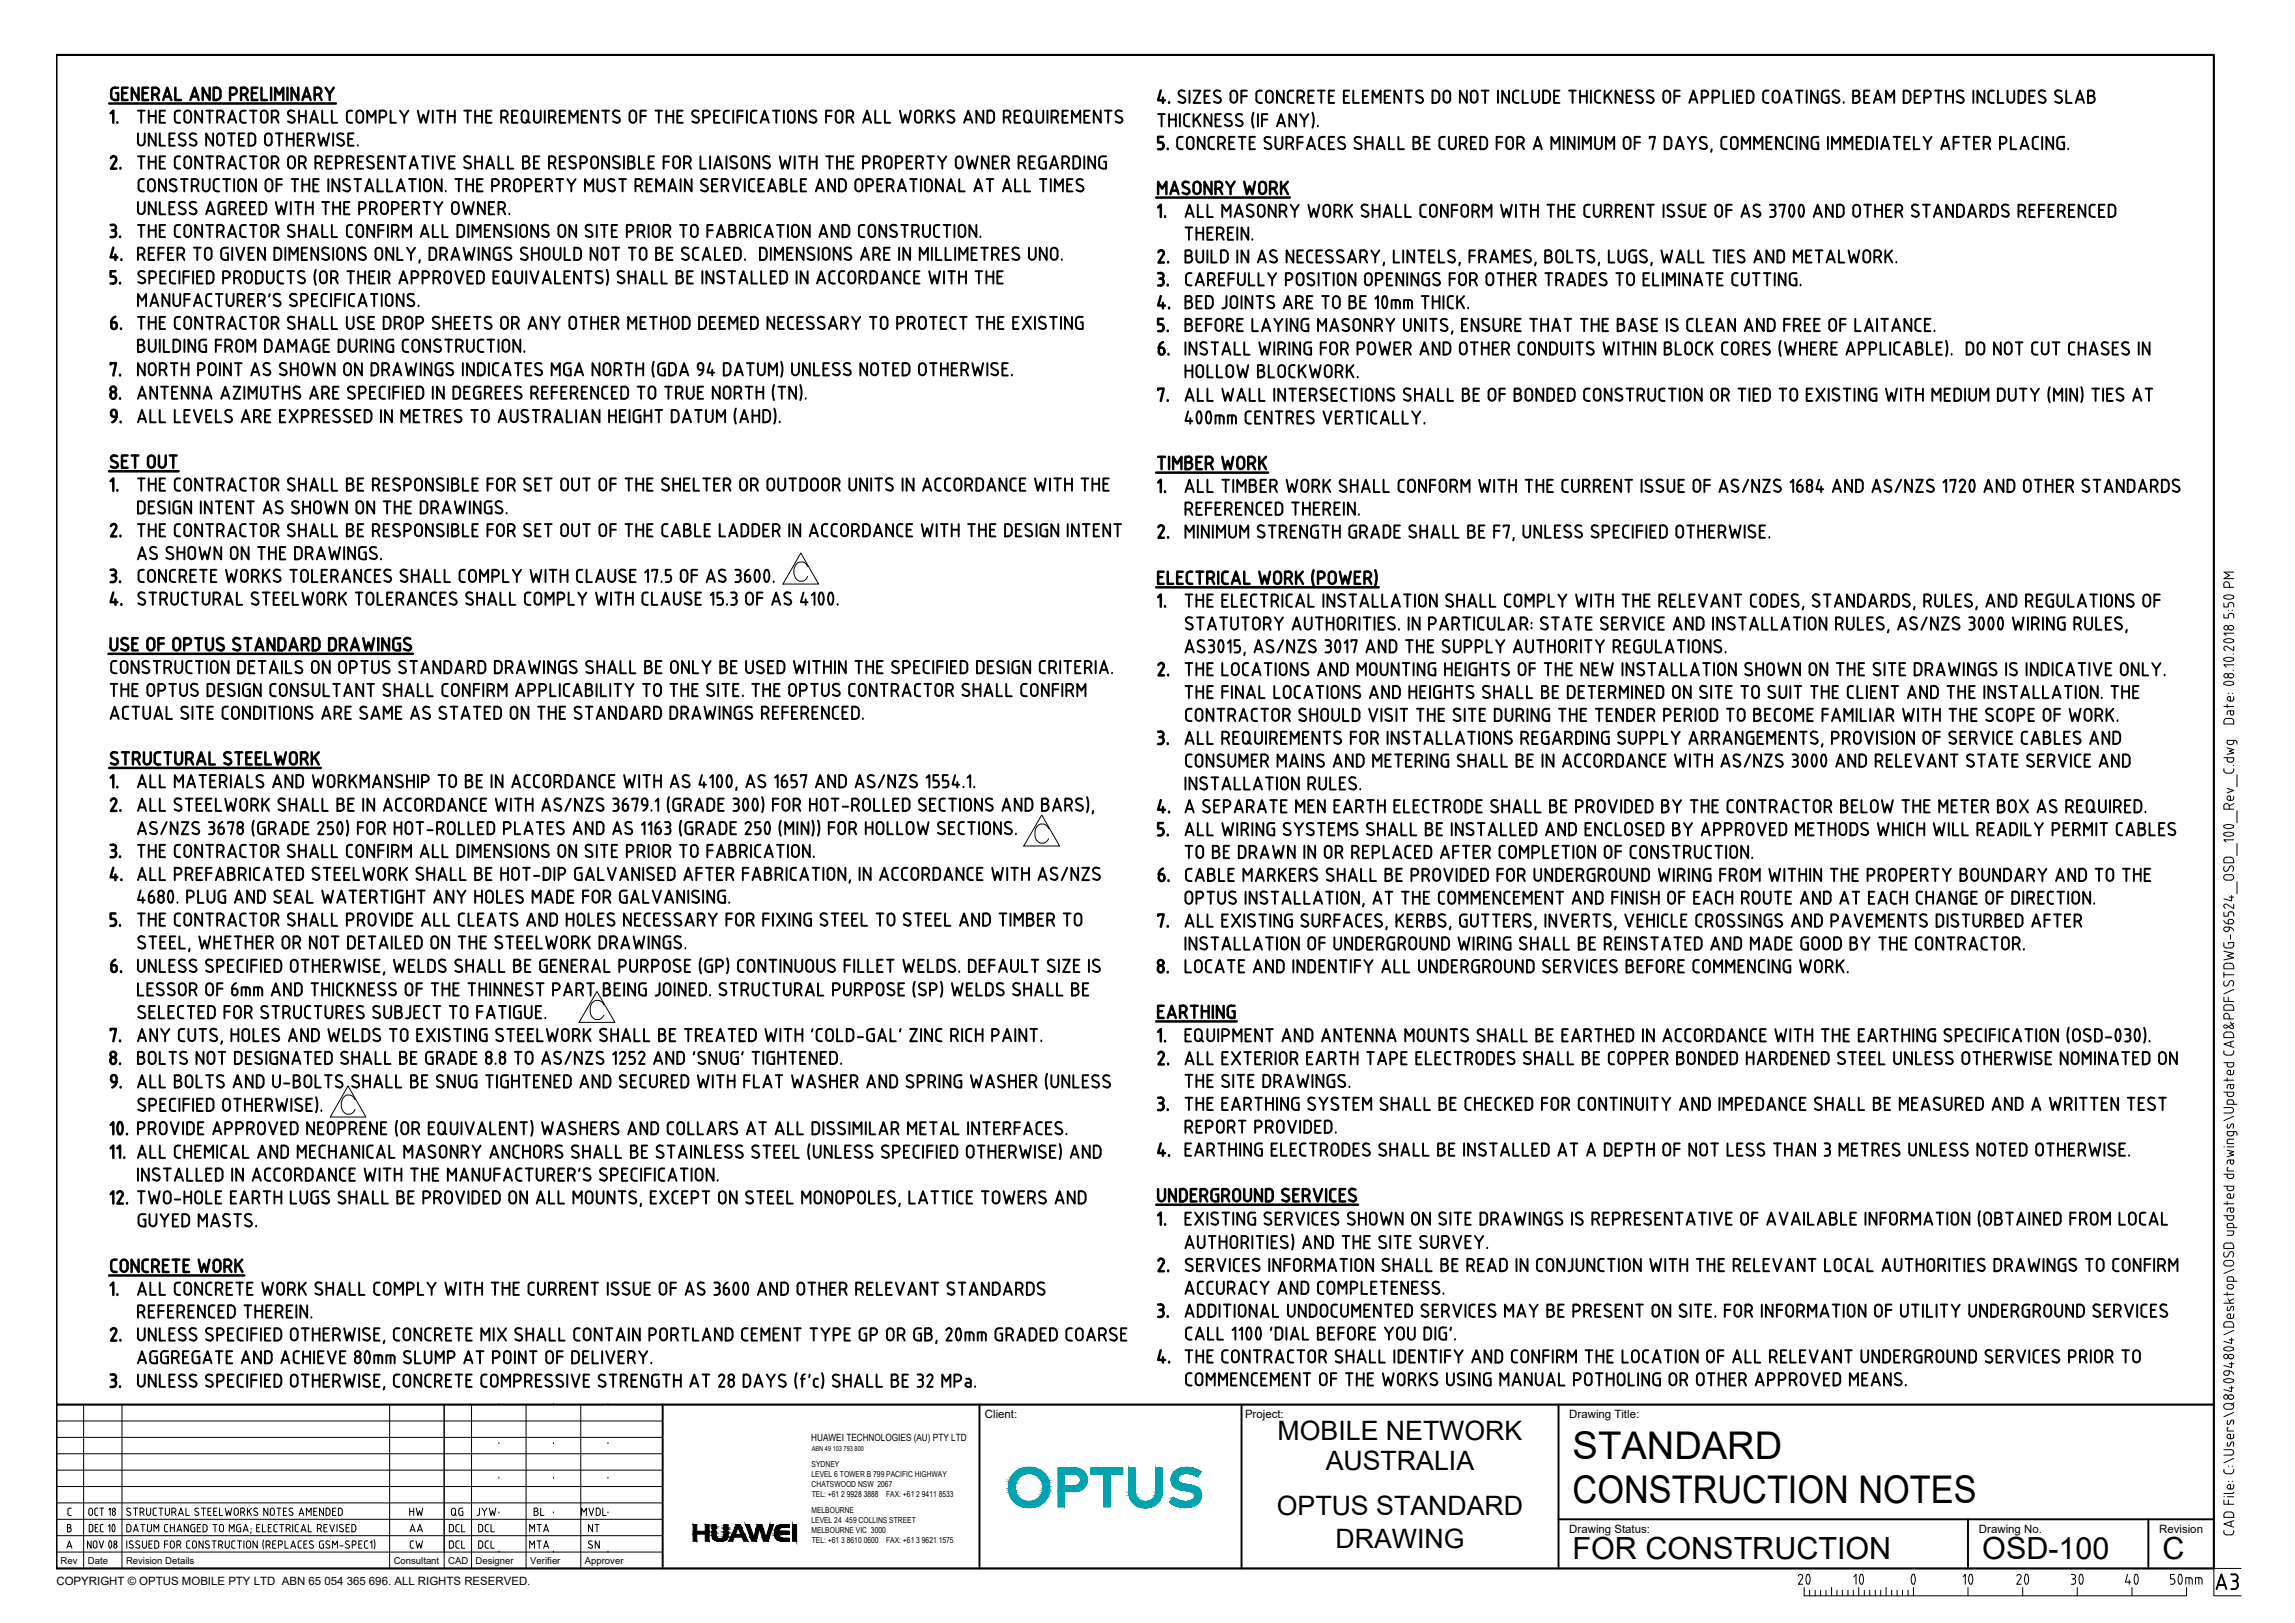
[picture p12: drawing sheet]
<svg xmlns="http://www.w3.org/2000/svg" width="420mm" height="297mm" viewBox="0 0 420 297" stroke-linecap="round" stroke-linejoin="round" font-family="sans-serif">
<defs><g id="words">
<g font-size="7.1">
<text x="327" y="292.1">20</text>
<text x="336.9" y="292.1">10</text>
<text x="346.4" y="292.1">0</text>
<text x="357" y="292.1">10</text>
<text x="367.2" y="292.1">20</text>
<text x="377.1" y="292.1">30</text>
<text x="387.3" y="292.1">40</text>
</g>
<g font-size="7">
<text x="287.9" y="267">STANDARD</text>
<text x="287.9" y="275">CONSTRUCTION NOTES</text>
</g>
<text font-size="6.2" x="405" y="292.1">A3</text>
<text font-size="5.7" x="106.2" y="285.4">SN</text>
<g font-size="5.6">
<text x="287.9" y="285.4">FOR CONSTRUCTION</text>
<text x="362.9" y="285.4">OSD-100</text>
<text x="395.9" y="285.4">C</text>
</g>
<g font-size="4.9">
<text x="233.9" y="263.6">MOBILE NETWORK</text>
<text x="242.7" y="269.1">AUSTRALIA</text>
<text x="233.8" y="277.4">OPTUS STANDARD</text>
<text x="244.5" y="283.4">DRAWING</text>
</g>
<g font-size="4.4">
<text x="74.1" y="281.5">AA</text>
<text x="74.1" y="278.7">HW</text>
<text x="81.1" y="281.5">DCL</text>
<text x="81.8" y="278.7">QG</text>
<text x="86.4" y="278.7">JYW</text>
<text x="86.8" y="281.5">DCL</text>
<text x="96" y="281.5">MTA</text>
<text x="97" y="278.7">BL</text>
<text x="105.5" y="278.7">MVDL</text>
<text x="106.9" y="281.5">NT</text>
<text x="74.1" y="284.7">CW</text>
<text x="81.1" y="284.7">DCL</text>
<text x="86.8" y="284.7">DCL</text>
<text x="96" y="284.7">MTA</text>
</g>
<g font-size="2.1">
<text x="180.3" y="259.6">Client:</text>
<text x="227.9" y="259.6">Project:</text>
<text x="287.3" y="259.6">Drawing Title:</text>
<text x="287.3" y="280.6">Drawing Status:</text>
<text x="362.3" y="280.6">Drawing No.</text>
<text x="395.3" y="280.6">Revision</text>
<text x="10.3" y="290.1">COPYRIGHT © OPTUS MOBILE PTY LTD ABN 65 054 365 696. ALL RIGHTS RESERVED.</text>
</g>
<text font-size="1.8" x="148.5" y="263.8">HUAWEI TECHNOLOGIES (AU) PTY LTD</text>
<g font-size="1.7">
<text x="11.1" y="286.2">Rev</text>
<text x="16.1" y="286.2">Date</text>
<text x="23.1" y="286.2">Revision Details</text>
<text x="72.1" y="286.2">Consultant</text>
<text x="82.1" y="286.2">CAD</text>
<text x="87.1" y="286.2">Designer</text>
<text x="97.1" y="286.2">Verifier</text>
<text x="107.1" y="286.2">Approver</text>
</g>
<g font-size="1.5">
<text x="148.6" y="268.5">SYDNEY</text>
<text x="148.6" y="270.3">LEVEL 6 TOWER B 799 PACIFIC HIGHWAY</text>
<text x="148.6" y="272.1">CHATSWOOD NSW 2067</text>
<text x="148.6" y="273.9">TEL: +61 2 9928 3888</text>
<text x="162.2" y="273.9">FAX: +61 2 9411 8533</text>
<text x="148.6" y="276.9">MELBOURNE</text>
<text x="148.6" y="278.7">LEVEL 24 459 COLLINS STREET</text>
<text x="148.6" y="280.5">MELBOURNE VIC 3000</text>
<text x="148.6" y="282.3">TEL: +61 3 8610 0600</text>
<text x="162.2" y="282.3">FAX: +61 3 9621 1575</text>
</g>
<text font-size="1.3" x="148.6" y="265.5">ABN 49 103 793 800</text>
</g></defs>
<!-- layer: BORDER-HW -->
<g fill="#000" stroke="#000" stroke-width=".18">
<path d="M143 279h1.5zM131.1 282h1.4zM142.5 281.9h2zM142.9 282h1.6z"/>
<path d="M126.9 279l.7 1.2v-1.2zM126.9 279l.7 1.2h-.7z"/>
<path d="M129.1 279l.7 1.2v-1.2zM129.1 279l.7 1.2h-.7z"/>
<path d="M130.4 279.3h.7zM130.4 279.3h.7z"/>
<path d="M130.4 279h.7zM130.4 279h.7z"/>
<path d="M130.4 279l.7 .2v-.2zM130.4 279l.7 .2h-.7z"/>
<path d="M130.4 279.2l.7 .1v-.1zM130.4 279.2l.7 .1h-.7z"/>
<path d="M130.4 279.3l.7 .2v-.2zM130.4 279.3l.7 .2h-.7zM130.4 279.5h.7zM130.4 279.5h.7z"/>
<path d="M130.4 279.5l.7 .3v-.3zM130.4 279.5l.7 .3h-.7zM130.4 279.8h.7zM130.4 279.8h.7z"/>
<path d="M130.4 279.8l.7 .5v-.5zM130.4 279.8l.7 .5h-.7zM130.4 280.3h.7zM130.4 280.3h.7z"/>
<path d="M132.6 279h.6zM132.6 279h.6z"/>
<path d="M132.6 279.3h.6zM132.6 279.3h.6z"/>
<path d="M132.6 279h.6zM132.6 279h.6z"/>
<path d="M132.6 279l.6 .1zM132.6 279l.6 .1z"/>
<path d="M132.6 279.1l.6 .1zM132.6 279.1l.6 .1z"/>
<path d="M132.6 279.2h.6zM132.6 279.2h.6z"/>
<path d="M132.6 279.2l.6 .1v-.1zM132.6 279.2l.6 .1h-.6z"/>
<path d="M132.6 279.3l.6 .2v-.2zM132.6 279.3l.6 .2h-.6z"/>
<path d="M132.6 279.5l.6 .1zM132.6 279.5l.6 .1z"/>
<path d="M132.6 279.6l.6 .2v-.2zM132.6 279.6l.6 .2h-.6z"/>
<path d="M132.6 279.8l.6 .1v-.1zM132.6 279.8l.6 .1h-.6z"/>
<path d="M132.6 279.9l.6 .4v-.4zM132.6 279.9l.6 .4h-.6z"/>
<path d="M134.5 279.6h.6zM134.5 279.6h.6z"/>
<path d="M134.5 279.6l.2 1.2 .4-1.2zM134.5 279.6l.2 1.2h-.7z"/>
<path d="M134.8 279l1 .6-.3-.6zM134.8 279l1 .6h-1.3z"/>
<path d="M135.1 279.6h.7zM135.1 279.6h.7z"/>
<path d="M135.1 279.6l1.2 1.2-.5-1.2zM135.1 279.6l1.2 1.2h-.7z"/>
<path d="M136.5 279l1.5 2.3-.8-2.3zM136.5 279l1.5 2.3h-.7z"/>
<path d="M138.4 279.8l.2 1.5 .5-1.5zM138.4 279.8l.2 1.5h-.6z"/>
<path d="M138.6 279l1.1 .8-.2-.8zM138.6 279l1.1 .8h-1.3z"/>
<path d="M139.1 279.8l1.1 1.6-.5-1.6zM139.1 279.8l1.1 1.6h-.6z"/>
<path d="M140.9 279v2.4l.7-2.4zM140.9 279v2.4h-.7z"/>
<path d="M141.9 279.9l.7 .1v-.1zM141.9 279.9l.7 .1h-.7z"/>
<path d="M141.9 279.8l.7 .1 .1-.1zM141.9 279.8l.7 .1h-.7z"/>
<path d="M142 279.7l.7 .1 .1-.1zM142 279.7l.7 .1h-.8zM141.9 279.8h.8zM141.9 279.8h.8z"/>
<path d="M142 279.6h.9zM142 279.6l.8 .1z"/>
<path d="M142 279.6h.9zM142 279.6h.9z"/>
<path d="M142 279.6h1zM142 279.6h.9z"/>
<path d="M142 279.5h1.2zM142 279.5l1 .1z"/>
<path d="M142.1 279.5h1.3zM142 279.5h1.2z"/>
<path d="M143.3 279h1.2zM143.3 279h1.2zM143.3 279h1.2zM143.3 279h1.2z"/>
<path d="M143.3 279h1.2zM143.2 279h1.3z"/>
<path d="M143.2 279h1.3zM143 279h1.5zM142.9 279h1.6z"/>
<path d="M142.9 279l1.6 .1zM142.7 279.1h1.8z"/>
<path d="M142.7 279.1h1.8zM142.7 279.1h1.8z"/>
<path d="M142.7 279.1l1.8 .1zM142.5 279.2h2z"/>
<path d="M142.5 279.2l2 .1v-.1zM142.3 279.3l.2-.1 2 .1z"/>
<path d="M142.3 279.3h2.2zM142.3 279.3h2.2z"/>
<path d="M142.3 279.3l2.2 .1v-.1zM142.3 279.3l2.2 .1h-2.4zM142.1 279.4h2.4zM142.1 279.4h2.4z"/>
<path d="M142.1 279.4l2.4 .1zM142.1 279.5h2.4z"/>
<path d="M142.1 279.5h2.4zM142.1 279.5h2.4z"/>
<path d="M145.1 279l.7 3.1v-3.1zM145.1 279l.7 3.1h-.7z"/>
<path d="M126.9 280.8l.7 1.3v-1.3zM126.9 280.8l.7 1.3h-.7z"/>
<path d="M126.9 280.2l2.9 .6v-.6zM126.9 280.2l2.9 .6h-2.9z"/>
<path d="M129.1 280.8l.7 1.3v-1.3zM129.1 280.8l.7 1.3h-.7z"/>
<path d="M130.4 280.7h.7zM130.4 280.7h.7z"/>
<path d="M130.4 281.2h.7zM130.4 281.2h.7z"/>
<path d="M130.4 280.3l.7 .2v-.2zM130.4 280.3l.7 .2h-.7zM130.4 280.5h.7zM130.4 280.5h.7z"/>
<path d="M130.4 280.5l.7 .2v-.2zM130.4 280.5l.7 .2h-.7z"/>
<path d="M130.4 280.7l.7 .1v-.1zM130.4 280.7l.7 .1h-.7z"/>
<path d="M130.4 280.8h.7zM130.4 280.8h.7z"/>
<path d="M130.4 280.8h.7zM130.4 280.8h.7z"/>
<path d="M130.4 280.8h.7zM130.4 280.8h.7z"/>
<path d="M130.4 280.8l.7 .1zM130.4 280.8l.7 .1z"/>
<path d="M130.4 280.9h.7zM130.4 280.9h.7z"/>
<path d="M130.4 280.9l.7 .1v-.1zM130.4 280.9l.7 .1h-.7zM130.4 281h.7zM130.4 281h.7z"/>
<path d="M130.4 281l.7 .2v-.2zM130.4 281l.7 .2h-.7z"/>
<path d="M130.4 281.2l.8 .1-.1-.1zM130.4 281.2l.8 .1h-.8z"/>
<path d="M131.1 282l1.1 .1zM131.4 282.1h.8z"/>
<path d="M130.4 281.3l.8 .1v-.1zM130.4 281.3l.8 .1h-.7z"/>
<path d="M130.5 281.4l.8 .1zM130.5 281.4l.8 .1z"/>
<path d="M130.5 281.5h.8zM130.5 281.5h.8z"/>
<path d="M130.5 281.5l.9 .1zM130.5 281.5l.9 .1z"/>
<path d="M130.5 281.6h1.1zM130.5 281.6h1.1z"/>
<path d="M130.5 281.6h1.1zM130.5 281.6h1.1z"/>
<path d="M130.5 281.6h1.3zM130.5 281.6h1.3z"/>
<path d="M132.6 280.8h.6zM132.6 280.8h.6z"/>
<path d="M130.8 281.9l1.7 .1 .3-.1zM130.8 281.9l1.7 .1h-1.4z"/>
<path d="M130.6 281.7l2.2 .2 .3-.2zM130.6 281.7l2.2 .2h-2z"/>
<path d="M131.9 281.6h1.2zM131.8 281.6h1.3z"/>
<path d="M130.5 281.6h2.6zM130.5 281.6l2.6 .1z"/>
<path d="M132.2 281.6h.9zM132.1 281.6h1z"/>
<path d="M132.1 281.6h1zM131.9 281.6h1.2z"/>
<path d="M132.3 281.5h.9zM132.2 281.6h.9z"/>
<path d="M132.5 281.3l.7 .1zM132.5 281.3l.7 .1z"/>
<path d="M132.4 281.4l.8 .1v-.1zM132.4 281.4l.8 .1h-.9z"/>
<path d="M132.6 280.3l.6 .1v-.1zM132.6 280.3l.6 .1h-.6z"/>
<path d="M132.6 280.4l.6 .1zM132.6 280.4l.6 .1z"/>
<path d="M132.6 280.5l.6 .1v-.1zM132.6 280.5l.6 .1h-.6z"/>
<path d="M132.6 280.6l.6 .1zM132.6 280.6l.6 .1z"/>
<path d="M132.6 280.7l.6 .1zM132.6 280.7l.6 .1z"/>
<path d="M132.6 280.8h.6zM132.6 280.8h.6z"/>
<path d="M132.6 280.8h.6zM132.6 280.8h.6zM132.6 280.8h.6zM132.6 280.8h.6z"/>
<path d="M132.6 280.8l.6 .1zM132.6 280.8l.6 .1z"/>
<path d="M132.6 280.9l.6 .1zM132.6 280.9l.6 .1z"/>
<path d="M132.6 281l.6 .1v-.1zM132.6 281l.6 .1h-.7z"/>
<path d="M132.5 281.1l.7 .1zM132.5 281.1l.7 .1z"/>
<path d="M132.5 281.2l.7 .1v-.1zM132.5 281.2l.7 .1h-.7z"/>
<path d="M133.7 281.3l.4 .8 .3-.8zM133.7 281.3l.4 .8h-.7z"/>
<path d="M134 280.8l2.6 .5-.3-.5zM134 280.8l2.6 .5h-2.9z"/>
<path d="M135.9 281.3l1 .8-.3-.8zM135.9 281.3l1 .8h-.7z"/>
<path d="M137.3 281.3l.7 .1zM137.3 281.3l.7 .1z"/>
<path d="M138 281.3l.6 .1zM138 281.3l.6 .1z"/>
<path d="M137.3 281.4l1.1 .7 .2-.7zM137.3 281.4l1.1 .7h-.8z"/>
<path d="M139.6 281.4l1 .7 .3-.7zM139.6 281.4l1 .7h-.8z"/>
<path d="M141.8 280.8h2.7zM141.8 280.8h2.7z"/>
<path d="M141.8 280.8l.8 .2v-.2zM141.8 280.8l.8 .2h-.8z"/>
<path d="M141.9 280l.7 .1zM141.9 280l.7 .1z"/>
<path d="M141.9 280.1l.7 .1v-.1zM141.9 280.1l.7 .1h-.8z"/>
<path d="M141.8 281l.8 .1zM141.8 281l.8 .1z"/>
<path d="M141.9 281.1l.8 .2-.1-.2zM141.9 281.1l.8 .2h-.8z"/>
<path d="M141.9 281.3h.8zM141.9 281.3h.8z"/>
<path d="M141.9 281.3l.9 .1-.1-.1zM141.9 281.3l.9 .1h-.8z"/>
<path d="M142 281.4l1 .1zM142 281.4l1 .1z"/>
<path d="M142 281.5h1.3zM142 281.5h1.3z"/>
<path d="M142 281.5l1.3 .1zM142 281.5l1.3 .1z"/>
<path d="M142 281.6h1.4zM142 281.6h1.4z"/>
<path d="M141.8 280.8h2.7zM141.8 280.8h2.7z"/>
<path d="M141.8 280.2l2.7 .1zM141.8 280.2l2.7 .1z"/>
<path d="M141.8 280.3h2.7zM141.8 280.3h2.7z"/>
<path d="M141.8 280.3l2.7 .1zM141.8 280.3l2.7 .1z"/>
<path d="M141.8 280.4l2.7 .1v-.1zM141.8 280.4l2.7 .1h-2.7z"/>
<path d="M141.8 280.5l2.7 .1zM141.8 280.5l2.7 .1z"/>
<path d="M141.8 280.6l2.7 .1zM141.8 280.6l2.7 .1z"/>
<path d="M141.8 280.7l2.7 .1v-.1zM141.8 280.7l2.7 .1h-2.7z"/>
<path d="M142 281.6h2.5zM142 281.6h2.5z"/>
<path d="M142.1 281.6h2.4zM142.1 281.6h2.4z"/>
<path d="M142.1 281.6h2.4zM142.1 281.6h2.4z"/>
<path d="M142.1 281.6l2.4 .2v-.2zM142.1 281.6l2.4 .2h-2.2zM142.3 281.8h2.2zM142.3 281.8h2.2z"/>
<path d="M142.3 281.8l2.2 .1v-.1zM142.3 281.8l2.2 .1h-2zM142.5 281.9h2z"/>
<path d="M142.6 281.9l1.9 .1zM142.6 281.9l1.9 .1z"/>
<path d="M142.8 282h1.7zM142.8 282h1.7zM142.9 282h1.6z"/>
<path d="M143.1 282l1.4 .1zM143.1 282l1.4 .1z"/>
</g>
<!-- layer: TXT -->
<g fill="none" stroke="#000" stroke-width=".46">
<path d="M20 18.9h41.5M20.4 16.7v1a.62 .62 0 0 0 .6 .6M21 16.1a.62 .62 0 0 0-.6 .6M21 16.1h.6M21.2 17h.4v1.3h-.6M22.4 17h.7M23.4 16.1h-1v2.2h1M25.4 16.1v2.2l-1.3-2.2v2.2M26.1 17h.8M27.1 16.1h-1v2.2h1M27.9 17.3h.6M28.5 16.1a.62 .62 0 0 1 .6 .6 .62 .62 0 0 1-.6 .6"/>
<path d="M28.5 16.1h-.6v2.2M28.6 17.3l.5 1M29.9 18.3l.7-2.2 .8 2.2M30.1 17.7h1.1M32.1 16.1v2.2h1M34.9 18.3l.7-2.2 .8 2.2M35.1 17.7h1.1M38.4 16.1v2.2l-1.3-2.2v2.2M40.4 17.6a.69 .69 0 0 1-.7 .7M40.4 17.6v-.9a.69 .69 0 0 0-.7-.6h-.6v2.2h.6M42.1 17.3h.6a.62 .62 0 0 0 .7-.6 .62 .62 0 0 0-.6-.6h-.7v2.2M44.1 17.3h.6a.62 .62 0 0 0 .6-.6 .62 .62 0 0 0-.6-.6h-.6v2.2"/>
<path d="M44.9 17.3l.5 1M46.1 17h.8M47.1 16.1h-1v2.2h1M47.9 16.1v2.2h1M49.6 16.1v2.2M50.4 18.3v-2.2l.7 1.2 .8-1.2v2.2M52.6 16.1v2.2M54.6 16.1v2.2l-1.2-2.2v2.2M55.4 18.3l.7-2.2 .8 2.2M55.6 17.7h1.1M57.6 17.3h.6M58.2 16.1a.62 .62 0 0 1 .6 .6 .62 .62 0 0 1-.6 .6"/>
<path d="M58.2 16.1h-.6v2.2M58.4 17.3l.5 1M59.6 16.1l.8 1.1 .7-1.1M60.4 17.2v1.1M212.5 16.6l-.5 1.7h1.3M212.9 17.9v.9M214 18.7v.1M20.2 20.7l.5-.5v2.3M20.3 28.9a.51 .51 0 0 1 .7-.3 .51 .51 0 0 1 .2 .8l-.9 1.5h1M21.5 22.4v.1M22 30.7v.2M211.7 36.2h24.4"/>
<path d="M212 35.5v-2.2l.8 1.2 .7-1.2v2.2M212 38l.5-.5v2.2M212.5 26a.59 .59 0 0 1 .5 .8M212.9 25h-.9v1.1h.5M213 26.8l-.2 .4-.8 .1M213.3 39.6v.1M213.8 27.2v.1M214.3 35.5l.7-2.2 .8 2.2M214.5 34.9h1M216.8 34.2l.7 .4a.57 .57 0 0 1 .1 .8 .57 .57 0 0 1-.8 0l-.3-.1M217.6 33.4a.62 .62 0 0 0-.8-.1 .62 .62 0 0 0-.2 .8l.2 .1M218.5 33.9a.62 .62 0 0 1 .6-.6 .62 .62 0 0 1 .6 .6"/>
<path d="M218.5 33.9v1a.62 .62 0 0 0 .6 .6 .62 .62 0 0 0 .6-.6M219.8 33.9v1M221.8 33.3v2.2l-1.3-2.2v2.2M222.5 34.5h.7M223.1 34.5a.62 .62 0 0 0 .7-.6 .62 .62 0 0 0-.6-.6h-.7v2.2M223.3 34.5l.5 1M224.5 33.3l.8 1.1 .7-1.1M225.3 34.4v1.1M227.8 33.3l.5 2.2 .5-1.5 .5 1.5 .5-2.2M230.5 33.9a.62 .62 0 0 1 .6-.6 .62 .62 0 0 1 .6 .6M230.5 34.9a.62 .62 0 0 0 .6 .6 .62 .62 0 0 0 .6-.6M230.5 33.9v1"/>
<path d="M231.8 33.9v1M232.5 34.5h.7M233.1 34.5a.62 .62 0 0 0 .7-.6 .62 .62 0 0 0-.6-.6h-.7v2.2M233.3 34.5l.5 1M234.5 33.3v2.2M235 34.1l.8 1.4M235.8 33.3l-1.3 1.3M20.2 41.2h.5M20.7 41.1a.53 .53 0 0 1 .5 .7 .53 .53 0 0 1-.7 .4M20.7 42.1l.3 .1 .2 .4M20.7 50.6l.3 .1 .2 .4M20.7 45.3l-.5 1.8h1.3"/>
<path d="M20.9 59a.44 .44 0 0 1 .5 .4M20.9 59h-.5v.7M21.1 58a1.15 1.15 0 0 0-.7 1M21.1 49.6h-.9v1h.5M21.1 46.6v1M21.2 42.7a.57 .57 0 0 1-.5 .7h-.5M21.2 51.1a.59 .59 0 0 1-.5 .8h-.5M21.4 59.5a.53 .53 0 0 1-.4 .7 .53 .53 0 0 1-.6-.5M22 43.3v.1M22 51.8v.1M22.2 47.4v.2M212 50h.5"/>
<path d="M212.1 46.2a.51 .51 0 0 1 .7-.4 .51 .51 0 0 1 .2 .8M212.3 51h.2M212.5 50a.51 .51 0 0 1 .5 .5 .51 .51 0 0 1-.5 .5l.4 .2 .1 .3M212.5 59.3l.4 .3 .1 .2M212.5 54.2l-.5 1.7h1.3M212.9 58.3h-.9v1.1h.5M212.9 55.4v1M213 51.7l-.2 .5h-.8M213 46.6l-.9 1.4h1M213 51.5v.3M213 59.9v.2M213.8 52.1v.1"/>
<path d="M213.9 47.9v.1M214 56.3v.1M20.2 72.2a.51 .51 0 0 1 .5-.5 .51 .51 0 0 1 .5 .5M20.2 66.7v-.2h1l-.5 2.2M20.2 72.2a.54 .54 0 0 0 .5 .8 .54 .54 0 0 0 .5-.8M20.3 75.5a.51 .51 0 0 1 .5-.5 .51 .51 0 0 1 .5 .5v.7M20.3 75.8l.1 .2 .4 .3M20.4 75.5v.3M20.8 76.3h.5M21.3 76.2a1.11 1.11 0 0 1-.7 1.1M22 68.6v.1M22 72.9v.1"/>
<path d="M22.1 77.2v.1M22.2 60.1v.1M212 71.4v-.3h1l-.5 2.3M212.6 63.6a.44 .44 0 0 1 .5 .5M212.7 63.6h-.5v.8a.53 .53 0 0 0 .6 .5 .53 .53 0 0 0 .4-.7M212.9 62.6a1.15 1.15 0 0 0-.7 1M213 60.1l-.2 .4-.8 .1M213.8 60.5v.1M213.8 73.2v.2M213.9 64.8v.1M20 86.3h12.7M20.2 88.1l.5-.5v2.2"/>
<path d="M20.3 85.4l.8 .2M20.8 95.9l.4 .2v.6M20.8 95.9l-.2 .1-.3 .3M21.2 96.7l-.9 1.5h1M21.4 83.5a.62 .62 0 0 0-.8-.1 .62 .62 0 0 0-.2 .8 1.87 1.87 0 0 1 1.2 .8 .51 .51 0 0 1-.5 .6M21.5 89.7v.1M22 98v.2M22.3 84.4h.8M23.4 83.4h-1.1v2.2h1.1M24.1 83.4h1.2M24.7 83.4v2.2M27.1 85a.62 .62 0 0 0 .6 .6 .62 .62 0 0 0 .6-.6"/>
<path d="M27.1 85v-1a.62 .62 0 0 1 .6-.6 .62 .62 0 0 1 .6 .6v1M29.1 85a.62 .62 0 0 0 .6 .6 .62 .62 0 0 0 .6-.6M29.1 83.4v1.6M30.3 83.4v1.6M31.1 83.4h1.2M31.7 83.4v2.2M211.7 86.5h20.5M212 88.3l.5-.5v2.3M212 83.6h1.3M212.1 96.5a.51 .51 0 0 1 .7-.3 .51 .51 0 0 1 .2 .7M212.7 83.6v2.3M213 96.9l-.9 1.5h1"/>
<path d="M213.3 89.9v.2M213.9 98.3v.1M214 83.6v2.3M214.8 85.9v-2.3l.7 1.3 .8-1.3v2.3M217 84.6h.7M217.6 83.6a.51 .51 0 0 1 .6 .5 .51 .51 0 0 1-.6 .5 .62 .62 0 0 1 .7 .6 .62 .62 0 0 1-.7 .6M217.7 83.6h-.7v2.3h.7M219 84.6h.8M220 83.6h-1v2.3h1M220.8 84.9l.6-.1a.62 .62 0 0 0 .6-.6 .62 .62 0 0 0-.6-.6h-.6v2.3M221.5 84.9l.5 1M223.8 83.6l.5 2.3 .5-1.6 .5 1.6 .5-2.3"/>
<path d="M226.5 84.2a.62 .62 0 0 1 .6-.6 .62 .62 0 0 1 .7 .6M226.5 84.2v1a.62 .62 0 0 0 .6 .6 .62 .62 0 0 0 .7-.6M227.8 84.2v1M228.5 84.9l.6-.1a.62 .62 0 0 0 .7-.6 .62 .62 0 0 0-.6-.6h-.7v2.3M229.3 84.9l.5 1M230.5 83.6v2.3M231 84.5l.8 1.4M231.8 83.6l-1.3 1.4M19.9 119.7h55.7M20.2 118.4a.62 .62 0 0 0 .6 .6 .62 .62 0 0 0 .6-.6M20.2 104.3l.5-.1a.53 .53 0 0 1 .5 .7 .53 .53 0 0 1-.7 .4M20.2 116.8v1.6"/>
<path d="M20.2 106.5h.5M20.7 105.2l.3 .1 .2 .4M20.7 108.4l-.5 1.8h1.3M21.1 109.7v1M21.2 105.8a.57 .57 0 0 1-.5 .7M21.5 116.8v1.6M22 106.4v.1M22.2 110.6v.1M22.5 117.8l.7 .3M22.7 116.8l.6 .1M22.7 116.8a.51 .51 0 0 0-.5 .4 .51 .51 0 0 0 .3 .5M23.2 118.1a.58 .58 0 0 1 .1 .8 .58 .58 0 0 1-.9 0l-.2-.1"/>
<path d="M24.2 117.8h.8M25.2 116.8h-1v2.2h1M27 118.4v-1a.62 .62 0 0 1 .6-.6 .62 .62 0 0 1 .6 .6l.1 1M27 118.4a.62 .62 0 0 0 .6 .6 .62 .62 0 0 0 .6-.6M29 117.8h1M30 116.8h-1v2.2M31.7 117.4a.62 .62 0 0 1 .6-.6 .62 .62 0 0 1 .6 .6M31.7 118.4a.62 .62 0 0 0 .6 .6 .62 .62 0 0 0 .6-.6M31.7 117.4v1M33 117.4v1M33.7 118h.7M34.3 116.8a.62 .62 0 0 1 .7 .6 .62 .62 0 0 1-.7 .6"/>
<path d="M34.4 116.8h-.7v2.2M35.7 116.8h1.3M36.4 116.8v2.2M37.7 116.8v1.6M37.7 118.4a.62 .62 0 0 0 .7 .6 .62 .62 0 0 0 .6-.6M39 116.8v1.6M39.7 118.8l.8 .2M40 117.8l.7 .3M40.7 118.1a.51 .51 0 0 1 .3 .5 .51 .51 0 0 1-.5 .4M40.8 116.9a.62 .62 0 0 0-.8-.1 .62 .62 0 0 0-.2 .8l.2 .1M43 117.8l.7 .3M43.2 116.8l.6 .1"/>
<path d="M43.2 116.8a.51 .51 0 0 0-.5 .4 .51 .51 0 0 0 .3 .5M43.7 118.1a.58 .58 0 0 1 .1 .8 .58 .58 0 0 1-.9 0l-.2-.1M44.7 116.8h1.3M45.4 116.8v2.2M46.7 119l.8-2.2 .7 2.2M47 118.4h1M50.2 116.8v2.2l-1.2-2.2v2.2M51.5 116.8a.69 .69 0 0 1 .7 .7M51.5 116.8h-.5v2.2a.95 .95 0 0 0 1.2-.4v-.3M52.2 117.5v.9M53 119l.7-2.2 .8 2.2M53.2 118.4h1.1"/>
<path d="M55.2 118h.7M55.9 116.8a.62 .62 0 0 1 .6 .6 .62 .62 0 0 1-.6 .6M55.9 116.8h-.7v2.2M56 118l.5 1M57.8 116.8a.69 .69 0 0 1 .7 .7M57.8 116.8h-.5v2.2h.5M58.5 118.3a.69 .69 0 0 1-.7 .7M58.5 117.5v.9M60.8 116.8a.69 .69 0 0 1 .7 .7M60.8 116.8h-.5v2.2h.5M61.5 117.5v.8a.69 .69 0 0 1-.7 .7M62.2 118h.7"/>
<path d="M62.8 116.8a.62 .62 0 0 1 .7 .6 .62 .62 0 0 1-.7 .6M62.9 116.8h-.7v2.2M63 118l.5 1M64.2 119l.8-2.2 .7 2.2M64.5 118.4h1M66.5 116.8l.5 2.2 .5-1.5 .5 1.5 .5-2.2M69.3 116.8v2.2M71.2 116.8v2.2l-1.2-2.2v2.2M72 117.4v1M72.6 116.8a.62 .62 0 0 0-.6 .6M72.6 116.8h.6M72.8 117.8h.4v1.2h-.6a.62 .62 0 0 1-.6-.6"/>
<path d="M74 118.8l.7 .2M74.3 117.8l.7 .3M75 118.1a.51 .51 0 0 1 .2 .5 .51 .51 0 0 1-.5 .4M75.1 116.9a.62 .62 0 0 0-.8-.1 .62 .62 0 0 0-.2 .8l.2 .1M211.7 107.5h40.7M212 109.3l.5-.5v2.3M212 105.6h.8M213 104.6h-1v2.3h1M213.3 110.9v.2M213.8 104.6v2.3h1M215.5 105.6h.8M216.5 104.6h-1v2.3h1"/>
<path d="M217.8 104.6l-.4 .3-.1 .3 .1 1.4 .4 .3M217.8 106.9h.5M217.8 104.6h.5M219 104.6h1.3M219.6 104.6v2.3M221 105.9h.7M221.6 104.6a.62 .62 0 0 1 .7 .6 .62 .62 0 0 1-.7 .6M221.7 104.6h-.7v2.3M221.8 105.9l.5 1M223 104.6v2.3M224.8 104.6l-.8 .1-.2 .2v1.4l.2 .5 .8 .1M225.5 106.9l.8-2.3 .7 2.3"/>
<path d="M225.7 106.3h1.1M227.8 104.6v2.3h1M230.5 104.6l.5 2.3 .5-1.5 .5 1.5 .5-2.3M233.3 106.2a.62 .62 0 0 0 .6 .7 .62 .62 0 0 0 .6-.7M234.5 105.2a.62 .62 0 0 0-.6-.6 .62 .62 0 0 0-.6 .6v1.1M234.5 105.2v1.1M235.3 105.9h.6M235.9 104.6a.62 .62 0 0 1 .6 .6 .62 .62 0 0 1-.6 .6M235.9 104.6h-.6v2.3M236 105.9l.5 1M237.3 104.6v2.3M237.8 105.5l.7 1.4"/>
<path d="M238.5 104.6l-1.2 1.4M240.5 104.4l-.3 1.3 .3 1.4M241.3 105.9h.6M241.9 104.6a.62 .62 0 0 1 .6 .6 .62 .62 0 0 1-.6 .6M241.9 104.6h-.6v2.3M243.3 106.2a.62 .62 0 0 0 .6 .7 .62 .62 0 0 0 .6-.7M244.5 105.2a.62 .62 0 0 0-.6-.6 .62 .62 0 0 0-.6 .6v1.1M244.5 105.2v1.1M245.3 104.6l.5 2.3 .5-1.5 .5 1.5 .5-2.3M248 105.6h.8M249 104.6h-1v2.3h1M249.8 105.9h.6"/>
<path d="M250.4 104.6a.62 .62 0 0 1 .6 .6 .62 .62 0 0 1-.6 .6M250.4 104.6h-.6v2.3M250.5 105.9l.5 1M251.8 104.4l.2 1.3-.2 1.4M20.3 139.7l.8 .2M21.3 138.9a.51 .51 0 0 1 .3 .6 .51 .51 0 0 1-.5 .4M21.4 137.8a.62 .62 0 0 0-.8-.1 .62 .62 0 0 0-.2 .8l.9 .5M22.3 137.7h1.3M23 137.7v2.2M24.3 138.9h.7M25 137.7a.62 .62 0 0 1 .6 .6 .62 .62 0 0 1-.6 .6M25 137.7h-.7v2.2"/>
<path d="M25.1 138.9l.5 1M26.3 139.3a.62 .62 0 0 0 .6 .6 .62 .62 0 0 0 .7-.6M26.4 137.7v1.6M27.6 137.7v1.6M28.3 138.3l.1 1.3 .2 .2 .8 .1M29.4 137.7l-.8 .1-.3 .4M30.1 137.7h1.2M30.7 137.7v2.2M32.1 139.3a.62 .62 0 0 0 .6 .6 .62 .62 0 0 0 .6-.6M32.1 137.7v1.6M33.3 137.7v1.6M34.1 138.9h.6a.6 .6 0 0 0 .6-.6 .6 .6 0 0 0-.6-.6h-.6v2.2"/>
<path d="M34.9 138.9l.4 1M36.1 139.9l.7-2.2 .8 2.2M36.3 139.3h1.1M38.3 137.7v2.2h1M41.4 138.6l.7 .4M42.1 138.9a.57 .57 0 0 1 .1 .9 .57 .57 0 0 1-.9 0l-.2-.1M42.2 137.8a.62 .62 0 0 0-.8-.1 .62 .62 0 0 0-.2 .8l.1 .1M43.1 137.7h1.2M43.7 137.7v2.2M45.1 138.7h.7M46.1 137.7h-1v2.2h1M46.8 138.7h.8"/>
<path d="M47.8 137.7h-1v2.2h1M48.6 137.7v2.2h1M50.3 137.7l.5 2.2 .5-1.5 .5 1.5 .6-2.2M53.1 139.3v-1a.62 .62 0 0 1 .6-.6 .62 .62 0 0 1 .6 .6v1M53.1 139.3a.62 .62 0 0 0 .6 .6 .62 .62 0 0 0 .6-.6M55.1 138.9h.6a.6 .6 0 0 0 .6-.6 .6 .6 0 0 0-.6-.6h-.6v2.2M55.8 138.9l.5 1M57.1 137.7v2.2M57.6 138.5l.7 1.4M58.3 137.7l-1.2 1.4M212 133.9h.5M212 136.2h.5"/>
<path d="M212.1 121.7a.51 .51 0 0 1 .7-.3 .51 .51 0 0 1 .2 .7l-.9 1.5h1M212.3 134.9h.2M212.5 133.9a.51 .51 0 0 1 .5 .5 .51 .51 0 0 1-.5 .5M212.5 134.9l.4 .2 .1 .3M213 135.6l-.1 .3-.4 .2M213 135.4v.2M213.8 136v.2M213.9 123.5v.1M20 140.5h38.7M20.2 142.3l.5-.4v2.2M20.2 154.6h.5a.51 .51 0 0 1 .5 .5 .51 .51 0 0 1-.5 .5 .59 .59 0 0 1 .5 .8M20.3 146.5a.51 .51 0 0 1 .7-.3 .51 .51 0 0 1 .2 .7l-.9 1.5h1"/>
<path d="M20.5 155.6h.2M20.7 158.8l-.5 1.7h1.3M21.2 156.4l-.2 .4-.8 .1M21.5 144v.1M22 156.7v.2M22 148.3v.1M212 152.9h.5M212.5 151.6l.3 .1 .2 .4M212.5 146.4l-.5 1.8h1.3M212.6 160a.44 .44 0 0 1 .5 .5M212.7 160h-.5v.7a.54 .54 0 0 0 .6 .5 .54 .54 0 0 0 .4-.7M212.9 150.6h-.9v1h.5"/>
<path d="M212.9 147.7v1M212.9 159a1.15 1.15 0 0 0-.7 1M213 152.3l-.2 .5-.3 .1M213 152.1v.3M213.8 152.8v.1M214 148.6v.1M20.9 176.6a.44 .44 0 0 1 .5 .5M20.9 176.7h-.5v.7M21.1 175.6a1.15 1.15 0 0 0-.7 1.1M21.1 167.2h-.9v1h.8l.2 .5M21.1 160.1v1M21.2 168.7a.57 .57 0 0 1-.5 .7h-.5"/>
<path d="M21.4 177.2a.53 .53 0 0 1-.4 .7 .53 .53 0 0 1-.6-.5M22 169.3v.1M22.2 177.8v.1M22.2 160.9v.2M212 177.5a.51 .51 0 0 0 .5 .5 .51 .51 0 0 0 .5-.5M212 167.6v-.2h1l-.5 2.2M213 177.2a.53 .53 0 0 0-.7-.5 .53 .53 0 0 0-.3 .8M213 177.2v.3M213.8 169.5v.1M213.8 177.9v.1M213.9 161.1v.2M20.2 194a.51 .51 0 0 1 .5-.5 .51 .51 0 0 1 .5 .5"/>
<path d="M20.2 188.6v-.3h1l-.5 2.3M20.2 194a.54 .54 0 0 0 .5 .7 .54 .54 0 0 0 .5-.7M20.3 197.3a.51 .51 0 0 1 .5-.6 .51 .51 0 0 1 .5 .6v.7M20.3 197.5l.1 .3 .4 .2M20.4 197.3v.3M20.8 198h.5M21.3 198a1.11 1.11 0 0 1-.7 1M22 190.4v.2M22 194.6v.1M22.1 198.9v.1M211.7 186.9h14.7M212 188.8l.5-.5v2.3"/>
<path d="M212 185.1h.8M212.1 192.9a.51 .51 0 0 1 .7-.3 .51 .51 0 0 1 .2 .7M213 193.3l-.9 1.5h1M213 184.1h-1v2.2h1M213.3 190.5v.1M213.8 186.3l.7-2.2 .8 2.2M213.9 194.7v.1M214 185.7h1.1M216 185.3h.6M216.6 184a.62 .62 0 0 1 .6 .7 .62 .62 0 0 1-.6 .6M216.6 184.1h-.6v2.2M216.8 185.3l.5 1"/>
<path d="M218 184.1h1.3M218.7 184.1v2.2M220 185.1h1.3M220 184.1v2.2M221.3 184.1v2.2M222 184.1v2.2M224 184.1v2.2l-1.2-2.2v2.2M225.4 184a.56 .56 0 0 0-.6 .7v1a.62 .62 0 0 0 .6 .6M225.4 184.1h.6M225.6 185.1h.4v1.2h-.6M20.2 205.9l.5-.5v2.2M20.2 210.1l.5-.4v2.2"/>
<path d="M20.2 218.5l.5-.5v2.3M21.5 218.4a.51 .51 0 0 1 .7-.3 .51 .51 0 0 1 .2 .7M21.5 210.1l.5-.4v2.2M21.7 205.5l.3-.1 .2 .1M21.7 205.5a1.95 1.95 0 0 0 .1 2.1l.4-.1M22.2 205.5a2.1 2.1 0 0 1 0 2M22.4 218.8l-.9 1.5h1M22.8 211.8v.1M23.2 207.5v.1M212 217.6v1.6a.62 .62 0 0 0 .6 .7 .62 .62 0 0 0 .7-.7M212 200.9h.5M212.3 201.9h.2"/>
<path d="M212.5 200.9a.51 .51 0 0 1 .5 .5 .51 .51 0 0 1-.5 .5M212.5 201.9l.4 .2 .1 .3M212.5 209.3l-.5 1.7h1.3M212.9 210.5v1M213 202.7l-.2 .4-.8 .1M213 202.4v.3M213.3 217.6v1.7M213.8 203v.2M214 211.4v.1M215.3 217.6v2.3l-1.3-2.3v2.3M216.6 217.6a.69 .69 0 0 1 .6 .7M216.6 217.6h-.6v2.3h.6"/>
<path d="M217.2 219.2a.69 .69 0 0 1-.6 .7M217.3 218.3v.9M218 218.6h.8M219 217.6h-1v2.3h1M219.8 218.9h.6M220.4 217.6a.62 .62 0 0 1 .6 .6 .62 .62 0 0 1-.6 .7M220.4 217.6h-.6v2.3M220.5 218.9l.5 1M221.8 218.3v1M222.6 218.6h.4v1.3h-.6a.68 .68 0 0 1-.6-.7M223 217.6h-.6a.62 .62 0 0 0-.6 .6M223.8 218.9h.6a.62 .62 0 0 0 .6-.6 .62 .62 0 0 0-.6-.7h-.6v2.3"/>
<path d="M224.5 218.9l.5 1M225.8 218.3v.9a.62 .62 0 0 0 .6 .7 .62 .62 0 0 0 .6-.7v-.9M225.8 218.2a.62 .62 0 0 1 .6-.6 .62 .62 0 0 1 .6 .6M227.8 219.2a.62 .62 0 0 0 .6 .7 .62 .62 0 0 0 .6-.7M227.8 217.6v1.7M229 217.6v1.7M231 217.6v2.3l-1.2-2.3v2.3M232.3 217.6a.69 .69 0 0 1 .7 .7M232.3 217.6h-.5v2.3a1.01 1.01 0 0 0 1.2-.5v-.2M233 218.3v.9M234.8 219.6l.7 .2M235.1 218.6l.7 .3"/>
<path d="M235.7 218.9a.51 .51 0 0 1 .3 .6 .51 .51 0 0 1-.5 .4M235.9 217.7h-.2a.57 .57 0 0 0-.8 .1 .57 .57 0 0 0 .1 .8M236.8 218.6h.7M237.8 217.6h-1v2.3h1M238.5 218.9h.6a.62 .62 0 0 0 .6-.6 .62 .62 0 0 0-.6-.7h-.6v2.3M239.3 218.9l.5 1M240.5 217.6l.8 2.3 .7-2.3M242.8 217.6v2.3M244.5 217.6l-.7 .1-.3 .5 .1 1.4 .2 .2 .7 .1M245.3 218.6h.7M246.3 217.6h-1v2.3h1M247 219.6l.8 .2"/>
<path d="M247.3 218.6l.7 .3M247.5 217.6a.51 .51 0 0 0-.5 .4 .51 .51 0 0 0 .3 .6M247.5 217.6l.6 .1M248 218.9a.51 .51 0 0 1 .2 .6 .51 .51 0 0 1-.5 .4M20 233.4h24.7M20.2 235.2l.5-.5v2.3M21.3 230.5l-.7 .1-.2 .5v1.4l.2 .2 .7 .1M21.5 236.9v.1M22.1 232.1a.62 .62 0 0 0 .6 .7 .62 .62 0 0 0 .6-.7M23.2 220.2v.1M23.3 231.2a.62 .62 0 0 0-.6-.7 .62 .62 0 0 0-.6 .7v1M23.4 231.2v1"/>
<path d="M25.4 230.5v2.3l-1.3-2.3v2.3M26.7 230.5l-.5 .3-.1 1.4 .1 .3 .5 .3M26.7 232.8h.4M26.7 230.5h.4M27.9 231.8h.6M28.5 231.8a.62 .62 0 0 0 .6-.6 .62 .62 0 0 0-.6-.7h-.6v2.3M28.6 231.8l.5 1M29.8 231.6h.8M30.9 230.5h-1.1v2.3h1.1M31.6 230.5h1.2M32.2 230.5v2.3M33.6 231.6h.8"/>
<path d="M34.6 230.5h-1v2.3h1M36.4 230.5l.5 2.3 .5-1.5 .5 1.5 .4-2.3M39.1 231.2a.62 .62 0 0 1 .6-.7 .62 .62 0 0 1 .6 .7M39.1 232.1a.62 .62 0 0 0 .6 .7 .62 .62 0 0 0 .6-.7M39.1 231.2v1M40.4 231.2v1M41.1 231.8h.6M41.7 230.5a.62 .62 0 0 1 .6 .7 .62 .62 0 0 1-.6 .6M41.7 230.5h-.6v2.3M41.8 231.8l.6 1M43.1 230.5v2.3M43.6 231.4l.8 1.4"/>
<path d="M44.3 230.5l-1.2 1.4M211.7 220.5h36.9M212 222.4l.5-.5v2.3M212 238.8h.5M212.1 230.7a.51 .51 0 0 1 .7-.3 .51 .51 0 0 1 .2 .7l-.9 1.6h1M212.3 239.7h.2M212.5 238.7a.51 .51 0 0 1 .5 .5 .51 .51 0 0 1-.5 .5M212.5 239.7l.4 .3 .1 .3M213.3 224v.2M213.9 232.5v.2M20.2 251.6l.5-.1a.51 .51 0 0 1 .5 .5 .51 .51 0 0 1-.5 .6l.5 .2v.3M20.3 243.5a.51 .51 0 0 1 .7-.4 .51 .51 0 0 1 .2 .7l-.9 1.6h1"/>
<path d="M20.5 252.6h.2M21.2 253.1a.57 .57 0 0 1-.5 .7h-.5M22 253.7v.1M22 245.2v.2M212.5 247.1l-.5 1.8h1.3M212.9 248.4v1M213 240.5l-.2 .4-.8 .1M213 240.3v.2M213.8 240.9v.1M214 249.2v.2"/>
<circle cx="20.7" cy="71.2" r=".51"/>
<circle cx="212.5" cy="176.2" r=".51"/>
<circle cx="20.7" cy="193" r=".51"/>
</g>
<g fill="none" stroke="#000" stroke-width=".35">
<path d="M215.7 18.6l.8 .2M216.7 17.9a.51 .51 0 0 1 .3 .5 .51 .51 0 0 1-.5 .4M216.9 16.7a.62 .62 0 0 0-.8-.1 .62 .62 0 0 0-.2 .8l.8 .5M217.8 16.6v2.2M218.5 16.6h1.3l-1.3 2.2h1.3M220.5 17.6h.8M221.5 16.6h-1v2.2h1M222.2 18.6l.8 .2M223.2 17.9a.51 .51 0 0 1 .3 .5 .51 .51 0 0 1-.5 .4M223.4 16.7a.62 .62 0 0 0-.8-.1 .62 .62 0 0 0-.2 .8l.8 .5M225.2 17.2a.62 .62 0 0 1 .7-.6 .62 .62 0 0 1 .6 .6M225.2 18.2a.62 .62 0 0 0 .7 .6 .62 .62 0 0 0 .6-.6"/>
<path d="M225.3 17.2v1M226.5 17.2v1M227.3 17.6h1M228.3 16.6h-1v2.2M230 17.1l.1 1.4 .5 .3M230.6 16.6l-.3 .1-.3 .4M230.6 18.8h.4M230.6 16.6h.4M231.8 18.2v-1a.62 .62 0 0 1 .6-.6 .62 .62 0 0 1 .6 .6v1M231.8 18.2a.62 .62 0 0 0 .6 .6 .62 .62 0 0 0 .6-.6M235 16.6v2.2l-1.2-2.2v2.2M235.8 17.1v1.4l.5 .3"/>
<path d="M236.3 18.8h.5M236.8 16.6l-.8 .1-.2 .4M237.5 17.9h.7M238.1 16.6a.62 .62 0 0 1 .7 .6 .62 .62 0 0 1-.7 .6M238.2 16.6h-.7v2.2M238.3 17.9l.5 .9M239.5 17.6h.8M240.5 16.6h-1v2.2h1M241.3 16.6h1.2M241.9 16.6v2.2M243.3 17.6h.7M244.3 16.6h-1v2.2h1"/>
<path d="M246 17.6h.8M247 16.6h-1v2.2h1M247.8 16.6v2.2h1M249.5 17.6h.8M250.5 16.6h-1v2.2h1M251.3 18.8v-2.2l.7 1.3 .8-1.3v2.2M253.5 17.6h.8M254.5 16.6h-1v2.2h1M256.5 16.6v2.2l-1.2-2.2v2.2M257.3 16.6h1.2M257.9 16.6v2.2M259.7 16.5l.7 .2"/>
<path d="M259.8 16.5a.51 .51 0 0 0-.5 .4 .51 .51 0 0 0 .2 .6l.7 .4M260.2 17.9a.58 .58 0 0 1 .1 .8 .58 .58 0 0 1-.8 0l-.3-.1M263.5 17.3a.69 .69 0 0 0-.7-.7h-.5v2.2a.95 .95 0 0 0 1.1-.4l.1-.2M263.5 17.3v.9M264.3 18.2v-1a.62 .62 0 0 1 .6-.6 .62 .62 0 0 1 .6 .6v1M264.3 18.2a.62 .62 0 0 0 .6 .6 .62 .62 0 0 0 .6-.6M268.5 16.6v2.2l-1.2-2.2v2.2M269.2 18.2a.62 .62 0 0 0 .7 .6 .62 .62 0 0 0 .6-.6M269.3 18.2l-.1-1a.62 .62 0 0 1 .7-.6 .62 .62 0 0 1 .6 .6v1M271.3 16.6h1.2M271.9 16.6v2.2M274.2 16.6v2.2"/>
<path d="M276.3 16.6v2.2l-1.3-2.2v2.2M277 17.1l.1 1.4 .4 .3M277.5 16.6l-.4 .3-.1 .2M277.6 18.8h.4M277.6 16.6h.4M278.8 16.6v2.2h1M280.5 18.2a.62 .62 0 0 0 .6 .6 .62 .62 0 0 0 .6-.6M280.5 16.6v1.6M281.8 16.6v1.6M283.1 16.6a.69 .69 0 0 1 .6 .7M283.1 16.6h-.6v2.2h.6M283.7 18.2a.69 .69 0 0 1-.6 .6"/>
<path d="M283.8 17.3v.9M284.5 17.6h.8M285.5 16.6h-1v2.2h1M287.3 16.6h1.2M287.9 16.6v2.2M289.3 16.6v2.2M289.3 17.6h1.2M290.5 16.6v2.2M291.3 16.6v2.2M292 17.1l.1 1.4 .5 .3M292.6 16.6l-.5 .3-.1 .2M292.6 18.8h.4"/>
<path d="M292.6 16.6h.4M293.8 16.6v2.2M294.3 17.4l.7 1.4M295 16.6l-1.2 1.4M297 16.6v2.2l-1.2-2.2v2.2M297.8 17.6h.7M298.8 16.6h-1v2.2h1M299.5 18.6l.7 .2M300.5 17.9a.51 .51 0 0 1 .3 .5 .51 .51 0 0 1-.5 .4M300.6 16.7a.62 .62 0 0 0-.8-.1 .62 .62 0 0 0-.2 .8l.9 .5M301.8 17.5l.7 .4M302 16.5a.51 .51 0 0 0-.5 .4 .51 .51 0 0 0 .3 .6"/>
<path d="M302 16.5l.6 .2M302.5 17.9a.57 .57 0 0 1 .1 .8 .57 .57 0 0 1-.9 0l-.2-.1M304.5 18.2a.62 .62 0 0 0 .6 .6 .62 .62 0 0 0 .7-.6M305.8 17.2a.62 .62 0 0 0-.7-.6 .62 .62 0 0 0-.6 .6v1M305.8 17.2v1M306.5 17.6h1M307.5 16.6h-1v2.2M309.3 18.8l.7-2.2 .8 2.2M309.5 18.2h1.1M311.5 17.9h.6M312.1 16.6a.62 .62 0 0 1 .6 .6 .62 .62 0 0 1-.6 .6M312.1 16.6h-.6v2.2"/>
<path d="M313.5 17.9h.6M314.1 16.6a.62 .62 0 0 1 .6 .6 .62 .62 0 0 1-.6 .6M314.1 16.6h-.6v2.2M315.5 16.6v2.2h1M317.3 16.6v2.2M318 17.6h.8M319 16.6h-1v2.2h1M320.3 16.6a.69 .69 0 0 1 .7 .7M320.3 16.6h-.5v2.2h.5M321 18.2a.69 .69 0 0 1-.7 .6M321 17.3v.9M322.8 17.1l.1 1.4 .4 .3"/>
<path d="M323.4 18.8h.4M323.8 16.6l-.7 .1-.3 .4M324.5 18.2a.62 .62 0 0 0 .6 .6 .62 .62 0 0 0 .7-.6M325.8 17.2a.62 .62 0 0 0-.7-.6 .62 .62 0 0 0-.6 .6v1M325.8 17.2v1M326.5 18.8l.8-2.2 .7 2.2M326.7 18.2h1.1M328.8 16.6h1.2M329.4 16.6v2.2M330.8 16.6v2.2M332.8 16.6v2.2l-1.3-2.2v2.2M333.5 18.2a.62 .62 0 0 0 .6 .6"/>
<path d="M334.1 16.6a.62 .62 0 0 0-.6 .6v1M334.2 16.6h.6M334.4 17.6h.4v1.2h-.6M335.8 17.5l.7 .4M336 16.5a.51 .51 0 0 0-.5 .4 .51 .51 0 0 0 .3 .6M336 16.5l.6 .2M336.5 17.9a.57 .57 0 0 1 .1 .8 .57 .57 0 0 1-.9 0l-.2-.1M337.5 18.7v.1M339.3 17.6h.6M339.9 16.5a.51 .51 0 0 1 .5 .6 .51 .51 0 0 1-.5 .5 .62 .62 0 0 1 .6 .6 .62 .62 0 0 1-.6 .6M339.9 16.6h-.6v2.2h.6M341.3 17.6h.7"/>
<path d="M342.3 16.6h-1v2.2h1M343 18.8l.8-2.2 .7 2.2M343.3 18.2h1M345.3 18.8v-2.2l.7 1.3 .8-1.3v2.2M349.1 16.6a.69 .69 0 0 1 .6 .7M349.1 16.6h-.6v2.2h.6M349.8 17.3l-.1 .9a.69 .69 0 0 1-.6 .6M350.5 17.6h.8M351.5 16.6h-1v2.2h1M352.3 17.9h.6M352.9 17.8a.62 .62 0 0 0 .6-.6 .62 .62 0 0 0-.6-.6h-.6v2.2M354.3 16.6h1.2"/>
<path d="M354.9 16.6v2.2M356.3 17.6h1.2M356.3 16.6v2.2M357.5 16.6v2.2M358.6 17.5l.6 .4M358.8 16.5a.51 .51 0 0 0-.5 .4 .51 .51 0 0 0 .2 .6M358.8 16.5l.6 .2M359.2 17.9a.57 .57 0 0 1 .2 .8 .57 .57 0 0 1-.9 0l-.2-.1M361.3 16.6v2.2M363.3 16.6v2.2l-1.3-2.2v2.2M364 17.1l.1 1.4 .5 .3M364.6 18.8h.4"/>
<path d="M365 16.6l-.7 .1-.3 .4M365.8 16.6v2.2h1M367.5 18.2a.62 .62 0 0 0 .6 .6 .62 .62 0 0 0 .7-.6M367.5 16.6v1.6M368.8 16.6v1.6M370.8 17.3a.69 .69 0 0 0-.7-.7h-.6v2.2a.95 .95 0 0 0 1.2-.4l.1-1.1M371.5 17.6h.8M372.5 16.6h-1v2.2h1M373.3 18.6l.7 .2M373.6 17.5l.7 .4M374.2 17.9a.51 .51 0 0 1 .3 .5 .51 .51 0 0 1-.5 .4M374.4 16.7l-.2-.1a.57 .57 0 0 0-.8 .1 .57 .57 0 0 0 .1 .8"/>
<path d="M376.6 17.5l.7 .4M377.2 17.9a.57 .57 0 0 1 .1 .8 .57 .57 0 0 1-.8 0l-.2-.1M377.4 16.7l-.2-.1a.57 .57 0 0 0-.8 .1 .57 .57 0 0 0 .1 .8M378.3 16.6v2.2h1M380 18.8l.8-2.2 .7 2.2M380.3 18.2h1M382.3 17.6h.6M382.9 16.5a.51 .51 0 0 1 .5 .6 .51 .51 0 0 1-.5 .5 .62 .62 0 0 1 .6 .6 .62 .62 0 0 1-.6 .6M382.9 16.6h-.6v2.2h.6M25.2 26a.62 .62 0 0 0 .6 .6 .62 .62 0 0 0 .7-.6M25.2 38.6a.62 .62 0 0 0 .6 .6 .62 .62 0 0 0 .7-.6M25.3 20.2h1.2"/>
<path d="M25.3 24.4v1.6M25.3 37v1.6M25.3 28.6h1.2M25.9 20.2v2.3M25.9 28.6v2.3M25.9 32.8l-.5 .2v1.4l.2 .5 .3 .1M25.9 35h.5M25.9 32.8h.5M26.5 24.4v1.6M26.5 37v1.6M27.1 33.4a.62 .62 0 0 1 .6-.6 .62 .62 0 0 1 .6 .6M27.1 34.4a.62 .62 0 0 0 .6 .6 .62 .62 0 0 0 .6-.6"/>
<path d="M27.1 33.4v1M27.2 20.2v2.3M27.2 28.6v2.3M27.2 21.2h1.3M27.2 29.6h1.3M28.4 33.4v1M28.5 24.4v2.3l-1.3-2.3v2.3M28.5 37v2.2l-1.3-2.2v2.2M28.5 20.2v2.3M28.5 28.6v2.3M29.2 24.4v2.3h1M29.2 37v2.2h1"/>
<path d="M29.2 21.2h.8M29.2 29.6h.8M30.2 20.2h-1v2.3h1M30.2 28.6h-1v2.3h1M30.4 32.8v2.2l-1.3-2.2v2.2M31 25.4h.7M31 38h.7M31.4 33.7l.7 .4M31.6 32.8a.51 .51 0 0 0-.5 .4 .51 .51 0 0 0 .3 .5M31.6 32.8l.6 .1M32 20.8l.1 1.4 .2 .2 .7 .1M32 24.4h-1v2.3h1"/>
<path d="M32 37h-1v2.2h1M32.1 34.1a.57 .57 0 0 1 .1 .8 .57 .57 0 0 1-.9 0l-.2-.1M32.7 26.4l.8 .3M32.7 39l.8 .2M33 20.2l-.7 .1-.3 .5M33 28.6l-.7 .1-.3 .5 .1 1.4 .2 .2 .7 .1M33 25.4l.7 .3a.51 .51 0 0 1 .3 .6 .51 .51 0 0 1-.5 .4M33 37.9l.7 .4a.51 .51 0 0 1 .3 .5 .51 .51 0 0 1-.5 .4M33.1 32.8h1.3M33.7 20.8a.62 .62 0 0 1 .6-.6 .62 .62 0 0 1 .7 .6M33.7 21.9a.62 .62 0 0 0 .6 .6 .62 .62 0 0 0 .7-.6M33.7 29.2a.62 .62 0 0 1 .6-.6 .62 .62 0 0 1 .7 .6"/>
<path d="M33.7 30.2a.62 .62 0 0 0 .6 .6 .62 .62 0 0 0 .7-.6M33.7 32.8v2.2M33.8 20.8v1.1M33.8 29.2v1M33.9 24.5a.62 .62 0 0 0-.9-.1 .62 .62 0 0 0-.2 .8l.2 .2M33.9 37.1a.62 .62 0 0 0-.9-.1 .62 .62 0 0 0-.2 .8l.2 .1M35 20.8v1.1M35 29.2v1M35 25.4l.7 .3M35 37.9l.7 .4M35.1 34h.6M35.7 25.7a.57 .57 0 0 1 .1 .8 .57 .57 0 0 1-.8 0l-.3-.1"/>
<path d="M35.7 38.3a.57 .57 0 0 1 .1 .8 .57 .57 0 0 1-.8 0l-.3-.1M35.7 32.8a.62 .62 0 0 1 .6 .6 .62 .62 0 0 1-.6 .6M35.7 32.8h-.6v2.2M35.9 24.5h-.2a.57 .57 0 0 0-.9 .1 .57 .57 0 0 0 .2 .8M35.9 37.1l-.2-.1a.57 .57 0 0 0-.9 .1 .57 .57 0 0 0 .2 .8M35.9 34l.5 1M37 20.2v2.3l-1.3-2.3v2.3M37 28.6v2.3l-1.3-2.3v2.3M37.1 32.8v1.6a.62 .62 0 0 0 .6 .6 .62 .62 0 0 0 .6-.6M37.7 39.2l.8-2.2 .8 2.2M37.7 20.2h1.3M37.7 28.6h1.3"/>
<path d="M38 38.6h1M38.4 20.2v2.3M38.4 28.6v2.3M38.4 32.8v1.6M39 24.4v2.3l-1.3-2.3v2.3M39.7 25a.62 .62 0 0 1 .6-.6 .62 .62 0 0 1 .7 .6M39.7 26a.62 .62 0 0 0 .6 .6 .62 .62 0 0 0 .7-.6M39.8 21.5h.6M39.8 25v1M39.8 29.8h.6M40 37.6v1a.62 .62 0 0 0 .6 .6M40.1 32.8h-.7l-.2 .2-.1 1.4 .3 .5 .7 .1"/>
<path d="M40.3 20.2a.62 .62 0 0 1 .7 .6 .62 .62 0 0 1-.7 .6M40.3 28.6a.62 .62 0 0 1 .7 .6 .62 .62 0 0 1-.7 .6M40.4 20.2h-.6v2.3M40.4 28.6h-.6v2.3M40.5 21.5l.5 1M40.5 29.8l.5 1.1M40.9 32.8h1.2M40.9 38h.3v1.2h-.6M41 25v1M41.2 37h-.6a.62 .62 0 0 0-.6 .6M41.5 32.8v2.2M41.7 22.5l.8-2.3 .8 2.3"/>
<path d="M41.7 30.9l.8-2.3 .8 2.3M41.7 24.4h1.3M42 21.9h1M42 30.2h1M42 38.2h.6M42.4 24.4v2.3M42.6 38.2a.62 .62 0 0 0 .6-.6 .62 .62 0 0 0-.6-.6h-.6v2.2M42.8 38.2l.5 1M42.9 32.8v2.2M43.7 25.4h.8M43.8 33a.62 .62 0 0 1 .7-.2 .62 .62 0 0 1 .3 .6v1a.62 .62 0 0 1-.6 .6 .62 .62 0 0 1-.6-.6v-1zM44 20.8l.1 1.4 .2 .2 .7 .1"/>
<path d="M44 38h.7M44.7 24.4h-1v2.3h1M45 20.2l-.7 .1-.3 .5M45 28.6l-.7 .1-.3 .5 .1 1.4 .2 .2 .7 .1M45 37h-1v2.2h1M45.8 20.2h1.2M45.8 28.6h1.2M45.8 38h.7M46.1 24.4a.69 .69 0 0 1 .6 .7M46.1 24.4h-.6v2.3h.6M46.4 20.2v2.3M46.4 28.6v2.3"/>
<path d="M46.7 25.1v.9a.69 .69 0 0 1-.6 .7M46.7 37h-.9v2.2h.9M46.8 32.8v2.2l-1.2-2.2v2.2M47.7 20.8a.62 .62 0 0 1 .6-.6 .62 .62 0 0 1 .7 .6M47.7 21.9a.62 .62 0 0 0 .6 .6 .62 .62 0 0 0 .7-.6M47.7 29.2a.62 .62 0 0 1 .6-.6 .62 .62 0 0 1 .7 .6M47.7 30.2a.62 .62 0 0 0 .6 .6 .62 .62 0 0 0 .7-.6M47.8 20.8v1.1M47.8 29.2v1M48 37a.69 .69 0 0 1 .7 .7M48 37h-.5v2.2h.5M48.5 26v-1a.62 .62 0 0 1 .6-.6 .62 .62 0 0 1 .6 .6v1"/>
<path d="M48.5 26a.62 .62 0 0 0 .6 .6 .62 .62 0 0 0 .6-.6M48.7 38.5a.69 .69 0 0 1-.7 .7M48.8 37.7v.8M49 20.8v1.1M49 29.2v1M49.7 21.5h.7M49.7 29.8h.7M49.8 33.4a.62 .62 0 0 0-.6-.6 .62 .62 0 0 0-.6 .6v1a.62 .62 0 0 0 .6 .6 .62 .62 0 0 0 .6-.6M49.9 33.4v1M50.4 20.2a.62 .62 0 0 1 .6 .6 .62 .62 0 0 1-.6 .6M50.4 28.6a.62 .62 0 0 1 .6 .6 .62 .62 0 0 1-.6 .6M50.4 20.2h-.7v2.3"/>
<path d="M50.4 28.6h-.7v2.3M50.5 37l.5 2.2 .5-1.5 .5 1.5 .5-2.2M50.5 21.5l.5 1M50.5 24.4h1.3M50.5 29.8l.5 1.1M50.6 33.8h1M51.1 24.4v2.3M51.6 32.8h-1v2.2M52.5 25.4h1.3M52.5 24.4v2.3M52.7 30.2a.62 .62 0 0 0 .7 .6 .62 .62 0 0 0 .6-.6M53.2 37v2.2"/>
<path d="M53.4 32.8h1.2M53.7 21.5a.57 .57 0 0 1 .1 .8 .57 .57 0 0 1-.8 .1l-.3-.2M53.8 24.4v2.3M53.9 20.3h-.2a.57 .57 0 0 0-.9 .1 .57 .57 0 0 0 .2 .8l.7 .4M54 32.8v2.2M54 29.2a.62 .62 0 0 0-.6-.6 .62 .62 0 0 0-.7 .6v1M54 29.2v1M54 37h1.2M54.5 25.4h.7M54.6 37v2.2M54.8 29.8h.6a.62 .62 0 0 0 .6-.6 .62 .62 0 0 0-.6-.6h-.6v2.3M54.8 21.2h1.2"/>
<path d="M54.8 20.2v2.3M55.4 33.8h1.2M55.4 32.8v2.2M55.5 24.4h-1v2.3h1M55.5 29.8l.5 1.1M56 20.2v2.3M56 37v2.2M56 38h1.3M56.2 25.7h.7M56.6 32.8v2.2M56.8 22.5l.7-2.3 .7 2.3M56.9 25.6a.62 .62 0 0 0 .6-.6 .62 .62 0 0 0-.6-.6h-.7v2.3"/>
<path d="M57 21.9h1M57 25.7l.5 1M57.3 37v2.2M57.4 33.8h.7M57.7 29.8h.7M58.2 24.4l.5 2.3 .5-1.5 .6 1.5 .5-2.3M58.3 32.8h-.9v2.2h.9M58.4 28.6a.62 .62 0 0 1 .6 .6 .62 .62 0 0 1-.6 .6M58.4 28.6h-.7v2.3M58.5 29.8l.5 1.1M59 20.2v2.3h1M59 37h1.3"/>
<path d="M59.6 37v2.2M59.8 29.6h.7M60.1 32.8v2.2M60.7 20.2v2.3h1M60.7 28.6h-.9v2.3h.9M61 24.4v2.3M61 37v2.2M61 38h1.3M61.5 29.8h.6a.62 .62 0 0 0 .6-.6 .62 .62 0 0 0-.6-.6h-.6v2.3M62 25.4l.7 .3a.58 .58 0 0 1 .1 .9 .58 .58 0 0 1-.8-.1l-.3-.1M62.1 32.8v2.2l-1.2-2.2v2.2M62.3 37v2.2"/>
<path d="M62.8 34.8l.8 .2M62.9 24.5a.62 .62 0 0 0-.9-.1 .62 .62 0 0 0-.2 .8l.2 .2M63 38h.7M63.1 33.7l.8 .4M63.5 20.8l.1 1.4 .4 .3M63.5 29.8h.6a.62 .62 0 0 0 .6-.6 .62 .62 0 0 0-.6-.6h-.6v2.3M63.7 25.4h.8M63.8 34.1a.51 .51 0 0 1 .3 .5 .51 .51 0 0 1-.5 .4M64 32.9l-.2-.1a.57 .57 0 0 0-.8 .1 .57 .57 0 0 0 .1 .8M64 37h-1v2.2h1M64 20.2l-.4 .3-.1 .3M64.1 20.2h.4"/>
<path d="M64.1 22.5h.4M64.2 29.8l.5 1.1M64.7 24.4h-1v2.3h1M64.9 32.8h1.2M65.2 20.8a.62 .62 0 0 1 .6-.6 .62 .62 0 0 1 .7 .6M65.2 21.9a.62 .62 0 0 0 .6 .6 .62 .62 0 0 0 .7-.6M65.3 20.8v1.1M65.5 32.8v2.2M65.5 26.6v.1M65.5 29.6h.8M65.8 38.2h.6M66.3 37a.62 .62 0 0 1 .7 .6 .62 .62 0 0 1-.7 .6"/>
<path d="M66.4 37h-.6v2.2M66.5 28.6h-1v2.3h1M66.5 20.8v1.1M66.9 35l.7-2.2 .8 2.2M67.1 34.4h1.1M67.2 22.5v-2.3l.8 1.3 .8-1.3v2.3M67.5 29.6l.7 .3M67.7 28.6a.51 .51 0 0 0-.5 .4 .51 .51 0 0 0 .3 .5M67.7 28.6l.7 .1M67.7 38.2h.7M68.2 29.9a.57 .57 0 0 1 .1 .8 .57 .57 0 0 1-.8 0l-.3-.1M68.4 37a.62 .62 0 0 1 .6 .6 .62 .62 0 0 1-.6 .6"/>
<path d="M68.4 37h-.7v2.2M68.5 38.2l.5 1M69.1 32.8v2.2h1M69.3 29.6h.7M69.5 21.5l.6-.1a.6 .6 0 0 0 .6-.5 .6 .6 0 0 0-.6-.7h-.6v2.3M69.7 37.6v1a.62 .62 0 0 0 .7 .6 .62 .62 0 0 0 .6-.6M69.7 37.6a.62 .62 0 0 1 .7-.6 .62 .62 0 0 1 .6 .6M70.2 28.6h-.9v2.3h.9M70.9 32.8v2.2h1M71 37.6v1M71.5 20.2v2.3h1M71.8 38.2h.6"/>
<path d="M72.2 28.6v2.3l-1.2-2.3v2.3M72.4 37a.62 .62 0 0 1 .6 .6 .62 .62 0 0 1-.6 .6M72.4 37h-.6v2.2M72.6 35l.8-2.2 .7 2.2M72.8 34.4h1.1M73 28.6h1.3M73.2 20.2l.8 1.2 .8-1.2M73.6 28.6v2.3M73.7 38h.8M74 21.4v1.1M74.8 37h-1.1v2.2h1.1M74.9 32.8h1.2"/>
<path d="M75 30.9l.7-2.3 .8 2.3M75.2 30.2h1.1M75.5 32.8v2.2M75.5 38.2h.6M76.1 38.2a.62 .62 0 0 0 .6-.6 .62 .62 0 0 0-.6-.6h-.6v2.2M76.2 38.2l.6 1M76.5 20.2l.5 2.3 .5-1.5 .5 1.5 .5-2.3M76.9 32.8v2.2M77.3 28.6h1.2M77.5 37h1.2M77.8 33a.62 .62 0 0 1 .7-.2 .62 .62 0 0 1 .3 .6v1a.62 .62 0 0 1-.6 .6 .62 .62 0 0 1-.6-.6v-1zM77.9 28.6v2.3"/>
<path d="M78.1 37v2.2M79.2 20.2v2.3M79.2 28.6v2.3M79.5 37l.8 1.1 .7-1.1M80 28.6l.8 2.3 .7-2.3M80 20.2h1.2M80.3 38.1v1.1M80.6 20.2v2.3M80.9 32.8v2.2l-1.3-2.2v2.2M81.6 34.9v.1M82 21.2h1.3M82 20.2v2.3"/>
<path d="M82.2 29.6h.8M82.7 37.6a.62 .62 0 0 1 .6-.6 .62 .62 0 0 1 .7 .6M82.7 38.6a.62 .62 0 0 0 .6 .6 .62 .62 0 0 0 .7-.6M82.8 37.6v1M83.3 28.6h-1.1v2.3h1.1M83.3 20.2v2.3M83.4 32.8h1.2M84 32.8v2.2M84 37.6v1M84.7 37l.5 2.2 .6-1.5 .5 1.5 .4-2.2M85 20.2h1.3M85.3 29.6l.7 .3"/>
<path d="M85.4 33.8h1.2M85.4 32.8v2.2M85.6 20.2v2.3M86 29.9a.58 .58 0 0 1 .1 .8 .58 .58 0 0 1-.9 0l-.2-.1M86.1 28.7a.62 .62 0 0 0-.8-.1 .62 .62 0 0 0-.2 .8l.2 .1M86.6 32.8v2.2M87 21.2h1.2M87 20.2v2.3M87 28.6v2.3M87 29.6h1.2M87.3 33.8h.8M88.2 20.2v2.3"/>
<path d="M88.2 28.6v2.3M88.4 32.8h-1.1v2.2h1.1M88.8 37v2.2l-1.3-2.2v2.2M89 30.9l.7-2.3 .8 2.3M89 21.2h.7M89.2 30.2h1.1M89.5 38h.7M90 20.2h-1v2.3h1M90.1 34h.6M90.5 37h-1v2.2h1M90.7 34a.62 .62 0 0 0 .6-.6 .62 .62 0 0 0-.6-.6h-.6v2.2M91.3 28.6v2.3h1"/>
<path d="M91.3 38.2h.6M91.8 21.5l.5-.1a.6 .6 0 0 0 .7-.5 .6 .6 0 0 0-.6-.7h-.6v2.3M91.8 38.2a.62 .62 0 0 0 .7-.6 .62 .62 0 0 0-.6-.6h-.6v2.2M92 38.2l.5 1M92.1 34h.6M92.5 21.5l.5 1M92.7 34a.62 .62 0 0 0 .6-.6 .62 .62 0 0 0-.6-.6h-.6v2.2M92.9 34l.5 1M93 28.6v2.3h1M93.2 39.1v.1M93.7 21.2h.8M94.3 33a.62 .62 0 0 1 .6-.2 .62 .62 0 0 1 .4 .6v1a.6 .6 0 0 1-.6 .6 .6 .6 0 0 1-.6-.6v-1z"/>
<path d="M94.8 20.2h-1.1v2.3h1.1M95.5 20.8v1.1M95.5 20.8a.62 .62 0 0 1 .6-.6 .62 .62 0 0 1 .6 .6M95.5 21.9a.62 .62 0 0 0 .6 .6 .62 .62 0 0 0 .6-.6M95.7 29.6h.7M96.1 34h.6M96.4 28.6a.51 .51 0 0 1 .5 .5 .51 .51 0 0 1-.5 .5 .62 .62 0 0 1 .6 .6 .62 .62 0 0 1-.6 .6M96.4 28.6h-.7v2.3h.7M96.4 22l.6 .5M96.7 34a.62 .62 0 0 0 .6-.6 .62 .62 0 0 0-.6-.6h-.6v2.2M96.7 20.8v1.1M97.7 21.9a.62 .62 0 0 0 .6 .6 .62 .62 0 0 0 .7-.6"/>
<path d="M97.8 20.2v1.7M97.8 29.6h.7M98.1 33.8h.7M98.7 28.6h-.9v2.3h.9M99 20.2v1.7M99.1 32.8h-1v2.2h1M99.7 20.2v2.3M99.9 34h.6M100.5 34a.62 .62 0 0 0 .6-.6 .62 .62 0 0 0-.6-.6h-.6v2.2M100.5 21.5l.6-.1a.6 .6 0 0 0 .6-.5 .6 .6 0 0 0-.6-.7h-.6v2.3M100.5 29.8h.6a.62 .62 0 0 0 .6-.6 .62 .62 0 0 0-.6-.6h-.6v2.3M100.6 34l.5 1"/>
<path d="M101.2 21.5l.5 1M101.2 29.8l.5 1.1M101.8 32.8h1.3M102.5 21.2h.8M102.5 29.6h.8M102.5 32.8v2.2M103.5 20.2h-1v2.3h1M103.5 28.6h-1v2.3h1M103.9 32.8l.7 1.1 .8-1.1M104.2 22.5v-2.3l.8 1.3 .8-1.3v2.3M104.5 29.6l.7 .3M104.6 33.9v1.1"/>
<path d="M105.2 29.9a.57 .57 0 0 1 .1 .8 .57 .57 0 0 1-.8 0l-.3-.1M105.4 28.7l-.2-.1a.57 .57 0 0 0-.9 .1 .57 .57 0 0 0 .2 .8M106.3 29.8h.6M106.5 21.2h.7M106.8 28.6a.62 .62 0 0 1 .7 .6 .62 .62 0 0 1-.7 .6M106.9 28.6h-.6v2.3M107.1 35v-2.2l.8 1.2 .7-1.2v2.2M107.5 20.2h-1v2.3h1M108.2 30.2a.62 .62 0 0 0 .6 .6 .62 .62 0 0 0 .7-.6M109.4 32.8v1.6a.62 .62 0 0 0 .6 .6 .62 .62 0 0 0 .6-.6v-1.6M109.5 29.2a.62 .62 0 0 0-.7-.6 .62 .62 0 0 0-.6 .6v1M109.5 20.2v2.3l-1.3-2.3v2.3"/>
<path d="M109.5 29.2v1M110.2 20.2h1.3M110.9 20.2v2.3M111.5 28.6v2.3l-1.3-2.3v2.3M111.7 33.7l.6 .4M111.8 32.8l.7 .1M111.8 32.8a.51 .51 0 0 0-.4 .4 .51 .51 0 0 0 .2 .5M112.2 22.2l.8 .3M112.2 30.6l.8 .2M112.3 34.1a.57 .57 0 0 1 .1 .8 .57 .57 0 0 1-.8 0l-.2-.1M112.5 21.2l.7 .4M112.5 29.6l.7 .3"/>
<path d="M113.2 21.5a.51 .51 0 0 1 .3 .6 .51 .51 0 0 1-.5 .4M113.2 29.9a.51 .51 0 0 1 .3 .5 .51 .51 0 0 1-.5 .4M113.3 32.8h1.3M113.4 20.3h-.2a.57 .57 0 0 0-.8 .1 .57 .57 0 0 0 .1 .8M113.4 28.7l-.2-.1a.57 .57 0 0 0-.8 .1 .57 .57 0 0 0 .1 .8M114 32.8v2.2M114.2 28.6v2.3M115 29.6h.6M115.3 20.8v1.1M115.3 20.8a.62 .62 0 0 1 .6-.6 .62 .62 0 0 1 .6 .6M115.3 21.9a.62 .62 0 0 0 .6 .6 .62 .62 0 0 0 .6-.6M115.6 28.6a.51 .51 0 0 1 .5 .5 .51 .51 0 0 1-.5 .5 .62 .62 0 0 1 .6 .6 .62 .62 0 0 1-.6 .6"/>
<path d="M115.6 28.6h-.6v2.3h.6M116.3 34h.7M116.5 20.8v1.1M117 34a.62 .62 0 0 0 .6-.6 .62 .62 0 0 0-.6-.6h-.7v2.2M117 28.6v2.3h1M117.1 34l.5 1M117.3 21.2h1M118.3 20.2h-1v2.3M118.4 33.8h.7M118.7 29.6h.8M119.3 32.8h-.9v2.2h.9M119.7 28.6h-1v2.3h1"/>
<path d="M120 20.2h1.2M120.1 35v-2.2l.8 1.2 .7-1.2v2.2M120.6 20.2v2.3M121.5 29.6h1M122 21.2h1.3M122 20.2v2.3M122.4 35l.7-2.2 .8 2.2M122.5 28.6h-1v2.3M122.6 34.4h1M123.2 29.2a.62 .62 0 0 1 .6-.6 .62 .62 0 0 1 .7 .6M123.2 30.2a.62 .62 0 0 0 .6 .6 .62 .62 0 0 0 .7-.6M123.3 20.2v2.3"/>
<path d="M123.3 29.2v1M124 21.2h.7M124.5 29.2v1M124.6 32.8v2.2M125 20.2h-1v2.3h1M125.2 29.8h.7a.62 .62 0 0 0 .6-.6 .62 .62 0 0 0-.6-.6h-.7v2.3M126 29.8l.5 1.1M126.6 32.8v2.2l-1.2-2.2v2.2M126.7 22.2l.8 .3M127 21.2l.7 .4M127.7 21.5a.51 .51 0 0 1 .3 .6 .51 .51 0 0 1-.5 .4M127.9 20.3h-.2a.57 .57 0 0 0-.8 .1 .57 .57 0 0 0 .1 .8"/>
<path d="M128.2 28.6v2.3h1.1M128.3 34.8l.8 .2M128.7 21.5l.6-.1a.6 .6 0 0 0 .7-.5 .6 .6 0 0 0-.6-.7h-.7v2.3M129.3 34.1a.51 .51 0 0 1 .3 .5 .51 .51 0 0 1-.5 .4M129.5 32.9a.62 .62 0 0 0-.8-.1 .62 .62 0 0 0-.3 .8l.9 .5M130 28.6v2.3M130.4 33.8h.7M130.7 30.9l.8-2.3 .8 2.3M130.7 21.2h.8M131 30.2h1M131.4 32.8h-1v2.2h1M131.8 20.2h-1.1v2.3h1.1"/>
<path d="M132.1 34h.7M132.5 20.8l.1 1.4 .2 .2 .7 .1M132.7 34a.62 .62 0 0 0 .6-.6 .62 .62 0 0 0-.5-.6h-.7v2.2M132.9 34l.4 1M133 28.6v2.3M133.5 20.2l-.7 .1-.3 .5M134 29.6l.7 .3M134.1 32.8l.8 2.2 .7-2.2M134.2 28.6a.51 .51 0 0 0-.5 .4 .51 .51 0 0 0 .3 .5M134.2 28.6l.7 .1M134.2 20.2v2.3M134.7 29.9a.57 .57 0 0 1 .1 .8 .57 .57 0 0 1-.8 0l-.3-.1"/>
<path d="M135 21.2h1M135.7 30.2a.62 .62 0 0 0 .7 .6 .62 .62 0 0 0 .6-.6M135.7 30.2v-1a.62 .62 0 0 1 .7-.6 .62 .62 0 0 1 .6 .6v1M136 20.2h-1v2.3M136.3 32.8v2.2M136.7 20.2v2.3M137.5 20.8l.1 1.4 .1 .2 .8 .1M138.1 32.8h-.7l-.3 .5 .1 1.4 .2 .2 .7 .1M138.5 20.2l-.8 .1-.2 .5M138.9 33.8h.7M139 28.6v2.3l-1.2-2.3v2.3M139.2 22.5l.8-2.3 .8 2.3"/>
<path d="M139.5 21.9h1M139.9 32.8h-1v2.2h1M140 29.6l.7 .3M140.2 28.6a.51 .51 0 0 0-.5 .4 .51 .51 0 0 0 .3 .5M140.2 28.6l.7 .1M140.6 35l.8-2.2 .7 2.2M140.7 29.9a.57 .57 0 0 1 .1 .8 .57 .57 0 0 1-.8 0l-.3-.1M140.8 34.4h1.1M141.5 20.2h1.2M142.1 20.2v2.3M142.7 28.6l.5 2.3 .6-1.5 .5 1.5 .4-2.3M142.9 33.8h.6"/>
<path d="M143.5 32.8a.51 .51 0 0 1 .5 .5 .51 .51 0 0 1-.5 .5 .62 .62 0 0 1 .6 .6 .62 .62 0 0 1-.6 .6M143.5 32.8h-.6v2.2h.6M143.5 20.2v2.3M144.3 20.8a.62 .62 0 0 1 .6-.6 .62 .62 0 0 1 .6 .6M144.3 21.9a.62 .62 0 0 0 .6 .6 .62 .62 0 0 0 .6-.6M144.3 20.8v1.1M144.9 32.8v2.2h1M145.5 20.8v1.1M145.5 28.6v2.3M146.3 28.6h1.2M146.6 33.8h.8M146.9 28.6v2.3"/>
<path d="M147.5 20.2v2.3l-1.2-2.3v2.3M147.6 32.8h-1v2.2h1M148.2 29.6h1.3M148.2 28.6v2.3M148.5 21.2l.7 .4M148.7 20.2a.51 .51 0 0 0-.5 .4 .51 .51 0 0 0 .3 .6M148.7 20.2l.7 .1M149.2 21.5a.57 .57 0 0 1 .1 .8 .57 .57 0 0 1-.8 .1l-.3-.2M149.4 35l.7-2.2 .7 2.2M149.5 28.6v2.3M149.6 34.4h1M151.2 21.2h1.1"/>
<path d="M151.2 28.6h1.3M151.9 28.6v2.3M152.3 20.2h-1.1v2.3M152.9 32.8v2.2l-1.3-2.2v2.2M153 20.8v1.1M153 20.8a.62 .62 0 0 1 .6-.6 .62 .62 0 0 1 .6 .6M153 21.9a.62 .62 0 0 0 .6 .6 .62 .62 0 0 0 .6-.6M153.2 29.6h1.3M153.2 28.6v2.3M154.2 20.8v1.1M154.5 28.6v2.3M154.8 33.5a.69 .69 0 0 0-.6-.7h-.6v2.2a.95 .95 0 0 0 1.2-.4v-.3"/>
<path d="M154.9 33.5v.9M155 21.5l.6-.1a.6 .6 0 0 0 .6-.5 .6 .6 0 0 0-.6-.7h-.6v2.3M155.3 29.6h.7M155.8 21.5l.4 1M156.2 28.6h-.9v2.3h.9M157.8 33.4a.62 .62 0 0 0-.6-.6 .62 .62 0 0 0-.6 .6v1a.62 .62 0 0 0 .6 .6 .62 .62 0 0 0 .6-.6M157.9 33.4v1M158 22.5l.7-2.3 .8 2.3M158 29.8h.6a.62 .62 0 0 0 .6-.6 .62 .62 0 0 0-.6-.6h-.6v2.3M158.2 21.9h1.1M158.6 34h.6M159.2 34a.62 .62 0 0 0 .6-.6 .62 .62 0 0 0-.6-.6h-.6v2.2"/>
<path d="M160 29.8h.6a.62 .62 0 0 0 .6-.6 .62 .62 0 0 0-.6-.6h-.6v2.3M160.2 20.2v2.3h1.1M160.6 33.8h.8M160.8 29.8l.5 1.1M161.6 32.8h-1v2.2h1M162 20.2v2.3h1M162 30.2v-1a.62 .62 0 0 1 .6-.6 .62 .62 0 0 1 .6 .6v1M162 30.2a.62 .62 0 0 0 .6 .6 .62 .62 0 0 0 .6-.6M162.3 34h.7M163 34a.62 .62 0 0 0 .6-.6 .62 .62 0 0 0-.6-.6h-.7v2.2M163.1 34l.5 1M164 29.8h.6a.62 .62 0 0 0 .6-.6 .62 .62 0 0 0-.6-.6h-.6v2.3"/>
<path d="M164.4 35l.7-2.2 .8 2.2M164.6 34.4h1M164.7 20.2l.5 2.3 .5-1.5 .5 1.5 .6-2.3M166 29.6h.8M166.6 32.8h1.3M167 28.6h-1v2.3h1M167.3 32.8v2.2M167.5 20.8a.62 .62 0 0 1 .6-.6 .62 .62 0 0 1 .6 .6M167.5 21.9a.62 .62 0 0 0 .6 .6 .62 .62 0 0 0 .6-.6M167.5 20.8v1.1M167.7 29.8h.7a.62 .62 0 0 0 .6-.6 .62 .62 0 0 0-.6-.6h-.7v2.3M168.5 29.8l.5 1.1"/>
<path d="M168.6 32.8v2.2M168.7 20.8v1.1M169.3 33.4a.62 .62 0 0 1 .7-.6 .62 .62 0 0 1 .6 .6v1a.64 .64 0 0 1-.6 .6 .64 .64 0 0 1-.7-.6M169.4 33.4v1M169.5 21.5h.6M169.8 28.6h1.2M170.1 20.2a.62 .62 0 0 1 .6 .6 .62 .62 0 0 1-.6 .6M170.1 20.2h-.6v2.3M170.3 21.5l.4 1M170.4 28.6v2.3M171.5 20.2v2.3M171.7 28.6l.8 1.1 .7-1.1"/>
<path d="M172 21.1l.8 1.4M172.5 29.7v1.2M172.6 32.8v2.2l-1.3-2.2v2.2M172.8 20.2l-1.3 1.4M173.4 35l.7-2.2 .8 2.2M173.6 34.4h1M173.8 21.2l.7 .4M174.5 21.5a.57 .57 0 0 1 .1 .8 .57 .57 0 0 1-.9 .1l-.2-.2M174.6 20.3h-.2a.57 .57 0 0 0-.8 .1 .57 .57 0 0 0 .1 .8M175 30.2a.62 .62 0 0 0 .6 .6 .62 .62 0 0 0 .6-.6M175.6 32.8v2.2h1M176.2 29.2a.62 .62 0 0 0-.6-.6 .62 .62 0 0 0-.6 .6v1"/>
<path d="M176.2 29.2v1M176.5 22.5l.8-2.3 .7 2.3M176.7 21.9h1.1M177 28.6l.5 2.3 .5-1.5 .5 1.5 .5-2.3M178.4 35l.7-2.2 .7 2.2M178.6 34.4h1M180 20.2v2.3l-1.2-2.3v2.3M180.6 32.8h1.3M181 28.6v2.3l-1.3-2.3v2.3M181.2 32.8v2.2M181.3 20.2a.69 .69 0 0 1 .7 .7v.9a.69 .69 0 0 1-.7 .7M181.3 20.2h-.5v2.3h.5"/>
<path d="M181.8 29.6h.7M182.7 28.6h-.9v2.3h.9M183.5 29.8h.6M183.6 35l.8-2.2 .7 2.2M183.8 21.5h.6M183.8 34.4h1.1M184.1 28.6a.62 .62 0 0 1 .6 .6 .62 .62 0 0 1-.6 .6M184.1 28.6h-.6v2.3M184.3 29.8l.4 1.1M184.4 20.2a.62 .62 0 0 1 .6 .6 .62 .62 0 0 1-.6 .6M184.4 20.2h-.6v2.3M184.5 21.5l.5 1"/>
<path d="M185.7 21.2h.8M185.8 32.8v2.2h1.1M186.5 29.8h.6a.62 .62 0 0 0 .6-.6 .62 .62 0 0 0-.6-.6h-.6v2.3M186.8 20.2h-1.1v2.3h1.1M187.3 29.8l.4 1.1M187.5 20.8v1.1M187.5 20.8a.62 .62 0 0 1 .6-.6 .62 .62 0 0 1 .6 .6M187.5 21.9a.62 .62 0 0 0 .6 .6 .62 .62 0 0 0 .6-.6M187.6 32.8v2.2h1M188.4 22l.6 .5M188.5 29.6h.7M188.8 20.8v1.1"/>
<path d="M189.5 28.6h-1v2.3h1M189.8 21.9a.62 .62 0 0 0 .6 .6 .62 .62 0 0 0 .6-.6M189.8 20.2v1.7M190.3 29.2v1M190.4 32.8h1.2M191 20.2v1.7M191 32.8v2.2M191.1 29.6h.4v1.3h-.6a.68 .68 0 0 1-.7-.7M191.5 28.6h-.7a.62 .62 0 0 0-.6 .6M191.8 20.2v2.3M192.2 30.9l.8-2.3 .7 2.3M192.4 32.8v2.2"/>
<path d="M192.5 30.2h1M192.5 21.5l.6-.1a.6 .6 0 0 0 .6-.5 .6 .6 0 0 0-.6-.7h-.6v2.3M193.1 35v-2.2l.8 1.2 .7-1.2v2.2M193.3 21.5l.4 1M194.5 29.8h.6a.62 .62 0 0 0 .6-.6 .62 .62 0 0 0-.6-.6h-.6v2.3M194.5 21.2h.8M195.2 29.8l.6 1.1M195.4 33.8h.7M195.5 20.2h-1v2.3h1M196.3 22.5v-2.3l.7 1.3 .8-1.3v2.3M196.4 32.8h-1v2.2h1M197 28.6a.69 .69 0 0 1 .7 .7"/>
<path d="M197.1 28.6h-.6v2.3h.6M197.1 34.8l.7 .2M197.4 33.7l.7 .4M197.7 29.3v.8a.69 .69 0 0 1-.7 .7M198.1 34.1a.51 .51 0 0 1 .3 .5 .51 .51 0 0 1-.5 .4M198.2 32.9a.62 .62 0 0 0-.8-.1 .62 .62 0 0 0-.2 .8l.2 .1M198.5 21.2h.7M198.5 28.6v2.3M199.5 20.2h-1v2.3h1M200.5 28.6v2.3l-1.3-2.3v2.3M201.5 20.2v2.3l-1.3-2.3v2.3M202.1 29.6h.4v1.3h-.6a.68 .68 0 0 1-.7-.7"/>
<path d="M202.2 20.2h1.3M202.5 28.6h-.7a.62 .62 0 0 0-.6 .6v1M202.9 20.2v2.3M204.5 21.2l.7 .4M204.7 20.2a.51 .51 0 0 0-.5 .4 .51 .51 0 0 0 .3 .6M204.7 20.2l.7 .1M205.2 21.5a.57 .57 0 0 1 .1 .8 .57 .57 0 0 1-.8 .1l-.3-.2M212 20.9h1.3M212.7 20.9v2.2M214 21.9h1.3M214 20.9v2.2M215.3 20.9v2.2"/>
<path d="M215.5 25.6l.1 1.4 .5 .3M216 20.9v2.2M216.1 27.3h.4M216.5 25l-.7 .1-.3 .5M216.8 21.4l.1 1.4 .4 .3M217 39.7l.8-2.2 .7 2.2M217.2 39.1h1.1M217.3 20.9l-.4 .3-.1 .2M217.3 20.9h.5M217.3 23.1h.5M217.5 25.2a.62 .62 0 0 1 .6-.1 .62 .62 0 0 1 .4 .6v1a.62 .62 0 0 1-.6 .6 .62 .62 0 0 1-.6-.6v-1zM218.5 20.9v2.2"/>
<path d="M219 21.7l.8 1.4M219.3 37.5v2.2h1M219.8 20.9l-1.3 1.4M220.5 25v2.3l-1.2-2.3v2.3M221.1 37.5v2.2h.9M221.3 25.6v1.4l.5 .3M221.8 20.9v2.2l-1.3-2.2v2.2M221.8 25l-.5 .3v.3M221.8 27.3h.5M221.8 25h.5M222.5 21.9h.8M223 26.3h.7"/>
<path d="M223.5 20.9h-1v2.2h1M223.6 25a.62 .62 0 0 1 .7 .7 .62 .62 0 0 1-.7 .6M223.7 25h-.7v2.3M223.8 39.7v-2.2l.7 1.2 .8-1.2v2.2M223.8 26.3l.5 1M225 26.1h.8M225.3 22.1a.58 .58 0 0 1 .1 .9 .58 .58 0 0 1-.9 0l-.3-.1M225.4 21a.62 .62 0 0 0-.8-.1 .62 .62 0 0 0-.2 .8l.8 .5M226 39.7l.8-2.2 .7 2.2M226 25h-1v2.3h1M226.2 39.1h1.1M226.8 25h1.2"/>
<path d="M227.2 22.1a.57 .57 0 0 1 .1 .9 .57 .57 0 0 1-.8 0l-.2-.1M227.4 21a.62 .62 0 0 0-.8-.1 .62 .62 0 0 0-.2 .8l.9 .5M227.4 25v2.3M228.6 38.4l.7 .4M228.8 26.1h.7M229.2 38.7a.57 .57 0 0 1 .2 .9 .57 .57 0 0 1-.9 0l-.2-.2M229.4 37.6l-.2-.1a.57 .57 0 0 0-.8 .1 .57 .57 0 0 0 .1 .8M229.5 20.6l-.3 1.4 .3 1.4M229.8 25h-1v2.3h1M230.3 38.1a.62 .62 0 0 1 .6-.6 .62 .62 0 0 1 .6 .6M230.3 39.1a.62 .62 0 0 0 .6 .6 .62 .62 0 0 0 .6-.6M230.3 20.9v2.2"/>
<path d="M230.3 38.1v1M231 21.9h1M231.5 27.1l.8 .2M231.5 38.1v1M231.8 26l.7 .4M232 20.9h-1v2.2M232.5 26.3a.51 .51 0 0 1 .2 .6 .51 .51 0 0 1-.4 .4M232.6 25.2a.62 .62 0 0 0-.8-.1 .62 .62 0 0 0-.2 .8l.2 .1M233.5 25v1.7a.62 .62 0 0 0 .6 .6 .62 .62 0 0 0 .6-.6M233.5 37.5v2.2l-1.2-2.2v2.2M233.8 23.1l.7-2.2 .8 2.2M234 22.5h1.1"/>
<path d="M234.3 38.7h.6M234.8 25v1.7M234.9 37.5a.62 .62 0 0 1 .6 .6 .62 .62 0 0 1-.6 .6M234.9 37.5h-.6v2.2M235 38.7l.5 1M235.5 26.3h.6M236.1 25a.62 .62 0 0 1 .6 .7 .62 .62 0 0 1-.6 .6M236.1 25h-.6v2.3M236.3 26.3l.5 1M236.3 37.5l.7 1.1 .8-1.1M237 38.6v1.1M237.3 20.9v2.2l-1.3-2.2v2.2"/>
<path d="M237.5 26.1h1M238 20.9l.8 1.1 .7-1.1M238.5 25h-1v2.3M238.8 22v1.1M239.3 27.3l.7-2.3 .8 2.3M239.5 26.7h1.1M239.5 37.5l.5 2.2 .5-1.5 .5 1.5 .5-2.2M240.3 20.6l.2 1.4-.2 1.4M241.3 23v.1M241.5 25.6l.1 1.4 .5 .3M242.1 27.3h.4M242.5 37.6a.62 .62 0 0 1 .6-.1 .62 .62 0 0 1 .4 .6v1a.62 .62 0 0 1-.6 .6 .62 .62 0 0 1-.6-.6v-1z"/>
<path d="M242.5 25l-.7 .1-.3 .5M243.3 26.1h.7M244.3 25h-1v2.3h1M244.3 38.7h.6M244.9 37.5a.62 .62 0 0 1 .6 .6 .62 .62 0 0 1-.6 .6M244.9 37.5h-.6v2.2M245 27.1l.7 .2M245 38.7l.5 1M246 26.3a.51 .51 0 0 1 .3 .6 .51 .51 0 0 1-.5 .4M246.1 25.2a.62 .62 0 0 0-.8-.1 .62 .62 0 0 0-.2 .8l.9 .5M246.3 37.5v2.2M246.8 38.3l.7 1.4"/>
<path d="M247.5 37.5l-1.2 1.3M248.5 25l.6 .2M248.5 25a.51 .51 0 0 0-.5 .4 .51 .51 0 0 0 .3 .6l.7 .4M249 26.3a.58 .58 0 0 1 .1 .9 .58 .58 0 0 1-.9 0l-.2-.1M249.6 38.4l.7 .4M250 25v2.3M250 26.1h1.3M250.3 38.7a.57 .57 0 0 1 .1 .9 .57 .57 0 0 1-.9 0l-.2-.2M250.4 37.6a.62 .62 0 0 0-.8-.1 .62 .62 0 0 0-.2 .8l.2 .1M251.3 25v2.3M251.3 37.5v2.2M251.3 38.5h1.3"/>
<path d="M252 27.3l.8-2.3 .7 2.3M252.2 26.7h1.1M252.6 37.5v2.2M253.3 39.7l.7-2.2 .8 2.2M253.5 39.1h1.1M254.3 25v2.3h1M255.6 37.5v2.2h.9M256 25v2.3h1M257.3 37.5v2.2h1M258.8 26.1h.6M259.4 25a.51 .51 0 0 1 .5 .6 .51 .51 0 0 1-.5 .5 .62 .62 0 0 1 .6 .6 .62 .62 0 0 1-.6 .6M259.4 25h-.6v2.3h.6"/>
<path d="M260 39.1l.3 .5 .3 .1M260.6 37.5l-.5 .2-.1 1.5M260.6 39.7h.5M260.6 37.5h.5M260.8 26.1h.7M261.8 25h-1v2.3h1M262 37.6a.62 .62 0 0 1 .7-.1 .62 .62 0 0 1 .3 .6v1a.62 .62 0 0 1-.6 .6 .62 .62 0 0 1-.6-.6v-1zM263.5 25.6l.1 1.4 .5 .3M264.1 27.3h.4M264.5 25l-.7 .1-.3 .5M265 37.5v2.2l-1.2-2.2v2.2M265.3 25v1.7a.62 .62 0 0 0 .6 .6 .62 .62 0 0 0 .6-.6"/>
<path d="M265.8 38.5h1M266.5 25v1.7M266.8 37.5h-1v2.2M267.3 26.3h.6M267.7 37.6a.62 .62 0 0 1 .7-.1 .62 .62 0 0 1 .4 .6v1a.62 .62 0 0 1-.6 .6 .62 .62 0 0 1-.7-.6v-1zM267.9 26.3a.62 .62 0 0 0 .6-.6 .62 .62 0 0 0-.6-.7h-.6v2.3M268 26.3l.5 1M269.3 26.1h.7M269.6 38.7h.6M270.1 37.5a.62 .62 0 0 1 .7 .6 .62 .62 0 0 1-.7 .6M270.2 37.5h-.6v2.2M270.3 25h-1v2.3h1"/>
<path d="M270.3 38.7l.5 1M271.5 39.7v-2.2l.8 1.2 .7-1.2v2.2M272.2 25.7a.69 .69 0 0 0-.6-.7h-.6v2.3a.95 .95 0 0 0 1.2-.4v-.3M272.3 25.8v.8M274 26.1h1M274.8 37.5l.5 2.2 .5-1.5 .5 1.5 .5-2.2M275 25h-1v2.3M275.9 25.2a.62 .62 0 0 1 .7-.1 .62 .62 0 0 1 .4 .6v1a.62 .62 0 0 1-.6 .6 .62 .62 0 0 1-.6-.6v-1zM277.5 37.5v2.2M277.8 26.3h.6M278.3 37.5h1.2M278.4 26.3a.62 .62 0 0 0 .6-.6 .62 .62 0 0 0-.6-.7h-.6v2.3"/>
<path d="M278.5 26.3l.5 1M278.9 37.5v2.2M280.3 38.5h1.3M280.3 37.5v2.2M280.8 27.3l.7-2.3 .8 2.3M281 26.7h1M281.6 37.5v2.2M283.3 37.5h1.3M283.9 37.5v2.2M284 27.3v-2.3l.8 1.3 .7-1.3v2.3M285.3 38.5h1.2M285.3 37.5v2.2"/>
<path d="M286.3 25v2.3M286.5 37.5v2.2M287.3 38.5h.7M288.3 25v2.3l-1.3-2.3v2.3M288.3 37.5h-1v2.2h1M289 25v2.3M289.8 27.3v-2.3l.7 1.3 .8-1.3v2.3M290.1 39.1v.3l.5 .3M290.6 37.5l-.5 .2v1.5M290.6 39.7h.4M290.6 37.5h.4M291.8 37.5v1.6a.62 .62 0 0 0 .6 .6 .62 .62 0 0 0 .6-.6"/>
<path d="M292 26.7a.62 .62 0 0 0 .6 .6 .62 .62 0 0 0 .6-.6M292 25v1.7M293.1 37.5v1.6M293.3 25v1.7M293.8 38.7h.6a.62 .62 0 0 0 .6-.6 .62 .62 0 0 0-.6-.6h-.6v2.2M294 27.3v-2.3l.8 1.3 .7-1.3v2.3M294.5 38.7l.5 1M295.8 38.7h.6a.62 .62 0 0 0 .6-.6 .62 .62 0 0 0-.6-.6h-.6v2.2M296.5 38.7l.5 1M297.4 25.2a.62 .62 0 0 1 .7-.1 .62 .62 0 0 1 .4 .6v1a.62 .62 0 0 1-.6 .6 .62 .62 0 0 1-.6-.6v-1zM297.8 38.5h.8M298.8 37.5h-1v2.2h1"/>
<path d="M299.3 26.1h.9M300.2 25h-.9v2.3M300.8 37.5v2.2l-1.3-2.2v2.2M301.6 37.5h1.2M302 25.3v-.3h1l-.5 2.3M302.2 37.5v2.2M304.6 37.5v2.2M305.6 38.4l.7 .4M306 25.7a.69 .69 0 0 0-.7-.7h-.5v2.3a.95 .95 0 0 0 1.1-.4l.1-1.1M306.2 38.7a.57 .57 0 0 1 .2 .9 .57 .57 0 0 1-.9 0l-.2-.2M306.4 37.6l-.2-.1a.57 .57 0 0 0-.8 .1 .57 .57 0 0 0 .1 .8M306.8 27.3l.7-2.3 .8 2.3"/>
<path d="M307 26.7h1M307.8 37.4l.6 .2M307.8 37.4a.51 .51 0 0 0-.5 .4 .51 .51 0 0 0 .2 .6l.8 .4M308.3 38.7a.57 .57 0 0 1 .1 .9 .57 .57 0 0 1-.9 0l-.2-.2M309 25l.8 1.2 .7-1.2M309.3 37.5v1.6a.62 .62 0 0 0 .6 .6 .62 .62 0 0 0 .6-.6M309.8 26.2v1.1M310.6 37.5v1.6M311.2 27.1l.8 .2M311.3 38.5h.7M311.5 26l.7 .4M312.2 26.3a.51 .51 0 0 1 .3 .6 .51 .51 0 0 1-.5 .4"/>
<path d="M312.3 37.5h-1v2.2h1M312.4 25.2l-.2-.1a.57 .57 0 0 0-.8 .1 .57 .57 0 0 0 .1 .8M313.4 27.3l-.1 .5M314.2 37.6a.62 .62 0 0 1 .7-.1 .62 .62 0 0 1 .4 .6v1a.62 .62 0 0 1-.6 .6 .62 .62 0 0 1-.7-.6v-1zM315.1 25.6l.1 1.4 .5 .3M315.7 25l-.5 .3-.1 .3M315.7 27.3h.4M315.7 25h.4M316.1 38.5h.9M316.9 25.7a.62 .62 0 0 1 .6-.7 .62 .62 0 0 1 .6 .7M316.9 26.7a.62 .62 0 0 0 .6 .6 .62 .62 0 0 0 .6-.6M316.9 25.7v1"/>
<path d="M317 37.5h-.9v2.2M318.1 25.7v1M318.8 39.7l.7-2.2 .8 2.2M318.9 27.3v-2.3l.8 1.3 .7-1.3v2.3M319 39.1h1.1M321 39.4l.8 .3M321.1 27.3v-2.3l.8 1.3 .8-1.3v2.3M322 38.7a.51 .51 0 0 1 .3 .6 .51 .51 0 0 1-.5 .4M322.1 37.6a.62 .62 0 0 0-.8-.1 .62 .62 0 0 0-.2 .8l.9 .5M323.4 26.1h.7M324 37.5h.6M324.4 25h-1v2.3h1"/>
<path d="M324.5 37.4a.53 .53 0 0 1 .5 .7 .53 .53 0 0 1-.7 .4M324.5 38.4a.67 .67 0 0 1 .6 .7 .67 .67 0 0 1-.6 .6h-.5M325.8 37.7v-.2h1l-.5 2.2M326.4 25v2.3l-1.2-2.3v2.3M327.1 25.6l.1 1.4 .5 .3M327.7 25l-.5 .3-.1 .3M327.7 27.3h.5M327.7 25h.5M327.8 37.6a2.1 2.1 0 0 0 0 2M327.8 37.6l.2-.1 .3 .1a2.16 2.16 0 0 1 0 2M327.8 39.6l.2 .1 .3-.1M328.9 25v2.3"/>
<path d="M329.5 39.6l.3 .1 .2-.1M330 37.6l-.2-.1-.3 .1a2.1 2.1 0 0 0 0 2M330 37.6a2.1 2.1 0 0 1 0 2M330.9 25v2.3l-1.3-2.3v2.3M332 39.7l.8-2.2 .8 2.2M332.2 39.1h1.1M332.9 25h-.6a.62 .62 0 0 0-.7 .7v1a.62 .62 0 0 0 .7 .6h.6v-1.2h-.4M334.6 25v2.3M335.4 27.3v-2.3l.7 1.3 .8-1.3v2.3M335.5 37.5v2.2l-1.2-2.2v2.2M336.8 37.4a.69 .69 0 0 1 .7 .7v.9a.69 .69 0 0 1-.7 .7M336.9 37.5h-.6v2.2h.6"/>
<path d="M337.6 27.3v-2.3l.8 1.3 .7-1.3v2.3M339.4 37.6a.62 .62 0 0 1 .7-.1 .62 .62 0 0 1 .4 .6v1a.6 .6 0 0 1-.6 .6 .6 .6 0 0 1-.6-.6v-1zM339.9 26.1h.7M340.9 25h-1v2.3h1M341.3 37.5h1.2M341.9 37.5v2.2M342.2 25a.69 .69 0 0 1 .7 .7M342.2 25h-.6v2.3h.6M342.9 26.6a.69 .69 0 0 1-.7 .7M342.9 25.8v.8M343.3 38.5h1.3M343.3 37.5v2.2"/>
<path d="M343.6 25v2.3M344.4 27.3l.7-2.3 .8 2.3M344.6 37.5v2.2M344.6 26.7h1.1M345.3 38.5h.7M346.3 37.5h-1v2.2h1M346.6 25h1.3M347 38.7h.6a.62 .62 0 0 0 .7-.6 .62 .62 0 0 0-.6-.6h-.7v2.2M347.3 25v2.3M347.8 38.7l.5 1M348.7 26.1h.7M349.6 25h-.9v2.3h.9"/>
<path d="M350.4 25v2.3h1M350.5 37.4l.6 .2M350.5 37.4a.51 .51 0 0 0-.5 .4 .51 .51 0 0 0 .3 .6l.7 .4M351 38.7a.58 .58 0 0 1 .1 .9 .58 .58 0 0 1-.9 0l-.2-.2M352 37.5h1.3M352.1 25l.8 1.2 .7-1.2M352.7 37.5v2.2M352.9 26.2v1.1M354 39.7l.8-2.2 .7 2.2M354.3 39.1h1M355.4 27.3l.7-2.3 .8 2.3M355.6 26.7h1.1"/>
<path d="M357.5 37.5v2.2l-1.2-2.2v2.2M357.6 26.1h1M358.6 25h-1v2.3M358.8 37.4a.69 .69 0 0 1 .7 .7M358.8 37.5h-.5v2.2h.5M359.4 25h1.2M359.5 39a.69 .69 0 0 1-.7 .7M359.6 38.1v.9M360 25v2.3M360.3 39.7l.7-2.2 .8 2.2M360.5 39.1h1.1M361.4 26.1h.7"/>
<path d="M362.4 25h-1v2.3h1M362.5 38.7h.6a.62 .62 0 0 0 .6-.6 .62 .62 0 0 0-.6-.6h-.6v2.2M363.1 26.3h.6M363.3 38.7l.5 1M363.7 25a.62 .62 0 0 1 .6 .7 .62 .62 0 0 1-.6 .6M363.7 25h-.6v2.3M363.9 26.3l.5 1M365.1 37.4a.69 .69 0 0 1 .7 .7M365.1 37.5h-.6v2.2h.6M365.8 39a.69 .69 0 0 1-.7 .7M365.8 38.1v.9M366.1 26.3h.6"/>
<path d="M366.5 39.4l.8 .3M366.7 26.3a.62 .62 0 0 0 .6-.6 .62 .62 0 0 0-.6-.7h-.6v2.3M366.8 38.4l.7 .4M367.5 38.7a.51 .51 0 0 1 .3 .6 .51 .51 0 0 1-.5 .4M367.7 37.6l-.2-.1a.57 .57 0 0 0-.9 .1 .57 .57 0 0 0 .2 .8M368.1 25v2.3h1M369.5 38.7h.7M369.9 27.3l.7-2.3 .8 2.3M370.1 26.7h1.1M370.2 37.5a.62 .62 0 0 1 .6 .6 .62 .62 0 0 1-.6 .6M370.2 37.5h-.7v2.2M370.3 38.7l.5 1"/>
<path d="M371.5 38.5h.8M372.1 25.6l.1 1.4 .5 .3M372.5 37.5h-1v2.2h1M372.7 27.3h.4M373.1 25l-.7 .1-.3 .5M373.3 38.5h1M373.9 25v2.3M374.3 37.5h-1v2.2M375 38.5h.8M375.9 25v2.3l-1.3-2.3v2.3M376 37.5h-1v2.2h1M376.8 38.7h.6"/>
<path d="M377.2 25a.62 .62 0 0 0-.6 .7v1a.62 .62 0 0 0 .6 .6M377.3 25h.6M377.4 37.5a.62 .62 0 0 1 .6 .6 .62 .62 0 0 1-.6 .6M377.4 37.5h-.6v2.2M377.5 26.1h.4v1.2h-.6M377.5 38.7l.5 1M378.6 27.2v.1M378.8 38.5h.8M379.8 37.5h-1v2.2h1M381.8 37.5v2.2l-1.3-2.2v2.2M382.6 39.1l.2 .5 .3 .1M383.1 37.5l-.5 .2v1.5"/>
<path d="M383.1 39.7h.4M383.1 37.5h.4M384.3 38.5h.7M385.3 37.5h-1v2.2h1M386.6 37.4a.69 .69 0 0 1 .7 .7v.9a.69 .69 0 0 1-.7 .7M386.6 37.5h-.6v2.2h.6M25.3 56.1v-2.3l.7 1.2 .7-1.2v2.3M25.3 41.2h1.2M25.3 46.6h.6M25.3 58h1.2M25.8 49.6l.6 .1M25.8 49.6a.51 .51 0 0 0-.5 .4 .51 .51 0 0 0 .3 .6l.7 .3"/>
<path d="M25.8 46.6a.62 .62 0 0 0 .7-.6 .62 .62 0 0 0-.6-.7h-.6v2.3M25.9 41.2v2.2M25.9 58v2.2M26 46.6l.5 1M26.3 50.9a.58 .58 0 0 1 .1 .9 .58 .58 0 0 1-.9-.1l-.2-.1M27.2 41.2v2.2M27.2 58v2.2M27.2 42.2h1.3M27.2 46.4h.8M27.2 59h1.3M27.3 50.9h.7a.62 .62 0 0 0 .6-.6 .62 .62 0 0 0-.6-.7h-.7v2.3M27.5 56.1l.8-2.3 .7 2.3"/>
<path d="M27.7 55.4h1.1M28.3 45.3h-1.1v2.3h1.1M28.5 41.2v2.2M28.5 58v2.2M29 46.4h1M29.2 42.2h.8M29.2 59h.8M29.4 50.6h.7M30 45.3h-1v2.3M30.2 41.2h-1v2.2h1M30.2 58h-1v2.2h1M30.3 49.6h-.9v2.3h.9"/>
<path d="M30.8 46.4h.7M31 53.8v2.3l-1.3-2.3v2.3M31.1 51.3l.3 .5 .2 .1M31.1 50.2v1.1M31.6 51.9h.5M31.7 45.3h-.9v2.3h.9M31.7 53.8v1.6a.62 .62 0 0 0 .7 .6 .62 .62 0 0 0 .6-.6v-1.6M32 41.7l.1 1.4 .2 .2 .7 .1M32.1 49.6l-.7 .1-.3 .5M32.5 46.6h.6M32.8 49.6v2.3M33 41.2h-.7l-.3 .5"/>
<path d="M33 58l-.7 .1-.3 .5 .1 1.3 .4 .3M33.1 45.3a.62 .62 0 0 1 .6 .6 .62 .62 0 0 1-.6 .7M33.1 45.3h-.6v2.3M33.3 46.6l.5 1M33.6 50.6h1M33.7 41.8a.62 .62 0 0 1 .6-.7 .62 .62 0 0 1 .7 .7M33.7 42.8a.62 .62 0 0 0 .6 .6 .62 .62 0 0 0 .7-.6M33.7 58.6a.62 .62 0 0 1 .6-.6 .62 .62 0 0 1 .7 .6M33.7 59.6a.62 .62 0 0 0 .6 .6 .62 .62 0 0 0 .7-.6M33.8 41.8v1M33.8 58.6v1M33.8 54.8h.9"/>
<path d="M34.6 49.6h-1v2.3M34.7 53.8h-.9v2.3M35 41.8v1M35 58.6v1M35.3 49.6v2.3M35.5 56.1l.8-2.3 .7 2.3M35.5 45.3h1.3M35.7 55.4h1.1M36.1 50.6h.8M36.1 45.3v2.3M37 41.2v2.2l-1.3-2.2v2.2M37 58v2.2l-1.3-2.2v2.2"/>
<path d="M37.1 49.6h-1v2.3h1M37.7 45.5a.62 .62 0 0 1 .7-.1 .62 .62 0 0 1 .3 .5v1a.62 .62 0 0 1-.6 .7 .62 .62 0 0 1-.6-.6v-1.1zM37.7 54.4l.1 1.4 .5 .2M37.7 41.2h1.3M37.7 58h1.3M38.3 56.1h.4M38.4 41.2v2.2M38.4 58v2.2M38.4 51.9a.69 .69 0 0 0 .7-.7v-.9a.69 .69 0 0 0-.7-.7h-.5v2.3h.5M38.7 53.8l-.7 .1-.3 .4M39.5 53.8h1.2M39.8 42.4h.6"/>
<path d="M39.8 59.2h.6M40.1 53.8v2.3M40.3 41.1a.62 .62 0 0 1 .7 .7 .62 .62 0 0 1-.7 .6M40.3 58a.62 .62 0 0 1 .7 .6 .62 .62 0 0 1-.7 .6M40.4 41.2h-.6v2.2M40.4 58h-.6v2.2M40.5 42.4l.5 1M40.5 59.2l.5 1M40.9 50.9h.6a.62 .62 0 0 0 .6-.6 .62 .62 0 0 0-.6-.7h-.6v2.3M41.1 45.3a.62 .62 0 0 0-.6 .7v.9a.62 .62 0 0 0 .6 .7M41.1 45.3h.6M41.4 46.4h.3v1.2h-.6"/>
<path d="M41.5 53.8v1.6a.62 .62 0 0 0 .6 .6 .62 .62 0 0 0 .6-.6M41.7 43.4l.8-2.2 .8 2.2M42 42.8h1M42 59.6h1M42.5 45.3v2.3M42.8 53.8v1.6M42.9 50.9h.6M43.3 45.3l.7 2.3 .7-2.3M43.4 49.6a.62 .62 0 0 1 .7 .7 .62 .62 0 0 1-.7 .6M43.5 49.6h-.6v2.3M43.5 55h.6a.62 .62 0 0 0 .6-.6 .62 .62 0 0 0-.6-.6h-.6v2.3M43.6 50.9l.5 1"/>
<path d="M44 41.7l.1 1.4 .2 .2 .7 .1M44.2 55l.5 1.1M45 41.2h-.7l-.3 .5M45 58l-.7 .1-.3 .5 .1 1.3 .4 .3M45 49.8a.62 .62 0 0 1 .7-.1 .62 .62 0 0 1 .4 .6v.9a.62 .62 0 0 1-.6 .7 .62 .62 0 0 1-.7-.6v-1zM45.5 46.4h.7M45.5 54.8h.7M45.8 41.2h1.2M45.8 58h1.2M46.4 41.2v2.2M46.4 58v2.2M46.5 45.3h-1v2.3h1"/>
<path d="M46.5 53.8h-1v2.3h1M47.2 55h.7a.62 .62 0 0 0 .6-.6 .62 .62 0 0 0-.6-.6h-.7v2.3M47.4 51.9a.69 .69 0 0 0 .7-.7v-.9a.69 .69 0 0 0-.7-.7h-.6v2.3h.6M47.7 41.8a.62 .62 0 0 1 .6-.7 .62 .62 0 0 1 .7 .7M47.7 42.8a.62 .62 0 0 0 .6 .6 .62 .62 0 0 0 .7-.6M47.7 58.6a.62 .62 0 0 1 .6-.6 .62 .62 0 0 1 .7 .6M47.7 59.6a.62 .62 0 0 0 .6 .6 .62 .62 0 0 0 .7-.6M47.8 41.8v1M47.8 58.6v1M48 55l.5 1.1M48.5 45.3v2.3l-1.3-2.3v2.3M48.8 51.2a.62 .62 0 0 0 .6 .7 .62 .62 0 0 0 .7-.7"/>
<path d="M48.9 49.6v1.7M49 41.8v1M49 58.6v1M49.4 53.8l-.2 .5M49.7 42.4h.7M49.7 59.2h.7M50.1 49.6v1.7M50.4 41.1a.62 .62 0 0 1 .6 .7 .62 .62 0 0 1-.6 .6M50.4 58a.62 .62 0 0 1 .6 .6 .62 .62 0 0 1-.6 .6M50.4 41.2h-.7v2.2M50.4 58h-.7v2.2M50.5 42.4l.5 1"/>
<path d="M50.5 59.2l.5 1M50.8 50.2l.1 1.4 .5 .3M51.2 53.9l-.2-.1a.57 .57 0 0 0-.8 .1 .57 .57 0 0 0 .2 .8l.7 .4a.56 .56 0 0 1 .1 .8 .56 .56 0 0 1-.9 0l-.2-.1M51.4 51.9h.5M51.5 46a.69 .69 0 0 0-.7-.7h-.6v2.3a.95 .95 0 0 0 1.2-.4l.1-1.2M51.9 49.6l-.8 .1-.3 .5M52.2 45.3v2.3M52.6 49.6h1.2M53 47.6v-2.3l.8 1.3 .7-1.3v2.3M53.2 49.6v2.3M53.4 54.8l.7 .3a.57 .57 0 0 1 .1 .8 .57 .57 0 0 1-.9 0l-.2-.1M53.6 53.8a.51 .51 0 0 0-.5 .4 .51 .51 0 0 0 .3 .5"/>
<path d="M53.6 53.8l.6 .1M53.7 42.4a.57 .57 0 0 1 .1 .9 .57 .57 0 0 1-.8 0l-.3-.2M53.7 59.3a.57 .57 0 0 1 .1 .8 .57 .57 0 0 1-.8 0l-.3-.1M53.9 41.3l-.2-.1a.57 .57 0 0 0-.9 .1 .57 .57 0 0 0 .2 .8l.7 .4M53.9 58.1l-.2-.1a.57 .57 0 0 0-.9 .1 .57 .57 0 0 0 .2 .8l.7 .4M54.8 41.2v2.2M54.8 58v2.2M54.8 42.2h1.2M54.8 59h1.2M55.1 49.6l.6 .1M55.1 49.6a.51 .51 0 0 0-.5 .4 .51 .51 0 0 0 .3 .6l.7 .3M55.1 55h.6"/>
<path d="M55.2 46.4h.8M55.6 50.9a.57 .57 0 0 1 .1 .8 .57 .57 0 0 1-.9 0l-.2-.1M55.7 53.8a.62 .62 0 0 1 .6 .6 .62 .62 0 0 1-.6 .6M55.7 53.8h-.6v2.3M56 41.2v2.2M56 58v2.2M56.2 45.3h-1v2.3h1M56.8 43.4l.7-2.2 .7 2.2M57 42.8h1M57 59.6h1M57.1 54.8h.8M57.8 49.4l-.2 1.3 .2 1.4"/>
<path d="M58.1 53.8h-1v2.3h1M58.2 45.3v2.3l-1.2-2.3v2.3M58.8 49.8a.62 .62 0 0 1 .7-.1 .62 .62 0 0 1 .3 .6v.9a.62 .62 0 0 1-.6 .7 .62 .62 0 0 1-.6-.6v-1zM58.9 54.4l.1 1.4 .4 .2M59 41.2v2.2h1M59 58v2.2h1M59.4 53.8l-.4 .3-.1 .2M59.4 56.1h.5M59.4 53.8h.5M59.5 45.3l.6 .1M59.5 45.3a.51 .51 0 0 0-.5 .4 .51 .51 0 0 0 .3 .6l.7 .3a.53 .53 0 0 1 .2 .8 .53 .53 0 0 1-.7 .2l-.5-.3M60.6 50.9h.6a.62 .62 0 0 0 .6-.6 .62 .62 0 0 0-.6-.7h-.6v2.3"/>
<path d="M60.6 53.8v2.3M60.7 41.2v2.2h1M60.7 58v2.2h1M61 45.3v2.3M61.3 50.9l.5 1M61.4 54.8h1M62.4 53.8h-1v2.3M63 45.9a.62 .62 0 0 0-.6-.6 .62 .62 0 0 0-.7 .6v1.1a.62 .62 0 0 0 .7 .6 .62 .62 0 0 0 .6-.7M63 46v1M63.1 53.8v2.3M63.5 41.7l.1 1.4 .4 .3M63.5 58v1.6"/>
<path d="M63.5 59.6a.62 .62 0 0 0 .6 .6 .62 .62 0 0 0 .6-.6M63.6 49.6h1.2M63.9 54.4l.1 1.4 .4 .2M64 41.2l-.4 .2-.1 .3M64.1 41.2h.4M64.1 43.4h.4M64.2 49.6v2.3M64.5 56.1h.4M64.7 58v1.6M64.9 53.8l-.7 .1-.3 .4M65 45.3v2.3l-1.3-2.3v2.3M65.2 41.8a.62 .62 0 0 1 .6-.7 .62 .62 0 0 1 .7 .7"/>
<path d="M65.2 42.8a.62 .62 0 0 0 .6 .6 .62 .62 0 0 0 .7-.6M65.3 41.8v1M65.6 50.6h1.3M65.6 49.6v2.3M65.6 56.1l.8-2.3 .7 2.3M65.8 55.4h1.1M66 58l.6 .1M66 58a.51 .51 0 0 0-.5 .4 .51 .51 0 0 0 .3 .5l.7 .4a.56 .56 0 0 1 .1 .8 .56 .56 0 0 1-.9 0l-.2-.1M66 46.3l.7 .3a.57 .57 0 0 1 .1 .9 .57 .57 0 0 1-.8 0l-.3-.2M66.5 41.8v1M66.8 45.4a.62 .62 0 0 0-.8-.1 .62 .62 0 0 0-.2 .8l.2 .2M66.9 49.6v2.3"/>
<path d="M67.5 59h.8M67.6 50.6h.7M67.9 53.8h1.2M68.5 41.2v2.2l-1.3-2.2v2.2M68.5 58h-1v2.2h1M68.5 53.8v2.3M68.6 49.6h-1v2.3h1M68.7 45.9a.62 .62 0 0 1 .6-.6 .62 .62 0 0 1 .7 .6M68.7 46.9a.62 .62 0 0 0 .6 .7 .62 .62 0 0 0 .7-.7M68.8 46v1M69.3 42.2h.9M69.4 49.6v2.3"/>
<path d="M69.9 53.8v2.3M70 46v1M70.1 50.9h.6a.62 .62 0 0 0 .6-.6 .62 .62 0 0 0-.6-.7h-.6v2.3M70.2 41.2h-.9v2.2M70.8 58a.69 .69 0 0 1 .7 .6M70.8 58h-.6v2.2a.95 .95 0 0 0 1.2-.4l.1-1.1M70.8 54a.62 .62 0 0 1 .7-.2 .62 .62 0 0 1 .4 .6v1a.62 .62 0 0 1-.6 .6 .62 .62 0 0 1-.7-.6v-1zM70.8 50.9l.5 1M71 41.2v2.2M71.8 42.4h.6M72 45.3v2.3l-1.3-2.3v2.3M72.2 59.2h.7"/>
<path d="M72.4 41.1a.62 .62 0 0 1 .6 .7 .62 .62 0 0 1-.6 .6M72.4 41.2h-.6v2.2M72.5 42.4l.5 1M72.7 45.3v2.3h1M72.9 58a.62 .62 0 0 1 .6 .6 .62 .62 0 0 1-.6 .6M72.9 58h-.7v2.2M73 59.2l.5 1M73.1 51.9l.7-2.3 .8 2.3M73.3 51.3h1.1M73.7 43.4v-2.2l.8 1.2 .7-1.2v2.2M73.9 53.8v2.3l-1.3-2.3v2.3M74.2 59.6a.62 .62 0 0 0 .6 .6 .62 .62 0 0 0 .7-.6"/>
<path d="M74.3 59.6l-.1-1a.62 .62 0 0 1 .6-.6 .62 .62 0 0 1 .7 .6v1M74.5 45.3l.7 1.2 .8-1.2M75.2 46.5v1.1M75.4 50.9h.6a.62 .62 0 0 0 .6-.6 .62 .62 0 0 0-.6-.7h-.6v2.3M75.6 55.1a.57 .57 0 0 1 .1 .8 .57 .57 0 0 1-.9 0l-.2-.1M75.7 53.9a.62 .62 0 0 0-.8-.1 .62 .62 0 0 0-.2 .8l.9 .5M76.2 59.2h.7M76.6 55.9v.2M76.9 58a.62 .62 0 0 1 .6 .6 .62 .62 0 0 1-.6 .6M76.9 58h-.7v2.2M76.9 47.6l-.1 .5M77 43.4l.8-2.2 .7 2.2"/>
<path d="M77.2 42.8h1.1M77.4 50.9h.5a.62 .62 0 0 0 .7-.6 .62 .62 0 0 0-.6-.7h-.6v2.3M79.2 60l.8 .2M79.2 41.2v2.2h1.1M79.3 50.9h.7a.62 .62 0 0 0 .6-.6 .62 .62 0 0 0-.6-.7h-.7v2.3M79.9 46a.69 .69 0 0 0-.7-.7h-.6v2.3a.95 .95 0 0 0 1.2-.4l.1-1.2M80.1 50.9l.5 1M80.4 58.1a.62 .62 0 0 0-.9-.1 .62 .62 0 0 0-.2 .8 1.87 1.87 0 0 1 1.2 .8 .51 .51 0 0 1-.5 .6M80.6 46.6h.6M81 41.2v2.2h1M81.2 46.6a.62 .62 0 0 0 .6-.6 .62 .62 0 0 0-.6-.7h-.6v2.3M81.2 59h1.3"/>
<path d="M81.2 58v2.2M81.4 46.6l.5 1M81.5 49.8a.62 .62 0 0 1 .7-.1 .62 .62 0 0 1 .4 .6v.9a.62 .62 0 0 1-.6 .7 .62 .62 0 0 1-.6-.6v-1zM82.5 58v2.2M82.6 47.6l.8-2.3 .7 2.3M82.8 47h1.1M83.3 59h.7M83.4 49.6l.7 2.3 .7-2.3M84.2 58h-.9v2.2h.9M84.3 41.1a.69 .69 0 0 1 .7 .7v.9a.69 .69 0 0 1-.7 .7h-.6v-2.2h.6M84.9 45.3l.5 2.3 .5-1.5 .5 1.5 .5-2.3M85 59h.8"/>
<path d="M85.6 50.6h.8M85.8 41.2v2.2M86 58h-1v2.2h1M86.5 43.4v-2.2l.7 1.2 .8-1.2v2.2M86.6 49.6h-1v2.3h1M86.7 58h1.3M87.4 58v2.2M87.6 45.3v2.3M87.9 49.6a.69 .69 0 0 1 .7 .7v.9a.69 .69 0 0 1-.7 .7M87.9 49.6h-.6v2.3h.6M88.8 42.2h.7M89.2 58l.6 .1"/>
<path d="M89.2 58a.51 .51 0 0 0-.5 .4 .51 .51 0 0 0 .3 .5l.7 .4a.56 .56 0 0 1 .1 .8 .56 .56 0 0 1-.8 0l-.3-.1M89.6 45.3v2.3l-1.2-2.3v2.3M89.7 41.2h-.9v2.2h.9M90.3 46.9a.62 .62 0 0 0 .7 .7M90.3 50.6h.8M90.4 46v1M91 45.3a.62 .62 0 0 0-.7 .6M91 45.3h.6M91.3 46.4h.3v1.2h-.6M91.3 49.6h-1v2.3h1M91.7 58.6a.62 .62 0 0 1 .6-.6 .62 .62 0 0 1 .7 .6M91.7 59.6a.62 .62 0 0 0 .6 .6 .62 .62 0 0 0 .7-.6"/>
<path d="M91.8 41.2v2.2l-1.3-2.2v2.2M91.8 58.6v1M92.1 50.3a.62 .62 0 0 1 .6-.7 .62 .62 0 0 1 .6 .7v1a.64 .64 0 0 1-.6 .6 .64 .64 0 0 1-.6-.7M92.1 50.3v1M92.3 47.3l.8 .3M92.8 42.1l.7 .4M93 51.4l.6 .5M93 41.1a.51 .51 0 0 0-.5 .4 .51 .51 0 0 0 .2 .6M93 41.1l.6 .2M93 58.6v1M93.3 46.6a.51 .51 0 0 1 .3 .6 .51 .51 0 0 1-.5 .4M93.5 42.4a.57 .57 0 0 1 .1 .9 .57 .57 0 0 1-.9 0l-.2-.2"/>
<path d="M93.5 45.4a.62 .62 0 0 0-.8-.1 .62 .62 0 0 0-.2 .8l.8 .5M93.7 59.2h.7M94.3 49.6v1.6a.62 .62 0 0 0 .7 .7 .62 .62 0 0 0 .6-.7M94.4 58a.62 .62 0 0 1 .6 .6 .62 .62 0 0 1-.6 .6M94.4 58h-.7v2.2M94.5 41.2v2.2M94.5 59.2l.5 1M95.2 41.8v1a.62 .62 0 0 0 .7 .6 .62 .62 0 0 0 .6-.6v-1M95.2 41.8a.62 .62 0 0 1 .7-.7 .62 .62 0 0 1 .6 .7M95.6 49.6v1.7M95.8 45.3l.7 .1M95.9 45.3a.51 .51 0 0 0-.5 .4 .51 .51 0 0 0 .2 .6l.7 .3a.53 .53 0 0 1 .3 .8 .53 .53 0 0 1-.8 .2l-.5-.3"/>
<path d="M96.3 49.6v2.3M97 59.6h1M97.1 49.6l.8 2.3 .7-2.3M97.4 46.4h1.2M97.4 45.3v2.3M98.5 41.2v2.2l-1.2-2.2v2.2M98.6 45.3v2.3M99.3 51.9l.8-2.3 .8 2.3M99.6 51.3h1M99.6 45.5a.62 .62 0 0 1 .6-.1 .62 .62 0 0 1 .4 .5v1a.62 .62 0 0 1-.6 .7 .62 .62 0 0 1-.6-.6v-1.1zM100.2 42.4a.57 .57 0 0 1 .1 .9 .57 .57 0 0 1-.8 0l-.3-.2M100.3 58v2.2l-1.3-2.2v2.2"/>
<path d="M100.4 41.3a.62 .62 0 0 0-.9-.1 .62 .62 0 0 0-.2 .8l.9 .5M101 58l.7 1.1 .8-1.1M101.4 46.9a.62 .62 0 0 0 .6 .7 .62 .62 0 0 0 .6-.7M101.4 45.3v1.7M101.6 49.6v2.3h1M101.7 59.1v1.1M102.2 41.8v1a.62 .62 0 0 0 .7 .6 .62 .62 0 0 0 .6-.6v-1M102.2 41.8a.62 .62 0 0 1 .7-.7 .62 .62 0 0 1 .6 .7M102.6 45.3v1.7M103.3 50.6h.8M103.4 45.3v2.3h1M104.2 59.6v-1a.62 .62 0 0 1 .7-.6 .62 .62 0 0 1 .6 .6v1"/>
<path d="M104.2 59.6a.62 .62 0 0 0 .7 .6 .62 .62 0 0 0 .6-.6M104.4 49.6h-1.1v2.3h1.1M105.5 41.2v2.2l-1.3-2.2v2.2M106.3 58h1.2M106.4 49.6v2.3l-1.3-2.3v2.3M106.4 46a.69 .69 0 0 0-.7-.7h-.6v2.3a.95 .95 0 0 0 1.2-.4l.1-1.2M106.9 58v2.2M107.1 49.6h1.2M107.7 49.6v2.3M108.2 42.4a.57 .57 0 0 1 .1 .9 .57 .57 0 0 1-.8 0l-.3-.2M108.2 58v2.2M108.2 59h1.3"/>
<path d="M108.4 41.3l-.2-.1a.57 .57 0 0 0-.9 .1 .57 .57 0 0 0 .2 .8l.7 .4M109.1 51.6l.7 .3M109.3 41.2v2.2M109.4 45.3v2.3l-1.3-2.3v2.3M109.5 58v2.2M110 41.2h1.2M110.1 50.9a.51 .51 0 0 1 .2 .6 .51 .51 0 0 1-.5 .4M110.2 49.7a.62 .62 0 0 0-.8-.1 .62 .62 0 0 0-.2 .8l.9 .5M110.2 59h.8M110.3 45.5a.62 .62 0 0 1 .7-.1 .62 .62 0 0 1 .3 .5v1a.6 .6 0 0 1-.6 .7 .6 .6 0 0 1-.6-.6v-1.1zM110.6 41.2v2.2M111.1 49.4l.2 1.3-.2 1.4"/>
<path d="M111.2 58h-1v2.2h1M112 42.2h.7M112 59.2h.6M112.1 45.3h1.3M112.6 58a.62 .62 0 0 1 .6 .6 .62 .62 0 0 1-.6 .6M112.6 58h-.6v2.2M112.7 45.3v2.3M112.7 59.2l.5 1M113 41.2h-1v2.2h1M113.4 50.6l.7 .3M113.6 49.6a.51 .51 0 0 0-.5 .4 .51 .51 0 0 0 .2 .6M113.6 49.6l.6 .1"/>
<path d="M114.1 50.9a.57 .57 0 0 1 .1 .8 .57 .57 0 0 1-.9 0l-.2-.1M115.1 45.3h1.3M115.1 50.6h1.2M115.1 49.6v2.3M115.3 41.1a.62 .62 0 0 1 .7 .7 .62 .62 0 0 1-.7 .6h-.5M115.4 41.2h-.6v2.2M115.7 45.3v2.3M116.3 49.6v2.3M117.1 51.9l.7-2.3 .8 2.3M117.3 59h.7M117.3 51.3h1.1M117.3 45.5a.62 .62 0 0 1 .7-.1 .62 .62 0 0 1 .4 .5v1a.62 .62 0 0 1-.7 .7 .62 .62 0 0 1-.6-.6v-1.1z"/>
<path d="M117.4 41.1a.62 .62 0 0 1 .6 .7 .62 .62 0 0 1-.6 .6h-.7M117.4 41.2h-.7v2.2M117.5 42.4l.5 1M118.3 58h-1v2.2h1M118.7 41.2v2.2M119 58h1.3M119.3 49.6v2.3h1M119.5 41.8v1a.62 .62 0 0 0 .6 .6 .62 .62 0 0 0 .6-.6l.1-1M119.5 41.8a.62 .62 0 0 1 .6-.7 .62 .62 0 0 1 .6 .7M119.6 58v2.2M120.1 46.4h.7M120.7 47.6a.62 .62 0 0 0 .7-.7 .62 .62 0 0 0-.7-.6 .51 .51 0 0 0 .5-.5 .51 .51 0 0 0-.5-.5h-.6v2.3h.7"/>
<path d="M121 59h1.2M121 58v2.2M121.1 49.6v2.3h1M122.1 41.1a.62 .62 0 0 1 .6 .7 .62 .62 0 0 1-.6 .6h-.6M122.1 41.2h-.6v2.2M122.1 46.4h.8M122.2 42.4l.5 1M122.2 58v2.2M123 59.6a.62 .62 0 0 0 .6 .6 .62 .62 0 0 0 .6-.6M123.1 45.3h-1v2.3h1M123.9 50.6h.6M124.2 58.6a.62 .62 0 0 0-.6-.6 .62 .62 0 0 0-.6 .6v1"/>
<path d="M124.2 58.6v1M124.4 50.6a.62 .62 0 0 1 .7 .6 .62 .62 0 0 1-.7 .7M124.4 50.6a.51 .51 0 0 0 .6-.5 .51 .51 0 0 0-.6-.5h-.5v2.3h.6M124.5 41.2h1.2M124.9 47.3l.7 .3M125.1 41.2v2.2M125.5 58a.69 .69 0 0 1 .7 .6M125.6 58h-.6v2.2a.95 .95 0 0 0 1.2-.4v-.3M125.8 50.6h.8M126 45.4a.62 .62 0 0 0-.8-.1 .62 .62 0 0 0-.2 .8l.8 .5a.5 .5 0 0 1 .3 .6 .5 .5 0 0 1-.5 .4M126.3 58.7v.8M126.5 41.8a.62 .62 0 0 1 .6-.7 .62 .62 0 0 1 .6 .7"/>
<path d="M126.5 42.8a.62 .62 0 0 0 .6 .6 .62 .62 0 0 0 .6-.6M126.5 41.8v1M126.9 45.9v1.4l.5 .3M126.9 49.6h-1.1v2.3h1.1M127.4 47.6h.5M127.7 41.8v1M127.9 45.3l-.8 .1-.2 .5M128.5 58a.69 .69 0 0 1 .7 .6M128.6 58h-.6v2.2h.6M128.6 49.6v2.3M128.6 47.6l.8-2.3 .7 2.3M128.8 47h1.1"/>
<path d="M129.2 59.5a.69 .69 0 0 1-.7 .7M129.3 58.7v.8M129.5 42.2h1M130 59h.7M130.5 41.2h-1v2.2M130.6 49.6v2.3l-1.3-2.3v2.3M130.9 45.3v2.3h1M131 58h-1v2.2h1M131.2 43.4l.8-2.2 .8 2.2M131.3 51.6l.8 .3M131.5 42.8h1M131.6 50.6l.7 .3"/>
<path d="M131.8 59h.7M132.3 50.9a.51 .51 0 0 1 .3 .6 .51 .51 0 0 1-.5 .4M132.5 49.7h-.2a.57 .57 0 0 0-.9 .1 .57 .57 0 0 0 .2 .8M132.6 46.4h.8M132.8 58h-1v2.2h1M133.3 49.6h1.3M133.5 42.2h.6M133.6 45.3h-1v2.3h1M134 49.6v2.3M134.1 41.1a.51 .51 0 0 1 .5 .5 .51 .51 0 0 1-.5 .6 .62 .62 0 0 1 .6 .6 .62 .62 0 0 1-.6 .6M134.1 41.2h-.6v2.2h.6M135.4 51.9l.7-2.3 .7 2.3"/>
<path d="M135.6 51.3h1M135.6 46a.69 .69 0 0 0-.7-.7h-.5v2.3a.95 .95 0 0 0 1.2-.4v-1.2M135.7 59h.8M136.1 41.1a.62 .62 0 0 1 .6 .7 .62 .62 0 0 1-.6 .6h-.6M136.1 41.2h-.6v2.2M136.2 42.4l.5 1M136.4 47.4v.2M136.7 58h-1v2.2h1M137.5 41.2v2.2M137.6 49.6v2.3h1M138 58a.69 .69 0 0 1 .7 .6M138 58h-.5v2.2a.95 .95 0 0 0 1.2-.4v-1.1"/>
<path d="M138.3 41.7v1.4l.2 .2 .7 .1M139.2 41.2h-.7l-.2 .5M139.3 49.6v2.3h1M139.6 45.3a.69 .69 0 0 1 .7 .7M139.7 45.3h-.6v2.3h.6M140 43.4l.8-2.2 .7 2.2M140.2 42.8h1.1M140.3 46.9a.69 .69 0 0 1-.7 .7M140.4 46v.9M141.1 45.3v2.3M141.1 50.6h.8M141.7 58v2.2l-1.2-2.2v2.2"/>
<path d="M141.9 47.6v-2.3l.7 1.3 .8-1.3v2.3M142.1 49.6h-1v2.3h1M142.2 41.2h1.3M142.5 59h.7M142.9 41.2v2.2M143.5 58h-1v2.2h1M144.1 51.2a.69 .69 0 0 1-.7 .7M144.1 50.3a.69 .69 0 0 0-.7-.7h-.6v2.3h.6M144.1 46.4h.8M144.1 50.3v.9M144.3 41.2v2.2M145 41.8v1a.62 .62 0 0 0 .6 .6 .62 .62 0 0 0 .6-.6"/>
<path d="M145 41.8a.62 .62 0 0 1 .6-.7 .62 .62 0 0 1 .6 .7M145.1 45.3h-1v2.3h1M145.2 58l-.7 .1-.2 .5v1.3l.5 .3M145.8 49.6v2.3M146 59h.8M146.3 41.8v1M147 58h-1v2.2h1M147.1 45.3v2.3l-1.2-2.3v2.3M147.8 47.3l.8 .3M147.8 49.6v2.3l-1.2-2.3v2.3M148 58.9l.7 .4M148.1 46.3l.7 .3a.51 .51 0 0 1 .3 .6 .51 .51 0 0 1-.5 .4"/>
<path d="M148.2 58a.51 .51 0 0 0-.5 .4 .51 .51 0 0 0 .3 .5M148.2 58l.7 .1M148.2 41.2v2.2l-1.2-2.2v2.2M148.7 59.3a.57 .57 0 0 1 .1 .8 .57 .57 0 0 1-.8 0l-.3-.1M149 45.4a.62 .62 0 0 0-.8-.1 .62 .62 0 0 0-.2 .8l.1 .2M149.6 51.9l.8-2.3 .7 2.3M149.8 51.3h1.1M149.9 45.3v2.3M150 43.4l.7-2.2 .8 2.2M150 58.9l.7 .4a.57 .57 0 0 1 .1 .8 .57 .57 0 0 1-.8 0l-.3-.1M150.2 42.8h1.1M150.6 45.9a.62 .62 0 0 1 .6-.6 .62 .62 0 0 1 .6 .6"/>
<path d="M150.6 46.9a.62 .62 0 0 0 .6 .7 .62 .62 0 0 0 .6-.7M150.6 46v1M150.8 58.1a.62 .62 0 0 0-.8-.1 .62 .62 0 0 0-.2 .8l.2 .1M151.8 50.2l.1 1.4 .5 .3M151.9 46v1M152 59.6h1M152.4 49.6l-.5 .3-.1 .3M152.4 51.9h.5M152.4 49.6h.5M153.5 41.2v2.2l-1.2-2.2v2.2M153.6 50.2l.1 1.4 .4 .3M153.9 45.3v2.3l-1.3-2.3v2.3"/>
<path d="M154 59.2h.6M154.2 51.9h.4M154.6 49.6l-.7 .1-.3 .5M154.6 58a.62 .62 0 0 1 .6 .6 .62 .62 0 0 1-.6 .6M154.6 58h-.6v2.2M154.7 59.2l.6 1M154.8 41.1a.69 .69 0 0 1 .7 .7M154.8 41.2h-.6v2.2a.95 .95 0 0 0 1.2-.4l.1-.3M155.5 41.8v.9M155.5 49.8a.62 .62 0 0 1 .7-.1 .62 .62 0 0 1 .4 .6v.9a.62 .62 0 0 1-.6 .7 .62 .62 0 0 1-.7-.6v-1zM155.6 46.6a.57 .57 0 0 1 .1 .9 .57 .57 0 0 1-.9 0l-.2-.2M155.7 45.4h-.2a.57 .57 0 0 0-.8 .1 .57 .57 0 0 0 .2 .8l.7 .3"/>
<path d="M156 58l.7 1.1 .8-1.1M156.7 59.1v1.1M157.2 41.7l.1 1.4 .5 .3M157.3 50.9h.7M157.6 47.6l.8-2.3 .7 2.3M157.8 41.2l-.5 .2-.1 .3M157.8 41.2h.5M157.8 43.4h.5M157.8 47h1.1M158 49.6a.62 .62 0 0 1 .6 .7 .62 .62 0 0 1-.6 .6M158 49.6h-.7v2.3M158.1 50.9l.5 1"/>
<path d="M159 41.8v1a.62 .62 0 0 0 .6 .6 .62 .62 0 0 0 .6-.6v-1M159 41.8a.62 .62 0 0 1 .6-.7 .62 .62 0 0 1 .6 .7M159.2 58h1.3M159.9 46.6h.6M159.9 58v2.2M159.9 51.9a.69 .69 0 0 0 .7-.7v-.9a.69 .69 0 0 0-.7-.7h-.6v2.3h.6M160.5 46.6a.62 .62 0 0 0 .6-.6 .62 .62 0 0 0-.6-.7h-.6v2.3M160.6 46.6l.5 1M161.2 58.6a.62 .62 0 0 1 .6-.6 .62 .62 0 0 1 .7 .6M161.2 59.6a.62 .62 0 0 0 .6 .6 .62 .62 0 0 0 .7-.6M161.3 58.6v1M161.3 51.9l.8-2.3 .7 2.3"/>
<path d="M161.6 51.3h1M161.9 46.4h.7M162.2 41.2v2.2l-1.2-2.2v2.2M162.5 58.6v1M162.9 45.3h-1v2.3h1M163.9 42.4a.57 .57 0 0 1 .2 .9 .57 .57 0 0 1-.9 0l-.2-.2M164.1 41.3a.62 .62 0 0 0-.8-.1 .62 .62 0 0 0-.2 .8l.9 .5M164.3 59.2h.6M164.6 45.3v2.3M164.8 58a.62 .62 0 0 1 .7 .6 .62 .62 0 0 1-.7 .6M164.9 49.6v2.3l-1.3-2.3v2.3M164.9 58h-.6v2.2"/>
<path d="M165 41.2h1.2M165.6 50.2l.1 1.4 .4 .3M165.6 41.2v2.2M166.2 51.9h.4M166.2 59.2h.7M166.6 49.6l-.7 .1-.3 .5M166.6 45.3v2.3l-1.2-2.3v2.3M166.8 58a.62 .62 0 0 1 .7 .6 .62 .62 0 0 1-.7 .6M166.9 58h-.7v2.2M167 59.2l.5 1M167.4 50.6h.7M167.6 41.1a.62 .62 0 0 1 .6 .7 .62 .62 0 0 1-.6 .6h-.6"/>
<path d="M167.6 41.2h-.6v2.2M167.7 42.4l.5 1M168.2 59.6a.62 .62 0 0 0 .7 .6 .62 .62 0 0 0 .6-.6M168.3 49.6h-.9v2.3h.9M168.4 47.6v-2.3l.7 1.3 .8-1.3v2.3M169 41.2v1.6a.62 .62 0 0 0 .6 .6 .62 .62 0 0 0 .6-.6M169.5 58.6a.62 .62 0 0 0-.6-.6 .62 .62 0 0 0-.7 .6v1M169.5 58.6v1M170.1 49.6l.5 2.3 .5-1.5 .5 1.5 .5-2.3M170.3 41.2v1.6M170.3 58h1.2M170.6 45.3v2.3"/>
<path d="M170.9 58v2.2M171 41.7l.1 1.4 .2 .2 .7 .1M171.4 45.3v2.3h1M172 41.2h-.7l-.3 .5M172.2 59h.8M172.8 41.2h1.2M172.8 49.6v2.3M173.1 45.3v2.3h1M173.2 58h-1v2.2h1M173.4 41.2v2.2M173.6 49.6h1.2M174.2 49.6v2.3"/>
<path d="M174.5 58l-.4 .3-.1 .3 .1 1.3 .4 .3M174.6 58h.4M174.7 41.2v2.2M174.9 45.3v2.3M175.5 41.8a.62 .62 0 0 1 .6-.7 .62 .62 0 0 1 .6 .7M175.5 42.8a.62 .62 0 0 0 .6 .6 .62 .62 0 0 0 .6-.6M175.5 41.8v1M175.6 50.6h1.2M175.6 49.6v2.3M175.6 47.6v-2.3l.8 1.3 .7-1.3v2.3M175.8 58h1.2M176.4 58v2.2"/>
<path d="M176.7 41.8v1M176.8 49.6v2.3M177.9 46.4h.7M178.6 49.6h1.2M178.8 41.2v2.2l-1.3-2.2v2.2M178.8 58h1.2M178.9 45.3h-1v2.3h1M179.2 49.6v2.3M179.4 58v2.2M179.5 43.3v.1M179.6 45.3h1.3M180.2 45.3v2.3"/>
<path d="M180.6 50.6h1.3M180.6 49.6v2.3M180.7 59h1.3M180.7 58v2.2M181.6 46.6h.6M181.9 49.6v2.3M182 58v2.2M182.2 45.3a.62 .62 0 0 1 .6 .6 .62 .62 0 0 1-.6 .7M182.2 45.3h-.6v2.3M182.4 46.6l.5 1M182.6 50.6h.7M182.7 59h.8"/>
<path d="M183.6 49.6h-1v2.3h1M183.6 46.4h.8M183.7 58h-1v2.2h1M184.6 45.3h-1v2.3h1M185.5 59h.7M185.8 45.3l.7 .1M185.9 45.3a.51 .51 0 0 0-.5 .4 .51 .51 0 0 0 .2 .6l.7 .3a.53 .53 0 0 1 .2 .8 .53 .53 0 0 1-.7 .2l-.5-.3M186.5 58h-1v2.2h1M187.3 58l1.4 2.2M188.3 46.9a.62 .62 0 0 0 .7 .7 .62 .62 0 0 0 .6-.7M188.4 45.3v1.7M188.7 58l-1.4 2.2"/>
<path d="M189.5 58v2.2M189.6 45.3v1.7M191.3 58.1a.62 .62 0 0 0-.8-.1 .62 .62 0 0 0-.2 .8 1.87 1.87 0 0 1 1.2 .8 .6 .6 0 0 1-.4 .6 .6 .6 0 0 1-.6-.1l-.3-.1M191.6 45.3v2.3l-1.2-2.3v2.3M192.2 58h1.3M192.6 45.5a.62 .62 0 0 1 .6-.1 .62 .62 0 0 1 .4 .5v1a.62 .62 0 0 1-.6 .7 .62 .62 0 0 1-.6-.6v-1.1zM192.9 58v2.2M194.2 58v2.2M194.4 47.4v.2M196.3 58v2.2l-1.3-2.2v2.2M197.6 58a.62 .62 0 0 0-.6 .6v1M197.6 58h.6"/>
<path d="M197.9 59h.3v1.2h-.6a.62 .62 0 0 1-.6-.6M217 41.6h1.3M217 46.8h.7M217 55.2h.7M217 59.4h.7M217.1 50.6l.1 1.3 .5 .3M217.6 45.8a.51 .51 0 0 1 .6 .5 .51 .51 0 0 1-.6 .5 .62 .62 0 0 1 .7 .6 .62 .62 0 0 1-.7 .6M217.6 54.2a.51 .51 0 0 1 .6 .5 .51 .51 0 0 1-.6 .5 .62 .62 0 0 1 .7 .6 .62 .62 0 0 1-.7 .6M217.6 59.3a.62 .62 0 0 1 .7 .7 .62 .62 0 0 1-.7 .6M217.6 58.3a.51 .51 0 0 1 .6 .6 .51 .51 0 0 1-.6 .5M217.7 45.8h-.7v2.2h.7M217.7 54.2h-.7v2.2h.7"/>
<path d="M217.7 58.3h-.7v2.3h.7M217.7 41.6v2.3M217.7 52.2h.5M218.2 50l-.8 .1-.3 .4M218.9 52.2l.7-2.2 .8 2.2M219 47.4a.62 .62 0 0 0 .7 .6 .62 .62 0 0 0 .6-.6M219 41.6v2.3M219 45.8v1.6M219 42.6h1.3M219 55.2h.8M219 59.4h.8M219.1 51.6h1.1"/>
<path d="M220 54.2h-1v2.2h1M220 58.3h-1v2.3h1M220.3 41.6v2.3M220.3 45.8v1.6M220.8 59.4h1M221.1 42.6h.7M221.1 45.8v2.2M221.2 51.3h.6M221.3 54.2a.69 .69 0 0 1 .7 .6M221.3 54.2h-.5v2.2h.5M221.8 51.2a.62 .62 0 0 0 .6-.6 .62 .62 0 0 0-.6-.6h-.6v2.2M221.8 45.8v2.2h1"/>
<path d="M221.8 58.3h-1v2.3M221.9 51.3l.5 .9M222 55.7a.69 .69 0 0 1-.7 .7M222 41.6h-.9v2.3h.9M222 54.9v.8M222.5 59a.62 .62 0 0 1 .6-.7 .62 .62 0 0 1 .7 .7M222.5 59v1a.62 .62 0 0 0 .6 .6 .62 .62 0 0 0 .7-.6v-1M222.8 42.9h.6a.62 .62 0 0 0 .6-.6 .62 .62 0 0 0-.6-.7h-.6v2.3M223.2 51h.7M223.5 42.9l.5 1M223.8 56.4h.2M224.1 45.8a.75 .75 0 0 1 .7 .7v.9a.69 .69 0 0 1-.7 .6h-.6v-2.2h.6"/>
<path d="M224.2 50h-1v2.2h1M224.5 55.9l-.2 .4-.3 .1M224.5 59.6h.6M224.5 54.2v1.7M224.8 42.6h.7M224.9 51h1M225.1 59.6a.62 .62 0 0 0 .6-.6 .62 .62 0 0 0-.6-.7h-.6v2.3M225.3 54.8a.62 .62 0 0 1 .6-.6 .62 .62 0 0 1 .6 .6M225.3 54.8v1a.62 .62 0 0 0 .6 .6 .62 .62 0 0 0 .6-.6v-1M225.3 59.6l.5 1M225.8 41.6h-1v2.3h1M225.9 50h-1v2.2"/>
<path d="M226.5 41.6v2.3M226.5 45.8v2.2M226.5 59.4h.8M226.6 51.6a.62 .62 0 0 0 .6 .6 .62 .62 0 0 0 .7-.6M226.7 50v1.6M227.3 54.2v2.2M227.5 58.3h-1v2.3h1M227.9 50v1.6M228.5 41.6v2.3l-1.2-2.3v2.3M228.5 45.8v2.2l-1.2-2.2v2.2M228.6 50v2.2h1.1M229.3 54.2v2.2l-1.3-2.2v2.2"/>
<path d="M229.3 58.3v2.3h1M229.3 43.7v.2M230 54.2h1.3M230.3 48l.7-2.2 .8 2.2M230.4 50v2.2h1M230.5 47.4h1.1M230.6 54.2v2.2M231.2 60h1.1M232.2 50l.7 1.1 .7-1.1M232.3 55.1l.7 .4M232.5 47.8l.8 .2M232.5 54.2l.6 .1"/>
<path d="M232.5 54.2a.51 .51 0 0 0-.5 .3 .51 .51 0 0 0 .3 .6M232.9 51.1v1.1M233 55.4a.58 .58 0 0 1 .1 .9 .58 .58 0 0 1-.9 0l-.2-.1M233.3 58.3l.7 1.2 .8-1.2M233.6 45.9a.62 .62 0 0 0-.8-.1 .62 .62 0 0 0-.2 .8 1.87 1.87 0 0 1 1.2 .8 .51 .51 0 0 1-.5 .6M234 59.5v1.1M235 56.4l.8-2.2 .7 2.2M235.3 55.8h1M235.4 51.3h.6M235.5 58.3v2.3M236 50a.62 .62 0 0 1 .6 .6 .62 .62 0 0 1-.6 .6M236 50h-.6v2.2"/>
<path d="M236.8 45.8v2.2l-1.3-2.2v2.2M237.3 55.4h.6a.62 .62 0 0 0 .6-.6 .62 .62 0 0 0-.6-.6h-.6v2.2M237.4 51.6v-1a.62 .62 0 0 1 .6-.6 .62 .62 0 0 1 .6 .6l.1 1M237.4 51.6a.62 .62 0 0 0 .6 .6 .62 .62 0 0 0 .6-.6M237.5 58.3v2.3l-1.2-2.3v2.3M237.5 46.8h.8M238 55.4l.5 1M238.3 59v1a.62 .62 0 0 0 .6 .6M238.5 45.8h-1v2.2h1M238.9 58.3a.62 .62 0 0 0-.6 .7M238.9 58.3h.6M239.1 59.4h.4v1.2h-.6"/>
<path d="M239.3 46.4l.1 1.3 .4 .3M239.3 55.2h.7M239.4 52l.7 .2M239.7 50.9l.7 .4M239.8 45.8l-.4 .3-.1 .3M239.9 48h.4M239.9 45.8h.4M240.3 54.2h-1v2.2h1M240.3 51.3a.51 .51 0 0 1 .3 .6 .51 .51 0 0 1-.5 .3M240.5 50.1l-.2-.1a.57 .57 0 0 0-.8 .1 .57 .57 0 0 0 .1 .8M241 46.8h.8M241.4 50v2.2"/>
<path d="M242 45.8h-1v2.2h1M242 54.2h1.3M242.1 50h1.3M242.7 54.2v2.2M242.8 47.8l.7 .2M242.8 50v2.2M243.1 46.8l.7 .3M243.7 47.1a.51 .51 0 0 1 .3 .6 .51 .51 0 0 1-.5 .3M243.8 60h1M243.9 45.9l-.2-.1a.57 .57 0 0 0-.8 .1 .57 .57 0 0 0 .1 .9M244 54.8a.62 .62 0 0 1 .6-.6 .62 .62 0 0 1 .7 .6M244 54.8v1a.62 .62 0 0 0 .6 .6 .62 .62 0 0 0 .7-.6"/>
<path d="M244.2 50v2.2M244.8 47.8l.7 .2M244.9 51.6a.62 .62 0 0 0 .6 .6 .62 .62 0 0 0 .6-.6M244.9 51.6v-1a.62 .62 0 0 1 .6-.6 .62 .62 0 0 1 .6 .6v1M245.1 46.8l.6 .3a.51 .51 0 0 1 .3 .6 .51 .51 0 0 1-.5 .3M245.2 45.8l.7 .1M245.3 45.8a.51 .51 0 0 0-.5 .4 .51 .51 0 0 0 .2 .6M245.3 54.8v1M246.1 59.3l.7 .4M246.3 58.3a.51 .51 0 0 0-.5 .4 .51 .51 0 0 0 .2 .6M246.3 58.3l.6 .2M246.7 59.6a.57 .57 0 0 1 .2 .9 .57 .57 0 0 1-.9 0l-.2-.1"/>
<path d="M246.8 48l.7-2.2 .8 2.2M247 47.4h1.1M247.1 55.2h.5M247.6 54.2a.51 .51 0 0 1 .5 .5 .51 .51 0 0 1-.5 .5 .62 .62 0 0 1 .6 .6 .62 .62 0 0 1-.6 .6M247.6 54.2h-.5v2.2h.5M247.8 59a.62 .62 0 0 1 .6-.7 .62 .62 0 0 1 .6 .7M247.8 60a.62 .62 0 0 0 .6 .6 .62 .62 0 0 0 .6-.6M247.8 59v1M248.1 50v2.2l-1.2-2.2v2.2M249 47.1h.7M249 55.2h.8M249 59v1"/>
<path d="M249.6 45.8a.62 .62 0 0 1 .7 .6 .62 .62 0 0 1-.7 .6M249.7 45.8h-.7v2.2M249.8 47.1l.5 .9M249.9 50.6a.62 .62 0 0 1 .6-.6 .62 .62 0 0 1 .6 .6M249.9 51.6a.62 .62 0 0 0 .6 .6 .62 .62 0 0 0 .6-.6M249.9 50.6v1M250 54.2h-1v2.2h1M251 45.8l.8 1.2 .7-1.2M251 58.3v2.3l-1.2-2.3v2.3M251.1 50.6v1M251.8 54.7l.5-.5v2.2M251.8 59.6h.6"/>
<path d="M251.8 47v1M251.9 51.3h.6M252.4 59.6a.62 .62 0 0 0 .6-.6 .62 .62 0 0 0-.6-.7h-.6v2.3M252.5 51.2a.62 .62 0 0 0 .6-.6 .62 .62 0 0 0-.6-.6h-.6v2.2M252.5 59.6l.5 1M253.3 54.3a1.85 1.85 0 0 0 .1 2.1l.4-.1a2.16 2.16 0 0 0-.1-2M253.3 54.3l.2-.1 .3 .1M253.4 48l-.1 .6M253.8 58.3l.7 1.2 .8-1.2M253.9 51h.7M254.5 59.5v1.1M254.9 50h-1v2.2h1"/>
<path d="M255.2 45.8v2.2h1M255.5 54.9v1.5M255.8 54.9l.4 .2 .1 .2M255.8 54.9h-1v1.5M256.3 55.4v1M256.9 50v2.2l-1.2-2.2v2.2M256.9 45.8v2.2M257 58.3v1.7a.62 .62 0 0 0 .7 .6 .62 .62 0 0 0 .6-.6v-1.7M257.6 50v2.2M257.8 54.9v1.5M258.1 54.9l.4 .2v1.3M258.1 54.9h-1.1v1.5"/>
<path d="M258.9 45.8v2.2l-1.2-2.2v2.2M259.6 50v2.2l-1.2-2.2v2.2M259.6 45.8h1.3M260.3 58.3v2.3l-1.3-2.3v2.3M260.3 45.8v2.2M260.3 54.2h1.2M260.4 51.6a.62 .62 0 0 0 .6 .6M260.9 54.2v2.2M261 58.3v2.3M261.3 51h.4v1.2h-.7M261.7 50h-.7a.62 .62 0 0 0-.6 .6v1M261.7 46.8h.7"/>
<path d="M261.8 58.3h1.2M262.3 55.2h1.2M262.3 54.2v2.2M262.4 58.3v2.3M262.6 45.8h-.9v2.2h.9M262.7 50.9l.7 .4M262.9 50a.51 .51 0 0 0-.5 .3 .51 .51 0 0 0 .2 .6M262.9 50l.6 .1M263.4 51.3a.57 .57 0 0 1 .1 .8 .57 .57 0 0 1-.9 0l-.2-.1M263.4 45.8v2.2h1M263.5 54.2v2.2M264.3 54.2v2.2"/>
<path d="M264.7 59.6a.57 .57 0 0 1 .1 .9 .57 .57 0 0 1-.8 0l-.2-.1M264.9 58.5a.62 .62 0 0 0-.8-.1 .62 .62 0 0 0-.2 .8l.9 .5M265.4 51h1M265.6 56.4h.4M266 54.2l-.7 .1-.3 .5 .1 1.3 .5 .3M266.1 47.1a.57 .57 0 0 1 .1 .8 .57 .57 0 0 1-.8 0l-.3-.1M266.3 45.9l-.2-.1a.57 .57 0 0 0-.9 .1 .57 .57 0 0 0 .2 .9l.7 .3M266.4 50h-1v2.2M266.8 54.2v2.2M267.1 50.6a.62 .62 0 0 1 .6-.6 .62 .62 0 0 1 .7 .6M267.1 51.6a.62 .62 0 0 0 .6 .6 .62 .62 0 0 0 .7-.6M267.2 50.6v1"/>
<path d="M267.3 48l-.1 .6M267.3 55l.7 1.4M267.7 59.4h.7M268 54.2l-1.2 1.4M268.4 50.6v1M268.6 58.3h-.9v2.3h.9M268.8 56.3v.1M269 46.8h1M269.1 51.3h.7M269.8 51.2a.62 .62 0 0 0 .6-.6 .62 .62 0 0 0-.6-.6h-.7v2.2M269.9 51.3l.5 .9M270 45.8h-1v2.2"/>
<path d="M270.7 58.3v2.3l-1.3-2.3v2.3M270.8 47.1h.6M271.4 45.8a.62 .62 0 0 1 .6 .6 .62 .62 0 0 1-.6 .6M271.4 45.8h-.6v2.2M271.5 47.1l.5 .9M271.9 58.3l.6 .2M271.9 58.3a.51 .51 0 0 0-.5 .4 .51 .51 0 0 0 .3 .6l.7 .4a.53 .53 0 0 1 .2 .7 .53 .53 0 0 1-.7 .2l-.5-.2M272.1 51.6a.62 .62 0 0 0 .7 .6 .62 .62 0 0 0 .6-.6M272.8 48l.7-2.2 .8 2.2M273 47.4h1.1M273.4 50.6a.62 .62 0 0 0-.6-.6 .62 .62 0 0 0-.7 .6v1M273.4 58.3v1.7a.62 .62 0 0 0 .6 .6 .62 .62 0 0 0 .6-.6l.1-1.7"/>
<path d="M273.4 50.6v1M274.1 50h1.3M274.8 50v2.2M275 48v-2.2l.8 1.3 .7-1.3v2.2M275.4 59.6h.6M276 59.6a.62 .62 0 0 0 .6-.6 .62 .62 0 0 0-.6-.7h-.6v2.3M276.2 51h1.2M276.2 50v2.2M276.2 59.6l.4 1M277.3 46.8h.7M277.4 50v2.2M277.4 59.4h.8"/>
<path d="M278.2 51h.7M278.3 45.8h-1v2.2h1M278.4 58.3h-1v2.3h1M279 47.8l.7 .2M279.2 50h-1v2.2h1M279.9 51.3h.6M280.1 45.9a.62 .62 0 0 0-.8-.1 .62 .62 0 0 0-.2 .8 1.87 1.87 0 0 1 1.2 .8 .51 .51 0 0 1-.5 .6M280.1 58.3h1.3M280.5 51.2a.62 .62 0 0 0 .6-.6 .62 .62 0 0 0-.6-.6h-.6v2.2M280.6 51.3l.6 .9M280.8 58.3v2.3M281.2 48l-.2 .6"/>
<path d="M282.2 59.4h1.2M282.2 58.3v2.3M282.9 46.8h.6M282.9 50h1.3M283.4 58.3v2.3M283.5 45.8a.51 .51 0 0 1 .5 .5 .51 .51 0 0 1-.5 .5 .62 .62 0 0 1 .6 .6 .62 .62 0 0 1-.6 .6M283.5 45.8h-.6v2.2h.6M283.5 50v2.2M284.4 60h1M284.9 51.3h.6M284.9 47.4a.62 .62 0 0 0 .6 .6 .62 .62 0 0 0 .6-.6M285.5 50a.62 .62 0 0 1 .6 .6 .62 .62 0 0 1-.6 .6"/>
<path d="M285.5 50h-.6v2.2M285.6 51.3l.5 .9M286.1 46.4a.62 .62 0 0 0-.6-.6 .62 .62 0 0 0-.6 .6v1M286.2 46.4v1M286.4 58.3h1.3M286.9 45.8v2.2h1M286.9 52.2l.8-2.2 .7 2.2M287 58.3v2.3M287.1 51.6h1.1M288.6 45.8h1.3M289.3 45.8v2.2M289.4 58.3h1.3"/>
<path d="M289.7 50a.69 .69 0 0 1 .7 .7M289.7 50h-.6v2.2h.6M290 58.3v2.3M290.4 51.6a.69 .69 0 0 1-.7 .6M290.4 50.7v.9M290.6 47.8l.8 .2M290.9 46.8l.7 .3M291.1 51h.8M291.4 59.4h1.3M291.4 58.3v2.3M291.6 47.1a.51 .51 0 0 1 .3 .6 .51 .51 0 0 1-.5 .3M291.8 45.9l-.2-.1a.57 .57 0 0 0-.8 .1 .57 .57 0 0 0 .1 .9"/>
<path d="M292.1 50h-1v2.2h1M292.7 58.3v2.3M292.8 48l-.1 .6M292.9 52l.7 .2M293.4 59.4h.7M293.9 51.3a.51 .51 0 0 1 .2 .6 .51 .51 0 0 1-.5 .3M294 50.1a.62 .62 0 0 0-.8-.1 .62 .62 0 0 0-.2 .8l.9 .5M294.4 58.3h-1v2.3h1M294.5 45.8v2.2h1M295.9 50h1.2M296.2 59.4h.6M296.3 47.4a.62 .62 0 0 0 .6 .6 .62 .62 0 0 0 .6-.6"/>
<path d="M296.3 45.8v1.6M296.5 50v2.2M296.8 59.3a.62 .62 0 0 1 .6 .7 .62 .62 0 0 1-.6 .6M296.8 58.3a.51 .51 0 0 1 .5 .6 .51 .51 0 0 1-.5 .5M296.8 58.3h-.6v2.3h.6M297.5 45.8v1.6M297.9 51.6a.62 .62 0 0 0 .6 .6 .62 .62 0 0 0 .6-.6M298.3 47.4a.62 .62 0 0 0 .6 .6M298.4 60h1M298.9 45.8a.62 .62 0 0 0-.6 .6v1M298.9 45.8h.6M299.1 50.6a.62 .62 0 0 0-.6-.6 .62 .62 0 0 0-.6 .6v1"/>
<path d="M299.2 46.8h.3v1.2h-.6M299.2 50.6v1M300.6 46.8l.6 .3a.57 .57 0 0 1 .2 .8 .57 .57 0 0 1-.9 0l-.2-.1M300.8 45.8a.51 .51 0 0 0-.5 .4 .51 .51 0 0 0 .2 .6M300.8 45.8l.6 .1M300.9 51h.8M301.5 58.5a.62 .62 0 0 0-.8-.1 .62 .62 0 0 0-.2 .8 1.87 1.87 0 0 1 1.1 .8 .51 .51 0 0 1-.4 .6M301.9 50h-1v2.2h1M302.4 48l-.1 .6M302.4 59.4h.7M302.6 50v2.2h1M303.4 58.3h-1v2.3h1"/>
<path d="M304.2 45.8l.5 2.2 .5-1.4 .4 1.4 .5-2.2M304.4 50v2.2M305.2 52.2v-2.2l.7 1.3 .7-1.3v2.2M305.2 58.3v2.3M306.4 58.3l.6 .2M306.4 58.3a.51 .51 0 0 0-.5 .4 .51 .51 0 0 0 .3 .6l.7 .4a.53 .53 0 0 1 .2 .7 .53 .53 0 0 1-.7 .2l-.5-.2M306.9 48l.8-2.2 .7 2.2M307.1 47.4h1.1M307.4 50v2.2M309.1 45.8v2.2h1.1M309.4 50v2.2l-1.2-2.2v2.2M309.9 58.3l-.7 .1-.2 .2-.1 1.4"/>
<path d="M310.2 52.2l.7-2.2 .7 2.2M310.4 51.6h1M310.7 58.3v2.3h.9M310.9 45.8v2.2h1M312.4 50h1.3M312.4 59.4h.8M313 50v2.2M313.4 58.3h-1v2.3h1M313.7 45.8h1.2M314.3 45.8v2.2M314.4 60h1M314.4 51h.7"/>
<path d="M315.4 50h-1v2.2h1M315.7 45.8v2.2M316.4 46.8h.7M317.1 50.6l.1 1.3 .5 .3M317.4 45.8h-1v2.2h1M317.6 58.3v2.3l-1.2-2.3v2.3M317.7 50l-.5 .3-.1 .2M317.7 52.2h.4M317.7 50h.4M318.1 47.8l.8 .2M318.9 51.6a.62 .62 0 0 0 .6 .6 .62 .62 0 0 0 .6-.6M318.9 50v1.6"/>
<path d="M319.1 47.1a.51 .51 0 0 1 .3 .6 .51 .51 0 0 1-.5 .3M319.3 45.9a.62 .62 0 0 0-.9-.1 .62 .62 0 0 0-.2 .8l.9 .5M319.6 60h1.1M320.1 50v1.6M320.9 50h1.3M321.2 48l.7-2.2 .8 2.2M321.4 47.4h1M321.5 50v2.2M322.9 58.3v2.3l-1.2-2.3v2.3M322.9 50h1.2M323.5 50v2.2M324.7 45.8v2.2l-1.3-2.2v2.2"/>
<path d="M324.9 59a.69 .69 0 0 0-.7-.7h-.6v2.3a.95 .95 0 0 0 1.2-.4l.1-.3M324.9 50v2.2M324.9 59.1v.8M325.9 45.8a.69 .69 0 0 1 .7 .7v.9a.69 .69 0 0 1-.7 .6h-.5v-2.2h.6M326.6 59.4h1.1M326.9 50v2.2l-1.3-2.2v2.2M327.6 51.6a.62 .62 0 0 0 .6 .6M327.7 58.3h-1.1v2.3M327.7 50.6v1M328.4 48v-2.2l.7 1.3 .8-1.3v2.2M328.4 59.6h.6M328.5 51h.4v1.2h-.6"/>
<path d="M328.9 50h-.7a.62 .62 0 0 0-.6 .6M329 59.6a.62 .62 0 0 0 .6-.6 .62 .62 0 0 0-.6-.7h-.6v2.3M329.1 59.6l.6 1M329.6 52.1v.1M330.4 59.4h.8M330.7 46.8h.7M331.4 58.3h-1v2.3h1M331.6 45.8h-.9v2.2h.9M332.1 59.4h.8M332.4 45.8h1.3M333 45.8v2.2M333.2 58.3h-1.1v2.3h1.1"/>
<path d="M334.4 48l.7-2.2 .8 2.2M334.6 47.4h1.1M334.9 59v1a.62 .62 0 0 0 .6 .6 .62 .62 0 0 0 .6-.6M334.9 59a.62 .62 0 0 1 .6-.7 .62 .62 0 0 1 .6 .7M336.2 59v1M336.7 45.8v2.2h.9M336.9 59.4h1M337.9 58.3h-1v2.3M338.4 45.8l.5 2.2 .5-1.4 .5 1.4 .5-2.2M339.7 58.3v2.3h.9M341.1 47.4a.62 .62 0 0 0 .7 .6 .62 .62 0 0 0 .6-.6M341.6 60h1.1"/>
<path d="M342.4 46.4a.62 .62 0 0 0-.6-.6 .62 .62 0 0 0-.7 .6v1M342.4 46.4v1M343.1 47.1h.7M343.6 58.3v2.3M343.8 45.8a.62 .62 0 0 1 .6 .6 .62 .62 0 0 1-.6 .6M343.8 45.8h-.7v2.2M343.9 47.1l.5 .9M344.4 58.3h1.3M345 58.3v2.3M345.2 45.8v2.2M345.7 46.7l.7 1.3M346.4 45.8l-1.2 1.4"/>
<path d="M346.6 60h1.1M347.2 47.9v.1M349.9 58.3v2.3l-1.2-2.3v2.3M351.6 58.3l-.7 .1-.2 .2v1.4M352.4 59.4h.8M353.4 58.3h-1v2.3h1M25.3 73l.7-2.2 .7 2.2M25.3 77.3l.7-2.3 .7 2.3M25.3 63.2h.6M25.5 72.4h1M25.5 76.7h1M25.8 62.1a.51 .51 0 0 1 .6 .5 .51 .51 0 0 1-.6 .5"/>
<path d="M25.9 62.2h-.6v2.2h.5a.62 .62 0 0 0 .7-.6 .62 .62 0 0 0-.7-.7M26.5 66.5v2.2l-1.2-2.2v2.2M27.2 63.8a.62 .62 0 0 0 .7 .6 .62 .62 0 0 0 .6-.6M27.2 68.1a.62 .62 0 0 0 .7 .6 .62 .62 0 0 0 .6-.6M27.2 62.2v1.6M27.5 75v2.3h1M28.5 67.1a.62 .62 0 0 0-.6-.6 .62 .62 0 0 0-.7 .6v1M28.5 62.2v1.6M28.5 67.1v1M28.8 70.8v2.2l-1.3-2.2v2.2M29.2 75v2.3h1M29.2 62.2v2.2"/>
<path d="M29.2 67.7h.7M29.5 70.8h1.3M29.9 66.5a.62 .62 0 0 1 .6 .6 .62 .62 0 0 1-.6 .6M29.9 66.5h-.7v2.2M30 62.2v2.2h1M30 67.7l.5 1M30.1 70.8v2.2M31.3 66.5h1.2M31.5 71.8h.7M31.9 66.5v2.2M32 75v2.3h1M32.5 70.8h-1v2.2h1"/>
<path d="M32.6 60.2h.4M33 62.8a.69 .69 0 0 0-.7-.6h-.6v2.2a1.01 1.01 0 0 0 1.2-.4l.1-1.1M33.3 66.5v2.2M33.3 67.5h1.2M33.8 62.2v2.2M33.8 76.1h.7M34.5 70.8v2.2l-1.2-2.2v2.2M34.5 66.5v2.2M34.7 75h-.9v2.3h.9M35.5 75l.8 2.3 .7-2.3M35.7 62.2v2.2l-1.2-2.2v2.2M36.3 67.7h.5a.62 .62 0 0 0 .7-.6 .62 .62 0 0 0-.6-.6h-.6v2.2"/>
<path d="M36.5 63.8a.62 .62 0 0 0 .6 .6M36.5 70.8v2.2l-1.3-2.2v2.2M36.5 62.8v1M37.1 62.2a.62 .62 0 0 0-.6 .6M37.1 62.2h.6M37.3 73l.7-2.2 .7 2.2M37.4 63.2h.3v1.2h-.6M37.5 72.4h1M37.7 76.1h.8M38.2 68.1v-1a.62 .62 0 0 1 .7-.6 .62 .62 0 0 1 .6 .6v1M38.2 68.1a.62 .62 0 0 0 .7 .6 .62 .62 0 0 0 .6-.6M38.7 75h-1v2.3h1"/>
<path d="M39.5 75v2.3h1M39.5 63.2h1M40.3 66.5v2.2M40.5 62.2h-1v2.2M40.5 73l.7-2.2 .8 2.2M40.7 72.4h1.1M41.2 63.4h.7M41.7 60.2l.8-2.2 .8 2.2M41.9 63.4a.62 .62 0 0 0 .6-.6 .62 .62 0 0 0-.6-.6h-.7v2.2M42 63.4l.5 1M42.2 76.3a.57 .57 0 0 1 .1 .9 .57 .57 0 0 1-.8 0l-.3-.2M42.3 66.5v2.2l-1.3-2.2v2.2"/>
<path d="M42.4 75.1a.62 .62 0 0 0-.8-.1 .62 .62 0 0 0-.3 .8l.9 .5M42.8 70.8h1.2l-1.2 2.2h1.2M43 66.5h1.2M43.3 63.8a.62 .62 0 0 0 .6 .6 .62 .62 0 0 0 .6-.6M43.3 63.8v-1a.62 .62 0 0 1 .6-.6 .62 .62 0 0 1 .6 .6v1M43.6 66.5v2.2M44.2 77.3l.8-2.3 .8 2.3M44.5 76.7h1M44.6 60.2h.4M44.7 70.8v2.2M45.3 64.4v-2.2l.7 1.2 .7-1.2v2.2M45.5 73v-2.2l.7 1.2 .8-1.2v2.2"/>
<path d="M46 68.7l.7-2.2 .8 2.2M46.2 68.1h1.1M46.5 76.3h.6M47.1 75a.62 .62 0 0 1 .6 .7 .62 .62 0 0 1-.6 .6M47.1 75h-.6v2.3M47.2 76.3l.6 1M47.7 72.4a.62 .62 0 0 0 .6 .6 .62 .62 0 0 0 .7-.6M47.8 70.8v1.6M48.2 68.4l.8 .3M48.5 76.1h.7M48.7 66.4l.6 .2M48.7 66.4a.51 .51 0 0 0-.5 .4 .51 .51 0 0 0 .3 .6l.7 .4"/>
<path d="M49 70.8v1.6M49.2 67.7a.51 .51 0 0 1 .3 .6 .51 .51 0 0 1-.5 .4M49.5 75h-1v2.3h1M49.7 70.8h1.3M49.7 62.8a.69 .69 0 0 0-.6-.6h-.6v2.2a1.01 1.01 0 0 0 1.2-.4v-1.1M50.4 70.8v2.2M50.5 64.4l.8-2.2 .7 2.2M50.7 63.8h1.1M51.3 76.1h.7M51.5 67.4l.7 .4M51.8 71.8h1.2M51.8 70.8v2.2"/>
<path d="M52.2 67.7a.57 .57 0 0 1 .1 .9 .57 .57 0 0 1-.8 0l-.3-.2M52.2 75h-.9v2.3h.9M52.3 66.6a.62 .62 0 0 0-.8-.1 .62 .62 0 0 0-.2 .8l.2 .1M52.7 64.4v-2.2l.8 1.2 .8-1.2v2.2M53 70.8v2.2M53 75l1.5 2.3M53.2 66.5v2.2M53.2 67.5h1.3M53.7 72.7l.8 .3M54 71.7l.7 .3M54.5 66.5v2.2M54.5 75l-1.5 2.3"/>
<path d="M54.7 72a.51 .51 0 0 1 .3 .6 .51 .51 0 0 1-.5 .4M54.8 70.9a.62 .62 0 0 0-.8-.1 .62 .62 0 0 0-.2 .8l.2 .1M55 64.4l.7-2.2 .8 2.2M55.2 63.8h1.1M55.2 68.1a.62 .62 0 0 0 .7 .6 .62 .62 0 0 0 .6-.6M55.2 76.3h.7M55.9 76.3a.62 .62 0 0 0 .6-.6 .62 .62 0 0 0-.6-.7h-.7v2.3M56.5 67.1a.62 .62 0 0 0-.6-.6 .62 .62 0 0 0-.7 .6v1M56.5 67.1v1M56.8 60.2l.7-2.2 .7 2.2M56.8 73l.7-2.2 .7 2.2M57 72.4h1"/>
<path d="M57.3 66.5l.4 2.2 .5-1.5 .5 1.5 .5-2.2M57.3 76.3h.6M57.3 63.8a.62 .62 0 0 0 .6 .6M57.9 62.2a.62 .62 0 0 0-.6 .6v1M57.9 75a.62 .62 0 0 1 .6 .7 .62 .62 0 0 1-.6 .6M57.9 75h-.6v2.3M57.9 62.2h.6M58 76.3l.5 1M58.1 63.2h.4v1.2h-.6M59 72h.6M59.2 63.2h.8M59.2 76.1h.8"/>
<path d="M59.6 70.7a.62 .62 0 0 1 .6 .6 .62 .62 0 0 1-.6 .7M59.6 70.8h-.6v2.2M59.8 72l.5 1M60.3 62.2h-1.1v2.2h1.1M60.3 75h-1.1v2.3h1.1M61 71.8h.7M61.2 66.5v2.2l-1.2-2.2v2.2M61.3 76l.6 .3a.57 .57 0 0 1 .2 .9 .57 .57 0 0 1-.9 0l-.2-.2M62 70.8h-1v2.2h1M62.1 75.1h-.2a.57 .57 0 0 0-.8 .1 .57 .57 0 0 0 .1 .8M62.5 62.2a.69 .69 0 0 1 .7 .6M62.5 62.2h-.5v2.2h.5"/>
<path d="M63 77l.7 .3M63 68.1a.62 .62 0 0 0 .6 .6 .62 .62 0 0 0 .6-.6M63 68.1v-1a.62 .62 0 0 1 .6-.6 .62 .62 0 0 1 .6 .6v1M63.2 63.7a.69 .69 0 0 1-.7 .7M63.3 62.9v.8M63.3 76l.7 .3a.51 .51 0 0 1 .2 .6 .51 .51 0 0 1-.5 .4M64 63.8a.62 .62 0 0 0 .6 .6 .62 .62 0 0 0 .6-.6M64 62.2v1.6M64 71.7l.7 .3a.57 .57 0 0 1 .1 .9 .57 .57 0 0 1-.8 0l-.3-.2M64.1 75.1h-.2a.57 .57 0 0 0-.8 .1 .57 .57 0 0 0 .2 .8M64.2 70.7a.51 .51 0 0 0-.5 .4 .51 .51 0 0 0 .3 .6M64.2 70.7l.7 .2"/>
<path d="M65 76.1h.8M65.3 62.2v1.6M65.8 72h.6M66 75h-1v2.3h1M66 63.4h.6M66.3 66.5v2.2l-1.3-2.2v2.2M66.3 70.7a.62 .62 0 0 1 .7 .6 .62 .62 0 0 1-.7 .7M66.4 70.8h-.6v2.2M66.6 63.4a.62 .62 0 0 0 .6-.6 .62 .62 0 0 0-.6-.6h-.6v2.2M66.7 63.4l.5 1M67.3 75a.69 .69 0 0 1 .7 .7M67.3 75h-.6v2.3h.6"/>
<path d="M67.7 71.8h.8M68 76.6a.69 .69 0 0 1-.7 .7M68 62.2v2.2M68 75.7v.9M68.5 66.4a.69 .69 0 0 1 .7 .7M68.5 66.5h-.5v2.2h.5M68.8 70.8h-1.1v2.2h1.1M69.2 68a.69 .69 0 0 1-.7 .7M69.3 67.1v.9M69.5 71.3l.1 1.4 .4 .3M69.7 75v2.3M70 62.2v2.2l-1.2-2.2v2.2"/>
<path d="M70 67.7h.6a.62 .62 0 0 0 .6-.6 .62 .62 0 0 0-.6-.6h-.6v2.2M70 70.7l-.4 .3-.1 .3M70.1 70.8h.4M70.1 73h.4M70.7 67.7l.6 1M71.3 70.8v2.2M71.6 63.2h.4v1.2h-.6a.68 .68 0 0 1-.7-.6M71.8 75v2.3l-1.3-2.3v2.3M72 62.2h-.7a.62 .62 0 0 0-.6 .6v1M72 68.7l.7-2.2 .8 2.2M72 71.8h1M72.2 68.1h1.1"/>
<path d="M73 70.8h-1v2.2M73.5 77.3v-2.3l.8 1.3 .7-1.3v2.3M73.7 70.8v2.2M74.3 66.5l.5 2.2 .4-1.5 .5 1.5 .5-2.2M74.5 71.8h.7M74.8 62.2h-.8l-.3 .5 .1 1.4 .2 .2 .8 .1M75.5 70.8h-1v2.2h1M75.5 63.8a.62 .62 0 0 0 .6 .6 .62 .62 0 0 0 .6-.6M75.7 76.1h.8M76.7 62.8a.62 .62 0 0 0-.6-.6 .62 .62 0 0 0-.6 .6v1M76.8 75h-1.1v2.3h1.1M76.8 62.8v1"/>
<path d="M76.8 70.7a.69 .69 0 0 1 .7 .7M76.8 70.8h-.6v2.2a.95 .95 0 0 0 1.2-.4l.1-1.2M77 66.5v2.2M77.5 75h1.2M78.1 75v2.3M78.7 62.2v2.2l-1.2-2.2v2.2M79 66.5v2.2l-1.2-2.2v2.2M79.2 70.8v2.2M79.5 76.3h.6M79.7 68.1a.62 .62 0 0 0 .6 .6M79.8 63.1l.7 .4M79.8 67.1v1"/>
<path d="M80 62.1l.6 .1M80 62.1a.51 .51 0 0 0-.5 .4 .51 .51 0 0 0 .3 .6M80.1 76.3a.62 .62 0 0 0 .6-.6 .62 .62 0 0 0-.6-.7h-.6v2.3M80.3 76.3l.5 1M80.3 66.5a.62 .62 0 0 0-.6 .6M80.4 66.5h.6M80.5 63.4a.58 .58 0 0 1 .1 .9 .58 .58 0 0 1-.9 0l-.2-.1M80.6 67.5h.4v1.2h-.6M81.2 70.8v2.2l-1.2-2.2v2.2M81.5 62.2h1.3M81.5 76.1h.7M82 67.4l.7 .4"/>
<path d="M82.1 62.2v2.2M82.2 66.4a.51 .51 0 0 0-.5 .4 .51 .51 0 0 0 .3 .6M82.2 66.4l.7 .2M82.5 75h-1v2.3h1M82.7 67.7a.57 .57 0 0 1 .1 .9 .57 .57 0 0 1-.8 0l-.3-.2M83.5 63.4h.6M83.5 76l.7 .3a.57 .57 0 0 1 .1 .9 .57 .57 0 0 1-.8 0l-.3-.2M83.6 70.7a.69 .69 0 0 1 .6 .7M83.6 70.8h-.6v2.2a.95 .95 0 0 0 1.2-.4v-1.2M83.7 75a.51 .51 0 0 0-.5 .4 .51 .51 0 0 0 .3 .6M83.7 75l.7 .1M84.1 63.4a.62 .62 0 0 0 .6-.6 .62 .62 0 0 0-.6-.6h-.6v2.2"/>
<path d="M84.2 63.4l.5 1M84.7 66.5v2.2M85 71.8h.8M85.5 63.8a.62 .62 0 0 0 .6 .6 .62 .62 0 0 0 .6-.6M85.5 62.2v1.6M86 70.8h-1v2.2h1M86.3 75h1.2M86.7 66.5v2.2l-1.2-2.2v2.2M86.7 62.2v1.6M86.9 75v2.3M87.4 70.7a.62 .62 0 0 0-.7 .6v1.1M87.4 70.8h.6"/>
<path d="M87.6 71.8h.4v1.2h-.6a.62 .62 0 0 1-.7-.6M88 62.2l-.4 .2-.1 .3 .1 1.4 .4 .3M88 66.4a.69 .69 0 0 1 .7 .7M88.1 66.5h-.6v2.2h.6M88.1 64.4h.4M88.1 62.2h.4M88.4 75.2a.62 .62 0 0 1 .7-.1 .62 .62 0 0 1 .4 .6v.9a.62 .62 0 0 1-.6 .7 .62 .62 0 0 1-.7-.6v-1zM88.8 67.1l-.1 .9a.69 .69 0 0 1-.7 .7M88.8 72h.6M89.3 62.2h1.2M89.3 70.7a.62 .62 0 0 1 .7 .6 .62 .62 0 0 1-.7 .7M89.4 70.8h-.6v2.2"/>
<path d="M89.5 66.5v2.2M89.5 72l.5 1M89.9 62.2v2.2M90.7 71.8h.8M91.3 66.5h-.8l-.2 .2-.1 1.4 .3 .5 .8 .1M91.3 77.3l.7-2.3 .7 2.3M91.3 62.2v2.2M91.5 76.7h1M91.8 70.8h-1.1v2.2h1.1M92 63.8v-1a.62 .62 0 0 1 .6-.6 .62 .62 0 0 1 .6 .6v1M92 68.7l.7-2.2 .8 2.2M92 63.8a.62 .62 0 0 0 .6 .6 .62 .62 0 0 0 .6-.6"/>
<path d="M92.2 68.1h1.1M92.5 71.8h.7M93.5 70.8h-1v2.2h1M93.5 75v1.6a.62 .62 0 0 0 .6 .7 .62 .62 0 0 0 .6-.7l.1-1.6M94.3 66.5h1.2M94.5 71.7l.7 .3a.58 .58 0 0 1 .1 .9 .58 .58 0 0 1-.9 0l-.2-.2M94.7 70.7l.6 .2M94.7 70.7a.51 .51 0 0 0-.5 .4 .51 .51 0 0 0 .3 .6M94.9 66.5v2.2M95.2 62.2v2.2l-1.2-2.2v2.2M95.5 77l.7 .3M95.8 76l.7 .3"/>
<path d="M96 64.3v.1M96.2 67.5h.8M96.5 76.3a.51 .51 0 0 1 .2 .6 .51 .51 0 0 1-.5 .4M96.6 75.1h-.2a.57 .57 0 0 0-.8 .1 .57 .57 0 0 0 .1 .8M96.7 60.2l.8-2.2 .7 2.2M97.3 66.5h-1.1v2.2h1.1M97.3 72h.6M97.5 75h1.2M97.8 70.7a.62 .62 0 0 1 .7 .6 .62 .62 0 0 1-.7 .7M97.9 70.8h-.6v2.2M98 72l.5 1M98.1 75v2.3"/>
<path d="M99 67.7a.57 .57 0 0 1 .1 .9 .57 .57 0 0 1-.9 0l-.2-.2M99.1 66.6l-.2-.1a.57 .57 0 0 0-.8 .1 .57 .57 0 0 0 .1 .8l.8 .4M99.2 71.8h.8M99.5 76.3h.6M100.1 76.3a.62 .62 0 0 0 .6-.6 .62 .62 0 0 0-.6-.7h-.6v2.3M100.3 70.8h-1.1v2.2h1.1M100.3 76.3l.5 1M101 68.7v-2.2l.7 1.2 .8-1.2v2.2M101 71.8h1M101.5 77.3l.7-2.3 .8 2.3M101.7 76.7h1.1M102 70.8h-1v2.2"/>
<path d="M102.8 71.8h.7M103.3 67.1v1M103.8 70.8h-1v2.2h1M103.8 75v2.3h.9M104.1 67.5h.4v1.2h-.6a.68 .68 0 0 1-.7-.6M104.5 66.5h-.7a.62 .62 0 0 0-.6 .6M104.5 72h.6M105.1 70.7a.62 .62 0 0 1 .6 .6 .62 .62 0 0 1-.6 .7M105.1 70.8h-.6v2.2M105.2 68.7l.8-2.2 .8 2.2M105.2 72l.6 1M105.5 75v2.3"/>
<path d="M105.5 68.1h1M106.3 77.3l.7-2.3 .7 2.3M106.5 76.7h1M106.5 71.8h.7M107.5 70.8h-1v2.2h1M109.5 70.8v2.2l-1.3-2.2v2.2M109.7 66.5v2.2l-1.2-2.2v2.2M109.7 75v2.3l-1.2-2.3v2.3M110.2 71.3l.1 1.4 .5 .3M110.5 68.1a.62 .62 0 0 0 .6 .6 .62 .62 0 0 0 .6-.6M110.8 70.7l-.5 .3-.1 .3M110.8 70.8h.4"/>
<path d="M110.8 73h.4M111.5 76.1h1.2M111.5 75v2.3M111.7 67.1a.62 .62 0 0 0-.6-.6 .62 .62 0 0 0-.6 .6v1M111.8 67.1v1M112 71.8h.7M112.5 67.7h.6a.62 .62 0 0 0 .6-.6 .62 .62 0 0 0-.6-.6h-.6v2.2M112.7 75v2.3M113 70.8h-1v2.2h1M113.2 67.7l.5 1M113.5 76.1h.7M114.3 70.7a.69 .69 0 0 1 .7 .7"/>
<path d="M114.3 70.8h-.6v2.2a.95 .95 0 0 0 1.2-.4l.1-.3M114.5 75h-1v2.3h1M114.5 66.5h1.2M115 60.2v-2.2l.7 1.2 .8-1.2v2.2M115 71.4v.9M115.1 66.5v2.2M115.3 75v2.3M116.5 66.5v2.2M116.5 67.5h1.3M116.7 70.8h1.3M116.9 76.1h.4v1.2h-.7M117.3 75h-.7a.62 .62 0 0 0-.6 .7v.9a.62 .62 0 0 0 .6 .7"/>
<path d="M117.4 70.8v2.2M117.8 66.5v2.2M118 76.1h1.2M118 75v2.3M118.7 72.4a.62 .62 0 0 0 .7 .6 .62 .62 0 0 0 .6-.6M118.7 72.4v-1.1a.62 .62 0 0 1 .7-.6 .62 .62 0 0 1 .6 .6v1.1M119.2 75v2.3M119.7 66.2l-.2 1.4 .2 1.4M120 75h1.2M120.5 67.1v1M120.6 75v2.3M121.4 67.5h.3v1.2h-.6a.68 .68 0 0 1-.6-.6"/>
<path d="M121.7 66.5h-.6a.62 .62 0 0 0-.6 .6M121.7 70.8h1.3M122.4 70.8v2.2M123 66.4a.69 .69 0 0 1 .7 .7M123 66.5h-.5v2.2a1.01 1.01 0 0 0 1.2-.4v-.3M123.8 67.1v.9M123.8 72h.6M124.2 76.6a.69 .69 0 0 1-.7 .7M124.2 75.7a.69 .69 0 0 0-.7-.7h-.5v2.3h.5M124.2 75.7v.9M124.3 70.7a.62 .62 0 0 1 .7 .6 .62 .62 0 0 1-.7 .7M124.4 70.8h-.6v2.2"/>
<path d="M124.5 68.7l.7-2.2 .8 2.2M124.5 72l.5 1M124.7 68.1h1.1M125 77.3l.7-2.3 .8 2.3M125.2 76.7h1.1M125.7 72.4a.62 .62 0 0 0 .6 .6 .62 .62 0 0 0 .7-.6M125.7 70.8v1.6M127 70.8v1.6M127.2 75h1.3M127.7 71.8h.8M127.9 75v2.3M128.3 67.7a.62 .62 0 0 1-.6-.7 .62 .62 0 0 1 .8-.5 1.56 1.56 0 0 1-.5 2.2"/>
<path d="M128.3 67.7h.5M128.7 70.8h-1v2.2h1M129.2 76.6a.62 .62 0 0 0 .6 .7 .62 .62 0 0 0 .7-.7M129.3 75v1.7M130 66.5l-.5 1.7h1.2M130.4 67.7v1M130.5 75v1.7M131.2 77.3v-2.3l.8 1.3 .8-1.3v2.3M131.8 70.8v2.2l-1.3-2.2v2.2M132.5 71.3a.62 .62 0 0 1 .6-.6 .62 .62 0 0 1 .6 .6M132.5 72.4a.62 .62 0 0 0 .6 .6 .62 .62 0 0 0 .6-.6M132.5 71.4v1"/>
<path d="M133.1 66.4a.69 .69 0 0 1 .6 .7M133.1 66.5h-.6v2.2a1.01 1.01 0 0 0 1.2-.4v-1.2M133.5 60.2v-2.2l.7 1.2 .8-1.2v2.2M133.7 71.4v1M134.5 72h.6M134.5 68.7l.8-2.2 .7 2.2M134.7 68.1h1.1M134.7 74.8l-.2 1.3 .2 1.4M135.1 70.7a.62 .62 0 0 1 .6 .6 .62 .62 0 0 1-.6 .7M135.1 70.8h-.6v2.2M135.3 72l.4 1M135.5 77.3l.7-2.3 .8 2.3"/>
<path d="M135.7 76.7h1.1M136.5 70.8h1.3M136.7 66.5h1.3M137.1 70.8v2.2M137.4 66.5v2.2M137.8 76.1h1.2M137.8 75v2.3M138.5 71.8h1.2M138.5 70.8v2.2M138.7 68.1a.62 .62 0 0 0 .7 .6 .62 .62 0 0 0 .6-.6M138.7 66.5v1.6M139 75v2.3"/>
<path d="M139.7 70.8v2.2M140 66.5v1.6M140.8 68.7v-2.2l.7 1.2 .7-1.2v2.2M141 76.6a.69 .69 0 0 1-.7 .7M141 75.7a.69 .69 0 0 0-.7-.7h-.6v2.3h.6M141 75.7v.9M141.7 70.5l-.2 1.3 .2 1.4M141.7 74.8l.3 1.3-.3 1.4M142.5 70.8h1.3M142.7 77.2v.1M143 66.2l.3 1.4-.3 1.4M143.1 70.8v2.2"/>
<path d="M144.8 60.2h.4M145 66.5v1.6M145 68.1a.62 .62 0 0 0 .6 .6 .62 .62 0 0 0 .6-.6M145.7 70.8v2.2l-1.2-2.2v2.2M146.3 66.5v1.6M146.5 70.5l.3 1.3-.3 1.4M147.5 72.9v.1M148.2 66.5v2.2l-1.2-2.2v2.2M149 66.5v2.2h1M150.7 67.5h.8M151.7 60.2l.8-2.2 .7 2.2M151.8 66.5h-1.1v2.2h1.1"/>
<path d="M152.8 67.4l.7 .4M153 66.4a.51 .51 0 0 0-.5 .4 .51 .51 0 0 0 .3 .6M153 66.4l.6 .2M153.5 67.7a.57 .57 0 0 1 .1 .9 .57 .57 0 0 1-.9 0l-.2-.2M154.5 68.4l.7 .3M155.5 67.7a.51 .51 0 0 1 .2 .6 .51 .51 0 0 1-.5 .4M155.6 66.6a.62 .62 0 0 0-.8-.1 .62 .62 0 0 0-.2 .8l.9 .5M158.7 66.5v2.2l-1.2-2.2v2.2M159.5 68.1a.62 .62 0 0 0 .6 .6 .62 .62 0 0 0 .6-.6M159.5 68.1v-1a.62 .62 0 0 1 .6-.6 .62 .62 0 0 1 .6 .6l.1 1M161.5 66.5h1.2M162.1 66.5v2.2"/>
<path d="M163.5 67.5h.8M164.5 66.5h-1v2.2h1M165.8 66.4a.69 .69 0 0 1 .7 .7M165.8 66.5h-.6v2.2h.6M166.5 68a.69 .69 0 0 1-.7 .7M166.5 67.1v.9M168.2 68.1a.62 .62 0 0 0 .7 .6 .62 .62 0 0 0 .6-.6M169.5 67.1a.62 .62 0 0 0-.6-.6 .62 .62 0 0 0-.7 .6v1M169.5 67.1v1M170.3 66.5h1.2M170.9 66.5v2.2M172.3 67.5h1.2"/>
<path d="M172.3 66.5v2.2M173.5 66.5v2.2M174.2 67.5h.8M174.6 60.2h.4M175.3 66.5h-1.1v2.2h1.1M176 67.7h.6a.62 .62 0 0 0 .6-.6 .62 .62 0 0 0-.6-.6h-.6v2.2M176.7 67.7l.5 1M178 66.5l.5 2.2 .5-1.5 .5 1.5 .5-2.2M180.8 66.5v2.2M181.8 67.4l.7 .4M182.5 67.7a.57 .57 0 0 1 .1 .9 .57 .57 0 0 1-.9 0l-.2-.2M182.6 66.6l-.2-.1a.57 .57 0 0 0-.8 .1 .57 .57 0 0 0 .1 .8"/>
<path d="M183.5 67.5h.8M184.5 66.5h-1v2.2h1M185.2 68.6v.1M217 73.4l.8-2.3 .7 2.3M217 62.7v2.2M217 66.8v2.3M217 67.8h1.3M217.2 72.7h1.1M217.5 75.3l-.5 1.7h1.3M217.9 76.5v1M218.3 66.8v2.3M219 67.4a.62 .62 0 0 1 .7-.6 .62 .62 0 0 1 .6 .6"/>
<path d="M219 62.7v2.2l-1.2-2.2v2.2M219 67.5v.9a.62 .62 0 0 0 .7 .6 .62 .62 0 0 0 .6-.6v-.9M219.3 75.4l.2-.1 .3 .1M219.3 71.1v2.3h1M219.3 75.4a1.95 1.95 0 0 0 .1 2.1l.4-.1a2.16 2.16 0 0 0-.1-2M220.1 63.6l.7 .4M220.3 62.6a.51 .51 0 0 0-.5 .4 .51 .51 0 0 0 .2 .6M220.3 62.6l.6 .1M220.7 63.9a.57 .57 0 0 1 .2 .9 .57 .57 0 0 1-.9 0l-.2-.1M221 75.4a1.85 1.85 0 0 0 .1 2.1l.4-.1a2.16 2.16 0 0 0 0-2M221 75.4l.3-.1 .2 .1M221.1 66.8v2.3h.9"/>
<path d="M221.1 71.1v2.3h.9M221.8 62.7h1.2M222.4 62.7v2.2M222.8 66.8v2.3h1M223.3 76v1.5M223.8 64.9l.7-2.2 .8 2.2M223.8 71.1l.5 2.3 .5-1.5 .5 1.5 .5-2.3M224 64.3h1.1M224 76.5l-.2-.4-1.3-.1v1.5M224 76.5v1M224.5 67.4a.62 .62 0 0 1 .6-.6 .62 .62 0 0 1 .6 .6M224.5 68.4a.62 .62 0 0 0 .6 .6 .62 .62 0 0 0 .6-.6"/>
<path d="M224.5 67.5v.9M225.5 76v1.5M225.8 67.5v.9M225.8 76l.4 .2 .1 1.3M225.8 76h-1v1.5M226 62.7v2.2h1M226.5 66.8l.5 2.3 .5-1.5 .5 1.5 .5-2.3M226.5 73.4l.8-2.3 .7 2.3M226.8 72.7h1M227.8 62.7v2.2h1M228 77l.3 .4 .3 .1M228.6 75.3l-.5 .3-.1 1.4"/>
<path d="M228.6 77.5h.4M228.6 75.3h.4M228.8 71.1v2.3h1M229.8 76.3h.7M230.3 67.8h.6M230.5 62.7l.5 2.2 .5-1.5 .5 1.5 .6-2.2M230.5 71.1v2.3h1M230.8 75.3h-1v2.2h1M230.9 66.8a.51 .51 0 0 1 .5 .5 .51 .51 0 0 1-.5 .5 .62 .62 0 0 1 .6 .6 .62 .62 0 0 1-.6 .6M230.9 66.8h-.6v2.3h.6M231 60.6l.8-2.3 .8 2.3M232.3 66.8v2.3h1"/>
<path d="M232.8 75.3v2.2l-1.3-2.2v2.2M233.3 62.7v2.2M233.3 71.1v2.3M233.5 75.3h1.3M234 63.9h.7a.62 .62 0 0 0 .6-.6 .62 .62 0 0 0-.6-.6h-.7v2.2M234 67.5v.9a.62 .62 0 0 0 .7 .6 .62 .62 0 0 0 .6-.6v-.9M234 67.4a.62 .62 0 0 1 .7-.6 .62 .62 0 0 1 .6 .6M234.2 75.3v2.2M234.8 63.9l.5 1M235.3 71.1v2.3l-1.3-2.3v2.3M235.5 76.5h.6M236 62.7v2.2"/>
<path d="M236 71.1h1.3M236 68.5l.3 .5h.3M236.1 75.3a.62 .62 0 0 1 .6 .6 .62 .62 0 0 1-.6 .6M236.1 75.3h-.6v2.2M236.3 76.5l.5 1M236.6 66.8l-.5 .3-.1 1.4M236.6 69.1h.4M236.6 66.8h.4M236.6 71.1v2.3M237.5 76.3h.8M237.8 66.8v2.3M238 62.7v2.2l-1.2-2.2v2.2"/>
<path d="M238 72.1h.8M238.3 67.7l.7 1.4M238.5 75.3h-1v2.2h1M238.8 63.3v1a.62 .62 0 0 0 .6 .6M239 71.1h-1v2.3h1M239 66.8l-1.2 1.4M239.4 62.7a.62 .62 0 0 0-.6 .6M239.4 62.7h.6M239.6 76.2l.6 .4M239.6 63.6h.4v1.3h-.6M239.8 66.8l.5 2.3 .5-1.5 .5 1.5 .5-2.3M239.8 72.4h.6"/>
<path d="M240.2 76.5a.57 .57 0 0 1 .2 .9 .57 .57 0 0 1-.9 0l-.2-.1M240.4 71.1a.62 .62 0 0 1 .6 .6 .62 .62 0 0 1-.6 .7M240.4 75.4l-.2-.1a.57 .57 0 0 0-.8 .1 .57 .57 0 0 0 .1 .8M240.4 71.1h-.6v2.3M240.5 72.4l.5 1M241.3 60.6v-2.3l.7 1.3 .8-1.3v2.3M241.8 63.6h1M242 72.1l.7 .3M242.3 75.3l.7 2.2 .8-2.2M242.5 67.5v.9a.62 .62 0 0 0 .7 .6 .62 .62 0 0 0 .6-.6M242.5 67.4a.62 .62 0 0 1 .7-.6 .62 .62 0 0 1 .6 .6M242.7 72.4a.57 .57 0 0 1 .2 .8 .57 .57 0 0 1-.9 0l-.2-.1"/>
<path d="M242.8 62.7h-1v2.2M242.9 71.2a.62 .62 0 0 0-.8-.1 .62 .62 0 0 0-.2 .8l.1 .2M243.5 63.3a.62 .62 0 0 1 .6-.6 .62 .62 0 0 1 .7 .6M243.5 60.6l.8-2.3 .7 2.3M243.5 63.3v1a.62 .62 0 0 0 .6 .6 .62 .62 0 0 0 .7-.6v-1M243.8 72.1h.7M243.8 67.5v.9M244.5 68.1h.7M244.5 76.3h.8M244.8 71.1h-1v2.3h1M245.2 68.1a.62 .62 0 0 0 .6-.7 .62 .62 0 0 0-.6-.6h-.7v2.3M245.3 68.1l.5 1"/>
<path d="M245.5 75.3h-1v2.2h1M245.5 63.9h.7M246.1 73.4h.4M246.2 62.7a.62 .62 0 0 1 .6 .6 .62 .62 0 0 1-.6 .6M246.2 62.7h-.7v2.2M246.3 63.9l.5 1M246.3 76.5h.6M246.5 71.1l-.7 .1-.3 .5 .1 1.4 .5 .2M246.6 66.8v2.3M246.9 75.3a.62 .62 0 0 1 .6 .6 .62 .62 0 0 1-.6 .6M246.9 75.3h-.6v2.2M247 67.7l.8 1.4"/>
<path d="M247.1 76.5l.4 1M247.3 71.1h1.2M247.8 66.8l-1.2 1.4M247.9 71.1v2.3M248.3 75.3h1.2M248.5 63.9h.6a.62 .62 0 0 0 .7-.6 .62 .62 0 0 0-.6-.6h-.7v2.2M248.6 68.9v.2M248.9 75.3v2.2M249.3 71.1v2.3M250 71.7a.62 .62 0 0 1 .6-.6 .62 .62 0 0 1 .6 .6M250 71.8v.9a.62 .62 0 0 0 .6 .6 .62 .62 0 0 0 .6-.6l.1-.9M250.3 75.3v2.2"/>
<path d="M250.5 63.3a.62 .62 0 0 1 .6-.6 .62 .62 0 0 1 .6 .6M250.5 64.3a.62 .62 0 0 0 .6 .6 .62 .62 0 0 0 .6-.6M250.5 63.3v1M251 77l.3 .4 .3 .1M251.6 77.5h.4M251.8 63.3v1M252 75.3l-.7 .1-.2 .2-.1 1.4M252.5 62.7l.5 2.2 .5-1.5 .5 1.5 .5-2.2M252.8 77.5l.7-2.2 .8 2.2M253 76.9h1.1M253.3 71.1v2.3l-1.3-2.3v2.3M254.3 72.1l.7 .3"/>
<path d="M255 72.4a.57 .57 0 0 1 .1 .8 .57 .57 0 0 1-.8 0l-.3-.1M255 75.3v2.2h1M255.2 71.2l-.2-.1a.57 .57 0 0 0-.9 .1 .57 .57 0 0 0 .2 .9M255.3 63.6h.7M256.3 62.7h-1v2.2h1M256.8 75.3v2.2h1M257 63.9h.7M257.3 72.1l.7 .3M257.5 71.1a.51 .51 0 0 0-.5 .4 .51 .51 0 0 0 .3 .6M257.5 71.1l.7 .1M257.7 62.7a.62 .62 0 0 1 .6 .6 .62 .62 0 0 1-.6 .6M257.7 62.7h-.7v2.2"/>
<path d="M257.8 63.9l.5 1M258 72.4a.57 .57 0 0 1 .1 .8 .57 .57 0 0 1-.8 0l-.3-.1M258.5 75.3l.8 1.1 .7-1.1M259 72.1h1.3M259 71.1v2.3M259.3 76.4v1.1M260 64.9l.8-2.2 .7 2.2M260.2 64.3h1.1M260.3 71.1v2.3M260.8 77.4v.1M261 73.4l.8-2.3 .7 2.3M261.3 72.7h1"/>
<path d="M263.3 71.1v2.3h1M263.5 62.7v2.2l-1.2-2.2v2.2M265 71.1v2.3h1M265.5 64.2a.69 .69 0 0 1-.7 .7M265.5 63.3a.69 .69 0 0 0-.7-.6h-.5v2.2h.5M265.5 63.4v.8M265.9 60.6l-.1 .5M267.3 63.3v1a.62 .62 0 0 0 .6 .6 .62 .62 0 0 0 .6-.6M267.3 63.3a.62 .62 0 0 1 .6-.6 .62 .62 0 0 1 .6 .6M267.8 72.1h.6M268.4 72.1a.62 .62 0 0 1 .6 .6 .62 .62 0 0 1-.6 .6M268.4 71.1a.51 .51 0 0 1 .5 .5 .51 .51 0 0 1-.5 .5"/>
<path d="M268.4 71.1h-.6v2.3h.6M268.5 63.3v1M269.3 62.7h1.2M269.8 72.1h.7M269.9 62.7v2.2M270.8 71.1h-1v2.3h1M271.3 63.6h1.2M271.3 62.7v2.2M272.5 71.8v.9a.62 .62 0 0 0 .6 .6 .62 .62 0 0 0 .7-.6M272.5 62.7v2.2M272.5 71.7a.62 .62 0 0 1 .6-.6 .62 .62 0 0 1 .7 .6M273.3 63.6h.7"/>
<path d="M273.8 71.8v.9M274.3 62.7h-1v2.2h1M274.5 72.1h1M275 63.9h.7M275.5 71.1h-1v2.3M275.6 62.7a.62 .62 0 0 1 .7 .6 .62 .62 0 0 1-.7 .6M275.7 62.7h-.7v2.2M275.8 63.9l.5 1M277.3 72.1h.6M277.9 72.1a.62 .62 0 0 1 .6 .6 .62 .62 0 0 1-.6 .6M277.9 71.1a.51 .51 0 0 1 .5 .5 .51 .51 0 0 1-.5 .5M277.9 71.1h-.6v2.3h.6"/>
<path d="M278.6 62.7l-.5 .2-.1 1.4 .1 .3 .5 .3M278.6 62.7h.4M278.6 64.9h.4M279.3 71.7a.62 .62 0 0 1 .6-.6 .62 .62 0 0 1 .6 .6M279.3 71.8v.9a.62 .62 0 0 0 .6 .6 .62 .62 0 0 0 .6-.6M279.8 63.3v1a.62 .62 0 0 0 .6 .6 .62 .62 0 0 0 .6-.6v-1M279.8 63.3a.62 .62 0 0 1 .6-.6 .62 .62 0 0 1 .6 .6M280.5 71.8v.9M282.5 71.1v2.3l-1.2-2.3v2.3M283 62.7v2.2l-1.2-2.2v2.2M283.8 71.1a.69 .69 0 0 1 .7 .7M283.8 71.1h-.5v2.3h.5"/>
<path d="M284.2 60.6l.7-2.3 .7 2.3M284.5 72.7a.69 .69 0 0 1-.7 .6M284.5 71.8v.9M285 64.2a.69 .69 0 0 1-.7 .7M285 63.3a.69 .69 0 0 0-.7-.6h-.5v2.2h.5M285 63.4v.8M285.3 72.1h.7M285.8 62.7v1.6a.62 .62 0 0 0 .6 .6 .62 .62 0 0 0 .6-.6v-1.6M286.3 71.1h-1v2.3h1M287.6 71.1a.69 .69 0 0 1 .7 .7M287.6 71.1h-.6v2.3h.6M287.8 62.7v2.2"/>
<path d="M288.3 72.7a.69 .69 0 0 1-.7 .6M288.3 71.8v.9M288.5 62.7h1.3M289.2 62.7v2.2M290.5 64.7l.7 .2M290.6 73.4h.4M290.8 63.6l.7 .3a.51 .51 0 0 1 .3 .6 .51 .51 0 0 1-.5 .4M291 62.6l.6 .1M291 62.6a.51 .51 0 0 0-.5 .4 .51 .51 0 0 0 .3 .6M291 71.1l-.7 .1-.3 .5 .1 1.4 .5 .2M291.8 71.8v.9a.62 .62 0 0 0 .6 .6 .62 .62 0 0 0 .6-.6v-.9M291.8 71.7a.62 .62 0 0 1 .6-.6 .62 .62 0 0 1 .6 .6"/>
<path d="M293.5 62.7l.5 2.2 .5-1.5 .5 1.5 .5-2.2M295 71.1v2.3l-1.2-2.3v2.3M295.8 73.1l.7 .2M296.1 72.1l.7 .3M296.3 62.7v2.2M296.8 72.4a.51 .51 0 0 1 .2 .5 .51 .51 0 0 1-.5 .4M296.9 71.2a.62 .62 0 0 0-.8-.1 .62 .62 0 0 0-.2 .8l.1 .2M297 62.7h1.3M297.6 62.7v2.2M297.8 71.1h1.2M298.2 60.6l.7-2.3 .7 2.3M298.4 71.1v2.3"/>
<path d="M299 63.6h1.3M299 62.7v2.2M299.8 72.4h.6a.62 .62 0 0 0 .6-.7 .62 .62 0 0 0-.6-.6h-.6v2.3M300.3 62.7v2.2M300.4 60.4l.7 .2M300.5 72.4l.5 1M301 62.7v2.2M301.8 71.1v1.6a.62 .62 0 0 0 .6 .6 .62 .62 0 0 0 .6-.6M303 62.7v2.2l-1.2-2.2v2.2M303 71.1v1.6M304.3 71.1l-.4 .3-.1 1.4 .2 .5h.3M304.3 71.1h.5"/>
<path d="M304.3 73.4h.5M304.8 63.6h.6M305.4 62.6a.51 .51 0 0 1 .5 .5 .51 .51 0 0 1-.5 .5 .62 .62 0 0 1 .6 .7 .62 .62 0 0 1-.6 .6M305.4 62.7h-.6v2.2h.6M305.5 71.1h1.3M306.1 71.1v2.3M306.8 62.7v2.2h1M307.5 71.1v2.3M308.3 71.7a.62 .62 0 0 1 .6-.6 .62 .62 0 0 1 .6 .6M308.3 72.7a.62 .62 0 0 0 .6 .6 .62 .62 0 0 0 .6-.6M308.3 71.8v.9M308.5 63.3a.62 .62 0 0 1 .6-.6 .62 .62 0 0 1 .6 .6"/>
<path d="M308.5 64.3a.62 .62 0 0 0 .6 .6 .62 .62 0 0 0 .6-.6M308.5 63.3v1M308.9 60l.3 .5 .2 .1M309.5 60.6h.4M309.5 71.8v.9M309.8 63.3v1M311.1 62.7l-.5 .2-.1 .3 .1 1.4 .5 .3M311.1 62.7h.4M311.1 64.9h.4M311.5 71.1v2.3l-1.2-2.3v2.3M312.3 62.7v2.2M312.8 63.5l.7 1.4"/>
<path d="M313.3 71.8v.9a.62 .62 0 0 0 .6 .6 .62 .62 0 0 0 .6-.6v-.9M313.3 71.7a.62 .62 0 0 1 .6-.6 .62 .62 0 0 1 .6 .6M313.5 62.7l-1.2 1.3M314.1 60.6l.8-2.3 .8 2.3M315.3 72.4h.6a.62 .62 0 0 0 .6-.7 .62 .62 0 0 0-.6-.6h-.6v2.3M315.8 62.7l-.4 .2-.1 .3 .1 1.4 .4 .3M315.8 62.7h.5M315.8 64.9h.5M316 72.4l.5 1M317 63.3a.62 .62 0 0 1 .7-.6 .62 .62 0 0 1 .6 .6M317 63.3v1a.62 .62 0 0 0 .7 .6 .62 .62 0 0 0 .6-.6v-1M318.3 71.1h1.2"/>
<path d="M318.9 71.1v2.3M319.1 63.9h.5a.62 .62 0 0 0 .7-.6 .62 .62 0 0 0-.6-.6h-.6v2.2M319.4 60.6l.7-2.3 .8 2.3M319.8 63.9l.5 1M320.3 71.1v2.3M321 63.6h.8M321 72.1h.8M322 71.1h-1v2.3h1M322.1 62.7h-1.1v2.2h1.1M322.8 64.7l.7 .2M323.1 63.6l.6 .3a.51 .51 0 0 1 .3 .6 .51 .51 0 0 1-.5 .4M323.3 71.1a.69 .69 0 0 1 .7 .7"/>
<path d="M323.4 71.1h-.6v2.3h.6M323.9 62.7h-.2a.57 .57 0 0 0-.8 .1 .57 .57 0 0 0 .1 .8M324 72.7a.69 .69 0 0 1-.7 .6M324 71.8v.9M325.8 71.1h1.2M326 62.4l-.2 1.4 .2 1.3M326.4 71.1v2.3M326.8 62.7l.5 2.2 .5-1.5 .5 1.5 .5-2.2M327.8 71.7a.62 .62 0 0 1 .6-.6 .62 .62 0 0 1 .6 .6M327.8 71.8v.9a.62 .62 0 0 0 .6 .6 .62 .62 0 0 0 .6-.6M329 71.8v.9M329.5 63.6h1.3"/>
<path d="M329.5 62.7v2.2M330.8 72.1h.7M330.8 62.7v2.2M331.5 63.6h.8M331.8 71.1h-1v2.3h1M332.5 62.7h-1v2.2h1M332.5 71.1l1.5 2.3M333.3 63.9h.6a.62 .62 0 0 0 .6-.6 .62 .62 0 0 0-.6-.6h-.6v2.2M334 63.9l.5 1M334 71.1l-1.5 2.3M334.8 71.1v2.3M335.3 63.6h.8"/>
<path d="M335.8 72.1l.7 .3M336 71.1a.51 .51 0 0 0-.5 .4 .51 .51 0 0 0 .3 .6M336 71.1l.6 .1M336.3 62.7h-1v2.2h1M336.5 72.4a.57 .57 0 0 1 .1 .8 .57 .57 0 0 1-.9 0l-.2-.1M337.5 71.1h1.3M338 64.9l.8-2.2 .7 2.2M338.1 71.1v2.3M338.2 64.3h1.1M339.5 71.1v2.3M340.3 63.9h.6M340.9 62.7a.62 .62 0 0 1 .6 .6 .62 .62 0 0 1-.6 .6"/>
<path d="M340.9 62.7h-.6v2.2M341.4 60.6l.8-2.3 .7 2.3M341.5 71.1v2.3l-1.2-2.3v2.3M342.3 71.8v.9a.62 .62 0 0 0 .6 .6M342.3 63.9h.6a.62 .62 0 0 0 .6-.6 .62 .62 0 0 0-.6-.6h-.6v2.2M343.1 72.1h.4v1.3h-.6M343.5 71.1h-.6a.62 .62 0 0 0-.6 .6M344.3 62.7v2.2h1M345.3 71.1l.5 2.3 .5-1.5 .5 1.5 .5-2.3M346 62.7v2.2M346.4 60.6l.8-2.3 .7 2.3M347.3 64.9h.5"/>
<path d="M347.8 62.7h-.7l-.3 .5 .1 1.4 .4 .3M348 71.1v2.3M348.5 64.9l.8-2.2 .7 2.2M348.8 64.3h1M348.8 71.1h1.2M349.4 71.1v2.3M350.7 60v.3l.5 .3M350.8 72.1h1.2M350.8 71.1v2.3M350.8 63.6h.6M351.2 60.6h.4M351.4 62.6a.51 .51 0 0 1 .5 .5 .51 .51 0 0 1-.5 .5 .62 .62 0 0 1 .6 .7 .62 .62 0 0 1-.6 .6"/>
<path d="M351.4 62.7h-.6v2.2h.6M352 71.1v2.3M352.8 62.7v2.2h1M353.8 73.4v-2.3l.7 1.3 .8-1.3v2.3M354.2 60.5v.1M354.5 63.6h.8M355.5 62.7h-1v2.2h1M356 72.1h.8M356.3 62.4l.2 1.4-.2 1.3M357 71.1h-1v2.3h1M357.3 64.8v.1M358.3 71.1a.69 .69 0 0 1 .7 .7"/>
<path d="M358.4 71.1h-.6v2.3h.6M359 71.8v.9M359 72.7a.69 .69 0 0 1-.7 .6M359.8 71.1v2.3M360.5 71.1v1.6a.62 .62 0 0 0 .6 .6 .62 .62 0 0 0 .6-.6l.1-1.6M361.3 64.2a.69 .69 0 0 1-.7 .7M361.3 64.2v-.9a.69 .69 0 0 0-.7-.6h-.6v2.2h.6M362 63.3a.62 .62 0 0 1 .6-.6 .62 .62 0 0 1 .7 .6M362 64.3a.62 .62 0 0 0 .6 .6 .62 .62 0 0 0 .7-.6M362.1 63.3v1M362.5 73.4v-2.3l.8 1.3 .7-1.3v2.3M363.3 63.3v1"/>
<path d="M366.3 62.7v2.2l-1.2-2.2v2.2M366.3 71.1a.69 .69 0 0 1 .7 .7M366.3 71.1h-.5v2.3h.5M367 72.7a.69 .69 0 0 1-.7 .6M367 63.3a.62 .62 0 0 1 .6-.6 .62 .62 0 0 1 .7 .6M367 63.3v1a.62 .62 0 0 0 .6 .6 .62 .62 0 0 0 .7-.6M367 71.8v.9M367.8 71.1v1.6a.62 .62 0 0 0 .6 .6 .62 .62 0 0 0 .6-.6M368.3 63.3v1M369 62.7h1.3M369 71.1v1.6M369.7 62.7v2.2"/>
<path d="M369.8 71.1h1.2M370.4 71.1v2.3M371.8 71.1l.7 1.1 .8-1.1M372.5 72.2v1.2M372.6 64.9h.4M373 62.7h-.7l-.3 .5 .1 1.4 .5 .3M373.8 64.3a.62 .62 0 0 0 .6 .6 .62 .62 0 0 0 .6-.6M373.8 62.7v1.6M375 62.7v1.6M375.3 70.9l-.3 1.3 .3 1.4M375.8 62.7h1.2M376 73.4v-2.3l.8 1.3 .7-1.3v2.3"/>
<path d="M376.4 62.7v2.2M378.3 71.1v2.3M379.3 64.9h.5M379.8 62.7h-.8l-.2 .5 .1 1.4 .4 .3M380.3 71.1v2.3l-1.3-2.3v2.3M380.5 63.6h1.3M380.5 62.7v2.2M381 70.9l.3 1.3-.3 1.4M381.8 62.7v2.2M382.6 64.9l.7-2.2 .7 2.2M382.8 64.3h1M383 71.1h1.3"/>
<path d="M383.6 71.1v2.3M384.8 64.7l.7 .2M385 71.1v2.3M385.1 63.6l.7 .4M385.8 72.1h.7M385.8 63.9a.51 .51 0 0 1 .2 .6 .51 .51 0 0 1-.5 .4M385.9 62.7a.62 .62 0 0 0-.8 0 .62 .62 0 0 0-.2 .7l.2 .2M386.8 71.1h-1v2.3h1M386.8 63.6h.7M387.8 62.7h-1v2.2h1M387.8 72.1l.7 .3M388 71.1a.51 .51 0 0 0-.5 .4 .51 .51 0 0 0 .3 .6"/>
<path d="M388 71.1l.6 .1M388.5 72.4a.57 .57 0 0 1 .1 .8 .57 .57 0 0 1-.9 0l-.2-.1M388.8 63.6l.7 .3a.57 .57 0 0 1 .1 .9 .57 .57 0 0 1-.8 0l-.3-.1M389 62.6l.6 .1M389 62.6a.51 .51 0 0 0-.5 .4 .51 .51 0 0 0 .3 .6M390.5 73.4l.8-2.3 .7 2.3M390.7 72.7h1.1M391.5 62.7v2.2M392.8 71.1h1.2M393.4 71.1v2.3M393.5 62.7v2.2l-1.2-2.2v2.2M25.3 87.6h1.2"/>
<path d="M25.3 95.9h1.2M25.8 91.7a.69 .69 0 0 1 .7 .7v.9M25.8 91.8h-.5v2.2a.95 .95 0 0 0 1.1-.4l.1-.3M25.9 87.6v2.2M25.9 95.9v2.3M27.2 87.6v2.2M27.2 95.9v2.3M27.2 88.5h1.3M27.2 92.7h.8M27.2 96.9h1.3M28.3 91.8h-1.1v2.2h1.1M28.5 87.6v2.2"/>
<path d="M28.5 95.9v2.3M29 93.7l.7 .3M29.2 88.5h.8M29.2 96.9h.8M29.3 92.7l.7 .3M30 93a.51 .51 0 0 1 .2 .6 .51 .51 0 0 1-.5 .4M30.1 91.8h-.2a.57 .57 0 0 0-.8 .1 .57 .57 0 0 0 .1 .8M30.2 87.6h-1v2.2h1M30.2 95.9h-1v2.3h1M31 91.8v2.2M32 97.6l.1 .3 .4 .2M32.4 91.7a.62 .62 0 0 0-.7 .7v1a.62 .62 0 0 0 .7 .6"/>
<path d="M32.4 91.8h.6M32.6 98.2h.4M32.6 92.7h.4v1.3h-.6M33 87.6h-.7l-.3 .5 .1 1.4 .2 .2 .7 .1M33 95.9l-.7 .1-.2 .2-.1 1.4M33.7 88.2a.62 .62 0 0 1 .6-.6 .62 .62 0 0 1 .7 .6M33.7 89.2a.62 .62 0 0 0 .6 .6 .62 .62 0 0 0 .7-.6M33.7 96.5a.62 .62 0 0 1 .6-.6 .62 .62 0 0 1 .7 .6M33.7 97.5a.62 .62 0 0 0 .6 .6 .62 .62 0 0 0 .7-.6M33.8 88.2v1M33.8 96.6v.9M35 91.8v2.2l-1.2-2.2v2.2"/>
<path d="M35 88.2v1M35 96.6v.9M36.8 91.8v2.2M37 87.6v2.2l-1.3-2.2v2.2M37 95.9v2.3l-1.3-2.3v2.3M37.7 87.6h1.3M37.7 95.9h1.3M38.4 87.6v2.2M38.4 95.9v2.3M38.7 91.8v2.2l-1.2-2.2v2.2M39.5 91.8h1.2M39.8 88.8h.6"/>
<path d="M39.8 97.2h.6M40.1 91.8v2.2M40.3 87.6a.62 .62 0 0 1 .7 .6 .62 .62 0 0 1-.7 .6M40.3 95.9a.62 .62 0 0 1 .7 .6 .62 .62 0 0 1-.7 .7M40.4 87.6h-.6v2.2M40.4 95.9h-.6v2.3M40.5 88.8l.5 1M40.5 97.2l.5 1M41.5 92.7h.8M41.7 89.8l.8-2.2 .8 2.2M41.7 98.2l.8-2.3 .8 2.3M42 89.2h1"/>
<path d="M42 97.5h1M42.5 91.8h-1v2.2h1M44 97.6l.1 .3 .4 .2M44.5 91.8v2.2l-1.2-2.2v2.2M44.6 98.2h.4M45 87.6h-.7l-.3 .5 .1 1.4 .2 .2 .7 .1M45 95.9l-.7 .1-.2 .2-.1 1.4M45.3 91.8h1.2M45.8 87.6h1.2M45.8 95.9h1.2M45.9 91.8v2.2M46.4 87.6v2.2"/>
<path d="M46.4 95.9v2.3M47.7 88.2a.62 .62 0 0 1 .6-.6 .62 .62 0 0 1 .7 .6M47.7 89.2a.62 .62 0 0 0 .6 .6 .62 .62 0 0 0 .7-.6M47.7 96.5a.62 .62 0 0 1 .6-.6 .62 .62 0 0 1 .7 .6M47.7 97.5a.62 .62 0 0 0 .6 .6 .62 .62 0 0 0 .7-.6M47.8 88.2v1M47.8 96.6v.9M48.3 94l.7-2.2 .7 2.2M48.5 93.4h1M49 88.2v1M49 96.6v.9M49.7 88.8h.7"/>
<path d="M49.7 97.2h.7M50.4 87.6a.62 .62 0 0 1 .6 .6 .62 .62 0 0 1-.6 .6M50.4 95.9a.62 .62 0 0 1 .6 .6 .62 .62 0 0 1-.6 .7M50.4 87.6h-.7v2.2M50.4 95.9h-.7v2.3M50.5 93.7l.7 .3M50.5 88.8l.5 1M50.5 97.2l.5 1M50.8 92.7l.7 .3M51.5 93a.51 .51 0 0 1 .2 .6 .51 .51 0 0 1-.5 .4M51.6 91.8a.62 .62 0 0 0-.8 0 .62 .62 0 0 0-.2 .7l.2 .2M53 88.5l.7 .4"/>
<path d="M53 96.9l.7 .3M53.7 88.8a.51 .51 0 0 1 .2 .7 .51 .51 0 0 1-.7 .2l-.5-.2M53.7 97.2a.57 .57 0 0 1 .1 .9 .57 .57 0 0 1-.8 0l-.3-.2M53.8 92.7l.7 .3M53.9 87.6h-.2a.57 .57 0 0 0-.9 .1 .57 .57 0 0 0 .2 .8M53.9 96l-.2-.1a.57 .57 0 0 0-.9 .1 .57 .57 0 0 0 .2 .9M54 91.7l.6 .1M54 91.7a.51 .51 0 0 0-.5 .4 .51 .51 0 0 0 .3 .6M54.5 93a.58 .58 0 0 1 .1 .9 .58 .58 0 0 1-.9 0l-.2-.2M54.8 87.6v2.2M54.8 95.9v2.3M54.8 88.5h1.2"/>
<path d="M54.8 96.9h1.2M55.5 92.7h1.3M55.5 91.8v2.2M56 87.6v2.2M56 95.9v2.3M56.8 89.8l.7-2.2 .7 2.2M56.8 98.2l.7-2.3 .7 2.3M56.8 91.8v2.2M57 89.2h1M57 97.5h1M57.7 91.9a.62 .62 0 0 1 .7-.1 .62 .62 0 0 1 .3 .5v1.1a.62 .62 0 0 1-.6 .6 .62 .62 0 0 1-.6-.6v-1.1zM59 87.6v2.2h1"/>
<path d="M59 95.9v2.3h1M59.5 91.8l.5 2.2 .5-1.5 .5 1.5 .5-2.2M60.7 87.6v2.2h1M60.7 95.9v2.3h1M63.5 91.8v2.2l-1.2-2.2v2.2M63.5 88.5h.6M63.5 96.9h.6M64.1 87.5a.51 .51 0 0 1 .5 .5 .51 .51 0 0 1-.5 .5M64.1 95.9a.51 .51 0 0 1 .5 .5 .51 .51 0 0 1-.5 .5 .62 .62 0 0 1 .6 .6 .62 .62 0 0 1-.6 .6M64.1 87.6h-.6v2.2h.6a.62 .62 0 0 0 .6-.6 .62 .62 0 0 0-.6-.7M64.1 95.9h-.6v2.3h.6M65.2 92.3a.62 .62 0 0 1 .6-.6 .62 .62 0 0 1 .7 .6"/>
<path d="M65.2 93.4a.62 .62 0 0 0 .6 .6 .62 .62 0 0 0 .7-.6M65.3 92.4v1M65.5 88.5h.8M65.5 96.9h.8M66.5 87.6h-1v2.2h1M66.5 95.9h-1v2.3h1M66.5 92.4v1M68.3 88.8h.6M68.3 97.2h.6M68.5 91.8v2.2l-1.3-2.2v2.2M68.8 87.6a.62 .62 0 0 1 .7 .6 .62 .62 0 0 1-.7 .6M68.8 95.9a.62 .62 0 0 1 .7 .6 .62 .62 0 0 1-.7 .7"/>
<path d="M68.9 87.6h-.6v2.2M68.9 95.9h-.6v2.3M69 88.8l.5 1M69 97.2l.5 1M70.2 88.5h.8M70.2 91.8h1.3M70.2 96.9h.8M70.9 91.8v2.2M71.3 87.6h-1.1v2.2h1.1M71.3 95.9h-1.1v2.3h1.1M72.2 92.7h1.3M72.2 91.8v2.2"/>
<path d="M72.3 88.5l.7 .4M72.3 96.9l.7 .3M73 88.8a.51 .51 0 0 1 .2 .7 .51 .51 0 0 1-.7 .2l-.5-.2M73 97.2a.57 .57 0 0 1 .1 .9 .57 .57 0 0 1-.9 0l-.2-.2M73.1 87.6h-.2a.57 .57 0 0 0-.8 .1 .57 .57 0 0 0 .1 .8M73.1 96l-.2-.1a.57 .57 0 0 0-.8 .1 .57 .57 0 0 0 .1 .9M73.5 91.8v2.2M74 88.8h.6a.62 .62 0 0 0 .6-.6 .62 .62 0 0 0-.6-.6h-.6v2.2M74 97.2h.6M74.3 92.7h.7M74.6 97.2a.62 .62 0 0 0 .6-.7 .62 .62 0 0 0-.6-.6h-.6v2.3M75.2 91.8h-.9v2.2h.9"/>
<path d="M76 89.2a.62 .62 0 0 0 .6 .6 .62 .62 0 0 0 .6-.6M76 96.5a.62 .62 0 0 1 .6-.6 .62 .62 0 0 1 .6 .6M76 96.6v.9a.62 .62 0 0 0 .6 .6 .62 .62 0 0 0 .6-.6M77.2 88.2a.62 .62 0 0 0-.6-.6 .62 .62 0 0 0-.6 .6v1M77.3 88.2v1M77.3 96.6v.9M77.6 91.7a.69 .69 0 0 1 .6 .7v.9M77.6 91.8h-.6v2.2a.95 .95 0 0 0 1.2-.4v-.3M79 93h.6M79.2 87.6v2.2l-1.2-2.2v2.2M79.2 95.9v2.3l-1.2-2.3v2.3M79.6 91.7a.62 .62 0 0 1 .6 .6 .62 .62 0 0 1-.6 .7"/>
<path d="M79.6 91.8h-.6v2.2M79.8 93l.5 1M80.3 96.9l.7 .3a.57 .57 0 0 1 .1 .9 .57 .57 0 0 1-.9 0l-.2-.2M80.3 88.5l.7 .4M81 88.8a.51 .51 0 0 1 .2 .7 .51 .51 0 0 1-.7 .2l-.5-.2M81 94l.7-2.2 .8 2.2M81.1 87.6a.62 .62 0 0 0-.8 0 .62 .62 0 0 0-.2 .7l.2 .2M81.1 96a.62 .62 0 0 0-.8-.1 .62 .62 0 0 0-.2 .8l.2 .2M81.2 93.4h1.1M82 87.6v2.2M82 95.9v2.3M82.8 88.5h.6"/>
<path d="M82.8 96.9h.6M83.3 91.8l.4 2.2 .5-1.5 .5 1.5 .5-2.2M83.3 87.5a.51 .51 0 0 1 .6 .5 .51 .51 0 0 1-.6 .5M83.3 95.9a.51 .51 0 0 1 .6 .5 .51 .51 0 0 1-.6 .5 .62 .62 0 0 1 .7 .6 .62 .62 0 0 1-.7 .6M83.4 87.6h-.6v2.2h.5a.62 .62 0 0 0 .7-.6 .62 .62 0 0 0-.7-.7M83.4 95.9h-.6v2.3h.6M84.7 87.6v2.2h1.1M84.7 95.9v2.3h1.1M86 91.8v2.2M86.5 88.5h.7M86.5 96.9h.7M87.5 87.6h-1v2.2h1"/>
<path d="M87.5 95.9h-1v2.3h1M88 91.8v2.2l-1.3-2.2v2.2M89.3 88.5h.9M89.3 96.9h.9M89.3 91.7a.56 .56 0 0 0-.5 .7l-.1 1a.62 .62 0 0 0 .7 .6h.6v-1.3h-.4M89.4 91.8h.6M90.2 87.6h-.9v2.2M90.2 95.9h-.9v2.3M91 89.2a.62 .62 0 0 0 .6 .6 .62 .62 0 0 0 .6-.6M91 96.5a.62 .62 0 0 1 .6-.6 .62 .62 0 0 1 .6 .6M91 96.6v.9a.62 .62 0 0 0 .6 .6 .62 .62 0 0 0 .6-.6M91 92.7l.7 .3"/>
<path d="M91.2 91.7l.7 .1M91.2 91.7a.51 .51 0 0 0-.5 .4 .51 .51 0 0 0 .3 .6M91.7 93a.58 .58 0 0 1 .1 .9 .58 .58 0 0 1-.8 0l-.3-.2M92.2 88.2a.62 .62 0 0 0-.6-.6 .62 .62 0 0 0-.6 .6v1M92.3 88.2v1M92.3 96.6v.9M92.7 93.9v.1M93 88.8h.6M93 97.2h.6M93.6 87.6a.62 .62 0 0 1 .6 .6 .62 .62 0 0 1-.6 .6M93.6 95.9a.62 .62 0 0 1 .6 .6 .62 .62 0 0 1-.6 .7M93.6 87.6h-.6v2.2"/>
<path d="M93.6 95.9h-.6v2.3M93.7 88.8l.6 1M93.7 97.2l.6 1M96.3 88.5l.7 .4M96.3 96.9l.7 .3M96.9 88.8a.51 .51 0 0 1 .3 .7 .51 .51 0 0 1-.7 .2l-.5-.2M96.9 97.2a.57 .57 0 0 1 .2 .9 .57 .57 0 0 1-.9 0l-.2-.2M97.1 87.6h-.2a.57 .57 0 0 0-.8 .1 .57 .57 0 0 0 .1 .8M97.1 96l-.2-.1a.57 .57 0 0 0-.8 .1 .57 .57 0 0 0 .1 .9M98 88.5h.7M98 96.9h.7M99 87.6h-1v2.2h1"/>
<path d="M99 95.9h-1v2.3h1M99.7 87.6h1.3M99.7 95.9h1.3M100.4 87.6v2.2M100.4 95.9v2.3M102.7 89.2a.62 .62 0 0 0 .6 .6 .62 .62 0 0 0 .7-.6M102.7 96.5a.62 .62 0 0 1 .6-.6 .62 .62 0 0 1 .7 .6M102.8 96.6l-.1 .9a.62 .62 0 0 0 .6 .6 .62 .62 0 0 0 .7-.6M104 88.2a.62 .62 0 0 0-.7-.6 .62 .62 0 0 0-.6 .6l.1 1M104 88.2v1M104 96.6v.9M104.7 89.2a.62 .62 0 0 0 .7 .6 .62 .62 0 0 0 .6-.6"/>
<path d="M104.7 95.9v1.6a.62 .62 0 0 0 .7 .6 .62 .62 0 0 0 .6-.6M104.7 87.6v1.6M106 87.6v1.6M106 95.9v1.6M106.8 87.6h1.2M106.8 95.9h1.2M107.4 87.6v2.2M107.4 95.9v2.3M109.7 89.2a.62 .62 0 0 0 .7 .6 .62 .62 0 0 0 .6-.6M109.7 96.5a.62 .62 0 0 1 .7-.6 .62 .62 0 0 1 .6 .6M109.7 89.2v-1a.62 .62 0 0 1 .7-.6 .62 .62 0 0 1 .6 .6v1M109.7 96.6v.9a.62 .62 0 0 0 .7 .6 .62 .62 0 0 0 .6-.6v-.9"/>
<path d="M111.8 88.5h.9M111.8 96.9h.9M112.7 87.6h-.9v2.2M112.7 95.9h-.9v2.3M114.5 87.6h1.2M114.5 95.9h1.2M115.1 87.6v2.2M115.1 95.9v2.3M116.5 87.6v2.2M116.5 95.9v2.3M116.5 88.5h1.3M116.5 96.9h1.3"/>
<path d="M117.8 87.6v2.2M117.8 95.9v2.3M118.5 88.5h.7M118.5 96.9h.7M119.5 87.6h-1v2.2h1M119.5 95.9h-1v2.3h1M121.2 97.6l.1 .3 .5 .2M121.5 88.5l.7 .4M121.8 95.9l-.5 .3-.1 1.4M121.8 95.9h.4M121.8 98.2h.4M122.2 88.8a.51 .51 0 0 1 .2 .7 .51 .51 0 0 1-.7 .2l-.5-.2"/>
<path d="M122.4 87.6h-.2a.57 .57 0 0 0-.9 .1 .57 .57 0 0 0 .2 .8M123 98.2l.8-2.3 .7 2.3M123.2 97.5h1.1M123.3 87.6v2.2M123.3 88.5h1.2M124.5 87.6v2.2M125.2 88.5h.8M125.2 96.9h.7M125.9 95.9a.51 .51 0 0 1 .5 .5 .51 .51 0 0 1-.5 .5 .62 .62 0 0 1 .6 .6 .62 .62 0 0 1-.6 .6M125.9 95.9h-.7v2.3h.7M126.3 87.6h-1.1v2.2h1.1M127 87.6v2.2h1"/>
<path d="M127.2 95.9v2.3h1M128.7 87.6h1.3M129 96.9h.8M129.4 87.6v2.2M130 95.9h-1v2.3h1M130.7 88.5h.8M131.8 87.6h-1.1v2.2h1.1M131.8 95.9v2.3h1M132.5 88.8h.6a.62 .62 0 0 0 .6-.6 .62 .62 0 0 0-.6-.6h-.6v2.2M133.2 88.8l.5 1M133.5 98.2l.7-2.3 .8 2.3M133.7 97.5h1.1"/>
<path d="M135.5 89.2a.62 .62 0 0 0 .6 .6 .62 .62 0 0 0 .6-.6M135.5 89.2v-1a.62 .62 0 0 1 .6-.6 .62 .62 0 0 1 .6 .6v1M137 97.5a.69 .69 0 0 1-.7 .6M137 97.5v-.9a.69 .69 0 0 0-.7-.7h-.6v2.3h.6M137.5 88.8h.6M138.1 87.6a.62 .62 0 0 1 .6 .6 .62 .62 0 0 1-.6 .6M138.1 87.6h-.6v2.2M138.3 88.8l.4 1M139 97.5a.69 .69 0 0 1-.7 .6M139 97.5v-.9a.69 .69 0 0 0-.7-.7h-.5v2.3h.5M139.7 96.9h.8M140.5 88.2a.62 .62 0 0 1 .6-.6 .62 .62 0 0 1 .6 .6"/>
<path d="M140.5 89.2a.62 .62 0 0 0 .6 .6 .62 .62 0 0 0 .6-.6M140.5 88.2v1M140.8 95.9h-1.1v2.3h1.1M141.5 97.2h.6M141.7 88.2v1M142.1 97.2a.62 .62 0 0 0 .6-.7 .62 .62 0 0 0-.6-.6h-.6v2.3M142.2 97.2l.5 1M142.5 89.2a.62 .62 0 0 0 .6 .6 .62 .62 0 0 0 .6-.6M142.5 87.6v1.6M143.8 87.6v1.6M144.5 87.6h1.2M144.5 95.9v2.3"/>
<path d="M145.1 87.6v2.2M146.5 95.9v2.3l-1.3-2.3v2.3M147.1 87.5a.69 .69 0 0 1 .6 .7M147.1 87.6h-.6v2.2a1.01 1.01 0 0 0 1.2-.4v-1.2M148.2 98.2l.8-2.3 .8 2.3M148.4 97.5h1.1M148.5 89.2a.62 .62 0 0 0 .6 .6 .62 .62 0 0 0 .6-.6M149.7 88.2a.62 .62 0 0 0-.6-.6 .62 .62 0 0 0-.6 .6v1M149.8 88.2v1M150.5 97.6l.3 .5h.2M150.5 89.2a.62 .62 0 0 0 .6 .6 .62 .62 0 0 0 .6-.6M150.5 89.2v-1a.62 .62 0 0 1 .6-.6 .62 .62 0 0 1 .6 .6v1"/>
<path d="M151.1 98.2h.4M151.5 95.9l-.7 .1-.2 .2-.1 1.4M152.3 97.6v.3l.5 .2M152.5 88.8h.6a.62 .62 0 0 0 .6-.6 .62 .62 0 0 0-.6-.6h-.6v2.2M152.8 98.2h.4M153.2 95.9l-.7 .1-.2 .2v1.4M153.2 88.8l.5 1M154 96.6v.9a.62 .62 0 0 0 .6 .6 .62 .62 0 0 0 .6-.6M154 96.5a.62 .62 0 0 1 .6-.6 .62 .62 0 0 1 .6 .6M155.3 96.6v.9M155.5 89.2a.62 .62 0 0 0 .6 .6 .62 .62 0 0 0 .6-.6M155.5 87.6v1.6"/>
<path d="M156 97.2h.6M156.6 97.2a.62 .62 0 0 0 .6-.7 .62 .62 0 0 0-.6-.6h-.6v2.3M156.7 87.6v1.6M156.7 97.2l.5 1M158.6 95.9a.69 .69 0 0 1 .6 .7v.9M158.6 95.9h-.6v2.3h.6M158.7 87.6v2.2l-1.2-2.2v2.2M159.2 97.5a.69 .69 0 0 1-.6 .6M159.5 87.6v2.2M160 98.2l.8-2.3 .7 2.3M160.2 97.5h1.1M160.2 87.6h1.3"/>
<path d="M160.9 87.6v2.2M162.5 88.5l.7 .4M162.7 87.5a.51 .51 0 0 0-.5 .4 .51 .51 0 0 0 .3 .6M162.7 87.5l.7 .1M163.2 88.8a.51 .51 0 0 1 .2 .7 .51 .51 0 0 1-.7 .2l-.5-.2M163.5 95.9v2.3l-1.3-2.3v2.3M164.3 97.6v.3l.5 .2M164.8 98.2h.4M165.2 95.9l-.7 .1-.2 .2v1.4M165.2 87.6v2.2M166 96.9h.8M167 95.9h-1v2.3h1"/>
<path d="M167.3 87.6v2.2l-1.3-2.2v2.2M168.7 95.9l.5 2.3 .6-1.5 .5 1.5 .4-2.3M169 89.8l.8-2.2 .7 2.2M169.2 89.2h1.1M171.5 95.9v2.3M171.8 87.6l-.5 .2-.1 .3 .1 1.4 .5 .3M171.8 87.6h.4M171.8 89.8h.4M172.2 95.9h1.3M172.9 95.9v2.3M174 87.6h-.7l-.3 .5 .1 1.4 .2 .2 .7 .1M174.2 96.9h1.3"/>
<path d="M174.2 95.9v2.3M174.7 89.2a.62 .62 0 0 0 .6 .6 .62 .62 0 0 0 .7-.6M174.7 89.2v-1a.62 .62 0 0 1 .6-.6 .62 .62 0 0 1 .7 .6v1M175.5 95.9v2.3M176.7 88.8h.7a.62 .62 0 0 0 .6-.6 .62 .62 0 0 0-.6-.6h-.7v2.2M177.2 95.9h1.3M177.5 88.8l.5 1M177.9 95.9v2.3M179.2 95.9v2.3M179.2 96.9h1.3M179.3 87.5a.69 .69 0 0 1 .7 .7M179.3 87.6h-.5v2.2h.5"/>
<path d="M180 88.2v.9a.69 .69 0 0 1-.7 .7M180.5 95.9v2.3M180.7 89.8l.8-2.2 .7 2.2M181 89.2h1M181.3 96.9h.7M182.2 95.9h-.9v2.3h.9M184.3 87.6v2.2l-1.3-2.2v2.2M185.2 97.5a.69 .69 0 0 1-.7 .6M185.2 97.5v-.9a.69 .69 0 0 0-.7-.7h-.5v2.3h.5M186 87.6h-.7l-.3 .5 .1 1.4 .2 .2 .7 .1M186 96.9h.7M186.7 88.5h.8"/>
<path d="M187 95.9h-1v2.3h1M187.7 87.6h-1v2.2h1M188 96.9l.7 .3a.57 .57 0 0 1 .1 .9 .57 .57 0 0 1-.8 0l-.3-.2M188.2 95.9a.51 .51 0 0 0-.5 .4 .51 .51 0 0 0 .3 .6M188.2 95.9l.7 .1M189.5 87.6l.5 2.2 .5-1.5 .5 1.5 .5-2.2M189.8 95.9v2.3M190.5 97.5a.62 .62 0 0 0 .6 .6M190.5 96.6v.9M191.4 96.9h.3v1.3h-.6M191.7 95.9h-.6a.62 .62 0 0 0-.6 .6M192.2 87.6v2.2"/>
<path d="M193 87.6h1.2M193.6 87.6v2.2M193.7 95.9v2.3l-1.2-2.3v2.3M195 88.5h1.3M195 87.6v2.2M195.5 95.9v2.3M196.3 87.6v2.2M197.5 95.9v2.3l-1.2-2.3v2.3M198 87.6h1.2M198.2 95.9h1.3M198.6 87.6v2.2M198.9 95.9v2.3"/>
<path d="M200 88.5h1.2M200 87.6v2.2M200.2 96.9h.8M201.2 95.9h-1v2.3h1M201.2 87.6v2.2M202 88.5h.7M203 87.6h-1v2.2h1M203.2 95.9v2.3l-1.2-2.3v2.3M204 95.9h1.2M204.6 95.9v2.3M217 90.1l.8-2.3 .7 2.3M217 98.4v-2.2l.8 1.2 .7-1.2v2.2"/>
<path d="M217 93.2h.7M217.2 89.4h1.1M217.6 92a.62 .62 0 0 1 .7 .6 .62 .62 0 0 1-.7 .6M217.7 92h-.7v2.2M217.8 93.2l.5 1M219 93h.8M219.3 87.8v2.3h1M219.3 96.2v2.2M220 92h-1v2.2h1M220.8 93h1M221.1 87.8v2.3h.9M221.3 96.2v2.2l-1.3-2.2v2.2"/>
<path d="M221.8 92h-1v2.2M222 96.2v2.2M222.5 93h.8M222.8 98.4v-2.2l.7 1.2 .8-1.2v2.2M223.5 92h-1v2.2h1M223.8 87.8h1.2M224.3 93.2h.6M224.4 87.8v2.3M224.9 92a.62 .62 0 0 1 .6 .6 .62 .62 0 0 1-.6 .6M224.9 92h-.6v2.2M225 97.8a.62 .62 0 0 0 .7 .6 .62 .62 0 0 0 .6-.6M225 93.2l.5 1"/>
<path d="M225 96.2v1.6M225.8 87.8v2.3M226.3 93h.7M226.3 96.2v1.6M226.5 90.1v-2.3l.8 1.2 .7-1.2v2.3M227 98.4v-2.2l.8 1.2 .7-1.2v2.2M227.3 92h-1v2.2h1M228.8 88.8h.6M229.3 92v2.2l-1.3-2.2v2.2M229.4 88.8a.62 .62 0 0 1 .6 .6 .62 .62 0 0 1-.6 .6M229.4 88.8a.51 .51 0 0 0 .5-.5 .51 .51 0 0 0-.5-.5h-.6v2.3h.6M230 92.5l.1 1.4 .5 .3"/>
<path d="M230.6 97.1l.6 .4M230.6 92l-.5 .2-.1 .3M230.6 94.2h.4M230.6 92h.4M230.8 88.8h.7M231.2 97.4a.57 .57 0 0 1 .2 .9 .57 .57 0 0 1-.9 0l-.2-.2M231.4 96.3a.62 .62 0 0 0-.8-.1 .62 .62 0 0 0-.2 .8l.1 .1M231.8 87.8h-1v2.3h1M231.8 93h.8M232.3 96.2h1.2M232.6 89h.5a.6 .6 0 0 0 .7-.6 .6 .6 0 0 0-.6-.6h-.6v2.3M232.8 92h-1v2.2h1"/>
<path d="M232.9 96.2v2.2M233.3 89l.5 1.1M234.3 97.4h.6M234.8 92.7a.69 .69 0 0 0-.7-.7h-.6v2.2a.95 .95 0 0 0 1.2-.4l.1-1.1M234.9 96.2a.62 .62 0 0 1 .6 .6 .62 .62 0 0 1-.6 .6M234.9 96.2h-.6v2.2M235 97.4l.5 1M235.5 87.8l.5 2.3 .5-1.6 .5 1.6 .5-2.3M236.3 97.2h.7M236.5 92h1.3M237.2 92v2.2M237.3 96.2h-1v2.2h1"/>
<path d="M238.3 88.4v1a.62 .62 0 0 0 .6 .6 .62 .62 0 0 0 .6-.6M238.3 88.4a.62 .62 0 0 1 .6-.6 .62 .62 0 0 1 .6 .6M238.5 93h1.3M238.5 92v2.2M239.3 96.2v2.2l-1.3-2.2v2.2M239.5 88.4v1M239.8 92v2.2M240.3 89h.6M240.5 93h.8M240.9 87.8a.62 .62 0 0 1 .6 .6 .62 .62 0 0 1-.6 .6M240.9 87.8h-.6v2.3M240.9 97.2h.4v1.2h-.6a.68 .68 0 0 1-.7-.6"/>
<path d="M241 89l.5 1.1M241.3 96.2h-.7a.62 .62 0 0 0-.6 .6v1M241.5 92h-1v2.2h1M242 96.2h1.3M242.3 87.8v2.3M242.3 93.2h.6M242.7 96.2v2.2M242.8 88.7l.8 1.4M242.9 92a.62 .62 0 0 1 .6 .6 .62 .62 0 0 1-.6 .6M242.9 92h-.6v2.2M243 93.2l.5 1M243.5 87.8l-1.2 1.4"/>
<path d="M244 96.2v2.2M244 97.2h1.3M244.3 93h.7M245.3 92h-1v2.2h1M245.3 96.2v2.2M246 92v2.2M246.2 89.1a.57 .57 0 0 1 .2 .8 .57 .57 0 0 1-.9 0l-.2-.1M246.4 87.9l-.2-.1a.57 .57 0 0 0-.8 .1 .57 .57 0 0 0 .1 .8l.8 .4M247 97.8a.62 .62 0 0 0 .6 .6M247.1 96.8v1M247.3 88.8h1.2M247.3 87.8v2.3"/>
<path d="M247.6 96.2a.62 .62 0 0 0-.6 .6M247.6 96.2h.7M247.9 97.2h.4v1.2h-.7M248 92v2.2l-1.2-2.2v2.2M248.5 87.8v2.3M248.8 94.1v.1M249 97.4h.7M249.3 90.1l.7-2.3 .8 2.3M249.5 89.4h1.1M249.6 96.2a.62 .62 0 0 1 .7 .6 .62 .62 0 0 1-.7 .6M249.7 96.2h-.7v2.2M249.8 97.4l.5 1"/>
<path d="M251 98.4l.8-2.2 .7 2.2M251.2 97.8h1.1M251.5 87.8v2.3h1.1M253.3 87.8v2.3h1M253.8 96.1a.69 .69 0 0 1 .7 .7M253.9 96.2h-.6v2.2h.6M254.5 96.8v.9a.69 .69 0 0 1-.7 .7M255.3 97.2h.7M256 88.4l.1 1.4 .5 .2M256.3 96.2h-1v2.2h1M256.6 87.8l-.5 .3-.1 .3M256.6 87.8h.4"/>
<path d="M256.6 90.1h.4M257.8 88.4a.62 .62 0 0 1 .6-.6 .62 .62 0 0 1 .6 .6M257.8 89.4a.62 .62 0 0 0 .6 .6 .62 .62 0 0 0 .6-.6M257.8 88.4v1M258.5 96.1l.6 .2M258.5 96.1a.51 .51 0 0 0-.5 .4 .51 .51 0 0 0 .3 .6l.7 .4M259 97.4a.58 .58 0 0 1 .1 .9 .58 .58 0 0 1-.9 0l-.2-.2M259 88.4v1M260 96.2v2.2M260 97.2h1.3M261.1 87.8v2.3l-1.3-2.3v2.3M261.3 96.2v2.2"/>
<path d="M261.8 88.8h1M262 98.4l.8-2.2 .7 2.2M262.3 97.8h1M262.8 87.8h-1v2.3M263.5 88.4a.62 .62 0 0 1 .6-.6 .62 .62 0 0 1 .7 .6M263.6 88.4v1M264.3 96.2v2.2h1M264.8 88.4v1a.62 .62 0 0 1-.7 .6 .62 .62 0 0 1-.6-.6M265.5 89h.7M266 96.2v2.2h1M266.2 87.8a.62 .62 0 0 1 .6 .6 .62 .62 0 0 1-.6 .6M266.2 87.8h-.7v2.3"/>
<path d="M266.3 89l.5 1.1M267.5 90.1v-2.3l.8 1.2 .7-1.2v2.3M268.8 97.2h.6M269.4 96.1a.51 .51 0 0 1 .5 .5 .51 .51 0 0 1-.5 .6M269.4 96.2h-.6v2.2h.6a.62 .62 0 0 0 .6-.6 .62 .62 0 0 0-.6-.6M270.8 87.8l.5 2.3 .5-1.6 .5 1.6 .5-2.3M270.8 97.2h.7M271.8 96.2h-1v2.2h1M273.5 87.8v2.3M273.5 97.2h1M274.3 87.8h1.3M274.5 96.2h-1v2.2"/>
<path d="M274.9 87.8v2.3M275.3 96.4v-.2h1l-.5 2.2M276.3 88.8h1.2M276.3 87.8v2.3M277.1 98.4l-.1 .5M277.5 87.8v2.3M278.9 96.2v1.6M278.9 97.8a.62 .62 0 0 0 .6 .6 .62 .62 0 0 0 .6-.6M279.3 87.8h1.2M279.9 87.8v2.3M280.1 96.2v1.6M281.3 88.8h1.2"/>
<path d="M281.3 87.8v2.3M282.2 96.2v2.2l-1.3-2.2v2.2M282.5 87.8v2.3M282.9 96.2v2.2h1M283.3 88.8h.8M284.3 87.8h-1v2.3h1M284.7 97.2h.7M285.6 96.2h-.9v2.2h.9M286 88.4l.1 1.4 .5 .2M286.4 98.1l.7 .3M286.6 87.8l-.5 .3-.1 .3M286.6 87.8h.5"/>
<path d="M286.6 90.1h.5M287.4 97.4a.51 .51 0 0 1 .2 .6 .51 .51 0 0 1-.5 .4M287.5 96.3a.62 .62 0 0 0-.8-.1 .62 .62 0 0 0-.2 .8l.9 .5M287.8 87.8v1.6a.62 .62 0 0 0 .6 .6 .62 .62 0 0 0 .6-.6v-1.6M289.4 97.4a.57 .57 0 0 1 .1 .9 .57 .57 0 0 1-.9 0l-.2-.2M289.5 96.3a.62 .62 0 0 0-.8-.1 .62 .62 0 0 0-.2 .8l.9 .5M289.8 89h.6a.6 .6 0 0 0 .6-.6 .6 .6 0 0 0-.6-.6h-.6v2.3M290.5 89l.5 1.1M291.8 89h.6a.6 .6 0 0 0 .6-.6 .6 .6 0 0 0-.6-.6h-.6v2.3M291.9 96.1l.6 .2M291.9 96.1a.51 .51 0 0 0-.5 .4 .51 .51 0 0 0 .3 .6l.7 .4M292.4 97.4a.58 .58 0 0 1 .1 .9 .58 .58 0 0 1-.9 0l-.2-.2"/>
<path d="M292.6 89l.5 1.1M293.4 97.4h.6a.62 .62 0 0 0 .6-.6 .62 .62 0 0 0-.6-.6h-.6v2.2M293.8 88.8h.7M294.8 87.8h-1v2.3h1M295.4 97.2h.8M296.4 96.2h-1v2.2h1M296.8 87.8v2.3l-1.2-2.3v2.3M297.5 87.8h1.3M297.7 96.2l-.5 .2-.1 .3 .1 1.4 .5 .3M297.7 96.2h.5M297.7 98.4h.5M298.2 87.8v2.3"/>
<path d="M298.9 96.2v2.2M299.6 97.2h1.1M300.5 87.8v2.3M300.7 96.2h-1.1v2.2M301.4 96.2v2.2M301.8 87.8l.6 .1M301.8 87.8a.51 .51 0 0 0-.5 .4 .51 .51 0 0 0 .3 .5l.7 .4M302.2 97.2h.7M302.3 89.1a.58 .58 0 0 1 .1 .8 .58 .58 0 0 1-.9 0l-.2-.1M303.1 96.2h-.9v2.2h.9M303.8 87.8l.6 .1M303.8 87.8a.51 .51 0 0 0-.5 .4 .51 .51 0 0 0 .3 .5l.7 .4"/>
<path d="M304.2 89.1a.57 .57 0 0 1 .2 .8 .57 .57 0 0 1-.9 0l-.2-.1M304.5 96.1a.69 .69 0 0 1 .7 .7M304.5 96.2h-.6v2.2h.6M305.2 96.8v.9a.69 .69 0 0 1-.7 .7M305.3 87.8v1.6a.62 .62 0 0 0 .6 .6 .62 .62 0 0 0 .6-.6v-1.6M306.9 96.8a.62 .62 0 0 1 .6-.6 .62 .62 0 0 1 .6 .6M306.9 97.8a.62 .62 0 0 0 .6 .6 .62 .62 0 0 0 .6-.6M306.9 96.8v1M307.3 88.8h.7M308.2 96.8v1M308.3 87.8h-1v2.3h1M308.9 96.2h1.3"/>
<path d="M309.5 96.2v2.2M310 88.4a.62 .62 0 0 1 .6-.6 .62 .62 0 0 1 .7 .6M310.1 88.4l-.1 1a.62 .62 0 0 0 .6 .6 .62 .62 0 0 0 .7-.6v-1M310.9 97.2h1.2M310.9 96.2v2.2M312 88.8h1.1M312.1 96.2v2.2M312.9 97.2h.8M313.1 87.8h-1.1v2.3M313.9 96.2h-1v2.2h1M314.6 97.4h.7a.62 .62 0 0 0 .6-.6 .62 .62 0 0 0-.6-.6h-.7v2.2M314.8 90.1l.7-2.3 .8 2.3"/>
<path d="M315 89.4h1.1M315.4 97.4l.5 1M316.7 96.2l.4 2.2 .5-1.5 .6 1.5 .5-2.2M317.3 88.8l.7 .3M317.5 87.8a.51 .51 0 0 0-.5 .4 .51 .51 0 0 0 .3 .5M317.5 87.8l.7 .1M318 89.1a.57 .57 0 0 1 .1 .8 .57 .57 0 0 1-.8 0l-.3-.1M319.4 96.2v2.2M320 87.8l-.9 2.3M320.4 97.1l.7 .4M320.6 96.1a.51 .51 0 0 0-.5 .4 .51 .51 0 0 0 .3 .6M320.6 96.1l.7 .2"/>
<path d="M321.1 97.4a.57 .57 0 0 1 .1 .9 .57 .57 0 0 1-.8 0l-.3-.2M322.1 87.8v2.3l-1.3-2.3v2.3M322.2 97.2h.7M322.8 87.8h1.2l-1.2 2.3h1.2M323.1 96.2h-.9v2.2h.9M323.9 98.3v.1M324.8 89.8l.7 .2M325.8 89.1a.51 .51 0 0 1 .2 .5 .51 .51 0 0 1-.5 .4M325.9 87.9a.62 .62 0 0 0-.8-.1 .62 .62 0 0 0-.2 .8l.9 .5M327.8 88.3l.5-.5v2.3M329 89.5a.56 .56 0 0 0 .8 .5 .56 .56 0 0 0 .2-.9l-.3-.3h-.7v.7M329.8 87.8a1.15 1.15 0 0 0-.8 1"/>
<path d="M330.8 89.3a.51 .51 0 0 1 .5-.5 .51 .51 0 0 1 .5 .5M330.8 89.3v.2M331.8 89.3a.53 .53 0 0 1-.4 .7 .53 .53 0 0 1-.6-.5M333.1 87.8l-.6 1.7h1.3M333.4 89v1.1M335.5 90.1l.8-2.3 .7 2.3M335.8 89.4h1M339.1 87.8v2.3l-1.3-2.3v2.3M340.3 90a.69 .69 0 0 0 .7-.7v-.8a.69 .69 0 0 0-.7-.7h-.5v2.3h.6M342.8 90.1l.7-2.3 .8 2.3M343 89.4h1.1M346 89.1a.57 .57 0 0 1 .1 .8 .57 .57 0 0 1-.8 0l-.3-.1"/>
<path d="M346.1 87.9a.62 .62 0 0 0-.8-.1 .62 .62 0 0 0-.2 .8l.9 .5M348.1 87.8l-1.1 2.3M350 87.8v2.3l-1.2-2.3v2.3M350.8 87.8h1.2l-1.2 2.3h1.2M353.8 89.1a.58 .58 0 0 1 .1 .8 .58 .58 0 0 1-.9 0l-.2-.1M353.9 87.9a.62 .62 0 0 0-.8-.1 .62 .62 0 0 0-.2 .8l.9 .5M355.8 88.3l.5-.5v2.3M357 88.1v-.3h1l-.5 2.3M359.3 87.8h-.3l-.2 .3M359.3 87.8l.4 .2v.6M359.7 88.5l-.9 1.6h1M360.8 87.9l.4-.1a1.55 1.55 0 0 1-.2 2.2l-.2-.1a2.1 2.1 0 0 1 0-2z"/>
<path d="M363.3 90.1l.7-2.3 .8 2.3M363.5 89.4h1.1M366.8 87.8v2.3l-1.3-2.3v2.3M368.8 89.3a.69 .69 0 0 1-.7 .7M368.8 88.5a.69 .69 0 0 0-.7-.7h-.6v2.3h.6M368.8 88.5v.9M370.5 88.4a.62 .62 0 0 1 .6-.6 .62 .62 0 0 1 .7 .6M370.5 88.4v1a.62 .62 0 0 0 .6 .6 .62 .62 0 0 0 .7-.6M371.8 88.4v1M372.5 87.8h1.3M373.2 87.8v2.3M374.5 88.8h1.3"/>
<path d="M374.5 87.8v2.3M375.8 87.8v2.3M376.6 88.8h.7M377.5 87.8h-.9v2.3h.9M378.3 89h.6a.6 .6 0 0 0 .6-.6 .6 .6 0 0 0-.6-.6h-.6v2.3M379 89l.6 1.1M381.3 89.8l.7 .2M381.6 88.8l.7 .3M382.2 89.1a.51 .51 0 0 1 .3 .5 .51 .51 0 0 1-.5 .4M382.4 87.9l-.2-.1a.57 .57 0 0 0-.8 .1 .57 .57 0 0 0 .1 .8M383.3 87.8h1.2M383.9 87.8v2.3"/>
<path d="M385.3 90.1l.7-2.3 .8 2.3M385.5 89.4h1.1M388.8 87.8v2.3l-1.3-2.3v2.3M390.1 90a.69 .69 0 0 0 .7-.7v-.8a.69 .69 0 0 0-.7-.7h-.6v2.3h.6M391.5 90.1l.8-2.3 .7 2.3M391.8 89.4h1M393.8 89h.6a.6 .6 0 0 0 .6-.6 .6 .6 0 0 0-.6-.6h-.6v2.3M394.5 89l.5 1.1M396.3 87.8a.69 .69 0 0 1 .7 .7M396.3 87.8h-.5v2.3h.5M397 89.3a.69 .69 0 0 1-.7 .7M397.1 88.5v.9"/>
<path d="M398.7 89.1a.57 .57 0 0 1 .2 .8 .57 .57 0 0 1-.9 0l-.2-.1M398.9 87.9l-.2-.1a.57 .57 0 0 0-.8 .1 .57 .57 0 0 0 .1 .8l.8 .4M25.3 102.4l.7-2.3 .7 2.3M25.3 110.4l.8 .3M25.4 104.8v1.4l.5 .3M25.5 101.7h1M25.8 108.4l.6 .1M25.8 108.4a.51 .51 0 0 0-.5 .4 .51 .51 0 0 0 .3 .6l.7 .3a.5 .5 0 0 1 .3 .6 .5 .5 0 0 1-.5 .4M25.9 104.3l-.5 .3v.2M25.9 106.5h.5M25.9 104.3h.5M27.1 104.9a.62 .62 0 0 1 .6-.6 .62 .62 0 0 1 .6 .6"/>
<path d="M27.1 105.9a.62 .62 0 0 0 .6 .6 .62 .62 0 0 0 .6-.6M27.1 104.9v1M27.3 108.4h1.3M28 100.1l.6 .1M28 108.4v2.3M28 100.1a.51 .51 0 0 0-.5 .4 .51 .51 0 0 0 .3 .6l.7 .3M28.4 104.9v1M28.5 101.4a.58 .58 0 0 1 .1 .8 .58 .58 0 0 1-.9 0l-.2-.1M29.4 109.7h.6a.62 .62 0 0 0 .6-.6 .62 .62 0 0 0-.6-.7h-.6v2.3M30.1 109.7l.5 1M30.4 104.3v2.2l-1.3-2.2v2.2M30.5 102.1l.7 .2"/>
<path d="M31.1 104.8l.1 1.4 .5 .3M31.3 110a.62 .62 0 0 0 .6 .7 .62 .62 0 0 0 .7-.7M31.4 108.4v1.7M31.5 101.4a.51 .51 0 0 1 .2 .5 .51 .51 0 0 1-.5 .4M31.6 100.2a.62 .62 0 0 0-.8-.1 .62 .62 0 0 0-.2 .8l.9 .5M31.7 106.5h.4M32.1 104.3l-.7 .1-.3 .4M32.5 100.1v2.3M32.5 101.1h1.3M32.6 108.4v1.7M32.9 105.5h.6a.62 .62 0 0 0 .6-.6 .62 .62 0 0 0-.6-.6h-.6v2.2M33.3 109l.1 1.4 .5 .3"/>
<path d="M33.6 105.5l.5 1M33.8 100.1v2.3M33.9 108.4l-.5 .3-.1 .3M33.9 108.4h.5M33.9 110.7h.5M34.5 100.7a.62 .62 0 0 1 .6-.6 .62 .62 0 0 1 .6 .6M34.5 100.7v1a.62 .62 0 0 0 .6 .6 .62 .62 0 0 0 .6-.6v-1M34.9 105.3h.7M35.1 108.4h1.2M35.7 108.4v2.3M35.9 104.3h-1v2.2h1M36.5 100.1l.5 2.3 .5-1.5 .5 1.5 .5-2.3"/>
<path d="M36.6 104.3h1.3M37.1 110a.62 .62 0 0 0 .6 .7 .62 .62 0 0 0 .6-.7M37.1 108.4v1.7M37.3 104.3v2.2M38.3 108.4v1.7M38.6 105.3h.8M39.1 109.7h.6a.62 .62 0 0 0 .6-.6 .62 .62 0 0 0-.6-.7h-.6v2.3M39.6 104.3h-1v2.2h1M39.9 109.7l.5 1M40.5 100.1v2.3l-1.2-2.3v2.3M41.1 110.7l.7-2.3 .8 2.3M41.3 110.1h1.1"/>
<path d="M41.4 104.3l.5 2.2 .5-1.5 .5 1.5 .5-2.2M42.2 100.7a.62 .62 0 0 1 .6-.6 .62 .62 0 0 1 .7 .6M42.3 100.7l-.1 1a.62 .62 0 0 0 .6 .6 .62 .62 0 0 0 .7-.6v-1M43.4 108.4v2.3h.9M44.1 104.9a.62 .62 0 0 1 .6-.6 .62 .62 0 0 1 .6 .6M44.1 105.9a.62 .62 0 0 0 .6 .6 .62 .62 0 0 0 .6-.6M44.1 104.9v1M45.4 104.9v1M45.5 100.1v2.3l-1.3-2.3v2.3M46.1 110.4l.7 .3M46.1 105.5h.6a.62 .62 0 0 0 .6-.6 .62 .62 0 0 0-.6-.6h-.6v2.2M46.4 109.4l.7 .3a.51 .51 0 0 1 .2 .6 .51 .51 0 0 1-.5 .4"/>
<path d="M46.6 108.4l.6 .1M46.6 108.4a.51 .51 0 0 0-.5 .4 .51 .51 0 0 0 .3 .6M46.8 105.5l.6 1M47.2 100.1h1.3M47.9 100.1v2.3M48.1 108.4h1.3M48.1 104.3v2.2M48.6 105.1l.8 1.4M48.7 108.4v2.3M49.2 101.1h1.3M49.2 100.1v2.3M49.4 104.3l-1.3 1.4"/>
<path d="M50.1 109.4h.7M50.5 100.1v2.3M51.1 108.4h-1v2.3h1M51.1 105.5a.57 .57 0 0 1 .1 .9 .57 .57 0 0 1-.9 0l-.2-.1M51.2 104.4l-.2-.1a.57 .57 0 0 0-.8 .1 .57 .57 0 0 0 .2 .8l.7 .4M51.3 101.1h.7M51.9 109.4h.7M52.2 100.1h-.9v2.3h.9M52.8 108.4h-.9v2.3h.9M53.1 104.3h1.3M53.6 108.4v2.3h1M53.8 104.3v2.2"/>
<path d="M54.6 102.3a.69 .69 0 0 0 .6-.6v-.9a.69 .69 0 0 0-.6-.7h-.6v2.3h.6M55.1 104.9a.62 .62 0 0 1 .6-.6 .62 .62 0 0 1 .6 .6M55.1 105.9a.62 .62 0 0 0 .6 .6 .62 .62 0 0 0 .6-.6M55.1 104.9v1M55.4 108.4l.4 2.3 .5-1.5 .5 1.5 .6-2.3M56 101.4l.6-.1a.6 .6 0 0 0 .6-.6 .6 .6 0 0 0-.6-.6h-.6v2.3M56.4 104.9v1M56.8 101.4l.5 1M57.1 104.3v2.2h1M58 102.4l.7-2.3 .8 2.3M58.1 110a.62 .62 0 0 0 .6 .7 .62 .62 0 0 0 .6-.7M58.1 110.1v-1a.62 .62 0 0 1 .6-.7 .62 .62 0 0 1 .6 .7v1"/>
<path d="M58.2 101.7h1.1M58.9 105.3h.7M59.9 104.3h-1v2.2h1M60.1 109.7h.6M60.3 100.1l.4 2.3 .5-1.5 .5 1.5 .6-2.3M60.6 105.5h.6a.62 .62 0 0 0 .6-.6 .62 .62 0 0 0-.6-.6h-.6v2.2M60.7 108.4a.62 .62 0 0 1 .6 .7 .62 .62 0 0 1-.6 .6M60.7 108.4h-.6v2.3M60.9 109.7l.4 1M61.4 105.5l.5 1M62.1 108.4v2.3M62.6 109.3l.8 1.4"/>
<path d="M62.6 106.5l.8-2.2 .7 2.2M62.8 105.9h1.1M63 100.1v2.3M63.4 108.4l-1.3 1.4M65 100.1v2.3l-1.3-2.3v2.3M65.1 108.4h1.3M65.7 108.4v2.3M65.7 101.7a.62 .62 0 0 0 .6 .6M65.8 100.7v1M66.1 104.3v2.2l-1.2-2.2v2.2M66.3 100.1a.62 .62 0 0 0-.6 .6M66.4 100.1h.6"/>
<path d="M66.6 101.1h.4v1.3h-.6M66.9 104.8l.1 1.4 .4 .3M67.1 110a.62 .62 0 0 0 .6 .7 .62 .62 0 0 0 .6-.7M67.4 104.3l-.4 .3-.1 .2M67.5 106.5h.4M67.5 104.3h.4M67.7 102.1l.8 .2M68.3 109.1a.62 .62 0 0 0-.6-.7 .62 .62 0 0 0-.6 .7v1M68.4 109.1v1M68.6 105.3h.8M68.7 101.4a.51 .51 0 0 1 .3 .5 .51 .51 0 0 1-.5 .4M68.9 100.2a.62 .62 0 0 0-.9-.1 .62 .62 0 0 0-.2 .8l.9 .5"/>
<path d="M69.1 108.4v2.3h1M69.6 104.3h-1v2.2h1M69.7 102.2v.2M70.7 105.2l.7 .4M70.9 109.4h.7M71.3 105.5a.57 .57 0 0 1 .1 .9 .57 .57 0 0 1-.8 0l-.2-.1M71.5 104.4l-.2-.1a.57 .57 0 0 0-.8 .1 .57 .57 0 0 0 .1 .8M71.9 108.4h-1v2.3h1M72.6 109.7h.6a.62 .62 0 0 0 .6-.6 .62 .62 0 0 0-.6-.7h-.6v2.3M73.3 109.7l.6 1M74.3 105.5a.57 .57 0 0 1 .1 .9 .57 .57 0 0 1-.8 0l-.2-.1M74.5 104.4l-.2-.1a.57 .57 0 0 0-.8 .1 .57 .57 0 0 0 .1 .8l.8 .4"/>
<path d="M74.6 110.7l.8-2.3 .7 2.3M74.8 110.1h1.1M75.4 105.3h1.2M75.4 104.3v2.2M76.6 104.3v2.2M77.4 106.5l.7-2.2 .8 2.2M77.6 105.9h1.1M78.1 108.4v2.3l-1.2-2.3v2.3M78.8 109l.1 1.4 .5 .3M79.4 110.7h.5M79.6 104.3v2.2h1M79.9 108.4l-.8 .1-.3 .5"/>
<path d="M80.6 109.4h.8M81.4 104.3v2.2h1M81.6 108.4h-1v2.3h1M82.3 110.4l.8 .3M83.5 108.5a.62 .62 0 0 0-.9-.1 .62 .62 0 0 0-.2 .8l.9 .5a.5 .5 0 0 1 .3 .6 .5 .5 0 0 1-.5 .4M84.1 104.8l.1 1.4 .5 .3M84.7 104.3l-.5 .3-.1 .2M84.7 106.5h.4M84.7 104.3h.4M85.4 110.4l.7 .3M85.8 108.4l.7 .1M85.8 108.4a.51 .51 0 0 0-.4 .4 .51 .51 0 0 0 .2 .6l.7 .3a.5 .5 0 0 1 .3 .6 .5 .5 0 0 1-.5 .4"/>
<path d="M85.9 105.9a.62 .62 0 0 0 .6 .6 .62 .62 0 0 0 .6-.6M87.1 104.9a.62 .62 0 0 0-.6-.6 .62 .62 0 0 0-.6 .6v1M87.1 104.9v1M87.3 109.4h1.3M87.3 108.4v2.3M87.9 106.5v-2.2l.7 1.2 .8-1.2v2.2M88.6 108.4v2.3M89.4 110.7l.7-2.3 .8 2.3M89.6 110.1h1M90.1 105.5h.6a.62 .62 0 0 0 .6-.6 .62 .62 0 0 0-.6-.6h-.6v2.2M91.6 108.4v2.3h1M92.1 104.3v2.2h1"/>
<path d="M93.3 108.4v2.3h1.1M93.9 104.3l.7 1.1 .8-1.1M94.6 105.4v1.1M96.1 109l.1 1.4 .4 .3M96.7 110.7h.4M97.1 104.3l.5 2.2 .5-1.5 .5 1.5 .5-2.2M97.1 108.4l-.7 .1-.3 .5M97.9 110a.62 .62 0 0 0 .6 .7 .62 .62 0 0 0 .6-.7M97.9 110.1v-1a.62 .62 0 0 1 .6-.7 .62 .62 0 0 1 .6 .7v1M99.9 110.7v-2.3l.7 1.3 .8-1.3v2.3M99.9 104.3v2.2M100.6 104.3h1.3"/>
<path d="M101.2 104.3v2.2M102.1 109.7h.6M102.6 104.3v2.2M102.6 105.3h1.3M102.7 108.4a.62 .62 0 0 1 .6 .7 .62 .62 0 0 1-.6 .6M102.7 108.4h-.6v2.3M103.9 104.3v2.2M104.1 108.4v2.3h1M105.6 104.8l.1 1.4 .5 .3M105.9 108.4l.7 1.2 .8-1.2M106.2 106.5h.4M106.6 104.3l-.7 .1-.3 .4"/>
<path d="M106.6 109.6v1.1M107.4 104.3v2.2h1M109.1 106.5l.8-2.2 .7 2.2M109.1 108.4l.5 2.3 .5-1.5 .5 1.5 .5-2.3M109.4 105.9h1M111.4 104.3v1.6M111.4 105.9a.62 .62 0 0 0 .6 .6 .62 .62 0 0 0 .6-.6M111.9 108.4v2.3M112.6 108.4h1.2M112.6 104.3v1.6M113.2 108.4v2.3M114.3 105.5a.57 .57 0 0 1 .2 .9 .57 .57 0 0 1-.9 0l-.2-.1"/>
<path d="M114.5 104.4l-.2-.1a.57 .57 0 0 0-.8 .1 .57 .57 0 0 0 .1 .8l.7 .4M114.6 109.4h1.3M114.6 108.4v2.3M115.4 105.3h.7M115.9 108.4v2.3M116.4 104.3h-1v2.2h1M117.6 109l.1 1.4 .5 .3M118.1 104.8l.5-.5v2.2M118.2 110.7h.4M118.6 108.4l-.7 .1-.3 .5M119.3 108.4v2.3h1.1M119.4 104.5v-.2h1l-.5 2.2"/>
<path d="M121.1 110.7l.7-2.3 .8 2.3M121.1 106.4v.1M121.3 110.1h1.1M121.9 106.5h.5M122.4 105.2l.2 .1 .3 .4M122.8 104.3h-.9v1h.5M122.9 105.8a.57 .57 0 0 1-.5 .7M123.3 110a.62 .62 0 0 0 .6 .7 .62 .62 0 0 0 .7-.7M123.4 108.4v1.7M124.6 108.4v1.7M124.6 104.9a.62 .62 0 0 1 .6-.6 .62 .62 0 0 1 .6 .6M124.6 105.9a.62 .62 0 0 0 .6 .6 .62 .62 0 0 0 .6-.6"/>
<path d="M124.6 104.9v1M125.3 110.4l.8 .3M125.8 108.4l.7 .1M125.9 108.4a.51 .51 0 0 0-.5 .4 .51 .51 0 0 0 .2 .6l.7 .3a.5 .5 0 0 1 .3 .6 .5 .5 0 0 1-.5 .4M125.9 104.9v1M126.6 105.3h1M127.4 109.4h.7M127.6 104.3h-1v2.2M128.3 108.4h-.9v2.3h.9M129.4 106.5l.7-2.2 .8 2.2M129.6 105.9h1.1M130.1 108.9l.5-.5v2.3"/>
<path d="M131.9 105.2l.7 .4M132.1 104.2a.51 .51 0 0 0-.5 .4 .51 .51 0 0 0 .3 .6M132.1 104.2l.6 .2M132.2 108.4h-.9v1l.8 .1 .3 .4M132.4 110a.57 .57 0 0 1-.5 .7h-.6M132.6 105.5a.57 .57 0 0 1 .1 .9 .57 .57 0 0 1-.9 0l-.2-.1M133.1 110.6v.1M133.8 108.4h.6a.51 .51 0 0 1 .5 .5 .51 .51 0 0 1-.5 .5M134.1 109.4h.3M134.4 109.4l.2 .1 .3 .4M134.6 104.3l.5-.1a.53 .53 0 0 1 .5 .7 .53 .53 0 0 1-.7 .4M134.6 106.5h.5"/>
<path d="M134.9 110a.57 .57 0 0 1-.5 .7h-.6M135.1 105.2l.3 .1 .2 .4M135.6 105.8a.57 .57 0 0 1-.5 .7M136.6 110a.62 .62 0 0 0 .6 .7 .62 .62 0 0 0 .6-.7M136.9 105.3a.57 .57 0 0 1 .4 .8 .57 .57 0 0 1-.9 .2l-.1-.3M136.9 105.3h-.5v.7M137.1 104.2a1.15 1.15 0 0 0-.7 1.1M137.8 109.1a.62 .62 0 0 0-.6-.7 .62 .62 0 0 0-.6 .7v1M137.9 109.1v1M138.6 109.4h1M138.8 104.4l-.2-.1-.2 .1a1.95 1.95 0 0 0 .1 2.1l.3-.1M138.8 104.4a2.1 2.1 0 0 1 0 2"/>
<path d="M139.6 108.4h-1v2.3M140.1 104.4l.3-.1a1.55 1.55 0 0 1 .1 2.2l-.4-.1M140.1 104.4a2.1 2.1 0 0 0 0 2M141.4 110.7l.7-2.3 .7 2.3M141.6 110.1h1M141.6 106.4v.1M143.6 110.4l.8 .3M143.9 109.4l.7 .3a.51 .51 0 0 1 .2 .6 .51 .51 0 0 1-.5 .4M144.7 108.5a.62 .62 0 0 0-.8-.1 .62 .62 0 0 0-.2 .8l.2 .2M147.1 108.4l-.5 1.8h1.2M147.5 109.7v1M148.6 108.9l.5-.5v2.3"/>
<path d="M150.1 108.6l.2-.2 .3 .2a1.99 1.99 0 0 1-.1 2l-.4-.1M150.1 108.6a2.1 2.1 0 0 0 0 1.9M151.8 108.6l.3-.2 .2 .2a1.95 1.95 0 0 1-.1 2h-.2a1.85 1.85 0 0 1-.2-2zM153.4 110.6v.1M217 119.4l.8-2.2 .7 2.2M217 108.8h1.3M217.2 118.8h1.1M217.4 113.9l.7 .4M217.7 108.8v2.3M218.1 114.2a.57 .57 0 0 1 .1 .9 .57 .57 0 0 1-.8 0l-.3-.1M218.3 113.1l-.2-.1a.57 .57 0 0 0-.9 .1 .57 .57 0 0 0 .2 .8M219 108.8v2.3"/>
<path d="M219 109.8h1.3M219.1 113h1.3M219.7 113v2.3M220.2 118.4a.57 .57 0 0 1 .2 .9 .57 .57 0 0 1-.9 0l-.2-.1M220.3 108.8v2.3M220.4 117.3l-.2-.1a.57 .57 0 0 0-.8 .1 .57 .57 0 0 0 .1 .8l.8 .4M221.1 109.8h.7M221.1 115.3l.8-2.3 .7 2.3M221.3 117.2h.5a.53 .53 0 0 1 .5 .6 .53 .53 0 0 1-.8 .4M221.4 114.6h1M221.8 118.1a.65 .65 0 0 1 .5 .7 .65 .65 0 0 1-.5 .6h-.5M222 108.8h-.9v2.3h.9"/>
<path d="M223.3 117.3l.3-.1a1.55 1.55 0 0 1-.1 2.2l-.2-.1a2.1 2.1 0 0 1 0-2zM223.4 113h1.2M223.8 109.8h.7M224 113v2.3M224.8 108.8h-1v2.3h1M224.8 117.7l.5-.5v2.2M225.4 113v1.6a.62 .62 0 0 0 .6 .6 .62 .62 0 0 0 .6-.6v-1.6M225.5 108.8v2.3h1M226.5 118.1l.3 .1 .2 .5M226.9 117.2h-.9v1h.5M227 118.9l-.2 .4-.8 .1M227 118.7v.2"/>
<path d="M227.3 109.8h.7M227.4 113h1.2M227.9 119.4l-.1 .5M228 113v2.3M228.3 108.8h-1v2.3h1M229.4 113.6a.62 .62 0 0 1 .6-.6 .62 .62 0 0 1 .6 .6M229.4 113.6v1a.62 .62 0 0 0 .6 .6 .62 .62 0 0 0 .6-.6v-1M229.7 119.4l.7-2.2 .8 2.2M229.9 118.8h1M230 108.8l-.7 .1-.3 .5 .1 1.3 .2 .2 .7 .2M230.8 108.8h1.2M231.4 114.2h.6a.62 .62 0 0 0 .6-.6 .62 .62 0 0 0-.6-.6h-.6v2.3"/>
<path d="M231.4 108.8v2.3M232.1 114.2l.5 1.1M232.2 118.1l.7 .3a.57 .57 0 0 1 .1 .9 .57 .57 0 0 1-.9 0l-.2-.1M232.4 117.2a.51 .51 0 0 0-.5 .4 .51 .51 0 0 0 .3 .5M232.4 117.2l.6 .1M232.8 110.1h.6M233.4 110a.62 .62 0 0 0 .6-.6 .62 .62 0 0 0-.6-.6h-.6v2.3M233.4 113l.7 1.1 .8-1.1M233.5 110.1l.5 1M234.1 114.1v1.2M234.8 108.8v2.3M234.9 117.2l-1 2.2"/>
<path d="M235.5 110.5l.3 .4 .7 .2M235.5 109.4v1.1M236.5 108.8l-.7 .1-.3 .4M236.6 115.3l.8-2.3 .7 2.3M236.9 114.6h1M236.9 117.2v2.2l-1.2-2.2v2.2M237.3 111.1l.7-2.3 .8 2.3M237.5 110.4h1M237.7 117.2h1.2l-1.2 2.2h1.2M238.9 113v1.6a.62 .62 0 0 0 .6 .6 .62 .62 0 0 0 .6-.6M239.5 108.8v2.3h1M239.6 119.2l.8 .2"/>
<path d="M240.1 113v1.6M240.6 118.4a.51 .51 0 0 1 .3 .6 .51 .51 0 0 1-.5 .4M240.8 117.3a.62 .62 0 0 0-.8-.1 .62 .62 0 0 0-.3 .8l.9 .5M240.9 113h1.2M241.5 113v2.3M242.3 108.8v2.3M242.7 117.2h.5a.53 .53 0 0 1 .5 .6 .53 .53 0 0 1-.8 .4M242.9 113v2.3M242.9 114h1.2M243.2 118.1a.65 .65 0 0 1 .5 .7 .65 .65 0 0 1-.5 .6h-.5M244.1 113v2.3M244.3 108.8v2.3l-1.3-2.3v2.3"/>
<path d="M244.7 117.3l.3-.1a1.55 1.55 0 0 1-.1 2.2l-.2-.1a2.1 2.1 0 0 1 0-2zM244.9 113.6a.62 .62 0 0 1 .6-.6 .62 .62 0 0 1 .6 .6M244.9 114.6a.62 .62 0 0 0 .6 .6 .62 .62 0 0 0 .6-.6M244.9 113.6v1M245.3 109.7l.7 .4M245.5 108.8a.51 .51 0 0 0-.5 .4 .51 .51 0 0 0 .3 .5M245.5 108.8l.7 .1M246 110.1a.57 .57 0 0 1 .1 .8 .57 .57 0 0 1-.8 0l-.3-.1M246.1 113.6v1M246.2 117.7l.5-.5v2.2M246.9 114.2h.6M247.1 108.8h1.2"/>
<path d="M247.4 117.4v-.2h1l-.5 2.2M247.5 113a.62 .62 0 0 1 .6 .6 .62 .62 0 0 1-.6 .6M247.5 113h-.6v2.3M247.6 114.2l.5 1.1M247.6 108.8v2.3M248.9 113v2.3M249 111.1l.8-2.3 .7 2.3M249.2 110.4h1.1M249.6 113h1.3M250.2 119.4l.7-2.2 .8 2.2M250.3 113v2.3M250.4 118.8h1"/>
<path d="M251.3 108.8v2.3h1M251.6 113v2.3M252.4 114h.7M253 108.8v2.3h1M253.4 113h-1v2.3h1M253.6 117.2v2.2l-1.2-2.2v2.2M254.4 113.9l.7 .4M254.8 111.1l.7-2.3 .8 2.3M255 110.4h1.1M255.1 114.2a.57 .57 0 0 1 .1 .9 .57 .57 0 0 1-.8 0l-.3-.1M255.2 113.1a.62 .62 0 0 0-.8-.1 .62 .62 0 0 0-.2 .8l.2 .1M255.6 117.8a.69 .69 0 0 0-.6-.6h-.6v2.2a.93 .93 0 0 0 1.2-.4v-.3"/>
<path d="M255.7 117.9v.8M256.1 115.1v.2M257 108.8h1.3M257.4 117.2h1.3M257.7 108.8v2.3M257.9 113v2.3M258 117.2v2.2M259 108.8v2.3M259.4 118.2h1.3M259.4 117.2v2.2M259.8 110.4v-1a.62 .62 0 0 1 .6-.6 .62 .62 0 0 1 .6 .6v1M259.8 110.4a.62 .62 0 0 0 .6 .6 .62 .62 0 0 0 .6-.6"/>
<path d="M259.9 113v2.3l-1.3-2.3v2.3M260.7 117.2v2.2M261.4 118.2h.7M261.6 114.2h.6a.62 .62 0 0 0 .7-.6 .62 .62 0 0 0-.6-.6h-.7v2.3M262.4 117.2h-1v2.2h1M263 108.8v2.3l-1.2-2.3v2.3M263.6 115.3l.8-2.3 .7 2.3M263.8 114.6h1.1M264.1 119.2l.8 .2M264.4 118.1l.7 .4M264.8 110.8l.7 .3M265 109.7l.7 .4"/>
<path d="M265.1 118.4a.51 .51 0 0 1 .3 .6 .51 .51 0 0 1-.5 .4M265.3 108.8l.6 .1M265.3 108.8a.51 .51 0 0 0-.5 .4 .51 .51 0 0 0 .2 .5M265.3 117.3l-.2-.1a.57 .57 0 0 0-.8 .1 .57 .57 0 0 0 .1 .8M265.7 110.1a.51 .51 0 0 1 .3 .6 .51 .51 0 0 1-.5 .4M265.9 114.2h.6a.62 .62 0 0 0 .6-.6 .62 .62 0 0 0-.6-.6h-.6v2.3M266.1 118.8a.62 .62 0 0 0 .7 .6 .62 .62 0 0 0 .6-.6M266.2 117.2v1.6M266.6 114.2l.5 1.1M266.8 108.8v2.3M266.8 109.8h1.2M267.4 117.2v1.6"/>
<path d="M267.9 113h1.2M268 108.8v2.3M268.1 118.4h.7M268.5 113v2.3M268.8 117.2a.62 .62 0 0 1 .6 .6 .62 .62 0 0 1-.6 .6M268.8 111.1l.7-2.3 .8 2.3M268.8 117.2h-.7v2.2M269 110.4h1.1M269.9 113v2.3M270.2 118.4h.6M270.6 114.7l.3 .4 .3 .1M270.8 117.2a.62 .62 0 0 1 .6 .6 .62 .62 0 0 1-.6 .6"/>
<path d="M270.8 117.2h-.6v2.2M271 108.8v2.3h1M271.2 115.3h.4M271.6 113l-.7 .1-.2 .2-.1 1.4M272.2 117.2v2.2h1M272.4 113v1.6a.62 .62 0 0 0 .6 .6 .62 .62 0 0 0 .6-.6v-1.6M272.8 108.8v2.3h1M273.9 117.2l.8 1.1 .7-1.1M274.4 113v2.3h1M274.7 118.3v1.1M276.1 115.3l.8-2.3 .7 2.3M276.4 114.6h1"/>
<path d="M276.5 108.8l-.7 .1-.2 .2-.1 1.4 .3 .4 .7 .2M277.1 119.4l.8-2.2 .8 2.2M277.3 110.4v-1a.62 .62 0 0 1 .6-.6 .62 .62 0 0 1 .6 .6v1M277.3 110.4a.62 .62 0 0 0 .6 .6 .62 .62 0 0 0 .6-.6M277.4 118.8h1M278.4 114.2h.6a.62 .62 0 0 0 .6-.6 .62 .62 0 0 0-.6-.6h-.6v2.3M279.1 114.2l.5 1.1M279.3 111.1v-2.3l.7 1.3 .8-1.3v2.3M279.4 117.2v1.6a.62 .62 0 0 0 .6 .6 .62 .62 0 0 0 .6-.6l.1-1.6M280.4 114v.1M280.4 114.9v.1M281.4 117.2h1.2"/>
<path d="M281.5 110.1h.7M282 117.2v2.2M282.1 115l.8 .2M282.1 108.8a.62 .62 0 0 1 .7 .6 .62 .62 0 0 1-.7 .6M282.2 108.8h-.7v2.3M282.4 113.9l.7 .4M283.1 114.2a.51 .51 0 0 1 .3 .6 .51 .51 0 0 1-.5 .4M283.2 113.1a.62 .62 0 0 0-.8-.1 .62 .62 0 0 0-.2 .8l.2 .1M283.4 117.2v2.2M283.4 118.2h1.3M283.5 108.8v2.3h1M284.1 113h1.3"/>
<path d="M284.7 117.2v2.2M284.8 113v2.3M285.3 108.8l.7 1.1 .8-1.1M285.4 117.8v1a.62 .62 0 0 0 .6 .6 .62 .62 0 0 0 .6-.6l.1-1M285.4 117.8a.62 .62 0 0 1 .6-.6 .62 .62 0 0 1 .6 .6M286 109.9v1.2M286.1 115.3l.8-2.3 .7 2.3M286.3 114.6h1.1M287.4 118.4h.6M288 118.4a.62 .62 0 0 0 .6-.6 .62 .62 0 0 0-.6-.6h-.6v2.2M288.1 118.4l.5 1M288.4 113h1.2"/>
<path d="M288.5 108.8l.5 2.3 .5-1.5 .5 1.5 .5-2.3M289 113v2.3M289.4 117.2v2.2M290.2 117.2h1.2M290.4 114h.7M290.8 117.2v2.2M291.3 108.8v2.3M291.4 113h-1v2.3h1M292 108.8h1.3M292.2 117.2l.7 1.1 .8-1.1M292.7 108.8v2.3M292.9 118.3v1.1"/>
<path d="M293.1 115l.8 .2M293.4 113.9l.7 .4M294 109.8h1.3M294 108.8v2.3M294.1 114.2a.51 .51 0 0 1 .2 .6 .51 .51 0 0 1-.5 .4M294.2 113.1l-.2-.1a.57 .57 0 0 0-.8 .1 .57 .57 0 0 0 .2 .8M295.1 114h.8M295.3 108.8v2.3M295.4 118.4h.6M296 117.2a.62 .62 0 0 1 .6 .6 .62 .62 0 0 1-.6 .6M296 117.2h-.6v2.2M296.1 113h-1v2.3h1"/>
<path d="M296.2 118.4l.5 1M296.9 114.2h.6a.62 .62 0 0 0 .6-.6 .62 .62 0 0 0-.6-.6h-.6v2.3M297 108.8h1.3M297.4 118.2h.8M297.6 108.8v2.3M297.6 114.2l.5 1.1M298.4 117.2h-1v2.2h1M298.9 113l.7 2.3 .8-2.3M299 108.8v2.3M299 109.8h1.3M299.2 117.8v1a.62 .62 0 0 0 .6 .6h.6v-1.2h-.4M300.3 108.8v2.3"/>
<path d="M300.4 117.2h-.6a.62 .62 0 0 0-.6 .6M301 109.8h.8M301.1 113v2.3M301.1 118.8a.62 .62 0 0 0 .6 .6 .62 .62 0 0 0 .7-.6M301.2 117.2v1.6M301.9 114.7v.2l.5 .3M302 108.8h-1v2.3h1M302.4 117.2v1.6M302.4 115.3h.5M302.9 113l-.8 .1-.2 .2v1.4M303.1 117.2v2.2h1.1M303.6 114h.8"/>
<path d="M303.8 110.1h.6M304.4 110a.62 .62 0 0 0 .6-.6 .62 .62 0 0 0-.6-.6h-.6v2.3M304.5 110.1l.5 1M304.6 113h-1v2.3h1M304.9 119.4l.7-2.2 .8 2.2M305.1 118.8h1.1M305.8 109.8h.7M306.4 115.3l.7-2.3 .8 2.3M306.6 114.6h1.1M306.8 108.8h-1v2.3h1M307.2 117.2h1.2M307.5 108.8v2.3h1"/>
<path d="M307.8 117.2v2.2M309.1 117.2v2.2M309.3 109.8h.7M309.9 117.8a.62 .62 0 0 1 .6-.6 .62 .62 0 0 1 .6 .6M309.9 113v2.3l-1.3-2.3v2.3M309.9 117.8v1a.62 .62 0 0 0 .6 .6 .62 .62 0 0 0 .6-.6v-1M310.3 108.8h-1v2.3h1M311 108.8l.8 2.3 .7-2.3M311.2 113a.69 .69 0 0 1 .7 .6v.9M311.2 113h-.6v2.3h.6M311.9 114.5a.69 .69 0 0 1-.7 .7M313.2 117.2v2.2l-1.3-2.2v2.2"/>
<path d="M313.3 111.1l.7-2.3 .8 2.3M313.5 110.4h1.1M313.6 113v2.3M314.2 118.1l.7 .4M314.9 118.4a.57 .57 0 0 1 .1 .9 .57 .57 0 0 1-.9 0l-.2-.1M315 117.3l-.2-.1a.57 .57 0 0 0-.8 .1 .57 .57 0 0 0 .1 .8M315.6 113v2.3l-1.2-2.3v2.3M315.9 119.3v.1M316.7 113.9l.7 .4M316.8 108.8v2.3l-1.3-2.3v2.3M317.3 114.2a.57 .57 0 0 1 .1 .9 .57 .57 0 0 1-.8 0l-.2-.1M317.5 113.1l-.2-.1a.57 .57 0 0 0-.8 .1 .57 .57 0 0 0 .1 .8"/>
<path d="M317.5 108.8h1.3M318.2 108.8v2.3M318.4 113h1.2M319 113v2.3M320.4 115.3l.7-2.3 .8 2.3M320.6 114.6h1.1M321.1 108.8l-.5 .3-.1 1.4 .3 .4 .3 .1M321.1 108.8h.4M321.1 111.1h.4M322.3 110.4a.62 .62 0 0 0 .6 .6 .62 .62 0 0 0 .6-.6M322.6 113v2.3h1M323.5 109.4a.62 .62 0 0 0-.6-.6 .62 .62 0 0 0-.6 .6v1"/>
<path d="M323.5 109.4v1M324.4 113v2.3h1M325.5 109.5a.69 .69 0 0 0-.7-.7h-.5v2.3a.95 .95 0 0 0 1.2-.5v-.2M325.5 109.5v.9M326.1 115.3l.8-2.3 .7 2.3M326.3 109.8h.7M326.4 114.6h1M327.3 108.8h-1v2.3h1M328.3 109.7l.7 .4M328.4 113h1.2M328.5 108.8l.6 .1M328.5 108.8a.51 .51 0 0 0-.5 .4 .51 .51 0 0 0 .3 .5"/>
<path d="M329 113v2.3M329 110.1a.58 .58 0 0 1 .1 .9 .58 .58 0 0 1-.9-.1l-.2-.1M330.2 111.1l-.2 .4M330.4 113v2.3M331.1 113.6a.62 .62 0 0 1 .6-.6 .62 .62 0 0 1 .7 .6M331.1 113.6v1a.62 .62 0 0 0 .6 .6 .62 .62 0 0 0 .7-.6v-1M331.9 110.8l.7 .3M332.2 109.7l.7 .4M332.4 108.8l.6 .1M332.4 108.8a.51 .51 0 0 0-.5 .4 .51 .51 0 0 0 .3 .5M332.8 110.1a.51 .51 0 0 1 .3 .6 .51 .51 0 0 1-.5 .4M333.9 108.8h1.2"/>
<path d="M334.4 113v2.3l-1.3-2.3v2.3M334.5 108.8v2.3M335.9 111.1l.8-2.3 .7 2.3M336.1 110.4h1.1M336.1 114.2h.7M336.7 113a.62 .62 0 0 1 .7 .6 .62 .62 0 0 1-.7 .6M336.8 113h-.7v2.3M336.9 114.2l.5 1.1M338.1 114.6a.62 .62 0 0 0 .6 .6 .62 .62 0 0 0 .6-.6M338.1 113v1.6M339.4 113v1.6M339.4 108.8v2.3l-1.3-2.3v2.3"/>
<path d="M340.1 113v2.3h1M341.4 109.5a.69 .69 0 0 0-.7-.7h-.6v2.3a.95 .95 0 0 0 1.2-.5l.1-.2M341.4 109.5v.9M341.9 114h.7M342.2 111.1l.7-2.3 .7 2.3M342.4 110.4h1M342.9 113h-1v2.3h1M343.6 115l.7 .2M343.9 113.9l.7 .4M344.1 113l.6 .1M344.1 113a.51 .51 0 0 0-.5 .4 .51 .51 0 0 0 .3 .5M344.4 110.1h.6"/>
<path d="M344.6 114.2a.51 .51 0 0 1 .3 .6 .51 .51 0 0 1-.5 .4M345 110a.62 .62 0 0 0 .6-.6 .62 .62 0 0 0-.6-.6h-.6v2.3M345.2 110.1l.5 1M345.8 115.3l-.2 .4M346.9 108.8a.69 .69 0 0 1 .7 .7M347 108.8h-.6v2.3h.6M347.5 115.3l.8-2.3 .7 2.3M347.6 110.4a.69 .69 0 0 1-.7 .7M347.7 109.5v.9M347.7 114.6h1.1M348.7 109.7l.7 .4M349.4 110.1a.57 .57 0 0 1 .1 .8 .57 .57 0 0 1-.9 0l-.2-.1"/>
<path d="M349.5 108.9l-.2-.1a.57 .57 0 0 0-.8 .1 .57 .57 0 0 0 .1 .8M349.7 115l.8 .2M350 113.9l.7 .4M350.5 111.1l-.1 .4M350.7 114.2a.51 .51 0 0 1 .3 .6 .51 .51 0 0 1-.5 .4M350.9 113.1l-.2-.1a.57 .57 0 0 0-.9 .1 .57 .57 0 0 0 .2 .8M352.3 110.1h.6M352.7 113l-.9 2.3M352.9 110a.62 .62 0 0 0 .6-.6 .62 .62 0 0 0-.6-.6h-.6v2.3M353 110.1l.5 1M354.3 110.4a.62 .62 0 0 0 .6 .6 .62 .62 0 0 0 .6-.6M354.3 108.8v1.6"/>
<path d="M354.8 113v2.3l-1.3-2.3v2.3M355.5 113h1.3l-1.3 2.3h1.3M355.5 108.8v1.6M356.3 108.8v2.3h1M357.8 113.9l.7 .4M358 113a.51 .51 0 0 0-.5 .4 .51 .51 0 0 0 .2 .5M358 113l.6 .1M358 109.8h.8M358.5 114.2a.57 .57 0 0 1 .1 .9 .57 .57 0 0 1-.9 0l-.2-.1M359 108.8h-1v2.3h1M360 109.7l.8 .4M360.3 108.8l.6 .1"/>
<path d="M360.3 108.8a.51 .51 0 0 0-.5 .4 .51 .51 0 0 0 .2 .5M360.5 113h.5M360.5 115.3h.5M360.8 114h.2M360.8 110.1a.58 .58 0 0 1 .1 .9 .58 .58 0 0 1-.9-.1l-.3-.1M361 113a.51 .51 0 0 1 .5 .5 .51 .51 0 0 1-.5 .5M361 113.9a.59 .59 0 0 1 .5 .8M361.5 114.7l-.3 .4-.2 .1M361.9 111.1l-.1 .4M363 113.1a2.1 2.1 0 0 1 0 2M363 113.1l-.4-.1a1.73 1.73 0 0 0 0 2.2l.4-.1M363.6 111.1l.8-2.3 .8 2.3"/>
<path d="M363.9 110.4h1M364.2 113.1l.4-.1a1.55 1.55 0 0 1-.1 2.2l-.3-.1a2.1 2.1 0 0 1 0-2zM366 113.1l.2-.1 .3 .1a1.95 1.95 0 0 1-.1 2.1l-.4-.1a2.1 2.1 0 0 1 0-2zM367.1 108.8v2.3l-1.2-2.3v2.3M368.5 108.8a.69 .69 0 0 1 .6 .7M368.5 108.8h-.6v2.3h.6M368.5 113l.5 2.3 .5-1.6 .5 1.6 .5-2.3M369.1 110.4a.69 .69 0 0 1-.6 .7M369.1 109.5v.9M370.9 110.1h.6M371.3 113v2.3M371.5 110a.62 .62 0 0 0 .6-.6 .62 .62 0 0 0-.6-.6h-.6v2.3"/>
<path d="M371.7 110.1l.4 1M372 114.2h.6M372.6 113a.62 .62 0 0 1 .6 .6 .62 .62 0 0 1-.6 .6M372.6 113h-.6v2.3M372.7 114.2l.5 1.1M372.9 109.8h.8M373.9 108.8h-1v2.3h1M374 113v2.3M374.6 110.4a.62 .62 0 0 0 .7 .6M375.3 108.8a.62 .62 0 0 0-.7 .6v1M375.3 108.8h.6M375.5 109.8h.4v1.3h-.6"/>
<path d="M376 113v2.3l-1.2-2.3v2.3M376.6 110.4a.62 .62 0 0 0 .6 .6 .62 .62 0 0 0 .7-.6M376.7 108.8v1.6M376.7 114.6a.62 .62 0 0 0 .6 .6M376.8 113.6v1M377.6 114h.4v1.3h-.6M377.9 108.8v1.6M378 113h-.7a.62 .62 0 0 0-.6 .6M378.6 108.8v2.3h1.1M379.8 114.2h.6M380.3 113a.62 .62 0 0 1 .7 .6 .62 .62 0 0 1-.7 .6M380.4 113h-.6v2.3"/>
<path d="M380.4 111.1l.7-2.3 .8 2.3M380.5 114.2l.5 1.1M380.6 110.4h1.1M381.7 113v1.6a.62 .62 0 0 0 .7 .6 .62 .62 0 0 0 .6-.6v-1.6M382.7 108.8h1.2M383.3 108.8v2.3M383.8 113v2.3h.9M384.6 108.8v2.3M385.4 109.4a.62 .62 0 0 1 .6-.6 .62 .62 0 0 1 .6 .6M385.4 110.4a.62 .62 0 0 0 .6 .6 .62 .62 0 0 0 .6-.6M385.4 109.4v1M385.5 114h.8"/>
<path d="M386.5 113h-1v2.3h1M386.6 109.4v1M387.5 113.9l.7 .4M387.7 113a.51 .51 0 0 0-.5 .4 .51 .51 0 0 0 .3 .5M387.7 113l.7 .1M388.2 114.2a.57 .57 0 0 1 .1 .9 .57 .57 0 0 1-.8 0l-.3-.1M388.7 108.8v2.3l-1.3-2.3v2.3M389.4 115.3l-.1 .4M389.7 109.7l.7 .4M389.9 108.8a.51 .51 0 0 0-.5 .4 .51 .51 0 0 0 .2 .5M389.9 108.8l.6 .1M390.4 110.1a.57 .57 0 0 1 .1 .8 .57 .57 0 0 1-.9 0l-.2-.1"/>
<path d="M392.4 110.4a.62 .62 0 0 0 .6 .6 .62 .62 0 0 0 .6-.6M393.6 109.4a.62 .62 0 0 0-.6-.6 .62 .62 0 0 0-.6 .6v1M393.7 109.4v1M394.4 109.8h1M395.4 108.8h-1v2.3M20.2 131.6l.8-2.3 .7 2.3M20.2 125.2h1.3M20.5 131h1M20.8 125.2v2.2M21.3 121h-.7l-.2 .5v1.4l.2 .2 .7 .1M22.1 121.6a.62 .62 0 0 1 .6-.6 .62 .62 0 0 1 .6 .6M22.1 121.6v1a.62 .62 0 0 0 .6 .6 .62 .62 0 0 0 .6-.6"/>
<path d="M22.2 125.2v2.2M22.2 126.2h1.3M22.5 131v.3l.5 .3M22.5 129.9v1.1M23 131.6h.5M23.4 121.6v1M23.5 129.3l-.8 .1-.2 .5M23.5 125.2v2.2M24.2 126.2h.8M24.2 129.3h1.3M24.9 129.3v2.3M25.2 125.2h-1v2.2h1"/>
<path d="M25.4 121v2.2l-1.3-2.2v2.2M26.2 129.3v1.7a.62 .62 0 0 0 .7 .6 .62 .62 0 0 0 .6-.6v-1.7M26.4 121.9l.7 .4M27 125.8v1a.62 .62 0 0 0 .6 .6 .62 .62 0 0 0 .6-.6l.1-1M27 125.8a.62 .62 0 0 1 .6-.6 .62 .62 0 0 1 .6 .6M27.1 122.3a.57 .57 0 0 1 .1 .8 .57 .57 0 0 1-.9 0l-.2-.1M27.2 121.1l-.2-.1a.57 .57 0 0 0-.8 .1 .57 .57 0 0 0 .2 .8M28.1 121h1.3M28.3 131.6l.7-2.3 .7 2.3M28.5 131h1M28.7 121v2.2M29 126.4h.6a.62 .62 0 0 0 .6-.6 .62 .62 0 0 0-.6-.6h-.6v2.2"/>
<path d="M30.1 122.2h.6M30.5 129.3v2.3h1M30.7 122.2a.62 .62 0 0 0 .6-.6 .62 .62 0 0 0-.6-.6h-.6v2.2M30.9 122.2l.5 1M31 125.2h1.2M31.6 125.2v2.2M32.1 121v1.6a.62 .62 0 0 0 .6 .6 .62 .62 0 0 0 .6-.6M33 125.2v1.6a.62 .62 0 0 0 .6 .6 .62 .62 0 0 0 .6-.6l.1-1.6M33.4 121v1.6M33.5 130.3l.7 .3M33.7 129.3a.51 .51 0 0 0-.5 .4 .51 .51 0 0 0 .3 .6M33.7 129.3l.7 .2"/>
<path d="M34.2 130.6a.57 .57 0 0 1 .1 .9 .57 .57 0 0 1-.9 0l-.2-.2M34.7 121l-.5 .2-.1 .3 .1 1.4 .5 .3M34.7 123.2h.4M34.7 121h.4M35 127.1l.7 .3M35.2 129.3v2.3M35.3 126.1l.6 .4M35.8 121h1.3M36 126.4a.51 .51 0 0 1 .2 .6 .51 .51 0 0 1-.5 .4M36 129.3h1.3M36.1 125.3l-.2-.1a.57 .57 0 0 0-.8 .1 .57 .57 0 0 0 .1 .8M36.5 121v2.2"/>
<path d="M36.6 129.3v2.3M37.9 121v2.2M38 130.4h.7M38.5 125.1a.69 .69 0 0 1 .7 .7v.9M38.6 125.2h-.6v2.2h.6M38.6 121.6v1a.62 .62 0 0 0 .6 .6 .62 .62 0 0 0 .6-.6M38.6 121.6a.62 .62 0 0 1 .6-.6 .62 .62 0 0 1 .6 .6M39 129.3h-1v2.3h1M39.2 126.7a.69 .69 0 0 1-.7 .7M39.9 121.6v1M40 126.2h.7M40.7 131l.1 .3 .5 .3"/>
<path d="M41 125.2h-1v2.2h1M41.3 129.3l-.5 .3-.1 1.4M41.3 131.6h.4M41.3 129.3h.4M41.8 121v2.2l-1.2-2.2v2.2M42 126.1l.7 .4M42.2 125.1a.51 .51 0 0 0-.5 .4 .51 .51 0 0 0 .3 .6M42.2 125.1l.7 .2M42.5 130v1a.62 .62 0 0 0 .6 .6 .62 .62 0 0 0 .6-.6M42.5 129.9a.62 .62 0 0 1 .6-.6 .62 .62 0 0 1 .6 .6M42.7 126.4a.57 .57 0 0 1 .1 .9 .57 .57 0 0 1-.8 0l-.3-.2M43.7 125.2v2.2"/>
<path d="M43.7 130v1M44.5 125.8v1a.62 .62 0 0 0 .6 .6M44.8 122.5a.69 .69 0 0 1-.6 .7h-.6v-2.2h.6a.69 .69 0 0 1 .6 .7l.1 .9M45.1 125.2a.62 .62 0 0 0-.6 .6M45.1 125.2h.7M45.4 126.2h.4v1.2h-.7M45.6 122h.8M45.8 129.3v2.3l-1.3-2.3v2.3M46.5 129.3a.95 .95 0 0 1 1.2 .4 1.54 1.54 0 0 1-.4 1.8l-.8 .1zM46.6 121h-1v2.2h1M47.3 121h1.3M47.7 125.2v2.2l-1.2-2.2v2.2"/>
<path d="M48 121v2.2M48.5 129.3v2.3M49.2 129.3h1.3M49.4 123.2l.7-2.2 .8 2.2M49.5 126.8l.1 .3 .4 .3M49.6 122.6h1M49.8 129.3v2.3M50 125.2l-.4 .2-.1 1.5M50.1 125.2h.4M50.1 127.4h.4M51.2 125.8a.62 .62 0 0 1 .6-.6 .62 .62 0 0 1 .7 .6M51.2 125.8v1a.62 .62 0 0 0 .6 .6 .62 .62 0 0 0 .7-.6"/>
<path d="M51.2 129.3v2.3M51.6 121v2.2M52 129.9a.62 .62 0 0 1 .6-.6 .62 .62 0 0 1 .6 .6M52 131a.62 .62 0 0 0 .6 .6 .62 .62 0 0 0 .6-.6M52 130v1M52.4 121v2.2h.9M52.5 125.8v1M53.2 130v1M54.4 121.9l.7 .4M54.5 125.2v2.2l-1.3-2.2v2.2M54.6 121l.6 .1M54.6 121a.51 .51 0 0 0-.5 .4 .51 .51 0 0 0 .3 .5"/>
<path d="M55.1 122.3a.57 .57 0 0 1 .1 .8 .57 .57 0 0 1-.9 0l-.2-.1M55.2 129.3v2.3l-1.2-2.3v2.3M55.5 126.1l.7 .4M55.7 125.1a.51 .51 0 0 0-.5 .4 .51 .51 0 0 0 .3 .6M55.7 125.1l.7 .2M56.2 126.4a.57 .57 0 0 1 .1 .9 .57 .57 0 0 1-.8 0l-.3-.2M56.3 130.3l.7 .3M56.9 130.6a.57 .57 0 0 1 .2 .9 .57 .57 0 0 1-.9 0l-.2-.2M57.1 121.6a.62 .62 0 0 1 .6-.6 .62 .62 0 0 1 .6 .6M57.1 122.6a.62 .62 0 0 0 .6 .6 .62 .62 0 0 0 .6-.6M57.1 129.5l-.2-.1a.57 .57 0 0 0-.8 .1 .57 .57 0 0 0 .1 .8M57.1 121.6v1"/>
<path d="M57.2 126.8a.62 .62 0 0 0 .6 .6 .62 .62 0 0 0 .7-.6M57.3 125.2v1.6M58.3 121.6v1M58.5 125.2v1.6M59 131.6l.7-2.3 .8 2.3M59.2 131h1.1M59.2 125.2v2.2h1.1M60.4 121v2.2l-1.3-2.2v2.2M61 125.2h1.2M61.2 130.6h.7a.62 .62 0 0 0 .6-.6 .62 .62 0 0 0-.6-.7h-.7v2.3M61.6 125.2v2.2M62 130.6l.5 1"/>
<path d="M62.1 121.6v1a.62 .62 0 0 0 .6 .6 .62 .62 0 0 0 .6-.6l.1-1M62.1 121.6a.62 .62 0 0 1 .6-.6 .62 .62 0 0 1 .6 .6M63 127.4l.7-2.2 .8 2.2M63.2 126.8h1.1M63.3 130.4h.7M64.1 122.2h.6M64.2 129.3h-.9v2.3h.9M64.7 122.2a.62 .62 0 0 0 .6-.6 .62 .62 0 0 0-.6-.6h-.6v2.2M66 131.3l.7 .3M66.1 121h1.2M66.3 130.3l.7 .3a.51 .51 0 0 1 .2 .6 .51 .51 0 0 1-.5 .4M66.5 125.2v2.2l-1.3-2.2v2.2"/>
<path d="M66.7 121v2.2M67.1 129.5a.62 .62 0 0 0-.8-.1 .62 .62 0 0 0-.2 .8l.1 .1M67.2 125.2h1.3M67.9 125.2v2.2M68 131.6l.8-2.3 .7 2.3M68.1 121v1.6a.62 .62 0 0 0 .6 .6 .62 .62 0 0 0 .6-.6l.1-1.6M68.2 131h1.1M70.1 123l.7 .2M70.2 127.1l.8 .3M70.2 131.6v-2.3l.8 1.3 .8-1.3v2.3M70.4 121.9l.7 .4M70.5 126.1l.7 .4"/>
<path d="M71.1 122.3a.51 .51 0 0 1 .2 .5 .51 .51 0 0 1-.5 .4M71.2 126.4a.51 .51 0 0 1 .3 .6 .51 .51 0 0 1-.5 .4M71.2 121.1l-.2-.1a.57 .57 0 0 0-.8 .1 .57 .57 0 0 0 .1 .8M71.4 125.3l-.2-.1a.57 .57 0 0 0-.9 .1 .57 .57 0 0 0 .2 .8M72.2 125.2v2.2M72.2 126.2h1.3M72.5 130.4h.7M73.5 129.3h-1v2.3h1M73.5 125.2v2.2M74.1 122.3a.57 .57 0 0 1 .1 .8 .57 .57 0 0 1-.9 0l-.2-.1M74.2 121.1a.62 .62 0 0 0-.8-.1 .62 .62 0 0 0-.2 .8l.9 .5M74.2 127.4l.8-2.2 .7 2.2"/>
<path d="M74.5 126.8h1M75.1 121h1.2M75.2 131.6l.8-2.3 .7 2.3M75.5 131h1M75.7 121v2.2M76.5 125.2v2.2h1M77.1 123.2l.8-2.2 .7 2.2M77.3 122.6h1.1M77.8 130.3l.7 .3a.58 .58 0 0 1 .1 .9 .58 .58 0 0 1-.9 0l-.2-.2M78 129.3l.6 .2M78 129.3a.51 .51 0 0 0-.5 .4 .51 .51 0 0 0 .3 .6M78.2 125.2v2.2h1"/>
<path d="M80.5 131.3l.7 .3M80.6 121v2.2l-1.3-2.2v2.2M80.8 130.3l.7 .3a.51 .51 0 0 1 .2 .6 .51 .51 0 0 1-.5 .4M81 126.8l.1 .3 .4 .3M81.6 127.4h.4M81.6 129.5a.62 .62 0 0 0-.8-.1 .62 .62 0 0 0-.2 .8l.1 .1M81.9 121a.69 .69 0 0 1 .7 .7M81.9 121h-.5v2.2h.5M82 125.2h-.7l-.2 .2-.1 1.5M82.5 129.3h1.2M82.6 122.5a.69 .69 0 0 1-.7 .7M82.6 121.7v.9"/>
<path d="M82.7 125.8v1a.62 .62 0 0 0 .6 .6 .62 .62 0 0 0 .7-.6M82.7 125.8a.62 .62 0 0 1 .6-.6 .62 .62 0 0 1 .7 .6M83.1 129.3v2.3M83.4 123.2l.7-2.2 .7 2.2M83.6 122.6h1M84 125.8v1M84.5 131.6l.7-2.3 .8 2.3M84.7 131h1.1M85.6 122.2h.6M86 125.2v2.2l-1.3-2.2v2.2M86.2 121a.62 .62 0 0 1 .6 .6 .62 .62 0 0 1-.6 .6M86.2 121h-.6v2.2"/>
<path d="M86.4 122.2l.5 1M86.7 126.2h1M86.7 129.3h1.3M87.3 129.3v2.3M87.7 125.2h-1v2.2M88.5 125.2v2.2M88.7 130.4h.8M88.8 121.7a.69 .69 0 0 0-.6-.7h-.6v2.2a.95 .95 0 0 0 1.2-.4v-.3M88.9 121.7v.9M89.3 126.4h.5a.62 .62 0 0 0 .7-.6 .62 .62 0 0 0-.6-.6h-.6v2.2M89.7 129.3h-1v2.3h1M90 126.4l.5 1"/>
<path d="M90.5 129.3a.95 .95 0 0 1 1.2 .4 1.54 1.54 0 0 1-.4 1.8l-.8 .1zM91.1 121a.69 .69 0 0 1 .7 .7M91.2 121h-.6v2.2h.6M91.2 127.4v-2.2l.8 1.2 .7-1.2v2.2M91.8 122.5a.69 .69 0 0 1-.7 .7M91.9 121.7v.9M92.6 122.2h.6M93.2 122.2a.62 .62 0 0 0 .6-.6 .62 .62 0 0 0-.6-.6h-.6v2.2M93.3 122.2l.5 1M93.5 130v1a.62 .62 0 0 0 .6 .6 .62 .62 0 0 0 .6-.6v-1M93.5 129.9a.62 .62 0 0 1 .6-.6 .62 .62 0 0 1 .6 .6M94.5 127.4l.7-2.2 .8 2.2"/>
<path d="M94.6 123.2l.8-2.2 .7 2.2M94.7 126.8h1.1M94.8 122.6h1.1M96.7 126.4h.6a.62 .62 0 0 0 .7-.6 .62 .62 0 0 0-.6-.6h-.7v2.2M96.7 129.3v2.3l-1.2-2.3v2.3M96.8 121l.6 2.2 .5-1.5 .5 1.5 .4-2.2M98.5 129.3h1.2M98.7 126.4h.7a.62 .62 0 0 0 .6-.6 .62 .62 0 0 0-.6-.6h-.7v2.2M99.1 129.3v2.3M99.6 121v2.2M100.5 130.4h1.2M100.5 129.3v2.3"/>
<path d="M100.8 125.2v2.2h.9M101.6 121v2.2l-1.2-2.2v2.2M101.7 129.3v2.3M102.3 121.6v1a.68 .68 0 0 0 .7 .6h.6v-1.2h-.4M102.5 125.2v2.2M102.5 130.4h.7M103.2 126.8l.1 .3 .5 .3M103.5 129.3h-1v2.3h1M103.6 121h-.6a.62 .62 0 0 0-.7 .6M103.8 125.2l-.5 .2-.1 1.5M103.8 125.2h.4M103.8 127.4h.4"/>
<path d="M104.6 121.9l.7 .4M104.8 121a.51 .51 0 0 0-.5 .4 .51 .51 0 0 0 .3 .5M104.8 121l.7 .1M105 127.4l.7-2.2 .8 2.2M105.2 126.8h1.1M105.3 122.3a.57 .57 0 0 1 .1 .8 .57 .57 0 0 1-.8 0l-.3-.1M105.5 130.3l.7 .3M106.2 130.6a.57 .57 0 0 1 .1 .9 .57 .57 0 0 1-.8 0l-.3-.2M106.4 129.5l-.3-.1a.57 .57 0 0 0-.8 .1 .57 .57 0 0 0 .2 .8M107.2 126.2h.6M107.2 129.3h1.3M107.3 123l.8 .2"/>
<path d="M107.6 121.9l.7 .4M107.8 126.2a.62 .62 0 0 1 .6 .6 .62 .62 0 0 1-.6 .6M107.8 125.1a.51 .51 0 0 1 .5 .5 .51 .51 0 0 1-.5 .6M107.8 125.2h-.6v2.2h.6M107.8 129.3v2.3M108.3 122.3a.51 .51 0 0 1 .3 .5 .51 .51 0 0 1-.5 .4M108.5 121.1l-.2-.1a.57 .57 0 0 0-.8 .1 .57 .57 0 0 0 .1 .8M109.2 131.6l.8-2.3 .7 2.3M109.2 125.2v2.2M109.4 121v2.2M109.4 122h1.2M109.5 131h1"/>
<path d="M110 125.2v2.2h1M110.6 121v2.2M111.3 123.2l.8-2.2 .8 2.2M111.6 122.6h1M111.7 125.2v2.2M112.5 125.2h1.2M112.7 129.3v2.3l-1.2-2.3v2.3M113.1 125.2v2.2M113.5 129.3a.95 .95 0 0 1 1.2 .4 1.54 1.54 0 0 1-.4 1.8l-.8 .1zM113.6 121v2.2h1M114.5 125.2l.8 1.1 .7-1.1M115.3 126.3v1.1"/>
<path d="M115.4 121v2.2h.9M115.5 131.6l.7-2.3 .8 2.3M115.7 131h1.1M117.7 130.6h.6a.62 .62 0 0 0 .7-.6 .62 .62 0 0 0-.6-.7h-.7v2.3M117.7 125.2h1.3M118.1 122h.6M118.4 125.2v2.2M118.5 130.6l.5 1M118.7 120.9a.51 .51 0 0 1 .5 .5 .51 .51 0 0 1-.5 .6M118.7 121h-.6v2.2h.6a.62 .62 0 0 0 .6-.6 .62 .62 0 0 0-.6-.6M119.7 125.8a.62 .62 0 0 1 .7-.6 .62 .62 0 0 1 .6 .6M119.7 125.8v1a.62 .62 0 0 0 .7 .6 .62 .62 0 0 0 .6-.6"/>
<path d="M120.1 122h.8M121 130a.69 .69 0 0 0-.7-.7h-.6v2.3a.95 .95 0 0 0 1.2-.4l.1-.3M121 125.8v1M121 130v.9M121.1 121h-1v2.2h1M122.7 125.2h1.3M122.8 121.6v1a.62 .62 0 0 0 .7 .6 .62 .62 0 0 0 .6-.6M122.8 121.6a.62 .62 0 0 1 .7-.6 .62 .62 0 0 1 .6 .6M123.3 129.3a.75 .75 0 0 1 .7 .7v.9a.69 .69 0 0 1-.7 .7M123.3 129.3h-.6v2.3h.6M123.4 125.2v2.2M124.1 121.6v1"/>
<path d="M124.7 130.6h.7a.62 .62 0 0 0 .6-.6 .62 .62 0 0 0-.6-.7h-.7v2.3M124.7 126.2h1.3M124.7 125.2v2.2M125.5 130.6l.5 1M126 125.2v2.2M126.1 121v2.2l-1.3-2.2v2.2M126.8 131.6l.7-2.3 .7 2.3M126.8 126.2h.7M126.9 121v2.2h.9M127 131h1M127.7 125.2h-.9v2.2h.9M128.6 121l.8 1.1 .7-1.1"/>
<path d="M129 129.3l.5 2.3 .5-1.5 .5 1.5 .5-2.3M129.4 122.1v1.1M129.8 126.1l.7 .4M130.5 126.4a.58 .58 0 0 1 .1 .9 .58 .58 0 0 1-.9 0l-.2-.2M130.6 125.3a.62 .62 0 0 0-.8-.1 .62 .62 0 0 0-.2 .8l.1 .1M131.5 125.2v2.2M131.7 129.3v2.3M131.9 122h.6M132.2 125.2h1.3M132.5 120.9a.51 .51 0 0 1 .5 .5 .51 .51 0 0 1-.5 .6M132.5 121h-.6v2.2h.6a.62 .62 0 0 0 .6-.6 .62 .62 0 0 0-.6-.6M132.9 125.2v2.2"/>
<path d="M133.7 129.3v2.3l-1.2-2.3v2.3M133.8 122h.8M134.2 126.2h.8M134.5 130v1a.62 .62 0 0 0 .6 .6h.6v-1.2h-.3M134.9 121h-1.1v2.2h1.1M135.2 125.2h-1v2.2h1M135.7 129.3h-.6a.62 .62 0 0 0-.6 .6M136 127.3v.1M136.6 121v1.6a.62 .62 0 0 0 .6 .6 .62 .62 0 0 0 .6-.6M136.8 130.3l.7 .3M137.4 130.6a.57 .57 0 0 1 .2 .9 .57 .57 0 0 1-.9 0l-.2-.2M137.6 129.5l-.2-.1a.57 .57 0 0 0-.8 .1 .57 .57 0 0 0 .1 .8"/>
<path d="M137.7 125.2h1.3M137.9 121v1.6M138.4 125.2v2.2M138.9 121.9l.7 .4M139.5 130.6h.6M139.6 122.3a.57 .57 0 0 1 .1 .8 .57 .57 0 0 1-.9 0l-.2-.1M139.7 121.1l-.2-.1a.57 .57 0 0 0-.8 .1 .57 .57 0 0 0 .2 .8M139.7 125.2v2.2M139.7 126.2h1.3M140.1 129.3a.62 .62 0 0 1 .6 .6 .62 .62 0 0 1-.6 .7M140.1 129.3h-.6v2.3M140.2 130.6l.5 1"/>
<path d="M140.6 122h.8M141 125.2v2.2M141.5 130.4h.7M141.6 121h-1v2.2h1M141.7 126.2h.8M142.5 129.3h-1v2.3h1M142.7 125.2h-1v2.2h1M143.2 130.4h1.1M143.6 121.7a.69 .69 0 0 0-.7-.7h-.6v2.2a.95 .95 0 0 0 1.2-.4l.1-.3M143.6 121.7v.9M144.3 129.3h-1.1v2.3M144.5 125.8a.62 .62 0 0 1 .6-.6 .62 .62 0 0 1 .6 .6"/>
<path d="M144.5 126.8a.62 .62 0 0 0 .6 .6 .62 .62 0 0 0 .6-.6M144.5 125.8v1M145 130.4h.7M145.3 121l.5 2.2 .6-1.5 .5 1.5 .5-2.2M145.7 125.8v1M146 129.3h-1v2.3h1M146.5 126.4h.6a.62 .62 0 0 0 .6-.6 .62 .62 0 0 0-.6-.6h-.6v2.2M146.7 130.6h.7M147.3 129.3a.62 .62 0 0 1 .7 .6 .62 .62 0 0 1-.7 .7M147.4 129.3h-.7v2.3M147.5 130.6l.5 1M148.1 121v2.2"/>
<path d="M148.5 125.2h1.2M148.7 130.4h.8M148.8 121h1.3M149.1 125.2v2.2M149.5 121v2.2M149.7 129.3h-1v2.3h1M150.5 126.8a.62 .62 0 0 0 .6 .6 .62 .62 0 0 0 .6-.6M150.5 125.2v1.6M150.8 122h1.3M150.8 121v2.2M151.7 129.3v2.3l-1.2-2.3v2.3M151.7 125.2v1.6"/>
<path d="M152.1 121v2.2M152.5 127.1l.7 .3M152.5 131v.3l.5 .3M152.8 126.1l.7 .4M152.9 121v2.2M153 129.3l-.5 .3v1.4M153 131.6h.5M153 129.3h.5M153.5 126.4a.51 .51 0 0 1 .2 .6 .51 .51 0 0 1-.5 .4M153.6 125.3a.62 .62 0 0 0-.8-.1 .62 .62 0 0 0-.2 .8l.2 .1M154.2 130.4h.8M154.8 121v2.2l-1.2-2.2v2.2"/>
<path d="M155.2 129.3h-1v2.3h1M155.5 126.8v.3l.5 .3M156 127.4h.5M156.5 125.2h-.8l-.2 .2v1.5M156.5 129.3a.69 .69 0 0 1 .7 .7v.9a.69 .69 0 0 1-.7 .7M156.6 129.3h-.6v2.3h.6M156.6 121h1.3M157.2 125.8v1a.62 .62 0 0 0 .7 .6 .62 .62 0 0 0 .6-.6v-1M157.2 121v2.2M157.2 125.8a.62 .62 0 0 1 .7-.6 .62 .62 0 0 1 .6 .6M158 131.5v.1M158.6 122h1.2"/>
<path d="M158.6 121v2.2M159.8 121v2.2M160.5 125.2v2.2l-1.3-2.2v2.2M160.6 122h.8M161.2 125.2h1.3M161.6 121h-1v2.2h1M161.9 125.2v2.2M163.2 126.4h.6a.62 .62 0 0 0 .7-.6 .62 .62 0 0 0-.6-.6h-.7v2.2M163.8 121l.7 .1M163.8 121a.51 .51 0 0 0-.5 .4 .51 .51 0 0 0 .3 .5l.7 .4M164 126.4l.5 1M164.3 122.3a.58 .58 0 0 1 .1 .8 .58 .58 0 0 1-.8 0l-.3-.1"/>
<path d="M165.2 127.4l.8-2.2 .7 2.2M165.3 122.2h.7M165.5 126.8h1M166 121a.62 .62 0 0 1 .6 .6 .62 .62 0 0 1-.6 .6M166 121h-.7v2.2M167.4 122h.7M167.5 126.8l.1 .3 .4 .3M168.1 127.4h.4M168.3 121h-.9v2.2h.9M168.5 125.2h-.7l-.2 .2-.1 1.5M169.2 125.2h1.3M169.6 121l-.4 .2-.1 1.4 .1 .3 .4 .3"/>
<path d="M169.7 123.2h.4M169.7 121h.4M169.9 125.2v2.2M170.9 121v2.2M171.2 125.8a.62 .62 0 0 1 .7-.6 .62 .62 0 0 1 .6 .6M171.2 125.8v1a.62 .62 0 0 0 .7 .6 .62 .62 0 0 0 .6-.6v-1M171.6 122h1M172.6 121h-1v2.2M173.2 126.4h.6a.62 .62 0 0 0 .6-.6 .62 .62 0 0 0-.6-.6h-.6v2.2M173.4 121v2.2M174 126.4l.5 1M174.1 122h.7"/>
<path d="M175.1 121h-1v2.2h1M176.2 127.1l.7 .3M176.4 121a.69 .69 0 0 1 .7 .7v.9M176.4 121h-.5v2.2h.5M176.5 126.1l.7 .4M177.1 122.5a.69 .69 0 0 1-.7 .7M177.2 126.4a.51 .51 0 0 1 .3 .6 .51 .51 0 0 1-.5 .4M177.3 125.3a.62 .62 0 0 0-.8-.1 .62 .62 0 0 0-.2 .8l.2 .1M178.2 126.2h1.3M178.2 125.2v2.2M179.5 125.2v2.2M180.1 122.5a.69 .69 0 0 1-.7 .7h-.5v-2.2h.5a.69 .69 0 0 1 .7 .7v.9"/>
<path d="M180.2 127.4l.8-2.2 .7 2.2M180.4 126.8h1.1M180.8 122h.8M181.9 121h-1.1v2.2h1.1M182.5 125.2v2.2h1M182.6 123l.7 .2M182.9 121.9l.7 .4M183.6 122.3a.51 .51 0 0 1 .2 .5 .51 .51 0 0 1-.5 .4M183.7 121.1l-.2-.1a.57 .57 0 0 0-.8 .1 .57 .57 0 0 0 .1 .8M184.2 125.2v2.2h1M184.6 121v2.2M185.3 121.6v1a.62 .62 0 0 0 .7 .6"/>
<path d="M186 121a.62 .62 0 0 0-.7 .6M186 121h.6M186.2 122h.4v1.2h-.6M187 126.8v.3l.5 .3M187.5 127.4h.5M188 125.2h-.8l-.2 .2v1.5M188.6 121v2.2l-1.2-2.2v2.2M188.7 125.8v1a.62 .62 0 0 0 .7 .6 .62 .62 0 0 0 .6-.6v-1M188.7 125.8a.62 .62 0 0 1 .7-.6 .62 .62 0 0 1 .6 .6M191.3 121h-.7l-.2 .2v1.4l.2 .5 .7 .1M192 125.2v2.2l-1.3-2.2v2.2M192.1 122.2h.6"/>
<path d="M192.7 121a.62 .62 0 0 1 .6 .6 .62 .62 0 0 1-.6 .6M192.7 121h-.6v2.2M192.7 126.2h1M192.9 122.2l.5 1M193.7 125.2h-1v2.2M194.1 121v2.2M194.5 125.2v2.2M194.8 121h1.3M195.2 126.4h.6a.62 .62 0 0 0 .7-.6 .62 .62 0 0 0-.6-.6h-.7v2.2M195.5 121v2.2M196 126.4l.5 1M196.8 122h.8"/>
<path d="M197.2 127.4v-2.2l.8 1.2 .7-1.2v2.2M197.8 121h-1v2.2h1M198.6 122.2h.6M199.2 121a.62 .62 0 0 1 .6 .6 .62 .62 0 0 1-.6 .6M199.2 121h-.6v2.2M199.4 122.2l.4 1M200.6 121v2.2M201.4 123.2l.7-2.2 .7 2.2M201.6 122.6h1M203.6 123.1v.1M217 136.2l.8-2.3 .7 2.3M217 121.4h1.3"/>
<path d="M217 125.6h1.3M217.1 139.8l.3 .4 .3 .1M217.2 135.5h1.1M217.7 121.4v2.2M217.7 125.6v2.2M218.2 129.7l-.8 .1-.2 .2-.1 1.4 .3 .5 .8 .1M218.2 138.1l-.8 .1-.2 .1-.1 1.5M218.9 131.3v-1a.62 .62 0 0 1 .6-.6 .62 .62 0 0 1 .6 .6v1M218.9 138.7v1a.62 .62 0 0 0 .6 .6 .62 .62 0 0 0 .6-.6v-1M218.9 131.3a.62 .62 0 0 0 .6 .6 .62 .62 0 0 0 .6-.6M218.9 138.7a.62 .62 0 0 1 .6-.6 .62 .62 0 0 1 .6 .6M219 121.4v2.2"/>
<path d="M219 125.6v2.2M219 122.3h1.3M219 126.5h1.3M219.3 133.9v2.3h1M220.3 121.4v2.2M220.3 125.6v2.2M221.1 133.9v2.3h.9M221.1 122.3h.7M221.1 126.5h.7M222 121.4h-.9v2.2h.9M222 125.6h-.9v2.2h.9M222.1 129.7v2.3l-1.2-2.3v2.3"/>
<path d="M222.1 138.1v2.2l-1.2-2.2v2.2M222.9 129.7h1.3M223.5 129.7v2.3M223.8 121.4v2.2h1M223.8 135.1h.6a.62 .62 0 0 0 .6-.6 .62 .62 0 0 0-.6-.6h-.6v2.3M223.8 126.5h1M224 138.2a.62 .62 0 0 0-.8-.1 .62 .62 0 0 0-.2 .8 1.87 1.87 0 0 1 1.1 .8 .62 .62 0 0 1-.3 .6 .62 .62 0 0 1-.7-.1l-.2-.1M224.5 135.1l.5 1.1M224.8 125.6h-1v2.2M224.9 138.1v1.6a.62 .62 0 0 0 .6 .6 .62 .62 0 0 0 .6-.6l.1-1.6M224.9 131h.6M225.5 129.7a.62 .62 0 0 1 .6 .6 .62 .62 0 0 1-.6 .7"/>
<path d="M225.5 129.7h-.6v2.3M225.5 125.6v2.2M225.6 131l.6 1M225.7 121.5a.62 .62 0 0 1 .7-.1 .62 .62 0 0 1 .4 .6v1a.62 .62 0 0 1-.6 .6 .62 .62 0 0 1-.7-.6v-1zM225.8 134.9h.7M226.8 133.9h-1v2.3h1M226.9 132l.7-2.3 .8 2.3M227.1 131.3h1.1M227.5 134.5a.62 .62 0 0 1 .6-.6 .62 .62 0 0 1 .6 .6M227.5 135.5a.62 .62 0 0 0 .6 .6 .62 .62 0 0 0 .6-.6M227.5 121.9l.1 1.4 .5 .3M227.5 125.6v2.2l-1.2-2.2v2.2"/>
<path d="M227.5 134.5v1M228.1 121.4l-.5 .2-.1 .3M228.1 121.4h.4M228.1 123.6h.4M228.3 127.8l.7-2.2 .8 2.2M228.4 135.6l.6 .6M228.5 127.2h1.1M228.8 134.5v1M229.2 139.1h.7M229.3 123.6l.7-2.2 .8 2.2M229.5 123h1.1M229.8 135.5a.62 .62 0 0 0 .6 .6 .62 .62 0 0 0 .6-.6"/>
<path d="M229.8 133.9v1.6M230.2 129.7l-.8 .1-.2 .5v1.4l.2 .2 .8 .1M230.2 138.1h-1v2.2h1M230.5 125.6v2.2h1M230.9 129.7h1.3M230.9 139.3h.6M231 133.9v1.6M231.5 138.1a.62 .62 0 0 1 .6 .6 .62 .62 0 0 1-.6 .6M231.5 138.1h-.6v2.2M231.5 129.7v2.3M231.5 121.4h1.3M231.6 139.3l.6 1"/>
<path d="M231.8 133.9v2.3M232.2 121.4v2.2M232.6 135.1h.5a.62 .62 0 0 0 .7-.6 .62 .62 0 0 0-.6-.6h-.6v2.3M232.9 131.3a.62 .62 0 0 0 .6 .6 .62 .62 0 0 0 .6-.6M232.9 131.3v-1a.62 .62 0 0 1 .6-.6 .62 .62 0 0 1 .6 .6v1M233.3 125.6v2.2h1M233.3 135.1l.5 1.1M233.5 121.4v2.2M234.5 134.9h.8M234.9 131h.6M235 127.2a.62 .62 0 0 0 .6 .6 .62 .62 0 0 0 .7-.6M235.5 129.7a.62 .62 0 0 1 .6 .6 .62 .62 0 0 1-.6 .7"/>
<path d="M235.5 122a.62 .62 0 0 0-.6-.6 .62 .62 0 0 0-.6 .6v1a.62 .62 0 0 0 .6 .6 .62 .62 0 0 0 .6-.6M235.5 129.7h-.6v2.3M235.5 133.9h-1v2.3h1M235.5 122v1M235.7 131l.4 1M236.3 126.1a.62 .62 0 0 0-.7-.6 .62 .62 0 0 0-.6 .6v1.1M236.3 136.2v-2.3l.7 1.2 .8-1.2v2.3M236.3 126.2v1M236.4 139.7h1M237 126.1l.1 1.4 .5 .2M237.5 121.4v2.2l-1.2-2.2v2.2M237.6 127.8h.4"/>
<path d="M237.9 131.7l.7 .3M238 125.6h-.7l-.3 .5M238.2 130.7l.7 .3M238.4 129.7l.6 .1M238.4 129.7a.51 .51 0 0 0-.5 .4 .51 .51 0 0 0 .3 .5M238.4 138.1v2.2M238.5 134.9h.8M238.8 127.8l.7-2.2 .8 2.2M238.9 131a.51 .51 0 0 1 .2 .6 .51 .51 0 0 1-.5 .4M239 127.2h1.1M239.4 121.4a.62 .62 0 0 0-.8 0 .62 .62 0 0 0-.2 .7l.9 .6a.53 .53 0 0 1 .2 .7 .53 .53 0 0 1-.8 .2l-.5-.2M239.5 133.9h-1v2.3h1"/>
<path d="M239.9 129.7v2.3M239.9 130.7h1.3M240.4 138.1v2.2l-1.3-2.2v2.2M241 125.6h1.3M241.2 129.7v2.3M241.3 123.6l.7-2.2 .8 2.2M241.4 139l.7 .4a.57 .57 0 0 1 .1 .8 .57 .57 0 0 1-.8 0l-.3-.1M241.5 123h1.1M241.5 133.9v2.3l-1.2-2.3v2.3M241.7 125.6v2.2M241.9 131.3a.62 .62 0 0 0 .6 .6 .62 .62 0 0 0 .6-.6M241.9 131.3v-1a.62 .62 0 0 1 .6-.6 .62 .62 0 0 1 .6 .6v1"/>
<path d="M242.2 138.2a.62 .62 0 0 0-.8-.1 .62 .62 0 0 0-.2 .8l.2 .1M242.3 133.9h1.2M242.9 133.9v2.3M243 125.6v2.2M243.8 127.2a.62 .62 0 0 0 .6 .6 .62 .62 0 0 0 .6-.6M243.9 131.3a.62 .62 0 0 0 .6 .6 .62 .62 0 0 0 .6-.6M243.9 129.7v1.6M244.2 135.9l.8 .2M244.4 139.7h1M244.5 134.9l.8 .3M244.8 121.4v2.2l-1.3-2.2v2.2M245 126.1a.62 .62 0 0 0-.6-.6 .62 .62 0 0 0-.6 .6v1.1"/>
<path d="M245 126.2v1M245.1 129.7v1.6M245.3 135.2a.51 .51 0 0 1 .2 .5 .51 .51 0 0 1-.5 .4M245.4 134a.62 .62 0 0 0-.8-.1 .62 .62 0 0 0-.2 .8l.1 .1M245.9 129.7v2.3h1M246.1 123.6a.69 .69 0 0 0 .7-.7v-.8a.69 .69 0 0 0-.7-.7h-.6v2.2h.6M247.1 125.6v2.2l-1.3-2.2v2.2M247.3 134.9h1M247.6 138.1v2.2l-1.2-2.2v2.2M248.1 126.5l.6 .4M248.3 125.5a.51 .51 0 0 0-.5 .4 .51 .51 0 0 0 .2 .6M248.3 125.5l.6 .1"/>
<path d="M248.3 133.9h-1v2.3M248.5 123.6v-2.2l.8 1.2 .7-1.2v2.2M248.7 126.8a.57 .57 0 0 1 .2 .9 .57 .57 0 0 1-.9 0l-.2-.2M248.9 130.4a.69 .69 0 0 0-.7-.7h-.6v2.3a.95 .95 0 0 0 1.2-.4l.1-.3M248.9 130.4v.9M249 134.5v1a.62 .62 0 0 0 .6 .6 .62 .62 0 0 0 .7-.6M249 134.5a.62 .62 0 0 1 .6-.6 .62 .62 0 0 1 .7 .6M249.6 138.8a.69 .69 0 0 0-.6-.7h-.6v2.2a.95 .95 0 0 0 1.2-.4v-.3M249.7 138.8v.9M250.3 134.5v1M250.6 129.7l.8 2.3 .8-2.3M250.8 127.8l.7-2.2 .8 2.2"/>
<path d="M251 121.5a.62 .62 0 0 1 .6-.1 .62 .62 0 0 1 .4 .6v1a.62 .62 0 0 1-.6 .6 .62 .62 0 0 1-.6-.6v-1zM251 127.2h1.1M251 135.1h.7M251.7 133.9a.62 .62 0 0 1 .6 .6 .62 .62 0 0 1-.6 .6M251.7 133.9h-.7v2.3M251.8 135.1l.5 1.1M252.8 121.4v1.6a.62 .62 0 0 0 .6 .6 .62 .62 0 0 0 .6-.6v-1.6M252.9 129.7v2.3M253.6 139.1h.8M253.9 130.7l.7 .3M254 133.9v2.3M254.1 129.7a.51 .51 0 0 0-.5 .4 .51 .51 0 0 0 .3 .5"/>
<path d="M254.1 129.7l.7 .1M254.3 125.6v2.2l-1.3-2.2v2.2M254.6 131a.57 .57 0 0 1 .1 .9 .57 .57 0 0 1-.8 0l-.3-.2M254.6 138.1h-1v2.2h1M255.4 138.1h1.2M255.6 125.5a.69 .69 0 0 1 .7 .7M255.6 125.6h-.6v2.2a.95 .95 0 0 0 1.2-.4l.1-.3M255.7 129.7v2.3M256 138.1v2.2M256 121.4v2.2l-1.2-2.2v2.2M256 133.9v2.3l-1.2-2.3v2.3M256.3 126.2v.9"/>
<path d="M256.4 129.7h1.2M256.8 135.9l.7 .2M256.8 121.4h1.2M257 129.7v2.3M257.1 134.9l.7 .3M257.4 139.1h.8M257.4 121.4v2.2M257.7 135.2a.51 .51 0 0 1 .3 .5 .51 .51 0 0 1-.5 .4M257.9 134l-.2-.1a.57 .57 0 0 0-.8 .1 .57 .57 0 0 0 .1 .8M258 125.6v2.2M258 126.5h1.3M258.4 138.1h-1v2.2h1"/>
<path d="M258.8 121.4v2.2M258.8 133.9h1.2M259.2 139.3h.6M259.3 125.6v2.2M259.4 133.9v2.3M259.4 129.7h1.2M259.8 139.3a.62 .62 0 0 0 .6-.6 .62 .62 0 0 0-.6-.6h-.6v2.2M259.9 139.3l.5 1M260 129.7v2.3M260 126.5h.8M260.8 121.4v2.2l-1.3-2.2v2.2M260.8 136.2l.7-2.3 .8 2.3"/>
<path d="M261 135.5h1.1M261 125.6h-1v2.2h1M261.2 138.1v2.2M261.4 130.7h1.2M261.4 129.7v2.3M261.5 123a.62 .62 0 0 0 .6 .6M261.5 122v1M261.8 125.6v2.2M262.1 121.4a.62 .62 0 0 0-.6 .6M262.1 121.4h.7M262.4 122.3h.4v1.3h-.7M262.6 129.7v2.3"/>
<path d="M263 133.9v2.3h1M263.1 138.1v2.2l-1.2-2.2v2.2M263.2 125.5a.62 .62 0 0 0-.7 .6v1.1M263.2 125.6h.6M263.4 130.7h.8M263.4 126.5h.4v1.3h-.6a.62 .62 0 0 1-.7-.6M263.9 138.7v1M264.4 129.7h-1v2.3h1M264.5 122.3h1.3M264.5 121.4v2.2M264.5 125.6v2.2M264.5 126.5h1.3"/>
<path d="M264.8 139.1h.3v1.2h-.6a.62 .62 0 0 1-.6-.6M264.8 133.9v2.3h1M265.1 138.1h-.6a.62 .62 0 0 0-.6 .6M265.8 121.4v2.2M265.8 125.6v2.2M266.5 136.2l.8-2.3 .7 2.3M266.5 122.3h.8M266.5 125.6h1.3M266.7 135.5h1.1M267.1 131a.58 .58 0 0 1 .1 .9 .58 .58 0 0 1-.8 0l-.3-.2M267.2 125.6v2.2M267.3 129.8a.62 .62 0 0 0-.9-.1 .62 .62 0 0 0-.2 .8l.9 .5"/>
<path d="M267.5 121.4h-1v2.2h1M268 138.2a.62 .62 0 0 0-.8-.1 .62 .62 0 0 0-.2 .8 1.87 1.87 0 0 1 1.1 .8 .6 .6 0 0 1-.3 .6 .6 .6 0 0 1-.7-.1l-.2-.1M268.1 129.7v2.3M268.3 121.4v2.2M268.8 133.9h1.2M268.9 129.7h1.3M268.9 139.1h1.3M268.9 138.1v2.2M269.4 133.9v2.3M269.5 126.8a.57 .57 0 0 1 .1 .9 .57 .57 0 0 1-.8 0l-.3-.2M269.5 129.7v2.3M269.6 121.4a.62 .62 0 0 0-.6 .6v1a.62 .62 0 0 0 .6 .6"/>
<path d="M269.7 125.6h-.2a.57 .57 0 0 0-.9 .1 .57 .57 0 0 0 .2 .8l.7 .4M269.7 121.4h.6M269.9 122.3h.4v1.3h-.6M270.2 138.1v2.2M270.8 133.9v2.3M270.9 130.7h.7M271 122.3h1.3M271 121.4v2.2M271.1 139.7h1.1M271.5 134.5a.62 .62 0 0 1 .7-.6 .62 .62 0 0 1 .6 .6M271.5 134.5v1a.62 .62 0 0 0 .7 .6 .62 .62 0 0 0 .6-.6v-1M271.8 126.5l.7 .4"/>
<path d="M271.9 129.7h-1v2.3h1M272.3 121.4v2.2M272.5 126.8a.57 .57 0 0 1 .1 .9 .57 .57 0 0 1-.8 0l-.3-.2M272.7 125.6h-.3a.57 .57 0 0 0-.8 .1 .57 .57 0 0 0 .2 .8M273 121.4h1.3M273.2 138.1v2.2h.9M273.5 125.6v2.2M273.5 126.5h1.3M273.6 121.4v2.2M274.8 133.9v2.3l-1.3-2.3v2.3M274.8 125.6v2.2M274.9 138.1v2.2h1"/>
<path d="M274.9 130.4v.9M274.9 130.4a.69 .69 0 0 0-.7-.7h-.6v2.3a.95 .95 0 0 0 1.2-.4l.1-.3M275.3 122.3l.7 .4M275.5 121.3a.51 .51 0 0 0-.5 .4 .51 .51 0 0 0 .3 .6M275.5 121.3l.6 .1M275.5 127.8l.8-2.2 .7 2.2M275.6 131.3a.62 .62 0 0 0 .6 .6 .62 .62 0 0 0 .7-.6M275.7 129.7v1.6M275.8 127.2h1M275.8 134.9l.7 .3M276 122.6a.57 .57 0 0 1 .1 .9 .57 .57 0 0 1-.9 0l-.2-.1M276.5 135.2a.58 .58 0 0 1 .1 .8 .58 .58 0 0 1-.9 0l-.2-.1"/>
<path d="M276.6 134a.62 .62 0 0 0-.8-.1 .62 .62 0 0 0-.2 .8l.2 .1M276.9 129.7v1.6M277.6 138.1h.7a.51 .51 0 0 1 .5 .5 .51 .51 0 0 1-.5 .5 .62 .62 0 0 1 .6 .6 .62 .62 0 0 1-.6 .6h-.7zM277.6 131h.7M277.6 139.1h.7M277.8 125.6v2.2h1M278.2 121.5a.62 .62 0 0 1 .7-.1 .62 .62 0 0 1 .4 .6v1a.62 .62 0 0 1-.6 .6 .62 .62 0 0 1-.7-.6v-1zM278.3 131a.62 .62 0 0 0 .6-.7 .62 .62 0 0 0-.6-.6h-.7v2.3M278.4 131l.5 1M278.5 135.1h.6a.62 .62 0 0 0 .7-.6 .62 .62 0 0 0-.6-.6h-.7v2.3M279.3 135.1l.5 1.1M279.5 125.6v2.2h1"/>
<path d="M279.6 129.7v2.3M279.6 139.1h.8M280 122.3h1M280.5 134.9h.8M280.6 138.1h-1v2.2h1M281 121.4h-1v2.2M281.5 133.9h-1v2.3h1M281.7 129.7v2.3l-1.3-2.3v2.3M282.3 135.5a.62 .62 0 0 0 .6 .6M282.3 126.5h.6M282.3 134.5v1M282.4 138.1v2.2"/>
<path d="M282.8 121.4h1.2M282.9 125.5a.51 .51 0 0 1 .5 .5 .51 .51 0 0 1-.5 .5M282.9 125.6h-.6v2.2h.6a.62 .62 0 0 0 .6-.6 .62 .62 0 0 0-.6-.7M283.1 134.9h.4v1.3h-.6M283.3 130.7h.3v1.3h-.6a.68 .68 0 0 1-.6-.7M283.4 121.4v2.2M283.5 133.9h-.6a.62 .62 0 0 0-.6 .6M283.6 129.7h-.6a.62 .62 0 0 0-.6 .6v1M284.3 136.2l.7-2.3 .8 2.3M284.3 126.5h.7M284.4 138.1v2.2l-1.3-2.2v2.2M284.5 135.5h1.1"/>
<path d="M284.8 122.3h1.2M284.8 121.4v2.2M285.3 125.6h-1v2.2h1M285.4 129.7h1.2M286 121.4v2.2M286 129.7v2.3M286.3 139.7h1.1M286.5 135.1h.6a.62 .62 0 0 0 .7-.6 .62 .62 0 0 0-.6-.6h-.7v2.3M286.8 122.3h.7M287.3 135.1l.5 1.1M287.4 130.7h1.2M287.4 129.7v2.3"/>
<path d="M287.6 125.5a.69 .69 0 0 1 .7 .7M287.6 125.6h-.6v2.2a.95 .95 0 0 0 1.2-.4l.1-.3M287.8 121.4h-1v2.2h1M288.3 126.2v.9M288.4 139.8l.3 .4 .2 .1M288.6 129.7v2.3M289 126.5h.8M289.1 133.9a.69 .69 0 0 1 .7 .7M289.1 133.9h-.6v2.3h.6M289.4 138.1l-.7 .1-.2 .1-.1 1.5M289.4 130.7h.8M289.8 135.4a.69 .69 0 0 1-.7 .7"/>
<path d="M289.8 134.6v.9M290 125.6h-1v2.2h1M290.2 139.8l.2 .4 .3 .1M290.4 129.7h-1v2.3h1M290.5 133.9v2.3M290.8 121.4v2.2l-1.3-2.2v2.2M290.8 125.6h1.2M291.1 138.1l-.7 .1-.2 .1v1.5M291.4 125.6v2.2M291.5 122.3h.8M291.9 138.7a.62 .62 0 0 1 .6-.6 .62 .62 0 0 1 .6 .6M291.9 138.7v1a.62 .62 0 0 0 .6 .6 .62 .62 0 0 0 .6-.6"/>
<path d="M292.1 129.7h1.3M292.5 121.4h-1v2.2h1M292.5 133.9v2.3l-1.2-2.3v2.3M292.8 126.5h.7M292.8 129.7v2.3M293.2 138.7v1M293.3 121.4l.5 2.2 .5-1.5 .5 1.5 .5-2.2M293.3 134.5v1a.62 .62 0 0 0 .6 .6M293.8 125.6h-1v2.2h1M293.9 139.3h.6M294.1 134.9h.4v1.3h-.6M294.1 130.7h.8"/>
<path d="M294.5 139.3a.62 .62 0 0 0 .6-.6 .62 .62 0 0 0-.6-.6h-.6v2.2M294.5 133.9h-.6a.62 .62 0 0 0-.6 .6M294.5 126.8h.7M294.6 139.3l.5 1M295.1 129.7h-1v2.3h1M295.2 125.5a.62 .62 0 0 1 .6 .6 .62 .62 0 0 1-.6 .7M295.2 125.6h-.7v2.2M295.3 126.8l.5 1M296.2 135.9l.8 .2M296.5 138.1a.69 .69 0 0 1 .6 .7v.9M296.5 138.1h-.6v2.2h.6M296.5 127.8v-2.2l.8 1.2 .7-1.2v2.2"/>
<path d="M296.5 134.9l.8 .3M297 121.4v2.2M297.1 129.7v2.3l-1.2-2.3v2.3M297.1 139.6a.69 .69 0 0 1-.6 .7M297.3 135.2a.51 .51 0 0 1 .2 .5 .51 .51 0 0 1-.5 .4M297.4 134a.62 .62 0 0 0-.8-.1 .62 .62 0 0 0-.2 .8l.1 .1M298.1 139.7h1.1M298.3 133.9v1.6a.62 .62 0 0 0 .6 .6 .62 .62 0 0 0 .6-.6M298.4 129.7a.69 .69 0 0 1 .7 .7M298.4 129.7h-.5v2.3h.5M298.8 125.6v2.2M299 121.4v2.2l-1.2-2.2v2.2"/>
<path d="M299.1 131.3a.69 .69 0 0 1-.7 .7M299.2 130.4v.9M299.5 133.9v1.6M299.9 130.7h.7M300.1 122.3l.6 .3a.57 .57 0 0 1 .2 .9 .57 .57 0 0 1-.9 0l-.2-.1M300.3 135.1h.6M300.8 125.6v2.2l-1.3-2.2v2.2M300.9 121.4a.62 .62 0 0 0-.8 0 .62 .62 0 0 0-.2 .7l.1 .2M300.9 129.7h-1v2.3h1M300.9 133.9a.62 .62 0 0 1 .6 .6 .62 .62 0 0 1-.6 .6M300.9 133.9h-.6v2.3M301.4 138.1v2.2l-1.3-2.2v2.2"/>
<path d="M301.5 126.5h.8M301.7 131h.6M301.8 121.4h1.2M302.2 139.8l.2 .4 .3 .1M302.2 131a.62 .62 0 0 0 .7-.7 .62 .62 0 0 0-.6-.6h-.6v2.3M302.3 135.1h.6a.62 .62 0 0 0 .6-.6 .62 .62 0 0 0-.6-.6h-.6v2.3M302.4 121.4v2.2M302.4 131l.5 1M302.5 125.6h-1v2.2h1M303.1 138.1l-.7 .1-.2 .1v1.5M303.8 123.6l.7-2.2 .8 2.2M303.8 125.5a.69 .69 0 0 1 .7 .7"/>
<path d="M303.8 125.6h-.5v2.2h.5M303.9 139.1h.8M304 123h1M304.3 133.9v2.3h1M304.5 126.2v.9a.69 .69 0 0 1-.7 .7M304.7 131h.6M304.9 138.1h-1v2.2h1M305.2 129.7a.62 .62 0 0 1 .7 .6 .62 .62 0 0 1-.7 .7M305.3 129.7h-.6v2.3M306 121.4v2.2h1M306 133.9l.8 1.1 .7-1.1M306.3 127.2a.62 .62 0 0 0 .6 .6 .62 .62 0 0 0 .6-.6"/>
<path d="M306.3 127.2v-1.1a.62 .62 0 0 1 .6-.6 .62 .62 0 0 1 .6 .6v1.1M306.6 138.1l.6 2.2 .5-1.4 .5 1.4 .4-2.2M306.6 130.7h.8M306.8 135v1.2M307.7 129.7h-1.1v2.3h1.1M307.8 121.4v2.2h1M308.4 131h.6M309 131a.62 .62 0 0 0 .6-.7 .62 .62 0 0 0-.6-.6h-.6v2.3M309.1 131l.5 1M309.3 136.2l.7-2.3 .8 2.3M309.4 138.1v2.2M309.5 135.5h1.1"/>
<path d="M309.5 123.6l.8-2.2 .7 2.2M309.5 125.6v2.2l-1.2-2.2v2.2M309.7 123h1.1M310.2 138.1h1.2M310.4 129.7v2.3M310.8 138.1v2.2M311.1 131.3v-1a.62 .62 0 0 1 .7-.6 .62 .62 0 0 1 .6 .6v1M311.1 131.3a.62 .62 0 0 0 .7 .6 .62 .62 0 0 0 .6-.6M311.5 135.1h.6M311.7 125.5l.7 .1M311.8 125.5a.51 .51 0 0 0-.5 .4 .51 .51 0 0 0 .2 .6l.7 .4M311.8 121.4h1.2"/>
<path d="M312.1 133.9a.62 .62 0 0 1 .6 .6 .62 .62 0 0 1-.6 .6M312.1 133.9h-.6v2.3M312.1 138.1v2.2M312.1 139.1h1.3M312.2 126.8a.57 .57 0 0 1 .2 .9 .57 .57 0 0 1-.9 0l-.2-.2M312.3 135.1l.5 1.1M312.4 121.4v2.2M313.3 125.6v2.2M313.4 138.1v2.2M313.5 135.1h.6M313.7 129.7a.69 .69 0 0 1 .7 .7M313.7 129.7h-.5v2.3h.5"/>
<path d="M313.8 121.4v2.2M314 125.6h1.3M314.1 133.9a.62 .62 0 0 1 .6 .6 .62 .62 0 0 1-.6 .6M314.1 133.9h-.6v2.3M314.3 135.1l.5 1.1M314.4 130.4v.9M314.4 131.3a.69 .69 0 0 1-.7 .7M314.6 125.6v2.2M314.7 121.5a.62 .62 0 0 1 .7-.1 .62 .62 0 0 1 .4 .6v1a.62 .62 0 0 1-.6 .6 .62 .62 0 0 1-.7-.6v-1zM315.3 139.7h1.1M315.5 136.2l.8-2.3 .7 2.3M315.7 135.5h1.1"/>
<path d="M316 126.5h.8M316.2 129.7h1.2M316.8 129.7v2.3M317 125.6h-1v2.2h1M317.7 139l.6 .4a.57 .57 0 0 1 .2 .8 .57 .57 0 0 1-.9 0l-.2-.1M317.8 121.4v2.2l-1.3-2.2v2.2M318.1 131.3a.62 .62 0 0 0 .7 .6 .62 .62 0 0 0 .6-.6M318.5 138.2l-.2-.1a.57 .57 0 0 0-.8 .1 .57 .57 0 0 0 .1 .8M318.8 125.6h1.2M319 133.9v2.3l-1.2-2.3v2.3M319.4 130.3a.62 .62 0 0 0-.6-.6 .62 .62 0 0 0-.7 .6v1M319.4 125.6v2.2"/>
<path d="M319.4 130.4v.9M319.5 123.4l.7 .2M319.8 135.5a.62 .62 0 0 0 .6 .6M319.8 134.5v1M320.4 138.1l-1 2.2M320.6 121.4a.62 .62 0 0 0-.8 0 .62 .62 0 0 0-.2 .7l.9 .6a.5 .5 0 0 1 .3 .5 .5 .5 0 0 1-.5 .4M320.6 134.9h.4v1.3h-.6M320.8 127.2a.62 .62 0 0 0 .6 .6 .62 .62 0 0 0 .6-.6M320.8 127.2v-1.1a.62 .62 0 0 1 .6-.6 .62 .62 0 0 1 .6 .6v1.1M321 133.9h-.6a.62 .62 0 0 0-.6 .6M321.1 130.7h.7M321.5 121.4v2.2"/>
<path d="M321.5 122.3h1.3M321.8 129.7a.51 .51 0 0 1 .5 .5 .51 .51 0 0 1-.5 .5 .62 .62 0 0 1 .6 .6 .62 .62 0 0 1-.6 .6l-.7 .1v-2.3h.7M321.8 134.9h.7M322.4 138.1v2.2l-1.3-2.2v2.2M322.8 133.9h-1v2.3h1M322.8 121.4v2.2M323.1 138.1h1.3l-1.3 2.2h1.3M323.1 130.7h.8M323.5 136.2v-2.3l.8 1.2 .7-1.2v2.3M323.7 121.5a.62 .62 0 0 1 .7-.1 .62 .62 0 0 1 .4 .6v1a.62 .62 0 0 1-.6 .6 .62 .62 0 0 1-.7-.6v-1zM324.1 129.7h-1v2.3h1M324.7 126.8a.57 .57 0 0 1 .1 .9 .57 .57 0 0 1-.8 0l-.2-.2"/>
<path d="M324.9 125.6h-.2a.57 .57 0 0 0-.8 .1 .57 .57 0 0 0 .1 .8l.8 .4M325.5 121.4l.5 2.2 .5-1.5 .5 1.5 .5-2.2M325.6 138.1l.6 .1M325.6 138.1a.51 .51 0 0 0-.5 .4 .51 .51 0 0 0 .3 .5l.7 .4a.56 .56 0 0 1 .1 .8 .56 .56 0 0 1-.8 0l-.3-.1M325.8 127.2a.62 .62 0 0 0 .6 .6 .62 .62 0 0 0 .6-.6M325.8 125.6v1.6M325.8 134.9h.7M325.9 129.7l-.7 .1-.2 .2-.1 1.4 .3 .5 .7 .1M326.6 131.3a.62 .62 0 0 0 .7 .6 .62 .62 0 0 0 .6-.6M326.6 131.3v-1a.62 .62 0 0 1 .7-.6 .62 .62 0 0 1 .6 .6v1M326.8 133.9h-1v2.3h1M327 125.6v1.6"/>
<path d="M327.8 125.6v2.2M328.2 138.1h.4M328.4 139.1h.2M328.5 125.6h1.3M328.6 138.1a.51 .51 0 0 1 .5 .5 .51 .51 0 0 1-.5 .5M328.6 139.1a.65 .65 0 0 1 .6 .6 .65 .65 0 0 1-.6 .6M328.6 132v-2.3l.8 1.3 .7-1.3v2.3M328.8 133.9v2.3l-1.3-2.3v2.3M329.1 125.6v2.2M329.5 121.4v2.2l-1.2-2.2v2.2M329.5 133.9h1.3M330.1 138.2l.3-.1 .2 .1a1.95 1.95 0 0 1-.1 2.1h-.2a1.85 1.85 0 0 1-.2-2.1z"/>
<path d="M330.2 133.9v2.3M330.9 130.7h.7M331.4 121.5a.62 .62 0 0 1 .7-.1 .62 .62 0 0 1 .4 .6v1a.6 .6 0 0 1-.6 .6 .6 .6 0 0 1-.6-.6v-1zM331.5 125.6h1.3M331.8 134.9l.7 .3M331.9 138.2l.2-.1a1.55 1.55 0 0 1 .2 2.2l-.4-.1M331.9 129.7h-1v2.3h1M331.9 138.2a2.1 2.1 0 0 0 0 2M332.1 125.6v2.2M332.5 135.2a.57 .57 0 0 1 .1 .8 .57 .57 0 0 1-.8 0l-.3-.1M332.6 134a.62 .62 0 0 0-.8-.1 .62 .62 0 0 0-.2 .8l.2 .1M333.5 126.5h1.3"/>
<path d="M333.5 125.6v2.2M333.6 138.2a2.1 2.1 0 0 0 0 2M333.6 138.2l.3-.1 .2 .1a1.99 1.99 0 0 1-.1 2.1l-.4-.1M333.7 130.7h.9M333.7 136.2l-.2 .5M334.5 121.4v2.2l-1.2-2.2v2.2M334.6 129.7h-.9v2.3M334.8 125.6v2.2M335.4 132l.8-2.3 .7 2.3M335.4 135.1h.6M335.5 126.5h.8M335.6 131.3h1.1"/>
<path d="M336 133.9a.62 .62 0 0 1 .6 .6 .62 .62 0 0 1-.6 .6M336 133.9h-.6v2.3M336.3 121.4h1.2M336.4 139.7h1M336.5 125.6h-1v2.2h1M336.9 121.4v2.2M337.4 135.1h.6M337.6 132v-2.3l.8 1.3 .8-1.3v2.3M338 133.9a.62 .62 0 0 1 .6 .6 .62 .62 0 0 1-.6 .6M338 133.9h-.6v2.3M338.1 135.1l.6 1.1M338.3 126.1l.1 1.4 .4 .2"/>
<path d="M338.3 122.3h1.2M338.3 121.4v2.2M338.8 127.8h.5M339.3 125.6h-.8l-.2 .5M339.4 134.5a.62 .62 0 0 1 .6-.6 .62 .62 0 0 1 .6 .6M339.4 134.5v1a.62 .62 0 0 0 .6 .6 .62 .62 0 0 0 .6-.6v-1M339.5 121.4v2.2M339.7 138.1v2.2l-1.3-2.2v2.2M339.9 129.7v2.3M340 125.6v2.2h1M340.3 122.3h.7M340.6 129.7v2.3h1"/>
<path d="M340.9 138.1a.69 .69 0 0 1 .7 .7v.9M341 138.1h-.6v2.2h.6M341.3 121.4h-1v2.2h1M341.4 133.9l.8 2.3 .7-2.3M341.6 139.6a.69 .69 0 0 1-.7 .7M341.8 125.6v2.2M342.4 129.7v2.3M342.5 126.5h.8M343.1 132l.8-2.3 .7 2.3M343.4 131.3h1M343.4 139.3h.6M343.5 125.6h-1v2.2h1"/>
<path d="M343.6 133.9v2.3M344 138.1a.62 .62 0 0 1 .6 .6 .62 .62 0 0 1-.6 .6M344 138.1h-.6v2.2M344.1 121.4a.62 .62 0 0 0-.8 0 .62 .62 0 0 0-.2 .7l.9 .6a.56 .56 0 0 1 .1 .8 .56 .56 0 0 1-.8 0l-.3-.1M344.1 139.3l.5 1M344.4 135.9l.7 .2M344.7 134.9l.7 .3M345 121.4v2.2M345.4 135.2a.51 .51 0 0 1 .2 .5 .51 .51 0 0 1-.5 .4M345.4 131h.6M345.4 139.1h.7M345.5 134a.62 .62 0 0 0-.8-.1 .62 .62 0 0 0-.2 .8l.2 .1"/>
<path d="M345.5 125.6v2.2l-1.2-2.2v2.2M345.8 121.4h1.2M346 129.7a.62 .62 0 0 1 .6 .6 .62 .62 0 0 1-.6 .7M346 129.7h-.6v2.3M346.1 131l.5 1M346.3 125.6h1.2M346.4 138.1h-1v2.2h1M346.4 121.4v2.2M346.4 133.9v2.3M346.9 125.6v2.2M347.1 138.1v2.2h1.1M347.1 134.5a.62 .62 0 0 1 .7-.6 .62 .62 0 0 1 .6 .6"/>
<path d="M347.1 135.5a.62 .62 0 0 0 .7 .6 .62 .62 0 0 0 .6-.6M347.2 134.5v1M347.8 122.3h.7M348.4 129.7l.5 2.3 .5-1.5 .5 1.5 .5-2.3M348.4 134.5v1M348.8 121.4h-1v2.2h1M348.9 139.1h.7M349.3 127.8l.7-2.2 .8 2.2M349.5 127.2h1.1M349.9 138.1h-1v2.2h1M350.4 133.9v2.3l-1.3-2.3v2.3M350.7 138.1l.7 2.2 .7-2.2"/>
<path d="M351.1 121.4a.69 .69 0 0 1 .7 .6M351.1 121.4h-.6v2.2h.6M351.2 129.7v2.3M351.8 122.9a.69 .69 0 0 1-.7 .7M351.8 122.1v.8M351.9 129.7h1.2M352.1 134.5a.62 .62 0 0 1 .7-.6 .62 .62 0 0 1 .6 .6M352.1 134.5v1a.62 .62 0 0 0 .7 .6 .62 .62 0 0 0 .6-.6M352.5 122.6h.6a.62 .62 0 0 0 .7-.6 .62 .62 0 0 0-.6-.6h-.7v2.2M352.5 129.7v2.3M352.8 125.6v2.2l-1.3-2.2v2.2M353.1 139.7h1.1"/>
<path d="M353.3 122.6l.5 1M353.4 134.5v1M353.9 130.7h1.2M353.9 129.7v2.3M354.1 125.5a.69 .69 0 0 1 .7 .7M354.1 125.6h-.6v2.2a.95 .95 0 0 0 1.2-.4l.1-.3M354.2 134.9h.9M354.5 123.6l.8-2.2 .7 2.2M354.8 123h1M354.8 126.2v.9M355.1 133.9h-.9v2.3M355.1 129.7v2.3"/>
<path d="M356.4 138.1v2.2l-1.3-2.2v2.2M356.5 125.6h1.3M356.8 121.4l.5 2.2 .5-1.5 .5 1.5 .5-2.2M356.9 129.7h1.2M357.2 125.6v2.2M357.2 138.1h1.2M357.2 134.9l.7 .3M357.4 133.9a.51 .51 0 0 0-.5 .4 .51 .51 0 0 0 .3 .5M357.4 133.9l.6 .1M357.5 129.7v2.3M357.8 138.1v2.2M357.9 135.2a.57 .57 0 0 1 .1 .8 .57 .57 0 0 1-.9 0l-.2-.1"/>
<path d="M358.5 126.5h1.3M358.5 125.6v2.2M358.9 130.7h1.3M358.9 129.7v2.3M358.9 134.9h.8M359.5 121.4v2.2M359.8 125.6v2.2M359.9 133.9h-1v2.3h1M360.2 129.7v2.3M360.4 139l.7 .4a.57 .57 0 0 1 .1 .8 .57 .57 0 0 1-.8 0l-.3-.1M360.5 126.5h.8M360.6 138.1a.51 .51 0 0 0-.5 .4 .51 .51 0 0 0 .3 .5"/>
<path d="M360.6 138.1l.7 .1M360.6 135.1h.7M360.9 130.7h.7M361.3 133.9a.62 .62 0 0 1 .6 .6 .62 .62 0 0 1-.6 .6M361.3 133.9h-.7v2.3M361.4 135.1l.5 1.1M361.5 121.4v2.2l-1.2-2.2v2.2M361.5 125.6h-1v2.2h1M361.9 129.7h-1v2.3h1M362.1 138.1h1.3M362.7 133.9l.7 2.3 .7-2.3M362.8 138.1v2.2"/>
<path d="M363.1 122.3h.4v1.3h-.6M363.3 125.6v2.2M363.5 121.4h-.6a.62 .62 0 0 0-.6 .6v1a.62 .62 0 0 0 .6 .6M364.3 139.7h1.1M364.6 122.3l.7 .4M364.6 131a.57 .57 0 0 1 .1 .9 .57 .57 0 0 1-.8 0l-.3-.2M364.8 121.3a.51 .51 0 0 0-.5 .4 .51 .51 0 0 0 .2 .6M364.8 129.8l-.2-.1a.57 .57 0 0 0-.9 .1 .57 .57 0 0 0 .2 .8l.7 .4M364.8 121.3l.6 .1M364.9 133.9v2.3M365.2 122.6a.57 .57 0 0 1 .1 .9 .57 .57 0 0 1-.8 0l-.2-.1M365.3 125.6v2.2l-1.3-2.2v2.2"/>
<path d="M365.7 135.6l.2 .5h.3M366.2 136.2h.4M366.4 138.1h1.2M366.6 129.7l-.7 .1-.2 .2v1.4l.2 .5 .7 .1M366.6 133.9l-.7 .1-.2 .2v1.4M367 126.8a.58 .58 0 0 1 .1 .9 .58 .58 0 0 1-.9 0l-.2-.2M367 138.1v2.2M367.1 125.6a.62 .62 0 0 0-.8 0 .62 .62 0 0 0-.2 .7l.9 .6M367.3 121.4v2.2M367.4 131.3a.62 .62 0 0 0 .6 .6 .62 .62 0 0 0 .6-.6M367.4 134.9h.8M368 125.6h1.3"/>
<path d="M368.3 122.3l.7 .3a.57 .57 0 0 1 .1 .9 .57 .57 0 0 1-.9 0l-.2-.1M368.4 133.9h-1v2.3h1M368.4 139.1h.7M368.5 121.3a.51 .51 0 0 0-.5 .4 .51 .51 0 0 0 .3 .6M368.5 121.3l.6 .1M368.6 130.3a.62 .62 0 0 0-.6-.6 .62 .62 0 0 0-.6 .6v1M368.7 125.6v2.2M368.7 130.4v.9M369.4 138.1h-1v2.2h1M369.4 131h.6M370 129.7a.62 .62 0 0 1 .6 .6 .62 .62 0 0 1-.6 .7M370 127.8l.8-2.2 .7 2.2"/>
<path d="M370 129.7h-.6v2.3M370.1 135.6l.3 .5h.3M370.2 127.2h1.1M370.7 136.2h.5M371 121.4v2.2M371.2 133.9l-.8 .1-.2 .2-.1 1.4M371.4 130.7h.7M371.6 138.1l.6 .1M371.6 138.1a.51 .51 0 0 0-.5 .4 .51 .51 0 0 0 .3 .5l.7 .4a.53 .53 0 0 1 .2 .7 .53 .53 0 0 1-.7 .2l-.5-.2M371.9 136.2l.7-2.3 .8 2.3M372.1 135.5h1.1M372.3 125.6v2.2h1"/>
<path d="M372.4 129.7h-1v2.3h1M373 121.4v2.2l-1.2-2.2v2.2M373.1 139.1h.8M374 125.6v2.2h1M374.1 130.3a.62 .62 0 0 1 .6-.6 .62 .62 0 0 1 .7 .6M374.1 131.3a.62 .62 0 0 0 .6 .6 .62 .62 0 0 0 .7-.6M374.2 138.1h-1.1v2.2h1.1M374.2 130.4v.9M374.2 134.9h.6M374.3 121.4a.69 .69 0 0 1 .7 .6M374.3 121.4h-.5v2.2h.5M374.8 133.9a.51 .51 0 0 1 .5 .5 .51 .51 0 0 1-.5 .5 .62 .62 0 0 1 .6 .6 .62 .62 0 0 1-.6 .6"/>
<path d="M374.8 133.9h-.6v2.3h.6M374.9 139.3h.6M375 122.9a.69 .69 0 0 1-.7 .7M375 122.1v.8M375.4 130.4v.9M375.5 139.3a.62 .62 0 0 0 .6-.6 .62 .62 0 0 0-.6-.6h-.6v2.2M375.6 139.3l.5 1M375.8 127.8l.7-2.2 .8 2.2M375.8 121.4v2.2M376 127.2h1M376.1 130.7h1.1M376.2 133.9v2.3h1"/>
<path d="M376.5 121.9l.1 1.4 .5 .3M376.9 138.1l.7 2.2 .8-2.2M377.1 121.4l-.5 .2-.1 .3M377.1 121.4h.4M377.1 123.6h.4M377.2 129.7h-1.1v2.3M377.9 134.9h.7M378 125.6h1.3M378.3 123.6l.7-2.2 .8 2.2M378.5 123h1.1M378.6 125.6v2.2M378.9 129.7l.5 2.3 .5-1.5 .5 1.5 .5-2.3"/>
<path d="M378.9 133.9h-1v2.3h1M379.1 138.1v2.2M379.9 139.8l.3 .4 .3 .1M379.9 134.9l.7 .3M380 125.6v2.2M380.5 138.1l-.5 .2-.1 1.5M380.5 138.1h.4M380.5 121.4h1.3M380.6 135.2a.57 .57 0 0 1 .1 .8 .57 .57 0 0 1-.8 0l-.3-.1M380.8 126.1a.62 .62 0 0 1 .6-.6 .62 .62 0 0 1 .6 .6M380.8 127.2a.62 .62 0 0 0 .6 .6 .62 .62 0 0 0 .6-.6M380.8 134l-.2-.1a.57 .57 0 0 0-.8 .1 .57 .57 0 0 0 .1 .8"/>
<path d="M380.8 126.2v1M381.1 121.4v2.2M381.6 131.3a.62 .62 0 0 0 .7 .6 .62 .62 0 0 0 .6-.6M381.6 139.1h.8M382 126.2v1M382.5 121.4v2.2M382.7 136.2l.7-2.3 .7 2.3M382.7 138.1h-1.1v2.2h1.1M382.9 130.3a.62 .62 0 0 0-.6-.6 .62 .62 0 0 0-.7 .6v1M382.9 135.5h1M382.9 130.4v.9M383.3 121.4l.7 2.2 .8-2.2"/>
<path d="M383.6 131h.7M384 125.6v2.2l-1.2-2.2v2.2M384.3 131a.62 .62 0 0 0 .6-.7 .62 .62 0 0 0-.6-.6h-.7v2.3M384.4 131l.5 1M384.6 139.7h1.1M384.8 127.7v.1M385.5 122.3h.8M385.7 129.7v2.3M386.1 130.6l.8 1.4M386.2 133.9v2.3l-1.3-2.3v2.3M386.5 121.4h-1v2.2h1M386.5 125.6h1.3"/>
<path d="M386.9 129.7l-1.2 1.4M387.1 125.6v2.2M387.4 133.9a.69 .69 0 0 1 .7 .7M387.5 133.9h-.6v2.3h.6M387.7 131.8v.2M387.9 138.1v2.2l-1.3-2.2v2.2M388.1 135.4a.69 .69 0 0 1-.7 .7M388.2 134.6v.9M388.5 126.5h1.3M388.5 125.6v2.2M389.5 122a.62 .62 0 0 0-.6-.6 .62 .62 0 0 0-.6 .6v1a.62 .62 0 0 0 .6 .6 .62 .62 0 0 0 .6-.6M389.5 122v1"/>
<path d="M389.8 125.6v2.2M389.9 139.6a.69 .69 0 0 1-.7 .7h-.5v-2.2h.5a.69 .69 0 0 1 .7 .7v.9M390.5 126.5h.8M391.5 121.4v2.2l-1.2-2.2v2.2M391.5 125.6h-1v2.2h1M392.3 121.4v2.2h1M394 121.4l.8 1.1 .7-1.1M394.8 122.5v1.1M396.3 123.5v.1M25.3 144.1l.7-2.2 .7 2.2M25.3 148.4l.7-2.2 .7 2.2M25.3 152.7l.7-2.2 .7 2.2"/>
<path d="M25.3 154.6h1.2M25.5 143.5h1M25.5 147.8h1M25.5 152.1h1M25.9 154.6v2.3M27.2 154.6v2.3M27.2 155.6h1.3M27.5 141.9v2.2h1M27.5 146.2v2.2h1M27.5 158.8v2.3h1M28 150.4l.6 .2M28 150.4a.51 .51 0 0 0-.5 .4 .51 .51 0 0 0 .3 .6l.7 .3a.53 .53 0 0 1 .2 .8 .53 .53 0 0 1-.7 .1l-.5-.2"/>
<path d="M28.5 154.6v2.3M29.2 141.9v2.2h1M29.2 146.2v2.2h1M29.2 158.8v2.3h1M29.2 155.6h.8M30.2 154.6h-1v2.3h1M30.5 150.5l-1 2.2M32 148.1l.7 .3M32 144.1v-2.2l.7 1.2 .8-1.2v2.2M32 155.2l.1 1.4 .4 .2M32.3 147.1l.7 .4M32.5 146.1a.51 .51 0 0 0-.5 .4 .51 .51 0 0 0 .2 .6"/>
<path d="M32.5 146.1l.6 .1M32.5 150.5v2.2l-1.2-2.2v2.2M32.6 156.9h.4M33 147.4a.51 .51 0 0 1 .2 .6 .51 .51 0 0 1-.5 .4M33 154.6l-.7 .1-.3 .5M33.3 150.5h1.2l-1.2 2.2h1.2M33.7 155.2a.62 .62 0 0 1 .6-.6 .62 .62 0 0 1 .7 .6M33.7 156.2a.62 .62 0 0 0 .6 .6 .62 .62 0 0 0 .7-.6M33.8 155.3v.9M34 146.2h1.2M34.3 144.1l.7-2.2 .7 2.2M34.5 143.5h1"/>
<path d="M34.6 146.2v2.2M35 155.3v.9M35.5 151.4l.7 .3M35.7 150.4a.51 .51 0 0 0-.5 .4 .51 .51 0 0 0 .3 .6M35.7 150.4l.7 .2M36 147.1h.8M36 159.8h.8M36.2 151.7a.57 .57 0 0 1 .1 .9 .57 .57 0 0 1-.8 0l-.3-.2M36.5 141.9h1.2M37 146.2h-1v2.2h1M37 154.6v2.3l-1.3-2.3v2.3M37 158.8h-1v2.3h1"/>
<path d="M37.1 141.9v2.2M37.7 147.1h.8M37.7 154.6h1.3M37.7 159.8h1M38.2 150.5l.5-.1a.53 .53 0 0 1 .5 .7 .53 .53 0 0 1-.7 .3M38.4 154.6v2.3M38.5 142.9h.8M38.7 151.4l.3 .1 .2 .4M38.7 146.2h-1v2.2h1M38.7 158.8h-1v2.3M39.2 152.2l-.2 .4-.8 .1M39.3 151.9v.3"/>
<path d="M39.5 141.9h-1v2.2h1M39.5 146.2v2.2h1M39.8 155.9h.6M40.3 143.1h.6M40.3 154.6a.62 .62 0 0 1 .7 .6 .62 .62 0 0 1-.7 .7M40.4 154.6h-.6v2.3M40.5 151.4a.44 .44 0 0 1 .5 .5M40.5 151.4h-.5v.8M40.5 155.9l.5 1M40.7 150.4a1.15 1.15 0 0 0-.7 1M40.9 143.1a.62 .62 0 0 0 .6-.6 .62 .62 0 0 0-.6-.6h-.6v2.2M41 151.9a.53 .53 0 0 1-.4 .8 .53 .53 0 0 1-.6-.5"/>
<path d="M41 143.1l.5 1M41.2 146.2l.5 2.2 .6-1.5 .5 1.5 .5-2.2M41.7 150.7v-.2h1.1l-.5 2.2M41.7 156.9l.8-2.3 .8 2.3M41.7 159.8h.7M42 156.2h1M42.3 141.9v2.2M42.4 158.8a.51 .51 0 0 1 .5 .5 .51 .51 0 0 1-.5 .5 .62 .62 0 0 1 .6 .6 .62 .62 0 0 1-.6 .6M42.4 158.8h-.7v2.3h.7M43 144.1l.7-2.2 .8 2.2M43.2 143.5h1.1M43.5 151.9a.51 .51 0 0 1 .5-.5 .51 .51 0 0 1 .5 .5"/>
<path d="M43.5 151.9a.54 .54 0 0 0 .5 .8 .54 .54 0 0 0 .5-.8M44 147.8a.62 .62 0 0 0 .6 .6 .62 .62 0 0 0 .6-.6M44 155.2l.1 1.4 .4 .2M44.4 158.8a.62 .62 0 0 1 .6 .6 .62 .62 0 0 1-.6 .7M44.4 158.8h-.7v2.3M44.6 156.9h.4M45 154.6l-.7 .1-.3 .5M45.2 146.8a.62 .62 0 0 0-.6-.6 .62 .62 0 0 0-.6 .6v1M45.3 141.9v2.2h.9M45.3 146.8v1M45.8 154.6h1.2M45.8 158.8v2.3"/>
<path d="M46 147.4h.6a.62 .62 0 0 0 .6-.6 .62 .62 0 0 0-.6-.6h-.6v2.2M46.4 154.6v2.3M46.5 150.2l-.3 1.4 .3 1.4M46.7 147.4l.5 1M47.3 142.8l.7 .4M47.5 158.8l-.7 .1-.2 .2-.1 1.4 .3 .5 .7 .1M47.7 155.2a.62 .62 0 0 1 .6-.6 .62 .62 0 0 1 .7 .6M47.7 156.2a.62 .62 0 0 0 .6 .6 .62 .62 0 0 0 .7-.6M47.8 155.3v.9M47.9 143.1a.57 .57 0 0 1 .2 .9 .57 .57 0 0 1-.9 0l-.2-.1M48 146.2v2.2M48.1 142l-.2-.1a.57 .57 0 0 0-.8 .1 .57 .57 0 0 0 .1 .8"/>
<path d="M48.1 151.4h.4v1.3h-.6a.62 .62 0 0 1-.7-.6M48.5 147l.7 1.4M48.5 150.5l-.6-.1a.62 .62 0 0 0-.7 .6v1.1M49 155.3v.9M49.2 146.2l-1.2 1.3M49.2 151.7h.7M49.7 155.9h.7M49.9 150.4a.62 .62 0 0 1 .6 .6 .62 .62 0 0 1-.6 .7M49.9 150.5h-.7v2.2M50 144.1l.8-2.2 .7 2.2M50 151.7l.5 1M50.2 143.5h1.1"/>
<path d="M50.4 154.6a.62 .62 0 0 1 .6 .6 .62 .62 0 0 1-.6 .7M50.4 154.6h-.7v2.3M50.5 155.9l.5 1M50.5 158.8h1.3M51 148.1l.7 .3M51.1 158.8v2.3M51.3 152.7l.7-2.2 .7 2.2M51.3 147.1l.7 .4M51.5 152.1h1M52 147.4a.51 .51 0 0 1 .2 .6 .51 .51 0 0 1-.5 .4M52.1 146.2h-.2a.57 .57 0 0 0-.8 .1 .57 .57 0 0 0 .2 .8M52.5 159.8h.7"/>
<path d="M53 146.2v2.2M53 147.1h1.3M53.5 141.9v2.2l-1.3-2.2v2.2M53.5 158.8h-1v2.3h1M53.7 155.9a.57 .57 0 0 1 .1 .9 .57 .57 0 0 1-.8 0l-.3-.2M53.9 154.7l-.2-.1a.57 .57 0 0 0-.9 .1 .57 .57 0 0 0 .2 .9l.7 .3M54 150.4a.69 .69 0 0 1 .7 .7M54 150.5h-.5v2.2h.5M54.3 146.2v2.2M54.7 152a.69 .69 0 0 1-.7 .7M54.8 151.1v.9M54.8 154.6v2.3"/>
<path d="M54.8 155.6h1.2M54.8 141.9a.69 .69 0 0 1 .7 .6M54.8 158.8a.69 .69 0 0 1 .7 .7M54.8 141.9h-.5v2.2h.5M54.8 158.8h-.5v2.3h.5M55 148.4l.8-2.2 .7 2.2M55.2 147.8h1.1M55.5 142.6v.8a.69 .69 0 0 1-.7 .7M55.5 159.5v.9a.69 .69 0 0 1-.7 .6M55.5 151.4h.7M56 154.6v2.3M56.5 150.5h-1v2.2h1"/>
<path d="M56.8 156.9l.7-2.3 .7 2.3M57 156.2h1M57.3 141.9l.4 2.2 .5-1.5 .5 1.5 .5-2.2M57.3 146.2v2.2h1M57.5 159.8l.7 .3M57.7 158.8a.51 .51 0 0 0-.5 .4 .51 .51 0 0 0 .3 .6M57.7 158.8l.7 .1M58.2 150.8a.51 .51 0 0 1 .7-.3 .51 .51 0 0 1 .3 .7M59 154.6v2.3h1M59 146.2v2.2h1M59.2 151.2l-1 1.5h1M59.2 158.8h1.3"/>
<path d="M59.9 158.8v2.3M60 142.5a.62 .62 0 0 1 .6-.6 .62 .62 0 0 1 .6 .6M60 143.5a.62 .62 0 0 0 .6 .6 .62 .62 0 0 0 .6-.6M60 142.5v1M60.5 151.4l.2 .1 .3 .4M60.7 154.6v2.3h1M60.9 150.5h-.9v.9h.5M61 151.9a.57 .57 0 0 1-.5 .8h-.5M61.2 142.5v1M61.2 159.8h.8M61.8 147.1h.6M62 143.1h.6"/>
<path d="M62 150.6a2.1 2.1 0 0 0 0 2M62 150.5l.2-.1 .3 .1M62.3 158.8h-1.1v2.3h1.1M62.4 146.1a.51 .51 0 0 1 .5 .5 .51 .51 0 0 1-.5 .5 .62 .62 0 0 1 .6 .7 .62 .62 0 0 1-.6 .6M62.4 146.2h-.6v2.2h.6M62.5 150.6a1.95 1.95 0 0 1-.1 2.1l-.4-.1M62.6 143.1a.62 .62 0 0 0 .6-.6 .62 .62 0 0 0-.6-.6h-.6v2.2M62.8 143.1l.5 1M63 159.8h.7M63.5 150.2l.2 1.4-.2 1.4M63.5 155.2l.1 1.4 .4 .2M63.7 147.1h.8"/>
<path d="M64 158.8h-1v2.3h1M64 141.9v2.2M64 154.6l-.4 .3-.1 .3M64.1 154.6h.4M64.1 156.9h.4M64.5 142.7l.8 1.4M64.7 158.8v2.3h1.1M64.8 146.2h-1.1v2.2h1.1M65.2 155.2a.62 .62 0 0 1 .6-.6 .62 .62 0 0 1 .7 .6M65.2 156.2a.62 .62 0 0 0 .6 .6 .62 .62 0 0 0 .7-.6M65.3 155.3v.9M65.3 141.9l-1.3 1.3"/>
<path d="M65.5 151.4h1M66 144.1v-2.2l.7 1.2 .8-1.2v2.2M66.5 150.5h-1v2.2M66.5 158.8l.5 2.3 .5-1.5 .5 1.5 .5-2.3M66.5 146.2v2.2M66.5 155.3v.9M67.2 152.1a.62 .62 0 0 0 .7 .6 .62 .62 0 0 0 .6-.6M68.3 144.1l.7-2.2 .7 2.2M68.5 151a.62 .62 0 0 0-.6-.6 .62 .62 0 0 0-.7 .6v1.1M68.5 143.5h1M68.5 146.2v2.2l-1.2-2.2v2.2M68.5 154.6v2.3l-1.3-2.3v2.3"/>
<path d="M68.5 151.1v1M69.3 151.7h.6a.6 .6 0 0 0 .6-.6 .6 .6 0 0 0-.6-.6h-.6v2.2M69.3 155.6h.9M70 151.7l.5 1M70.2 154.6h-.9v2.3M70.3 148.4l.7-2.2 .8 2.2M70.5 147.8h1M71 154.6v2.3M71.8 141.9v2.2l-1.3-2.2v2.2M71.8 155.9h.6M72.2 150.5v2.2M72.2 151.4h1.3"/>
<path d="M72.4 154.6a.62 .62 0 0 1 .6 .6 .62 .62 0 0 1-.6 .7M72.4 154.6h-.6v2.3M72.5 143.9l.7 .2M72.5 146.7l.1 1.4 .4 .3M72.5 155.9l.5 1M73.1 148.4h.4M73.2 158.8v2.3M73.5 150.5v2.2M73.5 143.1a.51 .51 0 0 1 .3 .6 .51 .51 0 0 1-.5 .4M73.5 146.2h-.7l-.3 .5M73.6 142a.62 .62 0 0 0-.8-.1 .62 .62 0 0 0-.2 .8l.9 .5M73.7 156.9v-2.3l.8 1.3 .7-1.3v2.3"/>
<path d="M73.7 159.7l.8 1.4M74.2 152.1a.62 .62 0 0 0 .6 .6 .62 .62 0 0 0 .7-.6M74.3 146.7v1.4l.5 .3M74.3 152.1l-.1-1.1a.62 .62 0 0 1 .6-.6 .62 .62 0 0 1 .7 .6v1.1M74.5 142.9h1.3M74.5 141.9v2.2M74.5 158.8l-1.3 1.4M74.8 146.2h-.3l-.2 .5M74.8 146.2h.4M74.8 148.4h.4M75.8 141.9v2.2M76 146.8a.62 .62 0 0 1 .6-.6 .62 .62 0 0 1 .6 .6"/>
<path d="M76 147.8a.62 .62 0 0 0 .6 .6 .62 .62 0 0 0 .6-.6M76 146.8v1M76.2 150.5h1.3M76.5 141.9v2.2M76.6 159.8l.6 .3M76.7 158.8l.7 .1M76.7 158.8a.51 .51 0 0 0-.5 .4 .51 .51 0 0 0 .3 .6M76.9 150.5v2.2M77 156.9l.8-2.3 .7 2.3M77.2 156.2h1.1M77.3 146.8v1M77.3 143.1h.6"/>
<path d="M77.9 141.9a.62 .62 0 0 1 .6 .6 .62 .62 0 0 1-.6 .6M77.9 141.9h-.6v2.2M78 147.4h.6a.62 .62 0 0 0 .6-.6 .62 .62 0 0 0-.6-.6h-.6v2.2M78.2 158.8v2.3M78.2 151.9h1M78.2 159.8h1.3M78.8 147.4l.5 1M79.2 154.6v2.3h1.1M79.5 158.8v2.3M80 151.7h.6a.6 .6 0 0 0 .6-.6 .6 .6 0 0 0-.6-.6h-.6v2.2M80.3 141.9h1.2M80.6 148.4a.69 .69 0 0 0 .6-.7v-.9a.69 .69 0 0 0-.6-.7l-.6 .1v2.2h.6"/>
<path d="M80.8 151.7l.4 1M80.9 141.9v2.2M81 154.6v2.3h1M82 152.1a.62 .62 0 0 0 .6 .6 .62 .62 0 0 0 .6-.6M82 148.4l.8-2.2 .7 2.2M82.2 143.5a.62 .62 0 0 0 .6 .6 .62 .62 0 0 0 .7-.6M82.2 147.8h1.1M82.3 143.5l-.1-1a.62 .62 0 0 1 .6-.6 .62 .62 0 0 1 .7 .6v1M82.5 158.8v2.3h1M83.2 151a.62 .62 0 0 0-.6-.6 .62 .62 0 0 0-.6 .6v1.1M83.3 151.1v1M84 150.5v2.2h1"/>
<path d="M84.2 158.8v2.3h1.1M85 155.3v.9a.69 .69 0 0 1-.7 .6M85 155.3a.69 .69 0 0 0-.7-.7h-.6v2.3h.6M85.3 142.9h.6M85.5 146.2v2.2l-1.3-2.2v2.2M85.8 150.5v2.2h.9M85.8 154.6v2.3M85.9 141.8a.51 .51 0 0 1 .5 .5 .51 .51 0 0 1-.5 .5 .62 .62 0 0 1 .6 .7 .62 .62 0 0 1-.6 .6M85.9 141.9h-.6v2.2h.6M86.3 146.7v1.4l.5 .3M86.5 156.9v-2.3l.7 1.3 .8-1.3v2.3M86.8 148.4h.5"/>
<path d="M87 159.8h.6M87.3 146.2h-.8l-.2 .5M87.3 142.9h.7M87.5 151.4h.7M87.6 158.8a.51 .51 0 0 1 .5 .5 .51 .51 0 0 1-.5 .5 .62 .62 0 0 1 .6 .6 .62 .62 0 0 1-.6 .6M87.6 158.8h-.6v2.3h.6M88 147.1h.8M88.3 141.9h-1v2.2h1M88.5 150.5h-1v2.2h1M88.8 155.6h.7M89 146.2h-1v2.2h1M89 159.8h.7"/>
<path d="M89.3 150.5l.5-.1a.69 .69 0 0 1 .7 .7v.9a.69 .69 0 0 1-.7 .7h-.5zM89.7 154.6h-.9v2.3h.9M90 158.8h-1v2.3h1M90 141.9v2.2M90.8 146.2l.5 2.2 .5-1.5 .5 1.5 .4-2.2M91.8 154.6v2.3l-1.3-2.3v2.3M91.8 158.8v2.3M91.8 159.8h1.2M92 141.9v2.2l-1.2-2.2v2.2M92.3 151.7h.6a.6 .6 0 0 0 .6-.6 .6 .6 0 0 0-.6-.6h-.6v2.2M92.8 155.6l.7 .3M93 154.6a.51 .51 0 0 0-.5 .4 .51 .51 0 0 0 .2 .6"/>
<path d="M93 154.6l.6 .1M93 158.8v2.3M93.5 155.9a.57 .57 0 0 1 .1 .9 .57 .57 0 0 1-.9 0l-.2-.2M93.5 146.2v2.2M93.7 159.4a.62 .62 0 0 1 .7-.6 .62 .62 0 0 1 .6 .6M93.8 144.1l.7-2.2 .7 2.2M93.8 159.5v.9M94 143.5h1M94.3 150.5v2.2h.9M94.3 146.2h1.2M94.5 154.6v2.3M94.9 146.2v2.2"/>
<path d="M95 159.5v.9M95.2 156.2v-1a.62 .62 0 0 1 .7-.6 .62 .62 0 0 1 .6 .6v1M95.2 156.2a.62 .62 0 0 0 .7 .6 .62 .62 0 0 0 .6-.6M95.7 158.8h1.3M96 143.5l.3 .5 .2 .1M96 152.7l.7-2.2 .8 2.2M96 142.4v1.1M96.2 152.1h1.1M96.3 147.1h1.2M96.3 146.2v2.2M96.4 158.8v2.3M96.5 141.9l-.4 .2-.1 .3"/>
<path d="M96.6 141.9h.4M96.6 144.1h.4M97.5 146.2v2.2M97.8 142.4v1.4l.5 .3M98.2 150.5h1.3M98.3 144.1h.4M98.5 154.6v2.3l-1.2-2.3v2.3M98.7 141.9h-.7l-.2 .5M98.9 150.5v2.2M99.3 148.4l.7-2.2 .8 2.2M99.5 147.8h1M99.5 143.5a.62 .62 0 0 0 .6 .6 .62 .62 0 0 0 .6-.6"/>
<path d="M99.5 143.5v-1a.62 .62 0 0 1 .6-.6 .62 .62 0 0 1 .6 .6l.1 1M100.1 158.8a.69 .69 0 0 1 .7 .7M100.1 158.8h-.6v2.3h.6M100.2 155.9a.57 .57 0 0 1 .1 .9 .57 .57 0 0 1-.8 0l-.3-.2M100.3 151.4h.7M100.4 154.7a.62 .62 0 0 0-.9-.1 .62 .62 0 0 0-.2 .8l.9 .5M100.8 159.5v.9a.69 .69 0 0 1-.7 .6M101.2 150.5h-.9v2.2h.9M101.5 148.1l.7 .3M101.5 143.1h.6M101.5 158.8v2.3M102 146.1l.6 .1"/>
<path d="M102 146.1a.51 .51 0 0 0-.5 .4 .51 .51 0 0 0 .3 .6l.7 .4a.5 .5 0 0 1 .2 .5 .5 .5 0 0 1-.4 .4M102.1 143.1a.62 .62 0 0 0 .6-.6 .62 .62 0 0 0-.6-.6h-.6v2.2M102.2 156.2v-1a.62 .62 0 0 1 .7-.6 .62 .62 0 0 1 .6 .6v1M102.2 156.2a.62 .62 0 0 0 .7 .6 .62 .62 0 0 0 .6-.6M102.3 143.1l.5 1M102.9 158.8a.62 .62 0 0 1 .6 .6 .62 .62 0 0 1-.6 .7M102.9 158.8h-.6v2.3M102.9 151.7a.57 .57 0 0 1 .2 .9 .57 .57 0 0 1-.9 0l-.2-.2M103.1 150.6l-.2-.1a.57 .57 0 0 0-.8 .1 .57 .57 0 0 0 .1 .8l.8 .3M104.1 141.9a.69 .69 0 0 1 .6 .6M104.1 141.9h-.6v2.2h.6M104.5 146.2l-1 2.2"/>
<path d="M104.7 143.4a.69 .69 0 0 1-.6 .7M104.8 142.6v.8M105 152.7l.8-2.2 .7 2.2M105.2 152.1h1.1M105.3 159.5v.9M105.5 154.6v2.3l-1.3-2.3v2.3M105.5 144.1l.8-2.2 .7 2.2M105.7 143.5h1.1M106.2 159.8h.3v1.3h-.6a.68 .68 0 0 1-.7-.7M106.5 146.2v2.2l-1.2-2.2v2.2M106.5 158.8h-.6a.62 .62 0 0 0-.7 .6M107.2 146.2h1.3l-1.3 2.2h1.3"/>
<path d="M108.2 155.9a.57 .57 0 0 1 .1 .9 .57 .57 0 0 1-.8 0l-.3-.2M108.4 154.7l-.2-.1a.57 .57 0 0 0-.9 .1 .57 .57 0 0 0 .2 .9l.7 .3M108.5 150.5v2.2l-1.3-2.2v2.2M109 141.9v2.2l-1.2-2.2v2.2M109.2 148.1l.8 .3M109.3 150.5l.5-.1a.69 .69 0 0 1 .7 .7v.9a.69 .69 0 0 1-.7 .7h-.5zM109.3 154.6v2.3M109.5 158.8v2.3h1M109.5 147.1l.7 .4M109.7 146.1a.51 .51 0 0 0-.5 .4 .51 .51 0 0 0 .3 .6M109.7 146.1l.7 .1M109.7 142.4l.1 1.4 .5 .3"/>
<path d="M110 154.6h1.2M110.2 147.4a.51 .51 0 0 1 .3 .6 .51 .51 0 0 1-.5 .4M110.3 144.1h.5M110.6 154.6v2.3M110.8 141.9h-.8l-.3 .5M111.3 158.8l.7 2.3 .7-2.3M111.5 142.9h.8M112 155.6h.7M112.3 146.2l.4-.1a.53 .53 0 0 1 .5 .7 .53 .53 0 0 1-.7 .3M112.3 152.7l.7-2.2 .7 2.2M112.5 152.1h1M112.5 141.9h-1v2.2h1"/>
<path d="M112.7 147.1l.3 .1 .2 .4M113 154.6h-1v2.3h1M113.2 147.6v.3M113.2 147.9l-.2 .4-.7 .1M114 147.9a.51 .51 0 0 0 .5 .5 .51 .51 0 0 0 .5-.5M114 147.9v-.8h.5a.53 .53 0 0 1 .5 .8M114.3 141.9l.5 2.2 .5-1.5 .4 1.5 .6-2.2M114.5 152.4l.7 .3M114.7 146.1a1.15 1.15 0 0 0-.7 1M114.8 155.9h.6M115.3 155.9a.62 .62 0 0 0 .7-.7 .62 .62 0 0 0-.6-.6h-.6v2.3M115.6 150.6a.62 .62 0 0 0-.8-.1 .62 .62 0 0 0-.2 .7 1.87 1.87 0 0 1 1.1 .9 .51 .51 0 0 1-.5 .6"/>
<path d="M115.7 146.4v-.2h1.1l-.5 2.2M116.7 155.9h.7M117 158.8v2.3l-1.3-2.3v2.3M117 141.9v2.2M117.4 155.9a.62 .62 0 0 0 .6-.7 .62 .62 0 0 0-.6-.6h-.7v2.3M117.5 151l.5-.5v2.2M117.5 155.9l.5 1M117.8 158.8v2.3M117.8 141.9h1.2M118.4 141.9v2.2M118.5 147.3a1.11 1.11 0 0 1-.8 1.1M118.5 146.6a.53 .53 0 0 0-.7-.5 .53 .53 0 0 0-.3 .8"/>
<path d="M118.5 146.6v.8l-.8-.1-.2-.4M118.7 151l.5-.5v2.2M118.7 154.6v2.3M118.8 159.8l.7 .3M119.3 148.3v.1M119.5 156.2v-1a.62 .62 0 0 1 .6-.6 .62 .62 0 0 1 .6 .6l.1 1M119.5 156.2a.62 .62 0 0 0 .6 .6 .62 .62 0 0 0 .6-.6M119.6 158.9a.62 .62 0 0 0-.8-.1 .62 .62 0 0 0-.2 .8l.2 .2M119.8 142.9h1.2M119.8 141.9v2.2M120 151.4v.8a.53 .53 0 0 0 .6 .5 .53 .53 0 0 0 .4-.8M120 151.4h.5"/>
<path d="M120 146.6l.5-.4v2.2M120.5 151.4a.44 .44 0 0 1 .5 .5M120.5 159.8h.7M120.7 150.4a1.15 1.15 0 0 0-.7 1M121 141.9v2.2M121.5 158.8h-1v2.3h1M121.5 155.9h.6M121.7 150.5h.5M121.7 152.7h.5M122 151.4h.2M122.1 155.9a.62 .62 0 0 0 .6-.7 .62 .62 0 0 0-.6-.6h-.6v2.3M122.2 150.4a.51 .51 0 0 1 .5 .5 .51 .51 0 0 1-.5 .5"/>
<path d="M122.2 151.4l.3 .1 .2 .4M122.2 155.9l.5 1M122.5 145.9l-.3 1.4 .3 1.3M122.7 151.9a.57 .57 0 0 1-.5 .8M122.8 144.1l.7-2.2 .7 2.2M122.8 158.8a.69 .69 0 0 1 .7 .7M122.8 158.8h-.5v2.3h.5M123 143.5h1M123.3 147.8a.62 .62 0 0 0 .6 .6M123.5 159.5v.9a.69 .69 0 0 1-.7 .6M124.1 147.1h.4v1.3h-.6M124.5 154.6h1.2"/>
<path d="M124.5 146.2h-.6a.62 .62 0 0 0-.6 .6v1M124.7 150.2l-.2 1.4 .2 1.4M125.1 154.6v2.3M125.3 147.4h.6a.62 .62 0 0 0 .6-.6 .62 .62 0 0 0-.6-.6h-.6v2.2M125.5 152.1a.62 .62 0 0 0 .6 .6M126 143.1a.58 .58 0 0 1 .1 .9 .58 .58 0 0 1-.9 0l-.2-.1M126 147.4l.5 1M126.1 150.4a.62 .62 0 0 0-.6 .6v1.1M126.1 142a.62 .62 0 0 0-.8-.1 .62 .62 0 0 0-.2 .8l.9 .5M126.1 150.5h.7M126.4 151.4h.4v1.3h-.7M126.5 155.2a.62 .62 0 0 1 .6-.6 .62 .62 0 0 1 .6 .6"/>
<path d="M126.5 156.2a.62 .62 0 0 0 .6 .6 .62 .62 0 0 0 .6-.6M126.5 155.3v.9M127.3 148.4l.7-2.2 .8 2.2M127.5 151.7h.6a.6 .6 0 0 0 .6-.6 .6 .6 0 0 0-.6-.6h-.6v2.2M127.5 147.8h1.1M127.5 159.8h1M127.7 155.3v.9M128.2 151.7l.5 1M128.5 141.9l-.5 1.7h1.3M128.5 158.8h-1v2.3M128.9 143.1v1M129.3 158.8h1.2"/>
<path d="M129.5 152.7l.7-2.2 .8 2.2M129.5 155.6h1M129.7 152.1h1.1M129.9 158.8v2.3M130 142.3l.5-.4v2.2M130.1 146.1a.75 .75 0 0 1 .7 .7l-.1 .9a.69 .69 0 0 1-.6 .7M130.1 146.2h-.6v2.2h.6M130.5 154.6h-1v2.3M131.2 156.9l.8-2.3 .8 2.3M131.3 159.8h.7M131.5 156.2h1M131.5 147.1h.8"/>
<path d="M132 142a2.1 2.1 0 0 1 0 2M132 142l-.4-.1a1.73 1.73 0 0 0 0 2.1h.4M132.3 158.8h-1v2.3h1M132.5 146.2h-1v2.2h1M133 151.1a.63 .63 0 0 0-.7-.6h-.5v2.2a.93 .93 0 0 0 1.1-.4l.1-.3M133 151.1v.9M133.2 142l.4-.1a1.55 1.55 0 0 1-.1 2.2l-.3-.1a2.1 2.1 0 0 1 0-2zM133.5 155.6h.6M133.6 158.8a.62 .62 0 0 1 .6 .6 .62 .62 0 0 1-.6 .7M133.6 158.8h-.6v2.3M133.7 151.4h.8M134.1 154.6a.51 .51 0 0 1 .5 .5 .51 .51 0 0 1-.5 .5 .62 .62 0 0 1 .6 .6 .62 .62 0 0 1-.6 .6"/>
<path d="M134.1 154.6h-.6v2.3h.6M134.3 146.2l.4-.1a.53 .53 0 0 1 .5 .7 .53 .53 0 0 1-.7 .3M134.7 147.1l.3 .1 .3 .4M134.8 150.5h-1.1v2.2h1.1M134.9 144.1l-.1 .5M135.3 147.6v.3M135.3 147.9l-.3 .4-.7 .1M135.5 155.9h.6M136 159.8h1M136.1 155.9a.62 .62 0 0 0 .6-.7 .62 .62 0 0 0-.6-.6h-.6v2.3M136.2 155.9l.5 1M136.5 150.8a.51 .51 0 0 1 .7-.3 .51 .51 0 0 1 .2 .7l-.9 1.5h1"/>
<path d="M136.6 144.1l.8-2.2 .7 2.2M136.7 146.3a2.1 2.1 0 0 1 0 2M136.7 146.3l-.3-.1a1.73 1.73 0 0 0 0 2.1h.3M136.8 143.5h1.1M137 158.8h-1v2.3M137.5 154.6v2.3M138 146.3l.4-.1a1.55 1.55 0 0 1-.2 2.2l-.2-.1a2.1 2.1 0 0 1 0-2zM138.3 155.2v1.4l.5 .2M138.7 151.4l.3 .1 .2 .4M138.8 156.9h.4M138.9 143.9l.7 .2M139.1 150.5h-.8v.9h.4"/>
<path d="M139.2 142.8l.6 .4M139.2 151.9a.57 .57 0 0 1-.5 .8h-.4M139.2 154.6l-.7 .1-.2 .5M139.5 145.9l.3 1.4-.3 1.3M139.8 143.1a.51 .51 0 0 1 .3 .6 .51 .51 0 0 1-.5 .4M140 156.9l.8-2.3 .7 2.3M140 142l-.2-.1a.57 .57 0 0 0-.8 .1 .57 .57 0 0 0 .1 .8M140 159.8h.6M140.2 156.2h1.1M140.2 150.6a1.85 1.85 0 0 0 .2 2.1l.3-.1a2.16 2.16 0 0 0 0-2M140.3 150.5l.2-.1 .2 .1M140.6 158.8a.51 .51 0 0 1 .5 .5 .51 .51 0 0 1-.5 .5"/>
<path d="M140.6 158.8h-.6v2.3l.6-.1a.62 .62 0 0 0 .6-.6 .62 .62 0 0 0-.6-.6M141.5 147.1h1M141.9 142.3l.5-.4v2.2M142.2 154.6h1.3M142.5 146.2h-1v2.2M142.9 154.6v2.3M142.9 150.2l-.2 1.4 .2 1.4M143.1 143.6a.51 .51 0 0 0 .5 .5 .51 .51 0 0 0 .5-.5M143.3 147.8a.62 .62 0 0 0 .6 .6 .62 .62 0 0 0 .6-.6M143.6 142.8a.56 .56 0 0 1 .5 .8M143.6 142.9h-.5v.7M143.8 152.7v-2.2l.7 1.2 .7-1.2v2.2"/>
<path d="M143.8 141.8a1.15 1.15 0 0 0-.7 1.1M144 158.8v2.3M144.3 154.6v2.3M144.5 146.8a.62 .62 0 0 0-.6-.6 .62 .62 0 0 0-.6 .6v1M144.5 146.8v1M145 156.2a.62 .62 0 0 0 .6 .6 .62 .62 0 0 0 .6-.6M145.3 147.4h.6a.62 .62 0 0 0 .6-.6 .62 .62 0 0 0-.6-.6h-.6v2.2M145.3 158.8l-.5 .3-.1 1.4 .1 .3 .5 .2M145.3 158.8h.5M145.4 142.8a.59 .59 0 0 1 .5 .8M145.8 141.9h-.9v1h.5M145.9 143.6l-.3 .4-.7 .1"/>
<path d="M146 150.5v2.2M146 147.4l.5 1M146.2 155.2a.62 .62 0 0 0-.6-.6 .62 .62 0 0 0-.6 .6v1M146.3 155.3v.9M146.6 142.1v-.2h1l-.5 2.2M148 150.5v2.2l-1.2-2.2v2.2M148.2 154.6v2.3l-1.2-2.3v2.3M148.3 147.1h1.2M148.3 146.2v2.2M148.7 150.2l.3 1.4-.3 1.4M148.8 158.8h1.2M149 156.7v.2"/>
<path d="M149.4 144.1l.7-2.2 .8 2.2M149.4 158.8v2.3M149.5 146.2v2.2M149.6 143.5h1.1M149.8 150.2l.2 1.4-.2 1.4M150.2 147.8a.62 .62 0 0 0 .7 .6 .62 .62 0 0 0 .6-.6M150.7 158.8v2.3M151.5 159.4a.62 .62 0 0 1 .6-.6 .62 .62 0 0 1 .6 .6l.1 1M151.5 146.8a.62 .62 0 0 0-.6-.6 .62 .62 0 0 0-.7 .6v1M151.5 146.8v1M151.5 159.5v.9M151.7 151.4h1.1"/>
<path d="M152.3 146.2h1.2M152.8 150.5h-1.1v2.2M152.9 141.9v2.2l-1.3-2.2v2.2M152.9 146.2v2.2M153.5 152.1a.62 .62 0 0 0 .6 .6 .62 .62 0 0 0 .6-.6M153.5 152.1v-1.1a.62 .62 0 0 1 .6-.6 .62 .62 0 0 1 .6 .6v1.1M154.3 147.6h1M154.8 158.8v2.3l-1.3-2.3v2.3M154.9 142.5a.69 .69 0 0 0-.7-.6h-.6v2.2a.95 .95 0 0 0 1.2-.4l.1-1.1M155.5 151.7h.6M156 147.4h.6a.62 .62 0 0 0 .6-.6 .62 .62 0 0 0-.6-.6h-.6v2.2M156.1 150.4a.62 .62 0 0 1 .6 .6 .62 .62 0 0 1-.6 .7"/>
<path d="M156.1 150.5h-.6v2.2M156.2 151.7l.5 1M156.6 144.1l.8-2.2 .7 2.2M156.8 147.4l.5 1M156.8 143.5h1.1M157.4 158.8v2.3M158 147.8a.62 .62 0 0 0 .6 .6 .62 .62 0 0 0 .6-.6M158.5 151.4h1.2M158.5 150.5v2.2M158.9 143.9l.7 .2M159.2 142.8l.6 .4M159.2 146.8a.62 .62 0 0 0-.6-.6 .62 .62 0 0 0-.6 .6v1"/>
<path d="M159.3 146.8v1M159.4 158.8v2.3l-1.3-2.3v2.3M159.7 150.5v2.2M159.8 143.1a.51 .51 0 0 1 .3 .6 .51 .51 0 0 1-.5 .4M160 142a.62 .62 0 0 0-.8-.1 .62 .62 0 0 0-.2 .8l.1 .1M160 146.2v2.2h1M160.5 152.1a.62 .62 0 0 0 .6 .6 .62 .62 0 0 0 .6-.6M161.7 151a.62 .62 0 0 0-.6-.6 .62 .62 0 0 0-.6 .6v1.1M161.7 146.2v2.2h1.1M161.7 151.1v1M161.9 141.9l-1 2.2M162.5 150.5v2.2h1"/>
<path d="M163.5 147.1h.8M163.9 141.9v2.2l-1.3-2.2v2.2M163.9 158.8l-.5 .3v1.4v.3l.5 .2M163.9 158.8h.5M164.3 150.5v2.2h.9M164.5 146.2h-1v2.2h1M164.6 141.9h1.3l-1.3 2.2h1.3M165.8 148.4a.69 .69 0 0 0 .7-.7v-.9a.69 .69 0 0 0-.7-.7l-.5 .1v2.2h.5M166 152.1v-1.1a.62 .62 0 0 1 .6-.6 .62 .62 0 0 1 .6 .6l.1 1.1M166 152.1a.62 .62 0 0 0 .6 .6 .62 .62 0 0 0 .6-.6M166.1 158.8l-.7 .1-.2 .2-.1 1.4 .3 .5 .7 .1M166.6 143.9l.8 .2"/>
<path d="M167.1 141.9l.6 .1M167.1 141.9a.51 .51 0 0 0-.5 .3 .51 .51 0 0 0 .3 .6l.7 .4M167.6 143.1a.51 .51 0 0 1 .3 .6 .51 .51 0 0 1-.5 .4M168 150.5l.5 2.2 .5-1.5 .5 1.5 .5-2.2M168.1 159.4a.62 .62 0 0 0-.6-.6 .62 .62 0 0 0-.6 .6v1M168.1 159.5v.9M168.3 148.1l.7 .3M169.2 147.4a.51 .51 0 0 1 .3 .6 .51 .51 0 0 1-.5 .4M169.4 146.2a.62 .62 0 0 0-.8 0 .62 .62 0 0 0-.3 .7l.9 .6M169.5 158.8a.62 .62 0 0 1 .6 .6 .62 .62 0 0 1-.6 .7M169.5 158.8h-.6v2.3M169.6 142.3l.5-.4v2.2"/>
<path d="M170.3 147.1h.7M171.3 146.2h-1v2.2h1M171.4 142.8a.59 .59 0 0 1 .5 .8M171.4 158.8a.69 .69 0 0 1 .7 .7M171.4 158.8h-.5v2.3a1.01 1.01 0 0 0 1.2-.5v-1.1M171.7 152.4l.8 .3M171.8 141.9h-.9v1h.5M171.9 143.6l-.3 .4-.7 .1M172 146.7l.1 1.4 .5 .3M172.6 146.2l-.5 .2-.1 .3M172.6 146.2h.4M172.6 148.4h.4"/>
<path d="M172.9 150.6a.62 .62 0 0 0-.9-.1 .62 .62 0 0 0-.2 .7 1.87 1.87 0 0 1 1.2 .9 .51 .51 0 0 1-.5 .6M173.1 142.8a.59 .59 0 0 1 .5 .8M173.5 141.9h-.9v1h.5M173.6 143.6l-.2 .4-.8 .1M173.7 151.4h.8M173.8 146.2h1.2M174.4 146.2v2.2M174.7 150.5h-1v2.2h1M174.9 141.9l-.5 1.7h1.2M175.3 143.1v1M175.5 152.1l.1 .3 .5 .2M175.5 151v1.1"/>
<path d="M175.8 146.2v2.2M176.1 152.7h.4M176.4 158.8v2.3l-1.3-2.3v2.3M176.4 144v.1M176.5 146.8a.62 .62 0 0 1 .6-.6 .62 .62 0 0 1 .6 .6M176.5 147.8a.62 .62 0 0 0 .6 .6 .62 .62 0 0 0 .6-.6M176.5 150.5h-.7l-.3 .5M176.5 146.8v1M177.1 142.3l.5-.4v2.2M177.2 150.5h1.3M177.8 146.8v1M177.9 150.5v2.2"/>
<path d="M178.1 158.8l-.7 .1-.2 .2-.1 1.4 .3 .5 .7 .1M178.4 144v.1M178.9 159.8h.7M179.2 150.5v2.2M179.8 146.2v2.2l-1.3-2.2v2.2M179.9 158.8h-1v2.3h1M180 152.1v-1.1a.62 .62 0 0 1 .6-.6 .62 .62 0 0 1 .6 .6l.1 1.1M180 152.1a.62 .62 0 0 0 .6 .6 .62 .62 0 0 0 .6-.6M180.8 147.1l.7 .4M181 146.1a.51 .51 0 0 0-.5 .4 .51 .51 0 0 0 .3 .6M181 146.1l.6 .1M181.5 147.4a.57 .57 0 0 1 .1 .9 .57 .57 0 0 1-.9 0l-.2-.2"/>
<path d="M181.6 158.8l.5 2.3 .5-1.5 .5 1.5 .5-2.3M183.2 150.5v2.2l-1.2-2.2v2.2M183.5 148.4l.8-2.2 .7 2.2M183.7 147.8h1.1M184.4 158.8v2.3M184.5 150.4l.6 .2M184.5 150.4a.51 .51 0 0 0-.5 .4 .51 .51 0 0 0 .3 .6l.7 .3a.53 .53 0 0 1 .2 .8 .53 .53 0 0 1-.8 .1l-.4-.2M185.1 158.8h1.3M185.7 158.8v2.3M186 152.6v.1M187 146.2v2.2l-1.2-2.2v2.2M187.1 159.8h1.3"/>
<path d="M187.1 158.8v2.3M188.4 158.8v2.3M189 147.7a.69 .69 0 0 1-.7 .7M189 146.8a.69 .69 0 0 0-.7-.7l-.6 .1v2.2h.6M189 146.8v.9M190.7 147.1h.7M191.4 147.1a.62 .62 0 0 1 .6 .7 .62 .62 0 0 1-.6 .6M191.4 147.1a.51 .51 0 0 0 .5-.5 .51 .51 0 0 0-.5-.5l-.7 .1v2.2h.7M192.7 159.8l.7 .3M192.8 148.4l.7-2.2 .8 2.2M193 147.8h1M193.5 158.9a.62 .62 0 0 0-.8-.1 .62 .62 0 0 0-.2 .8l.1 .2"/>
<path d="M195 147.4h.7M195.4 158.8l-1 2.3M195.6 146.2a.62 .62 0 0 1 .7 .6 .62 .62 0 0 1-.7 .6M195.7 146.2h-.7v2.2M195.8 147.4l.5 1M197 148.1l.7 .3M197.4 158.8v2.3l-1.3-2.3v2.3M198 147.4a.51 .51 0 0 1 .2 .6 .51 .51 0 0 1-.4 .4M198.1 146.2a.62 .62 0 0 0-.8 0 .62 .62 0 0 0-.2 .7l.9 .6M198.1 158.8h1.3l-1.3 2.3h1.3M199 145.9l.2 1.4-.2 1.3M200.1 148.4l-.1 .5"/>
<path d="M200.4 159.8l.7 .3M201.3 158.9l-.3-.1a.57 .57 0 0 0-.8 .1 .57 .57 0 0 0 .2 .9M217 148.7l.8-2.3 .7 2.3M217 152.9l.8-2.3 .7 2.3M217 142.3v2.2M217 154.8h1.3M217.2 148.1h1.1M217.2 152.3h1.1M217.7 154.8v2.3M217.7 140.3h.5M218.2 159l-.8 .1-.3 .5 .1 1.3 .5 .3M219 156.4a.62 .62 0 0 0 .7 .6 .62 .62 0 0 0 .6-.6"/>
<path d="M219 142.3v2.2l-1.2-2.2v2.2M219 156.4v-1a.62 .62 0 0 1 .7-.6 .62 .62 0 0 1 .6 .6v1M219.3 150.6v2.3h1M220.1 143.2l.7 .3M220.3 142.2a.51 .51 0 0 0-.5 .4 .51 .51 0 0 0 .2 .6M220.3 142.2l.6 .2M220.7 143.5a.57 .57 0 0 1 .2 .9 .57 .57 0 0 1-.9 0l-.2-.2M220.8 146.4l.6 .1M220.8 146.4a.51 .51 0 0 0-.5 .4 .51 .51 0 0 0 .3 .6l.7 .3a.57 .57 0 0 1 0 .9 .57 .57 0 0 1-.8 0l-.2-.2M221.1 150.6v2.3h.9M221.2 160h.6M221.8 160a.62 .62 0 0 1 .6 .6 .62 .62 0 0 1-.6 .6"/>
<path d="M221.8 159a.51 .51 0 0 1 .5 .5 .51 .51 0 0 1-.5 .5M221.8 159h-.6v2.3h.6M221.8 142.3h1.2M222 155.8h.7a.51 .51 0 0 0 .5-.5 .51 .51 0 0 0-.5-.5h-.7v2.3h.7M222.3 147.4h.7M222.4 142.3v2.2M222.7 155.8a.62 .62 0 0 1 .6 .6 .62 .62 0 0 1-.6 .6M223.2 159v2.3h1M223.3 146.4h-1v2.3h1M223.8 144.5l.7-2.2 .8 2.2M223.8 150.6l.5 2.3 .5-1.5 .5 1.5 .5-2.3M224 143.9h1.1"/>
<path d="M224 147.7h.6M224 155.8h.8M224.6 147.7a.62 .62 0 0 0 .6-.6 .62 .62 0 0 0-.6-.7h-.6v2.3M224.9 160h.7M225 154.8h-1v2.3h1M225.9 159h-1v2.3h1M226 142.3v2.2h1M226 148.7l.8-2.3 .7 2.3M226.2 148.1h1.1M226.5 150.6v2.3M226.9 140.3v-2.2l.7 1.2 .8-1.2v2.2M227.3 151.9h.6"/>
<path d="M227.8 142.3v2.2h1M227.9 150.6a.62 .62 0 0 1 .6 .6 .62 .62 0 0 1-.6 .6M227.9 150.6h-.6v2.3M228 155.5a.69 .69 0 0 0-.7-.7h-.5v2.3a.93 .93 0 0 0 1.1-.5l.1-.2M228 155.5v.9M228 151.9l.5 1M228.3 147.7h.6M228.8 156.1h.6M228.9 146.4a.62 .62 0 0 1 .6 .7 .62 .62 0 0 1-.6 .6M228.9 146.4h-.6v2.3M229 147.7l.5 1M229.3 150.6v2.3"/>
<path d="M229.4 156a.62 .62 0 0 0 .6-.6 .62 .62 0 0 0-.6-.6h-.6v2.3M229.5 144.5l.8-2.2 .7 2.2M229.5 156.1l.5 1M229.8 143.9h1M230.3 148.7l.7-2.3 .8 2.3M230.5 148.1h1.1M230.8 157.1l.7-2.3 .8 2.3M231 156.4h1.1M231.3 150.6v2.3l-1.3-2.3v2.3M231.8 142.3h1.2M232 152.2a.62 .62 0 0 0 .6 .7M232.4 142.3v2.2"/>
<path d="M232.6 146.4h1.2M232.6 150.6a.62 .62 0 0 0-.6 .6v1.1M232.7 150.6h.6M232.7 159a.62 .62 0 0 1 .7 .6 .62 .62 0 0 1-.7 .6M232.8 159h-.6v2.3M232.9 151.6h.4v1.3h-.6M233 154.8l.5 2.3 .5-1.5 .5 1.5 .5-2.3M233.2 146.4v2.3M233.8 142.3v2.2M233.9 140.3v-2.2l.7 1.2 .8-1.2v2.2M234.1 159v2.3M234.5 142.9a.62 .62 0 0 1 .6-.7 .62 .62 0 0 1 .7 .7"/>
<path d="M234.5 142.9v1a.62 .62 0 0 0 .6 .6 .62 .62 0 0 0 .7-.6M234.5 147.4h.8M234.6 159.8l.8 1.5M235 152.6l.8 .3M235.4 159l-1.3 1.4M235.5 146.4h-1v2.3h1M235.8 142.9v1M236 151.9a.51 .51 0 0 1 .3 .6 .51 .51 0 0 1-.5 .4M236.1 150.7a.62 .62 0 0 0-.8-.1 .62 .62 0 0 0-.2 .8l.9 .5M236.1 140.3l.8-2.2 .8 2.2M236.1 160h.8M237 150.6l.8 1.2 .7-1.2"/>
<path d="M237 154.8v2.3l-1.2-2.3v2.3M237.2 159h-1.1v2.3h1.1M237.3 148.7v-2.3l.7 1.3 .8-1.3v2.3M237.8 142.3v2.2l-1.3-2.2v2.2M237.8 151.8v1.1M238.8 154.8v2.3M239.5 143.5h.7M239.5 147.4h.8M240.2 142.2a.62 .62 0 0 1 .6 .7 .62 .62 0 0 1-.6 .6M240.2 142.3h-.7v2.2M240.2 159.9l.7 .4M240.2 151.9a.57 .57 0 0 1 .2 .8 .57 .57 0 0 1-.9 0l-.2-.1"/>
<path d="M240.3 143.5l.5 1M240.4 150.7h-.2a.57 .57 0 0 0-.8 .1 .57 .57 0 0 0 .1 .8l.7 .3M240.5 146.4h-1v2.3h1M240.8 154.8v2.3l-1.3-2.3v2.3M241 159.1a.62 .62 0 0 0-.8-.1 .62 .62 0 0 0-.2 .8l.2 .1M241.3 150.6h1.2M241.5 143.9a.62 .62 0 0 0 .6 .6 .62 .62 0 0 0 .6-.6M241.5 142.3v1.6M241.9 150.6v2.3M242.5 146.4v2.3l-1.2-2.3v2.3M242.5 156.4v-1a.62 .62 0 0 1 .7-.6 .62 .62 0 0 1 .6 .6v1M242.5 156.4a.62 .62 0 0 0 .7 .6 .62 .62 0 0 0 .6-.6"/>
<path d="M242.8 142.3v1.6M243.2 159.9l.7 .4M243.3 151.6h.7M243.5 142.3v2.2h1M244 159.1a.62 .62 0 0 0-.8-.1 .62 .62 0 0 0-.2 .8l.2 .1M244.2 140.3l.7-2.2 .7 2.2M244.3 150.6h-1v2.3h1M244.3 147.4h.7M244.5 156.1h.6M244.9 159v2.3M244.9 160h1.3M245 152.9v-2.3l.8 1.3 .7-1.3v2.3"/>
<path d="M245.1 156a.62 .62 0 0 0 .6-.6 .62 .62 0 0 0-.6-.6h-.6v2.3M245.3 146.4h-1v2.3h1M245.3 143.3h.7M245.3 156.1l.5 1M246 148.7l.8-2.3 .7 2.3M246.2 159v2.3M246.2 148.1h1.1M246.3 142.3h-1v2.2h1M247 144.2l.8 .3M247.2 152.6l.8 .3M247.5 156.1h.6M247.8 150.6l.6 .1"/>
<path d="M247.8 150.6a.51 .51 0 0 0-.5 .4 .51 .51 0 0 0 .2 .6l.7 .3M248.1 154.8a.62 .62 0 0 1 .6 .6 .62 .62 0 0 1-.6 .6M248.1 142.4a.62 .62 0 0 0-.8-.1 .62 .62 0 0 0-.2 .8 1.87 1.87 0 0 1 1.2 .8 .51 .51 0 0 1-.5 .6M248.1 154.8h-.6v2.3M248.3 151.9a.51 .51 0 0 1 .2 .6 .51 .51 0 0 1-.5 .4M248.3 147.7h.6M248.3 156.1l.5 1M248.9 146.4a.62 .62 0 0 1 .6 .7 .62 .62 0 0 1-.6 .6M248.9 146.4h-.6v2.3M249 144.4v.1M249 147.7l.5 1M249.2 159v2.3h1"/>
<path d="M249.5 155.8h.8M250.3 146.4h1.2M250.5 154.8h-1v2.3h1M250.9 159v2.3h1M250.9 146.4v2.3M251.3 151.9a.57 .57 0 0 1 .1 .8 .57 .57 0 0 1-.9 0l-.2-.1M251.3 156.1h.6M251.4 150.7a.62 .62 0 0 0-.8-.1 .62 .62 0 0 0-.2 .8l.8 .5M251.4 140.3v-2.2l.8 1.2 .7-1.2v2.2M251.9 156a.62 .62 0 0 0 .6-.6 .62 .62 0 0 0-.6-.6h-.6v2.3M252.3 147.4h1.2M252.3 146.4v2.3"/>
<path d="M252.3 150.6v2.3M252.3 151.6h1.2M253.3 154.8v2.3h1M253.5 146.4v2.3M253.5 150.6v2.3M253.6 160h.7M254.3 159a.51 .51 0 0 1 .5 .5 .51 .51 0 0 1-.5 .5 .62 .62 0 0 1 .6 .6 .62 .62 0 0 1-.6 .6M254.3 152.9l.7-2.3 .8 2.3M254.3 159h-.7v2.3h.7M254.5 152.3h1.1M255 157.1l.8-2.3 .7 2.3M255.2 156.4h1.1"/>
<path d="M255.3 147.4h.7M255.7 160h.7M256.3 146.4h-1v2.3h1M256.5 150.6v2.3h1M256.6 159h-.9v2.3h.9M257 146.4v2.3h1M257.3 155.4l.1 1.4 .4 .2M257.8 154.8l-.4 .3-.1 .2M257.8 154.8h.5M257.8 157.1h.5M258.3 150.6v2.3h1M258.8 147.4h.7"/>
<path d="M259 159a.62 .62 0 0 1 .6 .6 .62 .62 0 0 1-.6 .6M259 159h-.6v2.3M259 155.8h.8M259.8 146.4h-1v2.3h1M260 154.8h-1v2.3h1M260.5 148.1l.1 .3 .5 .3M260.5 147v1.1M261 151.6h.7M261.1 146.4l-.5 .3-.1 .3M261.1 146.4h.4M261.1 148.7h.4M261.6 150.6a.51 .51 0 0 1 .5 .5 .51 .51 0 0 1-.5 .5 .62 .62 0 0 1 .7 .6 .62 .62 0 0 1-.7 .7"/>
<path d="M261.7 150.6h-.7v2.3h.7M262 155.5a.69 .69 0 0 0-.7-.7h-.5v2.3a.95 .95 0 0 0 1.2-.5v-.2M262 155.5v.9M262.3 146.4h1.2M262.4 159.6a.62 .62 0 0 1 .6-.6 .62 .62 0 0 1 .6 .6M262.4 159.6v1a.62 .62 0 0 0 .6 .6 .62 .62 0 0 0 .6-.6M262.9 146.4v2.3M263 151.6h.8M263.7 159.6v1M263.8 157.1l.7-2.3 .8 2.3M264 156.4h1.1M264 150.6h-1v2.3h1"/>
<path d="M264.3 147.7h.6M264.4 159l.7 2.3 .8-2.3M264.9 146.4a.62 .62 0 0 1 .6 .7 .62 .62 0 0 1-.6 .6M264.9 146.4h-.6v2.3M265 147.7l.5 1M265.8 150.6v2.3M266 155.8h1M266.7 159v2.3M267 154.8h-1v2.3M267.5 147.1a.62 .62 0 0 0-.6-.7 .62 .62 0 0 0-.6 .7v1a.62 .62 0 0 0 .6 .6 .62 .62 0 0 0 .6-.7M267.5 147.1v1M267.8 150.6v2.3l-1.3-2.3v2.3"/>
<path d="M267.8 154.8h1.2M268 159a.69 .69 0 0 1 .6 .6M268 159h-.6v2.3h.6M268.4 154.8v2.3M268.7 159.7v.8M268.8 148.7a.69 .69 0 0 0 .7-.7v-.9a.69 .69 0 0 0-.7-.7h-.5v2.3h.6M269.4 160h.8M269.5 151.9a.57 .57 0 0 1 .1 .8 .57 .57 0 0 1-.8 0l-.3-.1M269.7 150.7h-.2a.57 .57 0 0 0-.9 .1 .57 .57 0 0 0 .2 .8l.7 .3M269.8 155.8h.7M270.3 147.4h.7M270.4 159h-1v2.3h1"/>
<path d="M270.5 150.6h1.3M270.8 154.8h-1v2.3h1M270.9 140.3l.7-2.2 .8 2.2M271.1 150.6v2.3M271.3 146.4h-1v2.3h1M271.5 156.1h.7M271.7 159a.69 .69 0 0 1 .7 .6M271.7 159h-.6v2.3h.6M272.2 154.8a.62 .62 0 0 1 .6 .6 .62 .62 0 0 1-.6 .6M272.2 154.8h-.7v2.3M272.3 156.1l.5 1M272.4 159.7v.8"/>
<path d="M272.5 152.9l.8-2.3 .7 2.3M272.8 152.3h1M273 148.4l.8 .3M274.1 146.5a.62 .62 0 0 0-.8-.1 .62 .62 0 0 0-.2 .8l.9 .5a.5 .5 0 0 1 .3 .6 .5 .5 0 0 1-.5 .4M274.1 160h1.1M274.5 155.4l.1 1.4 .5 .2M274.8 150.6v2.3h1M275 147.4h1.3M275 146.4v2.3M275.1 154.8l-.5 .3-.1 .2M275.1 154.8h.4M275.1 157.1h.4"/>
<path d="M275.2 159h-1.1v2.3M275.9 159.6v1a.62 .62 0 0 0 .6 .6 .62 .62 0 0 0 .6-.6M275.9 159.6a.62 .62 0 0 1 .6-.6 .62 .62 0 0 1 .6 .6M276.3 155.4a.62 .62 0 0 1 .6-.6 .62 .62 0 0 1 .6 .6M276.3 156.4a.62 .62 0 0 0 .6 .6 .62 .62 0 0 0 .6-.6M276.3 146.4v2.3M276.3 155.4v1M276.5 150.6v2.3h1M277 148.7l.8-2.3 .7 2.3M277.2 159.6v1M277.2 148.1h1.1M277.5 155.4v1"/>
<path d="M278.3 157.1v-2.3l.7 1.3 .8-1.3v2.3M278.3 151.6h.7M279.3 146.4v2.3h1M279.3 150.6h-1v2.3h1M280.5 156.1h.7M280.6 150.6a.69 .69 0 0 1 .7 .7M280.6 150.6h-.6v2.3h.6M280.9 159v1.6a.62 .62 0 0 0 .6 .6 .62 .62 0 0 0 .7-.6v-1.6M281 146.4v2.3h1M281.1 156a.62 .62 0 0 0 .7-.6 .62 .62 0 0 0-.6-.6h-.7v2.3M281.3 151.3v.9a.69 .69 0 0 1-.7 .7M282.5 154.8v2.3h1"/>
<path d="M283 152.9l.8-2.3 .7 2.3M283.2 152.3h1.1M283.8 147.4h.6M284.2 159v2.3l-1.3-2.3v2.3M284.3 155.8h.7M284.4 147.4a.62 .62 0 0 1 .6 .6 .62 .62 0 0 1-.6 .7M284.4 146.4a.51 .51 0 0 1 .5 .5 .51 .51 0 0 1-.5 .5M284.4 146.4h-.6v2.3h.6M285.3 154.8h-1v2.3h1M285.5 159a.69 .69 0 0 1 .6 .6M285.5 159h-.6v2.3h.6M285.8 147.4h.7"/>
<path d="M286 154.8h1.3M286.1 140.3l.8-2.2 .8 2.2M286.2 159.7v.8M286.5 150.6v2.3l-1.2-2.3v2.3M286.7 154.8v2.3M286.8 146.4h-1v2.3h1M286.9 160h.8M287.8 150.6a.69 .69 0 0 1 .7 .7M287.8 150.6h-.5v2.3h.5M287.9 159h-1v2.3h1M288 154.8v2.3M288.5 152.2a.69 .69 0 0 1-.7 .7"/>
<path d="M288.5 147.7h.7M288.5 151.3v.9M288.8 156.4v-1a.62 .62 0 0 1 .6-.6 .62 .62 0 0 1 .6 .6v1M288.8 156.4a.62 .62 0 0 0 .6 .6 .62 .62 0 0 0 .6-.6M289 140.3h.4M289.2 147.7a.62 .62 0 0 0 .6-.6 .62 .62 0 0 0-.6-.7h-.7v2.3M290.3 151.6h.7M290.5 147.7h.6M290.7 159.6v1a.62 .62 0 0 0 .6 .6M290.7 140.3h.4M291.1 147.7a.62 .62 0 0 0 .6-.6 .62 .62 0 0 0-.6-.7h-.6v2.3M291.3 150.6h-1v2.3h1"/>
<path d="M291.3 147.7l.5 1M291.5 160h.4v1.3h-.6M291.9 159h-.6a.62 .62 0 0 0-.6 .6M292 154.8v2.3l-1.2-2.3v2.3M293.3 150.6v2.3l-1.3-2.3v2.3M293.8 155.4a.62 .62 0 0 1 .6-.6 .62 .62 0 0 1 .6 .6M293.8 156.4a.62 .62 0 0 0 .6 .6 .62 .62 0 0 0 .6-.6M293.8 147.1a.62 .62 0 0 0-.7-.7 .62 .62 0 0 0-.6 .7v1a.62 .62 0 0 0 .6 .6 .62 .62 0 0 0 .7-.7M293.8 147.1v1M293.8 155.4v1M294 151.2l.1 1.4 .5 .3M294.5 146.4l.8 2.3 .7-2.3"/>
<path d="M294.6 150.6l-.5 .3-.1 .3M294.6 150.6h.4M294.6 152.9h.4M294.6 159.6a.62 .62 0 0 1 .7-.6 .62 .62 0 0 1 .6 .6M294.7 159.6l-.1 1a.62 .62 0 0 0 .7 .6 .62 .62 0 0 0 .6-.6v-1M295 155.4v1M295.8 150.6v2.3h1M295.8 155.8h1M296.7 159v1.6a.62 .62 0 0 0 .6 .6 .62 .62 0 0 0 .6-.6M296.8 154.8h-1v2.3M296.8 146.4v2.3M297.5 152.2a.62 .62 0 0 0 .7 .7 .62 .62 0 0 0 .6-.7"/>
<path d="M297.5 152.3v-1.1a.62 .62 0 0 1 .7-.6 .62 .62 0 0 1 .6 .6v1.1M297.9 140.3l.8-2.2 .7 2.2M297.9 159v1.6M298.1 148.7a.69 .69 0 0 0 .7-.7v-.9a.69 .69 0 0 0-.7-.7h-.6v2.3h.6M298.5 155.4l.1 1.4 .5 .2M299.1 154.8l-.5 .3-.1 .2M299.1 154.8h.4M299.1 157.1h.4M299.5 147.4h.8M299.9 159v2.3l-1.2-2.3v2.3M300.3 156.4a.62 .62 0 0 0 .6 .6 .62 .62 0 0 0 .6-.6M300.3 156.4v-1a.62 .62 0 0 1 .6-.6 .62 .62 0 0 1 .6 .6v1"/>
<path d="M300.5 151.9a.57 .57 0 0 1 .1 .8 .57 .57 0 0 1-.8 0l-.3-.1M300.5 146.4h-1v2.3h1M300.6 150.7a.62 .62 0 0 0-.8-.1 .62 .62 0 0 0-.2 .8l.9 .5M301.2 159a.69 .69 0 0 1 .7 .6M301.2 159h-.5v2.3h.5M301.5 151.6h.8M301.8 146.4a.69 .69 0 0 1 .7 .7M301.8 146.4h-.5v2.3h.5M301.9 159.7v.8M302.5 148a.69 .69 0 0 1-.7 .7M302.5 150.6h-1v2.3h1M302.5 147.1v.9"/>
<path d="M302.7 140.3h.4M303.5 154.8v2.3l-1.2-2.3v2.3M303.7 159l.5 2.3 .5-1.6 .5 1.6 .4-2.3M303.8 150.6a.69 .69 0 0 1 .7 .7M303.8 150.6h-.5v2.3h.5M304.3 156.8l.7 .3M304.3 147.4h.6M304.5 151.3v.9a.69 .69 0 0 1-.7 .7M304.6 155.8l.7 .3M304.7 154.8a.51 .51 0 0 0-.5 .4 .51 .51 0 0 0 .3 .6M304.8 154.8l.6 .1M304.9 146.4a.51 .51 0 0 1 .5 .5 .51 .51 0 0 1-.5 .5 .62 .62 0 0 1 .6 .6 .62 .62 0 0 1-.6 .7"/>
<path d="M304.9 146.4h-.6v2.3h.6M305.2 156.1a.51 .51 0 0 1 .3 .6 .51 .51 0 0 1-.5 .4M306.3 146.4l.7 1.2 .8-1.2M306.3 151.6h.6M306.3 154.8h1.2M306.4 159v2.3M306.9 150.6a.51 .51 0 0 1 .5 .5 .51 .51 0 0 1-.5 .5 .62 .62 0 0 1 .6 .6 .62 .62 0 0 1-.6 .7M306.9 150.6h-.6v2.3h.6M306.9 154.8v2.3M307 147.6v1.1M308.3 150.6l.7 1.2 .8-1.2M308.3 156.1h.6"/>
<path d="M308.9 156a.62 .62 0 0 0 .6-.6 .62 .62 0 0 0-.6-.6h-.6v2.3M309 151.8v1.1M309 156.1l.5 1M309.2 159v2.3M309.5 146.4h1.3M310.2 146.4v2.3M310.3 154.8v1.6M310.3 156.4a.62 .62 0 0 0 .6 .6 .62 .62 0 0 0 .6-.6M311.1 159v2.3l-1.2-2.3v2.3M311.5 152.9l.8-2.3 .7 2.3M311.5 147.4h1.3M311.5 146.4v2.3"/>
<path d="M311.5 154.8v1.6M311.7 152.3h1.1M311.9 159.6v1M312.3 155.4l.1 1.4 .4 .2M312.8 160h.4v1.3h-.7M312.8 146.4v2.3M312.8 157.1h.5M313.2 159h-.7a.62 .62 0 0 0-.6 .6M313.3 154.8l-.8 .1-.2 .4M313.5 147.4h.8M313.8 151.9h.6M314 154.8h1.3"/>
<path d="M314.4 150.6a.62 .62 0 0 1 .6 .6 .62 .62 0 0 1-.6 .6M314.4 150.6h-.6v2.3M314.5 146.4h-1v2.3h1M314.6 154.8v2.3M314.9 160h1M315.1 140.3l.8-2.2 .8 2.2M315.8 151.9h.6M315.9 159h-1v2.3M316 154.8v2.3M316.3 148.1l.2 .5 .3 .1M316.3 147v1.1M316.4 150.6a.62 .62 0 0 1 .6 .6 .62 .62 0 0 1-.6 .6"/>
<path d="M316.4 150.6h-.6v2.3M316.8 155.4a.62 .62 0 0 1 .6-.6 .62 .62 0 0 1 .6 .6M316.8 156.4a.62 .62 0 0 0 .6 .6 .62 .62 0 0 0 .6-.6M316.8 155.4v1M316.8 148.7h.5M317.3 146.4l-.8 .1-.2 .5M317.8 151.9h.6M318 155.4v1M318.2 146.6a.62 .62 0 0 1 .7-.1 .62 .62 0 0 1 .4 .6v.9a.62 .62 0 0 1-.6 .7 .62 .62 0 0 1-.7-.6v-1zM318.4 150.6a.62 .62 0 0 1 .6 .6 .62 .62 0 0 1-.6 .6M318.4 150.6h-.6v2.3M318.5 151.9l.5 1"/>
<path d="M318.7 159.6a.62 .62 0 0 1 .6-.6 .62 .62 0 0 1 .6 .6M318.7 159.6v1a.62 .62 0 0 0 .6 .6 .62 .62 0 0 0 .6-.6v-1M319.8 151.2a.62 .62 0 0 1 .6-.6 .62 .62 0 0 1 .6 .6M319.8 152.2a.62 .62 0 0 0 .6 .7 .62 .62 0 0 0 .6-.7M319.8 151.2v1.1M320 154.8v2.3l-1.2-2.3v2.3M320.8 157v.1M321 151.2v1.1M321.3 146.4v2.3l-1.3-2.3v2.3M321.8 150.6l.7 2.3 .8-2.3M322 146.4h1.3M322.7 146.4v2.3"/>
<path d="M323.9 159l.5 2.3 .5-1.6 .5 1.6 .5-2.3M324 147.7h.7M324 151.6h.8M324.6 147.7a.62 .62 0 0 0 .7-.6 .62 .62 0 0 0-.6-.7h-.7v2.3M324.8 147.7l.5 1M325 150.6h-1v2.3h1M326 148.7l.8-2.3 .7 2.3M326.2 148.1h1.1M326.3 150.6a.69 .69 0 0 1 .7 .7M326.4 150.6h-.6v2.3h.6M326.7 159v2.3M327 151.3v.9a.69 .69 0 0 1-.7 .7"/>
<path d="M327.4 159h1.2M328 159v2.3M328.2 140.3h.4M328.3 148.1l.2 .5 .3 .1M328.3 147v1.1M328.8 152.9v-2.3l.7 1.3 .8-1.3v2.3M328.8 148.7h.5M329.3 146.4l-.8 .1-.2 .5M329.4 160h1.3M329.4 159v2.3M330 146.4h1.3M330.7 146.4v2.3"/>
<path d="M330.7 159v2.3M331 151.6h.8M331.4 159v2.3M332 150.6h-1v2.3h1M332.2 146.6a.62 .62 0 0 1 .7-.1 .62 .62 0 0 1 .4 .6v.9a.62 .62 0 0 1-.6 .7 .62 .62 0 0 1-.7-.6v-1zM332.8 150.6h1.2M333.4 159v2.3l-1.3-2.3v2.3M333.4 150.6v2.3M334 147.7h.6M334.6 146.4a.62 .62 0 0 1 .6 .7 .62 .62 0 0 1-.6 .6M334.6 146.4h-.6v2.3M334.8 150.6v2.3"/>
<path d="M334.8 147.7l.5 1M334.8 151.6h1.2M335.2 159h1.2M335.8 159v2.3M336 150.6v2.3M336.2 140.3l.7-2.2 .7 2.2M336.8 152.2a.62 .62 0 0 0 .6 .7 .62 .62 0 0 0 .6-.7M337 147.4h.6M337.1 160h1.3M337.1 159v2.3M337.6 147.4a.62 .62 0 0 1 .6 .6 .62 .62 0 0 1-.6 .7M337.6 146.4a.51 .51 0 0 1 .5 .5 .51 .51 0 0 1-.5 .5"/>
<path d="M337.6 146.4h-.6v2.3h.6M338 151.2a.62 .62 0 0 0-.6-.6 .62 .62 0 0 0-.6 .6v1.1M338 151.2v1.1M338.4 159v2.3M339 147.4h.8M339.2 160h.7M339.3 150.6a.69 .69 0 0 1 .7 .7M339.3 150.6h-.5v2.3h.5M340 152.2a.69 .69 0 0 1-.7 .7M340 146.4h-1v2.3h1M340 151.3v.9M340.1 159h-.9v2.3h.9"/>
<path d="M340.8 146.4v2.3h1M341.1 151.6l.6 .3M341.7 151.9a.57 .57 0 0 1 .2 .8 .57 .57 0 0 1-.9 0l-.2-.1M341.9 150.7h-.2a.57 .57 0 0 0-.8 .1 .57 .57 0 0 0 .1 .8M343.7 147.1a.62 .62 0 0 0-.6-.7 .62 .62 0 0 0-.6 .7v1a.62 .62 0 0 0 .6 .6 .62 .62 0 0 0 .6-.7M343.8 150.6l.5 2.3 .5-1.5 .5 1.5 .5-2.3M343.8 147.1v1M344.5 146.4l.5 2.3 .5-1.5 .5 1.5 .5-2.3M345.9 159.6v1a.62 .62 0 0 0 .6 .6 .62 .62 0 0 0 .6-.6M345.9 159.6a.62 .62 0 0 1 .6-.6 .62 .62 0 0 1 .6 .6M346.5 151.6h1.3M346.5 150.6v2.3"/>
<path d="M347.2 159.6v1M347.8 150.6v2.3M348.3 146.4h1.2M348.5 150.6v2.3M348.9 146.4v2.3M349.3 151.2l.1 1.4 .4 .3M349.8 150.6l-.4 .3-.1 .3M349.8 150.6h.5M349.8 152.9h.5M349.9 160h.8M350.3 147.4h1.2M350.3 146.4v2.3"/>
<path d="M350.9 159h-1v2.3h1M351 151.6h1.3M351 150.6v2.3M351.5 146.4v2.3M352.3 147.4h.7M352.3 150.6v2.3M352.9 140.3l.8-2.2 .7 2.2M353.3 146.4h-1v2.3h1M353.7 159h1.2M354 150.6l.5 2.3 .5-1.5 .5 1.5 .5-2.3M354.3 159v2.3M355 148.7v-2.3l.8 1.3 .7-1.3v2.3"/>
<path d="M355.7 159l.7 1.1 .8-1.1M356.8 150.6v2.3M357.3 147.4h.7M357.5 150.6v2.3h1M358.3 146.4h-1v2.3h1M358.9 160h.6M359 146.4h1.3M359.3 150.6v2.3h1M359.5 160a.62 .62 0 0 1 .6 .6 .62 .62 0 0 1-.6 .6M359.5 159a.51 .51 0 0 1 .5 .5 .51 .51 0 0 1-.5 .5M359.5 159h-.6v2.3h.6M359.7 146.4v2.3"/>
<path d="M360.9 159.6v1a.62 .62 0 0 0 .6 .6 .62 .62 0 0 0 .6-.6M360.9 159.6a.62 .62 0 0 1 .6-.6 .62 .62 0 0 1 .6 .6M361 147.4h.8M362 146.4h-1v2.3h1M362 151.9h.7M362.2 159.6v1M362.6 150.6a.62 .62 0 0 1 .7 .6 .62 .62 0 0 1-.7 .6M362.7 150.6h-.7v2.3M362.8 147.7h.6M362.8 151.9l.5 1M362.9 159v1.6a.62 .62 0 0 0 .6 .6 .62 .62 0 0 0 .6-.6M363.4 146.4a.62 .62 0 0 1 .6 .7 .62 .62 0 0 1-.6 .6"/>
<path d="M363.4 146.4h-.6v2.3M363.5 147.7l.5 1M364 151.6h.8M364.1 140.3l.8-2.2 .8 2.2M364.2 159v1.6M365 150.6h-1v2.3h1M365.8 152.9l.7-2.3 .8 2.3M365.8 147.4h.6M366 152.3h1.1M366.1 159v2.3l-1.2-2.3v2.3M366.4 147.4a.62 .62 0 0 1 .6 .6 .62 .62 0 0 1-.6 .7M366.4 146.4a.51 .51 0 0 1 .5 .5 .51 .51 0 0 1-.5 .5"/>
<path d="M366.4 146.4h-.6v2.3h.6M367.4 159a.69 .69 0 0 1 .7 .6M367.5 159h-.6v2.3h.6M368.2 159.7v.8M368.6 150.6a.69 .69 0 0 1 .7 .7M368.6 150.6h-.6v2.3h.6M369 147.1a.62 .62 0 0 0-.6-.7 .62 .62 0 0 0-.6 .7v1a.62 .62 0 0 0 .6 .6 .62 .62 0 0 0 .6-.7M369 147.1v1M369.3 152.2a.69 .69 0 0 1-.7 .7M369.3 151.3v.9M369.8 146.4l1.5 2.3M370 150.6v2.3"/>
<path d="M370.8 150.6v2.3h1M371.3 146.4l-1.5 2.3M372.5 150.6l.8 1.2 .7-1.2M373 148.7l.8-2.3 .7 2.3M373.2 159l.7 1.1 .7-1.1M373.2 148.1h1.1M373.3 151.8v1.1M375.3 148.4l.7 .3M375.6 147.4l.6 .3a.51 .51 0 0 1 .3 .6 .51 .51 0 0 1-.5 .4M375.8 151.9h.6M376.4 146.5a.62 .62 0 0 0-.8-.1 .62 .62 0 0 0-.2 .8l.1 .2M376.4 150.6a.62 .62 0 0 1 .6 .6 .62 .62 0 0 1-.6 .6"/>
<path d="M376.4 150.6h-.6v2.3M377.8 151.6h.7M378.3 147.7h.6M378.8 150.6h-1v2.3h1M378.9 147.7a.62 .62 0 0 0 .6-.6 .62 .62 0 0 0-.6-.7h-.6v2.3M379 147.7l.5 1M379.5 151.9h.7M379.9 159v2.3l-1.2-2.3v2.3M380.1 150.6a.62 .62 0 0 1 .7 .6 .62 .62 0 0 1-.7 .6M380.2 150.6h-.7v2.3M380.3 147.4h.7M380.3 151.9l.5 1"/>
<path d="M380.5 140.3h.4M381.2 159a.69 .69 0 0 1 .7 .6M381.2 159h-.6v2.3h.6M381.3 146.4h-1v2.3h1M381.5 152.9v-2.3l.8 1.3 .7-1.3v2.3M381.9 159.7v.8M382.9 148.2l.6 .5M383.3 147.1a.62 .62 0 0 0-.7-.7 .62 .62 0 0 0-.6 .7v1a.62 .62 0 0 0 .6 .6 .62 .62 0 0 0 .7-.7M383.3 147.1v1M383.6 159h1.3M383.8 150.6v2.3M384.3 146.4v1.6a.62 .62 0 0 0 .6 .7 .62 .62 0 0 0 .6-.7v-1.6"/>
<path d="M384.3 159v2.3M384.4 140.3l.7-2.2 .8 2.2M384.5 150.6h1.3M385.2 150.6v2.3M385.7 159.6a.62 .62 0 0 1 .6-.6 .62 .62 0 0 1 .6 .6M385.7 159.6v1a.62 .62 0 0 0 .6 .6 .62 .62 0 0 0 .6-.6v-1M386.3 146.4v2.3M387 147.7h.7M387.5 151.2l.1 1.4 .5 .3M387.6 147.7a.62 .62 0 0 0 .7-.6 .62 .62 0 0 0-.6-.7h-.7v2.3M387.8 147.7l.5 1M388.1 152.9h.4"/>
<path d="M388.5 150.6l-.7 .1-.3 .5M388.7 159h1.2M389 147.4h.8M389.3 152.9l.7-2.3 .8 2.3M389.3 159v2.3M389.5 152.3h1.1M390 146.4h-1v2.3h1M390.7 160h1.2M390.7 159v2.3M391.5 151.6h.6M391.9 159v2.3M392 148a.69 .69 0 0 1-.7 .7"/>
<path d="M392 147.1a.69 .69 0 0 0-.7-.7h-.5v2.3h.5M392 147.1v.9M392.1 151.6a.62 .62 0 0 1 .6 .6 .62 .62 0 0 1-.6 .7M392.1 150.6a.51 .51 0 0 1 .5 .5 .51 .51 0 0 1-.5 .5M392.1 150.6h-.6v2.3h.6M392.6 160h.8M392.8 148.6v.1M393.5 150.6v2.3h1M393.7 159h-1.1v2.3h1.1M395.3 151.6h.7M396.3 150.6h-1v2.3h1M397.3 151.6l.7 .3"/>
<path d="M398 151.9a.57 .57 0 0 1 .1 .8 .57 .57 0 0 1-.9 0l-.2-.1M398.1 150.7h-.2a.57 .57 0 0 0-.8 .1 .57 .57 0 0 0 .2 .8M25.2 177.3a.62 .62 0 0 0 .6 .6 .62 .62 0 0 0 .7-.6M25.3 161.1l.7-2.3 .7 2.3M25.3 180v2.2h.9M25.3 175.6v1.7M25.3 167.2h1.2M25.5 160.4h1M25.8 163l-.5 1.7h1.2M25.8 171.3l.6 .2M25.8 171.3a.51 .51 0 0 0-.5 .4 .51 .51 0 0 0 .3 .6l.7 .3a.53 .53 0 0 1 .2 .8 .53 .53 0 0 1-.7 .2l-.5-.3M25.9 167.2v2.2"/>
<path d="M26.1 164.3v.9M26.5 175.6v1.7M27.2 164v.7M27.2 167.2v2.2M27.2 164h.6M27.2 168.2h1.3M27.2 164.7a.51 .51 0 0 0 .5 .5 .51 .51 0 0 0 .6-.5M27.3 171.4h1.3M27.7 164a.56 .56 0 0 1 .6 .7M28 171.4v2.2M28 163a1.15 1.15 0 0 0-.8 1M28 180h-1v2.2h1"/>
<path d="M28.5 175.6v2.3l-1.3-2.3v2.3M28.5 167.2v2.2M29 164.5a.54 .54 0 0 1 .6-.5 .54 .54 0 0 1 .4 .7M29 164.7a.51 .51 0 0 0 .5 .5 .51 .51 0 0 0 .5-.5M29 164.5v.2M29.2 175.6v2.3h1M29.2 168.2h.8M29.4 172.4h.7M30.2 167.2h-1v2.2h1M30.3 171.4h-.9v2.2h.9M31 176.7h.7M31.1 172.4h.8"/>
<path d="M31.5 163.1a2.1 2.1 0 0 1 0 2M31.5 163.1l-.4-.1a1.73 1.73 0 0 0 0 2.2l.4-.1M32 160.1h.6a.62 .62 0 0 0 .6-.7 .62 .62 0 0 0-.6-.6h-.6v2.3M32 175.6h-1v2.3h1M32 168.9l.1 .2 .4 .3M32.1 171.4h-1v2.2h1M32.5 165.1v.1M32.6 169.4h.4M32.7 177.7l.8 .2M32.8 171.4v2.2h1.1M33 167.2l-.7 .1-.2 .2-.1 1.4M33 176.6l.7 .3a.51 .51 0 0 1 .3 .6 .51 .51 0 0 1-.5 .4"/>
<path d="M33.7 167.8a.62 .62 0 0 1 .6-.6 .62 .62 0 0 1 .7 .6M33.7 168.8a.62 .62 0 0 0 .6 .6 .62 .62 0 0 0 .7-.6M33.8 167.8v1M33.9 175.7a.62 .62 0 0 0-.9-.1 .62 .62 0 0 0-.2 .8l.2 .2M34 160.1h.6a.62 .62 0 0 0 .6-.7 .62 .62 0 0 0-.6-.6h-.6v2.3M34.3 164.3h.6M34.7 173.6l-.1 .5M34.7 160.1l.5 1M34.9 164.2a.62 .62 0 0 0 .6-.6 .62 .62 0 0 0-.6-.6h-.6v2.2M35 167.8v1M35 176.6l.7 .4M35.7 176.9a.57 .57 0 0 1 .1 .9 .57 .57 0 0 1-.8 0l-.3-.1"/>
<path d="M35.9 175.7h-.2a.57 .57 0 0 0-.9 .1 .57 .57 0 0 0 .2 .8M36.3 163v2.2h1M36.5 171.4l.5 2.2 .5-1.5 .5 1.5 .5-2.2M37 167.2v2.2l-1.3-2.2v2.2M37.7 167.2h1.3M38 163v1.6a.62 .62 0 0 0 .6 .6 .62 .62 0 0 0 .6-.6M38 176.6l.7 .3a.57 .57 0 0 1 .1 .9 .57 .57 0 0 1-.8 0l-.3-.1M38.4 167.2v2.2M38.9 175.7h-.2a.57 .57 0 0 0-.9 .1 .57 .57 0 0 0 .2 .8M39.2 171.4v2.2M39.2 172.4h1.3M39.3 163v1.6"/>
<path d="M39.5 161.1l.8-2.3 .7 2.3M39.7 160.4h1.1M39.8 168.4h.6M39.8 176.9h.6M40 163.6v1a.68 .68 0 0 0 .6 .6h.6v-1.2h-.3M40.3 167.2a.62 .62 0 0 1 .7 .6 .62 .62 0 0 1-.7 .6M40.3 175.6a.62 .62 0 0 1 .7 .7 .62 .62 0 0 1-.7 .6M40.4 167.2h-.6v2.2M40.4 175.6h-.6v2.3M40.5 171.4v2.2M40.5 168.4l.5 1M40.7 180h-.9v2.2"/>
<path d="M41.2 163h-.6a.62 .62 0 0 0-.6 .6M41.2 172.4h.8M41.7 169.4l.8-2.2 .8 2.2M41.7 176.7h.8M42 168.8h1M42.2 171.4h-1v2.2h1M42.8 175.6h-1.1v2.3h1.1M43 171.4h1.2M43 165.2l.7-2.2 .8 2.2M43.2 164.6h1.1M43.2 179.9a1.15 1.15 0 0 0-.7 1M43.5 177.3l.1 .3 .4 .3"/>
<path d="M43.6 171.4v2.2M43.7 160.1h.7M44 168.9l.1 .2 .4 .3M44 175.6l-.4 .3-.1 1.4M44.1 177.9h.4M44.1 175.6h.4M44.5 160.1l.5 1M44.6 169.4h.4M45 172.4h1.2M45 171.4v2.2M45 167.2l-.7 .1-.2 .2-.1 1.4M45.3 175.6v2.3"/>
<path d="M45.8 167.2h1.2M46 176.7h1M46.2 171.4v2.2M46.4 167.2v2.2M46.5 163v2.2l-1.2-2.2v2.2M47 175.6h-1v2.3M47 172.4h.7M47.7 167.8a.62 .62 0 0 1 .6-.6 .62 .62 0 0 1 .7 .6M47.7 168.8a.62 .62 0 0 0 .6 .6 .62 .62 0 0 0 .7-.6M47.8 167.8v1M47.8 175.6v2.3M48 171.4h-1v2.2h1"/>
<path d="M48.3 161.1l.7-2.3 .7 2.3M48.5 163.7a.69 .69 0 0 0-.7-.7h-.6v2.2a.95 .95 0 0 0 1.2-.4l.1-.2M48.5 160.4h1M48.5 163.7v.9M48.5 176.7h.7M48.7 172.6h.6a.6 .6 0 0 0 .7-.6 .6 .6 0 0 0-.6-.6h-.7v2.2M49 167.8v1M49.5 172.6l.5 1M49.5 175.6h-1v2.3h1M49.7 168.4h.7M50.2 175.6a.95 .95 0 0 1 1.2 .5 1.54 1.54 0 0 1-.3 1.8h-.9zM50.4 167.2a.62 .62 0 0 1 .6 .6 .62 .62 0 0 1-.6 .6"/>
<path d="M50.4 167.2h-.7v2.2M50.5 168.4l.5 1M50.7 163l.7 .1M50.7 163a.51 .51 0 0 0-.5 .4 .51 .51 0 0 0 .3 .6l.7 .3M51.2 164.3a.58 .58 0 0 1 .1 .8 .58 .58 0 0 1-.8 0l-.3-.1M51.7 172a.62 .62 0 0 1 .6-.7 .62 .62 0 0 1 .7 .7M51.7 172v1a.62 .62 0 0 0 .6 .6 .62 .62 0 0 0 .7-.6M52.2 164h.8M52.7 169.2l.8 .2M53 172v1M53 168.1l.7 .4M53.2 176.3a.62 .62 0 0 1 .7-.7 .62 .62 0 0 1 .6 .7"/>
<path d="M53.2 163h-1v2.2h1M53.2 176.3v1a.62 .62 0 0 0 .7 .6 .62 .62 0 0 0 .6-.6M53.2 180v2.2l-1.2-2.2v2.2M53.7 168.5a.51 .51 0 0 1 .3 .5 .51 .51 0 0 1-.5 .4M53.7 172.6h.7M53.9 167.3l-.2-.1a.57 .57 0 0 0-.9 .1 .57 .57 0 0 0 .2 .8M54 165.2l.8-2.2 .7 2.2M54.2 164.6h1.1M54.3 171.3a.62 .62 0 0 1 .7 .7 .62 .62 0 0 1-.7 .6M54.4 171.4h-.7v2.2M54.5 172.6l.5 1M54.5 176.3v1"/>
<path d="M54.6 179.9a.69 .69 0 0 1 .6 .7v.9M54.6 180h-.6v2.2h.6M54.8 167.2v2.2M54.8 168.2h1.2M55.2 175.6h1.3M55.9 175.6v2.3M56 167.2v2.2M56.2 163v2.2h1.1M56.8 169.4l.7-2.2 .7 2.2M57 168.8h1M57 180h1.2M57.3 175.6v2.3"/>
<path d="M57.3 176.7h1.2M57.6 180v2.2M58 171.4v2.2l-1.3-2.2v2.2M58.2 160.1a.57 .57 0 0 1 .1 .8 .57 .57 0 0 1-.8 0l-.3-.1M58.5 175.6v2.3M58.7 172a.62 .62 0 0 1 .6-.7 .62 .62 0 0 1 .6 .7M58.7 172v1a.62 .62 0 0 0 .6 .6 .62 .62 0 0 0 .6-.6l.1-1M59 163l.5 2.2 .5-1.4 .5 1.4 .5-2.2M59 167.2v2.2h1M59 180v2.2M59.2 176.7h.8M60.3 175.6h-1.1v2.3h1.1"/>
<path d="M60.3 180v2.2M60.7 171.4h1.3M60.7 167.2v2.2h1M61 180v2.2M61 176.9h.6M61.3 171.4v2.2M61.6 175.6a.62 .62 0 0 1 .6 .7 .62 .62 0 0 1-.6 .6M61.6 175.6h-.6v2.3M61.7 165.2l.8-2.2 .8 2.2M61.7 176.9l.6 1M62 164.6h1M62.8 180h-.8l-.2 .2-.1 1.4"/>
<path d="M63 175.6l.5 2.3 .5-1.5 .5 1.5 .5-2.3M63.5 168.4h.6a.62 .62 0 0 0 .6-.6 .62 .62 0 0 0-.6-.6h-.6v2.2M63.5 180v2.2M64 163h1.3M64.6 163v2.2M64.7 180l-1.2 1.3M64.9 172a.63 .63 0 0 0-.6-.6h-.6v2.2a.95 .95 0 0 0 1.2-.4v-.3M65 172v.9M65.5 168.4h.6a.62 .62 0 0 0 .6-.6 .62 .62 0 0 0-.6-.6h-.6v2.2M65.7 172.4h.8M65.8 175.6v2.3M66 164h.7"/>
<path d="M66.3 168.4l.4 1M66.7 171.4h-1v2.2h1M66.7 180v2.2l-1.2-2.2v2.2M66.8 176.6l.7 .4M67 175.6a.51 .51 0 0 0-.5 .4 .51 .51 0 0 0 .2 .6M67 175.6l.6 .1M67 163h-1v2.2h1M67.5 176.9a.57 .57 0 0 1 .1 .9 .57 .57 0 0 1-.9 0l-.2-.1M67.5 167.8v1a.62 .62 0 0 0 .6 .6 .62 .62 0 0 0 .6-.6M67.5 171.4h1.2M67.5 167.8a.62 .62 0 0 1 .6-.6 .62 .62 0 0 1 .6 .6M67.7 164.3h.7"/>
<path d="M68.1 171.4v2.2M68.4 163a.62 .62 0 0 1 .6 .6 .62 .62 0 0 1-.6 .6M68.4 163h-.7v2.2M68.5 180h-1v2.2h1M68.5 164.3l.5 .9M68.5 176.7h.8M68.8 167.8v1M69.3 160.4v-1a.62 .62 0 0 1 .6-.6 .62 .62 0 0 1 .6 .6v1M69.3 160.4a.62 .62 0 0 0 .6 .6 .62 .62 0 0 0 .6-.6M69.5 173.6l.7-2.2 .8 2.2M69.5 167.2l.7 2.2 .8-2.2M69.5 175.6h-1v2.3h1"/>
<path d="M69.7 173h1.1M69.7 163h1.3M70.4 163v2.2M70.4 177.9l-.2 .5M71.3 160.1h.5a.62 .62 0 0 0 .7-.7 .62 .62 0 0 0-.6-.6h-.6v2.3M71.7 171.4v2.2M71.7 179.9a.51 .51 0 0 0-.5 .4 .51 .51 0 0 0 .3 .6M71.8 179.9l.6 .1M71.8 163v2.2M71.8 167.2v2.2M72 160.1l.5 1M72.1 175.6l.5 2.3 .5-1.5 .5 1.5 .5-2.3"/>
<path d="M72.5 171.4v2.2h1M72.5 163.6v1a.62 .62 0 0 0 .6 .6M73 167.1a.69 .69 0 0 1 .7 .7v.9M73.1 167.2h-.6v2.2h.6M73.1 163a.62 .62 0 0 0-.6 .6M73.1 163h.6M73.4 164h.3v1.2h-.6M73.7 168.7a.69 .69 0 0 1-.7 .7M74.2 172.4h.8M74.5 163v2.2M74.5 164h1.2M74.5 168.2h.7"/>
<path d="M74.9 176.7h.7M75.2 171.4h-1v2.2h1M75.5 167.2h-1v2.2h1M75.7 163v2.2M75.9 175.6h-1v2.3h1M76.3 160.8l.7 .2M76.5 163h1.3M76.5 171.3a.69 .69 0 0 1 .7 .7M76.5 171.4h-.5v2.2h.5M76.6 175.6v2.3h1M77.1 163v2.2M77.2 172.9a.69 .69 0 0 1-.7 .7"/>
<path d="M77.2 172v.9M77.2 160.1a.51 .51 0 0 1 .3 .5 .51 .51 0 0 1-.5 .4M77.3 169.4l.7-2.2 .7 2.2M77.3 180h-1v2.2M77.5 168.8h1M78.4 175.6a.95 .95 0 0 1 1.2 .5 1.54 1.54 0 0 1-.4 1.8h-.8zM79 172a.62 .62 0 0 1 .6-.7 .62 .62 0 0 1 .6 .7M79 173a.62 .62 0 0 0 .6 .6 .62 .62 0 0 0 .6-.6M79 172v1M79 180h1.3M79.5 165.2l.8-2.2 .7 2.2M79.5 167.2v2.2h1"/>
<path d="M79.6 180v2.2M79.7 164.6h1.1M80.2 172v1M80.3 161.1l.7-2.3 .8 2.3M80.5 160.4h1M80.6 176.6l.7 .3a.57 .57 0 0 1 .1 .9 .57 .57 0 0 1-.8 0l-.3-.1M81 180v2.2M81.2 167.2v2.2h1M81.5 175.7a.62 .62 0 0 0-.8-.1 .62 .62 0 0 0-.2 .8l.1 .2M82.2 171.4v2.2l-1.2-2.2v2.2M82.3 180v2.2M83 163v2.2l-1.3-2.2v2.2"/>
<path d="M83.3 177.7l.8 .2M83.6 176.6l.8 .3a.51 .51 0 0 1 .2 .6 .51 .51 0 0 1-.5 .4M83.7 163l.8 1.1 .7-1.1M84 171.4h1.2M84 168.9l.1 .2 .4 .3M84 180h-1v2.2h1M84.5 175.7a.62 .62 0 0 0-.8-.1 .62 .62 0 0 0-.2 .8l.1 .2M84.5 164.1v1.1M84.5 167.2l-.4 .3-.1 1.4M84.6 167.2h.4M84.6 169.4h.4M84.6 171.4v2.2"/>
<path d="M85.4 175.6v2.3M85.4 176.7h1.2M85.8 167.2v2.2h.9M85.8 180h1.2M86 172.4h1.2M86 171.4v2.2M86.4 180v2.2M86.6 175.6v2.3M87 163v2.2M87 164h1.2M87.2 171.4v2.2M87.4 177.9l.7-2.3 .8 2.3"/>
<path d="M87.5 168.2h.7M87.6 177.3h1.1M87.8 180v2.2M88 172.4h.7M88.2 163v2.2M88.5 167.2h-1v2.2h1M89 171.4h-1v2.2h1M89 163.6a.62 .62 0 0 1 .6-.6 .62 .62 0 0 1 .6 .6M89 164.6a.62 .62 0 0 0 .6 .6 .62 .62 0 0 0 .6-.6M89 163.6v1M89 180v2.2M89.3 169.4l.7-2.2 .7 2.2"/>
<path d="M89.5 168.8h1M89.6 175.6v2.3h1M89.7 180v2.2M90.2 163.6v1M90.7 173.3l.8 .3M91 163v2.2h1M91.2 171.3l.6 .2M91.2 171.3a.51 .51 0 0 0-.5 .4 .51 .51 0 0 0 .3 .6l.7 .3a.5 .5 0 0 1 .3 .6 .5 .5 0 0 1-.5 .4M91.4 175.6v2.3h1M91.5 167.2h1.2M91.8 180v2.2l-1.3-2.2v2.2M92.1 167.2v2.2"/>
<path d="M92.7 171.4h1.3M92.7 164h.8M93.3 171.4v2.2M93.5 169.2l.7 .2M93.7 163h-1v2.2h1M93.7 160.4a.62 .62 0 0 0 .7 .6 .62 .62 0 0 0 .6-.6M93.8 168.1l.7 .4a.51 .51 0 0 1 .2 .5 .51 .51 0 0 1-.5 .4M93.8 180v2.2l-1.3-2.2v2.2M94 167.1l.6 .2M94 167.1a.51 .51 0 0 0-.5 .4 .51 .51 0 0 0 .3 .6M94.1 176.7h.7M94.7 172.4h.8"/>
<path d="M94.7 175.6a.51 .51 0 0 1 .5 .5 .51 .51 0 0 1-.5 .5 .62 .62 0 0 1 .7 .7 .62 .62 0 0 1-.7 .6M94.8 175.6h-.7v2.3h.7M95.5 164.3a.57 .57 0 0 1 .1 .8 .57 .57 0 0 1-.9 0l-.2-.1M95.5 180h-1v2.2h1M95.6 163.1a.62 .62 0 0 0-.8-.1 .62 .62 0 0 0-.2 .8l.9 .5M95.7 171.4h-1v2.2h1M96.1 176.7h.8M96.5 169.4l.8-2.2 .7 2.2M96.5 172.4h.7M96.7 179.9l.7 .1M96.7 168.8h1.1M96.7 179.9a.51 .51 0 0 0-.4 .4 .51 .51 0 0 0 .2 .6"/>
<path d="M97.1 175.6h-1v2.3h1M97.5 171.4h-1v2.2h1M97.5 165.2v-2.2l.7 1.3 .8-1.3v2.2M97.8 160.3h.9M98.2 171.4v2.2h1M98.2 180h1.3M98.9 176.3l-.1 1a.62 .62 0 0 0 .7 .6M98.9 180v2.2M99.5 175.6a.62 .62 0 0 0-.7 .7M99.5 175.6h.6M99.7 165.2l.8-2.2 .7 2.2M99.7 176.7h.4v1.2h-.6"/>
<path d="M100 171.4l.5 2.2 .5-1.5 .5 1.5 .5-2.2M100 164.6h1M100 167.2v2.2l-1.3-2.2v2.2M100.9 176.7h.7M101.3 167.1a.69 .69 0 0 1 .7 .7v.9M101.3 167.2h-.5v2.2h.5M101.9 175.6h-1v2.3h1M102 168.7a.69 .69 0 0 1-.7 .7M102.3 160.1h.6M102.5 163a.69 .69 0 0 1 .7 .7M102.6 163h-.6v2.2h.6M102.7 172a.62 .62 0 0 1 .6-.7 .62 .62 0 0 1 .6 .7"/>
<path d="M102.7 172v1M103.2 164.6a.69 .69 0 0 1-.7 .6M103.3 163.7v.9M103.8 168.2h1.2M103.8 167.2v2.2M103.9 175.6v2.3l-1.3-2.3v2.3M104 172l-.1 1a.62 .62 0 0 1-.6 .6 .62 .62 0 0 1-.6-.6M104 164h.7M104.6 176.7h.8M104.7 172.6h.6M105 163h-1v2.2h1M105 167.2v2.2"/>
<path d="M105.3 171.3a.62 .62 0 0 1 .6 .7 .62 .62 0 0 1-.6 .6M105.3 171.4h-.6v2.2M105.5 172.6l.5 1M105.6 175.6h-1v2.3h1M105.7 167.8a.62 .62 0 0 1 .6-.6 .62 .62 0 0 1 .7 .6M105.7 168.8a.62 .62 0 0 0 .6 .6 .62 .62 0 0 0 .7-.6M105.8 167.8v1M106.4 176.9h.6M106.7 171.4v2.2M106.8 164h.9M107 175.6a.62 .62 0 0 1 .6 .7 .62 .62 0 0 1-.6 .6M107 175.6h-.6v2.3"/>
<path d="M107 167.8v1M107.1 176.9l.5 1M107.2 172.2l.8 1.4M107.2 161.1l.8-2.3 .8 2.3M107.5 160.4h1M107.5 180h1.3M107.7 163h-.9v2.2M107.7 167.2v2.2h1.1M108 171.4l-1.3 1.4M108.1 180v2.2M108.4 177.9l.7-2.3 .8 2.3M108.5 163.6v1a.62 .62 0 0 0 .6 .6 .62 .62 0 0 0 .6-.6"/>
<path d="M108.5 163.6a.62 .62 0 0 1 .6-.6 .62 .62 0 0 1 .6 .6M108.6 177.3h1M109.5 168.2h.7M109.7 163.6v1M110.5 167.2h-1v2.2h1M110.5 164.3h.6M110.6 175.6v2.3h1M110.9 172a.63 .63 0 0 0-.6-.6h-.6v2.2a.93 .93 0 0 0 1.2-.4v-.3M111 172v.9M111.1 164.2a.62 .62 0 0 0 .6-.6 .62 .62 0 0 0-.6-.6h-.6v2.2M111.1 179.9a.51 .51 0 0 1 .5 .5 .51 .51 0 0 1-.5 .5M111.1 180h-.6v2.2h.6"/>
<path d="M111.2 169.2l.8 .2M111.2 164.3l.6 .9M111.5 168.1l.7 .4a.51 .51 0 0 1 .3 .5 .51 .51 0 0 1-.5 .4M111.7 172.6h.6a.6 .6 0 0 0 .7-.6 .6 .6 0 0 0-.6-.6h-.7v2.2M112.4 167.3a.62 .62 0 0 0-.9-.1 .62 .62 0 0 0-.2 .8l.2 .1M112.5 172.6l.5 1M113.4 176.9h.6a.62 .62 0 0 0 .6-.6 .62 .62 0 0 0-.6-.7h-.6v2.3M113.5 163.6v1a.68 .68 0 0 0 .6 .6h.7v-1.2h-.4M113.5 161.1l.8-2.3 .7 2.3M113.5 180h-1v2.2h1M113.7 173.6l.8-2.2 .7 2.2M113.7 160.4h1.1"/>
<path d="M113.9 173h1.1M114.3 180v2.2M114.8 163h-.7a.62 .62 0 0 0-.6 .6M115.4 175.6v1.7a.62 .62 0 0 0 .6 .6 .62 .62 0 0 0 .6-.6M115.5 165.2l.7-2.2 .8 2.2M115.5 167.2v2.2l-1.3-2.2v2.2M115.7 164.6h1.1M116 171.4l.5 2.2 .5-1.5 .5 1.5 .5-2.2M116.2 168.2h.8M116.3 180v2.2l-1.3-2.2v2.2M116.6 175.6v1.7M117.3 167.2h-1.1v2.2h1.1"/>
<path d="M117.4 176.9h.6a.62 .62 0 0 0 .6-.6 .62 .62 0 0 0-.6-.7h-.6v2.3M117.6 180a.62 .62 0 0 0-.6 .6M117.6 180h.7M117.8 163v2.2h.9M118 168.9l.1 .2 .5 .3M118.1 176.9l.5 1M118.6 167.2l-.5 .3-.1 1.4M118.6 167.2h.4M118.6 169.4h.4M118.7 171.4v2.2M119.4 176.9h.6a.62 .62 0 0 0 .6-.6 .62 .62 0 0 0-.6-.7h-.6v2.3M119.5 160.1a.57 .57 0 0 1 .1 .8 .57 .57 0 0 1-.9 0l-.2-.1"/>
<path d="M119.5 163l.8 2.2 .7-2.2M119.7 168.2h.8M120.7 171.4v2.2l-1.2-2.2v2.2M120.8 167.2h-1.1v2.2h1.1M120.8 180v1.7M121.4 176.3v1a.62 .62 0 0 0 .6 .6 .62 .62 0 0 0 .6-.6M121.4 176.3a.62 .62 0 0 1 .6-.7 .62 .62 0 0 1 .6 .7M121.5 173a.62 .62 0 0 0 .6 .6M121.5 169.2l.7 .2M121.5 172v1M121.7 165.2l.8-2.2 .8 2.2M121.8 168.1l.7 .4"/>
<path d="M122 164.6h1M122.1 171.3a.62 .62 0 0 0-.6 .7M122.1 171.4h.6M122.3 172.4h.4v1.2h-.6M122.5 168.5a.51 .51 0 0 1 .2 .5 .51 .51 0 0 1-.5 .4M122.6 167.3l-.2-.1a.57 .57 0 0 0-.8 .1 .57 .57 0 0 0 .1 .8M122.6 176.3v1M123.3 177.7l.8 .2M123.5 169.2l.7 .2M123.5 180v2.2M123.6 176.6l.8 .4M123.8 168.1l.7 .4a.51 .51 0 0 1 .2 .5 .51 .51 0 0 1-.5 .4"/>
<path d="M124 167.1l.6 .2M124 171.3l.6 .2M124 167.1a.51 .51 0 0 0-.5 .4 .51 .51 0 0 0 .3 .6M124 171.3a.51 .51 0 0 0-.5 .4 .51 .51 0 0 0 .3 .6l.7 .3a.57 .57 0 0 1 0 .9 .57 .57 0 0 1-.8 0l-.2-.2M124.3 176.9a.51 .51 0 0 1 .3 .6 .51 .51 0 0 1-.5 .4M124.5 175.7h-.2a.57 .57 0 0 0-.8 .1 .57 .57 0 0 0 .1 .8M125.2 163v2.2l-1.2-2.2v2.2M125.3 161.1l.7-2.3 .8 2.3M125.4 176.7h.7M125.5 169.4l.8-2.2 .7 2.2M125.5 173.5v.1M125.5 160.4h1"/>
<path d="M125.5 180v2.2l-1.3-2.2v2.2M125.7 168.8h1.1M126 163v2.2M126.4 175.6h-1v2.3h1M126.7 165l.8 .2M127 163.9l.7 .4M127.2 180h-.9v2.2h.9M127.7 164.3a.51 .51 0 0 1 .3 .5 .51 .51 0 0 1-.5 .4M127.7 168.4h.7M127.9 163.1l-.2-.1a.57 .57 0 0 0-.8 .1 .57 .57 0 0 0 .1 .9M128.3 175.4l-.2 1.4 .2 1.3M128.4 167.2a.62 .62 0 0 1 .6 .6 .62 .62 0 0 1-.6 .6"/>
<path d="M128.4 167.2h-.7v2.2M128.5 168.4l.5 1M128.6 179.9a.69 .69 0 0 1 .7 .7v.9M128.6 180h-.6v2.2h.6M128.7 163v2.2M129.1 176.3v1a.62 .62 0 0 0 .6 .6M129.8 167.2l.7 1.1 .7-1.1M130 176.7h.4v1.2h-.6M130.4 175.6h-.7a.62 .62 0 0 0-.6 .7M130.5 168.3v1.1M130.7 163v2.2l-1.2-2.2v2.2M131.1 176.9h.7"/>
<path d="M131.5 163.6v1a.62 .62 0 0 0 .6 .6M131.7 175.6a.62 .62 0 0 1 .7 .7 .62 .62 0 0 1-.7 .6M131.8 175.6h-.7v2.3M132.1 163a.62 .62 0 0 0-.6 .6M132.1 163h.7M132.2 179.9a.51 .51 0 0 0-.5 .4 .51 .51 0 0 0 .3 .6M132.3 179.9l.6 .1M132.4 164h.4v1.2h-.7M133 160.1h.6M133 168.2h1M133.1 175.4l.2 1.4-.2 1.3M133.5 165.1v.1"/>
<path d="M133.8 160.1l.5 1M133.8 180h1.2M134 167.2h-1v2.2M134.4 180v2.2M134.7 167.8a.62 .62 0 0 1 .6-.6 .62 .62 0 0 1 .7 .6M134.8 167.8l-.1 1a.62 .62 0 0 0 .6 .6 .62 .62 0 0 0 .7-.6v-1M135.1 177.3l.1 .3 .5 .3M135.7 177.9h.4M136.1 175.6l-.7 .1-.2 .2-.1 1.4M136.4 180a.62 .62 0 0 1 .6 .6 .62 .62 0 0 1-.6 .6M136.4 180h-.7v2.2M136.7 168.4h.7a.62 .62 0 0 0 .6-.6 .62 .62 0 0 0-.6-.6h-.7v2.2"/>
<path d="M136.8 176.3a.62 .62 0 0 1 .7-.7 .62 .62 0 0 1 .6 .7M136.8 177.3a.62 .62 0 0 0 .7 .6 .62 .62 0 0 0 .6-.6M136.9 176.3v1M137.5 168.4l.5 1M137.8 161.1l.7-2.3 .7 2.3M137.8 180v1.6a.62 .62 0 0 0 .6 .6 .62 .62 0 0 0 .6-.6v-1.6M138 160.4h1M138.1 176.3v1M139.7 168.2h1.1M140.1 175.6v2.3l-1.2-2.3v2.3M140.8 167.2h-1.1v2.2M140.8 180h-.8l-.2 .2v1.4"/>
<path d="M140.9 175.6h1.2M141.5 167.2v2.2M141.5 175.6v2.3M141.5 180h1.3M142 160.1h.6a.62 .62 0 0 0 .6-.7 .62 .62 0 0 0-.6-.6h-.6v2.3M142.1 180v2.2M142.2 167.2l1.6 2.2M142.8 160.1l.5 1M142.9 175.6v2.3M143.5 180v1.6a.62 .62 0 0 0 .6 .6 .62 .62 0 0 0 .6-.6v-1.6M143.8 167.2l-1.6 2.2M144.5 167.2v2.2"/>
<path d="M144.9 175.6v2.3l-1.3-2.3v2.3M145.3 161.1h.5M145.6 175.6v1.7a.62 .62 0 0 0 .6 .6 .62 .62 0 0 0 .7-.6v-1.7M146.1 180a.62 .62 0 0 1 .6 .6 .62 .62 0 0 1-.6 .6M146.1 180h-.6v2.2M146.5 161.1l.7-2.3 .8 2.3M146.5 167.2v2.2l-1.3-2.2v2.2M146.7 160.4h1.1M147.2 167.8v1a.62 .62 0 0 0 .7 .6M147.6 176.3a.62 .62 0 0 1 .6-.7 .62 .62 0 0 1 .6 .7M147.6 176.3v1a.62 .62 0 0 0 .6 .6 .62 .62 0 0 0 .6-.6M148.1 168.2h.4v1.2h-.6"/>
<path d="M148.5 167.2h-.6a.62 .62 0 0 0-.7 .6M148.9 176.3v1M149.6 175.6v1.7a.62 .62 0 0 0 .6 .6 .62 .62 0 0 0 .6-.6M149.8 180v2.2h.9M150.2 169.2l.8 .2M150.5 168.1l.7 .4a.51 .51 0 0 1 .3 .5 .51 .51 0 0 1-.5 .4M150.9 175.6v1.7M151.4 167.3l-.2-.1a.57 .57 0 0 0-.9 .1 .57 .57 0 0 0 .2 .8M151.5 160.4a.62 .62 0 0 0 .6 .6 .62 .62 0 0 0 .6-.6M151.9 176.6l.7 .3a.57 .57 0 0 1 .1 .9 .57 .57 0 0 1-.9 0l-.2-.1M152.1 175.6a.51 .51 0 0 0-.5 .4 .51 .51 0 0 0 .3 .6M152.1 175.6l.6 .1"/>
<path d="M152.3 167.2h1.2M152.9 167.2v2.2M154.2 168.2h.8M154.5 180v1.6M154.6 176.7h1M155.3 167.2h-1.1v2.2h1.1M155.6 175.6h-1v2.3M155.6 161.1l-.1 .5M155.8 180v1.6M156 168.2h.7M156.4 175.6v2.3M157 167.2h-1v2.2h1"/>
<path d="M157.1 175.6v2.3h1M157.7 167.2v2.2h1M158.9 175.6v2.3h1M160.5 167.2h1.2M160.6 176.7h.8M161.1 161.1l.8-2.3 .7 2.3M161.1 167.2v2.2M161.4 160.4h1M161.6 175.6h-1v2.3h1M162.4 175.6h1.2M162.5 167.8a.62 .62 0 0 1 .6-.6 .62 .62 0 0 1 .6 .6M162.5 167.8v1a.62 .62 0 0 0 .6 .6 .62 .62 0 0 0 .6-.6"/>
<path d="M163 175.6v2.3M163.8 167.8v1M163.9 161.1h.5M165.4 175.6l.5 2.3 .5-1.5 .5 1.5 .5-2.3M165.5 169.2l.7 .2M165.5 180h-1v2.2h1M165.8 168.1l.6 .4a.51 .51 0 0 1 .3 .5 .51 .51 0 0 1-.5 .4M166.6 167.3l-.2-.1a.57 .57 0 0 0-.8 .1 .57 .57 0 0 0 .1 .8M166.9 160.4a.62 .62 0 0 0 .6 .6 .62 .62 0 0 0 .6-.6M167.5 179.7l-.3 1.4 .3 1.3M167.5 167.2h1.2M168.1 167.2v2.2"/>
<path d="M168.1 176.7h.8M168.9 160.1h.6M169.1 175.6h-1v2.3h1M169.5 168.2h.8M169.6 160.1l.5 1M169.9 175.6v2.3h1M170.5 167.2h-1v2.2h1M170.9 180a.62 .62 0 0 1 .6 .6 .62 .62 0 0 1-.6 .6M170.9 180h-.6v2.2M171.2 168.2h.8M171.6 175.6a.95 .95 0 0 1 1.2 .5 1.54 1.54 0 0 1-.4 1.8h-.8zM172.2 167.2h-1v2.2h1"/>
<path d="M172.3 179.7l.2 1.4-.2 1.3M172.9 161.1l.7-2.3 .8 2.3M173 167.2v2.2h1M173.1 160.4h1.1M173.6 177.7l.7 .2M173.9 176.6l.7 .3a.51 .51 0 0 1 .3 .6 .51 .51 0 0 1-.5 .4M174.3 180l.5 2.2 .5-1.5 .5 1.5 .4-2.2M174.7 175.7a.62 .62 0 0 0-.8-.1 .62 .62 0 0 0-.2 .8l.2 .2M175.6 177.8v.1M175.8 169.4l.7-2.2 .7 2.2M176 168.8h1M177.9 175.6a.69 .69 0 0 1 .7 .8v.8a.69 .69 0 0 1-.7 .7"/>
<path d="M177.9 175.6h-.5v2.3h.5M178 180h-1v2.2h1M178.8 180v2.2h.9M179.2 167.2v2.2l-1.2-2.2v2.2M179.4 176.7h.7M180.4 175.6h-1v2.3h1M180.5 167.1a.69 .69 0 0 1 .7 .7l.1 .9M180.6 167.2h-.6v2.2h.6M181.1 179.9a.69 .69 0 0 1 .7 .7v.9M181.1 180h-.6v2.2h.6M181.1 176.7h1M181.2 168.7a.69 .69 0 0 1-.7 .7"/>
<path d="M182.1 175.6h-1v2.3M182.9 177.9l.7-2.3 .8 2.3M183 167.2h1.3M183.1 177.3h1M183.6 167.2v2.2M185 167.2v2.2M185.1 175.6v1.7a.62 .62 0 0 0 .6 .6 .62 .62 0 0 0 .6-.6M185.7 169.4v-2.2l.8 1.2 .8-1.2v2.2M186.4 175.6v1.7M187.1 175.6v2.3h1M187.5 180v2.2M188 168.2h.6"/>
<path d="M188.6 168.2a.62 .62 0 0 1 .6 .6 .62 .62 0 0 1-.6 .6M188.6 167.1a.51 .51 0 0 1 .5 .6 .51 .51 0 0 1-.5 .5M188.6 167.2h-.6v2.2h.6M188.8 180v2.2M188.9 175.6h1.2M189.5 175.6v2.3M190 168.2h.7M190.1 161.1l.8-2.3 .7 2.3M190.4 160.4h1M191 167.2h-1v2.2h1M191.7 168.4h.7a.62 .62 0 0 0 .6-.6 .62 .62 0 0 0-.6-.6h-.7v2.2M191.8 180v2.2h1"/>
<path d="M192.2 176.6l.6 .3a.57 .57 0 0 1 .1 .9 .57 .57 0 0 1-.8 0l-.2-.1M192.3 175.6l.7 .1M192.3 175.6a.51 .51 0 0 0-.4 .4 .51 .51 0 0 0 .2 .6M192.5 168.4l.5 1M193.3 160.1a.57 .57 0 0 1 .1 .8 .57 .57 0 0 1-.8 0l-.2-.1M193.5 180v2.2h1M193.9 175.6v2.3M194.6 175.6h1.3l-1.3 2.3h1.3M194.7 167.2h1.3M195.4 167.2v2.2M196.6 176.7h.8M196.7 167.8v1a.62 .62 0 0 0 .7 .6 .62 .62 0 0 0 .6-.6v-1"/>
<path d="M196.7 167.8a.62 .62 0 0 1 .7-.6 .62 .62 0 0 1 .6 .6M196.9 179.9a.51 .51 0 0 1 .5 .5 .51 .51 0 0 1-.5 .5 .62 .62 0 0 1 .6 .7 .62 .62 0 0 1-.6 .6M196.9 180h-.6v2.2h.6M197.6 175.6h-1v2.3h1M199.2 180h-.9v2.2h.9M199.4 175.6v2.3M200.1 160.8l.8 .2M200.4 176.6l.7 .3a.58 .58 0 0 1 .1 .9 .58 .58 0 0 1-.9 0l-.2-.1M201.1 160.1a.51 .51 0 0 1 .3 .5 .51 .51 0 0 1-.5 .4M201.2 175.7a.62 .62 0 0 0-.8-.1 .62 .62 0 0 0-.2 .8l.2 .2M217 163.8v1a.62 .62 0 0 0 .6 .6 .62 .62 0 0 0 .7-.6M217 169.6l.8-2.2 .7 2.2"/>
<path d="M217 175.7v2.3h1.1M217 171.6v2.2M217 163.8a.62 .62 0 0 1 .6-.6 .62 .62 0 0 1 .7 .6M217.2 169h1.1M217.7 161.3h.5M218.3 163.8v1M218.8 177.3a.62 .62 0 0 0 .6 .6 .62 .62 0 0 0 .6-.6M218.8 177.3v-1a.62 .62 0 0 1 .6-.6 .62 .62 0 0 1 .6 .6v1M218.9 161.3l.7-2.3 .8 2.3M219 171.6v2.2l-1.2-2.2v2.2M219 164.4h.7M219.1 160.6h1.1"/>
<path d="M219.3 167.4v2.2h1M219.7 163.2a.62 .62 0 0 1 .6 .6 .62 .62 0 0 1-.6 .6M219.7 163.2h-.7v2.2M220.1 172.5l.7 .4M220.3 171.5a.51 .51 0 0 0-.5 .4 .51 .51 0 0 0 .2 .6M220.3 171.5l.6 .1M220.7 172.8a.57 .57 0 0 1 .2 .9 .57 .57 0 0 1-.9 0l-.2-.2M220.8 176.3v1.4l.5 .2M221.1 167.4v2.2h.9M221.1 163.2h1.2M221.3 175.7l-.5 .3v.3M221.3 178h.5"/>
<path d="M221.3 175.7h.5M221.7 163.2v2.2M221.8 171.6h1.2M222.4 171.6v2.2M222.5 178l.8-2.3 .7 2.3M222.7 177.3h1.1M223 163.2v1.6a.62 .62 0 0 0 .6 .6 .62 .62 0 0 0 .7-.6M223.8 173.8l.7-2.2 .8 2.2M223.8 168.3h.7M224 173.2h1.1M224.3 163.2v1.6M224.8 167.4h-1v2.2h1"/>
<path d="M224.8 175.7h1.2M225.3 164.1l.7 .3a.57 .57 0 0 1 .1 .9 .57 .57 0 0 1-.8 0l-.3-.1M225.4 175.7v2.3M225.5 163.2a.51 .51 0 0 0-.5 .4 .51 .51 0 0 0 .3 .5M225.5 163.2l.7 .1M225.5 167.4l1.5 2.2M226 171.6v2.2h1M226.8 176.7h.7M227 167.4l-1.5 2.2M227.6 161.3v-2.3l.8 1.2 .8-1.2v2.3M227.8 171.6v2.2h1M227.8 175.7h-1v2.3h1"/>
<path d="M227.8 167.4v2.2M228 163.2v2.2M228.8 168.3l.7 .4M229 167.3a.51 .51 0 0 0-.5 .4 .51 .51 0 0 0 .3 .6M229 167.3l.6 .1M229.5 168.6a.57 .57 0 0 1 .1 .9 .57 .57 0 0 1-.9 0l-.2-.1M229.5 173.8l.8-2.2 .7 2.2M229.5 178l.8-2.3 .7 2.3M229.8 173.2h1M229.8 177.3h1M229.9 161.3l.7-2.3 .8 2.3M230 163.2v2.2l-1.2-2.2v2.2"/>
<path d="M230.1 160.6h1.1M230.5 167.4h1.3M230.8 165.2l.7 .2M231.1 164.1l.7 .4M231.2 167.4v2.2M231.7 164.4a.51 .51 0 0 1 .3 .6 .51 .51 0 0 1-.5 .4M231.8 171.6h1.2M231.9 163.3l-.2-.1a.57 .57 0 0 0-.8 .1 .57 .57 0 0 0 .1 .8M232.2 160.2h.6M232.4 171.6v2.2M232.6 167.4v2.2M232.8 163.2h1.2"/>
<path d="M232.9 160.2l.5 1.1M233 175.7v2.3l-1.2-2.3v2.3M233.4 163.2v2.2M233.8 171.6v2.2M234.5 173.2a.62 .62 0 0 0 .6 .6 .62 .62 0 0 0 .7-.6M234.5 167.4v2.2l-1.2-2.2v2.2M234.8 165.4l.7-2.2 .8 2.2M235 164.8h1.1M235 176.4a.69 .69 0 0 0-.6-.7h-.6v2.3a.95 .95 0 0 0 1.2-.4v-1.2M235.8 172.1a.62 .62 0 0 0-.7-.6 .62 .62 0 0 0-.6 .6v1.1M235.8 172.2v1M236.1 168.3h.4v1.3h-.6"/>
<path d="M236.5 167.4h-.6a.62 .62 0 0 0-.6 .6v1a.62 .62 0 0 0 .6 .6M236.8 175.7v2.3M237 163.2v2.2h1M237.8 171.6v2.2l-1.3-2.2v2.2M237.9 160.2h.6a.62 .62 0 0 0 .6-.6 .62 .62 0 0 0-.6-.6h-.6v2.3M238.7 160.2l.4 1.1M238.8 163.2v2.2h1M238.8 175.7v2.3l-1.3-2.3v2.3M239.4 167.4a.62 .62 0 0 0-.8 0 .62 .62 0 0 0-.2 .7l.9 .6a.53 .53 0 0 1 .2 .7 .53 .53 0 0 1-.8 .2l-.5-.2M239.5 173.2v-1.1a.62 .62 0 0 1 .7-.6 .62 .62 0 0 1 .6 .6v1.1M239.5 173.2a.62 .62 0 0 0 .7 .6 .62 .62 0 0 0 .6-.6M240.3 167.4v1.6a.62 .62 0 0 0 .6 .6 .62 .62 0 0 0 .6-.6"/>
<path d="M240.5 165.4l.8-2.2 .7 2.2M240.7 164.8h1.1M240.8 176.4a.69 .69 0 0 0-.7-.7h-.6v2.3a.95 .95 0 0 0 1.2-.4l.1-1.2M240.9 160.3a.57 .57 0 0 1 .1 .8 .57 .57 0 0 1-.9 0l-.2-.1M241.5 167.4v1.6M241.5 172.5h1M241.5 176.7h.8M242.3 168.6h.6M242.5 171.6h-1v2.2M242.5 175.7h-1v2.3h1M242.8 163.2h1.2M242.9 167.4a.62 .62 0 0 1 .6 .6 .62 .62 0 0 1-.6 .6"/>
<path d="M242.9 161l.8 .2M242.9 167.4h-.6v2.2M243 168.6l.5 1M243.4 163.2v2.2M243.9 160.3a.51 .51 0 0 1 .2 .5 .51 .51 0 0 1-.5 .4M244.3 173.2a.62 .62 0 0 0 .6 .6 .62 .62 0 0 0 .6-.6M244.3 168.3h1M244.3 171.6v1.6M244.5 175.7v2.3l-1.2-2.3v2.3M244.8 163.2v2.2M245.3 167.4h-1v2.2M245.3 175.7h1.2"/>
<path d="M245.5 163.8v1a.62 .62 0 0 0 .7 .6 .62 .62 0 0 0 .6-.6v-1M245.5 171.6v1.6M245.5 163.8a.62 .62 0 0 1 .7-.6 .62 .62 0 0 1 .6 .6M245.9 175.7v2.3M246 169.6l.8-2.2 .7 2.2M246.2 169h1.1M246.9 161.3l.7-2.3 .8 2.3M247.1 160.6h1.1M247.3 175.7v2.3M247.5 171.6v2.2l-1.2-2.2v2.2M248 176.7h1M248.3 169l.1 .3 .4 .3"/>
<path d="M248.8 163.2v2.2l-1.3-2.2v2.2M248.8 173.8a.69 .69 0 0 0 .7-.7v-.9a.69 .69 0 0 0-.7-.7l-.5 .1v2.2h.5M248.8 169.6h.5M249 175.7h-1v2.3M249.3 167.4h-.7l-.2 .2-.1 1.5M249.7 165.4l-.2 .5M249.8 175.7l.7 1.1 .8-1.1M250 168.3h.8M250.3 172.5h.7M250.5 176.8v1.2M251 167.4h-1v2.2h1M251.3 171.6h-1v2.2h1"/>
<path d="M251.4 165.4l.8-2.2 .7 2.2M251.6 164.8h1.1M252 172.8h.6a.6 .6 0 0 0 .7-.6 .6 .6 0 0 0-.6-.6h-.7v2.2M252.1 168.3l.7 .4M252.3 167.3a.51 .51 0 0 0-.5 .4 .51 .51 0 0 0 .2 .6M252.3 167.3l.6 .1M252.7 168.6a.57 .57 0 0 1 .1 .9 .57 .57 0 0 1-.8 0l-.2-.1M252.8 172.8l.5 1M253 178l.8-2.3 .7 2.3M253.3 177.3h1M253.6 163.2h1.3M253.9 169.6l-.1 .5"/>
<path d="M254 173.2a.62 .62 0 0 0 .7 .6M254.3 163.2v2.2M254.9 172.5h.4v1.3h-.6M255.3 171.6l-.6-.1a.62 .62 0 0 0-.7 .6v1.1M255.3 175.7v2.3h1M255.7 167.4v2.2M256 172.8h.6a.6 .6 0 0 0 .6-.6 .6 .6 0 0 0-.6-.6h-.6v2.2M256.2 168.2l.7 1.4M256.6 163.2h1.3M256.8 172.8l.5 1M256.9 167.4l-1.2 1.3M257 175.7v2.3h1"/>
<path d="M257.3 163.2v2.2M257.7 168.3h.7M258 173.2a.62 .62 0 0 0 .6 .6 .62 .62 0 0 0 .7-.6M258.4 160.2h.6M258.7 167.4h-1v2.2h1M258.7 163.2v2.2M258.7 164.2h1.2M259.3 172.1a.62 .62 0 0 0-.7-.6 .62 .62 0 0 0-.6 .6v1.1M259.3 172.2v1M259.4 168.6h.6a.62 .62 0 0 0 .6-.6 .62 .62 0 0 0-.6-.6h-.6v2.2M259.8 175.7v1.6M259.8 177.3a.62 .62 0 0 0 .6 .6 .62 .62 0 0 0 .6-.6"/>
<path d="M259.9 163.2v2.2M260 171.6v1.6M260 173.2a.62 .62 0 0 0 .6 .6 .62 .62 0 0 0 .7-.6M260.2 168.6l.5 1M260.4 160.2h.6a.62 .62 0 0 0 .6-.6 .62 .62 0 0 0-.6-.6h-.6v2.3M260.7 164.2h.7M261 175.7v1.6M261.2 160.2l.5 1.1M261.3 171.6v1.6M261.4 168.3h.6M261.7 163.2h-1v2.2h1M262 168.3a.62 .62 0 0 1 .6 .7 .62 .62 0 0 1-.6 .6"/>
<path d="M262 167.3a.51 .51 0 0 1 .5 .5 .51 .51 0 0 1-.5 .5M262 167.4h-.6v2.2h.6M263 175.7v2.3l-1.2-2.3v2.3M263.3 171.6v2.2l-1.3-2.2v2.2M263.4 169.4l.8 .2M263.4 164.8l.1 .3 .5 .3M263.7 168.3l.7 .4M264 163.2l-.5 .2-.1 1.5M264 163.2h.4M264 165.4h.4M264.4 168.6a.51 .51 0 0 1 .2 .6 .51 .51 0 0 1-.5 .4M264.5 167.4h-.2a.57 .57 0 0 0-.8 .1 .57 .57 0 0 0 .2 .8"/>
<path d="M264.6 171.5a.75 .75 0 0 1 .7 .7v.9a.69 .69 0 0 1-.7 .7M264.6 171.6h-.6v2.2h.6M265 176.4a.69 .69 0 0 0-.7-.7h-.5v2.3a.95 .95 0 0 0 1.2-.4v-.3M265 176.4v.9M265.1 163.8v1a.62 .62 0 0 0 .7 .6 .62 .62 0 0 0 .6-.6M265.1 163.8a.62 .62 0 0 1 .7-.6 .62 .62 0 0 1 .6 .6M265.5 169.6l-.1 .5M265.8 176.7h.7M266.4 163.8v1M266.8 175.7h-1v2.3h1M267 171.6l.5 2.2 .5-1.5 .5 1.5 .5-2.2M267.2 165.4v-2.2l.7 1.2 .7-1.2v2.2"/>
<path d="M267.5 177h.6M268.1 175.7a.62 .62 0 0 1 .6 .6 .62 .62 0 0 1-.6 .7M268.1 175.7h-.6v2.3M268.2 168.3h.3v1.3h-.6M268.3 177l.5 1M268.5 167.4h-.6a.62 .62 0 0 0-.6 .6v1a.62 .62 0 0 0 .6 .6M268.6 160.5a.69 .69 0 0 1-.6 .7M269.3 169a.62 .62 0 0 0 .6 .6 .62 .62 0 0 0 .6-.6M269.3 167.4v1.6M269.4 165.4v-2.2l.8 1.2 .7-1.2v2.2M269.5 177.3a.62 .62 0 0 0 .6 .6M269.8 171.6v2.2"/>
<path d="M270.1 175.7a.62 .62 0 0 0-.6 .6v1M270.2 175.7h.6M270.4 176.7h.4v1.3h-.6M270.5 172.8h.6a.6 .6 0 0 0 .6-.6 .6 .6 0 0 0-.6-.6h-.6v2.2M270.5 167.4v1.6M271.3 167.4h1.3M271.3 172.8l.5 1M271.5 177h.7M271.7 164.2h.7M271.9 167.4v2.2M272.2 175.7a.62 .62 0 0 1 .6 .6 .62 .62 0 0 1-.6 .7M272.2 175.7h-.7v2.3"/>
<path d="M272.3 177l.5 1M272.4 160.5a.69 .69 0 0 1-.7 .7M272.5 171.6v2.2M272.7 163.2h-1v2.2h1M273.3 167.4h1.2M273.5 176.3a.62 .62 0 0 1 .6-.6 .62 .62 0 0 1 .6 .6M273.5 177.3a.62 .62 0 0 0 .6 .6 .62 .62 0 0 0 .6-.6M273.5 176.4v.9M273.9 167.4v2.2M274.5 171.6v2.2l-1.2-2.2v2.2M274.7 163.2v2.2l-1.3-2.2v2.2M274.8 176.4v.9"/>
<path d="M275.3 173.2a.62 .62 0 0 0 .6 .6M275.3 168.3h.7M275.4 164.8l.1 .3 .5 .3M275.5 175.7v1.6M275.5 177.3a.62 .62 0 0 0 .6 .6 .62 .62 0 0 0 .7-.6M276 163.2l-.5 .2-.1 1.5M276 163.2h.4M276 165.4h.4M276.2 172.5h.3v1.3h-.6M276.3 167.4h-1v2.2h1M276.5 171.6l-.6-.1a.62 .62 0 0 0-.6 .6v1.1M276.8 175.7v1.6"/>
<path d="M277 168.6h.7M277.1 164.2h.8M277.7 167.4a.62 .62 0 0 1 .6 .6 .62 .62 0 0 1-.6 .6M277.7 167.4h-.7v2.2M277.8 168.6l.5 1M277.9 160.2h.6a.62 .62 0 0 0 .6-.6 .62 .62 0 0 0-.6-.6h-.6v2.3M278.2 163.2h-1.1v2.2h1.1M278.7 160.2l.5 1.1M278.8 175.7v2.3l-1.3-2.3v2.3M278.9 165.4v-2.2l.7 1.2 .8-1.2v2.2M279.2 172.8a.57 .57 0 0 1 .1 .9 .57 .57 0 0 1-.8 0l-.2-.2M279.3 168.3l.7 .3a.57 .57 0 0 1 .1 .9 .57 .57 0 0 1-.8 0l-.3-.1"/>
<path d="M279.4 171.6a.62 .62 0 0 0-.8 0 .62 .62 0 0 0-.2 .7l.9 .6M279.5 167.3a.51 .51 0 0 0-.5 .4 .51 .51 0 0 0 .3 .6M279.5 167.3l.7 .1M280.3 171.6v2.2M280.3 172.5h1.2M280.8 176.4a.69 .69 0 0 0-.7-.7h-.6v2.3a.95 .95 0 0 0 1.2-.4l.1-1.2M281.2 164.2h.7M281.2 169.6l-.1 .5M281.5 171.6v2.2M282.2 163.2h-1v2.2h1M282.3 173.8l.7-2.2 .8 2.2M282.5 173.2h1.1"/>
<path d="M282.9 167.4v2.2M283 175.7l.6 .1M283 175.7a.51 .51 0 0 0-.5 .4 .51 .51 0 0 0 .3 .6l.7 .3M283.5 177a.57 .57 0 0 1 .1 .9 .57 .57 0 0 1-.8 0l-.3-.2M284.2 163.2v2.2l-1.3-2.2v2.2M284.5 171.6v2.2h1M284.5 176.7h.8M284.9 167.4v2.2l-1.2-2.2v2.2M284.9 163.2h1.3M285.5 175.7h-1v2.3h1M285.5 163.2v2.2M285.7 167.4l.7 2.2 .8-2.2"/>
<path d="M286.1 160.5a.69 .69 0 0 1-.6 .7M286.3 171.6v2.2h1M286.3 177h.6M286.9 175.7a.62 .62 0 0 1 .6 .6 .62 .62 0 0 1-.6 .7M286.9 175.7h-.6v2.3M287 177l.5 1M287.9 165.4l.7-2.2 .8 2.2M287.9 168.3h.8M288.1 164.8h1.1M288.3 175.7l.7 2.3 .8-2.3M288.6 160.2h.7a.62 .62 0 0 0 .6-.6 .62 .62 0 0 0-.6-.6h-.7v2.3M288.9 167.4h-1v2.2h1"/>
<path d="M289 172.5h.7M289.4 160.2l.5 1.1M289.6 171.5a.51 .51 0 0 1 .6 .5 .51 .51 0 0 1-.6 .5 .62 .62 0 0 1 .7 .7 .62 .62 0 0 1-.7 .6M289.7 171.6h-.7v2.2h.7M289.7 168.6h.6M290.3 167.4a.62 .62 0 0 1 .6 .6 .62 .62 0 0 1-.6 .6M290.3 167.4h-.6v2.2M290.4 168.6l.5 1M290.5 175.7v2.3M291 172.5h.8M291.3 176.3l.1 1.4 .4 .2M291.4 163.2v2.2l-1.2-2.2v2.2"/>
<path d="M291.7 167.4h1.2M291.8 175.7l-.4 .3-.1 .3M291.9 178h.4M291.9 175.7h.4M292 171.6h-1v2.2h1M292.3 167.4v2.2M292.7 160.2h.6a.62 .62 0 0 0 .6-.6 .62 .62 0 0 0-.6-.6h-.6v2.3M292.7 163.2a.69 .69 0 0 1 .7 .6v.9M292.7 163.2h-.5v2.2a.95 .95 0 0 0 1.2-.4v-.3M293 176.7h.8M293.4 160.2l.5 1.1M293.6 169.4l.8 .2"/>
<path d="M293.8 172.8h.6a.6 .6 0 0 0 .6-.6 .6 .6 0 0 0-.6-.6h-.6v2.2M294 175.7h-1v2.3h1M294.5 172.8l.5 1M294.8 177.7l.7 .3M294.8 167.4a.62 .62 0 0 0-.8 0 .62 .62 0 0 0-.2 .7l.8 .6a.5 .5 0 0 1 .3 .5 .5 .5 0 0 1-.5 .4M295.1 176.7l.7 .3M295.2 164.2h1M295.7 177a.51 .51 0 0 1 .3 .6 .51 .51 0 0 1-.5 .4M295.8 172.5h.7M295.8 169.6l-.1 .5M295.9 175.8h-.2a.57 .57 0 0 0-.8 .1 .57 .57 0 0 0 .1 .8M296.2 163.2h-1v2.2"/>
<path d="M296.8 171.6h-1v2.2h1M296.9 163.2v2.2M297.5 167.4l.8 2.2 .7-2.2M297.5 171.6v2.2M297.8 176.7h.6M298.4 175.7a.51 .51 0 0 1 .5 .5 .51 .51 0 0 1-.5 .5 .62 .62 0 0 1 .6 .6 .62 .62 0 0 1-.6 .6M298.4 175.7h-.6v2.3h.6M298.9 163.2v2.2l-1.3-2.2v2.2M299.5 171.6v2.2l-1.2-2.2v2.2M299.6 163.2v2.2M299.8 168.3h.7M299.8 176.7h.7"/>
<path d="M300.4 165.2l.7 .2M300.6 172.5l.7 .4M300.8 171.5a.51 .51 0 0 0-.5 .4 .51 .51 0 0 0 .2 .6M300.8 171.5l.6 .1M300.8 167.4h-1v2.2h1M300.8 175.7h-1v2.3h1M301.2 172.8a.57 .57 0 0 1 .2 .9 .57 .57 0 0 1-.9 0l-.2-.2M301.5 163.3a.62 .62 0 0 0-.8-.1 .62 .62 0 0 0-.2 .8 1.87 1.87 0 0 1 1.1 .8 .51 .51 0 0 1-.4 .6M301.5 176.7h1M301.6 168.3h1.2M301.6 167.4v2.2M301.9 160.5a.69 .69 0 0 1-.7 .7"/>
<path d="M302.3 171.6h1.2M302.4 163.2v2.2M302.4 164.2h1.3M302.5 175.7h-1v2.3M302.8 167.4v2.2M302.9 171.6v2.2M303.3 177.3a.62 .62 0 0 0 .6 .6 .62 .62 0 0 0 .6-.6M303.3 177.3v-1a.62 .62 0 0 1 .6-.6 .62 .62 0 0 1 .6 .6v1M303.5 167.4v2.2M303.7 163.2v2.2M304.3 173.8l.7-2.2 .8 2.2M304.3 169l.3 .5 .3 .1"/>
<path d="M304.5 173.2h1.1M304.9 169.6h.4M305.3 167.4h-.7l-.2 .2-.1 1.5M305.3 177h.6M305.4 163.8a.62 .62 0 0 1 .6-.6 .62 .62 0 0 1 .6 .6M305.4 163.8v1a.62 .62 0 0 0 .6 .6 .62 .62 0 0 0 .6-.6l.1-1M305.9 177a.62 .62 0 0 0 .6-.7 .62 .62 0 0 0-.6-.6h-.6v2.3M306 167.4v2.2h1.1M306 177l.5 1M306.5 171.6h1.3M307.2 160.2h.6a.62 .62 0 0 0 .6-.6 .62 .62 0 0 0-.6-.6h-.6v2.3M307.2 171.6v2.2"/>
<path d="M307.3 176.7h.7M307.4 164.2h1M307.8 168.3h.7M307.9 160.2l.5 1.1M308.3 175.7h-1v2.3h1M308.4 163.2h-1v2.2M308.5 172.5h.8M308.8 167.4h-1v2.2h1M309.5 171.6h-1v2.2h1M310 176.3l.1 1.4 .5 .2M310.2 164.2h.7M310.6 169l.2 .5 .3 .1"/>
<path d="M310.6 178h.4M311 175.7l-.7 .1-.3 .5M311.1 167.4l-.5 .2v1.5M311.1 167.4h.4M311.1 169.6h.4M311.1 163.2h-.9v2.2h.9M311.5 173.1a.69 .69 0 0 1-.7 .7M311.5 172.2a.69 .69 0 0 0-.7-.7l-.5 .1v2.2h.5M311.5 172.2v.9M311.8 177.3a.62 .62 0 0 0 .6 .6 .62 .62 0 0 0 .6-.6M311.8 177.3v-1a.62 .62 0 0 1 .6-.6 .62 .62 0 0 1 .6 .6v1M311.9 165.4l.8-2.2 .7 2.2"/>
<path d="M311.9 160.6a.62 .62 0 0 0 .6 .6M312.1 164.8h1.1M312.3 168.6h.6M312.9 167.4a.62 .62 0 0 1 .6 .6 .62 .62 0 0 1-.6 .6M312.9 167.4h-.6v2.2M313.1 168.6l.4 1M313.3 173.8l.7-2.2 .8 2.2M313.5 173.2h1.1M313.8 178v-2.3l.7 1.3 .8-1.3v2.3M314.1 164.8l.3 .5 .3 .1M314.5 167.5a.62 .62 0 0 1 .6-.1 .62 .62 0 0 1 .4 .6v1a.62 .62 0 0 1-.6 .6 .62 .62 0 0 1-.6-.6v-1zM314.7 163.2l-.5 .2-.1 1.5"/>
<path d="M314.7 163.2h.5M314.7 165.4h.5M315.9 163.2v2.2M315.9 164.2h1.2M316 178v-2.3l.8 1.3 .7-1.3v2.3M316.6 168.3l.7 .3a.57 .57 0 0 1 .1 .9 .57 .57 0 0 1-.9 0l-.2-.1M316.7 160.2h.6a.62 .62 0 0 0 .6-.6 .62 .62 0 0 0-.6-.6h-.6v2.3M316.8 171.6v2.2l-1.3-2.2v2.2M317.1 163.2v2.2M317.4 167.4a.62 .62 0 0 0-.8 0 .62 .62 0 0 0-.2 .7l.1 .2M317.4 160.2l.5 1.1M318.1 173.8a.69 .69 0 0 0 .7-.7v-.9a.69 .69 0 0 0-.7-.7l-.6 .1v2.2h.6"/>
<path d="M318.3 169.4l.7 .2M318.3 176.7h.7M318.9 164.4h.6M319.3 175.7h-1v2.3h1M319.4 167.4a.62 .62 0 0 0-.8 0 .62 .62 0 0 0-.2 .7l.9 .6a.5 .5 0 0 1 .2 .5 .5 .5 0 0 1-.5 .4M319.5 163.2a.62 .62 0 0 1 .6 .6 .62 .62 0 0 1-.6 .6M319.5 163.2h-.6v2.2M319.7 164.4l.4 1M320.3 167.4v2.2M320.5 173.8v-2.2l.8 1.2 .7-1.2v2.2M320.7 161.3v-2.3l.7 1.2 .8-1.2v2.3M320.9 163.8a.62 .62 0 0 1 .6-.6 .62 .62 0 0 1 .6 .6"/>
<path d="M320.9 163.8v1a.62 .62 0 0 0 .6 .6 .62 .62 0 0 0 .6-.6M321.3 175.7v2.3l-1.3-2.3v2.3M322 176.3l.1 1.4 .5 .2M322.2 163.8v1M322.3 167.4v2.2l-1.3-2.2v2.2M322.6 178h.4M322.8 173.8l.7-2.2 .8 2.2M322.9 163.2v1.6a.62 .62 0 0 0 .6 .6 .62 .62 0 0 0 .6-.6M323 173.2h1.1M323 175.7l-.7 .1-.3 .5M323.8 175.7v2.3M323.9 168.3h.4v1.3h-.6"/>
<path d="M324.2 163.2v1.6M324.3 167.4h-.6a.62 .62 0 0 0-.7 .6v1a.62 .62 0 0 0 .7 .6M324.9 163.2h1.2M325.3 168.3l.7 .3a.57 .57 0 0 1 .1 .9 .57 .57 0 0 1-.8 0l-.3-.1M325.5 167.3a.51 .51 0 0 0-.5 .4 .51 .51 0 0 0 .3 .6M325.5 167.3l.7 .1M325.5 163.2v2.2M325.6 171.5a.69 .69 0 0 1 .6 .7M325.6 171.6h-.6v2.2h.6M325.8 175.7v2.3l-1.3-2.3v2.3M326.2 173.1a.69 .69 0 0 1-.6 .7M326.3 172.2v.9"/>
<path d="M326.5 177.3a.62 .62 0 0 0 .6 .6M326.9 164.2h.8M327 172.5h.8M327.4 176.7h.4v1.3h-.6M327.8 175.7h-.7a.62 .62 0 0 0-.6 .6v1M327.9 163.2h-1v2.2h1M328 171.6h-1v2.2h1M328 169.6l.8-2.2 .7 2.2M328.3 169h1M329.5 175.7l.5 2.3 .5-1.5 .5 1.5 .5-2.3M329.7 165.4l.7-2.2 .8 2.2M329.8 173.2a.62 .62 0 0 0 .6 .6"/>
<path d="M329.9 164.8h1M330.7 172.5h.3v1.3h-.6M331 171.6l-.6-.1a.62 .62 0 0 0-.6 .6v1.1M331.5 167.4v2.2l-1.2-2.2v2.2M331.8 172.1a.62 .62 0 0 1 .6-.6 .62 .62 0 0 1 .6 .6M331.8 173.2a.62 .62 0 0 0 .6 .6 .62 .62 0 0 0 .6-.6M331.8 172.2v1M332.3 177.3a.62 .62 0 0 0 .6 .6 .62 .62 0 0 0 .6-.6M332.3 177.3v-1a.62 .62 0 0 1 .6-.6 .62 .62 0 0 1 .6 .6v1M333 172.2v1M333.2 163.2v2.2l-1.3-2.2v2.2M333.5 168.9a.69 .69 0 0 1-.7 .7"/>
<path d="M333.5 168a.69 .69 0 0 0-.7-.6h-.5v2.2h.5M333.6 168.1v.8M333.8 173.2a.62 .62 0 0 0 .6 .6 .62 .62 0 0 0 .6-.6M334.3 177h.6M334.5 163.2a.69 .69 0 0 1 .6 .6v.9M334.5 163.2h-.6v2.2h.6M334.9 177a.62 .62 0 0 0 .6-.7 .62 .62 0 0 0-.6-.6h-.6v2.3M335 172.1a.62 .62 0 0 0-.6-.6 .62 .62 0 0 0-.6 .6v1.1M335 172.2v1M335 177l.5 1M335.1 164.7a.69 .69 0 0 1-.6 .7M335.3 168.6h.6a.62 .62 0 0 0 .6-.6 .62 .62 0 0 0-.6-.6h-.6v2.2"/>
<path d="M336.3 175.7v2.3M336.3 171.5a.69 .69 0 0 1 .7 .7M336.3 171.6h-.5v2.2h.5M336.8 176.6l.7 1.4M336.9 165.4l.7-2.2 .8 2.2M337 173.1a.69 .69 0 0 1-.7 .7M337 172.2v.9M337.1 164.8h1.1M337.3 169.6l.7-2.2 .8 2.2M337.5 169h1.1M337.5 175.7l-1.2 1.4M338.3 177.9v.1"/>
<path d="M338.8 172.5h.6M339.2 163.2h1.2M339.4 171.5a.51 .51 0 0 1 .5 .5 .51 .51 0 0 1-.5 .5 .62 .62 0 0 1 .6 .7 .62 .62 0 0 1-.6 .6M339.4 171.6h-.6v2.2h.6M339.5 167.4l.8 2.2 .7-2.2M339.8 163.2v2.2M340.8 171.6l.7 1.1 .8-1.1M341.5 172.7v1.1M341.8 168.3h.7M341.9 160.2h.6a.62 .62 0 0 0 .6-.6 .62 .62 0 0 0-.6-.6h-.6v2.3M342.2 164.2h.7M342.8 167.4h-1v2.2h1"/>
<path d="M343.1 163.2h-.9v2.2h.9M343.5 169.6v-2.2l.8 1.2 .8-1.2v2.2M343.9 165.4l.8-2.2 .7 2.2M343.9 160.2h.6a.62 .62 0 0 0 .6-.6 .62 .62 0 0 0-.6-.6h-.6v2.3M344 171.6h1.3M344.1 164.8h1.1M344.7 160.2l.5 1.1M344.7 171.6v2.2M345.8 168.3h.7M346 171.6v2.2M346 172.5h1.3M346.1 164.8l.3 .5 .3 .1"/>
<path d="M346.7 163.2l-.5 .2-.1 1.5M346.7 163.2h.5M346.7 165.4h.5M346.8 167.4h-1v2.2h1M347.3 171.6v2.2M347.9 160.2h.6a.62 .62 0 0 0 .6-.6 .62 .62 0 0 0-.6-.6h-.6v2.3M347.9 164.2h1.2M347.9 163.2v2.2M348 172.5h.8M348.8 167.4v2.2l-1.2-2.2v2.2M349 171.6h-1v2.2h1M349.1 163.2v2.2"/>
<path d="M349.5 167.4h1.3M350.2 167.4v2.2M350.8 172.1v1.4l.5 .3M350.9 164.8l.3 .5 .3 .1M351.3 173.8h.5M351.5 163.2l-.5 .2-.1 1.5M351.5 163.2h.4M351.5 165.4h.4M351.6 160.2h.7a.62 .62 0 0 0 .6-.6 .62 .62 0 0 0-.6-.6h-.7v2.3M351.8 171.6h-.8l-.2 .5M351.8 168.3l.7 .3a.57 .57 0 0 1 .1 .9 .57 .57 0 0 1-.8 0l-.3-.1M352 167.3a.51 .51 0 0 0-.5 .4 .51 .51 0 0 0 .3 .6"/>
<path d="M352 167.3l.7 .1M352.4 160.2l.5 1.1M352.5 173.2v-1.1a.62 .62 0 0 1 .6-.6 .62 .62 0 0 1 .7 .6v1.1M352.5 173.2a.62 .62 0 0 0 .6 .6 .62 .62 0 0 0 .7-.6M352.6 163.2v2.2M352.6 164.2h1.3M353.9 163.2v2.2M354.6 165.4l.8-2.2 .8 2.2M354.9 164.8h1M355.1 167.4a.69 .69 0 0 1 .7 .7v.8a.69 .69 0 0 1-.7 .7M355.1 167.4h-.6v2.2h.6M355.8 171.6v2.2l-1.3-2.2v2.2"/>
<path d="M356.4 160.1v1.2M356.5 171.6h1.3M356.6 167.4v2.2M357.2 171.6v2.2M357.3 169.4l.7 .2M357.6 168.3l.7 .4M358.1 163.2v2.2l-1.2-2.2v2.2M358.2 168.6a.51 .51 0 0 1 .3 .6 .51 .51 0 0 1-.5 .4M358.4 167.4h-.2a.57 .57 0 0 0-.8 .1 .57 .57 0 0 0 .1 .8M358.5 172.8h.6a.6 .6 0 0 0 .7-.6 .6 .6 0 0 0-.6-.6h-.7v2.2M358.9 163.8v1M359.3 172.8l.5 1"/>
<path d="M359.3 167.4h1.2M359.5 163.2a.62 .62 0 0 0-.6 .6M359.5 163.2h.7M359.8 164.2h.4v1.2h-.7a.62 .62 0 0 1-.6-.6M359.9 167.4v2.2M360.5 173.8l.8-2.2 .7 2.2M360.8 173.2h1M360.9 164.2h.8M361.3 167.4v1.6a.62 .62 0 0 0 .6 .6 .62 .62 0 0 0 .6-.6v-1.6M361.9 163.2h-1v2.2h1M362.8 172.1v1.4l.5 .3M363.3 168.6h.6a.62 .62 0 0 0 .6-.6 .62 .62 0 0 0-.6-.6h-.6v2.2"/>
<path d="M363.3 173.8h.5M363.6 163.8v1a.62 .62 0 0 0 .7 .6 .62 .62 0 0 0 .6-.6M363.6 163.8a.62 .62 0 0 1 .7-.6 .62 .62 0 0 1 .6 .6M363.8 171.6h-.8l-.2 .5M364 168.6l.5 1M364.5 171.6h1.3M364.9 163.8v1M365.2 171.6v2.2M365.3 168.3h.6M365.7 164.2h.9M365.9 167.3a.51 .51 0 0 1 .5 .5 .51 .51 0 0 1-.5 .5 .62 .62 0 0 1 .6 .7 .62 .62 0 0 1-.6 .6M365.9 167.4h-.6v2.2h.6"/>
<path d="M366.5 173.2a.62 .62 0 0 0 .6 .6 .62 .62 0 0 0 .6-.6M366.5 173.2v-1.1a.62 .62 0 0 1 .6-.6 .62 .62 0 0 1 .6 .6l.1 1.1M366.6 163.2h-.9v2.2M367.3 168.3h.8M368.1 160.5a.69 .69 0 0 1-.7 .7M368.3 167.4h-1v2.2h1M368.5 172.8h.6a.6 .6 0 0 0 .6-.6 .6 .6 0 0 0-.6-.6h-.6v2.2M368.9 161.3l.7-2.3 .8 2.3M369 163.2a.69 .69 0 0 1 .6 .6v.9M369 163.2h-.6v2.2h.6M369.1 160.6h1.1M369.3 172.8l.5 1"/>
<path d="M369.6 169.6a.69 .69 0 0 0 .7-.7v-.8a.69 .69 0 0 0-.7-.7h-.6v2.2h.6M369.6 164.7a.69 .69 0 0 1-.6 .7M370.4 163.2v2.2M370.5 173.7v.1M371.2 160.2h.6a.62 .62 0 0 0 .6-.6 .62 .62 0 0 0-.6-.6h-.6v2.3M371.2 164.4h.6M371.8 163.2a.62 .62 0 0 1 .6 .6 .62 .62 0 0 1-.6 .6M371.8 163.2h-.6v2.2M371.9 164.4l.5 1M371.9 160.2l.5 1.1M372 169.6l.8-2.2 .8 2.2M372.3 169h1"/>
<path d="M373.2 164.2h.7M373.9 160.1v1.2M374.2 163.2h-1v2.2h1M374.3 168.3h1M374.9 164.8l.3 .5 .2 .1M375.3 167.4h-1v2.2M375.4 163.2l-.4 .2-.1 1.5M375.5 163.2h.4M375.5 165.4h.4M376 167.4h1.3M376.4 161.3l.8-2.3 .7 2.3M376.6 160.6h1.1"/>
<path d="M376.7 167.4v2.2M376.7 163.2h1.2M377.3 163.2v2.2M378 168.3h.8M378.6 163.2v2.2M379 167.4h-1v2.2h1M379.4 163.8a.62 .62 0 0 1 .6-.6 .62 .62 0 0 1 .6 .6M379.4 164.8a.62 .62 0 0 0 .6 .6 .62 .62 0 0 0 .6-.6M379.4 163.8v1M379.8 168.6h.6a.62 .62 0 0 0 .6-.6 .62 .62 0 0 0-.6-.6h-.6v2.2M380.5 168.6l.5 1M380.6 163.8v1"/>
<path d="M381.9 160.5a.69 .69 0 0 1-.7 .7M382.7 163.2v2.2l-1.3-2.2v2.2M383.4 165.3v.1M25.3 190.6l.7-2.3 .7 2.3M25.3 199l.7-2.2 .7 2.2M25.3 193.5h.6M25.5 189.9h1M25.5 198.4h1M25.8 184.1l.6 .1M25.8 184.1a.51 .51 0 0 0-.5 .4 .51 .51 0 0 0 .3 .6l.7 .3a.53 .53 0 0 1 .2 .7 .53 .53 0 0 1-.7 .2l-.5-.2M25.8 192.5a.51 .51 0 0 1 .6 .5 .51 .51 0 0 1-.6 .5M25.9 192.5h-.6v2.2h.5a.62 .62 0 0 0 .7-.6 .62 .62 0 0 0-.7-.6"/>
<path d="M27 180.9h.8M27.2 194.1a.62 .62 0 0 0 .7 .6 .62 .62 0 0 0 .6-.6M27.3 185.1h.8M27.5 196.8v2.2h1M28.4 184.1h-1.1v2.3h1.1M28.5 193.1a.62 .62 0 0 0-.6-.6 .62 .62 0 0 0-.7 .6v1M28.5 193.1v1M28.8 188.3v2.3l-1.3-2.3v2.3M29 180.9l.7 .4M29.1 184.1v2.3h1M29.2 192.5v2.2h1M29.2 196.8v2.2h1"/>
<path d="M29.5 188.3l.7 1.1 .8-1.1M29.7 181.2a.57 .57 0 0 1 .1 .9 .57 .57 0 0 1-.8 0l-.3-.2M29.9 180h-.2a.57 .57 0 0 0-.8 .1 .57 .57 0 0 0 .1 .8M30.2 189.4v1.2M30.8 185.1h.8M31 180.9l.7 .4M31 192.5h1.2M31.6 192.5v2.2M31.7 181.2a.57 .57 0 0 1 .1 .9 .57 .57 0 0 1-.8 0l-.3-.2M31.8 180a.62 .62 0 0 0-.8 0 .62 .62 0 0 0-.2 .7l.2 .2M31.9 184.1h-1.1v2.3h1.1M32 197.8h.6a.51 .51 0 0 0 .5-.5 .51 .51 0 0 0-.5-.5h-.6v2.2h.6"/>
<path d="M32.6 185.8l.1 .3 .4 .2M32.6 197.8a.62 .62 0 0 1 .6 .6 .62 .62 0 0 1-.6 .6M32.7 180.6a.62 .62 0 0 1 .7-.6 .62 .62 0 0 1 .6 .6M32.7 180.6v1a.62 .62 0 0 0 .7 .6 .62 .62 0 0 0 .6-.6M32.7 188.9l.1 1.4 .5 .2M33.1 184.1l-.4 .3-.1 1.4M33.2 186.4h.4M33.2 184.1h.4M33.3 188.3l-.5 .3-.1 .3M33.3 190.6h.5M33.3 188.3h.5M33.5 192.5l.6 .1"/>
<path d="M33.5 192.5a.51 .51 0 0 0-.5 .4 .51 .51 0 0 0 .3 .5l.7 .4M34 197.4a.62 .62 0 0 1 .6-.6 .62 .62 0 0 1 .6 .6M34 198.4a.62 .62 0 0 0 .6 .6 .62 .62 0 0 0 .6-.6M34 193.8a.58 .58 0 0 1 .1 .8 .58 .58 0 0 1-.9 0l-.2-.1M34 180.6v1M34 197.4v1M34.4 184.1h1.2M34.5 189.9a.62 .62 0 0 0 .6 .6 .62 .62 0 0 0 .6-.6M34.5 188.3v1.6M34.7 181.2h.7a.62 .62 0 0 0 .6-.6 .62 .62 0 0 0-.6-.6h-.7v2.2M35 184.1v2.3M35.2 197.4v1"/>
<path d="M35.5 181.2l.5 1M35.7 188.3v1.6M36 196.8v2.2h1M36.3 185.1h.8M36.5 188.3h1.2M37.1 188.3v2.3M37.3 192.5v2.2l-1.3-2.2v2.2M37.4 184.1h-1.1v2.3h1.1M37.7 180.6v1a.62 .62 0 0 0 .7 .6 .62 .62 0 0 0 .6-.6v-1M37.7 196.8h1.3M37.7 180.6a.62 .62 0 0 1 .7-.6 .62 .62 0 0 1 .6 .6M38 194.1a.62 .62 0 0 0 .6 .6 .62 .62 0 0 0 .6-.6"/>
<path d="M38.4 196.8v2.2M38.5 190.3l.7 .3M38.6 184.1a.69 .69 0 0 1 .7 .7v.9a.69 .69 0 0 1-.7 .7M38.7 184.1h-.6v2.3h.6M39.2 193.1a.62 .62 0 0 0-.6-.6 .62 .62 0 0 0-.6 .6v1M39.3 193.1v1M39.6 188.4a.62 .62 0 0 0-.8-.1 .62 .62 0 0 0-.2 .8l.9 .5a.5 .5 0 0 1 .2 .6 .5 .5 0 0 1-.5 .4M39.8 180.9h.9M40 192.5h1.2M40 197.7l.7 .4M40.6 190.6l-.1 .5M40.6 192.5v2.2"/>
<path d="M40.7 198.1a.57 .57 0 0 1 .1 .8 .57 .57 0 0 1-.8 0l-.3-.1M40.9 196.9l-.2-.1a.57 .57 0 0 0-.8 .1 .57 .57 0 0 0 .1 .8M41.1 185.1h1M42.1 184.1h-1v2.3M42.4 188.3v2.3M42.4 189.3h1.2M42.5 181.7a.51 .51 0 0 0 .5 .5 .51 .51 0 0 0 .5-.5M42.8 199l.7-2.2 .7 2.2M42.8 184.7a.62 .62 0 0 1 .6-.6 .62 .62 0 0 1 .7 .6M42.9 184.7l-.1 1.1a.62 .62 0 0 0 .6 .6 .62 .62 0 0 0 .7-.6v-1.1M43 198.4h1M43 180.9a.52 .52 0 0 1 .5 .8"/>
<path d="M43 180.9h-.5v.8M43.6 192.5a.69 .69 0 0 1 .6 .7M43.6 192.5h-.6v2.2a.95 .95 0 0 0 1.2-.4v-1.1M43.6 188.3v2.3M44.4 189.9a.62 .62 0 0 0 .6 .6 .62 .62 0 0 0 .6-.6M44.4 189.9v-1a.62 .62 0 0 1 .6-.6 .62 .62 0 0 1 .6 .6v1M44.8 185.4h.7M45 180.7v1.5M45 193.5h.8M45.3 180.7l.2 .1 .2 .3M45.3 180.7h-1.1v1.5M45.5 184.1a.62 .62 0 0 1 .6 .6 .62 .62 0 0 1-.6 .6"/>
<path d="M45.5 184.1h-.7v2.3M45.6 185.4l.5 1M45.8 181.2v1M46 192.5h-1v2.2h1M46.2 196.8v2.2l-1.2-2.2v2.2M46.4 188.3v2.3h1M47.2 180.7v1.5M47.7 193.8a.57 .57 0 0 1 .1 .8 .57 .57 0 0 1-.8 0l-.3-.1M47.8 186.1l.8 .3M47.9 192.6l-.2-.1a.57 .57 0 0 0-.9 .1 .57 .57 0 0 0 .2 .8l.7 .4M48 181.1l-.2-.3-1.3-.1v1.5M48 181.2v1"/>
<path d="M48.1 189.3h.8M48.2 197.5a.69 .69 0 0 0-.6-.7h-.6v2.2a.95 .95 0 0 0 1.2-.4l.1-1.1M48.8 192.5v2.2M49 184.2a.62 .62 0 0 0-.9-.1 .62 .62 0 0 0-.2 .8 1.87 1.87 0 0 1 1.2 .9 .51 .51 0 0 1-.5 .6M49.1 188.3h-1v2.3h1M49.7 182.2l.8-2.2 .8 2.2M49.8 184.1h1.3M50 181.6h1M50 198.4a.62 .62 0 0 0 .6 .6 .62 .62 0 0 0 .6-.6M50 196.8v1.6M50.1 192.5a.62 .62 0 0 0-.6 .6v1M50.1 192.5h.7"/>
<path d="M50.2 189.3l.6 .3a.57 .57 0 0 1 .2 .8 .57 .57 0 0 1-.9 0l-.2-.1M50.4 193.5h.4v1.2h-.7a.62 .62 0 0 1-.6-.6M50.5 184.1v2.3M51 188.4a.62 .62 0 0 0-.8-.1 .62 .62 0 0 0-.2 .8l.1 .1M51.3 196.8v1.6M51.9 185.4l.5-.1a.62 .62 0 0 0 .7-.6 .62 .62 0 0 0-.6-.6h-.6v2.3M52 198.3h1M52.6 185.4l.5 1M52.7 192.5v2.2l-1.2-2.2v2.2M52.9 190.6l.7-2.3 .8 2.3M53.1 189.9h1.1M53.5 194.7l.8-2.2 .7 2.2"/>
<path d="M53.7 194.1h1.1M53.8 197.8h.6M53.8 184.1v1.7a.62 .62 0 0 0 .7 .6 .62 .62 0 0 0 .6-.6M54.3 197.8a.62 .62 0 0 1 .7 .6 .62 .62 0 0 1-.7 .6M54.3 196.8a.51 .51 0 0 1 .6 .5 .51 .51 0 0 1-.6 .5M54.4 196.8h-.6v2.2h.6M55.1 184.1v1.7M55.2 181.5a.69 .69 0 0 1-.6 .7M55.7 192.5h1.3M55.7 198.4a.62 .62 0 0 0 .7 .6 .62 .62 0 0 0 .6-.6M55.8 185.8l.1 .3 .5 .2M56.4 188.3v2.3l-1.3-2.3v2.3"/>
<path d="M56.4 192.5v2.2M56.4 186.4h.4M56.8 184.1l-.7 .1-.2 .2-.1 1.4M57 197.4a.62 .62 0 0 0-.6-.6 .62 .62 0 0 0-.7 .6v1M57 197.4v1M57.6 184.1h1.2M57.7 196.8v2.2h1M57.7 193.5h.8M58.2 184.1v2.3M58.3 189.8a.69 .69 0 0 1-.6 .7M58.3 189a.69 .69 0 0 0-.6-.7h-.6v2.3h.6M58.4 189v.9"/>
<path d="M58.7 192.5h-1v2.2h1M59 180.9h1.3M59.5 196.8h1.2M59.6 184.1v1.7a.62 .62 0 0 0 .6 .6 .62 .62 0 0 0 .6-.6M60.1 192.5a.69 .69 0 0 1 .6 .7M60.1 192.5h-.6v2.2h.6M60.1 188.3l.5 2.3 .5-1.5 .5 1.5 .5-2.3M60.1 196.8v2.2M60.7 193.2v.8a.69 .69 0 0 1-.6 .7M60.9 184.1v1.7M61.5 198.8l.7 .2M61.6 185.4h.6"/>
<path d="M61.7 181.6l.1 .3 .5 .3M61.8 197.7l.7 .4M62 196.8l.6 .1M62 196.8a.51 .51 0 0 0-.5 .4 .51 .51 0 0 0 .3 .5M62.2 184.1a.62 .62 0 0 1 .6 .6 .62 .62 0 0 1-.6 .6M62.2 184.1h-.6v2.3M62.3 182.2h.5M62.3 185.4l.6 1M62.4 198.1a.51 .51 0 0 1 .3 .5 .51 .51 0 0 1-.5 .4M62.5 194.5l.7 .2M62.9 189.3h.7M63.5 193.8a.51 .51 0 0 1 .2 .5 .51 .51 0 0 1-.5 .4"/>
<path d="M63.6 192.6a.62 .62 0 0 0-.8-.1 .62 .62 0 0 0-.2 .8l.9 .5M63.6 185.1h.7M63.9 188.3h-1v2.3h1M64 180.8l.8 1.4M64.5 198.8l.7 .2M64.5 193.5h1.3M64.5 192.5v2.2M64.6 184.1h-1v2.3h1M64.6 188.3v2.3h1M64.8 197.7l.7 .4a.51 .51 0 0 1 .2 .5 .51 .51 0 0 1-.5 .4M65.6 196.9a.62 .62 0 0 0-.8-.1 .62 .62 0 0 0-.2 .8l.2 .1M65.8 192.5v2.2"/>
<path d="M65.8 184.1l.7 .1M65.8 184.1a.51 .51 0 0 0-.5 .4 .51 .51 0 0 0 .3 .6l.7 .3a.53 .53 0 0 1 .2 .7 .53 .53 0 0 1-.7 .2l-.5-.2M66.5 194.7l.7-2.2 .8 2.2M66.5 196.8v2.2M66.5 197.8h1.2M66.7 194.1h1.1M67.5 180.9h.8M67.6 189.8a.69 .69 0 0 1-.7 .7M67.6 189a.69 .69 0 0 0-.7-.7h-.5v2.3h.5M67.6 189v.9M67.7 196.8v2.2M68.3 186.1l.8 .3"/>
<path d="M68.5 199l.8-2.2 .7 2.2M68.7 189.3l.6 .3a.57 .57 0 0 1 .1 .8 .57 .57 0 0 1-.8 0l-.2-.1M68.7 198.4h1.1M68.8 192.5v2.2h.9M68.8 188.3a.51 .51 0 0 0-.5 .4 .51 .51 0 0 0 .3 .5M68.9 188.3l.6 .1M69.5 184.2a.62 .62 0 0 0-.9-.1 .62 .62 0 0 0-.2 .8 1.87 1.87 0 0 1 1.2 .9 .51 .51 0 0 1-.5 .6M69.5 180.9l.7 .4M70.2 181.2a.57 .57 0 0 1 .1 .9 .57 .57 0 0 1-.8 0l-.3-.2M70.3 184.1v1.7a.62 .62 0 0 0 .7 .6 .62 .62 0 0 0 .6-.6M70.4 180a.62 .62 0 0 0-.8 0 .62 .62 0 0 0-.2 .7l.1 .2M70.5 192.5v2.2h1"/>
<path d="M70.7 196.8v2.2h1.1M71.4 188.3h1.2M71.5 180.9l.7 .4M71.6 184.1v1.7M72 188.3v2.3M72.2 181.2a.57 .57 0 0 1 .1 .9 .57 .57 0 0 1-.8 0l-.3-.2M72.4 185.1h.6M72.5 196.8v2.2h1M73 184.1a.51 .51 0 0 1 .5 .5 .51 .51 0 0 1-.5 .5 .62 .62 0 0 1 .6 .7 .62 .62 0 0 1-.6 .6M73 184.1h-.6v2.3h.6M73.2 193.5h.7M73.4 189.9v-1a.62 .62 0 0 1 .6-.6 .62 .62 0 0 1 .6 .6v1"/>
<path d="M73.4 189.9a.62 .62 0 0 0 .6 .6 .62 .62 0 0 0 .6-.6M73.9 192.5a.51 .51 0 0 1 .5 .5 .51 .51 0 0 1-.5 .5M73.9 192.5h-.7v2.2h.7a.62 .62 0 0 0 .6-.6 .62 .62 0 0 0-.6-.6M74.3 180.6v1a.62 .62 0 0 0 .6 .6 .62 .62 0 0 0 .6-.6v-1M74.3 180.6a.62 .62 0 0 1 .6-.6 .62 .62 0 0 1 .6 .6M75.1 184.1v1.8a.59 .59 0 0 1-.8 .5M75.2 197.8h.7a.51 .51 0 0 0 .5-.5 .51 .51 0 0 0-.5-.5h-.7v2.2h.7M75.2 193.5h.8M75.8 185.1h.8M75.9 197.8a.62 .62 0 0 1 .6 .6 .62 .62 0 0 1-.6 .6M76.2 192.5h-1v2.2h1M76.3 180.9h1"/>
<path d="M76.4 189.3h.7M76.8 184.1h-1v2.3h1M77.3 197.8h.7M77.4 188.3h-1v2.3h1M77.6 185.8l.1 .3 .5 .2M78.1 188.3l1.5 2.3M78.2 186.4h.4M78.2 196.8h-.9v2.2h.9M78.6 184.1l-.7 .1-.2 .2-.1 1.4M78.6 192.5a.62 .62 0 0 0-.6 .6v1M78.6 192.5h.6M78.9 193.5h.3v1.2h-.6a.62 .62 0 0 1-.6-.6"/>
<path d="M79.3 184.1h1.3M79.6 188.3l-1.5 2.3M80 184.1v2.3M80 193.7h.6M80.3 197.7l.7 .4a.57 .57 0 0 1 .1 .8 .57 .57 0 0 1-.9 0l-.2-.1M80.4 188.3v2.3M80.6 192.5a.62 .62 0 0 1 .6 .6 .62 .62 0 0 1-.6 .6M80.6 192.5h-.6v2.2M80.8 193.7l.4 1M81 180.9h1.3M81.1 190.3l.7 .3M81.1 196.9a.62 .62 0 0 0-.8-.1 .62 .62 0 0 0-.2 .8l.2 .1"/>
<path d="M82 194.7l.8-2.2 .7 2.2M82.2 188.4a.62 .62 0 0 0-.8-.1 .62 .62 0 0 0-.2 .8l.9 .5a.5 .5 0 0 1 .3 .6 .5 .5 0 0 1-.5 .4M82.2 194.1h1.1M82.3 184.1h1.3M83 184.1v2.3M83 180.9h.7M83.1 188.3h1.3M83.3 196.8v2.2l-1.3-2.2v2.2M83.7 188.3v2.3M84 198.4a.62 .62 0 0 0 .6 .6 .62 .62 0 0 0 .6-.6M84 196.8v1.6M84.3 184.7a.62 .62 0 0 1 .7-.6 .62 .62 0 0 1 .6 .6"/>
<path d="M84.3 184.7v1.1a.62 .62 0 0 0 .7 .6 .62 .62 0 0 0 .6-.6v-1.1M84.8 192.5a.69 .69 0 0 1 .7 .7M84.8 192.5h-.6v2.2a.95 .95 0 0 0 1.2-.4l.1-1.1M85.1 188.3v2.3M85.2 196.8v1.6M86 198.4a.62 .62 0 0 0 .6 .6M86 197.4v1M86.3 193.5h.7M86.9 197.8h.3v1.2h-.6M87.1 188.3v2.3l-1.2-2.3v2.3M87.2 192.5h-.9v2.2h.9M87.2 196.8h-.6a.62 .62 0 0 0-.6 .6"/>
<path d="M87.3 185.1h1M87.8 180.9h1.2M87.9 189.9a.62 .62 0 0 0 .6 .6M88.3 184.1h-1v2.3M88.8 189.3h.3v1.3h-.6M89 194a.51 .51 0 0 1 .5-.5 .51 .51 0 0 1 .5 .5M89 194v.2M89 196.8h1.2M89.1 186.4l.8-2.3 .7 2.3M89.1 188.3h-.6a.62 .62 0 0 0-.6 .6v1M89.3 185.8h1.1M89.6 196.8v2.2"/>
<path d="M90 194a.53 .53 0 0 1-.4 .7 .53 .53 0 0 1-.6-.5M90.7 194.6v.1M90.9 190.3l.7 .3M91 196.8v2.2M91.2 189.3l.7 .3M91.3 184.1h1.3M91.5 194a.51 .51 0 0 1 .5-.5 .51 .51 0 0 1 .5 .5M91.5 194a.54 .54 0 0 0 .5 .7 .54 .54 0 0 0 .5-.7M91.7 198.4a.62 .62 0 0 0 .6 .6M91.8 197.4v1M91.8 189.6a.51 .51 0 0 1 .3 .6 .51 .51 0 0 1-.5 .4M92 184.1v2.3"/>
<path d="M92 188.4l-.2-.1a.57 .57 0 0 0-.8 .1 .57 .57 0 0 0 .1 .8M92.6 197.8h.4v1.2h-.6M92.9 188.3h1.2M93 196.8h-.7a.62 .62 0 0 0-.6 .6M93.3 184.1v2.3M93.5 188.3v2.3M93.7 197.8h1.3M93.7 196.8v2.2M94.1 184.7v1.1a.62 .62 0 0 0 .6 .6M94.3 192.5h1.2M94.5 180.9h.7M94.7 184.1a.62 .62 0 0 0-.6 .6"/>
<path d="M94.7 184.1h.7M94.9 192.5v2.2M94.9 189.3h.7M95 185.1h.4v1.3h-.7M95 196.8v2.2M95.7 196.8h1.3M95.9 188.3h-1v2.3h1M96.1 184.1v1.7a.62 .62 0 0 0 .6 .6 .62 .62 0 0 0 .6-.6v-1.7M96.2 194.1v-1a.62 .62 0 0 1 .7-.6 .62 .62 0 0 1 .6 .6v1M96.2 194.1a.62 .62 0 0 0 .7 .6 .62 .62 0 0 0 .6-.6M96.4 196.8v2.2M96.5 180.9l.7 .4"/>
<path d="M96.6 189.3h.8M97.2 181.2a.58 .58 0 0 1 .1 .9 .58 .58 0 0 1-.8 0l-.3-.2M97.6 188.3h-1v2.3h1M97.8 197.8h.7M98.1 185.1h.7M98.4 188.3v2.3h1M98.7 196.8h-.9v2.2h.9M99.1 184.1h-1v2.3h1M99.2 194.7l.8-2.2 .8 2.2M99.4 194.1h1.1M99.8 186.3v.1M100.1 188.3l.5 2.3 .5-1.5 .5 1.5 .5-2.3"/>
<path d="M100.8 196.8v2.2l-1.3-2.2v2.2M101.2 181.2h.7a.62 .62 0 0 0 .6-.6 .62 .62 0 0 0-.6-.6h-.7v2.2M101.5 194.5l.7 .2M101.5 197.8h.7M101.8 193.5l.7 .3M102.4 193.8a.51 .51 0 0 1 .3 .5 .51 .51 0 0 1-.5 .4M102.5 196.8h-1v2.2h1M102.6 192.6l-.2-.1a.57 .57 0 0 0-.8 .1 .57 .57 0 0 0 .1 .8M102.9 189.9a.62 .62 0 0 0 .6 .6 .62 .62 0 0 0 .6-.6M102.9 189.9v-1a.62 .62 0 0 1 .6-.6 .62 .62 0 0 1 .6 .6v1M103.3 182.2l.7-2.2 .8 2.2M103.5 181.6h1"/>
<path d="M104.5 192.5l-1 2.2M104.5 197.5a.69 .69 0 0 0-.7-.7h-.5v2.2a.95 .95 0 0 0 1.1-.4l.1-1.1M104.9 189.6h.6M105.5 188.3a.62 .62 0 0 1 .6 .6 .62 .62 0 0 1-.6 .6M105.5 188.3h-.6v2.3M105.5 181.2h.6a.62 .62 0 0 0 .7-.6 .62 .62 0 0 0-.6-.6h-.7v2.2M105.6 189.6l.5 1M106.3 199l.7-2.2 .7 2.2M106.3 181.2l.5 1M106.5 198.4h1M106.5 192.5v2.2l-1.3-2.2v2.2M106.9 188.3v2.3"/>
<path d="M107.2 192.5h1.3l-1.3 2.2h1.3M107.4 189.2l.7 1.4M108.1 188.3l-1.2 1.4M109.5 193.5l.7 .3M109.7 196.8v2.2l-1.2-2.2v2.2M110.2 189.3l.6 .3a.57 .57 0 0 1 .2 .8 .57 .57 0 0 1-.9 0l-.2-.1M110.2 193.8a.57 .57 0 0 1 .1 .8 .57 .57 0 0 1-.8 0l-.3-.1M110.3 192.6a.62 .62 0 0 0-.8-.1 .62 .62 0 0 0-.2 .8l.2 .1M110.4 188.3a.51 .51 0 0 0-.5 .4 .51 .51 0 0 0 .2 .5M110.4 188.3l.6 .1M110.5 180.9h.6M111.1 180.9a.62 .62 0 0 1 .6 .7 .62 .62 0 0 1-.6 .6"/>
<path d="M111.7 197.5a.69 .69 0 0 0-.6-.7h-.6v2.2a.95 .95 0 0 0 1.2-.4v-.3M111.8 197.5v.9M111.9 189.3h1.2M111.9 188.3v2.3M112.3 193l.4-.5v2.2M112.5 180.9h.7M113.1 188.3v2.3M113.5 198.8l.7 .2M113.5 192.8a.51 .51 0 0 1 .7-.3 .51 .51 0 0 1 .2 .8M113.8 197.7l.7 .4M113.9 190.6l.7-2.3 .8 2.3M114.1 189.9h1.1"/>
<path d="M114.4 193.3l-.9 1.4h1M114.4 198.1a.51 .51 0 0 1 .3 .5 .51 .51 0 0 1-.5 .4M114.6 196.9l-.2-.1a.57 .57 0 0 0-.8 .1 .57 .57 0 0 0 .1 .8M115.5 197.8h.7M115.7 193.5l.5 .2v.3M116.1 188.3v2.3h1M116.1 192.5h-.8v1h.4M116.2 194a.57 .57 0 0 1-.5 .7h-.4M116.5 196.8h-1v2.2h1M117 181.6a.62 .62 0 0 0 .6 .6M117 180.6v1M117.2 198.5l.1 .2 .5 .3"/>
<path d="M117.3 197.3v1.2M117.5 192.5h-.3l-.2 .3M117.5 192.5l.3 .1 .2 .5-1 1.6h1M117.8 196.8l-.5 .3-.1 .2M117.8 199h.5M117.8 196.8h.5M117.9 180.9h.4v1.3h-.7M117.9 188.3v2.3h1M119 196.8v1.6M119 198.4a.62 .62 0 0 0 .6 .6 .62 .62 0 0 0 .6-.6M119.7 194.7l.8-2.2 .7 2.2M120 194.1h1"/>
<path d="M120 182.2h.3M120.3 196.8v1.6M120.6 189.3h.6M120.8 181.7l-.1 .2-.5 .3M121 198h.6M121.2 189.3a.62 .62 0 0 1 .6 .6 .62 .62 0 0 1-.6 .6M121.2 189.3a.51 .51 0 0 0 .5-.5 .51 .51 0 0 0-.5-.5h-.6v2.3h.6M121.5 180.6a.62 .62 0 0 1 .6-.6 .62 .62 0 0 1 .6 .6M121.5 180.6v1a.62 .62 0 0 0 .6 .6 .62 .62 0 0 0 .6-.6l.1-1M121.6 196.8a.62 .62 0 0 1 .6 .6 .62 .62 0 0 1-.6 .6M121.6 196.8h-.6v2.2M121.7 198l.5 1"/>
<path d="M122.6 189.3h.8M123 197.8h.8M123.3 192.5v2.2l-1.3-2.2v2.2M123.6 188.3h-1v2.3h1M124 196.8h-1v2.2h1M124.5 192.5a.69 .69 0 0 1 .7 .7M124.6 192.5h-.6v2.2h.6M125.2 193.2v.8a.69 .69 0 0 1-.7 .7M125.3 196.8a.69 .69 0 0 1 .7 .7M125.3 196.8h-.6v2.2h.6M125.4 188.3h1.2M126 198.3a.69 .69 0 0 1-.7 .7"/>
<path d="M126 188.3v2.3M126 197.5v.9M126.3 180.9h.7M127.1 192.5l-.1 .5M127.4 189.6h.6M127.7 196.8l.5 2.2 .5-1.4 .6 1.4 .5-2.2M128 189.5a.62 .62 0 0 0 .6-.6 .62 .62 0 0 0-.6-.6h-.6v2.3M128.1 189.6l.5 1M128.8 193.8a.57 .57 0 0 1 .2 .8 .57 .57 0 0 1-.9 0l-.2-.1M129 192.6a.62 .62 0 0 0-.8-.1 .62 .62 0 0 0-.2 .8l.8 .5M129.3 181.5a.69 .69 0 0 1-.7 .7M129.4 189.3h.7"/>
<path d="M130 182.1v.1M130.4 188.3h-1v2.3h1M130.5 196.8v2.2M131.1 190.6l.8-2.3 .7 2.3M131.1 192.5v2.2l-1.2-2.2v2.2M131.2 196.8h1.3M131.3 189.9h1.1M131.9 194.1a.62 .62 0 0 0 .6 .6 .62 .62 0 0 0 .6-.6M131.9 192.5v1.6M131.9 196.8v2.2M132 180.9l.7 .4M132.7 181.2a.57 .57 0 0 1 .1 .9 .57 .57 0 0 1-.8 0l-.3-.2"/>
<path d="M133.1 192.5v1.6M133.2 197.8h1.3M133.2 196.8v2.2M133.4 188.3h1.2M133.9 193.1v1M134 188.3v2.3M134.5 192.5a.62 .62 0 0 0-.7 .6M134.5 196.8v2.2M134.5 192.5h.6M134.8 193.5h.3v1.2h-.6a.62 .62 0 0 1-.7-.6M135.4 189.3h.7M135.7 181.2h.7"/>
<path d="M136 192.5l-.1 .5M136.2 197.8h1M136.4 188.3h-1v2.3h1M136.5 181.2l.5 1M137.2 196.8h-1v2.2M137.8 192.5h1.2M138 196.8v2.2h1M138.4 192.5v2.2M138.4 189.8a.69 .69 0 0 1-.7 .7M138.4 189a.69 .69 0 0 0-.7-.7h-.6v2.3h.6M138.4 189v.9M139.7 199l.8-2.2 .8 2.2"/>
<path d="M139.7 192.5v2.2M139.8 181.6v.3l.5 .3M139.9 198.4h1.1M140.1 188.3l.5 2.3 .5-1.5 .5 1.5 .5-2.3M140.3 182.2h.5M140.5 193.1v1M141.1 192.5a.62 .62 0 0 0-.6 .6M141.1 192.5h.6M141.4 193.5h.3v1.2h-.6a.62 .62 0 0 1-.6-.6M142 196.8h1.2M142.5 192.5v2.2M142.5 193.5h1.3"/>
<path d="M142.6 196.8v2.2M142.9 188.3v2.3M143.6 188.3h1.3M143.8 192.5v2.2M144.3 188.3v2.3M144.5 192.5h1.2M145 196.8l.5 2.2 .5-1.4 .5 1.4 .5-2.2M145.1 192.5v2.2M145.5 181.2h.6M145.6 188.3v2.3M145.6 189.3h1.3M146.3 181.2l.5 1"/>
<path d="M146.5 193.5h.7M146.9 188.3v2.3M147.5 182.2l.8-2.2 .7 2.2M147.5 192.5h-1v2.2h1M147.7 181.6h1.1M147.7 199l.8-2.2 .8 2.2M148 198.4h1M148.8 188.3l-.2 .5M149.5 188.9l.1 1.4 .5 .2M149.5 192.5v2.2l-1.3-2.2v2.2M150.1 190.6h.4M150.2 193.5h.8"/>
<path d="M150.3 197.7l.7 .4a.57 .57 0 0 1 .1 .8 .57 .57 0 0 1-.9 0l-.2-.1M150.5 188.3l-.7 .1-.3 .5M151.1 196.9l-.2-.1a.57 .57 0 0 0-.8 .1 .57 .57 0 0 0 .1 .8M151.2 192.5h-1v2.2h1M151.2 188.9a.62 .62 0 0 1 .7-.6 .62 .62 0 0 1 .6 .6M151.2 189.9a.62 .62 0 0 0 .7 .6 .62 .62 0 0 0 .6-.6M151.3 188.9v1M152 197.8h1.2M152 196.8v2.2M152.5 181.2h.6a.62 .62 0 0 0 .6-.6 .62 .62 0 0 0-.6-.6h-.6v2.2M152.5 188.9v1M152.5 192.5a.69 .69 0 0 1 .7 .7"/>
<path d="M152.5 192.5h-.5v2.2h.5M153.2 188.3v2.3h1.1M153.2 193.2v.8a.69 .69 0 0 1-.7 .7M153.2 196.8v2.2M154 194.6v.1M154 197.8h.7M154.5 181.6a.62 .62 0 0 0 .6 .6 .62 .62 0 0 0 .6-.6M155 196.8h-1v2.2h1M155.8 198h.6M156.2 189v.8a.69 .69 0 0 1-.6 .7M156.2 189a.69 .69 0 0 0-.6-.7h-.6v2.3h.6M156.4 196.8a.62 .62 0 0 1 .6 .6 .62 .62 0 0 1-.6 .6"/>
<path d="M156.4 196.8h-.6v2.2M156.5 181.2h.6a.62 .62 0 0 0 .6-.6 .62 .62 0 0 0-.6-.6h-.6v2.2M156.5 198l.5 1M157 189.8h1M157.3 181.2l.5 1M158.5 181.2h.6a.62 .62 0 0 0 .6-.6 .62 .62 0 0 0-.6-.6h-.6v2.2M158.7 199l.8-2.2 .7 2.2M158.7 189.9a.62 .62 0 0 0 .7 .6M159 198.4h1M159.6 189.3h.4v1.3h-.6M160 188.3h-.6a.62 .62 0 0 0-.7 .6v1M160.5 180.6a.62 .62 0 0 1 .6-.6 .62 .62 0 0 1 .6 .6"/>
<path d="M160.5 181.6a.62 .62 0 0 0 .6 .6 .62 .62 0 0 0 .6-.6M160.5 180.6v1M160.8 190.6l.7-2.3 .7 2.3M161 189.9h1M161.7 180.6v1M162.2 196.8v2.2l-1.2-2.2v2.2M162.5 181.9l.7 .3M162.8 180.9l.7 .4M163 188.3v2.3h1M163.5 181.2a.51 .51 0 0 1 .2 .6 .51 .51 0 0 1-.4 .4M163.6 180a.62 .62 0 0 0-.8 0 .62 .62 0 0 0-.2 .7l.2 .2M164.2 197.5a.69 .69 0 0 0-.7-.7h-.5v2.2a.95 .95 0 0 0 1.2-.4v-.3"/>
<path d="M164.3 197.5v.9M164.5 180.9h.7M164.9 188.3l-.2 .5M166.3 197.7l.7 .4a.58 .58 0 0 1 .1 .8 .58 .58 0 0 1-.9 0l-.2-.1M166.5 196.8l.6 .1M166.5 196.8a.51 .51 0 0 0-.5 .4 .51 .51 0 0 0 .3 .5M166.6 188.3h1.3l-1.3 2.3h1.3M168 198h.6M168.5 180.9l.7 .4M168.6 198a.62 .62 0 0 0 .6-.6 .62 .62 0 0 0-.6-.6h-.6v2.2M168.6 188.3v2.3M169.2 181.2a.58 .58 0 0 1 .1 .9 .58 .58 0 0 1-.8 0l-.3-.2"/>
<path d="M169.4 180a.62 .62 0 0 0-.8 0 .62 .62 0 0 0-.3 .7l.2 .2M170 198h.6M170.3 181.2h.6M170.6 198a.62 .62 0 0 0 .6-.6 .62 .62 0 0 0-.6-.6h-.6v2.2M170.6 188.3v2.3l-1.2-2.3v2.3M170.7 198l.5 1M171.4 188.9l.1 1.4 .4 .2M171.9 188.3l-.2 .1-.3 .5M171.9 190.6h.5M171.9 188.3h.5M172 196.8v2.2M174 196.8v2.2l-1.2-2.2v2.2"/>
<path d="M174.1 189.6h.7M174.7 198.4a.62 .62 0 0 0 .6 .6M174.7 189.5a.62 .62 0 0 0 .7-.6 .62 .62 0 0 0-.6-.6h-.7v2.3M174.9 189.6l.5 1M175.3 196.8a.62 .62 0 0 0-.6 .6v1M175.4 196.8h.6M175.6 197.8h.4v1.2h-.6M176.1 188.3v2.3M176.9 188.9l.1 1.4 .4 .2M177 180.9h.8M177.4 190.6h.5M177.7 196.8l.6 2.2 .5-1.4 .4 1.4 .5-2.2"/>
<path d="M177.9 188.3l-.7 .1-.3 .5M178.6 189.3h1.3M178.6 188.3v2.3M179.9 188.3v2.3M180.5 199l.8-2.2 .7 2.2M180.7 198.4h1.1M181.6 189.6h.6M181.8 181.5a.69 .69 0 0 1-.7 .7M182.2 188.3a.62 .62 0 0 1 .6 .6 .62 .62 0 0 1-.6 .6M182.2 188.3h-.6v2.3M182.5 181.9l.7 .3M182.7 198.8l.8 .2"/>
<path d="M182.8 180.9l.7 .4M183 197.7l.7 .4a.51 .51 0 0 1 .3 .5 .51 .51 0 0 1-.5 .4M183.5 181.2a.51 .51 0 0 1 .2 .6 .51 .51 0 0 1-.4 .4M183.6 180a.62 .62 0 0 0-.8 0 .62 .62 0 0 0-.2 .7l.2 .2M183.6 190.6l.8-2.3 .7 2.3M183.8 189.9h1.1M183.9 196.9l-.2-.1a.57 .57 0 0 0-.9 .1 .57 .57 0 0 0 .2 .8M184.7 197.8h1.3M184.7 196.8v2.2M185.8 180.9l.7 .4M185.9 188.3v2.3M186 196.8v2.2"/>
<path d="M186.5 181.2a.58 .58 0 0 1 .1 .9 .58 .58 0 0 1-.9 0l-.2-.2M186.6 180a.62 .62 0 0 0-.8 0 .62 .62 0 0 0-.2 .7l.2 .2M186.7 197.8h.8M187.5 180.9h1.3M187.7 196.8h-1v2.2h1M187.9 188.3v2.3l-1.3-2.3v2.3M188.5 198h.6M188.6 188.3h1.3M189.1 198a.62 .62 0 0 0 .6-.6 .62 .62 0 0 0-.6-.6h-.6v2.2M189.2 198l.6 1M189.3 188.3v2.3M189.5 182.2l.8-2.2 .7 2.2"/>
<path d="M189.7 181.6h1.1M190.6 190.4v.2M191.7 196.5l-.2 1.4 .2 1.4M192.5 198.4a.62 .62 0 0 0 .6 .6 .62 .62 0 0 0 .6-.6M192.5 196.8v1.6M193.7 196.8v1.6M195.8 196.8v2.2l-1.3-2.2v2.2M196.3 180.9h.6M196.5 196.8v2.2h1M198.2 197.8h.8M198.3 180.9h.7M199.2 196.8h-1v2.2h1"/>
<path d="M200 198.8l.7 .2M200.3 197.7l.7 .4M200.9 198.1a.51 .51 0 0 1 .3 .5 .51 .51 0 0 1-.5 .4M201.1 196.9l-.2-.1a.57 .57 0 0 0-.8 .1 .57 .57 0 0 0 .1 .8M202 198.8l.7 .2M202.3 197.7l.7 .4a.51 .51 0 0 1 .2 .5 .51 .51 0 0 1-.5 .4M202.5 196.8l.6 .1M202.5 196.8a.51 .51 0 0 0-.5 .4 .51 .51 0 0 0 .2 .5M217 194.8l.8-2.3 .7 2.3M217 189.4h.8M217 196.7h1.3M217.2 194.2h1.1"/>
<path d="M217.7 196.7v2.3M218.1 188.3h-1.1v2.3h1.1M218.8 190a.62 .62 0 0 0 .6 .6 .62 .62 0 0 0 .6-.6M218.8 190v-1a.62 .62 0 0 1 .6-.7 .62 .62 0 0 1 .6 .7v1M219 196.7v2.3M219 197.7h1.3M219.3 192.5v2.3h1M219.7 190.1l.6 .5M220.3 196.7v2.3M221 190a.62 .62 0 0 0 .6 .6 .62 .62 0 0 0 .7-.6M221.1 192.5v2.3h.9M221.1 188.3v1.7"/>
<path d="M221.1 197.7h.7M222 196.7h-.9v2.3h.9M222.3 188.3v1.7M223 188.3v2.3M223.8 198.7l.7 .3M223.8 189.6h.6M223.8 193.5h.7M224.4 189.6a.62 .62 0 0 0 .6-.6 .62 .62 0 0 0-.6-.7h-.6v2.3M224.8 192.5h-1v2.3h1M224.9 196.8a.62 .62 0 0 0-.8-.1 .62 .62 0 0 0-.2 .8 1.87 1.87 0 0 1 1.1 .8 .51 .51 0 0 1-.5 .7M225.5 192.5l1.5 2.3M225.8 190.6v-2.3l.7 1.3 .8-1.3v2.3"/>
<path d="M225.8 196.7v2.3M226.5 196.7h1.3M227 192.5l-1.5 2.3M227.2 196.7v2.3M227.8 192.5h1.2M228 189.4h.8M228.4 192.5v2.3M228.5 197.7h.8M229 188.3h-1v2.3h1M229.5 196.7h-1v2.3h1M229.8 193.5h.7M230.8 192.5h-1v2.3h1"/>
<path d="M231 188.3v2.3l-1.2-2.3v2.3M231.5 193.8h.7M231.8 188.3h1.2M231.8 196.7a.69 .69 0 0 1 .7 .7M231.8 196.7h-.5v2.3h.5M232.1 192.5a.62 .62 0 0 1 .7 .7 .62 .62 0 0 1-.7 .6M232.2 192.5h-.7v2.3M232.3 193.8l.5 1M232.4 188.3v2.3M232.5 198.3a.69 .69 0 0 1-.7 .7M232.6 197.4v.9M233.3 198h.6"/>
<path d="M233.5 192.5v2.3M233.9 197.9a.62 .62 0 0 0 .6-.6 .62 .62 0 0 0-.6-.6h-.6v2.3M234 198l.5 1M234.3 193.2a.62 .62 0 0 1 .6-.7 .62 .62 0 0 1 .6 .7M234.3 193.2v1a.62 .62 0 0 0 .6 .6 .62 .62 0 0 0 .6-.6M234.8 190.6l.7-2.3 .8 2.3M235 190h1.1M235.3 199l.7-2.3 .8 2.3M235.5 198.4h1.1M235.5 193.2v1M236.3 193.8h.6M236.9 192.5a.62 .62 0 0 1 .6 .7 .62 .62 0 0 1-.6 .6"/>
<path d="M236.9 192.5h-.6v2.3M237 193.8l.5 1M237.5 196.7l.5 2.3 .5-1.5 .5 1.5 .5-2.3M238.3 188.3v2.3l-1.3-2.3v2.3M239.3 193.5h.7M240.3 192.5h-1v2.3h1M240.3 189.1v.8M240.3 196.7v2.3M240.3 189a.69 .69 0 0 0-.7-.7h-.6v2.3a.95 .95 0 0 0 1.2-.4l.1-.3M241 194.8l.8-2.3 .7 2.3M241.3 194.2h1M242 190.6l.8-2.3 .7 2.3"/>
<path d="M242.3 190h1M242.3 196.7v2.3l-1.3-2.3v2.3M243 197.3v1a.62 .62 0 0 0 .6 .7M243.3 193.8h.6a.62 .62 0 0 0 .6-.6 .62 .62 0 0 0-.6-.7h-.6v2.3M243.6 196.7a.62 .62 0 0 0-.6 .6M243.7 196.7h.6M243.9 197.7h.4v1.3h-.6M244 193.8l.5 1M245.3 192.5h1.2M245.3 197.7l.7 .3a.57 .57 0 0 1 .1 .8 .57 .57 0 0 1-.8 0l-.3-.1M245.5 196.7a.51 .51 0 0 0-.5 .4 .51 .51 0 0 0 .3 .6M245.5 196.7l.7 .1"/>
<path d="M245.5 188.3v2.3l-1.2-2.3v2.3M245.9 192.5v2.3M246.3 188.3h1.2M246.9 188.3v2.3M247.1 198.9v.1M247.3 192.5v2.3M247.3 193.5h1.2M248.3 189.4h.7M248.5 192.5v2.3M249.3 188.3h-1v2.3h1M250.3 192.5h1.2M250.9 192.5v2.3"/>
<path d="M251.3 188.3v2.3l-1.3-2.3v2.3M252.3 194.8l.7-2.3 .8 2.3M252.5 194.2h1.1M253.3 188.3v2.3l-1.3-2.3v2.3M254 190.6l.8-2.3 .7 2.3M254.2 190h1.1M254.5 193.8h.6a.62 .62 0 0 0 .7-.6 .62 .62 0 0 0-.6-.7h-.7v2.3M256.5 193.5h.8M257.3 190.6v-2.3l.7 1.3 .8-1.3v2.3M257.5 192.5h-1v2.3h1M259.3 193.5h.7M259.5 190a.62 .62 0 0 0 .7 .6 .62 .62 0 0 0 .6-.6"/>
<path d="M259.5 190v-1a.62 .62 0 0 1 .7-.7 .62 .62 0 0 1 .6 .7v1M260.3 192.5h-1v2.3h1M261 192.5v2.3h1M261.5 190a.62 .62 0 0 0 .6 .6 .62 .62 0 0 0 .6-.6M261.5 188.3v1.7M262.8 188.3v1.7M262.8 193.5h.7M263.8 192.5h-1v2.3h1M264.5 194.2l.3 .5 .3 .1M264.5 193.1v1.1M264.8 188.3v2.3l-1.3-2.3v2.3M265.1 192.5l-.5 .3-.1 .3"/>
<path d="M265.1 192.5h.4M265.1 194.8h.4M265.5 188.3h1.3M266.2 188.3v2.3M266.3 192.5h1.2M266.9 192.5v2.3M268.3 193.8h.6M268.5 189.6a.58 .58 0 0 1 .1 .9 .58 .58 0 0 1-.9 0l-.2-.1M268.6 188.5a.62 .62 0 0 0-.8-.1 .62 .62 0 0 0-.2 .8l.9 .5M268.9 192.5a.62 .62 0 0 1 .6 .7 .62 .62 0 0 1-.6 .6M268.9 192.5h-.6v2.3M269 193.8l.5 1"/>
<path d="M270.3 193.2a.62 .62 0 0 1 .6-.7 .62 .62 0 0 1 .6 .7M270.3 194.2a.62 .62 0 0 0 .6 .6 .62 .62 0 0 0 .6-.6M270.3 193.2v1M270.5 190.4l.7 .2M270.8 189.3l.7 .4M271.5 189.6a.51 .51 0 0 1 .3 .6 .51 .51 0 0 1-.5 .4M271.5 193.2v1M271.6 188.5a.62 .62 0 0 0-.8-.1 .62 .62 0 0 0-.2 .8l.2 .1M272.5 188.3v2.3M272.5 189.4h1.3M272.8 192.5a.69 .69 0 0 1 .7 .7M272.8 192.5h-.5v2.3h.5"/>
<path d="M273.5 194.1a.69 .69 0 0 1-.7 .7M273.5 193.2v.9M273.8 188.3v2.3M274.3 193.5h.7M274.5 190.6l.8-2.3 .7 2.3M274.7 190h1.1M275.3 192.5h-1v2.3h1M276.3 193.5l.7 .4M276.5 192.5l.6 .1M276.5 192.5a.51 .51 0 0 0-.5 .4 .51 .51 0 0 0 .3 .6M276.8 188.3v2.3h1M277 193.8a.58 .58 0 0 1 .1 .9 .58 .58 0 0 1-.9-.1l-.2-.1"/>
<path d="M278.5 188.3v2.3h1M279 194.5l.7 .3M279.3 193.5l.7 .4M280 193.8a.51 .51 0 0 1 .3 .6 .51 .51 0 0 1-.5 .4M280.1 192.6a.62 .62 0 0 0-.8-.1 .62 .62 0 0 0-.2 .8l.2 .2M281 192.5v2.3M281 193.5h1.3M281.3 189.4h.6M281.9 188.3a.51 .51 0 0 1 .5 .5 .51 .51 0 0 1-.5 .5 .62 .62 0 0 1 .6 .7 .62 .62 0 0 1-.6 .6M281.9 188.3h-.6v2.3h.6M282.3 192.5v2.3M283 194.8l.8-2.3 .7 2.3"/>
<path d="M283.2 194.2h1.1M283.3 189.4h.7M284.3 188.3h-1v2.3h1M285.3 192.5v2.3h1M286 189.4h.8M287 188.3h-1v2.3h1M287 192.5v2.3h1M287.8 190.6l.7-2.3 .8 2.3M288 190h1.1M289.8 193.5h.6M290 189.6h.7M290.4 193.5a.62 .62 0 0 1 .6 .7 .62 .62 0 0 1-.6 .6"/>
<path d="M290.4 192.5a.51 .51 0 0 1 .5 .5 .51 .51 0 0 1-.5 .5M290.4 192.5h-.6v2.3h.6M290.6 189.6a.62 .62 0 0 0 .7-.6 .62 .62 0 0 0-.6-.7h-.7v2.3M290.8 189.6l.5 1M291.8 193.5h.7M292 188.3h1.3M292.7 188.3v2.3M292.8 192.5h-1v2.3h1M294 188.3v2.3M294 189.4h1.3M295.1 192.5l-.5 .3-.1 1.4 .3 .5 .3 .1M295.1 192.5h.4"/>
<path d="M295.1 194.8h.4M295.3 188.3v2.3M296 189.4h.8M296.3 193.2a.62 .62 0 0 1 .6-.7 .62 .62 0 0 1 .6 .7M296.3 194.2a.62 .62 0 0 0 .6 .6 .62 .62 0 0 0 .6-.6M296.3 193.2v1M297 188.3h-1v2.3h1M297.5 193.2v1M298.3 193.8h.6M298.9 192.5a.62 .62 0 0 1 .6 .7 .62 .62 0 0 1-.6 .6M298.9 192.5h-.6v2.3M299 189a.69 .69 0 0 0-.7-.7h-.5v2.3a.95 .95 0 0 0 1.2-.4v-.3"/>
<path d="M299 189.1v.8M300.3 193.8h.6M300.8 188.3v2.3M300.9 192.5a.62 .62 0 0 1 .6 .7 .62 .62 0 0 1-.6 .6M300.9 192.5h-.6v2.3M302.3 193.5h.7M302.8 188.3v2.3l-1.3-2.3v2.3M303.3 192.5h-1v2.3h1M304 193.8h.6a.62 .62 0 0 0 .7-.6 .62 .62 0 0 0-.6-.7h-.7v2.3M304.5 190.6l.8-2.3 .7 2.3M304.8 190h1M304.8 193.8l.5 1"/>
<path d="M306.8 188.9l.1 1.4 .4 .3M307 193.5h.7M307.3 190.6h.5M307.6 193.5a.62 .62 0 0 1 .7 .7 .62 .62 0 0 1-.7 .6M307.6 192.5a.51 .51 0 0 1 .6 .5 .51 .51 0 0 1-.6 .5M307.7 192.5h-.7v2.3h.7M307.8 188.3l-.8 .1-.2 .5M308.5 188.9l.1 1.4 .5 .3M309 193.2v1a.62 .62 0 0 0 .7 .6 .62 .62 0 0 0 .6-.6v-1M309 193.2a.62 .62 0 0 1 .7-.7 .62 .62 0 0 1 .6 .7M309.1 188.3l-.5 .3-.1 .3M309.1 188.3h.4"/>
<path d="M309.1 190.6h.4M310.3 190a.62 .62 0 0 0 .6 .6 .62 .62 0 0 0 .6-.6M311.5 189a.62 .62 0 0 0-.6-.7 .62 .62 0 0 0-.6 .7v1M311.5 189v1M312.3 192.5v2.3l-1.3-2.3v2.3M312.3 189.6h.6M312.9 188.3a.62 .62 0 0 1 .6 .7 .62 .62 0 0 1-.6 .6M312.9 188.3h-.6v2.3M313 189.6l.5 1M313.6 192.5a.69 .69 0 0 1 .7 .7M313.6 192.5h-.6v2.3h.6M314.3 194.1a.69 .69 0 0 1-.7 .7"/>
<path d="M314.3 193.2v.9M315 193.5h.8M315.5 189a.69 .69 0 0 0-.6-.7h-.6v2.3a.95 .95 0 0 0 1.2-.4v-.3M315.5 189.1v.8M316 192.5h-1v2.3h1M316.3 190.6l.7-2.3 .8 2.3M316.5 190h1.1M317.3 192.5a.69 .69 0 0 1 .7 .7M317.4 192.5h-.6v2.3h.6M318 194.1a.69 .69 0 0 1-.7 .7M318 193.2v.9M319.8 188.3v2.3l-1.3-2.3v2.3"/>
<path d="M319.8 192.5v2.3M319.8 193.5h1.2M320.5 188.9l.1 1.4 .5 .3M321 192.5v2.3M321.1 188.3l-.5 .3-.1 .3M321.1 188.3h.4M321.1 190.6h.4M321.8 194.8l.7-2.3 .8 2.3M322 194.2h1.1M322.3 189.4h.7M323.3 188.3h-1v2.3h1M324 193.8h.6a.62 .62 0 0 0 .7-.6 .62 .62 0 0 0-.6-.7h-.7v2.3"/>
<path d="M324.8 193.8l.5 1M325 188.3l.5 2.3 .5-1.5 .5 1.5 .5-2.3M326.6 192.5a.69 .69 0 0 1 .7 .7M326.6 192.5h-.6v2.3h.6M327.3 193.2v.9M327.3 194.1a.69 .69 0 0 1-.7 .7M327.8 188.3v2.3M328 193.5h.8M328.5 188.3h1.3M329 192.5h-1v2.3h1M329.1 188.3v2.3M330.5 189.4h1.3"/>
<path d="M330.5 188.3v2.3M331 192.5v2.3l-1.2-2.3v2.3M331.8 188.3v2.3M331.8 193.5h.7M332.8 192.5h-1v2.3h1M333.5 188.3h1.3M334.1 192.5a.69 .69 0 0 1 .7 .7M334.1 192.5h-.6v2.3h.6M334.2 188.3v2.3M334.8 194.1a.69 .69 0 0 1-.7 .7M334.8 193.2v.9M335.5 189.4h1.3"/>
<path d="M335.5 188.3v2.3M336.8 188.3v2.3M336.8 193.5l.7 .4M337 192.5l.6 .1M337 192.5a.51 .51 0 0 0-.5 .4 .51 .51 0 0 0 .3 .6M337.5 193.8a.58 .58 0 0 1 .1 .9 .58 .58 0 0 1-.9-.1l-.2-.1M337.5 189.4h.8M338.5 188.3h-1v2.3h1M338.5 192.5h1.3M339.2 192.5v2.3M340.3 189.4h.7M340.5 193.5h.8"/>
<path d="M341.3 188.3h-1v2.3h1M341.5 192.5h-1v2.3h1M342 190.6l.8-2.3 .7 2.3M342.2 190h1.1M342.3 193.5h.7M343.3 192.5h-1v2.3h1M344 192.5v2.3h1M344.3 189.6h.6M344.9 189.6a.62 .62 0 0 0 .6-.6 .62 .62 0 0 0-.6-.7h-.6v2.3M345 189.6l.5 1M346.3 188.3h1.2M346.8 192.5v1.7a.62 .62 0 0 0 .6 .6 .62 .62 0 0 0 .6-.6v-1.7"/>
<path d="M346.9 188.3v2.3M348.3 189.4h1.2M348.3 188.3v2.3M349.5 188.3v2.3M350 192.5v2.3l-1.2-2.3v2.3M350.3 188.3v2.3M350.8 192.5v2.3h1M352.3 188.3v2.3l-1.3-2.3v2.3M352.5 193.5h.8M353 190a.62 .62 0 0 0 .6 .6M353.5 192.5h-1v2.3h1M353.9 189.4h.4v1.2h-.6"/>
<path d="M354.2 194.5l.8 .3M354.3 188.3h-.7a.62 .62 0 0 0-.6 .7v1M354.5 193.5l.7 .4M355.2 193.8a.51 .51 0 0 1 .3 .6 .51 .51 0 0 1-.5 .4M355.4 192.6a.62 .62 0 0 0-.8-.1 .62 .62 0 0 0-.2 .8l.1 .2M356.3 189.3l.7 .4M356.6 193.5l.7 .4M356.7 192.5a.51 .51 0 0 0-.5 .4 .51 .51 0 0 0 .3 .6M356.8 192.5l.6 .1M357 189.6a.57 .57 0 0 1 .1 .9 .57 .57 0 0 1-.9 0l-.2-.1M357.1 188.5l-.2-.1a.57 .57 0 0 0-.8 .1 .57 .57 0 0 0 .2 .8M357.2 193.8a.57 .57 0 0 1 .1 .8 .57 .57 0 0 1-.8 0l-.2-.1"/>
<path d="M358 189.6h.7M358.7 188.3a.62 .62 0 0 1 .6 .7 .62 .62 0 0 1-.6 .6M358.7 188.3h-.7v2.3M359.3 193.2a.62 .62 0 0 1 .6-.7 .62 .62 0 0 1 .6 .7M359.3 193.2v1a.62 .62 0 0 0 .6 .6 .62 .62 0 0 0 .6-.6v-1M360 189.4h.8M361 188.3h-1v2.3h1M361.3 192.5h1.2M361.8 188.9v1.4l.5 .3M361.9 192.5v2.3M362.3 188.3l-.5 .3v.3M362.3 188.3h.5"/>
<path d="M362.3 190.6h.5M363.3 192.5v2.3M363.3 193.5h1.2M363.5 188.3v2.3M364.3 189.4h1M364.5 192.5v2.3M365.3 188.3h-1v2.3M365.3 193.5h.7M366 188.3v2.3M366.3 192.5h-1v2.3h1M366.8 188.9l.1 1.4 .4 .3M367 193.8h.6a.62 .62 0 0 0 .7-.6 .62 .62 0 0 0-.6-.7h-.7v2.3"/>
<path d="M367.3 190.6h.5M367.8 188.3l-.7 .1-.3 .5M367.8 193.8l.5 1M368.5 190.6l.8-2.3 .7 2.3M368.8 190h1M369 192.5l.5 2.3 .5-1.5 .5 1.5 .5-2.3M370.8 188.3h1.2M371.4 188.3v2.3M371.8 192.5v2.3M372.5 194.5l.8 .3M372.8 188.3v2.3M372.8 193.5l.7 .4"/>
<path d="M373.5 193.8a.51 .51 0 0 1 .3 .6 .51 .51 0 0 1-.5 .4M373.5 190a.62 .62 0 0 0 .6 .6 .62 .62 0 0 0 .7-.6M373.7 192.6h-.3a.57 .57 0 0 0-.8 .1 .57 .57 0 0 0 .2 .8M374.5 193.5h.8M374.8 189a.62 .62 0 0 0-.7-.7 .62 .62 0 0 0-.6 .7v1M374.8 189v1M375.5 192.5h-1v2.3h1M376.8 188.3v2.3l-1.3-2.3v2.3M378.5 192.5v2.3l-1.2-2.3v2.3M378.7 188.1l-.2 1.4 .2 1.3M379.3 193.2a.62 .62 0 0 1 .6-.7 .62 .62 0 0 1 .6 .7M379.3 193.2v1a.62 .62 0 0 0 .6 .6 .62 .62 0 0 0 .6-.6v-1"/>
<path d="M379.5 190a.62 .62 0 0 0 .6 .6 .62 .62 0 0 0 .7-.6M380.8 189a.62 .62 0 0 0-.7-.7 .62 .62 0 0 0-.6 .7v1M380.8 189v1M381.3 194.8v-2.3l.7 1.3 .8-1.3v2.3M381.8 189.3l.7 .4M382 188.3a.51 .51 0 0 0-.5 .4 .51 .51 0 0 0 .3 .6M382 188.3l.6 .2M382.5 189.6a.57 .57 0 0 1 .1 .9 .57 .57 0 0 1-.9 0l-.2-.1M383.5 192.5v2.3M384.8 189.1v.8M384.8 189a.69 .69 0 0 0-.7-.7h-.6v2.3a.95 .95 0 0 0 1.2-.4l.1-.3M385.5 192.5v2.3l-1.2-2.3v2.3"/>
<path d="M385.5 189.9h1M386.3 194.8l.7-2.3 .8 2.3M386.5 194.2h1.1M387.5 188.5l.3-.2 .2 .2a1.95 1.95 0 0 1-.1 2h-.4a2.1 2.1 0 0 1 0-2zM388.5 192.5h1.3M389 188.3h.5M389.1 192.5v2.3M389.3 189.4h.2M389.5 188.3a.51 .51 0 0 1 .5 .5 .51 .51 0 0 1-.5 .5 .59 .59 0 0 1 .5 .8M390 190.1l-.2 .4-.8 .1M390.5 193.5h.8M391 188.5l.4-.1a1.55 1.55 0 0 1-.2 2.2l-.2-.1a2.1 2.1 0 0 1 0-2z"/>
<path d="M391.5 192.5h-1v2.3h1M392.5 188.1l.3 1.4-.3 1.3M392.8 192.5a.69 .69 0 0 1 .7 .7M392.9 192.5h-.6v2.3h.6M393.5 190.5v.1M393.5 193.2v.9M393.5 194.1a.69 .69 0 0 1-.7 .7M395.3 193.2a.62 .62 0 0 1 .6-.7 .62 .62 0 0 1 .6 .7M395.3 194.2a.62 .62 0 0 0 .6 .6 .62 .62 0 0 0 .6-.6M395.3 193.2v1M396.5 193.2v1M398.5 192.5v2.3l-1.2-2.3v2.3"/>
<path d="M25.3 206.6h.5a.6 .6 0 0 0 .7-.6 .6 .6 0 0 0-.6-.6h-.6v2.2M25.3 211.9l.7-2.2 .7 2.2M25.3 213.9v2.2M25.3 218h1.2M25.3 203.1l.8 .2M25.5 211.3h1M25.8 201l.6 .2M25.8 201a.51 .51 0 0 0-.5 .4 .51 .51 0 0 0 .3 .6l.7 .4a.5 .5 0 0 1 .3 .6 .5 .5 0 0 1-.5 .3M25.9 218v2.3M27.2 206.6h.7a.6 .6 0 0 0 .6-.6 .6 .6 0 0 0-.6-.6h-.7v2.2M27.2 213.9v2.2l-1.2-2.2v2.2M27.2 218l.6 2.3 .5-1.5 .5 1.5 .4-2.3"/>
<path d="M27.3 202.3h.7a.62 .62 0 0 0 .6-.6 .62 .62 0 0 0-.6-.6h-.7v2.2M27.5 209.7v2.2h1M28 206.6l.5 1M28.3 214.8l.7 .4M29 215.1a.57 .57 0 0 1 .1 .9 .57 .57 0 0 1-.9 0l-.2-.2M29.1 213.9a.62 .62 0 0 0-.8 0 .62 .62 0 0 0-.2 .7l.2 .2M29.2 206v1a.62 .62 0 0 0 .7 .6 .62 .62 0 0 0 .6-.6M29.2 209.7v2.2h1M29.2 206a.62 .62 0 0 1 .7-.6 .62 .62 0 0 1 .6 .6M29.4 202.1h.7M30 213.9h1.3M30 219.7a.62 .62 0 0 0 .6 .6 .62 .62 0 0 0 .6-.6"/>
<path d="M30.3 201.1h-.9v2.2h.9M30.5 206v1M30.6 213.9v2.2M31.1 202.8l.1 .2 .4 .3M31.1 201.6v1.2M31.2 218.6a.62 .62 0 0 0-.6-.6 .62 .62 0 0 0-.6 .6v1.1M31.3 205.4l.7 2.2 .7-2.2M31.3 218.7v1M31.6 203.3h.5M32 216.1l.7-2.2 .8 2.2M32 219.5h1M32 211.3l.1 .3 .4 .3"/>
<path d="M32.1 201.1l-.7 .1-.3 .4M32.2 215.5h1.1M32.6 211.9h.4M32.8 201.1v2.2M33 209.7h-.7l-.2 .2-.1 1.4M33.5 205.4v2.2M33.6 202.1h1M33.8 209.7v2.2M33.8 218v2.3M33.8 210.7h1.2M33.8 219h1.2M34.3 213.9v2.2h.9"/>
<path d="M34.6 201.1h-1v2.2M34.8 205.4a.69 .69 0 0 1 .7 .7v.8a.69 .69 0 0 1-.7 .7M34.8 205.4h-.5v2.2h.5M35 209.7v2.2M35 218v2.3M35.3 201.1v2.2M35.7 219.7a.62 .62 0 0 0 .7 .6 .62 .62 0 0 0 .6-.6M35.7 210.7h.8M36 213.9v2.2h1M36.1 202.1h.8M36.3 206.4h.7M36.8 209.7h-1.1v2.2h1.1"/>
<path d="M37 218.6a.62 .62 0 0 0-.6-.6 .62 .62 0 0 0-.7 .6v1.1M37 218.7v1M37.1 201.1h-1v2.2h1M37.3 205.4h-1v2.2h1M37.5 211.9v-2.2l.7 1.2 .8-1.2v2.2M37.7 218v2.3h1M37.7 214.8h.8M38.4 203.3a.69 .69 0 0 0 .7-.7v-.8a.69 .69 0 0 0-.7-.8l-.5 .1v2.2h.5M38.7 213.9h-1v2.2h1M39 207.6l.8-2.2 .7 2.2M39.2 207h1.1M39.5 219h.8"/>
<path d="M39.8 209.7v2.2M40.1 213.8a.69 .69 0 0 1 .6 .7v.9a.69 .69 0 0 1-.6 .7M40.1 213.9h-.6v2.2h.6M40.5 211.3l.1 .3 .4 .3M40.5 218h-1v2.3h1M41 201.3a.62 .62 0 0 1 .7-.2 .62 .62 0 0 1 .4 .6v1a.62 .62 0 0 1-.6 .6 .62 .62 0 0 1-.6-.6v-1zM41.1 211.9h.4M41.2 206.6h.7a.6 .6 0 0 0 .6-.6 .6 .6 0 0 0-.6-.6h-.7v2.2M41.5 209.7h-.7l-.2 .2-.1 1.4M42.3 211.9l.7-2.2 .7 2.2M42.3 219h.7M42.5 211.3h1"/>
<path d="M42.5 213.9v2.2M42.9 201.1h1.2M43.3 218h-1v2.3h1M43.3 206.6h.6M43.5 201.1v2.2M43.9 205.4a.62 .62 0 0 1 .6 .6 .62 .62 0 0 1-.6 .6M43.9 205.4h-.6v2.2M44.2 219.7h1.1M44.5 209.7v2.2h1M44.5 213.9v2.2l-1.2-2.2v2.2M44.8 201.1v2.2M44.8 202.1h1.3"/>
<path d="M45.3 206.6h.5a.6 .6 0 0 0 .7-.6 .6 .6 0 0 0-.6-.6h-.6v2.2M46 206.6l.5 1M46.1 201.1v2.2M46.2 216.1l.8-2.2 .8 2.2M46.2 219.3h.7M46.5 215.5h1M46.8 202.1h.8M46.9 219.3a.62 .62 0 0 0 .6-.7 .62 .62 0 0 0-.6-.6h-.7v2.3M47 219.3l.5 1M47.2 206v1a.62 .62 0 0 0 .7 .6 .62 .62 0 0 0 .6-.6M47.2 211.9l.8-2.2 .8 2.2M47.2 206a.62 .62 0 0 1 .7-.6 .62 .62 0 0 1 .6 .6"/>
<path d="M47.5 211.3h1M47.8 201.1h-1v2.2h1M48.3 218h1.2M48.5 214.4l.1 1.4 .5 .3M48.5 206v1M48.6 202.3h.6a.62 .62 0 0 0 .6-.6 .62 .62 0 0 0-.6-.6h-.6v2.2M48.9 218v2.3M49.1 216.1h.4M49.2 205.4l.8 2.2 .8-2.2M49.4 202.3l.4 1M49.5 213.9h-.7l-.3 .5M50.2 214.4l.1 1.4 .5 .3"/>
<path d="M50.2 218v2.3M50.2 219h1.3M50.6 201.1l.5 2.2 .5-1.5 .5 1.5 .5-2.2M50.8 209.7v2.2l-1.3-2.2v2.2M50.8 216.1h.5M51.3 213.9h-.8l-.3 .5M51.5 218v2.3M51.5 206.4h.7M52.1 209.7a.69 .69 0 0 1 .6 .7v.8a.69 .69 0 0 1-.6 .7M52.1 209.7h-.6v2.2h.6M52.2 214a.62 .62 0 0 1 .7-.1 .62 .62 0 0 1 .3 .6v1a.62 .62 0 0 1-.6 .6 .62 .62 0 0 1-.6-.6v-1zM52.5 205.4h-1v2.2h1"/>
<path d="M53.2 218v2.3h1.1M53.3 201.1v2.2M54 215.1h.6a.62 .62 0 0 0 .6-.6 .62 .62 0 0 0-.6-.6h-.6v2.2M54.1 203.1l.7 .2M54.5 206a.63 .63 0 0 0-.7-.6h-.6v2.2a.95 .95 0 0 0 1.2-.4l.1-.3M54.5 211.9v-2.2l.7 1.2 .8-1.2v2.2M54.5 206.1v.8M54.6 201l.6 .2M54.6 201a.51 .51 0 0 0-.5 .4 .51 .51 0 0 0 .3 .6l.7 .4a.5 .5 0 0 1 .2 .6 .5 .5 0 0 1-.5 .3M54.8 215.1l.4 1M55 219.7a.62 .62 0 0 0 .6 .6 .62 .62 0 0 0 .6-.6M55 218v1.7"/>
<path d="M56.1 202.1h.7M56.2 218v1.7M56.5 213.8a.69 .69 0 0 1 .7 .7M56.6 213.9h-.6v2.2h.6M56.8 210.7h.7M57 219.7a.62 .62 0 0 0 .6 .6M57 218.7v1M57.1 201.1h-1v2.2h1M57.2 215.4a.69 .69 0 0 1-.7 .7M57.3 214.5v.9M57.5 205.4v2.2l-1.3-2.2v2.2M57.6 218a.62 .62 0 0 0-.6 .6"/>
<path d="M57.6 218h.6M57.7 209.7h-.9v2.2h.9M57.9 200.8l.2 1.4-.2 1.4M57.9 219h.3v1.3h-.6M58 216.1l.7-2.2 .8 2.2M58.2 215.5h1.1M58.2 206.4h.8M58.5 211.3l.1 .3 .4 .3M58.8 203.2v.1M59.1 211.9h.4M59.2 205.4h-1v2.2h1M59.3 219l.7 .3a.58 .58 0 0 1 .1 .9 .58 .58 0 0 1-.9 0l-.2-.2"/>
<path d="M59.5 218l.6 .1M59.5 218a.51 .51 0 0 0-.5 .4 .51 .51 0 0 0 .3 .6M59.5 209.7h-.7l-.2 .2-.1 1.4M60 206a.62 .62 0 0 1 .6-.6 .62 .62 0 0 1 .6 .6M60 207a.62 .62 0 0 0 .6 .6 .62 .62 0 0 0 .6-.6M60 206v1M60.3 209.7v2.2M60.3 210.7h1.2M61.2 206v1M61.5 213.9v2.2l-1.2-2.2v2.2M61.5 209.7v2.2M62 206.6h.6a.6 .6 0 0 0 .6-.6 .6 .6 0 0 0-.6-.6h-.6v2.2"/>
<path d="M62.3 211.9l.7-2.2 .7 2.2M62.3 214.4v1.4l.5 .3M62.3 219l.7 .3a.51 .51 0 0 1 .2 .6 .51 .51 0 0 1-.5 .4M62.5 211.3h1M62.8 216.1h.5M63.1 218.1a.62 .62 0 0 0-.8 0 .62 .62 0 0 0-.2 .7l.2 .2M63.3 213.9h-.8l-.3 .5M64 206.6h.6a.6 .6 0 0 0 .6-.6 .6 .6 0 0 0-.6-.6h-.6v2.2M64 218v2.3M64 214.8h.7M64 219h1.3M64.7 206.6l.6 1"/>
<path d="M65 213.9h-1v2.2h1M65.3 218v2.3M65.8 209.7v2.2l-1.3-2.2v2.2M66 206.4h.7M66.2 219.7h1.1M66.5 209.7v2.2M66.7 213.9l.5 2.2 .5-1.5 .6 1.5 .5-2.2M67 205.4h-1v2.2h1M67.2 211.3l.1 .3 .5 .3M67.8 211.9h.5M68.3 209.7h-.8l-.2 .2-.1 1.4M68.3 218v2.3h1"/>
<path d="M69 205.4v2.2l-1.3-2.2v2.2M69 211.9l.7-2.2 .8 2.2M69.2 211.3h1.1M69.5 213.9v2.2M69.7 206.4h.8M70 218v2.3h1M70.2 213.9h1.3M70.7 205.4h-1v2.2h1M70.9 213.9v2.2M71.3 209.7v2.2h.9M72.2 213.9v2.2M72.2 214.8h1.3"/>
<path d="M72.7 205.1l-.2 1.4 .2 1.4M72.7 218h.7a.51 .51 0 0 1 .5 .5 .51 .51 0 0 1-.5 .5 .62 .62 0 0 1 .6 .7 .62 .62 0 0 1-.6 .6h-.7zM72.7 219h.7M73.5 206v1a.62 .62 0 0 0 .6 .6 .62 .62 0 0 0 .6-.6l.1-1M73.5 213.9v2.2M73.5 206a.62 .62 0 0 1 .6-.6 .62 .62 0 0 1 .6 .6M74 211.9v-2.2l.8 1.2 .7-1.2v2.2M74.8 219h.7M75.2 213.9h1.3M75.5 206.6h.6a.6 .6 0 0 0 .6-.6 .6 .6 0 0 0-.6-.6h-.6v2.2M75.7 218h-.9v2.3h.9M75.9 213.9v2.2"/>
<path d="M76.2 211.9l.8-2.2 .8 2.2M76.2 206.6l.6 1M76.5 211.3h1M77.3 213.9v2.2M77.3 214.8h1.2M77.5 219.3h.6M78.1 219.3a.62 .62 0 0 0 .6-.7 .62 .62 0 0 0-.6-.6h-.6v2.3M78.5 206.4h.7M78.5 213.9v2.2M78.8 210.6l.7 .4M79 209.7a.51 .51 0 0 0-.5 .3 .51 .51 0 0 0 .2 .6M79 209.6l.6 .1"/>
<path d="M79.2 214.8h.8M79.4 210.9a.57 .57 0 0 1 .2 .9 .57 .57 0 0 1-.9 0l-.2-.1M79.5 205.4h-1v2.2h1M79.5 219.3h.6M80.1 219.3a.62 .62 0 0 0 .6-.7 .62 .62 0 0 0-.6-.6h-.6v2.3M80.2 206a.62 .62 0 0 1 .6-.6 .62 .62 0 0 1 .7 .6M80.2 207a.62 .62 0 0 0 .6 .6 .62 .62 0 0 0 .7-.6M80.3 213.9h-1.1v2.2h1.1M80.3 206v1M80.3 219.3l.5 1M80.5 210.3v1a.62 .62 0 0 0 .6 .6 .62 .62 0 0 0 .6-.6v-1M80.5 210.3a.62 .62 0 0 1 .6-.6 .62 .62 0 0 1 .6 .6"/>
<path d="M81.1 207.1l.6 .5M81.5 206v1M81.5 219.7a.62 .62 0 0 0 .6 .6 .62 .62 0 0 0 .6-.6M82 216.1v-2.2l.8 1.2 .7-1.2v2.2M82.5 207a.62 .62 0 0 0 .6 .6 .62 .62 0 0 0 .6-.6M82.5 205.4v1.6M82.7 218.6a.62 .62 0 0 0-.6-.6 .62 .62 0 0 0-.6 .6v1.1M82.8 218.7v1M83.5 218l.7 2.3 .8-2.3M83.7 209.7v2.2l-1.2-2.2v2.2M83.7 205.4v1.6M84.2 216.1l.8-2.2 .8 2.2"/>
<path d="M84.5 215.5h1M84.5 210.9h.6a.62 .62 0 0 0 .6-.6 .62 .62 0 0 0-.6-.6h-.6v2.2M84.5 205.4v2.2M85.2 205.4l.8 2.2 .7-2.2M85.2 210.9l.6 1M85.8 218v2.3M86.5 209.7l.7 1.1 .8-1.1M87.2 210.8v1.1M87.5 207.6l.7-2.2 .8 2.2M87.7 207h1.1M87.7 213.9v2.2l-1.2-2.2v2.2M87.7 218.7a.69 .69 0 0 0-.6-.7h-.6v2.3a.95 .95 0 0 0 1.2-.4v-1.2"/>
<path d="M88.5 215.5a.62 .62 0 0 0 .6 .6 .62 .62 0 0 0 .6-.6M88.5 213.9v1.6M88.5 219h.8M89.5 218h-1v2.3h1M89.7 205.4v2.2h1M89.7 211.9l.8-2.2 .8 2.2M89.7 213.9v1.6M90 211.3h1M90.5 214.8h1M91.5 218.7a.69 .69 0 0 0-.7-.7h-.6v2.3a.95 .95 0 0 0 1.2-.4l.1-1.2M91.5 213.9h-1v2.2M91.5 206.4h.8"/>
<path d="M92.3 216.1l.7-2.2 .7 2.2M92.5 215.5h1M92.5 205.4h-1v2.2h1M93.2 209.7v2.2l-1.2-2.2v2.2M93.2 219.7a.62 .62 0 0 0 .7 .6 .62 .62 0 0 0 .6-.6M94 211.3l.1 .3 .4 .3M94.5 218.6a.62 .62 0 0 0-.6-.6 .62 .62 0 0 0-.7 .6v1.1M94.5 205.4v2.2l-1.3-2.2v2.2M94.5 214.4l.1 1.4 .5 .3M94.5 218.7v1M94.5 209.7l-.4 .2-.1 1.4M94.5 211.9h.5"/>
<path d="M94.5 209.7h.5M95.1 216.1h.4M95.2 205.4h1.3M95.5 213.9h-.7l-.3 .5M95.7 210.7h1.3M95.7 209.7v2.2M95.9 205.4v2.2M96.2 213.9h1.3M96.5 218v2.3l-1.3-2.3v2.3M96.9 213.9v2.2M97 209.7v2.2M97.3 205.1l.2 1.4-.2 1.4"/>
<path d="M97.7 210.3a.62 .62 0 0 1 .6-.6 .62 .62 0 0 1 .7 .6M97.7 211.3a.62 .62 0 0 0 .6 .6 .62 .62 0 0 0 .7-.6M97.8 210.3v1M98.2 213.9v1.6a.62 .62 0 0 0 .7 .6 .62 .62 0 0 0 .6-.6v-1.6M98.5 219.7h1M99 210.3v1M99.2 205.4l.5 2.2 .6-1.5 .5 1.5 .4-2.2M99.7 210.9h.7M100.3 215.1h.6M100.3 209.7a.62 .62 0 0 1 .7 .6 .62 .62 0 0 1-.7 .6M100.4 209.7h-.7v2.2M100.5 218v2.3h1"/>
<path d="M100.5 210.9l.5 1M100.8 213.9a.62 .62 0 0 1 .7 .6 .62 .62 0 0 1-.7 .6M100.9 213.9h-.6v2.2M101 215.1l.5 1M102 207.6l.8-2.2 .7 2.2M102 210.6l.7 .4M102.2 207h1.1M102.2 209.7a.51 .51 0 0 0-.5 .3 .51 .51 0 0 0 .3 .6M102.2 209.6l.7 .1M102.2 218v2.3h1.1M102.2 214.8h.8M102.7 210.9a.57 .57 0 0 1 .1 .9 .57 .57 0 0 1-.8 0l-.3-.1"/>
<path d="M103.3 213.9h-1.1v2.2h1.1M104 215.1h.6a.62 .62 0 0 0 .6-.6 .62 .62 0 0 0-.6-.6h-.6v2.2M104.5 206.3l.7 .3a.57 .57 0 0 1 .1 .9 .57 .57 0 0 1-.8 0l-.3-.1M104.7 211.7l.8 .2M104.7 215.1l.5 1M105 210.6l.7 .4M105.2 209.7a.51 .51 0 0 0-.5 .3 .51 .51 0 0 0 .3 .6M105.2 209.6l.7 .1M105.4 205.5l-.2-.1a.57 .57 0 0 0-.9 .1 .57 .57 0 0 0 .2 .8M105.7 210.9a.51 .51 0 0 1 .3 .6 .51 .51 0 0 1-.5 .4M106.1 213.9l-.1 .4M106.3 206.4h1.2"/>
<path d="M106.3 205.4v2.2M106.8 209.7v2.2M106.8 210.7h1.2M107.2 219.7v-1.1a.62 .62 0 0 1 .7-.6 .62 .62 0 0 1 .6 .6v1.1M107.2 219.7a.62 .62 0 0 0 .7 .6 .62 .62 0 0 0 .6-.6M107.3 213.8l.7 .1M107.4 213.8a.51 .51 0 0 0-.5 .4 .51 .51 0 0 0 .2 .6l.7 .4M107.5 205.4v2.2M107.8 215.1a.58 .58 0 0 1 .1 .9 .58 .58 0 0 1-.8 0l-.3-.2M108 209.7v2.2M108.2 206.4h.8M108.8 211.9l.7-2.2 .7 2.2"/>
<path d="M109 211.3h1M109.2 219.7a.62 .62 0 0 0 .6 .6 .62 .62 0 0 0 .7-.6M109.3 205.4h-1.1v2.2h1.1M109.3 218v1.7M109.8 215.8l.8 .3M110 206.6h.6a.6 .6 0 0 0 .6-.6 .6 .6 0 0 0-.6-.6h-.6v2.2M110.5 218v1.7M110.7 206.6l.5 1M110.8 215.1a.51 .51 0 0 1 .3 .6 .51 .51 0 0 1-.5 .4M111 213.9a.62 .62 0 0 0-.8 0 .62 .62 0 0 0-.2 .7l.8 .6M111 209.7v2.2h1M111.9 215.1h.6a.62 .62 0 0 0 .6-.6 .62 .62 0 0 0-.6-.6h-.6v2.2"/>
<path d="M112.5 205.4l.6 .1M112.5 205.4a.51 .51 0 0 0-.5 .3 .51 .51 0 0 0 .3 .6l.7 .4a.56 .56 0 0 1 .1 .8 .56 .56 0 0 1-.9 0l-.2-.1M112.5 218v2.3l-1.3-2.3v2.3M112.7 209.7v2.2h1M113.2 218h1.3M113.9 214.8h.7M113.9 218v2.3M114.9 213.9h-1v2.2h1M115 207.6l.7-2.2 .8 2.2M115.2 207h1.1M115.5 210.7h.6M115.5 219l.7 .3a.57 .57 0 0 1 .1 .9 .57 .57 0 0 1-.8 0l-.3-.2"/>
<path d="M115.6 214.4l.1 1.4 .5 .3M115.7 218a.51 .51 0 0 0-.5 .4 .51 .51 0 0 0 .3 .6M115.7 218l.7 .1M116.1 209.6a.51 .51 0 0 1 .5 .5 .51 .51 0 0 1-.5 .5 .62 .62 0 0 1 .6 .7 .62 .62 0 0 1-.6 .6M116.1 209.7h-.6v2.2h.6M116.2 216.1h.4M116.6 213.9h-.7l-.3 .5M117.4 213.9v2.2M117.5 210.7h.8M118.1 214.8h1M118.5 205.4v2.2l-1.2-2.2v2.2M118.5 209.7h-1v2.2h1"/>
<path d="M119.1 213.9h-1v2.2M119.1 219h.8M119.8 205.4a.69 .69 0 0 1 .7 .6M119.8 205.4h-.6v2.2h.6M119.9 213.9v2.2M120.1 218h-1v2.3h1M120.5 206.9a.69 .69 0 0 1-.7 .7M120.5 206.1v.8M120.6 214.4l.1 1.4 .5 .3M120.7 209.6l.6 .1M120.7 209.7a.51 .51 0 0 0-.5 .3 .51 .51 0 0 0 .3 .6l.7 .4a.53 .53 0 0 1 .2 .7 .53 .53 0 0 1-.7 .2l-.5-.2M120.9 218l1.5 2.3"/>
<path d="M121.2 213.9l-.5 .2-.1 .3M121.2 213.9h.4M121.2 216.1h.4M122.2 207l.1 .3 .5 .3M122.2 206v1M122.2 209.7h1.3M122.4 216.1l.7-2.2 .8 2.2M122.4 218l-1.5 2.3M122.6 215.5h1M122.8 207.6h.5M122.9 209.7v2.2M123.1 218.6l.1 1.4 .5 .2"/>
<path d="M123.3 205.4l-.8 .1-.3 .4M124 206v1a.62 .62 0 0 0 .6 .6 .62 .62 0 0 0 .6-.6v-1M124 206a.62 .62 0 0 1 .6-.6 .62 .62 0 0 1 .6 .6M124.1 218l-.7 .1-.3 .5M124.2 211.9l.8-2.2 .7 2.2M124.5 211.3h1M124.6 213.9h1.3M124.9 219h.7M125.2 213.9v2.2M125.9 218h-1v2.3h1M126 205.4v2.2h1M126.5 209.7v2.2"/>
<path d="M126.6 213.9v2.2M126.6 219.3h.6M127.2 219.3a.62 .62 0 0 0 .6-.7 .62 .62 0 0 0-.6-.6h-.6v2.3M127.7 205.4v2.2h1M128.5 209.7v2.2l-1.3-2.2v2.2M128.6 214.5a.62 .62 0 0 0-.6-.6 .62 .62 0 0 0-.6 .6v1a.62 .62 0 0 0 .6 .6 .62 .62 0 0 0 .6-.6M128.6 214.5v1M128.6 218h1.3M129.3 209.7v2.2h.9M129.3 218v2.3M129.5 207.6l.7-2.2 .8 2.2M129.7 207h1.1"/>
<path d="M130.6 213.9v2.2l-1.2-2.2v2.2M131 210.7h.8M131.4 216v.1M131.6 219.7a.62 .62 0 0 0 .6 .6 .62 .62 0 0 0 .7-.6M131.6 219.7v-1.1a.62 .62 0 0 1 .6-.6 .62 .62 0 0 1 .7 .6v1.1M131.8 206.6h.5a.6 .6 0 0 0 .7-.6 .6 .6 0 0 0-.6-.6h-.6v2.2M132 209.7h-1v2.2h1M132.5 206.6l.5 1M132.7 211.7l.8 .2M133 210.6l.7 .3a.51 .51 0 0 1 .3 .6 .51 .51 0 0 1-.5 .4M133.2 209.7a.51 .51 0 0 0-.5 .3 .51 .51 0 0 0 .3 .6M133.2 209.6l.7 .1"/>
<path d="M134 206.3l.7 .4M134.2 205.4a.51 .51 0 0 0-.5 .3 .51 .51 0 0 0 .3 .6M134.2 205.4l.7 .1M134.7 206.6a.57 .57 0 0 1 .1 .9 .57 .57 0 0 1-.8 0l-.3-.1M134.9 218v2.3l-1.3-2.3v2.3M135.2 209.6l.6 .1M135.2 209.7a.51 .51 0 0 0-.5 .3 .51 .51 0 0 0 .3 .6l.7 .4a.53 .53 0 0 1 .2 .7 .53 .53 0 0 1-.7 .2l-.5-.2M136.7 207.6l.8-2.2 .8 2.2M136.9 219l.7 .3a.57 .57 0 0 1 .1 .9 .57 .57 0 0 1-.9 0l-.2-.2M136.9 207h1.1M137.1 218l.6 .1M137.1 218a.51 .51 0 0 0-.5 .4 .51 .51 0 0 0 .3 .6"/>
<path d="M137.7 211.7l.8 .2M138.2 209.6l.6 .1M138.2 209.7a.51 .51 0 0 0-.5 .3 .51 .51 0 0 0 .3 .6l.7 .4a.5 .5 0 0 1 .3 .5 .5 .5 0 0 1-.5 .4M138.6 218h1.3M139 205.4h1.2M139.2 218v2.3M139.6 205.4v2.2M139.7 209.7h1.3M140.4 209.7v2.2M140.6 219h.8M141.6 218h-1v2.3h1M141.7 210.7h.8"/>
<path d="M142 207.6l.7-2.2 .8 2.2M142.2 207h1.1M142.4 219h.7M142.7 209.7h-1v2.2h1M143.4 218h-1v2.3h1M143.5 210.7h.8M144.1 218v2.3h1M144.3 205.4v2.2h.9M144.5 209.7h-1v2.2h1M145.2 209.7v2.2h1.1M146 205.4v2.2h1M148.2 209.4l-.2 1.4 .2 1.3"/>
<path d="M148.7 205.4h.6a.75 .75 0 0 1 .7 .7v.8a.69 .69 0 0 1-.7 .7h-.6zM149 209.7v1.6a.62 .62 0 0 0 .6 .6 .62 .62 0 0 0 .6-.6M149.1 219.7v-1.1a.62 .62 0 0 1 .6-.6 .62 .62 0 0 1 .7 .6v1.1M149.1 219.7a.62 .62 0 0 0 .6 .6 .62 .62 0 0 0 .7-.6M150.2 209.7v1.6M150.7 205.4v2.2M152 205.4l.6 .1M152 205.4a.51 .51 0 0 0-.5 .3 .51 .51 0 0 0 .3 .6l.7 .4a.53 .53 0 0 1 .2 .7 .53 .53 0 0 1-.7 .2l-.5-.2M152.3 209.7v2.2l-1.3-2.2v2.2M152.4 218v2.3l-1.3-2.3v2.3M153 209.7v2.2h1M153.1 219.7a.62 .62 0 0 0 .6 .6 .62 .62 0 0 0 .6-.6"/>
<path d="M153.8 206.3l.6 .3a.57 .57 0 0 1 .2 .9 .57 .57 0 0 1-.9 0l-.2-.1M154.3 218.6a.62 .62 0 0 0-.6-.6 .62 .62 0 0 0-.6 .6v1.1M154.4 218.7v1M154.6 205.5l-.2-.1a.57 .57 0 0 0-.8 .1 .57 .57 0 0 0 .1 .8M154.7 210.7h.8M155.1 219.3h.7M155.5 205.4v2.2M155.7 219.3a.62 .62 0 0 0 .7-.7 .62 .62 0 0 0-.6-.6h-.7v2.3M155.8 209.7h-1.1v2.2h1.1M156.2 207.6v-2.2l.8 1.2 .7-1.2v2.2M157 209.7a.51 .51 0 0 0-.5 .3 .51 .51 0 0 0 .2 .6l.8 .4M157 209.6l.6 .1"/>
<path d="M157.1 218.6a.62 .62 0 0 1 .6-.6 .62 .62 0 0 1 .6 .6M157.1 219.7a.62 .62 0 0 0 .6 .6 .62 .62 0 0 0 .6-.6M157.1 218.7v1M157.4 210.9a.57 .57 0 0 1 .2 .9 .57 .57 0 0 1-.9 0l-.2-.1M158.4 218.7v1M158.5 205.4v2.2M158.8 210.6l.7 .3a.57 .57 0 0 1 .1 .9 .57 .57 0 0 1-.9 0l-.2-.1M159 209.6l.6 .1M159 209.7a.51 .51 0 0 0-.5 .3 .51 .51 0 0 0 .2 .6M159.1 218v2.3h1M159.2 205.4v2.2h1M160.9 219h.7"/>
<path d="M161 207.6l.7-2.2 .8 2.2M161.2 207h1.1M161.5 211.7l.7 .2M161.8 210.6l.7 .3a.51 .51 0 0 1 .2 .6 .51 .51 0 0 1-.5 .4M161.9 218h-1v2.3h1M162 209.7a.51 .51 0 0 0-.5 .3 .51 .51 0 0 0 .2 .6M162 209.6l.6 .1M162.9 219l.7 .3a.57 .57 0 0 1 .1 .9 .57 .57 0 0 1-.9 0l-.2-.2M163.1 218l.6 .1M163.1 218a.51 .51 0 0 0-.5 .4 .51 .51 0 0 0 .3 .6M163.2 206.6h.6a.6 .6 0 0 0 .7-.6 .6 .6 0 0 0-.6-.6h-.7v2.2M163.5 210.9h.6"/>
<path d="M164 206.6l.5 1M164.1 209.7a.62 .62 0 0 1 .6 .6 .62 .62 0 0 1-.6 .6M164.1 209.7h-.6v2.2M165.5 210.7h.7M166.2 207.6v-2.2l.8 1.2 .7-1.2v2.2M166.5 209.7h-1v2.2h1M166.5 218v2.3h1M167.3 211.3v.3l.5 .3M167.8 209.7l-.5 .2v1.4M167.8 211.9h.4M167.8 209.7h.4M168.5 219.7h1"/>
<path d="M168.5 206.4h.7M169 209.7v2.2M169.5 205.4h-1v2.2h1M169.8 210.7h.9M170.3 205.4h1.2M170.5 218h1.2M170.7 209.7h-.9v2.2M170.9 205.4v2.2M171.1 218v2.3M171.5 209.7v2.2M172.2 207.6l.8-2.2 .7 2.2M172.2 210.7h.8"/>
<path d="M172.5 207h1M172.5 218h1.2M173.1 218v2.3M173.2 209.7h-1v2.2h1M174.5 205.4v2.2h1M174.5 218v2.3M174.5 209.7a.69 .69 0 0 1 .7 .6M174.6 209.7h-.6v2.2h.6M175.2 219.7l.1 .3 .5 .2M175.2 211.2a.69 .69 0 0 1-.7 .7M175.3 210.4v.8M175.3 218.6v1.1"/>
<path d="M175.8 218l-.5 .3-.1 .3M175.8 218h.4M177 210.3v1a.62 .62 0 0 0 .6 .6 .62 .62 0 0 0 .6-.6M177 219h.7M177 210.3a.62 .62 0 0 1 .6-.6 .62 .62 0 0 1 .6 .6M177.2 205.4v2.2M178 218h-1v2.3h1M178.3 210.3v1M179 209.7h1.2M179.2 205.4v2.2l-1.2-2.2v2.2M179.6 209.7v2.2M179.7 218h1.3"/>
<path d="M180 205.4h1.3M180.4 218v2.3M180.6 205.4v2.2M181 210.7h1.2M181 209.7v2.2M181.7 218.6a.62 .62 0 0 1 .6-.6 .62 .62 0 0 1 .7 .6M181.7 219.7a.62 .62 0 0 0 .6 .6 .62 .62 0 0 0 .7-.6M181.8 218.7v1M182 206.4h.7M182.2 209.7v2.2M183 205.4h-1v2.2h1M183 210.7h.7"/>
<path d="M183 218.7v1M183.7 206.6h.6a.6 .6 0 0 0 .7-.6 .6 .6 0 0 0-.6-.6h-.7v2.2M183.7 218l.6 2.3 .4-1.5 .5 1.5 .5-2.3M184 209.7h-1v2.2h1M184.5 206.6l.5 1M184.7 210.9h.7a.62 .62 0 0 0 .6-.6 .62 .62 0 0 0-.6-.6h-.7v2.2M185.5 210.9l.5 1M185.7 206.4h1M186.5 219h.8M186.7 205.4h-1v2.2M186.7 209.7l.6 2.2 .4-1.5 .5 1.5 .5-2.2M187.5 207.6l.7-2.2 .8 2.2"/>
<path d="M187.5 218h-1v2.3h1M187.7 207h1.1M188.2 219.3h.7M188.9 218a.62 .62 0 0 1 .6 .6 .62 .62 0 0 1-.6 .7M188.9 218h-.7v2.3M189 219.3l.5 1M189.5 209.7v2.2M189.7 207l.3 .5 .3 .1M189.8 206v1M190.3 205.4l-.5 .3-.1 .2M190.3 207.6h.4M190.3 205.4h.4"/>
<path d="M190.5 219l.7 .3a.57 .57 0 0 1 .1 .9 .57 .57 0 0 1-.8 0l-.3-.2M190.7 209.6l.6 .1M190.7 209.7a.51 .51 0 0 0-.5 .3 .51 .51 0 0 0 .3 .6l.7 .4a.56 .56 0 0 1 .1 .8 .56 .56 0 0 1-.8 0l-.3-.1M191.3 218.1a.62 .62 0 0 0-.8 0 .62 .62 0 0 0-.2 .7l.2 .2M191.5 206.4h.7M192.2 210.7h.8M192.5 205.4h-1v2.2h1M193.3 209.7h-1.1v2.2h1.1M193.5 219.7h1M193.5 206.3l.7 .3a.57 .57 0 0 1 .1 .9 .57 .57 0 0 1-.8 0l-.3-.1M193.7 205.4l.6 .1M193.7 205.4a.51 .51 0 0 0-.5 .3 .51 .51 0 0 0 .3 .6"/>
<path d="M194 209.4l.2 1.4-.2 1.3M195.2 207.5v.1M196 211.9l.7-2.2 .8 2.2M196.2 211.3h1.1M196.7 218v2.3l-1.2-2.3v2.3M198.7 218.7a.69 .69 0 0 0-.7-.7h-.5v2.3a.95 .95 0 0 0 1.2-.4v-.3M198.8 218.7v.9M199.5 209.7v2.2l-1.3-2.2v2.2M201.5 210.3a.69 .69 0 0 0-.7-.6h-.6v2.2a.95 .95 0 0 0 1.2-.4l.1-.3M201.5 210.4v.8M217 200.9h1.3M217 206.3h.7"/>
<path d="M217 210.3h.8M217.6 205.1a.62 .62 0 0 1 .7 .6 .62 .62 0 0 1-.7 .6M217.7 205.1h-.7v2.2M217.7 200.9v2.3M217.8 206.3l.5 1M218.1 209.3h-1.1v2.2h1.1M218.8 211.5l.7-2.2 .8 2.2M219 210.9h1.1M219 200.9v2.3M219 201.9h1.3M219 206.1h.8M220 205.1h-1v2.2h1"/>
<path d="M220.3 200.9v2.3M220.8 206.3h.6a.6 .6 0 0 0 .6-.6 .6 .6 0 0 0-.6-.6h-.6v2.2M221.1 201.9h.7M221.1 210.5h.6M221.6 209.3a.62 .62 0 0 1 .7 .6 .62 .62 0 0 1-.7 .6M221.7 209.3h-.6v2.2M221.8 210.5l.5 1M222 200.9h-.9v2.3h.9M222.8 206.7a.62 .62 0 0 0 .6 .6 .62 .62 0 0 0 .6-.6M223 209.3h1.3M223.7 209.3v2.2M223.8 201.9h.7"/>
<path d="M224 205.7a.62 .62 0 0 0-.6-.6 .62 .62 0 0 0-.6 .6v1M224 205.7v1M224.8 200.9h-1v2.3h1M224.8 206.3h.6a.6 .6 0 0 0 .6-.6 .6 .6 0 0 0-.6-.6h-.6v2.2M225 209.3v2.2M225 210.3h1.3M225.5 203.2l.8-2.3 .7 2.3M225.5 206.3l.5 1M225.7 202.5h1.1M226.3 209.3v2.2M226.8 205.1h1.2M227 209.3v2.2"/>
<path d="M227.4 205.1v2.2M227.8 202.2h.6M228.4 200.9a.62 .62 0 0 1 .6 .6 .62 .62 0 0 1-.6 .6M228.4 200.9h-.6v2.3M228.5 202.2l.5 1M229 209.3v2.2l-1.2-2.2v2.2M229.8 210.9a.62 .62 0 0 0 .6 .6M229.8 206.3h.6a.6 .6 0 0 0 .6-.6 .6 .6 0 0 0-.6-.6h-.6v2.2M229.8 209.9v1M229.8 200.9h1.2M230.4 200.9v2.3M230.6 210.3h.4v1.2h-.6"/>
<path d="M231 209.3h-.6a.62 .62 0 0 0-.6 .6M231.8 206.3h.6a.6 .6 0 0 0 .6-.6 .6 .6 0 0 0-.6-.6h-.6v2.2M231.8 200.9v2.3M231.8 201.9h1.2M232.6 206.3l.4 1M232.8 210.3h.7M233 200.9v2.3M233.8 206.7a.62 .62 0 0 0 .6 .6 .62 .62 0 0 0 .6-.6M233.8 206.7v-1a.62 .62 0 0 1 .6-.6 .62 .62 0 0 1 .6 .6v1M233.8 209.3h-1v2.2h1M233.8 200.9v2.3M234.5 209.3v2.2h1"/>
<path d="M235.8 200.9v2.3l-1.3-2.3v2.3M235.8 205.1l.7 2.2 .8-2.2M236.3 210.3h.7M237.3 209.3h-1v2.2h1M237.4 201.9h.4v1.3h-.6M237.8 200.9h-.6a.62 .62 0 0 0-.7 .6v1a.62 .62 0 0 0 .7 .6M238 209.8l.1 1.4 .5 .3M238 205.1v2.2M238.6 209.3l-.5 .2-.1 .3M238.6 209.3h.4M238.6 211.5h.4M239.3 205.1a.69 .69 0 0 1 .7 .7v.8a.69 .69 0 0 1-.7 .7"/>
<path d="M239.4 205.1h-.6v2.2h.6M239.5 202.9l.8 .3M239.8 209.3h1.2M239.8 201.9l.7 .3M240.4 209.3v2.2M240.5 202.2a.51 .51 0 0 1 .3 .6 .51 .51 0 0 1-.5 .4M240.7 201l-.2-.1a.57 .57 0 0 0-.9 .1 .57 .57 0 0 0 .2 .8M240.8 206.1h.7M241.5 200.9l.8 1.1 .7-1.1M241.8 205.1h-1v2.2h1M241.8 210.5h.6M242.3 202v1.2"/>
<path d="M242.4 210.5a.62 .62 0 0 0 .6-.6 .62 .62 0 0 0-.6-.6h-.6v2.2M242.5 205.1h.6a.69 .69 0 0 1 .7 .7v.8a.69 .69 0 0 1-.7 .7h-.6zM242.5 210.5l.5 1M243.8 202.9l.7 .3M243.8 210.9a.62 .62 0 0 0 .6 .6 .62 .62 0 0 0 .6-.6M244.5 207.2v.1M244.9 201a.62 .62 0 0 0-.8-.1 .62 .62 0 0 0-.2 .8l.9 .5a.5 .5 0 0 1 .2 .6 .5 .5 0 0 1-.5 .4M245 209.9a.62 .62 0 0 0-.6-.6 .62 .62 0 0 0-.6 .6v1M245 209.9v1M245.8 200.9h1.3M246.4 200.9v2.3M247 210a.69 .69 0 0 0-.7-.7h-.5v2.2a.95 .95 0 0 0 1.2-.4v-.3"/>
<path d="M247.1 210v.9M247.8 201.9h.7M247.8 210.3h.7M248.8 200.9h-1v2.3h1M248.8 209.3h-1v2.2h1M249.5 203.2v-2.3l.8 1.3 .7-1.3v2.3M250 209.3l.6 .1M250 209.3a.51 .51 0 0 0-.5 .4 .51 .51 0 0 0 .3 .5l.7 .4M250.5 210.6a.58 .58 0 0 1 .1 .8 .58 .58 0 0 1-.9 0l-.2-.1M252.5 211.3l.8 .2M253.3 200.9l.6 .1M253.3 200.9a.51 .51 0 0 0-.5 .4 .51 .51 0 0 0 .2 .5l.8 .4a.53 .53 0 0 1 .2 .7 .53 .53 0 0 1-.8 .2l-.5-.2"/>
<path d="M253.5 210.6a.51 .51 0 0 1 .3 .5 .51 .51 0 0 1-.5 .4M253.6 209.4a.62 .62 0 0 0-.8-.1 .62 .62 0 0 0-.2 .8l.9 .5M254.5 209.3v2.2M254.5 210.3h1.3M254.8 201.9h1.2M254.8 200.9v2.3M255.8 209.3v2.2M256 200.9v2.3M256.5 211.5l.8-2.2 .7 2.2M256.8 210.9h1M256.8 203.2l.7-2.3 .8 2.3M257 202.5h1.1"/>
<path d="M258.8 209.3v2.2h1M259 200.9v2.3h1M260.5 209.3v2.2h1M260.8 200.9v2.3h1M263.3 210.3h.6M263.5 201.9h.7M263.9 211.5a.62 .62 0 0 0 .6-.6 .62 .62 0 0 0-.6-.6 .51 .51 0 0 0 .5-.6 .51 .51 0 0 0-.5-.5l-.6 .1v2.2h.6M264.1 200.9a.51 .51 0 0 1 .6 .5 .51 .51 0 0 1-.6 .5 .62 .62 0 0 1 .7 .6 .62 .62 0 0 1-.7 .6M264.2 200.9h-.7v2.3h.7M265.3 210.3h.7M265.5 201.9h.8M266.3 209.3h-1v2.2h1"/>
<path d="M266.5 200.9h-1v2.3h1M268 209.3v2.2M268.3 202.6l.3 .5h.2M268.9 203.2h.4M269.3 200.9l-.7 .1-.2 .2-.1 1.4M270 209.3v2.2l-1.2-2.2v2.2M270 201.9h1.3M270 200.9v2.3M270.8 211.3l.7 .2M271.2 209.3l.7 .1M271.3 209.3a.51 .51 0 0 0-.5 .4 .51 .51 0 0 0 .2 .5l.7 .4M271.3 200.9v2.3"/>
<path d="M271.7 210.6a.51 .51 0 0 1 .3 .5 .51 .51 0 0 1-.5 .4M272 201.9h.8M272.8 209.3h1.2M273 200.9h-1v2.3h1M273.4 209.3v2.2M273.8 202.6l.3 .5h.2M274.4 203.2h.4M274.8 200.9l-.7 .1-.2 .2-.1 1.4M274.8 211.5l.7-2.2 .8 2.2M275 210.9h1M275.5 200.9v2.3M276 201.8l.8 1.4"/>
<path d="M276.8 200.9l-1.3 1.4M277 209.3v2.2h1M277.5 201.9h.8M278.6 200.9h-1.1v2.3h1.1M278.8 209.3v2.2h1M279.8 200.9a.69 .69 0 0 1 .7 .7v.9M279.9 200.9h-.6v2.3h.6M280.5 210.3h.8M280.5 202.4a.69 .69 0 0 1-.7 .7M281.5 209.3h-1v2.2h1M282.3 201.9h1M283.3 200.9h-1v2.3"/>
<path d="M283.5 210a.69 .69 0 0 0-.6-.7h-.6v2.2a.95 .95 0 0 0 1.2-.4v-1.1M284.2 201.1a.62 .62 0 0 1 .7-.1 .62 .62 0 0 1 .4 .5v1a.6 .6 0 0 1-.6 .6 .6 .6 0 0 1-.6-.6l-.1-1zM285.3 211.5l.7-2.2 .8 2.2M285.5 210.9h1.1M286 202.2l.6-.1a.62 .62 0 0 0 .7-.6 .62 .62 0 0 0-.6-.6h-.7v2.3M286.8 202.2l.5 1M287.5 209.3h1.3M288.1 209.3v2.2M289 202.6l.1 .3 .5 .2M289.6 203.2h.5M290.1 200.9l-.8 .1-.2 .2-.1 1.4M290.5 211.5l.8-2.2 .7 2.2"/>
<path d="M290.8 210.9h1M291 201.1a.62 .62 0 0 1 .6-.1 .62 .62 0 0 1 .4 .5v1a.62 .62 0 0 1-.6 .6 .62 .62 0 0 1-.6-.6v-1zM294 200.9v2.3l-1.2-2.3v2.3M294.8 200.9h1.3M295 210a.69 .69 0 0 0-.6-.7h-.6v2.2a.95 .95 0 0 0 1.2-.4v-1.1M295.4 200.9v2.3M295.8 210.3h.7M296.8 209.3h-1v2.2h1M296.8 200.9v2.3M297.5 210.5h.7M298.2 209.3a.62 .62 0 0 1 .6 .6 .62 .62 0 0 1-.6 .6M298.2 209.3h-.7v2.2"/>
<path d="M298.8 200.9v2.3l-1.3-2.3v2.3M299.5 200.9v1.6a.62 .62 0 0 0 .7 .6 .62 .62 0 0 0 .6-.6v-1.6M299.5 209.3h1.3M300.1 209.3v2.2M301.5 209.3v2.2M301.5 210.3h1.3M301.6 200.9v2.3M302.3 200.9h1.2M302.8 209.3v2.2M302.9 200.9v2.3M304.3 200.9l.7 1.1 .8-1.1M304.5 210.9a.62 .62 0 0 0 .6 .6 .62 .62 0 0 0 .7-.6"/>
<path d="M305 202v1.2M305.8 209.9a.62 .62 0 0 0-.7-.6 .62 .62 0 0 0-.6 .6v1M305.8 209.9v1M306.5 210.3h1M307.5 209.3h-1v2.2M307.6 203.2l.7-2.3 .7 2.3M307.8 202.5h1M310.5 209.3v2.2l-1.2-2.2v2.2M311 200.9v2.3l-1.2-2.3v2.3M311.3 210.9a.62 .62 0 0 0 .6 .6 .62 .62 0 0 0 .6-.6M311.3 210.9v-1a.62 .62 0 0 1 .6-.6 .62 .62 0 0 1 .6 .6v1M313 202.4a.69 .69 0 0 1-.7 .7"/>
<path d="M313 201.6a.69 .69 0 0 0-.7-.7h-.5v2.3h.5M313.1 201.6v.9M313.3 209.3h1.2M313.9 209.3v2.2M314.8 200.9v2.3M315.5 203.2v-2.3l.8 1.3 .7-1.3v2.3M316.3 209.3v2.2h1M317.8 202.2l.6-.1a.62 .62 0 0 0 .6-.6 .62 .62 0 0 0-.6-.6h-.6v2.3M318 210.3h.8M319 209.3h-1v2.2h1M319.7 211.3l.8 .2M319.8 201.9h.7"/>
<path d="M320 210.2l.7 .4M320.7 210.6a.51 .51 0 0 1 .3 .5 .51 .51 0 0 1-.5 .4M320.8 200.9h-1v2.3h1M320.9 209.4a.62 .62 0 0 0-.8-.1 .62 .62 0 0 0-.2 .8l.1 .1M322.7 210.6a.57 .57 0 0 1 .1 .8 .57 .57 0 0 1-.8 0l-.2-.1M322.8 202.4a.69 .69 0 0 1-.7 .7M322.8 202.5v-.9a.69 .69 0 0 0-.7-.7h-.5v2.3h.5M322.9 209.4a.62 .62 0 0 0-.8-.1 .62 .62 0 0 0-.2 .8l.9 .5M323.5 203.2l.8-2.3 .7 2.3M323.7 202.5h1.1M324.8 209.3h1.2M325.4 209.3v2.2"/>
<path d="M326.8 210.3h1.2M326.8 209.3v2.2M327 200.9v2.3l-1.2-2.3v2.3M327.8 202.6l.3 .5h.2M328 209.3v2.2M328.4 203.2h.4M328.8 200.9l-.7 .1-.2 .2-.1 1.4M328.8 211.5l.7-2.2 .8 2.2M329 210.9h1.1M329.5 201.9h.8M330.6 200.9h-1.1v2.3h1.1M332.3 209.3v2.2l-1.3-2.2v2.2"/>
<path d="M333.2 202.2a.57 .57 0 0 1 .2 .8 .57 .57 0 0 1-.9 0l-.2-.1M333.4 201a.62 .62 0 0 0-.8-.1 .62 .62 0 0 0-.2 .8l.9 .5M334 209.3l.5-.1a.51 .51 0 0 1 .5 .5 .51 .51 0 0 1-.5 .6 .59 .59 0 0 1 .5 .7M334.3 201.9h1.2M334.3 200.9v2.3M334.3 210.3h.2M335 211l-.2 .5h-.8M335.5 200.9v2.3M336.3 203.2l.7-2.3 .8 2.3M336.5 202.5h1.1M336.8 211.5v-2.2l.7 1.2 .8-1.2v2.2M338.5 200.9v2.3h1"/>
<path d="M339 210.3h.8M340 209.3h-1v2.2h1M340.3 200.9v2.3h1M340.8 209.3h1.2M341.4 209.3v2.2M342.8 210.5h.6M343 201.9h.7M343.4 209.3a.62 .62 0 0 1 .6 .6 .62 .62 0 0 1-.6 .6M343.4 209.3h-.6v2.2M343.5 210.5l.5 1M343.7 201.9a.62 .62 0 0 1 .6 .6 .62 .62 0 0 1-.6 .6M343.7 200.9a.51 .51 0 0 1 .5 .5 .51 .51 0 0 1-.5 .5"/>
<path d="M343.7 200.9h-.7v2.3h.7M344.8 210.3h.7M345.1 201.9h.7M345.8 209.3h-1v2.2h1M346 200.9h-.9v2.3h.9M346.8 210.2l.7 .4M347.5 210.6a.57 .57 0 0 1 .1 .8 .57 .57 0 0 1-.8 0l-.3-.1M347.7 209.4l-.3-.1a.57 .57 0 0 0-.8 .1 .57 .57 0 0 0 .2 .8M347.8 203.2v-2.3l.7 1.3 .8-1.3v2.3M349.5 209.3v1.6M349.5 210.9a.62 .62 0 0 0 .6 .6 .62 .62 0 0 0 .7-.6M350 201.9h.8"/>
<path d="M350.8 209.3v1.6M351 200.9h-1v2.3h1M351.8 203.2l.7-2.3 .8 2.3M352 202.5h1.1M352.8 209.3v2.2l-1.3-2.2v2.2M353.5 209.3v2.2h1M354 202.9l.8 .3M354.3 201.9l.7 .3a.51 .51 0 0 1 .3 .6 .51 .51 0 0 1-.5 .4M355.2 201l-.2-.1a.57 .57 0 0 0-.9 .1 .57 .57 0 0 0 .2 .8M355.3 210.3h.7M356 200.9v1.6a.62 .62 0 0 0 .6 .6 .62 .62 0 0 0 .7-.6v-1.6M356.3 209.3h-1v2.2h1"/>
<path d="M357 211.3l.7 .2M358 210.6a.51 .51 0 0 1 .3 .5 .51 .51 0 0 1-.5 .4M358 202.2h.7M358.1 209.4a.62 .62 0 0 0-.8-.1 .62 .62 0 0 0-.2 .8l.9 .5M358.7 200.9a.62 .62 0 0 1 .6 .6 .62 .62 0 0 1-.6 .6M358.7 200.9h-.7v2.3M358.8 202.2l.5 1M360 210.6a.57 .57 0 0 1 .1 .8 .57 .57 0 0 1-.9 0l-.2-.1M360 201.9h.8M360.1 209.4l-.2-.1a.57 .57 0 0 0-.8 .1 .57 .57 0 0 0 .2 .8l.7 .4M361 200.9h-1v2.3h1M362.3 200.9a.69 .69 0 0 1 .7 .7"/>
<path d="M362.3 200.9h-.5v2.3h.5M363 202.4a.69 .69 0 0 1-.7 .7M363 201.6v.9M363.3 209.3v2.2l-1.3-2.2v2.2M364 210.9a.62 .62 0 0 0 .6 .6 .62 .62 0 0 0 .7-.6M364 210.9v-1a.62 .62 0 0 1 .6-.6 .62 .62 0 0 1 .7 .6v1M364.8 203.2l.7-2.3 .8 2.3M365 202.5h1.1M366 209.3h1.3M366.6 209.3v2.2M368 210.3h.8M368.3 200.9v2.3l-1.3-2.3v2.3"/>
<path d="M369 209.3h-1v2.2h1M370.3 202.4a.69 .69 0 0 1-.7 .7M370.3 202.5v-.9a.69 .69 0 0 0-.7-.7h-.6v2.3h.6M370.3 209.3a.69 .69 0 0 1 .7 .7M370.3 209.3h-.5v2.2h.5M371 210v.8a.69 .69 0 0 1-.7 .7M372 203.2l.8-2.3 .8 2.3M372.3 202.5h1M372.8 210.9a.62 .62 0 0 0 .6 .6 .62 .62 0 0 0 .6-.6M372.8 210.9v-1a.62 .62 0 0 1 .6-.6 .62 .62 0 0 1 .6 .6v1M374.8 209.3h1.2M375.3 200.9l.5 2.3 .5-1.6 .5 1.6 .5-2.3"/>
<path d="M375.4 209.3v2.2M376.8 209.3v2.2M376.8 210.3h1.2M378 202.2h.7M378 209.3v2.2M378.7 200.9a.62 .62 0 0 1 .6 .6 .62 .62 0 0 1-.6 .6M378.7 200.9h-.7v2.3M378.8 202.2l.5 1M378.8 210.3h.7M379.8 209.3h-1v2.2h1M380 200.9v2.3M380.5 210.5h.6"/>
<path d="M380.8 200.9h1.2M381.1 209.3a.62 .62 0 0 1 .6 .6 .62 .62 0 0 1-.6 .6M381.1 209.3h-.6v2.2M381.3 210.5l.5 1M381.4 200.9v2.3M382.5 209.3l.5 2.2 .5-1.5 .5 1.5 .5-2.2M382.8 200.9h1.2M383.4 200.9v2.3M384.8 201.9h.8M385.3 209.3v2.2M385.8 200.9h-1v2.3h1M386 211.3l.7 .2"/>
<path d="M387 210.6a.51 .51 0 0 1 .3 .5 .51 .51 0 0 1-.5 .4M387.1 209.4a.62 .62 0 0 0-.8-.1 .62 .62 0 0 0-.2 .8l.9 .5M387.8 200.9v2.3l-1.3-2.3v2.3M388 210.3h.8M389 209.3h-1v2.2h1M389.5 200.9h1.3M389.8 211.4v.1M390.2 200.9v2.3M391.5 201.9h.8M392.5 200.9h-1v2.3h1M393.8 200.9l.6 .1M393.8 200.9a.51 .51 0 0 0-.5 .4 .51 .51 0 0 0 .3 .5l.7 .4a.53 .53 0 0 1 .2 .7 .53 .53 0 0 1-.8 .2l-.4-.2"/>
<path d="M395.3 200.9h1.2M395.9 200.9v2.3M25.3 237l.7-2.3 .7 2.3M25.5 236.4h1M26.2 223.2h.4v1.3h-.6a.68 .68 0 0 1-.6-.7M26.6 222.2h-.6a.62 .62 0 0 0-.6 .6v1M27.2 239.9h.8M27.4 223.8a.62 .62 0 0 0 .6 .6 .62 .62 0 0 0 .6-.6M27.4 222.2v1.6M27.5 234.7v2.3h1M28.3 238.9h-1.1v2.3h1.1M28.6 222.2v1.6"/>
<path d="M29 239.9h1M29.2 234.7v2.3h1M29.4 222.2l.7 1.1 .8-1.1M30 238.9h-1v2.3M30.1 223.3v1.2M30.8 239.9h.7M31.6 223.2h.8M31.7 238.9h-.9v2.3h.9M32 236.4l.1 .3 .4 .3M32.6 237h.4M32.6 222.2h-1v2.3h1M33 234.7l-.7 .1-.2 .2-.1 1.4"/>
<path d="M33.1 238.9a.62 .62 0 0 1 .6 .6 .62 .62 0 0 1-.6 .6M33.1 238.9h-.6v2.3M33.7 235.4a.62 .62 0 0 1 .6-.7 .62 .62 0 0 1 .7 .7M33.7 236.3a.62 .62 0 0 0 .6 .7 .62 .62 0 0 0 .7-.7M33.8 235.4v1M34.5 239.9h.7M34.6 222.9a.69 .69 0 0 0-.7-.7h-.5v2.3a1.01 1.01 0 0 0 1.2-.5v-.3M34.6 222.9v.9M35 235.4v1M35.5 238.9h-1v2.3h1M36.4 224.5v-2.3l.7 1.2 .8-1.2v2.3M37 234.7v2.3l-1.3-2.3v2.3"/>
<path d="M37.5 238.9v2.3l-1.2-2.3v2.3M37.7 236.4l.1 .3 .5 .3M38.3 237h.4M38.6 224.5l.8-2.3 .7 2.3M38.7 234.7l-.7 .1-.2 .2-.1 1.4M38.8 238.9l-.5 .3-.1 1.4M38.8 238.9h.5M38.8 223.8h1.1M39.5 236h.6a.62 .62 0 0 0 .6-.6 .62 .62 0 0 0-.6-.7h-.6v2.3M40 239.9h.7M40.3 236l.4 1M41 238.9h-1v2.3h1"/>
<path d="M41.2 223.2l.6 .3M41.5 235.7h.8M41.8 223.5a.57 .57 0 0 1 .2 .9 .57 .57 0 0 1-.9 0l-.2-.2M42 222.3l-.2-.1a.57 .57 0 0 0-.8 .1 .57 .57 0 0 0 .1 .8M42.5 234.7h-1v2.3h1M42.9 222.2h1.2M43 239.6a.69 .69 0 0 0-.7-.7h-.6v2.3a.95 .95 0 0 0 1.2-.5l.1-.2M43 239.6v.9M43.3 234.7h1.2M43.5 222.2v2.3M43.9 234.7v2.3M44 220.3l.7-2.3 .8 2.3"/>
<path d="M44.7 238.9h1.3M44.9 224.2l.7 .3M45.2 223.2l.7 .3M45.3 235.7h.7M45.4 238.9v2.3M45.8 223.5a.51 .51 0 0 1 .3 .6 .51 .51 0 0 1-.5 .4M46 222.3l-.2-.1a.57 .57 0 0 0-.8 .1 .57 .57 0 0 0 .1 .8M46.2 234.7h-.9v2.3h.9M46.7 238.9v2.3M46.7 239.9h1.3M46.9 224.3v.2M48 234.7l.5 2.3 .5-1.5 .5 1.5 .5-2.3"/>
<path d="M48 238.9v2.3M48.8 239.9h.7M49.7 238.9h-.9v2.3h.9M50.7 235.4a.62 .62 0 0 1 .6-.7 .62 .62 0 0 1 .7 .7M50.7 236.3a.62 .62 0 0 0 .6 .7 .62 .62 0 0 0 .7-.7M50.8 235.4v1M51.1 238.9a.62 .62 0 0 1 .6 .6 .62 .62 0 0 1-.6 .6M51.1 238.9h-.6v2.3M52 235.4v1M52.5 239.9h.7M52.7 236h.7a.62 .62 0 0 0 .6-.6 .62 .62 0 0 0-.6-.7h-.7v2.3M53.5 238.9h-1v2.3h1"/>
<path d="M53.5 236l.5 1M54.3 238.9v2.3M54.8 234.7v2.3M55.2 235.6l.8 1.4M56 234.7l-1.2 1.4M56.2 238.9v2.3l-1.2-2.3v2.3M58 235.7l.7 .3M58.7 236a.58 .58 0 0 1 .1 .9 .58 .58 0 0 1-.8-.1l-.3-.1M58.9 234.8a.62 .62 0 0 0-.8-.1 .62 .62 0 0 0-.2 .8l.1 .2M59.8 235.7h1.2M59.8 234.7v2.3M61 234.7v2.3"/>
<path d="M61.8 237l.7-2.3 .8 2.3M62 220l.7 .3M62 236.4h1M64 234.7v2.3h1M65.8 234.7v2.3h.9M66 220.3l.7-2.3 .8 2.3M68.5 236.4l.1 .3 .5 .3M69.1 237h.4M69.5 234.7l-.7 .1-.2 .2-.1 1.4M70.2 235.4a.62 .62 0 0 1 .7-.7 .62 .62 0 0 1 .6 .7M70.3 235.4l-.1 .9a.62 .62 0 0 0 .7 .7 .62 .62 0 0 0 .6-.7v-.9M72.2 237v-2.3l.8 1.3 .8-1.3v2.3"/>
<path d="M74.5 236h.6M75.1 234.7a.62 .62 0 0 1 .6 .7 .62 .62 0 0 1-.6 .6M75.1 234.7h-.6v2.3M76.5 234.7v2.3h1M78.2 234.7l.8 1.2 .8-1.2M79 235.9v1.1M81.5 234.7l.5 2.3 .5-1.5 .5 1.5 .5-2.3M84.2 234.7v2.3M85 234.7h1.3M85.6 234.7v2.3M87 234.7v2.3M87 235.7h1.3"/>
<path d="M88.3 234.7v2.3M90 234.7h1.3M90.6 234.7v2.3M92 234.7v2.3M92 235.7h1.3M93.3 234.7v2.3M94 235.7h.8M95 234.7h-1v2.3h1M96.8 236.4v.3l.5 .3M97.3 234.7l-.5 .3v1.4M97.3 237h.5M97.3 234.7h.5"/>
<path d="M98.2 220.3l.8-2.3 .7 2.3M98.5 234.7v1.6a.62 .62 0 0 0 .6 .7 .62 .62 0 0 0 .6-.7M99.8 234.7v1.7M100.5 236h.6M101.1 234.7a.62 .62 0 0 1 .6 .7 .62 .62 0 0 1-.6 .6M101.1 234.7h-.6v2.3M101.2 236l.6 1M102.5 236h.6a.62 .62 0 0 0 .6-.6 .62 .62 0 0 0-.6-.7h-.6v2.3M103.3 236l.5 1M104.5 235.7h.8M105 220.3v-2.3l.8 1.3 .7-1.3v2.3M105.5 234.7h-1v2.3h1"/>
<path d="M107.5 234.7v2.3l-1.2-2.3v2.3M108.3 234.7h1.2M108.9 234.7v2.3M111.3 234.7v2.3M112.3 235.7l.7 .3M113 236a.57 .57 0 0 1 .1 .8 .57 .57 0 0 1-.9 0l-.2-.1M113.1 234.8h-.2a.57 .57 0 0 0-.8 .1 .57 .57 0 0 0 .2 .8M114.3 235.7l.7 .3M114.5 234.7l.6 .1M114.5 234.7a.51 .51 0 0 0-.5 .4 .51 .51 0 0 0 .3 .6M115 236a.57 .57 0 0 1 .1 .8 .57 .57 0 0 1-.9 0l-.2-.1M116 234.7v1.6a.62 .62 0 0 0 .6 .7 .62 .62 0 0 0 .6-.7"/>
<path d="M117.3 234.7v1.7M117.4 220.3l-.1 .5M118 235.7h.7M119 234.7h-1v2.3h1M120.8 235.4a.62 .62 0 0 1 .6-.7 .62 .62 0 0 1 .6 .7M120.8 235.4v.9a.62 .62 0 0 0 .6 .7 .62 .62 0 0 0 .6-.7v-.9M122.8 235.7h1M123.7 220.3h.4M123.8 234.7h-1v2.3M125.5 237l.8-2.3 .7 2.3M125.7 236.4h1.1M127.7 236.7l.8 .3"/>
<path d="M128 235.7l.7 .3M128.7 236a.51 .51 0 0 1 .3 .6 .51 .51 0 0 1-.5 .4M128.9 234.8a.62 .62 0 0 0-.8-.1 .62 .62 0 0 0-.3 .8l.2 .2M130.8 237h.5M130.8 234.7h.5M131 235.7h.3M131.3 234.7a.51 .51 0 0 1 .5 .5 .51 .51 0 0 1-.5 .5M131.3 235.7a.59 .59 0 0 1 .5 .8M131.8 236.4l-.3 .5-.2 .1M132.5 236.4a.51 .51 0 0 0 .5 .6 .51 .51 0 0 0 .5-.6M132.5 236.5v-.8h.5a.52 .52 0 0 1 .5 .8M133.2 234.7a1.15 1.15 0 0 0-.7 1"/>
<path d="M134.5 234.9a2.1 2.1 0 0 0 0 1.9M134.5 234.9l.2-.2 .3 .2a1.99 1.99 0 0 1-.1 2l-.4-.1M136.2 234.9l.3-.2a1.55 1.55 0 0 1 .1 2.2l-.4-.1M136.2 234.9a2.1 2.1 0 0 0 0 1.9M138.7 237l.8-2.3 .8 2.3M139 236.4h1.1M142.2 234.7v2.3l-1.2-2.3v2.3M143.6 234.7a.69 .69 0 0 1 .7 .7v.9M143.6 234.7h-.6v2.3h.6M144.3 236.3a.69 .69 0 0 1-.7 .7M146 235.4a.62 .62 0 0 1 .6-.7 .62 .62 0 0 1 .6 .7M146 236.3a.62 .62 0 0 0 .6 .7 .62 .62 0 0 0 .6-.7"/>
<path d="M146 235.4v1M146.9 220.3v-2.3l.7 1.3 .8-1.3v2.3M147.2 235.4v1M148 234.7h1.3M148.6 234.7v2.3M150 234.7v2.3M150 235.7h1.3M151.3 234.7v2.3M152 235.7h.8M153 234.7h-1v2.3h1M153.7 236h.7a.62 .62 0 0 0 .6-.6 .62 .62 0 0 0-.6-.7h-.7v2.3M154.5 236l.5 1"/>
<path d="M156.7 236h.7a.62 .62 0 0 0 .6-.6 .62 .62 0 0 0-.6-.7h-.7v2.3M157.5 236l.5 1M158.7 235.7h.8M159.8 234.7h-1.1v2.3h1.1M160.5 234.7v2.3h1M162.2 235.7h.8M163.3 234.7h-1.1v2.3h1.1M164 234.7l.7 2.3 .8-2.3M164.7 220.3l-.1 .5M166.3 237l.7-2.3 .7 2.3M166.5 236.4h1M168.2 220.3l.8-2.3 .8 2.3"/>
<path d="M169.8 234.7v2.3l-1.3-2.3v2.3M170.5 234.7h1.3M171.1 234.7v2.3M173.8 235.7l.7 .3M174.5 236a.57 .57 0 0 1 .1 .8 .57 .57 0 0 1-.9 0l-.2-.1M174.6 234.8h-.2a.57 .57 0 0 0-.8 .1 .57 .57 0 0 0 .1 .8M175.5 234.7h1.2M175.8 220.3h.4M176.1 234.7v2.3M177.5 237l.8-2.3 .7 2.3M177.7 236.4h1.1M181 234.7v2.3l-1.3-2.3v2.3"/>
<path d="M182.3 234.7a.69 .69 0 0 1 .7 .7M182.3 234.7h-.5v2.3h.5M183 236.3a.69 .69 0 0 1-.7 .7M183 235.4v.9M183.8 237l.7-2.3 .7 2.3M184 236.4h1M186 236h.6a.62 .62 0 0 0 .6-.6 .62 .62 0 0 0-.6-.7h-.6v2.3M186.8 236l.5 1M188.5 234.7a.69 .69 0 0 1 .7 .7M188.6 234.7h-.6v2.3h.6M189.2 236.3a.69 .69 0 0 1-.7 .7M189.3 235.4v.9"/>
<path d="M190 236.7l.7 .3M190.3 235.7l.7 .3M191 236a.51 .51 0 0 1 .2 .6 .51 .51 0 0 1-.5 .4M191.1 234.8h-.2a.57 .57 0 0 0-.8 .1 .57 .57 0 0 0 .2 .8M193.3 220.3l.7-2.3 .7 2.3M217 228.5l.8-2.3 .7 2.3M217 236.8l.8-2.2 .7 2.2M217 222.9h.8M217.2 227.8h1.1M217.2 236.2h1.1M217.4 231.4l.7 .3M218.1 221.9h-1.1v2.3h1.1"/>
<path d="M218.1 231.7a.57 .57 0 0 1 .1 .8 .57 .57 0 0 1-.8 0l-.3-.1M218.3 230.5l-.2-.1a.57 .57 0 0 0-.9 .1 .57 .57 0 0 0 .2 .8M218.8 221.9l1.5 2.3M219.1 231.4h.8M219.3 227.8a.62 .62 0 0 0 .6 .6 .62 .62 0 0 0 .6-.6M219.3 226.2v1.6M219.8 234.6l-.4 .2-.1 1.4 .3 .5 .2 .1M219.8 238.8a.69 .69 0 0 1 .7 .6v.9M219.9 238.8h-.6v2.2h.6M219.9 236.8h.4M219.9 234.6h.4M220.1 230.4h-1v2.3h1"/>
<path d="M220.3 221.9l-1.5 2.3M220.5 226.2v1.6M220.9 231.6h.6M221 236.2l.1 .3 .5 .3M221.1 221.9v2.3M221.1 235.1v1.2M221.3 226.2h1.2M221.5 230.4a.62 .62 0 0 1 .6 .6 .62 .62 0 0 1-.6 .6M221.5 230.4h-.6v2.3M221.6 236.8h.4M221.7 231.6l.4 1.1M221.9 226.2v2.3"/>
<path d="M222 234.6h-.7l-.3 .5M222.1 222.9l.6 .3M222.3 221.9a.51 .51 0 0 0-.5 .4 .51 .51 0 0 0 .2 .6M222.3 221.9l.6 .1M222.7 223.2a.57 .57 0 0 1 .2 .8 .57 .57 0 0 1-.9 0l-.2-.1M222.8 234.6v1.6a.62 .62 0 0 0 .6 .6 .62 .62 0 0 0 .6-.6M222.9 230.4l.7 2.3 .8-2.3M223.3 226.2v2.3M223.3 238.8v2.2M223.3 227.2h1.2M223.8 221.9h1.2M224 234.6v1.6"/>
<path d="M224 238.8h1.3M224.4 221.9v2.3M224.5 226.2v2.3M224.6 238.8v2.2M224.8 235.8h.6M225.1 230.4v2.3M225.3 227.8a.62 .62 0 0 0 .6 .6 .62 .62 0 0 0 .6-.6M225.3 227.8v-1a.62 .62 0 0 1 .6-.6 .62 .62 0 0 1 .6 .6v1M225.4 235.8a.62 .62 0 0 0 .6-.6 .62 .62 0 0 0-.6-.6h-.6v2.2M225.5 235.8l.5 1M225.8 221.9v2.3M226 238.8v2.2"/>
<path d="M226.4 230.4l-.4 .3-.1 1.4 .1 .3 .4 .2M226.4 232.7h.5M226.4 230.4h.5M226.8 239.4a.62 .62 0 0 1 .6-.6 .62 .62 0 0 1 .6 .6M226.8 236.8l.7-2.2 .8 2.2M226.8 239.4v1a.62 .62 0 0 0 .6 .6 .62 .62 0 0 0 .6-.6v-1M227 236.2h1.1M227.3 227.5h.6M227.6 231.4h.8M227.8 221.9v2.3l-1.3-2.3v2.3M227.9 227.4a.62 .62 0 0 0 .6-.6 .62 .62 0 0 0-.6-.6h-.6v2.3M228 227.5l.5 1"/>
<path d="M228.6 230.4h-1v2.3h1M229.1 221.9a.62 .62 0 0 0-.6 .6v1a.62 .62 0 0 0 .7 .7h.6v-1.3h-.4M229.2 221.9h.6M229.3 226.2v2.3M229.4 232.4l.7 .2M229.6 236.8h.4M229.7 231.4l.7 .3M230 234.6h-.7l-.3 .5 .1 1.4 .5 .3M230 238.8v2.2l-1.2-2.2v2.2M230 226.2h1.3M230.3 231.7a.51 .51 0 0 1 .3 .5 .51 .51 0 0 1-.5 .4M230.5 230.5l-.2-.1a.57 .57 0 0 0-.8 .1 .57 .57 0 0 0 .1 .8"/>
<path d="M230.6 226.2v2.3M230.8 234.6l.7 1.1 .8-1.1M231.5 223.9l.8 .3M231.5 235.7v1.1M231.8 222.9l.7 .3M232 226.2v2.3M232.4 230.4v2.3M232.5 223.2a.51 .51 0 0 1 .2 .6 .51 .51 0 0 1-.4 .4M232.6 222h-.2a.57 .57 0 0 0-.8 .1 .57 .57 0 0 0 .2 .8M232.8 227.2h.7M233 238.8v2.2h1M233.5 222.9h.8"/>
<path d="M233.8 226.2h-1v2.3h1M234 236.8l.8-2.2 .7 2.2M234.2 236.2h1.1M234.4 230.4v2.3l-1.3-2.3v2.3M234.5 221.9h-1v2.3h1M235.1 231.4h1M235.3 223.2h.6M235.5 227.5a.57 .57 0 0 1 .1 .8 .57 .57 0 0 1-.9 0l-.2-.1M235.6 226.3h-.2a.57 .57 0 0 0-.8 .1 .57 .57 0 0 0 .2 .8l.7 .3M235.8 238.8v1.6M235.9 221.9a.62 .62 0 0 1 .6 .6 .62 .62 0 0 1-.6 .6M235.9 221.9h-.6v2.3"/>
<path d="M236 223.2l.5 1M236.1 230.4h-1v2.3M236.5 225.9l.3 1.4-.3 1.4M236.9 231a.62 .62 0 0 1 .6-.6 .62 .62 0 0 1 .6 .6M236.9 232a.62 .62 0 0 0 .6 .6 .62 .62 0 0 0 .6-.6M236.9 231v1M237 238.8v1.6M237.3 221.9l.7 2.3 .8-2.3M237.5 234.6v2.2l-1.2-2.2v2.2M238.1 231v1M238.5 228.5l.8-2.3 .7 2.3M238.8 227.8h1"/>
<path d="M238.9 231.6h.6M239 238.8v2.2l-1.2-2.2v2.2M239.5 230.4a.62 .62 0 0 1 .6 .6 .62 .62 0 0 1-.6 .6M239.5 235.2a.69 .69 0 0 0-.7-.6h-.5v2.2a.95 .95 0 0 0 1.1-.4l.1-.3M239.5 230.4h-.6v2.3M239.5 221.9v2.3M239.5 235.3v.8M239.6 231.6l.5 1.1M240.8 224.2h.5M240.9 232.7v-2.3l.7 1.2 .8-1.2v2.3M241.3 236.2v.3l.5 .3M241.3 221.9l-.8 .1-.2 .5 .1 1.3 .4 .3"/>
<path d="M241.3 235.1v1.2M241.8 239.4a.62 .62 0 0 1 .6-.6 .62 .62 0 0 1 .6 .6M241.8 239.4v1M241.8 234.6l-.5 .2v.3M241.8 236.8h.5M241.8 234.6h.5M242 226.2v2.3l-1.2-2.3v2.3M242 222.9h.8M243 221.9h-1v2.3h1M243 235.2v1a.62 .62 0 0 0 .6 .6 .62 .62 0 0 0 .7-.6M243 239.4v1M243 235.2a.62 .62 0 0 1 .6-.6 .62 .62 0 0 1 .7 .6"/>
<path d="M243.1 232.7l.8-2.3 .7 2.3M243.3 226.2a.69 .69 0 0 1 .7 .7M243.3 226.2h-.5v2.3h.5M243.3 232h1.1M243.8 223.9l.7 .3M244 226.9v.9a.69 .69 0 0 1-.7 .7M244.1 222.9l.7 .3M244.3 235.2v1M244.8 223.2a.51 .51 0 0 1 .2 .6 .51 .51 0 0 1-.5 .4M244.8 238.8h-.8l-.2 .2v1.5M244.9 222a.62 .62 0 0 0-.8-.1 .62 .62 0 0 0-.2 .8l.1 .2M245 236.8v-2.2l.8 1.2 .7-1.2v2.2"/>
<path d="M245.4 230.4h1.2M245.5 238.8v1.6a.62 .62 0 0 0 .7 .6 .62 .62 0 0 0 .6-.6v-1.6M245.8 226.2h1.3M246 230.4v2.3M246.4 226.2v2.3M247.1 222.9l.7 .3M247.3 221.9l.6 .1M247.3 221.9a.51 .51 0 0 0-.5 .4 .51 .51 0 0 0 .2 .6M247.3 235.8h.6M247.4 230.4v2.3M247.8 223.2a.58 .58 0 0 1 .1 .9 .58 .58 0 0 1-.9-.1l-.2-.1M247.8 226.2v2.3"/>
<path d="M247.8 227.2h1.2M247.9 235.8a.62 .62 0 0 0 .6-.6 .62 .62 0 0 0-.6-.6h-.6v2.2M248.1 231a.62 .62 0 0 1 .6-.6 .62 .62 0 0 1 .6 .6M248.1 232a.62 .62 0 0 0 .6 .6 .62 .62 0 0 0 .6-.6M248.1 231v1M248.8 221.9v2.3M248.8 222.9h1.2M249 226.2v2.3M249.3 234.6v2.2h1M249.4 231v1M249.8 227.2h.7M249.8 239.7h.7"/>
<path d="M250 221.9v2.3M250.8 226.2h-1v2.3h1M250.8 238.8h-1v2.2h1M251 222.1a.62 .62 0 0 1 .6-.2 .62 .62 0 0 1 .4 .6v1a.62 .62 0 0 1-.6 .7 .62 .62 0 0 1-.6-.6v-1.1zM251 235.6h.8M251.4 230.4v2.3l-1.3-2.3v2.3M252 234.6h-1v2.2h1M252.5 228.2l.8 .3M252.8 221.9l.5 2.3 .5-1.5 .5 1.5 .5-2.3M252.8 238.8v2.2l-1.3-2.2v2.2M252.8 234.6h1.2M253.1 232.4l.8 .2"/>
<path d="M253.4 231.4l.7 .3M253.4 234.6v2.2M253.5 227.5a.51 .51 0 0 1 .3 .6 .51 .51 0 0 1-.5 .4M253.5 238.8h1.3M253.6 226.3a.62 .62 0 0 0-.8-.1 .62 .62 0 0 0-.2 .8l.9 .5M254.1 231.7a.51 .51 0 0 1 .3 .5 .51 .51 0 0 1-.5 .4M254.1 238.8v2.2M254.2 230.5a.62 .62 0 0 0-.8-.1 .62 .62 0 0 0-.2 .8l.2 .1M254.5 226.2v2.3M254.8 235.6h.7M255.1 231.4h1.3M255.1 230.4v2.3"/>
<path d="M255.3 226.2h1.2M255.5 239.7h.8M255.8 234.6h-1v2.2h1M255.9 226.2v2.3M256.4 230.4v2.3M256.5 238.8h-1v2.2h1M256.8 221.9v2.3l-1.3-2.3v2.3M257.1 232.7l.8-2.3 .7 2.3M257.3 227.2h.7M257.4 232h1M257.8 234.6v2.2l-1.3-2.2v2.2M257.8 238.8a.69 .69 0 0 1 .7 .6v.9"/>
<path d="M257.8 238.8h-.5v2.2h.5M258.3 226.2h-1v2.3h1M258.5 235.6h.8M259.4 230.4v2.3h1M259.5 234.6h-1v2.2h1M259.8 222.5a.62 .62 0 0 0-.7-.6 .62 .62 0 0 0-.6 .6v1.1a.62 .62 0 0 0 .6 .6 .62 .62 0 0 0 .7-.7M259.8 222.5v1.1M260 228.2l.8 .3M260.3 227.2l.7 .3M260.6 235.5l.6 .4a.57 .57 0 0 1 .1 .8 .57 .57 0 0 1-.8 0l-.2-.1M260.6 239.7l.6 .4a.57 .57 0 0 1 .1 .8 .57 .57 0 0 1-.8 0l-.2-.1M260.8 234.6a.51 .51 0 0 0-.5 .4 .51 .51 0 0 0 .2 .5"/>
<path d="M260.8 238.7a.51 .51 0 0 0-.5 .4 .51 .51 0 0 0 .2 .6M260.8 234.6l.6 .1M260.8 238.7l.6 .2M261 227.5a.51 .51 0 0 1 .3 .6 .51 .51 0 0 1-.5 .4M261.1 230.4v2.3h1M261.2 226.3h-.3a.57 .57 0 0 0-.8 .1 .57 .57 0 0 0 .2 .8M261.8 221.9v2.3l-1.3-2.3v2.3M262 227.8a.62 .62 0 0 0 .6 .6 .62 .62 0 0 0 .6-.6M262 226.2v1.6M262.3 239.7h.7M262.6 235.5l.6 .4a.57 .57 0 0 1 .2 .8 .57 .57 0 0 1-.9 0l-.2-.1M263.3 238.8h-1v2.2h1"/>
<path d="M263.3 226.2v1.6M263.4 234.7l-.2-.1a.57 .57 0 0 0-.8 .1 .57 .57 0 0 0 .1 .8M263.8 222.9l.7 .3M263.9 231.4h.6M264 227.5h.7M264.3 236.7v.1M264.5 223.2a.57 .57 0 0 1 .1 .8 .57 .57 0 0 1-.9 0l-.2-.1M264.5 230.4a.51 .51 0 0 1 .5 .5 .51 .51 0 0 1-.5 .5M264.5 230.4h-.6v2.3l.6-.1a.62 .62 0 0 0 .6-.6 .62 .62 0 0 0-.6-.6M264.6 227.4a.62 .62 0 0 0 .7-.6 .62 .62 0 0 0-.6-.6h-.7v2.3M264.6 222h-.2a.57 .57 0 0 0-.8 .1 .57 .57 0 0 0 .2 .8M264.8 227.5l.5 1"/>
<path d="M265.5 221.9v2.3M265.9 231.4h.7M266 226.2l.8 2.3 .7-2.3M266 238.8l.8 2.2 .7-2.2M266.3 221.9h1.2M266.9 230.4h-1v2.3h1M266.9 221.9v2.3M268.3 238.8v2.2M268.3 222.9h.7M268.3 227.2h.7M268.6 231.6h.6M269.2 230.4a.62 .62 0 0 1 .6 .6 .62 .62 0 0 1-.6 .6"/>
<path d="M269.2 230.4h-.6v2.3M269.3 221.9h-1v2.3h1M269.3 226.2h-1v2.3h1M269.4 231.6l.5 1.1M270 226.2l.8 1.1 .7-1.1M270 238.8h-.7l-.2 .2-.1 1.5M270.6 231.4h.8M270.8 227.3v1.2M270.8 239.7h.7M271.6 221.9a.69 .69 0 0 1 .7 .7M271.6 221.9h-.6v2.3a.95 .95 0 0 0 1.2-.5l.1-1.1M271.6 230.4h-1v2.3h1"/>
<path d="M271.8 238.8h-1v2.2h1M272.3 228.4v.1M272.4 232.7l.7-2.3 .8 2.3M272.6 232h1M273 223.2h.6M273.6 221.9a.62 .62 0 0 1 .6 .6 .62 .62 0 0 1-.6 .6M273.6 238.9a.62 .62 0 0 0-.8-.1 .62 .62 0 0 0-.2 .7l.9 .6a.5 .5 0 0 1 .3 .5 .5 .5 0 0 1-.5 .4M273.6 221.9h-.6v2.3M273.8 223.2l.5 1M275 224.2l.8-2.3 .7 2.3M275.2 230.4a.69 .69 0 0 1 .7 .7M275.2 230.4h-.6v2.3h.6"/>
<path d="M275.2 223.6h1.1M275.9 231.9a.69 .69 0 0 1-.7 .7M275.9 231.1v.9M277.3 221.9l.5 2.3 .5-1.5 .5 1.5 .5-2.3M277.6 230.4v2.3M279.6 230.4v2.3l-1.2-2.3v2.3M280 238.8l.8 1.1 .7-1.1M280 221.9v2.3M280.8 239.9v1.1M282 221.9v2.3l-1.2-2.3v2.3M282.4 230.4l-.8 .1-.1 .2-.1 1.4 .2 .4 .8 .2M283.1 231a.62 .62 0 0 1 .6-.6 .62 .62 0 0 1 .6 .6"/>
<path d="M283.1 231v1a.62 .62 0 0 0 .6 .6 .62 .62 0 0 0 .6-.6M283.3 239.7h.6M283.4 221.9a.62 .62 0 0 0-.6 .6v1a.62 .62 0 0 0 .6 .7h.6v-1.3h-.3M283.4 221.9h.6M283.9 239.7a.62 .62 0 0 1 .6 .7 .62 .62 0 0 1-.6 .6M283.9 238.7a.51 .51 0 0 1 .5 .5 .51 .51 0 0 1-.5 .5M283.9 238.8h-.6v2.2h.6M284.4 231v1M285 222.9l.7 .3M285.3 221.9l.6 .1M285.3 221.9a.51 .51 0 0 0-.5 .4 .51 .51 0 0 0 .2 .6M285.3 239.7h.7"/>
<path d="M285.8 223.2a.58 .58 0 0 1 .1 .9 .58 .58 0 0 1-.9-.1l-.3-.1M286.3 238.8h-1v2.2h1M286.4 230.4v2.3l-1.3-2.3v2.3M287.1 232.7h.3M287.8 221.9v2.3M287.9 232.1l-.3 .5h-.2M287.9 230.4v1.7M288.6 232a.62 .62 0 0 0 .6 .6 .62 .62 0 0 0 .6-.6M288.6 238.8a.62 .62 0 0 1 .6 .6 .62 .62 0 0 1-.6 .6M288.6 238.8h-.6v2.2M288.6 230.4v1.6M288.8 222.9l.7 .3"/>
<path d="M289.5 223.2a.57 .57 0 0 1 .1 .8 .57 .57 0 0 1-.8 0l-.3-.1M289.7 222h-.2a.57 .57 0 0 0-.9 .1 .57 .57 0 0 0 .2 .8M289.9 230.4v1.6M291.5 223.2h.7M291.9 230.4v2.3l-1.3-2.3v2.3M292 239.7h.8M292.2 221.9a.62 .62 0 0 1 .6 .6 .62 .62 0 0 1-.6 .6M292.2 221.9h-.7v2.3M292.3 223.2l.5 1M293 238.8h-1v2.2h1M293.5 222.9h.8M293.6 230.4l-.7 .1-.2 .2-.1 1.4 .3 .4 .7 .2"/>
<path d="M294.4 230.4h1.2M294.5 221.9h-1v2.3h1M294.9 238.9a.62 .62 0 0 0-.8-.1 .62 .62 0 0 0-.2 .7l.8 .6a.56 .56 0 0 1 .2 .8 .56 .56 0 0 1-.9 0l-.2-.1M295 230.4v2.3M295.3 223.2h.6M295.8 239.7h.7M295.9 221.9a.62 .62 0 0 1 .6 .6 .62 .62 0 0 1-.6 .6M295.9 221.9h-.6v2.3M296.4 230.4v2.3M296.8 238.8h-1v2.2h1M297.1 231a.62 .62 0 0 1 .6-.6 .62 .62 0 0 1 .6 .6M297.1 231v1a.62 .62 0 0 0 .6 .6 .62 .62 0 0 0 .6-.6"/>
<path d="M297.3 223.2h.6M297.9 221.9a.62 .62 0 0 1 .6 .6 .62 .62 0 0 1-.6 .6M297.9 221.9h-.6v2.3M298 223.2l.5 1M298.4 231v1M298.8 238.8v2.2l-1.3-2.2v2.2M299.3 222.9h.7M299.5 238.8h1.3M300.1 238.8v2.2M300.3 221.9h-1v2.3h1M300.4 230.4v2.3l-1.3-2.3v2.3M301.3 222.9l.7 .3"/>
<path d="M301.5 221.9a.51 .51 0 0 0-.5 .4 .51 .51 0 0 0 .3 .6M301.5 221.9l.6 .1M302 223.2a.57 .57 0 0 1 .1 .8 .57 .57 0 0 1-.9 0l-.2-.1M302.1 230.4l.5 2.3 .5-1.6 .5 1.6 .5-2.3M302.5 239.4a.62 .62 0 0 1 .6-.6 .62 .62 0 0 1 .6 .6M302.5 239.4v1M303 222.9h.8M303.8 239.4v1M304 221.9h-1v2.3h1M304.9 230.4v2.3M305.6 230.4h1.3M305.8 238.8v2.2l-1.3-2.2v2.2"/>
<path d="M306 221.9v2.3l-1.2-2.3v2.3M306.2 230.4v2.3M306.8 221.9h1.2M307.4 221.9v2.3M307.6 231.4h1.3M307.6 230.4v2.3M308.6 238.9a.62 .62 0 0 0-.8-.1 .62 .62 0 0 0-.2 .7l.9 .6M308.8 224.2l.7-2.3 .8 2.3M308.9 230.4v2.3M309 223.6h1.1M309.5 238.8v2.2M310.3 238.8h1.2"/>
<path d="M310.6 230.4h1.3M310.9 238.8v2.2M311 221.9h1.3M311.3 230.4v2.3M311.6 221.9v2.3M312.3 239.7h.7M312.6 231.4h1.3M312.6 230.4v2.3M313 221.9v2.3M313.3 238.8h-1v2.2h1M313.8 221.9l.7 2.3 .8-2.3M313.9 230.4v2.3"/>
<path d="M314.6 231.4h.8M315.6 230.4h-1v2.3h1M315.8 239.7h1M316 222.9h.8M316.8 238.8h-1v2.2M317 221.9h-1v2.3h1M317.4 231.6h.6M317.5 239.4v1a.62 .62 0 0 0 .7 .6 .62 .62 0 0 0 .6-.6v-1M317.5 239.4a.62 .62 0 0 1 .7-.6 .62 .62 0 0 1 .6 .6M318 230.4a.62 .62 0 0 1 .6 .6 .62 .62 0 0 1-.6 .6M318 230.4h-.6v2.3M318.1 231.6l.5 1.1"/>
<path d="M319.4 231.4h.7M320 222.5a.62 .62 0 0 0-.6-.6 .62 .62 0 0 0-.6 .6v1.1a.62 .62 0 0 0 .6 .6 .62 .62 0 0 0 .6-.7M320 222.5v1.1M320.1 238.8a.62 .62 0 0 1 .6 .6 .62 .62 0 0 1-.6 .6M320.1 238.8h-.6v2.2M320.4 230.4h-1v2.3h1M320.8 222.9h1M321.1 230.4v2.3h1M321.8 221.9h-1v2.3M322.5 238.8v2.2M322.9 231.4h.7M323.5 224.2l.8-2.3 .7 2.3"/>
<path d="M323.7 223.6h1.1M323.9 230.4h-1v2.3h1M324.5 238.8v2.2l-1.2-2.2v2.2M324.6 230.4l.8 2.3 .7-2.3M325.3 239.7h1M325.8 221.9l.7 2.3 .8-2.3M326.3 238.8h-1v2.2M326.9 232.7l.7-2.3 .8 2.3M327 239.4v1a.62 .62 0 0 0 .6 .6 .62 .62 0 0 0 .7-.6M327 239.4a.62 .62 0 0 1 .6-.6 .62 .62 0 0 1 .7 .6M327.1 232h1.1M328 224.2l.8-2.3 .7 2.3"/>
<path d="M328.3 223.6h1M328.3 239.4v1M330.3 221.9v2.3M330.4 230.4v2.3l-1.3-2.3v2.3M331 221.9v2.3h1M331.1 230.4h1.3M331.8 230.4v2.3M332.8 224.2l.7-2.3 .8 2.3M333 223.6h1M334.1 230.4v2.3h1M335 222.9h.7M335.5 238.8h1.3"/>
<path d="M335.7 221.9a.51 .51 0 0 1 .5 .5 .51 .51 0 0 1-.5 .5M335.7 221.9h-.7v2.3h.7a.62 .62 0 0 0 .6-.7 .62 .62 0 0 0-.6-.6M335.9 231a.62 .62 0 0 1 .6-.6 .62 .62 0 0 1 .6 .6M335.9 231v1a.62 .62 0 0 0 .6 .6 .62 .62 0 0 0 .6-.6v-1M336.2 238.8v2.2M337 221.9v2.3h1M337.5 238.8v2.2M338.3 239.4a.62 .62 0 0 1 .6-.6 .62 .62 0 0 1 .6 .6M338.3 239.4v1a.62 .62 0 0 0 .6 .6 .62 .62 0 0 0 .6-.6v-1M338.4 230.4l-.4 .3-.1 1.4 .1 .3 .4 .2M338.5 232.7h.4M338.5 230.4h.4"/>
<path d="M338.8 222.9h.7M339.6 232.7l.8-2.3 .7 2.3M339.8 221.9h-1v2.3h1M339.8 232h1.1M341.5 238.8v2.2l-1.2-2.2v2.2M341.5 221.9v2.3M341.9 230.4v2.3h1M343.3 239.4a.62 .62 0 0 1 .6-.6 .62 .62 0 0 1 .6 .6M343.3 239.4v1a.62 .62 0 0 0 .6 .6 .62 .62 0 0 0 .6-.6v-1M343.5 221.9v2.3l-1.2-2.3v2.3M344.3 222.9h1M344.6 232.7l.8-2.3 .7 2.3"/>
<path d="M344.8 232h1.1M345.3 221.9h-1v2.3M345.3 239.7h1M346 222.5a.62 .62 0 0 1 .6-.6 .62 .62 0 0 1 .6 .6M346 223.5a.62 .62 0 0 0 .6 .7 .62 .62 0 0 0 .6-.7M346 222.5v1.1M346.3 238.8h-1v2.2M346.9 232a.62 .62 0 0 0 .6 .6 .62 .62 0 0 0 .6-.6M346.9 230.4v1.6M347.3 222.5v1.1M348 238.8v1.6a.62 .62 0 0 0 .6 .6 .62 .62 0 0 0 .7-.6M348 223.2h.7"/>
<path d="M348.1 230.4v1.6M348.6 221.9a.62 .62 0 0 1 .7 .6 .62 .62 0 0 1-.7 .6M348.7 221.9h-.7v2.3M348.8 223.2l.5 1M348.9 230.4h1.2M349.3 238.8v1.6M349.5 230.4v2.3M350 224.2v-2.3l.8 1.3 .7-1.3v2.3M350 238.8h1.3M350.7 238.8v2.2M350.9 231.4h1.2M350.9 230.4v2.3"/>
<path d="M352 238.8v2.2M352.1 230.4v2.3M352.3 224.2l.7-2.3 .8 2.3M352.5 223.6h1.1M352.8 238.8v2.2h1M352.9 231v1a.62 .62 0 0 0 .6 .6 .62 .62 0 0 0 .6-.6v-1M352.9 231a.62 .62 0 0 1 .6-.6 .62 .62 0 0 1 .6 .6M354.5 221.9h1.3M354.5 238.8v2.2M354.9 231.6h.6a.62 .62 0 0 0 .6-.6 .62 .62 0 0 0-.6-.6h-.6v2.3M355.1 221.9v2.3M355.3 238.8h1.2"/>
<path d="M355.6 231.6l.5 1.1M355.9 238.8v2.2M356.5 221.9v2.3M356.9 230.4v2.3M357.3 238.8l.7 1.1 .8-1.1M357.4 222.1a.62 .62 0 0 1 .7-.2 .62 .62 0 0 1 .4 .6v1a.6 .6 0 0 1-.6 .7 .6 .6 0 0 1-.6-.6v-1.1zM357.6 230.4h1.3M358 239.9v1.1M358.2 230.4v2.3M359.6 230.4v2.3M360.4 231.4h.7M360.5 221.9v2.3l-1.2-2.3v2.3"/>
<path d="M360.5 238.8v1.6a.62 .62 0 0 0 .6 .6 .62 .62 0 0 0 .6-.6l.1-1.6M361.4 230.4h-1v2.3h1M362.4 231.4l.7 .3M362.5 221.7l-.3 1.3 .3 1.4M362.6 230.4a.51 .51 0 0 0-.5 .4 .51 .51 0 0 0 .3 .5M362.6 230.4l.6 .1M363.1 231.7a.57 .57 0 0 1 .1 .8 .57 .57 0 0 1-.9 0l-.2-.1M363.3 222.5a.62 .62 0 0 1 .6-.6 .62 .62 0 0 1 .6 .6v1.1a.64 .64 0 0 1-.6 .6 .64 .64 0 0 1-.6-.7M363.3 222.5v1.1M363.8 238.8v2.2l-1.3-2.2v2.2M365.1 238.8a.69 .69 0 0 1 .7 .6v.9M365.1 238.8h-.6v2.2h.6"/>
<path d="M365.3 222.9h.6M365.7 230.4a.69 .69 0 0 1 .7 .7M365.7 230.4h-.6v2.3a1.01 1.01 0 0 0 1.2-.5l.1-.3M365.9 221.9a.51 .51 0 0 1 .5 .5 .51 .51 0 0 1-.5 .5 .62 .62 0 0 1 .6 .6 .62 .62 0 0 1-.6 .7M365.9 221.9h-.6v2.3h.6M366.4 231.1v.9M366.5 239.7h.8M367.1 231.6h.6M367.3 221.9h1.2M367.5 238.8h-1v2.2h1M367.7 230.4a.62 .62 0 0 1 .6 .6 .62 .62 0 0 1-.6 .6M367.7 230.4h-.6v2.3"/>
<path d="M367.9 231.6l.5 1.1M367.9 221.9v2.3M369.1 232.7l.8-2.3 .7 2.3M369.3 224.2l.7-2.3 .8 2.3M369.4 232h1M369.5 223.6h1.1M370.3 239.4v1a.62 .62 0 0 0 .6 .6M371.2 239.7h.3v1.3h-.6M371.4 230.4l.5 2.3 .5-1.6 .5 1.6 .5-2.3M371.5 238.8h-.6a.62 .62 0 0 0-.6 .6M371.5 221.9v2.3M373.5 221.9v2.3l-1.2-2.3v2.3"/>
<path d="M374.1 230.4v2.3M374.3 239.4a.62 .62 0 0 1 .6-.6 .62 .62 0 0 1 .6 .6M374.3 239.4v1a.62 .62 0 0 0 .6 .6 .62 .62 0 0 0 .6-.6M374.3 222.9h.7M375.3 221.9h-1v2.3h1M375.5 239.4v1M376.1 230.4v2.3l-1.2-2.3v2.3M376.3 238.8v1.6a.62 .62 0 0 0 .6 .6 .62 .62 0 0 0 .6-.6M376.6 221.9a.69 .69 0 0 1 .7 .7M376.6 221.9h-.6v2.3a.95 .95 0 0 0 1.2-.5l.1-1.1M376.9 231v1a.68 .68 0 0 0 .6 .7h.6v-1.3h-.3M377.5 238.8v1.6"/>
<path d="M378.1 230.4h-.6a.62 .62 0 0 0-.6 .6M379 222.9h1M379.2 231.4l.6 .3M379.5 238.8v2.2l-1.2-2.2v2.2M379.8 231.7a.57 .57 0 0 1 .2 .8 .57 .57 0 0 1-.9 0l-.2-.1M380 230.5l-.2-.1a.57 .57 0 0 0-.8 .1 .57 .57 0 0 0 .1 .8M380 221.9h-1v2.3M380.8 223.2h.6M380.8 238.8a.69 .69 0 0 1 .7 .6M380.8 238.8h-.5v2.2h.5M381.4 221.9a.62 .62 0 0 1 .6 .6 .62 .62 0 0 1-.6 .6M381.4 221.9h-.6v2.3"/>
<path d="M381.5 223.2l.5 1M381.5 239.5v.8M381.9 230.4h1.2M382.5 230.4v2.3M383.9 231a.62 .62 0 0 1 .6-.6 .62 .62 0 0 1 .6 .6M383.9 231v1a.62 .62 0 0 0 .6 .6 .62 .62 0 0 0 .6-.6M384 222.5a.62 .62 0 0 0-.6-.6 .62 .62 0 0 0-.6 .6v1.1a.62 .62 0 0 0 .6 .6 .62 .62 0 0 0 .6-.7M384 222.5v1.1M384.4 238.9a.62 .62 0 0 0-.8-.1 .62 .62 0 0 0-.2 .7l.8 .6a.53 .53 0 0 1 .3 .7 .53 .53 0 0 1-.8 .2l-.5-.2M384.8 224.2v-2.3l.7 1.3 .8-1.3v2.3M385.1 231v1M385.3 239.7h.7"/>
<path d="M386.3 238.8h-1v2.2h1M386.9 232.1l.2 .4 .3 .1M386.9 231v1.1M387.4 230.4l-.5 .3v.2M387.4 232.7h.5M387.4 230.4h.5M388 221.9v2.3h1M388.6 231a.62 .62 0 0 1 .6-.6 .62 .62 0 0 1 .7 .6M388.6 231v1a.62 .62 0 0 0 .6 .6 .62 .62 0 0 0 .7-.6M389 238.8l.8 2.2 .7-2.2M389.9 231v1M389.9 222.1a.62 .62 0 0 1 .7-.2 .62 .62 0 0 1 .4 .6v1a.6 .6 0 0 1-.6 .7 .6 .6 0 0 1-.6-.6l-.1-1.1z"/>
<path d="M391.3 238.8v2.2M391.9 230.4v2.3l-1.3-2.3v2.3M392 239.3v1.2M392.3 221.9l-.5 .3v.3v1.3l.5 .3M392.3 221.9h.5M392.3 224.2h.5M392.6 231.4h1M393 238.8h-.7l-.3 .5M393.5 224.2l.8-2.3 .7 2.3M393.6 230.4h-1v2.3M393.7 223.6h1.1M393.8 239.7h.7"/>
<path d="M394.4 230.4v2.3M394.8 238.8h-1v2.2h1M395.1 231.6h.6M395.7 230.4a.62 .62 0 0 1 .6 .6 .62 .62 0 0 1-.6 .6M395.7 230.4h-.6v2.3M395.8 221.9v2.3h1M395.8 239.7l.7 .4a.57 .57 0 0 1 .1 .8 .57 .57 0 0 1-.8 0l-.3-.1M395.9 231.6l.5 1.1M396.6 238.9a.62 .62 0 0 0-.8-.1 .62 .62 0 0 0-.2 .7l.2 .2M397.1 232.7v-2.3l.8 1.2 .7-1.2v2.3M25.2 244.7a.62 .62 0 0 0 .6 .6 .62 .62 0 0 0 .7-.6M25.2 253.2a.62 .62 0 0 0 .6 .6 .62 .62 0 0 0 .7-.6"/>
<path d="M25.3 240.2l.5-.1a.62 .62 0 0 0 .7-.6 .62 .62 0 0 0-.6-.6h-.6v2.3M25.3 249.5l.7-2.2 .7 2.2M25.3 243.1v1.6M25.3 251.6v1.6M25.5 248.9h1M26 240.2l.5 1M26.5 243.1v1.6M26.5 251.6v1.6M27.5 247.9v1M28.1 247.3a.62 .62 0 0 0-.6 .6M28.1 247.3h.7M28.4 248.3h.4v1.2h-.7a.62 .62 0 0 1-.6-.6"/>
<path d="M28.5 243.1v2.3l-1.3-2.3v2.3M28.5 251.6v2.2l-1.3-2.2v2.2M29.2 243.1v2.3h1M29.2 251.6v2.2h1M30.1 247.3a.62 .62 0 0 0-.6 .6v1M30.1 247.3h.7M30.4 248.3h.4v1.2h-.7a.62 .62 0 0 1-.6-.6M31 244.1h.7M31 252.6h.7M31.5 248.5h.6M32 243.1h-1v2.3h1M32 251.6h-1v2.2h1"/>
<path d="M32.1 247.3a.62 .62 0 0 1 .6 .6 .62 .62 0 0 1-.6 .6M32.1 247.3h-.6v2.2M32.2 248.5l.5 1M32.5 240.2h.6M32.7 245.1l.8 .3M32.7 253.6l.8 .2M33 252.5l.7 .4a.51 .51 0 0 1 .3 .5 .51 .51 0 0 1-.5 .4M33.3 240.2l.5 1M33.5 248.3h.8M33.9 243.2a.62 .62 0 0 0-.9-.1 .62 .62 0 0 0-.2 .8l.9 .5a.5 .5 0 0 1 .3 .6 .5 .5 0 0 1-.5 .4M33.9 251.7a.62 .62 0 0 0-.9-.1 .62 .62 0 0 0-.2 .8l.2 .1M34.5 247.3h-1v2.2h1"/>
<path d="M35 252.5l.7 .4M35.2 248.9a.62 .62 0 0 0 .7 .6M35.7 244.4a.57 .57 0 0 1 .1 .8 .57 .57 0 0 1-.8 0l-.3-.1M35.7 252.9a.57 .57 0 0 1 .1 .8 .57 .57 0 0 1-.8 0l-.3-.1M35.9 247.3a.62 .62 0 0 0-.7 .6v1M35.9 243.2l-.2-.1a.57 .57 0 0 0-.9 .1 .57 .57 0 0 0 .2 .8l.7 .4M35.9 251.7l-.2-.1a.57 .57 0 0 0-.9 .1 .57 .57 0 0 0 .2 .8M35.9 247.3h.6M36.1 248.3h.4v1.2h-.6M37.3 249.5l.7-2.2 .7 2.2M37.5 248.9h1M38 244.1l.7 .3a.57 .57 0 0 1 .1 .8 .57 .57 0 0 1-.8 0l-.3-.1"/>
<path d="M38 252.5l.7 .4a.57 .57 0 0 1 .1 .8 .57 .57 0 0 1-.8 0l-.3-.1M38.2 240.6l.1 .3 .5 .2M38.8 241.2h.5M38.9 243.2l-.2-.1a.57 .57 0 0 0-.9 .1 .57 .57 0 0 0 .2 .8M38.9 251.7l-.2-.1a.57 .57 0 0 0-.9 .1 .57 .57 0 0 0 .2 .8M39.5 247.3h1.2M39.8 244.3h.6M39.8 252.8h.6M40.1 247.3v2.2M40.3 243.1a.62 .62 0 0 1 .7 .6 .62 .62 0 0 1-.7 .6M40.3 251.6a.62 .62 0 0 1 .7 .6 .62 .62 0 0 1-.7 .6M40.4 243.1h-.6v2.3"/>
<path d="M40.4 251.6h-.6v2.2M41.5 248.3h.8M41.7 244.1h.8M41.7 252.6h.8M42.5 247.3h-1v2.2h1M42.8 243.1h-1.1v2.3h1.1M42.8 251.6h-1.1v2.2h1.1M43.5 243.7l.1 1.4 .4 .2M43.5 252.1l.1 1.4 .4 .3M44 243.1l-.4 .3-.1 .2M44 251.6l-.4 .2-.1 .3M44.1 245.4h.4"/>
<path d="M44.1 243.1h.4M44.1 253.8h.4M44.1 251.6h.4M44.2 249.5l.8-2.2 .8 2.2M44.5 248.9h1M45.3 243.1v2.3M45.3 251.6v2.2M46 244.1h1M46 252.6h1M47 243.1h-1v2.3M47 251.6h-1v2.2M47.8 247.3v2.2l-1.3-2.2v2.2"/>
<path d="M47.8 243.1v2.3M47.8 251.6v2.2M48.5 244.1h.7M48.5 252.6h.7M49.1 247.3a.69 .69 0 0 1 .6 .6M49.1 247.3h-.6v2.2a.95 .95 0 0 0 1.2-.4v-1.1M49.5 243.1h-1v2.3h1M49.5 251.6h-1v2.2h1M50.5 240.2h.6M51.3 240.2l.5 1M51.5 243.8a.69 .69 0 0 0-.7-.7h-.6v2.3h.6M51.5 252.3a.69 .69 0 0 0-.7-.7h-.6v2.2a.95 .95 0 0 0 1.2-.4l.1-1.1"/>
<path d="M51.5 243.8v.8a.69 .69 0 0 1-.7 .7M51.5 249.5l.7-2.2 .8 2.2M51.7 248.9h1.1M53.8 247.9v1.3l.5 .3M54.3 249.5h.5M54.5 243.7a.62 .62 0 0 0-.6-.6 .62 .62 0 0 0-.7 .6v1a.62 .62 0 0 0 .7 .6 .62 .62 0 0 0 .6-.6M54.5 252.2a.62 .62 0 0 0-.6-.6 .62 .62 0 0 0-.7 .6v1a.62 .62 0 0 0 .7 .6 .62 .62 0 0 0 .6-.6M54.5 243.7v1M54.5 252.2v1M54.8 247.3l-.8 .1-.2 .4M55.2 243.1h1.3M55.2 251.6h1.3"/>
<path d="M55.5 247.3v2.2M55.5 248.3h1.3M55.9 243.1v2.3M55.9 251.6v2.2M56.8 247.3v2.2M57 241.1v.1M57.3 243.1v2.3M57.3 251.6v2.2M57.3 244.1h1.2M57.3 252.6h1.2M57.5 247.3v2.2M58.2 248.3h.8"/>
<path d="M58.5 243.1v2.3M58.5 251.6v2.2M59.2 247.3h-1v2.2h1M59.2 244.1h.8M59.2 252.6h.8M60 247.3l.7 2.2 .8-2.2M60.3 243.1h-1.1v2.3h1.1M60.3 251.6h-1.1v2.2h1.1M61 244.3h.6M61 252.8h.6M61.6 243.1a.62 .62 0 0 1 .6 .6 .62 .62 0 0 1-.6 .6M61.6 251.6a.62 .62 0 0 1 .6 .6 .62 .62 0 0 1-.6 .6"/>
<path d="M61.6 243.1h-.6v2.3M61.6 251.6h-.6v2.2M61.7 244.3l.6 1.1M61.7 252.8l.6 1M62.3 248.3h.7M63 243.1l.5 2.3 .5-1.6 .5 1.6 .5-2.3M63 251.6l.5 2.2 .5-1.5 .5 1.5 .5-2.2M63.3 247.3h-1v2.2h1M65 248.8a.51 .51 0 0 1 .5-.6 .51 .51 0 0 1 .5 .6M65 248.8a.55 .55 0 0 0 .5 .7 .55 .55 0 0 0 .5-.7M65.8 243.1v2.3M65.8 251.6v2.2"/>
<path d="M66.8 244.1l.7 .3M66.8 252.5l.7 .4M67 243.1a.51 .51 0 0 0-.5 .4 .51 .51 0 0 0 .2 .5M67 251.6a.51 .51 0 0 0-.5 .4 .51 .51 0 0 0 .2 .5M67 247.4l.2-.1 .3 .1M67 243.1l.6 .1M67 251.6l.6 .1M67 247.4a2.1 2.1 0 0 0 0 2M67.5 244.4a.57 .57 0 0 1 .1 .8 .57 .57 0 0 1-.9 0l-.2-.1M67.5 252.9a.57 .57 0 0 1 .1 .8 .57 .57 0 0 1-.9 0l-.2-.1M67.5 247.4a1.85 1.85 0 0 1-.1 2.1l-.4-.1M68.5 244.1h.8"/>
<path d="M68.5 252.6h.8M69.3 248v1.5M69.5 243.1h-1v2.3h1M69.5 251.6h-1v2.2h1M70 248.4l-.2-.3-1.3-.1v1.5M70 248.5v1M70.4 245.4l-.2 .5M70.4 253.8l-.2 .5M71.5 248v1.5M72.1 243.7l.1 1.4 .5 .2M72.1 252.1l.1 1.4 .5 .3M72.2 248.5v1"/>
<path d="M72.2 248.4l-.2-.3-1.3-.1v1.5M72.7 243.1l-.5 .3-.1 .2M72.7 251.6l-.5 .2-.1 .3M72.7 245.4h.4M72.7 243.1h.4M72.7 253.8h.4M72.7 251.6h.4M74 249.3l.7 .2M74.1 243.3a.62 .62 0 0 1 .6-.2 .62 .62 0 0 1 .4 .6v1a.62 .62 0 0 1-.6 .6 .62 .62 0 0 1-.6-.6v-1zM74.1 251.7a.62 .62 0 0 1 .6-.1 .62 .62 0 0 1 .4 .6v1a.62 .62 0 0 1-.6 .6 .62 .62 0 0 1-.6-.6v-1zM75 248.6a.51 .51 0 0 1 .2 .5 .51 .51 0 0 1-.5 .4M75.1 247.4a.62 .62 0 0 0-.8-.1 .62 .62 0 0 0-.2 .8l.9 .5"/>
<path d="M76 247.3v2.2h1M77.1 243.1v2.3l-1.2-2.3v2.3M77.1 251.6v2.2l-1.2-2.2v2.2M77.8 248.9a.62 .62 0 0 0 .6 .6 .62 .62 0 0 0 .6-.6M77.8 247.3v1.6M77.9 243.7v1.4l.5 .2M77.9 252.1v1.4l.5 .3M78.4 245.4h.5M78.4 253.8h.5M78.9 243.1l-.8 .1-.2 .4M78.9 251.6h-.8l-.2 .5M79 247.3v1.6"/>
<path d="M79.6 244.3h.7M79.6 252.8h.7M79.8 249.5v-2.2l.7 1.2 .7-1.2v2.2M80.2 243.1a.62 .62 0 0 1 .7 .6 .62 .62 0 0 1-.7 .6M80.2 251.6a.62 .62 0 0 1 .7 .6 .62 .62 0 0 1-.7 .6M80.3 243.1h-.7v2.3M80.3 251.6h-.7v2.2M80.4 244.3l.5 1.1M80.4 252.8l.5 1M81.6 244.1h.8M81.6 252.6h.8M82 248.5h.6"/>
<path d="M82.6 247.3a.62 .62 0 0 1 .6 .6 .62 .62 0 0 1-.6 .6M82.6 243.1h-1v2.3h1M82.6 247.3h-.6v2.2M82.6 251.6h-1v2.2h1M83.4 243.1h1.2M83.4 251.6h1.2M84 243.1v2.3M84 251.6v2.2M85 249.5l.8-2.2 .7 2.2M85.2 248.9h1.1M85.4 244.1h.7M85.4 252.6h.7"/>
<path d="M86.4 243.1h-1v2.3h1M86.4 251.6h-1v2.2h1M87.2 247.3h1.3M87.9 247.3v2.2M88.1 245.4v-2.3l.8 1.2 .7-1.2v2.3M88.1 252.1l.1 1.4 .5 .3M88.7 251.6l-.5 .2-.1 .3M88.7 253.8h.4M88.7 251.6h.4M89.9 252.2a.62 .62 0 0 1 .6-.6 .62 .62 0 0 1 .6 .6M89.9 253.2a.62 .62 0 0 0 .6 .6 .62 .62 0 0 0 .6-.6M89.9 252.2v1"/>
<path d="M90.2 248.5h.7M90.4 243.1v2.3M90.9 247.3a.62 .62 0 0 1 .6 .6 .62 .62 0 0 1-.6 .6M90.9 247.3h-.7v2.2M91.1 243.1l1.5 2.3M91.1 252.2v1M91.9 253.8v-2.2l.7 1.2 .8-1.2v2.2M92.3 248.9v-1a.62 .62 0 0 1 .6-.6 .62 .62 0 0 1 .6 .6v1M92.3 248.9a.62 .62 0 0 0 .6 .6 .62 .62 0 0 0 .6-.6M92.6 243.1l-1.5 2.3M94.1 252.8h.7M94.3 247.3v2.2"/>
<path d="M94.7 244.1l.6 .3a.57 .57 0 0 1 .1 .8 .57 .57 0 0 1-.8 0l-.2-.1M94.7 252.8a.62 .62 0 0 0 .7-.6 .62 .62 0 0 0-.6-.6h-.7v2.2M94.8 243.1a.51 .51 0 0 0-.5 .4 .51 .51 0 0 0 .3 .5M94.9 243.1l.6 .1M96.1 252.8h.6M96.2 247.3v2.2l-1.2-2.2v2.2M96.4 243.1v2.3M96.4 244.1h1.2M96.7 252.8a.62 .62 0 0 0 .6-.6 .62 .62 0 0 0-.6-.6h-.6v2.2M96.9 252.8l.5 1M97 247.3h1.2M97.6 243.1v2.3"/>
<path d="M97.6 247.3v2.2M98.1 252.6h.8M98.4 245.4l.7-2.3 .8 2.3M98.6 244.7h1.1M99.1 251.6h-1v2.2h1M100 247.9a.62 .62 0 0 1 .6-.6 .62 .62 0 0 1 .6 .6M100 248.9a.62 .62 0 0 0 .6 .6 .62 .62 0 0 0 .6-.6M100 247.9v1M100.2 252.5l.7 .4M100.3 251.6a.51 .51 0 0 0-.5 .4 .51 .51 0 0 0 .3 .5M100.4 251.6l.6 .1M100.6 243.1v2.3h1"/>
<path d="M100.8 252.9a.57 .57 0 0 1 .1 .8 .57 .57 0 0 1-.8 0l-.2-.1M101.2 247.9v1M102 248.3h1M102.1 252.5l.7 .4a.57 .57 0 0 1 .2 .8 .57 .57 0 0 1-.9 0l-.2-.1M102.4 243.1v2.3h1M103 251.7a.62 .62 0 0 0-.8-.1 .62 .62 0 0 0-.2 .8l.1 .1M103 247.3h-1v2.2M103.9 251.6v2.2M104.6 251.6l.8 2.2 .7-2.2M105.1 243.7l.1 1.4 .5 .2M105.3 247.3a.69 .69 0 0 1 .7 .6M105.3 247.3h-.6v2.2h.6"/>
<path d="M105.7 245.4h.4M106 248.8a.69 .69 0 0 1-.7 .7M106 248v.8M106.1 243.1l-.7 .1-.3 .4M106.8 248.3h.7M106.9 252.6h.7M107 243.3a.62 .62 0 0 1 .7-.2 .62 .62 0 0 1 .4 .6v1a.62 .62 0 0 1-.6 .6 .62 .62 0 0 1-.6-.6v-1zM107.7 247.3h-.9v2.2h.9M107.9 251.6h-1v2.2h1M108.5 247.3v2.2h1M109.9 252.5l.7 .4a.58 .58 0 0 1 .1 .8 .58 .58 0 0 1-.9 0l-.2-.1M110.1 243.1v2.3l-1.2-2.3v2.3"/>
<path d="M110.2 247.3v2.2M110.7 251.7a.62 .62 0 0 0-.8-.1 .62 .62 0 0 0-.2 .8l.2 .1M110.9 243.1h1.2M111 247.3l.8 2.2 .7-2.2M111.5 243.1v2.3M111.6 251.6h1.3M112.3 251.6v2.2M112.9 245.4l.7-2.3 .8 2.3M113.1 244.7h1.1M113.2 248.3h.8M113.6 252.8h.6M114.2 251.6a.62 .62 0 0 1 .6 .6 .62 .62 0 0 1-.6 .6"/>
<path d="M114.2 247.3h-1v2.2h1M114.2 251.6h-.6v2.2M114.4 252.8l.5 1M115 248.5h.6M115.1 243.1v2.3M115.6 247.3a.62 .62 0 0 1 .6 .6 .62 .62 0 0 1-.6 .6M115.6 247.3h-.6v2.2M115.6 252.6h.8M115.7 248.5l.5 1M116.6 251.6h-1v2.2h1M117 247.3l.8 1.1 .7-1.1M117.1 243.1v2.3l-1.2-2.3v2.3"/>
<path d="M117.8 248.4v1.1M118.6 251.6v2.2l-1.2-2.2v2.2M118.9 244.3h.6M119.2 249.4v.1M119.5 243.1a.62 .62 0 0 1 .6 .6 .62 .62 0 0 1-.6 .6M119.5 243.1h-.6v2.3M120.3 252.6h.3v1.2h-.6M120.6 251.6h-.6a.56 .56 0 0 0-.6 .6l-.1 1a.62 .62 0 0 0 .7 .6M121 243.3a.62 .62 0 0 1 .7-.2 .62 .62 0 0 1 .4 .6v1a.62 .62 0 0 1-.6 .6 .62 .62 0 0 1-.6-.6v-1zM121.4 251.6h1.2M122 251.6v2.2M122.9 244.3h.6"/>
<path d="M123.4 251.6v2.2M123.4 252.6h1.2M123.5 243.1a.62 .62 0 0 1 .6 .6 .62 .62 0 0 1-.6 .6M123.5 243.1h-.6v2.3M123.6 244.3l.5 1.1M124.6 251.6v2.2M124.9 243.1h1.2M125.5 243.1v2.3M126.4 253.8l.7-2.2 .8 2.2M126.6 253.2h1M126.9 243.1v2.3h1M128.6 245.4l.8-2.3 .7 2.3"/>
<path d="M128.6 251.6h1.3M128.8 244.7h1.1M129.3 251.6v2.2M131.6 251.9a.51 .51 0 0 1 .7-.3 .51 .51 0 0 1 .2 .7l-.9 1.5h1M132.1 243.1v2.3l-1.2-2.3v2.3M133.4 253.1a.51 .51 0 0 1 .5-.5 .51 .51 0 0 1 .5 .5M133.4 253.1a.54 .54 0 0 0 .5 .7 .54 .54 0 0 0 .5-.7M134.1 244.6a.69 .69 0 0 1-.7 .7M134.1 243.8a.69 .69 0 0 0-.7-.7h-.5v2.3h.5M134.1 243.8v.9M135.9 243.7v1.4l.5 .2M136.4 243.1l-.5 .3v.2"/>
<path d="M136.4 245.4h.5M136.4 243.1h.5M137.3 252.3a.69 .69 0 0 0-.6-.7h-.6v2.2a.93 .93 0 0 0 1.2-.4l.1-1.1M137.6 244.1h.8M138.1 253.8l.8-2.2 .7 2.2M138.3 253.2h1.1M138.6 243.1h-1v2.3h1M139.4 245.4v-2.3l.7 1.2 .8-1.2v2.3M140.4 251.6l.7 1.1 .8-1.1M141.1 252.7v1.1M141.6 244.1h.8M142.6 243.1h-1v2.3h1"/>
<path d="M142.9 252.5l.7 .4a.57 .57 0 0 1 .1 .8 .57 .57 0 0 1-.9 0l-.2-.1M143.1 251.6l.6 .1M143.1 251.6a.51 .51 0 0 0-.5 .4 .51 .51 0 0 0 .3 .5M144.6 243.1v2.3l-1.2-2.3v2.3M145.4 243.1h1.2M145.8 251.3l-.2 1.4 .2 1.4M146 243.1v2.3M146.6 252.3h.8M146.9 252.1v1.7M147.3 251.5l-.4 .3-.1 .2M148.2 251.6l-.1 .5M148.4 243.1h1.2"/>
<path d="M149 253.4l.2 .4h.6M149 243.1v2.3M149 252.8v.6M149.8 252.3l-.6 .1-.2 .3M150.4 243.1l.7 1.1 .8-1.1M150.5 251.3l.2 1.4-.2 1.4M151.1 244.2v1.2M152.6 244.3h.6a.62 .62 0 0 0 .6-.6 .62 .62 0 0 0-.6-.6h-.6v2.3M152.8 252.5l.7 .4a.57 .57 0 0 1 .1 .8 .57 .57 0 0 1-.9 0l-.2-.1M153.6 251.7a.62 .62 0 0 0-.8-.1 .62 .62 0 0 0-.2 .8l.2 .1M154.5 251.6v2.2M154.5 252.6h1.3"/>
<path d="M154.6 244.1h.8M155.6 243.1h-1v2.3h1M155.8 251.6v2.2M156.5 253.8l.7-2.2 .8 2.2M156.7 253.2h1.1M158.3 244.1h.3v1.3h-.6M158.6 243.1h-.6a.62 .62 0 0 0-.6 .6v1a.62 .62 0 0 0 .6 .6M158.7 251.6v2.2h1M159.4 244.3h.6a.62 .62 0 0 0 .6-.6 .62 .62 0 0 0-.6-.6h-.6v2.3M160.5 251.6v2.2h1M162.3 243.7a.62 .62 0 0 1 .7-.6 .62 .62 0 0 1 .6 .6M162.3 244.7a.62 .62 0 0 0 .7 .6 .62 .62 0 0 0 .6-.6"/>
<path d="M162.4 243.7v1M163.2 252.6h.7M163.6 243.7v1M163.8 253.8a.62 .62 0 0 0 .7-.6 .62 .62 0 0 0-.7-.6 .51 .51 0 0 0 .6-.6 .51 .51 0 0 0-.6-.5l-.6 .1v2.2h.7M164.4 244.3h.6a.62 .62 0 0 0 .6-.6 .62 .62 0 0 0-.6-.6h-.6v2.3M165.1 244.3l.5 1.1M165.2 252.6h.8M166.2 251.6h-1v2.2h1M168 251.6l.5-.1a.51 .51 0 0 1 .5 .5 .51 .51 0 0 1-.5 .6l.4 .2 .1 .3M168.2 244.1h.4v1.3h-.6M168.2 252.6h.3M168.6 243.1h-.6a.62 .62 0 0 0-.6 .6v1a.62 .62 0 0 0 .6 .6"/>
<path d="M169 253.1a.57 .57 0 0 1-.5 .7h-.5M169.4 244.1h.6M170 244.1a.62 .62 0 0 1 .6 .6 .62 .62 0 0 1-.6 .6M170 244.1a.51 .51 0 0 0 .5-.5 .51 .51 0 0 0-.5-.5h-.6v2.3h.6M170.2 251.5l.4 .2 .1 .4-.9 1.7h.9M170.2 251.6h-.2l-.3 .3M171.5 245.4l-.1 .5M172.5 253.8v-2.2l.7 1.2 .8-1.2v2.2M173.2 243.5a.51 .51 0 0 1 .7-.4 .51 .51 0 0 1 .3 .7l-1 1.6h1M174.7 252.8h.7M175.3 251.6a.62 .62 0 0 1 .7 .6 .62 .62 0 0 1-.7 .6M175.4 251.6h-.7v2.2"/>
<path d="M175.7 243.2a2.1 2.1 0 0 1 0 2M175.7 243.2l-.3-.1a1.73 1.73 0 0 0 0 2.2l.3-.1M176.9 252.3l.6 .1 .2 .3M177.1 253a.37 .37 0 0 0-.4 .4 .37 .37 0 0 0 .4 .4M177.1 253.1h.6M177.5 243.8v1.6M177.7 252.8v1h-.6M177.8 243.8l.2 .1 .2 .4M177.8 243.8h-1.1v1.6M178.3 244.3v1.1M178.5 253.7v.1M179.7 243.8v1.6"/>
<path d="M180.5 244.3l-.2-.4-1.3-.1v1.6M180.5 244.3v1.1M182.9 243.1a.62 .62 0 0 0-.7 .6v1a.62 .62 0 0 0 .7 .6M182.9 243.1h.6M183.1 244.1h.4v1.3h-.6M184.3 244.3h.5a.62 .62 0 0 0 .7-.6 .62 .62 0 0 0-.6-.6h-.6v2.3M185 244.3l.5 1.1M186.2 245.4l.8-2.3 .7 2.3M186.5 244.7h1M189 243.1a.69 .69 0 0 1 .7 .7M189.1 243.1h-.6v2.3h.6M189.7 244.6a.69 .69 0 0 1-.7 .7"/>
<path d="M189.8 243.8v.9M190.5 244.1h.7M191.5 243.1h-1v2.3h1M193.5 244.6a.69 .69 0 0 1-.7 .7M193.5 243.8a.69 .69 0 0 0-.7-.7h-.6v2.3h.6M193.5 243.8v.9M195.2 243.7l.1 1.4 .5 .2M195.8 243.1l-.5 .3-.1 .2M195.8 245.4h.5M195.8 243.1h.5M197.2 243.3a.62 .62 0 0 1 .6-.2 .62 .62 0 0 1 .4 .6v1a.62 .62 0 0 1-.6 .6 .62 .62 0 0 1-.6-.6v-1zM199 245.4l.7-2.3 .8 2.3"/>
<path d="M199.2 244.7h1.1M201.2 244.3h.6a.62 .62 0 0 0 .7-.6 .62 .62 0 0 0-.6-.6h-.7v2.3M202 244.3l.5 1.1M203.2 245.1l.8 .3M203.5 244.1l.7 .3M204.2 244.4a.51 .51 0 0 1 .3 .6 .51 .51 0 0 1-.5 .4M204.4 243.2l-.2-.1a.57 .57 0 0 0-.9 .1 .57 .57 0 0 0 .2 .8M205.2 244.1h.8M206.2 243.1h-1v2.3h1M217 241l.8-2.2 .7 2.2M217 247.1h1.3M217.1 244.6l.1 .3 .5 .2"/>
<path d="M217.1 243.5v1.1M217.2 240.4h1.1M217.7 247.1v2.3M217.7 245.2h.5M218.2 243h-.8l-.3 .5M218.2 251.3l-.8 .1-.2 .2-.1 1.4 .3 .5 .8 .1M218.9 245.2l.7-2.2 .8 2.2M219 247.1v2.3M219 248.1h1.3M219.1 251.5a.62 .62 0 0 1 .7-.1 .62 .62 0 0 1 .3 .5v1a.62 .62 0 0 1-.6 .6 .62 .62 0 0 1-.6-.6v-1zM219.1 244.6h1.1M220.3 247.1v2.3"/>
<path d="M220.5 240.3a.69 .69 0 0 1-.7 .7M220.9 253.6v-2.3l.8 1.3 .7-1.3v2.3M221.1 248.1h.7M221.2 243v2.2h.9M222 247.1h-.9v2.3h.9M222.5 240.3a.69 .69 0 0 1-.7 .7M222.5 240.3v-.9a.69 .69 0 0 0-.7-.6h-.5v2.2h.6M222.9 243v2.2h1M223.2 253.6v-2.3l.7 1.3 .7-1.3v2.3M223.8 247.7v1.4l.5 .2M224.3 249.4h.5M224.8 247.1l-.8 .1-.2 .5"/>
<path d="M225.4 252.3h.8M225.5 248.7a.62 .62 0 0 0 .6 .6 .62 .62 0 0 0 .7-.6M225.5 248.7v-1a.62 .62 0 0 1 .6-.6 .62 .62 0 0 1 .7 .6v1M225.6 243.5l.6-.5v2.2M226.4 251.3h-1v2.3h1M226.9 243.5l.5-.5v2.2M228.4 243l.2-.1 .3 .1M228.4 251.3v2.3l-1.2-2.3v2.3M228.4 243.1a1.95 1.95 0 0 0 .1 2h.4M228.8 247.1v2.3l-1.3-2.3v2.3M228.9 243.1a2.1 2.1 0 0 1 0 2M229.5 247.1h1.3"/>
<path d="M230.1 243l.3-.1 .2 .1M230.2 251.3l-.8 .1-.2 .5v1.4l.2 .2 .8 .1M230.2 247.1v2.3M230.2 243.1a2.1 2.1 0 0 0 0 2M230.6 243.1a1.95 1.95 0 0 1-.1 2h-.4M230.8 241l.7-2.2 .8 2.2M230.9 252.3h.7M231 240.4h1.1M231.5 248.4h.7M231.9 251.3h-1v2.3h1M232.1 247.1a.62 .62 0 0 1 .7 .6 .62 .62 0 0 1-.7 .7M232.2 247.1h-.7v2.3"/>
<path d="M232.3 248.4l.5 1M232.7 253.6v-2.3l.7 1.3 .7-1.3v2.3M232.8 243l-.1 .5M233.5 243l.6-.1a.69 .69 0 0 1 .7 .7v.9a.69 .69 0 0 1-.7 .7h-.6zM233.5 249.4l.8-2.3 .7 2.3M233.8 248.7h1M234.9 252.3h.8M235.5 243v2.2M235.8 240.4a.62 .62 0 0 0 .6 .6 .62 .62 0 0 0 .6-.6M235.8 247.7l.1 1.4 .4 .2M235.9 251.3h-1v2.3h1M236.3 245.2l.7-2.2 .8 2.2"/>
<path d="M236.4 249.4h.4M236.5 244.6h1.1M236.8 247.1l-.7 .1-.3 .5M237.5 247.1h1.3M237.9 251.3v2.3l-1.3-2.3v2.3M238.2 247.1v2.3M238.5 243v2.2h1M238.7 251.3h1.2M239.3 251.3v2.3M239.5 248.7v-1a.62 .62 0 0 1 .7-.6 .62 .62 0 0 1 .6 .6v1M239.5 248.7a.62 .62 0 0 0 .7 .6 .62 .62 0 0 0 .6-.6M241 240.3v-.9a.69 .69 0 0 0-.7-.6h-.5v2.2h.5"/>
<path d="M241 240.3a.69 .69 0 0 1-.7 .7M241.3 243h.6a.49 .49 0 0 1 .5 .5 .49 .49 0 0 1-.5 .4 .62 .62 0 0 1 .6 .7 .62 .62 0 0 1-.6 .6h-.6zM241.3 243.9h.6M241.5 248.4h.6M241.8 240.4a.62 .62 0 0 0 .6 .6 .62 .62 0 0 0 .6-.6M241.8 251.5a.62 .62 0 0 1 .7-.1 .62 .62 0 0 1 .4 .5v1a.62 .62 0 0 1-.6 .6 .62 .62 0 0 1-.6-.6v-1zM242.1 247.1a.62 .62 0 0 1 .6 .6 .62 .62 0 0 1-.6 .7M242.1 247.1h-.6v2.3M242.3 248.4l.5 1M243.3 243.9h.7M243.7 252.3h1M243.8 240.4v.3l.5 .3"/>
<path d="M244.3 243h-1v2.2h1M244.3 241h.5M244.7 251.3h-1v2.3M245 243.9h1M245.6 247.2a.62 .62 0 0 0-.8-.1 .62 .62 0 0 0-.2 .8l.9 .5a.56 .56 0 0 1 .1 .9 .56 .56 0 0 1-.8 0l-.3-.2M246 243h-1v2.2M246.4 251.3h1.2M246.5 248.1h1.3M246.5 247.1v2.3M246.8 244.6v-1.1a.62 .62 0 0 1 .6-.6 .62 .62 0 0 1 .6 .6v1.1M246.8 244.6a.62 .62 0 0 0 .6 .6 .62 .62 0 0 0 .6-.6M247 251.3v2.3"/>
<path d="M247.5 241v-2.2l.8 1.2 .7-1.2v2.2M247.8 247.1v2.3M248.4 252.3h1.3M248.4 251.3v2.3M248.5 249.4l.8-2.3 .7 2.3M248.7 248.7h1.1M248.8 244.2h.6a.6 .6 0 0 0 .6-.6 .6 .6 0 0 0-.6-.6h-.6v2.2M249.5 244.2l.5 1M249.7 251.3v2.3M250.4 252.3h.7M250.8 247.1v2.3h1M250.8 243.9h.7"/>
<path d="M251.4 251.3h-1v2.3h1M251.8 243h-1v2.2h1M252.5 247.1v2.3h1M253.2 251.3l.4 2.3 .5-1.5 .5 1.5 .6-2.3M253.5 243l.8 1.1 .7-1.1M254.3 244.1v1.1M255.3 247.1v2.3M255.8 244.6a.62 .62 0 0 0 .6 .6 .62 .62 0 0 0 .6-.6M256.1 251.5a.62 .62 0 0 1 .7-.1 .62 .62 0 0 1 .3 .5v1a.62 .62 0 0 1-.6 .6 .62 .62 0 0 1-.6-.6v-1zM256.6 247.1a.69 .69 0 0 1 .7 .7M256.6 247.1h-.6v2.3h.6M257 243.5a.62 .62 0 0 0-.6-.6 .62 .62 0 0 0-.6 .6v1.1"/>
<path d="M257 243.6v1M257.3 247.8v.9a.69 .69 0 0 1-.7 .7M257.8 244.6a.62 .62 0 0 0 .6 .6 .62 .62 0 0 0 .6-.6M257.8 243v1.6M257.9 252.6h.6a.62 .62 0 0 0 .6-.7 .62 .62 0 0 0-.6-.6h-.6v2.3M258 248.1h.8M258.5 240.3a.69 .69 0 0 1-.7 .7M258.7 252.6l.5 1M259 243v1.6M259 247.1h-1v2.3h1M259.9 251.3v2.3M260.4 252.2l.8 1.4"/>
<path d="M260.8 243l.5-.1a.69 .69 0 0 1 .7 .7v.9a.69 .69 0 0 1-.7 .7h-.5zM261 247.1v2.3l-1.2-2.3v2.3M261.2 251.3l-1.3 1.4M261.8 247.1h1.2M262.2 252.3l.7 .3M262.4 247.1v2.3M262.8 243v2.2M262.9 252.6a.57 .57 0 0 1 .1 .8 .57 .57 0 0 1-.9 0l-.2-.1M263 251.4l-.2-.1a.57 .57 0 0 0-.8 .1 .57 .57 0 0 0 .1 .9M263.5 244.6a.62 .62 0 0 0 .6 .6M263.8 247.1v2.3M264 240h.6a.62 .62 0 0 0 .7-.6 .62 .62 0 0 0-.6-.6h-.7v2.2"/>
<path d="M264.1 242.9a.62 .62 0 0 0-.6 .6v1.1M264.2 243h.6M264.4 243.9h.4v1.3h-.6M264.5 248.1h1M264.8 240l.5 1M264.9 251.3v1.6a.62 .62 0 0 0 .6 .6 .62 .62 0 0 0 .6-.6M265.5 247.1h-1v2.3M265.6 243l-.1 .5M266.2 251.3v1.6M266.3 247.1l.7 1.1 .8-1.1M266.4 245.1v.1M267 248.2v1.2"/>
<path d="M267.2 252.3l.7 .3M267.9 252.6a.57 .57 0 0 1 .1 .8 .57 .57 0 0 1-.9 0l-.2-.1M268 251.4l-.2-.1a.57 .57 0 0 0-.8 .1 .57 .57 0 0 0 .2 .9M268.9 251.3v2.3M269 240.4l.1 .3 .5 .3M269.5 249.4l.8-2.3 .7 2.3M269.6 241h.4M269.7 248.7h1.1M270.9 251.3v2.3l-1.2-2.3v2.3M271.7 252v.9M272.5 240.8l.8 .2M272.5 252.3h.4v1.3h-.6a.68 .68 0 0 1-.7-.7"/>
<path d="M272.9 251.3h-.6a.62 .62 0 0 0-.7 .6M273 247.1v2.3l-1.2-2.3v2.3M274.7 253.6v-2.3l.7 1.3 .8-1.3v2.3M275 247.8a.69 .69 0 0 0-.6-.7h-.6v2.3a.95 .95 0 0 0 1.2-.4v-1.2M275.5 241v-2.2l.8 1.2 .7-1.2v2.2M276.8 247.7l.1 1.4 .4 .2M276.9 253.6l.8-2.3 .7 2.3M277.1 252.9h1.1M277.3 247.1l-.4 .3-.1 .3M277.4 247.1h.4M277.4 249.4h.4M277.8 241l.7-2.2 .8 2.2"/>
<path d="M278 240.4h1M278.5 248.7a.62 .62 0 0 0 .6 .6 .62 .62 0 0 0 .7-.6M279.8 247.7a.62 .62 0 0 0-.7-.6 .62 .62 0 0 0-.6 .6v1M279.8 247.8v.9M280.4 251.3v2.3l-1.2-2.3v2.3M281.2 251.3v1.6a.62 .62 0 0 0 .6 .6 .62 .62 0 0 0 .6-.6v-1.6M281.8 247.1v2.3l-1.3-2.3v2.3M282.5 248.1h1M283.2 253.6l.7-2.3 .8 2.3M283.4 252.9h1M283.5 247.1h-1v2.3M284.3 247.1v2.3"/>
<path d="M285 248.4h.6M285.4 251.3v2.3h1M285.6 248.4a.62 .62 0 0 0 .6-.7 .62 .62 0 0 0-.6-.6h-.6v2.3M285.8 248.4l.5 1M287 249.4v-2.3l.8 1.3 .7-1.3v2.3M288 240h.6M288.1 252.6h.7M288.8 251.3a.62 .62 0 0 1 .6 .6 .62 .62 0 0 1-.6 .7M288.8 251.3h-.7v2.3M290 240h.6a.62 .62 0 0 0 .7-.6 .62 .62 0 0 0-.6-.6h-.7v2.2M290.3 247.1h1.2M290.3 251.5a.62 .62 0 0 1 .7-.1 .62 .62 0 0 1 .4 .5v1a.62 .62 0 0 1-.6 .6 .62 .62 0 0 1-.6-.6v-1z"/>
<path d="M290.8 240l.5 1M290.9 247.1v2.3M292.2 251.3h1.2M292.3 247.1v2.3M292.3 248.1h1.2M292.8 251.3v2.3M293.5 247.1v2.3M294.1 252.3h1.3M294.1 251.3v2.3M294.3 248.1h.7M295.3 247.1h-1v2.3h1M295.4 251.3v2.3"/>
<path d="M296.3 251.5a.62 .62 0 0 1 .7-.1 .62 .62 0 0 1 .4 .5v1a.62 .62 0 0 1-.6 .6 .62 .62 0 0 1-.6-.6v-1zM297 247.1v2.3h1M298.2 251.3v2.3h1M298.8 248.7a.62 .62 0 0 0 .6 .6 .62 .62 0 0 0 .6-.6M298.8 248.7v-1a.62 .62 0 0 1 .6-.6 .62 .62 0 0 1 .6 .6v1M299.9 251.3v2.3M300.8 247.7l.1 1.4 .4 .2M301.3 249.4h.5M301.8 247.1l-.8 .1-.2 .5M301.9 251.3v2.3l-1.2-2.3v2.3M302.5 240.4a.62 .62 0 0 0 .6 .6 .62 .62 0 0 0 .6-.6M302.5 249.4l.8-2.3 .7 2.3"/>
<path d="M302.8 248.7h1M303.9 251.3h-.6a.62 .62 0 0 0-.7 .7v.9a.68 .68 0 0 0 .7 .7h.6v-1.3h-.4M304.8 247.1h1.2M305.4 247.1v2.3M306.8 247.1v2.3M306.9 251.9a.62 .62 0 0 0-.6-.6 .62 .62 0 0 0-.7 .6v1a.62 .62 0 0 0 .7 .6 .62 .62 0 0 0 .6-.6M306.9 252v.9M307.5 240.8l.8 .2M307.5 248.7a.62 .62 0 0 0 .6 .6 .62 .62 0 0 0 .7-.6M307.7 252.6h.6M308.3 251.3a.62 .62 0 0 1 .6 .6 .62 .62 0 0 1-.6 .7M308.3 251.3h-.6v2.3"/>
<path d="M308.4 252.6l.5 1M308.5 240.1a.51 .51 0 0 1 .3 .5 .51 .51 0 0 1-.5 .4M308.8 247.7a.62 .62 0 0 0-.7-.6 .62 .62 0 0 0-.6 .6v1M308.8 247.8v.9M310.8 247.1v2.3l-1.3-2.3v2.3M311.9 251.9a.62 .62 0 0 0-.6-.6 .62 .62 0 0 0-.6 .6v1a.62 .62 0 0 0 .6 .6 .62 .62 0 0 0 .6-.6M311.9 252v.9M312.5 248.7a.62 .62 0 0 0 .6 .6 .62 .62 0 0 0 .7-.6M312.7 251.3h1.2M313.3 251.3v2.3M313.8 247.7a.62 .62 0 0 0-.7-.6 .62 .62 0 0 0-.6 .6v1M313.8 247.8v.9"/>
<path d="M314 240.9v.1M314.5 248.1h1M314.6 252.3h1.3M314.6 251.3v2.3M315.5 247.1h-1v2.3M315.9 251.3v2.3M316.7 252.3h.7M317.3 249.4l.7-2.3 .8 2.3M317.5 248.7h1.1M317.6 251.3h-.9v2.3h.9M318.4 252.6h.6a.62 .62 0 0 0 .6-.7 .62 .62 0 0 0-.6-.6h-.6v2.3M319.2 252.6l.5 1"/>
<path d="M319.5 247.1v2.3h1M319.5 240h.6M320.3 240l.5 1M321.3 247.1v2.3h1M321.4 253.6l.8-2.3 .7 2.3M321.6 252.9h1.1M323.7 252.6h.6a.62 .62 0 0 0 .6-.7 .62 .62 0 0 0-.6-.6h-.6v2.3M324 248.4h.7M324.6 248.4a.62 .62 0 0 0 .7-.7 .62 .62 0 0 0-.6-.6h-.7v2.3M324.8 248.4l.5 1M325.6 252.6h.7a.62 .62 0 0 0 .6-.7 .62 .62 0 0 0-.6-.6h-.7v2.3M326 248.1h.8"/>
<path d="M327 247.1h-1v2.3h1M327.7 252.6h.6a.62 .62 0 0 0 .6-.7 .62 .62 0 0 0-.6-.6h-.6v2.3M327.8 247.1v2.3h1M328.4 252.6l.5 1M329 240h.7a.62 .62 0 0 0 .6-.6 .62 .62 0 0 0-.6-.6h-.7v2.2M329.5 248.1h.8M329.6 251.9a.62 .62 0 0 1 .7-.6 .62 .62 0 0 1 .6 .6M329.6 252.9a.62 .62 0 0 0 .7 .6 .62 .62 0 0 0 .6-.6M329.7 252v.9M329.8 240l.5 1M330.5 247.1h-1v2.3h1M330.9 252v.9"/>
<path d="M331 241v-2.2l.8 1.2 .7-1.2v2.2M331.3 247.1l.7 2.3 .8-2.3M331.6 251.3l.8 2.3 .8-2.3M333.3 241l.7-2.2 .8 2.2M333.5 240.4h1.1M333.5 249.4l.8-2.3 .7 2.3M333.8 248.7h1M333.9 252.3h.7M334.9 251.3h-1v2.3h1M336.2 251.3a.69 .69 0 0 1 .7 .7M336.2 251.3h-.5v2.3a1.01 1.01 0 0 0 1.1-.5l.1-1.1M337 247.1v2.3l-1.2-2.3v2.3"/>
<path d="M337.8 247.1h1.2M338.4 247.1v2.3M338.7 253.6v-2.3l.7 1.3 .7-1.3v2.3M340.8 247.1v1.6M340.8 248.7a.62 .62 0 0 0 .6 .6 .62 .62 0 0 0 .6-.6M340.9 252.3h.8M341.9 251.3h-1v2.3h1M342 247.1v1.6M342.7 253.6l.7-2.3 .8 2.3M342.9 252.9h1M344 247.1v2.3l-1.2-2.3v2.3M346 247.8a.69 .69 0 0 0-.7-.7h-.5v2.3a.95 .95 0 0 0 1.2-.4v-.3"/>
<path d="M346 247.8v.9M346.1 251.3v2.3l-1.2-2.3v2.3M346.8 248.1h.7M346.9 253.3l.7 .2M347.2 252.3l.7 .3M347.8 247.1h-1v2.3h1M347.9 252.6a.51 .51 0 0 1 .2 .5 .51 .51 0 0 1-.5 .4M348 251.4a.62 .62 0 0 0-.8-.1 .62 .62 0 0 0-.2 .8l.2 .2M348.5 248.4h.6M348.9 253.4v.2M349.1 248.4a.62 .62 0 0 0 .6-.7 .62 .62 0 0 0-.6-.6h-.6v2.3M349.3 248.4l.5 1"/>
<path d="M350.5 248.7a.62 .62 0 0 0 .6 .6M351.4 248.1h.4v1.3h-.6M351.8 247.1h-.7a.62 .62 0 0 0-.6 .6v1M352.5 248.4h.7M353.1 248.4a.62 .62 0 0 0 .7-.7 .62 .62 0 0 0-.6-.6h-.7v2.3M353.3 248.4l.5 1M354.5 248.7a.62 .62 0 0 0 .6 .6 .62 .62 0 0 0 .6-.6M354.5 248.7v-1a.62 .62 0 0 1 .6-.6 .62 .62 0 0 1 .6 .6l.1 1M356.5 248.7a.62 .62 0 0 0 .6 .6 .62 .62 0 0 0 .7-.6M356.5 247.1v1.6M357.8 247.1v1.6M359.8 247.1v2.3l-1.3-2.3v2.3"/>
<path d="M361.1 247.1a.69 .69 0 0 1 .7 .7M361.1 247.1h-.6v2.3h.6M361.8 247.8v.9a.69 .69 0 0 1-.7 .7M364.6 247.2a.62 .62 0 0 0-.8-.1 .62 .62 0 0 0-.2 .8l.9 .5a.56 .56 0 0 1 .1 .9 .56 .56 0 0 1-.8 0l-.3-.2M365.5 248.1h.8M365.8 240.3a.69 .69 0 0 1-.7 .7M366.5 247.1h-1v2.3h1M367.3 248.4h.6M367.9 248.4a.62 .62 0 0 0 .6-.7 .62 .62 0 0 0-.6-.6h-.6v2.3M368 248.4l.5 1M368.3 240h.6a.62 .62 0 0 0 .6-.6 .62 .62 0 0 0-.6-.6h-.6v2.2M369 240l.5 1"/>
<path d="M369.3 247.1l.7 2.3 .8-2.3M371.5 247.1v2.3M372.3 240h.6a.62 .62 0 0 0 .6-.6 .62 .62 0 0 0-.6-.6h-.6v2.2M372.3 247.7l.1 1.4 .4 .2M372.9 249.4h.4M373 240l.5 1M373.3 247.1l-.7 .1-.3 .5M374 248.1h.8M375 247.1h-1v2.3h1M376.1 248.1l.7 .3M376.7 248.4a.57 .57 0 0 1 .1 .9 .57 .57 0 0 1-.8 0l-.2-.2M376.9 247.2l-.2-.1a.57 .57 0 0 0-.8 .1 .57 .57 0 0 0 .1 .9"/>
<path d="M378.8 248.4h.6M379.4 247.1a.62 .62 0 0 1 .6 .6 .62 .62 0 0 1-.6 .7M379.4 247.1h-.6v2.3M380.8 248.4h.6M381.4 248.4a.62 .62 0 0 0 .6-.7 .62 .62 0 0 0-.6-.6h-.6v2.3M381.5 240.3a.69 .69 0 0 1-.7 .7M381.5 248.4l.5 1M382.8 247.1v2.3M383.5 247.7a.62 .62 0 0 1 .6-.6 .62 .62 0 0 1 .6 .6M383.5 248.7a.62 .62 0 0 0 .6 .6 .62 .62 0 0 0 .6-.6M383.5 247.8v.9M384.8 247.8v.9"/>
<path d="M385.5 248.4h.7M386.1 248.4a.62 .62 0 0 0 .7-.7 .62 .62 0 0 0-.6-.6h-.7v2.3M386.3 248.4l.5 1M387 240h.6a.62 .62 0 0 0 .7-.6 .62 .62 0 0 0-.6-.6h-.7v2.2M387.8 240l.5 1M388.5 247.1h1.3M389.1 247.1v2.3M390.5 248.7v-1a.62 .62 0 0 1 .6-.6 .62 .62 0 0 1 .7 .6v1M390.5 248.7a.62 .62 0 0 0 .6 .6 .62 .62 0 0 0 .7-.6M392 240.4l.3 .5 .3 .1M392.6 241h.4"/>
<circle cx="331.3" cy="88.3" r=".51"/>
<circle cx="44" cy="150.9" r=".51"/>
<circle cx="29.5" cy="163.5" r=".51"/>
<circle cx="89.5" cy="193" r=".51"/>
<circle cx="92" cy="193" r=".51"/>
<circle cx="65.5" cy="247.8" r=".51"/>
<circle cx="133.9" cy="252" r=".51"/>
</g>
<path d="M146.6 101.2l3.3 5.7h-6.6zM147.8 103.7a1.29 1.29 0 0 0-1.4-.8 1.29 1.29 0 0 0-1.1 1.3 1.63 1.63 0 0 0 1.7 2.2l.7-.5 .1-.4M190.7 149.2l3.3 5.6h-6.6zM192 151.7a1.29 1.29 0 0 0-1.5-.9 1.29 1.29 0 0 0-1 1.4 1.59 1.59 0 0 0 1.6 2.1l.7-.5 .2-.3M63.7 198.8l3.3 5.6h-6.5zM109.3 181.5l3.3 5.6h-6.6zM110.6 183.9a1.29 1.29 0 0 0-1.5-.8 1.29 1.29 0 0 0-1 1.3 1.59 1.59 0 0 0 1.6 2.2l.3-.2 .6-.6M65 201.3a1.21 1.21 0 0 0-1.2-.9 1.21 1.21 0 0 0-1.1 .9 2 2 0 0 0 .8 2.6 1.25 1.25 0 0 0 1.5-.8" fill="none" stroke="#000" stroke-width=".18"/>
<!-- layer: BORDER -->
<path d="M10.3 257.1v30h395v-30h-395v-247h395v247" fill="none" stroke="#000" stroke-width=".39"/>
<g fill="none" stroke="#000" stroke-width=".18">
<path d="M15.3 257.1v30M22.3 257.1v30M71.3 257.1v30M81.3 257.1v30M86.3 257.1v30M91.3 257.1h.1M96.3 257.1v30M101.3 257.1h.1M106.3 257.1v30M111.3 257.1h.1M10.3 278.1h111M10.3 275.1h111"/>
<path d="M10.3 272.1h111M10.3 269.1h111M10.3 263.1h111M10.3 266.1h111M10.3 260.1h111M91.3 270.5h.1M91.3 264.2h.1M101.3 270.5h.1M101.3 264.2h.1M111.3 270.5h.1M111.3 264.2h.1M10.3 284.1h111"/>
<path d="M10.3 281.1h111M400.3 290.5v1.6h-70"/>
</g>
<path d="M121.3 257.1v30M179.3 257.1v30M227.3 257.1v30M285.3 257.1v30M285.3 278.1h120M360.3 278.1v9M393.3 278.1v9" fill="none" stroke="#000" stroke-width=".35"/>
<!-- layer: BORDER-TEXT -->
<g fill="none" stroke="#000" stroke-width=".18">
<path d="M407.1 107a.51 .51 0 0 1 .5-.5 .51 .51 0 0 1 .5 .5M407.1 112.4v.7h.9v-.4M407.1 110.4v.7h.9v-.4M407.1 107v.5h1.8M407.2 117.1l-.1 .2 .1 .2M407.2 109.1l-.1 .2 .1 .2M407.2 117.5a1.68 1.68 0 0 0 1.6 0M407.2 117.1a1.25 1.25 0 0 1 1.7 .2l-.1 .2M407.2 109.1a1.25 1.25 0 0 1 1.7 .2v.1a1.49 1.49 0 0 1-1.7 .1M407.8 118.3a.42 .42 0 0 0-.6 .2 .42 .42 0 0 0 .2 .6M408 111.7h.1M408.2 107v.5"/>
<path d="M408.3 114.5a.41 .41 0 0 0-.4 .4 .41 .41 0 0 0 .4 .4M408.3 112.3h-.2l-.2 .4M408.3 110.3h-.2l-.2 .4M408.3 114.5a.44 .44 0 0 1 .6 .4 .44 .44 0 0 1-.6 .4M408.3 112.3a.42 .42 0 0 1 .6 .4M408.3 110.3a.46 .46 0 0 1 .6 .4M408.7 111.7h.1M408.8 119.7h.1M408.9 118.3v.8l-1.2-.7M408.9 115.9h-1.8l.5 .4M408.9 104.7h-1.8l1.1 .6-1.1 .6h1.8M408.9 110.7v.4"/>
<path d="M408.9 112.7v.4M407.1 138.7h1.8v.4M407.1 129.3h1.8M407.2 124.9l-.1 .2 .1 .2M407.2 120.5l-.1 .2 .1 .2M407.2 131.8a1.23 1.23 0 0 1 1.7 0v.7h-1.8zM407.2 124.9a1.25 1.25 0 0 1 1.7 .2l-.1 .1a1.68 1.68 0 0 1-1.6 0M407.2 120.5a1.68 1.68 0 0 1 1.6 0M407.7 138.7l.1 .6 .3 .2M407.7 136.9l1.2 .3-.8 .3 .8 .3-1.2 .3M407.7 135.9l.4 .3M407.7 128.9v.6"/>
<path d="M407.7 130.4v.4M408 126.9h.1M408.1 130.1l-.4 .3M408.1 130.1h.8v.5a.3 .3 0 0 1-.3 .3 .3 .3 0 0 1-.3-.3v-.5M408.1 139.5h.5M408.1 136.3h.5M408.1 127.5a.41 .41 0 0 0-.4 .4 .41 .41 0 0 0 .4 .4h.6M408.2 127.5h.1v.8M408.3 123.3a.41 .41 0 0 0-.4 .4 .41 .41 0 0 0 .4 .4M408.3 123.3h.3M408.5 123.3a.42 .42 0 0 1 .4 .5 .42 .42 0 0 1-.6 .3M408.7 126.9h.1"/>
<path d="M408.8 120.5l.1 .3a1.49 1.49 0 0 1-1.7 .1M408.8 122.7h.1M408.9 139.1l-.3 .4M408.9 135.9l-.3 .3M408.9 127.5v.6l-.3 .2M408.9 121.7h-1.8l.5 .4M408.9 135.5v.4M409.5 135.8l-.3-.3h-1.5v.4M409.5 135.9v.3M407.1 147.6a.51 .51 0 0 1 .5-.5 .51 .51 0 0 1 .5 .5v.5M407.1 157.4v.5h1.8v-.5M407.1 147.6v.5h1.8"/>
<path d="M407.1 141l.3 .4 .2 .1M407.1 140.7v.3M407.2 158.6a.48 .48 0 0 0 0 .7 .48 .48 0 0 0 .7 0l.3-.6M407.2 152.5a1.68 1.68 0 0 1 1.6 0M407.2 151.1a1.68 1.68 0 0 1 1.6 0M407.2 152.5l-.1 .3a1.49 1.49 0 0 0 1.7 .1M407.2 151l-.1 .4a1.49 1.49 0 0 0 1.7 .1M407.6 141.5h.9M407.7 144.3l1.2 .4-1.2 .4M408.1 158.7a.41 .41 0 0 1 .5-.2 .41 .41 0 0 1 .3 .4M408.4 156.9l.2 .1 .3 .4M408.4 156.9l-1 .1-.3 .4"/>
<path d="M408.8 152.5l.1 .2-.1 .2M408.8 151l.1 .3-.1 .2M408.8 140.1h.1M408.9 146.2v.1a.85 .85 0 0 1-1 .1 .42 .42 0 0 1-.1-.6 .42 .42 0 0 1 .5-.1v.8M408.9 141l-.2 .4-.2 .1M408.9 158.9l-.2 .6M408.9 153.7h-1.8l.4 .4M408.9 140.7v.3M408.9 145.7v.5M408.9 147.1l-.8 .4M409.5 141.8v2.2M409.5 148.4v2.2"/>
<path d="M409.5 154.4v2.2M407.1 168.5a.9 .9 0 0 0 .8 .5M407.1 176.8v.5h1.8v-.5M407.1 174.1l1.8 .4-1.2 .4 1.2 .4-1.8 .4M407.1 172.5v.5M407.1 177.9v1M407.1 178.4h1.8M407.1 165.9l.3 .3M407.2 179.6a.48 .48 0 0 0 0 .7 .48 .48 0 0 0 .7 0M407.5 170.5h.2M407.6 160.1a.51 .51 0 0 0-.5 .5 .51 .51 0 0 0 .5 .5h.8a.51 .51 0 0 0 .5-.5 .51 .51 0 0 0-.5-.5M407.6 160.1h.8"/>
<path d="M407.7 165.5h-.4l-.2 .4M408 172.8v-.3h.9v.7a1.38 1.38 0 0 1-1.5 .2l-.3-.4M408.1 169.7v.6l-.4 .2M408.1 164.2h.8M408.3 166.9l-.3 .2v.6h-.9v-.7M408.3 168.2a.37 .37 0 0 0-.4 .5M408.3 168.3a.42 .42 0 0 1 .6 .3 .42 .42 0 0 1-.4 .5h-.5v-.4M408.3 171.1v.8M408.3 166.9h.3M408.4 176.3l.2 .1 .3 .4M408.4 176.3l-1 .1-.3 .4M408.5 166.9l.4 .2v.6"/>
<path d="M408.6 163.9v1l-1.5-.4M408.9 170.3a1.18 1.18 0 0 0-1.7-.4 .41 .41 0 0 0 .3 .6M408.9 165.5v.8l-1.2-.7M409.5 161.4v2.2M407.1 192.6l.1 .3 .3 .2M407.1 186a.51 .51 0 0 1 .5-.5 .51 .51 0 0 1 .5 .5M407.1 199.9h1.8v.4M407.1 194.5h1.8v.4M407.1 189.4v.5h1.8v-.5M407.1 186v.5h1.8M407.1 184.4v.5h1.8v-.5M407.1 182.5v.8h1.8"/>
<path d="M407.1 192.3v.4M407.1 197.7h1.8M407.6 193.1h.9M407.6 187.6a.3 .3 0 0 0-.5 .3 .3 .3 0 0 0 .5 .2M407.6 187.6l.9 .6M407.7 183.9h-.3l-.3 .5M407.7 183.9h.7M407.7 199.9l.1 .6 .3 .2M407.7 194.5l.1 .6 .3 .2M407.7 197.3v.6M407.9 180.3l.3-.6a.46 .46 0 0 1 .7-.1 .46 .46 0 0 1-.1 .7l-.1 .2M408 182.5v.8"/>
<path d="M408.1 195.3h.5M408.1 195.9a.41 .41 0 0 0-.4 .4 .41 .41 0 0 0 .4 .4M408.1 195.9h.2v.8M408.1 186v.5M408.1 196.7h.5M408.3 199a.3 .3 0 0 0 .3 .3 .3 .3 0 0 0 .3-.3M408.3 198.5v.5M408.3 187.1l.6 .7M408.4 188.9l.2 .1 .3 .4M408.4 183.9h.2l.3 .5M408.4 188.9l-1 .1-.3 .4M408.4 190.7v.8"/>
<path d="M408.8 187.8v.4h-.3M408.9 196.4l-.3 .3M408.9 194.9l-.3 .4M408.9 192.6l-.1 .3-.3 .2M408.9 199v-.5h-.8l-.3 .2-.1 .5M408.9 190.5l-1.8 .6 1.8 .6M408.9 192.3v.4M408.9 195.9v.5M408.9 187.3l-1.3 .8M408.9 181.1l-1.8 .8M407.1 217.1h1.8v.5M407.1 214.9h1.8v.4"/>
<path d="M407.1 209.9h.1M407.1 202.7h1.3M407.7 217.1l.1 .6 .3 .2M407.7 215.3l.4 .4M407.7 210.5l1.2 .3-.8 .3 .8 .3-1.2 .3M407.7 207.5l.4 .4M407.7 201.6v.5h1.8M407.7 201.6l.4-.3h.6l.2 .3M407.7 214.9v.4M407.7 219.9v.6M407.7 209.9h1.2M407.8 205.8v.6l.3 .1 .1-.1"/>
<path d="M407.9 213.7h-.2v.6h1.2M408.1 217.9h.5M408.1 215.7h.5M408.1 207.9h.5M408.1 200.7h.5M408.1 218.5a.41 .41 0 0 0-.4 .4 .41 .41 0 0 0 .4 .4l.7-.1 .1-.2M408.1 218.5h.2v.8M408.3 212.8a.3 .3 0 0 0 .3 .3 .3 .3 0 0 0 .3-.3M408.3 212.3v.5M408.4 202.7a.51 .51 0 0 1 .5 .5 .51 .51 0 0 1-.5 .5h-1.3M408.4 205.8l.3-.1 .2 .2M408.4 205.8l-.2 .6"/>
<path d="M408.9 205.9l-.1 .6M408.9 217.5l-.3 .4M408.9 215.3l-.3 .4M408.9 207.5l-.3 .4M408.9 200.3l-.3 .4M408.9 212.8v-.5h-.8l-.3 .2-.1 .5M408.9 208.5h-1l-.2 .3v.5h1.2M408.9 201.6v.5M408.9 207.1v.4M408.9 218.5v.5M408.9 204.3l-1.8 .8M409.2 207.1l.3 .3"/>
<path d="M409.2 207.1h-1.5v.4M409.5 207.4v.4M407.1 228v.5h1.8v-.5M407.1 222.5h1.8v.5M407.1 238.5h1.8M407.1 236.9h1.8M407.1 220.3h1.8M407.2 230.9l.4-.2h.8a.51 .51 0 0 1 .5 .5 .51 .51 0 0 1-.5 .5h-.8a.51 .51 0 0 1-.4-.8zM407.2 229.2a.48 .48 0 0 0 0 .7 .48 .48 0 0 0 .7 0l.3-.6M407.7 227.5l-.5 .2-.1 .3M407.7 227.5h.7M407.7 225.3h1.2v.4"/>
<path d="M407.7 224.3v.4h1.8M407.7 224.2l.4-.3 .6 .1 .2 .2M407.7 222.5l.1 .6 .3 .2M407.7 236.5v.6M407.7 226.1h.9M407.7 239.6l.2 .3 .3-.1M407.8 239.2l-.1 .4M407.9 237.7l.4 .8M408.1 223.3h.5M408.1 229.3a.41 .41 0 0 1 .5-.2 .41 .41 0 0 1 .3 .4M408.3 221.6a.3 .3 0 0 0 .3 .3 .3 .3 0 0 0 .3-.3M408.3 221.1v.5"/>
<path d="M408.4 227.5l.4 .2 .1 .3M408.5 235.1a.41 .41 0 0 1 .4 .4 .41 .41 0 0 1-.4 .4M408.5 235.1h-.4a.41 .41 0 0 0-.4 .4 .41 .41 0 0 0 .4 .4h.4M408.9 239.3l-.1 .6M408.9 234l-.3-.3h-.7l-.2 .3v.5h1.8M408.9 225.7l-.3 .4M408.9 222.9l-.3 .4M408.9 229.5l-.2 .6M408.9 239.3l-.2-.2h-.1l-.4 .7M408.9 221.6v-.5h-.8l-.3 .2-.1 .5M408.9 224.3v.4M408.9 234v.5"/>
<path d="M408.9 237.7l-.8 .4M408.9 232.3l-1.8 .8M407.1 242.5v.4h1.8v-.4M407.2 252.5a1.68 1.68 0 0 1 1.6 0M407.2 247.1a1.68 1.68 0 0 0 1.6 0M407.2 252.5l-.1 .3a1.49 1.49 0 0 0 1.7 .1M407.4 257l1-.1a.51 .51 0 0 1 .5 .5 .51 .51 0 0 1-.5 .5h-.8a.51 .51 0 0 1-.5-.4 .51 .51 0 0 1 .3-.5zM407.8 260l-.1 .4M408.1 250.9v.6l-.4 .2M408.1 254h.8M408.1 249.6h.8M408.1 245.2h.8"/>
<path d="M408.3 255.3a.41 .41 0 0 0-.4 .4 .41 .41 0 0 0 .4 .4M408.3 247.9a.41 .41 0 0 0-.4 .4 .41 .41 0 0 0 .4 .4M408.3 247.9a.41 .41 0 0 1 .6 .3 .41 .41 0 0 1-.4 .5M408.3 255.3h.3M408.3 256.1h.3M408.3 248.7h.3M408.4 241.9l.4 .3 .1 .2M408.4 241.9l-1 .1-.3 .4M408.5 255.3a.41 .41 0 0 1 .4 .4 .41 .41 0 0 1-.4 .4M408.6 253.7v1l-1.5-.4M408.6 249.3v1l-1.5-.4M408.6 244.9v1l-1.5-.4"/>
<path d="M408.8 246.7a1.25 1.25 0 0 0-1.7 .2l.1 .2M408.8 252.5l.1 .2-.1 .2M408.8 246.7l.1 .2-.1 .2M408.9 241v.2a.85 .85 0 0 1-1 0 .44 .44 0 0 1-.1-.5 .44 .44 0 0 1 .5-.2v.8M408.9 251.5a1.15 1.15 0 0 0-1.7-.4 .45 .45 0 0 0 0 .5 .45 .45 0 0 0 .5 .1M408.9 240.5v.5M408.9 258.5l-1.8 .8M408.9 256.7l-.3 .5M408.9 243.5l-1.8 .8M12.3 279h.4a.3 .3 0 0 1 .3 .3 .3 .3 0 0 1-.3 .3 .37 .37 0 0 1 .4 .4 .37 .37 0 0 1-.4 .4h-.4zM12.3 279.6h.4M12.4 277l.2 .3 .5 .1"/>
<path d="M12.5 276.4v.6M13.1 276l-.5 .1-.2 .2M16.4 276.1a.34 .34 0 0 1 .5 .3v.6a.34 .34 0 0 1-.3 .4 .34 .34 0 0 1-.3-.4v-.6zM16.6 279l.2 .1a.99 .99 0 0 1 0 1.2l-.2 .1M16.7 279h-.4v1.4h.4M17.4 279.6h.4M17.9 276l-.4 .1a1.18 1.18 0 0 0-.1 1.1l.5 .2M18 279h-.6v1.4h.6M18.3 276h.7M18.4 279.4v.6M18.6 276v1.4M18.6 279l-.3 .3"/>
<path d="M18.7 279h.2M19.9 279.3l.2-.3v1.4M19.9 276.3l.3-.3v1.4M20.6 276.9v-.1a.25 .25 0 0 1 .2-.2 .25 .25 0 0 1 .3 .2v.1M20.6 277.1v.1a.25 .25 0 0 0 .2 .2 .25 .25 0 0 0 .3-.2v-.1M20.6 276.9v.2M20.6 279.1l-.1 .6 .1 .6M20.7 279.1l.2-.1 .1 .4-.1 .9M21.1 276.9v.2M23.5 279l.4 .2 .1 .2M23.6 279h-.4v1.4h.4M23.8 276.8l.1 .3a.45 .45 0 0 1-.7 .1"/>
<path d="M23.9 276.1a.4 .4 0 0 0-.5-.1 .4 .4 0 0 0-.2 .4l.6 .4M24 279.9l-.1 .3-.4 .2M24 279.4v.6M24.4 276h.8M24.6 280h.6M24.8 276v1.4M25.6 276.8h.4a.37 .37 0 0 0 .4-.4 .37 .37 0 0 0-.4-.4h-.4v1.4M25.8 279h.7M26.1 276.8l.3 .6M26.1 279v1.4M26.8 277a.37 .37 0 0 0 .4 .4 .37 .37 0 0 0 .4-.4M26.8 276v1"/>
<path d="M27 280a.37 .37 0 0 0 .3 .4 .37 .37 0 0 0 .4-.4M27 279v1M27.6 276v1M27.7 279v1M28 277l.3 .4M28 276.4v.6M28.3 276l-.3 .3M28.4 277.4h.2M28.4 276h.2M29.1 276h.7M29.5 276v1.4M30.1 279.4l.1 .8 .5 .2"/>
<path d="M30.3 276v1a.37 .37 0 0 0 .3 .4 .37 .37 0 0 0 .4-.4v-1M30.7 279l-.4 .1-.2 .2M31.2 279v1.4M31.2 279.6h.7M31.5 276.8h.3a.37 .37 0 0 0 .4-.4 .37 .37 0 0 0-.3-.4h-.4v1.4M31.9 279v1.4M31.9 276.8l.3 .6M32.5 280h.7M32.7 277.4l.4-1.4 .5 1.4M32.8 277h.6M34 276v1.4h.6M34.5 279v1.4l-.8-1.4v1.4"/>
<path d="M34.9 280l.1 .2 .3 .2M34.9 279.4v.6M35.3 279l-.3 .2-.1 .2M35.3 279h.4M35.5 279.6h.2v.8h-.4M36.1 279.6h.5M36.2 276.8l.2 .3a.45 .45 0 0 1-.7 .1M36.3 276.1a.4 .4 0 0 0-.4-.1 .4 .4 0 0 0-.2 .4l.6 .4M36.7 279h-.6v1.4h.6M36.9 276h.7M37.3 276v1.4M37.9 279.4l-.2-.3-.5-.1v1.4l.5-.1 .2-.4"/>
<path d="M37.9 279.4v.6M38.1 276.6h.4M38.7 276h-.6v1.4h.6M39 279h.7M39.1 276.6h.5M39.4 279v1.4M39.7 276h-.6v1.4h.6M40.2 279.4a.37 .37 0 0 1 .4-.4 .37 .37 0 0 1 .3 .4M40.2 280a.37 .37 0 0 0 .4 .4 .37 .37 0 0 0 .3-.4M40.2 276v1.4h.6M40.2 279.4v.6M40.9 279.4v.6"/>
<path d="M41.2 276l.3 1.4 .3-.9 .3 .9 .3-1.4M42.9 276.2a.37 .37 0 0 1 .4-.2 .37 .37 0 0 1 .3 .4v.6a.37 .37 0 0 1-.4 .4 .37 .37 0 0 1-.3-.4zM43.3 279.4v.6M43.9 279.6h.2v.8l-.6-.1-.2-.3M44.1 279l-.6 .1-.2 .3M44.1 276.8h.3a.37 .37 0 0 0 .4-.4 .37 .37 0 0 0-.4-.4h-.3v1.4M44.5 276.8l.3 .6M44.7 280h.6M45.3 276v1.4M45.6 276.5l.4 .9M46 279.8h.1M46 276l-.7 .8"/>
<path d="M47 279.6h.4M47 276.8l.2 .3a.45 .45 0 0 1-.8 .1M47.1 276.1a.4 .4 0 0 0-.4-.1 .4 .4 0 0 0-.2 .4l.6 .4M47.6 279h-.6v1.4h.6M48 279v1.4h.6M49 276v1.4l-.7-1.4v1.4M49.1 279.6h.5M49.7 279h-.6v1.4h.6M50.2 279.4v.6M50.2 276.4a.37 .37 0 0 0-.4-.4 .37 .37 0 0 0-.3 .4v.6a.35 .35 0 0 0 .4 .4 .35 .35 0 0 0 .3-.4M50.2 276.4v.6M50.7 276h.7"/>
<path d="M50.8 279l-.5 .1-.2 .2M51 276v1.4M51.2 279h.8M51.6 279v1.4M51.9 276.6h.5M52.4 279.8h.4a.37 .37 0 0 0 .3-.4 .37 .37 0 0 0-.3-.4h-.4v1.4M52.5 276h-.6v1.4h.6M52.8 279.8l.4 .6M53.5 276.8l.1 .3a.45 .45 0 0 1-.7 .1M53.6 279v1.4M53.6 276.1a.4 .4 0 0 0-.4-.1 .4 .4 0 0 0-.3 .4l.6 .4M54 279.4l.1 .8 .3 .2"/>
<path d="M54.4 279l-.4 .3M54.4 279h.2M54.8 277.4l.4-1.4 .4 1.4M54.9 277h.6M55.2 280h.7M56.1 277.4v-1.4l.5 .8 .4-.8v1.4M56.4 279v1.4h.6M57.4 276.6h.5M58 276h-.6v1.4h.6M58.1 279.8h.4a.37 .37 0 0 0 .3-.4 .37 .37 0 0 0-.3-.4h-.4v1.4M58.6 279.8l.2 .6M59.2 276v1.4l-.7-1.4v1.4"/>
<path d="M59.3 279.6h.5M59.9 279h-.6v1.4h.6M60.4 279l.4 1.4 .4-1.4M60.4 276.4l-.2-.3-.5-.1v1.4l.5-.1 .1-.1 .1-.8M60.9 276.6h.4M61.5 276h-.6v1.4h.6M61.7 279v1.4M62.3 279.6l.4 .2M62.7 276.4l-.2-.3-.6-.1v1.4l.6-.1 .2-.4M62.7 276.4v.6M62.7 279.8l.2 .3a.45 .45 0 0 1-.8 .1M62.8 279.1a.4 .4 0 0 0-.4-.1 .4 .4 0 0 0-.2 .4l.1 .2"/>
<path d="M63.4 279.6h.4M64 279h-.6v1.4h.6M65.1 279.4l-.2-.3-.5-.1v1.4l.5-.1 .2-.4M65.2 279.4v.6M407.1 274.5v.8h1.8M407.1 268.9l.1 .6 .4 .2M407.1 273.9h.1M407.1 273.3h1.7M407.1 265.3h1.3M407.2 277a1.23 1.23 0 0 1 1.7 0v.7h-1.8zM407.6 269.7h.9M407.7 273.9h1.2"/>
<path d="M407.7 260.5l.2 .2 .3-.1M407.8 264v.6l.1 .1 .3-.1M408 261.3h-.3v.6h1.2M408 274.5v.8M408 271.1h.1M408 268.3h.1M408.3 272.5v-.8a.42 .42 0 0 0-.5 .3 .42 .42 0 0 0 .3 .5h.6M408.3 263.3v-.8a.43 .43 0 0 0-.6 .3 .43 .43 0 0 0 .4 .5h.6M408.4 265.3a.51 .51 0 0 1 .5 .5 .51 .51 0 0 1-.5 .5h-1.3M408.4 264l.2-.1 .3 .1-.1 .7M408.4 260l.3-.1 .2 .3M408.4 278.5v.8"/>
<path d="M408.4 260l-.2 .6M408.5 264.1l-.3 .5M408.7 271.1h.1M408.7 268.3h.1M408.9 269.3l-.1 .2-.3 .2M408.9 260.1l-.1 .6M408.9 278.3l-1.8 .6 1.8 .6M408.9 273.1l-.2 .2M408.9 271.7v.6l-.3 .2M408.9 262.5v.6l-.3 .2M408.9 268.9v.4M408.9 266.9l-1.8 .8"/>
<path d="M12.2 283.4l.5-1.4 .5 1.4M12.4 283h.6M16.7 282v1.4l-.7-1.4v1.4M17.2 282.1a.34 .34 0 0 1 .5 .3v.6a.34 .34 0 0 1-.3 .4 .34 .34 0 0 1-.3-.4v-.6zM18.2 282l.4 1.4 .4-1.4M18.3 280l.3 .4M18.7 280.4h.2M20.3 282.1l-.1-.1a.85 .85 0 0 0 0 1.4l.1-.1M20.3 282.1l.2 .6-.2 .6M20.7 280.3h.2M20.8 282.9l.1-.1a.25 .25 0 0 1 .2-.2 .25 .25 0 0 1 .2 .2l.1 .1M20.8 283.1l.1 .1a.25 .25 0 0 0 .2 .2 .25 .25 0 0 0 .2-.2l.1-.1"/>
<path d="M20.8 282.9v.2M21.4 282.9v.2M23.2 282v1.4M23.9 282l.4 .1M24 282l-.2 .1-.1 .3 .6 .4 .1 .3a.45 .45 0 0 1-.7 .1M24.4 280.4l.5-1.4 .4 1.4M25.4 282.8l.2 .3a.45 .45 0 0 1-.7 .1M25.5 282.1a.4 .4 0 0 0-.4-.1 .4 .4 0 0 0-.2 .4l.6 .4M26.1 282v1a.37 .37 0 0 0 .3 .4 .37 .37 0 0 0 .4-.4M26.8 282v1M27.3 282.6h.4M27.9 282h-.6v1.4h.6"/>
<path d="M28.2 280.4v-1.4l.4 .8 .5-.8v1.4M28.7 282l.2 .1 .2 .3M28.7 282h-.4v1.4h.4M29.1 282.4l-.1 .8-.3 .2M30.1 282.6h.6M30.7 282h-.6v1.4M31.9 282.4a.37 .37 0 0 0-.4-.4 .37 .37 0 0 0-.3 .4v.6a.35 .35 0 0 0 .3 .4 .35 .35 0 0 0 .4-.4M31.9 282.4v.6M32.4 282.8h.3a.37 .37 0 0 0 .4-.4 .37 .37 0 0 0-.4-.4h-.3v1.4M32.4 280.4l.4-1.4 .5 1.4M32.8 282.8l.3 .6M34.1 283l.4 .4"/>
<path d="M34.2 282.4v.6M34.5 282l-.4 .3M34.5 283.4h.3M34.5 282h.3M35.2 282.4a.37 .37 0 0 1 .4-.4 .37 .37 0 0 1 .3 .4M35.2 283a.37 .37 0 0 0 .4 .4 .37 .37 0 0 0 .3-.4M35.2 282.4v.6M36 282.4v.6M37.2 282v1.4l-.8-1.4v1.4M37.8 282.6l.4 .2M38.2 282.8l.1 .3a.45 .45 0 0 1-.7 .1M38.3 282.1a.4 .4 0 0 0-.5-.1 .4 .4 0 0 0-.2 .4l.2 .2"/>
<path d="M38.8 282h.8M39.2 282v1.4M40 282.8h.4M40.4 282a.37 .37 0 0 1 .3 .4 .37 .37 0 0 1-.3 .4M40.4 282h-.4v1.4M40.5 282.8l.3 .6M41.2 283a.37 .37 0 0 0 .4 .4 .37 .37 0 0 0 .3-.4M41.2 282v1M42 280.4v-1.4l.4 .8 .5-.8v1.4M42 282v1M42.4 283l.2 .3 .4 .1M42.4 282.4v.6"/>
<path d="M43 282l-.4 .1-.2 .2M43.5 282h.7M43.9 282v1.4M44.5 280.4l.5-1.4 .4 1.4M44.7 282v1.4M45.9 282.4a.37 .37 0 0 0-.4-.4 .37 .37 0 0 0-.4 .4v.6a.37 .37 0 0 0 .4 .4 .37 .37 0 0 0 .4-.4M45.9 282.4v.6M46 280.4l-.1 .3M47.1 282v1.4l-.8-1.4v1.4M48.3 281.8a2.35 2.35 0 0 0 0 1.7M48.7 282.8h.4a.37 .37 0 0 0 .4-.4 .37 .37 0 0 0-.4-.4h-.4v1.4M49.2 282.8l.3 .6"/>
<path d="M49.9 282.6h.5M50.1 280l.2 .3 .5 .1M50.5 282h-.6v1.4h.6M51 282.8h.3a.37 .37 0 0 0 .4-.4 .37 .37 0 0 0-.3-.4h-.4v1.4M52.2 282v1.4h.6M53.2 283.4l.5-1.4 .4 1.4M53.4 283h.6M54.4 280.4h.2M55.1 280.4l.5-1.4 .4 1.4M55.2 282l-.6 .2v.8l.1 .3 .5 .1M55.6 282.6h.5M56.2 282h-.6v1.4h.6"/>
<path d="M56.8 282.6l.5 .2M57 282l-.3 .2 .1 .4M57 282l.3 .1M57.2 282.8l.2 .3a.45 .45 0 0 1-.8 .1M58.5 283v.2l.3 .2M58.5 282.4v.6M58.8 282l-.3 .2v.2M58.8 282h.4M59 282.6h.2v.8h-.4M60.3 282.1a.4 .4 0 0 0-.4-.1 .4 .4 0 0 0-.2 .4l.6 .4 .1 .3a.45 .45 0 0 1-.8 .1M60.9 283.4v-1.4l.4 .8 .5-.8v1.4M62.2 282.9h.6"/>
<path d="M63.9 282.1a.4 .4 0 0 0-.4-.1 .4 .4 0 0 0-.2 .4l.6 .4 .1 .3a.45 .45 0 0 1-.8 .1M64.5 282.8h.3M64.8 282a.37 .37 0 0 1 .4 .4 .37 .37 0 0 1-.4 .4M64.8 282h-.3v1.4M65.7 282.6h.4M66.3 282h-.6v1.4h.6M67.3 282l-.5 .2-.1 .8 .2 .3 .4 .1M67.8 282.3l.3-.3v1.4M68.5 281.8a2.35 2.35 0 0 1 0 1.7M397.4 289.9h.4M397.7 288.9l.2 .1 .2 .3M398.1 288.1h-.7v.9h.4"/>
<path d="M398.1 289.5l-.2 .4h-.2M398.2 289.3v.3M398.9 288.2l.3-.1 .2 .1M398.9 289.8l.3 .1 .2-.1M398.9 288.3a1.68 1.68 0 0 0 0 1.5M399.3 288.3a1.68 1.68 0 0 1 0 1.5M400.8 288.7v1.2M401.3 289.1l-.3-.4h-.8v1.2M401.4 289.1v.8M402.6 288.7v1.2M402.8 288.7l.3 .4M402.8 288.7h-.8v1.2"/>
<path d="M407.1 280.4l.1 .3 .4 .2M407.1 280.1v.4M407.6 280.9h.9M408.9 280.4l-.1 .3-.3 .2M408.9 280.1v.4"/>
<circle cx="407.5" cy="114.9" r=".41"/>
<circle cx="407.5" cy="123.7" r=".41"/>
<circle cx="407.5" cy="255.7" r=".41"/>
<circle cx="407.5" cy="248.3" r=".41"/>
<circle cx="20.8" cy="276.3" r=".28"/>
<circle cx="21.1" cy="282.3" r=".28"/>
</g>
<!-- layer: BORDER -->
<g fill="none" stroke="#00a4ae" stroke-width=".25">
<path d="M185.7 269.6a3.8 3.8 0 0 1 4.5-.7 3.8 3.8 0 0 1 1.9 4.2 3.8 3.8 0 0 1-5.5 2.4 3.8 3.8 0 0 1-.9-5.9zM185.8 272.3a2.54 2.54 0 0 0 2.6 2.5 2.54 2.54 0 0 0 2.5-2.5M185.8 272.1a2.54 2.54 0 0 1 2.6-2.4 2.54 2.54 0 0 1 2.5 2.4M185.9 272.1v.2M191 272.1v.2M193.7 268.7h3.2a2.13 2.13 0 0 1 2.1 2.1 2.13 2.13 0 0 1-2.1 2.2h-2v2.8h-1.2zM194.1 268.7h2.8h-2.6M196.7 269.8a1.08 1.08 0 0 1 1.1 1 1.08 1.08 0 0 1-1.1 1.1M196.7 269.8h-1.8v2.1h1.8M199.7 268.7h5.8v1.1h-2.3v6h-1.1v-6h-2.4zM199.7 268.7h5.8M206.7 268.7h1.1"/>
<path d="M209.5 274.8a1.68 1.68 0 0 1-1.7-1.7v-4.4h-1.1v4.4a2.84 2.84 0 0 0 2.8 2.8M211.6 273.1a1.77 1.77 0 0 1-2.1 1.7M211.6 273.1v-4.4h1.1v4.4a2.88 2.88 0 0 1-3.2 2.8M211.6 268.7h1.1M214.9 269.5a4.1 4.1 0 0 1 5-.2l-.6 1a2.91 2.91 0 0 0-3.5-.1 .88 .88 0 0 0 .8 1.4 4.8 4.8 0 0 1 2.9 1 2.08 2.08 0 0 1-1.7 3.2 5 5 0 0 1-3.6-.8l.6-1a3.2 3.2 0 0 0 3.7 .3 .84 .84 0 0 0 .1-.9 .84 .84 0 0 0-.8-.5l-.6-.1a2.64 2.64 0 0 1-2.7-1.5v-1.1z"/>
</g>
<g fill="#00a4ae" stroke="#00a4ae" stroke-width=".18">
<path d="M217 268.6h.6z"/>
<path d="M216.7 272.8h3z"/>
<path d="M218.5 273.3h1.4z"/>
<path d="M214.2 275h5.3z"/>
<path d="M216.7 275.9h.6z"/>
<path d="M217 268.6h.6zM216.9 268.6h.7z"/>
<path d="M188.2 268.6h1.1zM187.6 268.6h1.7z"/>
<path d="M216.9 268.6h1.2zM216.5 268.6h1.6zM216.5 268.6h1.6zM216.5 268.6h1.6z"/>
<path d="M216.5 268.6l1.9 .1zM216.2 268.7h2.2z"/>
<path d="M216.2 268.7h2.3zM216.1 268.7h2.4z"/>
<path d="M193.7 268.7h3.6zM193.7 268.7h3.6z"/>
<path d="M187.6 268.6l2.3 .2-.6-.2zM187 268.8l.6-.2 2.3 .2z"/>
<path d="M216.1 268.7l2.7 .1-.3-.1zM215.9 268.8l.2-.1 2.7 .1z"/>
<path d="M215.9 268.8h2.9zM215.8 268.8h3z"/>
<path d="M193.7 268.7l4 .2-.4-.2zM193.7 268.7l4 .2h-4z"/>
<path d="M215.8 268.8l3.3 .2-.3-.2zM215.5 269l.3-.2 3.3 .2z"/>
<path d="M215.5 269h3.7zM215.5 269h3.7z"/>
<path d="M193.7 268.9l4.3 .1-.3-.1zM193.7 268.9l4.3 .1h-4.3z"/>
<path d="M187 268.8l3.4 .2-.5-.2zM186.4 269l.6-.2 3.4 .2z"/>
<path d="M215.5 269l3.9 .1-.2-.1zM215.3 269.1l.2-.1 3.9 .1z"/>
<path d="M215.3 269.1h4.1zM215.3 269.1h4.1z"/>
<path d="M215.3 269.1l4.4 .1-.3-.1zM215.2 269.2l.1-.1 4.4 .1z"/>
<path d="M193.7 269l4.6 .3-.3-.3zM193.7 269l4.6 .3h-4.6z"/>
<path d="M215.2 269.2l4.5 .1zM215.1 269.3h4.6z"/>
<path d="M215.1 269.3h4.8zM215 269.3h4.9z"/>
<path d="M186.4 269l4.5 .4-.5-.4zM185.9 269.4l.5-.4 4.5 .4z"/>
<path d="M215 269.3l4.7 .2 .2-.2zM215 269.3l4.7 .2h-4.8z"/>
<path d="M193.7 269.3l4.9 .3-.3-.3zM193.7 269.3l4.9 .3h-4.9z"/>
<path d="M214.9 269.5l4.7 .2 .1-.2zM214.9 269.5l4.7 .2h-4.8z"/>
<path d="M217.3 269.7h2.3zM217.3 269.7h2.3z"/>
<path d="M214.8 269.7h2.3zM214.8 269.7h2.5z"/>
<path d="M217.3 269.7h2.3zM217.3 269.7h2.3z"/>
<path d="M185.9 269.4l5.3 .3-.3-.3zM185.6 269.7l.3-.3 5.3 .3z"/>
<path d="M214.8 269.7h2.3zM214.7 269.7h2.2z"/>
<path d="M217.5 269.7h2.1zM217.5 269.7h2.1z"/>
<path d="M214.7 269.7h2.2zM214.7 269.7h2z"/>
<path d="M188.5 269.7h2.7zM188.5 269.7h2.7z"/>
<path d="M214.7 269.7h2zM214.7 269.7h2z"/>
<path d="M217.7 269.7h1.9zM217.7 269.7h1.9z"/>
<path d="M185.6 269.7h2.7zM185.6 269.7h2.3z"/>
<path d="M214.7 269.7h2zM214.7 269.7h1.9z"/>
<path d="M217.9 269.7h1.7zM217.9 269.7l1.7 .1z"/>
<path d="M199.7 268.7l5.8 1.1v-1.1zM199.7 268.7l5.8 1.1h-5.8z"/>
<path d="M193.7 269.6l5.1 .2-.2-.2zM193.7 269.6l5.1 .2h-5.1z"/>
<path d="M196.7 269.8h2.1zM196.7 269.8h2.1z"/>
<path d="M214.7 269.7h1.9zM214.7 269.7l1.7 .1z"/>
<path d="M218.1 269.8h1.5zM218.1 269.8h1.4z"/>
<path d="M188.9 269.7l2.4 .1-.1-.1zM188.9 269.7l2.4 .1z"/>
<path d="M189.3 269.8h2zM189.3 269.8h2z"/>
<path d="M185.6 269.7l1.9 .1 .4-.1zM185.6 269.7l1.9 .1h-2z"/>
<path d="M197 269.8h1.8zM197 269.8h1.8z"/>
<path d="M218.3 269.8h1.2zM218.3 269.8h1.2z"/>
<path d="M185.5 269.8h2zM185.5 269.8l1.9 .1z"/>
<path d="M197.2 269.8l1.6 .1zM197.2 269.8l1.6 .1z"/>
<path d="M214.7 269.8l1.4 .1 .3-.1zM214.7 269.8l1.4 .1h-1.5z"/>
<path d="M218.4 269.8h1.1zM218.4 269.8l1.1 .1z"/>
<path d="M197.3 269.9h1.5zM197.3 269.9h1.5z"/>
<path d="M214.6 269.9h1.5zM214.6 269.9l1.4 .1z"/>
<path d="M218.5 269.9h1zM218.5 269.9l.9 .1z"/>
<path d="M214.6 270h1.4zM214.6 270h1.4z"/>
<path d="M189.3 269.8l2.2 .2-.2-.2zM189.3 269.8l2.2 .2h-1.8z"/>
<path d="M197.3 269.9l1.6 .2-.1-.2zM197.3 269.9l1.6 .2h-1.4z"/>
<path d="M218.8 270l.6 .1v-.1zM218.8 270l.6 .1z"/>
<path d="M185.5 269.9l1.5 .2 .4-.2zM185.5 269.9l1.5 .2h-1.7z"/>
<path d="M214.6 270l1.3 .1 .1-.1zM214.6 270l1.3 .1h-1.4z"/>
<path d="M218.9 270.1h.5zM218.9 270.1l.4 .1z"/>
<path d="M197.5 270.1l1.4 .1v-.1zM197.5 270.1l1.4 .1h-1.3z"/>
<path d="M214.5 270.1l1.3 .1 .1-.1zM214.5 270.1l1.3 .1h-1.3zM214.5 270.2h1.3zM214.5 270.2h1.3z"/>
<path d="M189.7 270l1.9 .3-.1-.3zM189.7 270l1.9 .3h-1.5z"/>
<path d="M219.1 270.2l.2 .1v-.1zM219.1 270.2l.2 .1z"/>
<path d="M197.6 270.2l1.4 .1zM197.6 270.2l1.4 .1z"/>
<path d="M190.1 270.3h1.6zM190.1 270.3h1.6z"/>
<path d="M185.3 270.1l1.4 .2 .3-.2zM185.3 270.1l1.4 .2h-1.6z"/>
<path d="M214.5 270.2l1.2 .2 .1-.2zM214.5 270.2l1.2 .2h-1.2z"/>
<path d="M197.7 270.3l1.3 .1v-.1zM197.7 270.3l1.3 .1h-1.3z"/>
<path d="M185.1 270.3h1.6zM185.1 270.3l1.5 .1z"/>
<path d="M214.5 270.4h1.2zM214.5 270.4h1.2z"/>
<path d="M214.5 270.4l1.2 .1zM214.5 270.4l1.2 .1z"/>
<path d="M197.7 270.4l1.3 .1v-.1zM197.7 270.4l1.3 .1h-1.2z"/>
<path d="M190.1 270.3l1.7 .2-.1-.2zM190.1 270.3l1.7 .2h-1.4z"/>
<path d="M197.8 270.5l1.2 .2v-.2zM197.8 270.5l1.2 .2h-1.2z"/>
<path d="M214.5 270.5l1.1 .2 .1-.2zM214.5 270.5l1.1 .2h-1.2z"/>
<path d="M214.4 270.7h1.2zM214.4 270.7h1.2z"/>
<path d="M197.8 270.7l1.2 .1v-.1zM197.8 270.7l1.2 .1h-1.2z"/>
<path d="M185.1 270.4l1.2 .4 .3-.4zM185.1 270.4l1.2 .4h-1.4z"/>
<path d="M214.4 270.7l1.2 .1zM214.4 270.7l1.2 .1z"/>
<path d="M190.4 270.5l1.5 .4-.1-.4zM190.4 270.5l1.5 .4h-1.3z"/>
<path d="M184.9 270.8l1.3 .1 .1-.1zM184.9 270.8l1.3 .1h-1.3z"/>
<path d="M190.6 270.9h1.3zM190.6 270.9h1.3z"/>
<path d="M214.4 270.8l1.3 .1-.1-.1zM214.4 270.8l1.3 .1h-1.3zM214.4 270.9h1.3zM214.4 270.9h1.3z"/>
<path d="M197.8 270.8l1.2 .1v-.1zM197.8 270.8l1.2 .1h-1.2z"/>
<path d="M214.4 270.9l1.3 .1v-.1zM214.4 270.9l1.3 .1h-1.2z"/>
<path d="M197.8 270.9l1.2 .1v-.1zM197.8 270.9l1.2 .1h-1.2z"/>
<path d="M214.5 271l1.3 .1-.1-.1zM214.5 271l1.3 .1h-1.3z"/>
<path d="M197.8 271l1.2 .1v-.1zM197.8 271l1.2 .1h-1.2z"/>
<path d="M184.9 270.9l1.2 .3 .1-.3zM184.9 270.9l1.2 .3h-1.3z"/>
<path d="M214.5 271.1l1.3 .1v-.1zM214.5 271.1l1.3 .1h-1.3z"/>
<path d="M214.5 271.2l1.4 .1zM214.5 271.2l1.4 .1z"/>
<path d="M190.6 270.9l1.5 .4-.2-.4zM190.6 270.9l1.5 .4h-1.3z"/>
<path d="M197.8 271.1l1.2 .2v-.2zM197.8 271.1l1.2 .2h-1.3z"/>
<path d="M214.5 271.3l1.5 .1zM214.5 271.3l1.5 .1z"/>
<path d="M197.7 271.3l1.3 .1v-.1zM197.7 271.3l1.3 .1h-1.3z"/>
<path d="M214.5 271.4h1.7zM214.5 271.4h1.7z"/>
<path d="M214.5 271.4l1.8 .1zM214.5 271.4l1.8 .1z"/>
<path d="M190.8 271.3l1.3 .2v-.2zM190.8 271.3l1.3 .2h-1.2z"/>
<path d="M184.8 271.2l1.1 .3 .2-.3zM184.8 271.2l1.1 .3h-1.2z"/>
<path d="M197.7 271.4h1.3zM197.7 271.4l1.2 .1z"/>
<path d="M214.5 271.5h1.9zM214.5 271.5h1.9z"/>
<path d="M214.6 271.5l2 .1zM214.6 271.5l2 .1z"/>
<path d="M214.6 271.6h2.1zM214.6 271.6h2.1z"/>
<path d="M214.6 271.6h2.4zM214.6 271.6h2.4z"/>
<path d="M197.6 271.5l1.3 .1v-.1zM197.6 271.5l1.3 .1h-1.4z"/>
<path d="M184.7 271.5l1.2 .1v-.1zM184.7 271.5l1.2 .1h-1.2z"/>
<path d="M214.6 271.6l2.6 .1zM214.6 271.6l2.6 .1z"/>
<path d="M214.6 271.7h2.9zM214.6 271.7h2.9z"/>
<path d="M190.9 271.5l1.2 .2v-.2zM190.9 271.5l1.2 .2h-1.2z"/>
<path d="M214.7 271.7h3zM214.7 271.7h3z"/>
<path d="M214.7 271.7h3.1zM214.7 271.7h3.1z"/>
<path d="M214.7 271.7l3.2 .1zM214.7 271.7l3.2 .1z"/>
<path d="M197.5 271.6l1.3 .2 .1-.2zM197.5 271.6l1.3 .2h-1.5z"/>
<path d="M197.3 271.8h1.5zM197.3 271.8h1.5z"/>
<path d="M214.7 271.8h3.4zM214.7 271.8h3.4z"/>
<path d="M197.3 271.8h1.5zM197.2 271.9h1.6z"/>
<path d="M214.7 271.8l3.6 .1zM214.7 271.8l3.6 .1z"/>
<path d="M197.2 271.9h1.6zM197 271.9h1.8z"/>
<path d="M214.8 271.9h3.7zM214.8 271.9h3.7z"/>
<path d="M197 271.9h1.8zM196.7 271.9h2.1z"/>
<path d="M193.7 269.8l1.2 2.1v-2.1zM193.7 269.8l1.2 2.1h-1.2z"/>
<path d="M214.8 271.9l3.8 .1zM214.8 271.9l3.8 .1z"/>
<path d="M214.8 272h3.9zM214.8 272h3.9z"/>
<path d="M214.8 272l4 .1zM214.8 272l4 .1z"/>
<path d="M190.9 271.7l1.3 .4-.1-.4zM190.9 271.7l1.3 .4h-1.2z"/>
<path d="M184.7 271.6l1.2 .5v-.5zM184.7 271.6l1.2 .5h-1.3z"/>
<path d="M214.9 272.1h4.1zM214.9 272.1h4.1z"/>
<path d="M215 272.1h4zM215 272.1h4z"/>
<path d="M191 272.1h1.2zM191 272.1h1.2z"/>
<path d="M184.6 272.1h1.3zM184.6 272.1h1.3z"/>
<path d="M193.7 271.9l4.9 .2 .2-.2zM193.7 271.9l4.9 .2h-4.9z"/>
<path d="M215 272.1l4.1 .1zM215 272.1l4.1 .1z"/>
<path d="M215.1 272.2l4.1 .1zM215.1 272.2l4.1 .1z"/>
<path d="M215.2 272.3h4zM215.2 272.3h4z"/>
<path d="M191 272.1l1.2 .2v-.2zM191 272.1l1.2 .2h-1.2z"/>
<path d="M184.6 272.1l1.3 .2v-.2zM184.6 272.1l1.3 .2h-1.3z"/>
<path d="M215.2 272.3h4.1zM215.2 272.3h4.1z"/>
<path d="M191 272.3l1.2 .1zM191 272.3l1.2 .1z"/>
<path d="M184.6 272.3l1.3 .1zM184.6 272.3l1.3 .1z"/>
<path d="M215.3 272.3l4.1 .1zM215.3 272.3l4.1 .1z"/>
<path d="M193.7 272.1l4.6 .3 .3-.3zM193.7 272.1l4.6 .3h-4.6z"/>
<path d="M215.4 272.4l4 .1zM215.4 272.4l4 .1z"/>
<path d="M215.5 272.5h4zM215.5 272.5h4z"/>
<path d="M215.7 272.5l3.8 .1zM215.7 272.5l3.8 .1z"/>
<path d="M215.8 272.6h3.8zM215.8 272.6h3.8z"/>
<path d="M193.7 272.4l4.3 .3 .3-.3zM193.7 272.4l4.3 .3h-4.3z"/>
<path d="M215.9 272.6l3.7 .1zM215.9 272.6l3.7 .1zM216.2 272.7h3.4zM216.2 272.7h3.4z"/>
<path d="M216.2 272.7h3.5zM216.2 272.7h3.5z"/>
<path d="M216.5 272.7l3.2 .1zM216.5 272.7l3.2 .1zM216.7 272.8h3z"/>
<path d="M191 272.4l1.1 .4 .1-.4zM191 272.4l1.1 .4h-1.2z"/>
<path d="M184.6 272.4l1.3 .4v-.4zM184.6 272.4l1.3 .4h-1.2z"/>
<path d="M216.8 272.8h2.9zM216.8 272.8h2.9z"/>
<path d="M193.7 272.7l4 .1 .3-.1zM193.7 272.7l4 .1h-4z"/>
<path d="M217.2 272.8h2.5zM217.2 272.8h2.5z"/>
<path d="M217.3 272.8l2.4 .1zM217.3 272.8l2.4 .1z"/>
<path d="M217.5 272.9h2.3zM217.5 272.9h2.3z"/>
<path d="M193.7 272.8l3.6 .1 .4-.1zM193.7 272.8l3.6 .1h-3.6z"/>
<path d="M217.8 272.9l2 .1zM217.8 272.9l2 .1z"/>
<path d="M193.7 272.9h3.6zM193.7 272.9l3.2 .1z"/>
<path d="M190.9 272.8l1.2 .2v-.2zM190.9 272.8l1.2 .2h-1.2z"/>
<path d="M217.9 273h1.9zM217.9 273h1.9z"/>
<path d="M184.7 272.8l1.3 .3-.1-.3zM184.7 272.8l1.3 .3h-1.3z"/>
<path d="M218.1 273l1.8 .1-.1-.1zM218.1 273l1.8 .1h-1.7z"/>
<path d="M211.6 268.7l1.1 4.4v-4.4zM211.6 268.7l1.1 4.4h-1.1z"/>
<path d="M206.7 268.7l1.1 4.4v-4.4zM206.7 268.7l1.1 4.4h-1.1z"/>
<path d="M218.2 273.1h1.7zM218.2 273.1h1.7z"/>
<path d="M190.9 273l1.2 .2v-.2zM190.9 273l1.2 .2h-1.3z"/>
<path d="M184.7 273.1l1.3 .1v-.1zM184.7 273.1l1.3 .1h-1.3z"/>
<path d="M218.3 273.1l1.6 .1zM218.3 273.1l1.6 .1z"/>
<path d="M218.4 273.2h1.5zM218.4 273.2h1.5z"/>
<path d="M218.4 273.2l1.5 .1v-.1zM218.4 273.2l1.5 .1h-1.4zM218.5 273.3h1.4z"/>
<path d="M211.6 273.1l1.1 .3v-.3zM211.6 273.1l1.1 .3h-1.1z"/>
<path d="M206.7 273.1l1.2 .3-.1-.3zM206.7 273.1l1.2 .3h-1.2z"/>
<path d="M218.6 273.3l1.3 .1v-.1zM218.6 273.3l1.3 .1h-1.2z"/>
<path d="M218.7 273.4l1.2 .1zM218.7 273.4l1.2 .1z"/>
<path d="M190.8 273.2l1.1 .4 .2-.4zM190.8 273.2l1.1 .4h-1.3z"/>
<path d="M184.7 273.2l1.5 .4-.2-.4zM184.7 273.2l1.5 .4h-1.3z"/>
<path d="M218.7 273.5l1.2 .1v-.1zM218.7 273.5l1.2 .1h-1.2z"/>
<path d="M211.6 273.4l1.1 .2v-.2zM211.6 273.4l1.1 .2h-1.2z"/>
<path d="M206.7 273.4l1.2 .2v-.2zM206.7 273.4l1.2 .2h-1.2z"/>
<path d="M190.6 273.6h1.3zM190.6 273.6h1.3z"/>
<path d="M218.7 273.6h1.2zM218.7 273.6h1.2z"/>
<path d="M211.5 273.6l1.2 .1zM211.5 273.6l1.2 .1z"/>
<path d="M206.7 273.6l1.2 .1zM206.7 273.6l1.2 .1z"/>
<path d="M218.7 273.6l1.2 .2v-.2zM218.7 273.6l1.2 .2h-1.2z"/>
<path d="M184.9 273.6l1.4 .2-.1-.2zM184.9 273.6l1.4 .2h-1.4z"/>
<path d="M218.7 273.8h1.2zM218.7 273.8h1.2z"/>
<path d="M218.7 273.8l1.2 .1v-.1zM218.7 273.8l1.2 .1h-1.2z"/>
<path d="M190.6 273.6l1.2 .3 .1-.3zM190.6 273.6l1.2 .3h-1.4z"/>
<path d="M184.9 273.8l1.5 .1-.1-.1zM184.9 273.8l1.5 .1h-1.4z"/>
<path d="M218.7 273.9h1.2zM218.7 273.9h1.2z"/>
<path d="M211.5 273.7l1.1 .3 .1-.3zM211.5 273.7l1.1 .3h-1.3z"/>
<path d="M206.7 273.7l1.3 .3-.1-.3zM206.7 273.7l1.3 .3h-1.2z"/>
<path d="M218.7 273.9h1.2zM218.7 273.9l1.2 .1z"/>
<path d="M211.3 274l1.3 .1v-.1zM211.3 274l1.3 .1h-1.3z"/>
<path d="M206.8 274l1.3 .1-.1-.1zM206.8 274l1.3 .1h-1.3z"/>
<path d="M218.7 274l1.2 .1v-.1zM218.7 274l1.2 .1h-1.2z"/>
<path d="M214.8 274.1h.1zM214.8 274.1h.1z"/>
<path d="M190.4 273.9l1.3 .2 .1-.2zM190.1 274.1l.3-.2 1.3 .2z"/>
<path d="M218.7 274.1h1.2zM218.7 274.1l1.2 .1z"/>
<path d="M211.3 274.1l1.2 .1 .1-.1zM211.3 274.1l1.2 .1h-1.3z"/>
<path d="M206.8 274.1l1.4 .1-.1-.1zM206.8 274.1l1.4 .1h-1.3z"/>
<path d="M190.1 274.1l1.5 .1 .1-.1zM190.1 274.1l1.5 .1h-1.5z"/>
<path d="M185 273.9l1.8 .3-.4-.3zM185 273.9l1.8 .3h-1.6z"/>
<path d="M218.6 274.2h1.3zM218.6 274.2h1.3h-1.4z"/>
<path d="M214.7 274.1l.4 .1zM214.7 274.1l.4 .1h-.5z"/>
<path d="M218.5 274.2h1.4zM218.5 274.2l1.3 .1z"/>
<path d="M185.2 274.2l1.7 .2-.1-.2zM185.2 274.2l1.7 .2h-1.7z"/>
<path d="M214.6 274.2l.7 .2-.2-.2zM214.6 274.2l.7 .2h-.7z"/>
<path d="M211.2 274.2l1.2 .2 .1-.2zM211 274.4l.2-.2 1.2 .2z"/>
<path d="M206.9 274.2l1.5 .2-.2-.2zM206.9 274.2l1.5 .2h-1.4z"/>
<path d="M218.5 274.3l1.3 .1v-.1zM218.4 274.4l.1-.1 1.3 .1z"/>
<path d="M218.4 274.4l1.4 .1zM218.4 274.4l1.4 .1z"/>
<path d="M214.6 274.4l.9 .1zM214.6 274.4l.9 .1h-1z"/>
<path d="M190.1 274.2l1.4 .3 .1-.3zM189.7 274.5l.4-.3 1.4 .3z"/>
<path d="M185.2 274.4l1.9 .1-.2-.1zM185.2 274.4l1.9 .1h-1.8z"/>
<path d="M211 274.4l1.4 .1v-.1zM210.8 274.5l.2-.1 1.4 .1z"/>
<path d="M207 274.4l1.6 .1-.2-.1zM207 274.4l1.6 .1h-1.6z"/>
<path d="M214.5 274.5l1.2 .1zM214.5 274.5l1.2 .1h-1.2z"/>
<path d="M210.8 274.5h1.6zM210.7 274.6h1.6z"/>
<path d="M207 274.5l1.7 .1zM207 274.5l1.7 .1z"/>
<path d="M218.3 274.5l1.4 .1 .1-.1zM218.2 274.6l.1-.1 1.4 .1z"/>
<path d="M218.2 274.6h1.5zM218.2 274.6h1.5z"/>
<path d="M214.5 274.6h1.4zM214.5 274.6h1.4h-1.5z"/>
<path d="M189.7 274.5l1.6 .2 .2-.2zM189.3 274.7l.4-.2 1.6 .2zM189.3 274.7h2zM189.3 274.7h2z"/>
<path d="M185.3 274.5l2.2 .2-.4-.2zM185.3 274.5l2.2 .2h-2z"/>
<path d="M214.4 274.6l1.6 .1zM214.4 274.6l1.6 .1z"/>
<path d="M218.2 274.6h1.5zM217.9 274.7h1.8z"/>
<path d="M210.7 274.6l1.5 .1 .1-.1zM210.5 274.7l.2-.1 1.5 .1z"/>
<path d="M207.1 274.6l1.8 .1-.2-.1zM207.1 274.6l1.8 .1h-1.7z"/>
<path d="M217.9 274.7h1.8zM217.8 274.7h1.8z"/>
<path d="M214.3 274.7h1.9zM214.3 274.7h1.9z"/>
<path d="M214.3 274.7h2.1zM214.3 274.7h2.1z"/>
<path d="M217.8 274.7h1.8zM217.6 274.7h2z"/>
<path d="M210.5 274.7h1.7zM210.2 274.8h2z"/>
<path d="M207.2 274.7l2 .1zM207.2 274.7l2 .1z"/>
<path d="M189.3 274.7l1.9 .1 .1-.1zM188.9 274.8l.4-.1 1.9 .1z"/>
<path d="M185.5 274.7l2.4 .1zM185.5 274.7l2.4 .1h-2.3z"/>
<path d="M217.6 274.7l2 .1zM217.4 274.8h2.2z"/>
<path d="M214.3 274.7l2.4 .1zM214.3 274.7l2.4 .1z"/>
<path d="M210.2 274.8h2zM209.9 274.8h2.3z"/>
<path d="M207.2 274.8h2.3zM207.2 274.8h2.3z"/>
<path d="M217.4 274.8h2.2zM217.2 274.8h2.4z"/>
<path d="M188.9 274.8h2.3zM188.5 274.8h2.7z"/>
<path d="M185.6 274.8h2.7zM185.6 274.8h2.7z"/>
<path d="M217.2 274.8h2.4zM216.9 274.8h2.7z"/>
<path d="M214.3 274.8h2.6zM214.3 274.8h2.6z"/>
<path d="M214.2 274.8h5.4zM214.2 274.8h5.4z"/>
<path d="M185.6 274.8h5.6zM185.6 274.8l5.5 .1z"/>
<path d="M207.2 274.8l4.9 .1 .1-.1zM207.2 274.8l4.9 .1h-4.8z"/>
<path d="M214.2 274.8l5.3 .2 .1-.2zM214.2 274.8l5.3 .2h-5.3zM214.2 275h5.3z"/>
<path d="M214.2 275h5.3zM214.2 275h5.2z"/>
<path d="M214.2 275l5.2 .1v-.1zM214.2 275l5.2 .1h-5.1z"/>
<path d="M185.7 274.9l5.2 .2 .2-.2zM185.7 274.9l5.2 .2h-5z"/>
<path d="M214.3 275.1h5.1zM214.3 275.1h5.1z"/>
<path d="M214.3 275.1h5.1zM214.3 275.1l5 .1z"/>
<path d="M214.5 275.2h4.8zM214.5 275.2h4.7z"/>
<path d="M214.6 275.2h4.6zM214.6 275.2l4.5 .1z"/>
<path d="M207.3 274.9l4.4 .4 .4-.4zM207.3 274.9l4.4 .4h-4z"/>
<path d="M185.9 275.1l4.7 .2 .3-.2zM185.9 275.1l4.7 .2h-4.4z"/>
<path d="M214.6 275.3l4.4 .1 .1-.1zM214.6 275.3l4.4 .1h-4.2z"/>
<path d="M214.8 275.4h4.2zM214.8 275.4h4.2z"/>
<path d="M186.2 275.3l4.2 .1 .2-.1zM186.2 275.3l4.2 .1h-4z"/>
<path d="M214.8 275.4l4 .1 .2-.1zM214.8 275.4l4 .1h-3.7z"/>
<path d="M215.1 275.5h3.7zM215.1 275.5h3.7z"/>
<path d="M207.7 275.3l3.6 .3 .4-.3zM207.7 275.3l3.6 .3h-3.2z"/>
<path d="M215.1 275.5h3.7zM215.1 275.5l3.5 .1z"/>
<path d="M215.3 275.6h3.3zM215.3 275.6h3.2z"/>
<path d="M186.4 275.4l3.6 .3 .4-.3zM186.4 275.4l3.6 .3h-3.2z"/>
<path d="M215.4 275.6h3.1zM215.4 275.6l3 .1z"/>
<path d="M215.5 275.7h2.9zM215.5 275.7h2.9z"/>
<path d="M186.8 275.7h3.2zM186.8 275.7h3.1z"/>
<path d="M215.5 275.7h2.9zM215.5 275.7h2.8z"/>
<path d="M215.7 275.7h2.6zM215.7 275.7h2.5z"/>
<path d="M215.8 275.7h2.4zM215.8 275.7l2.3 .1z"/>
<path d="M208.1 275.6l2.8 .2 .4-.2zM208.1 275.6l2.8 .2h-2.4z"/>
<path d="M215.9 275.8h2.2zM215.9 275.8h2.2z"/>
<path d="M202.1 269.8l1.1 6v-6zM202.1 269.8l1.1 6h-1.1z"/>
<path d="M193.7 273l1.2 2.8v-2.8zM193.7 273l1.2 2.8h-1.2z"/>
<path d="M216 275.8h2.1zM216 275.8h1.9z"/>
<path d="M216.1 275.8h1.8zM216.1 275.8h1.7z"/>
<path d="M187 275.7l2.3 .1 .6-.1zM187 275.7l2.3 .1h-1.8z"/>
<path d="M216.2 275.8h1.6zM216.2 275.8l1.5 .1z"/>
<path d="M187.5 275.8h1.8zM187.5 275.8l1.8 .1z"/>
<path d="M216.4 275.9h1.3zM216.4 275.9h1.2z"/>
<path d="M216.5 275.9h1.1zM216.5 275.9h.9z"/>
<path d="M216.7 275.9h.7zM216.7 275.9h.6z"/>
<path d="M216.7 275.9h.4zM216.9 275.9h.2z"/>
<path d="M208.5 275.8l1.9 .1 .5-.1zM208.5 275.8l1.9 .1h-1.4z"/>
<path d="M187.6 275.9h1.7zM187.6 275.9h1.1z"/>
<path d="M209 275.9h1.4zM209 275.9h.9z"/>
</g>
<use href="#words"/>
</svg>
